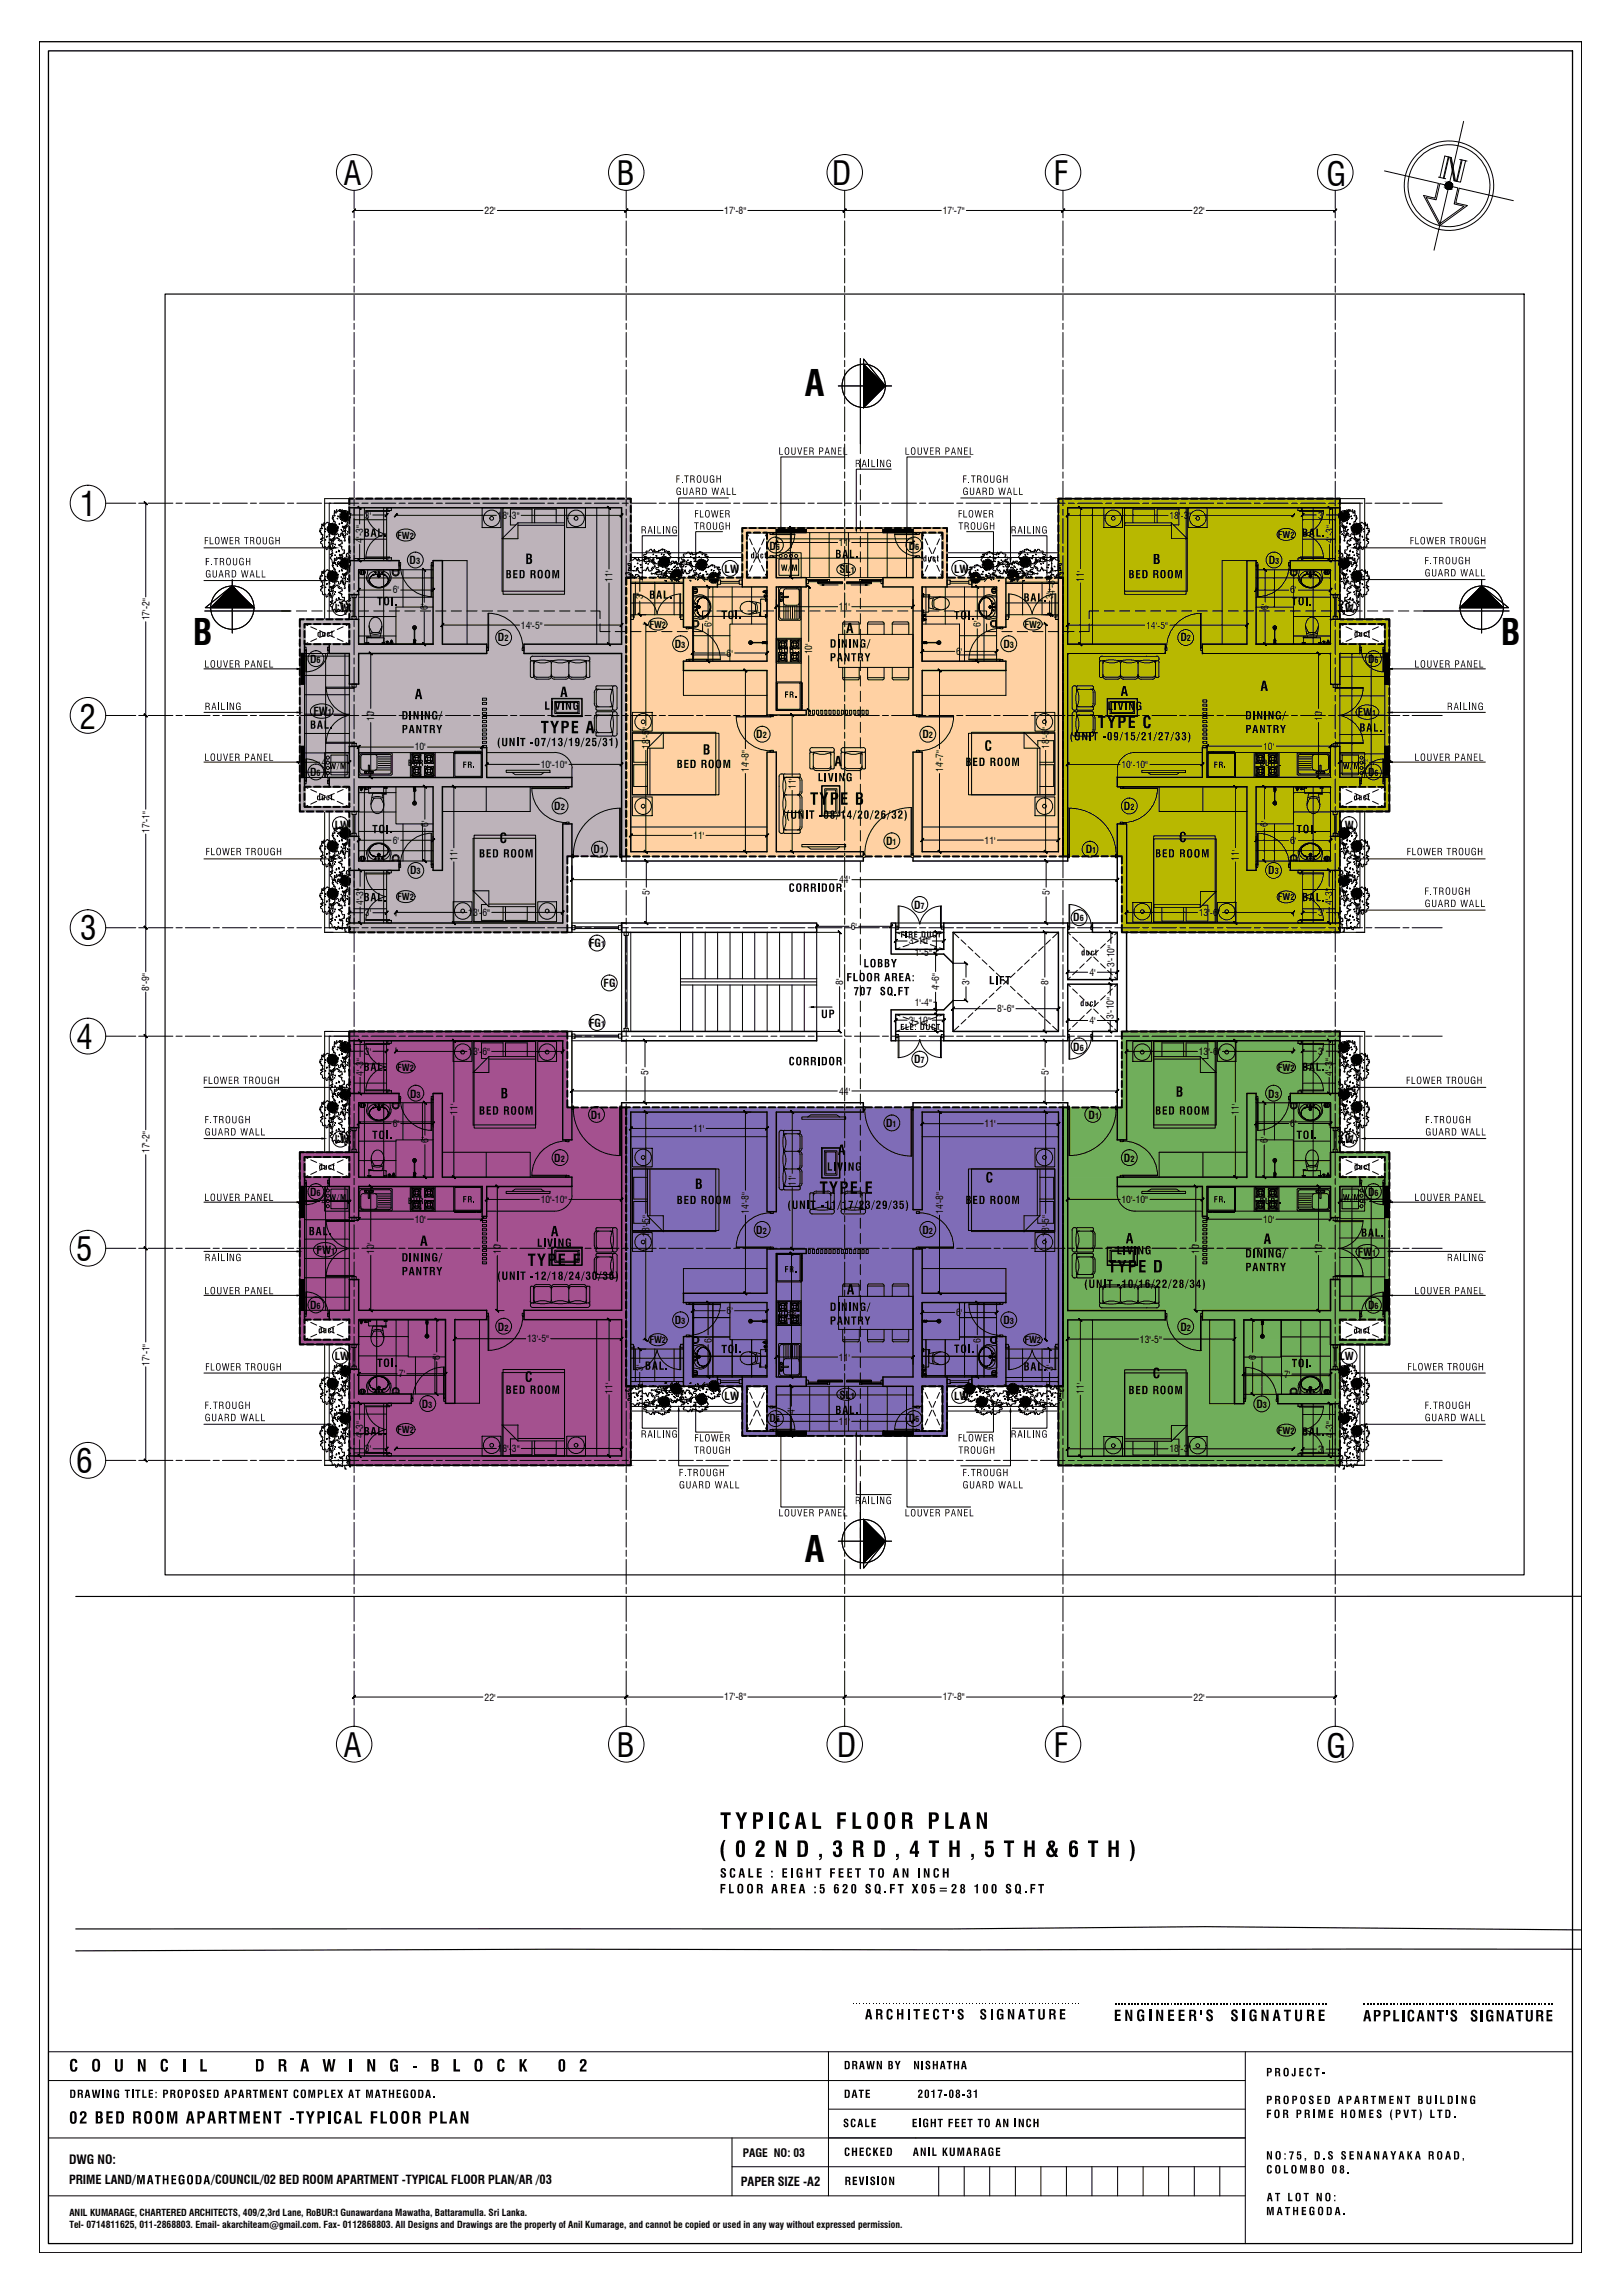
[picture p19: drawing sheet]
<svg xmlns="http://www.w3.org/2000/svg" width="420mm" height="594mm" viewBox="0 0 420 594" stroke-linecap="round" stroke-linejoin="round" font-family="sans-serif">
<defs><g id="words">
<g font-size="9.3">
<text x="208.4" y="102.6">A</text>
<text x="49.9" y="167">B</text>
<text x="388.5" y="167">B</text>
<text x="208.4" y="404.4">A</text>
</g>
<g font-size="8.5">
<text x="88.9" y="47.9">A</text>
<text x="159.7" y="47.9">B</text>
<text x="215.4" y="47.9">D</text>
<text x="272.9" y="47.9">F</text>
<text x="343.4" y="48">G</text>
<text x="20.7" y="133.5">1</text>
<text x="20.5" y="188.6">2</text>
<text x="20.8" y="243.4">3</text>
<text x="19.8" y="271.5">4</text>
<text x="19.7" y="326.4">5</text>
<text x="19.7" y="381.3">6</text>
<text x="88.9" y="454.8">A</text>
<text x="159.7" y="454.8">B</text>
<text x="216.7" y="454.8">D</text>
<text x="272.9" y="454.8">F</text>
<text x="343.4" y="455">G</text>
</g>
<text font-size="3.3" x="17.9" y="560.2">DWG NO:</text>
<g font-size="3.2">
<text x="17.9" y="565.4">PRIME LAND/</text>
<text x="54.7" y="565.4">/COUNCIL/02 BED ROOM APARTMENT -TYPICAL FLOOR PLAN/AR /03</text>
<text x="191.8" y="565.9">PAPER SIZE -A2</text>
</g>
<text font-size="3" x="192.3" y="558.3">PAGE NO: 03</text>
<g font-size="2.8">
<text x="199.2" y="142.3">D</text>
<text x="235.3" y="142.3">D</text>
<text x="106" y="146">D</text>
<text x="187.6" y="148.2">LW</text>
<text x="217.3" y="148.3">SL</text>
<text x="247" y="148.2">LW</text>
<text x="328.4" y="146">D</text>
<text x="86.7" y="158.4">LW</text>
<text x="346.8" y="158.4">LW</text>
<text x="128.9" y="166">D</text>
<text x="174.7" y="167.6">D</text>
<text x="259.8" y="167.6">D</text>
<text x="305.6" y="166">D</text>
<text x="80.3" y="171.7">D</text>
<text x="354.2" y="171.7">D</text>
<text x="81.2" y="185.1">FW</text>
<text x="351.5" y="185.4">FW</text>
<text x="195.8" y="191.1">D</text>
<text x="238.8" y="191.1">D</text>
<text x="80.3" y="200.8">D</text>
<text x="354.2" y="200.8">D</text>
<text x="143.5" y="209.6">D</text>
<text x="291" y="209.6">D</text>
<text x="86.7" y="214.5">LW</text>
<text x="346.8" y="214.5">LW</text>
<text x="153.7" y="220.9">D</text>
<text x="229.4" y="218.7">D</text>
<text x="281.1" y="220.9">D</text>
<text x="106.1" y="226.3">D</text>
<text x="328.3" y="226.3">D</text>
<text x="236.6" y="235.3">D</text>
<text x="277.8" y="238.5">D</text>
<text x="152.5" y="245.2">FG</text>
<text x="156.3" y="255.6">FG</text>
<text x="152.5" y="265.7">FG</text>
<text x="236.6" y="275.2">D</text>
<text x="277.8" y="271.9">D</text>
<text x="106.1" y="284.1">D</text>
<text x="328.3" y="284.1">D</text>
<text x="152.9" y="289.6">D</text>
<text x="229.4" y="291.8">D</text>
<text x="281.8" y="289.6">D</text>
<text x="86.7" y="296">LW</text>
<text x="346.8" y="296">LW</text>
<text x="143.5" y="300.9">D</text>
<text x="291" y="300.9">D</text>
<text x="80.3" y="309.6">D</text>
<text x="354.2" y="309.6">D</text>
<text x="195.8" y="319.4">D</text>
<text x="238.8" y="319.4">D</text>
<text x="82" y="324.6">FW</text>
<text x="351.5" y="325.1">FW</text>
<text x="80.3" y="338.8">D</text>
<text x="354.2" y="338.9">D</text>
<text x="128.9" y="344.5">D</text>
<text x="174.7" y="342.8">D</text>
<text x="259.8" y="342.8">D</text>
<text x="305.6" y="344.6">D</text>
<text x="86.7" y="352.1">LW</text>
<text x="346.8" y="352.2">LW</text>
<text x="109.2" y="364.5">D</text>
<text x="187.6" y="362.3">LW</text>
<text x="217.3" y="362.2">SL</text>
<text x="247" y="362.3">LW</text>
<text x="325.3" y="364.6">D</text>
<text x="199.2" y="368.2">D</text>
<text x="235.3" y="368.2">D</text>
</g>
<g font-size="2.5">
<text x="125.4" y="55.4">22'</text>
<text x="187.5" y="55.4">17'-8&quot;</text>
<text x="244.1" y="55.4">17'-7&quot;</text>
<text x="309" y="55.4">22'</text>
<text x="94.5" y="134.2">3'</text>
<text x="128.8" y="134.3">18'-3&quot;</text>
<text x="302.7" y="134.3">18'-3&quot;</text>
<text x="341.2" y="134.2">3'</text>
<text x="94" y="140.5" transform="rotate(-90 94 140.5)">4'-3&quot;</text>
<text x="102.8" y="139.4">FW</text>
<text x="205.8" y="143.9" transform="rotate(-90 205.8 143.9)">4'</text>
<text x="217.2" y="141.4">11'</text>
<text x="330.8" y="139.2">FW</text>
<text x="345.1" y="140.5" transform="rotate(-90 345.1 140.5)">4'-3&quot;</text>
<text x="101.7" y="153.6">6'</text>
<text x="158.6" y="150.6" transform="rotate(-90 158.6 150.6)">11'</text>
<text x="166.5" y="155.1" transform="rotate(-90 166.5 155.1)">3'</text>
<text x="272.6" y="155.1" transform="rotate(-90 272.6 155.1)">3'4'-8&quot;</text>
<text x="280.6" y="150.6" transform="rotate(-90 280.6 150.6)">11'</text>
<text x="334" y="153.6">6'</text>
<text x="38.7" y="160.6" transform="rotate(-90 38.7 160.6)">17'-2&quot;</text>
<text x="110.8" y="157.9" transform="rotate(-90 110.8 157.9)">6'</text>
<text x="217.2" y="158">11'</text>
<text x="328.4" y="157.9" transform="rotate(-90 328.4 157.9)">6'</text>
<text x="134.8" y="162.7">14'-5&quot;</text>
<text x="168.1" y="162.5">FW</text>
<text x="184.2" y="162.3" transform="rotate(-90 184.2 162.3)">6'</text>
<text x="253.9" y="162.3" transform="rotate(-90 253.9 162.3)">6'</text>
<text x="265.2" y="162.5">FW</text>
<text x="296.7" y="162.7">14'-5&quot;</text>
<text x="188.1" y="170">6'</text>
<text x="210.3" y="169.4" transform="rotate(-90 210.3 169.4)">10'</text>
<text x="247.5" y="169.5">6'</text>
<text x="96.9" y="186.7" transform="rotate(-90 96.9 186.7)">10'</text>
<text x="342.2" y="186.7" transform="rotate(-90 342.2 186.7)">10'</text>
<text x="107.4" y="194.3">10'</text>
<text x="168.1" y="193.9" transform="rotate(-90 168.1 193.9)">18'-5&quot;</text>
<text x="271.6" y="193.9" transform="rotate(-90 271.6 193.9)">18'-5&quot;</text>
<text x="327" y="194.1">10'</text>
<text x="83.2" y="198.2">4'</text>
<text x="140" y="198.8">10'-10&quot;</text>
<text x="193.9" y="199.9" transform="rotate(-90 193.9 199.9)">14'-8&quot;</text>
<text x="244.2" y="199.9" transform="rotate(-90 244.2 199.9)">14'-7&quot;</text>
<text x="290.3" y="198.8">10'-10&quot;</text>
<text x="352.5" y="198.2">4'</text>
<text x="206" y="204.3" transform="rotate(-90 206 204.3)">11'</text>
<text x="38.7" y="215.6" transform="rotate(-90 38.7 215.6)">17'-1&quot;</text>
<text x="110.9" y="214.1" transform="rotate(-90 110.9 214.1)">6'</text>
<text x="328.2" y="214.1" transform="rotate(-90 328.2 214.1)">6'</text>
<text x="101.7" y="218.4">6'</text>
<text x="179.5" y="217.2">11'</text>
<text x="254.9" y="218.4">11'</text>
<text x="334" y="218.4">6'</text>
<text x="118.5" y="222.8" transform="rotate(-90 118.5 222.8)">11'</text>
<text x="320.7" y="222.8" transform="rotate(-90 320.7 222.8)">11'</text>
<text x="102.8" y="233">FW</text>
<text x="168.2" y="231.7" transform="rotate(-90 168.2 231.7)">5'</text>
<text x="217.2" y="228.6">44'</text>
<text x="271.8" y="231.7" transform="rotate(-90 271.8 231.7)">5'</text>
<text x="330.8" y="233.1">FW</text>
<text x="94.1" y="234.3" transform="rotate(-90 94.1 234.3)">4'-3&quot;</text>
<text x="94.5" y="237.2">3'</text>
<text x="121.2" y="237.1">13'-6&quot;</text>
<text x="310.4" y="237.1">13'-6&quot;</text>
<text x="341.2" y="237.2">3'</text>
<text x="345" y="234.3" transform="rotate(-90 345 234.3)">4'-3&quot;</text>
<text x="220.2" y="240.7">6'</text>
<text x="235.3" y="244.5">3'-10&quot;</text>
<text x="236.8" y="247.4">1'-5&quot;</text>
<text x="288.5" y="250.3" transform="rotate(-90 288.5 250.3)">3'-10&quot;</text>
<text x="38.6" y="256.4" transform="rotate(-90 38.6 256.4)">8'-9&quot;</text>
<text x="218.3" y="255" transform="rotate(-90 218.3 255)">8'</text>
<text x="243.1" y="256.4" transform="rotate(-90 243.1 256.4)">4'-6&quot;</text>
<text x="251" y="255" transform="rotate(-90 251 255)">3'</text>
<text x="271.4" y="255" transform="rotate(-90 271.4 255)">8'</text>
<text x="282" y="252.6">4'</text>
<text x="236.8" y="260.3">1'-4&quot;</text>
<text x="258.2" y="262">8'-6&quot;</text>
<text x="288.3" y="263.7" transform="rotate(-90 288.3 263.7)">3'-10&quot;</text>
<text x="235.3" y="265">3'-10&quot;</text>
<text x="282" y="265.1">4'</text>
<text x="94.5" y="273">3'</text>
<text x="121.2" y="273.1">13'-6&quot;</text>
<text x="310.4" y="273.1">13'-6&quot;</text>
<text x="341.2" y="273">3'</text>
<text x="94.1" y="278.4" transform="rotate(-90 94.1 278.4)">4'-3&quot;</text>
<text x="102.8" y="277.1">FW</text>
<text x="167.9" y="278.3" transform="rotate(-90 167.9 278.3)">5'</text>
<text x="271.5" y="278.3" transform="rotate(-90 271.5 278.3)">5'</text>
<text x="330.8" y="277.2">FW</text>
<text x="345" y="278.4" transform="rotate(-90 345 278.4)">4'-3&quot;</text>
<text x="217.2" y="283.3">44'</text>
<text x="101.7" y="291.7">6'</text>
<text x="118.5" y="288.5" transform="rotate(-90 118.5 288.5)">11'</text>
<text x="179.5" y="293">11'</text>
<text x="254.9" y="291.8">11'</text>
<text x="320.7" y="288.5" transform="rotate(-90 320.7 288.5)">11'</text>
<text x="334" y="291.7">6'</text>
<text x="38.7" y="298.5" transform="rotate(-90 38.7 298.5)">17'-2&quot;</text>
<text x="110.9" y="295.9" transform="rotate(-90 110.9 295.9)">6'</text>
<text x="328.2" y="295.9" transform="rotate(-90 328.2 295.9)">6'</text>
<text x="83.2" y="312">4'</text>
<text x="140" y="311.4">10'-10&quot;</text>
<text x="206" y="307" transform="rotate(-90 206 307)">11'</text>
<text x="290.3" y="311.4">10'-10&quot;</text>
<text x="352.5" y="312">4'</text>
<text x="107.4" y="316.5">10'</text>
<text x="193.9" y="314.2" transform="rotate(-90 193.9 314.2)">14'-8&quot;</text>
<text x="244.2" y="314.2" transform="rotate(-90 244.2 314.2)">14'-8&quot;</text>
<text x="327" y="316.5">10'</text>
<text x="168.1" y="320.2" transform="rotate(-90 168.1 320.2)">18'-5&quot;</text>
<text x="271.6" y="320.2" transform="rotate(-90 271.6 320.2)">18'-5&quot;</text>
<text x="96.9" y="324.6" transform="rotate(-90 96.9 324.6)">10'</text>
<text x="129.6" y="324.7" transform="rotate(-90 129.6 324.7)">10'</text>
<text x="310.4" y="324.7" transform="rotate(-90 310.4 324.7)">10'</text>
<text x="342.2" y="324.7" transform="rotate(-90 342.2 324.7)">10'</text>
<text x="188.1" y="340.2">6'</text>
<text x="205.8" y="341.9" transform="rotate(-90 205.8 341.9)">10'</text>
<text x="247.5" y="340.7">6'</text>
<text x="136.5" y="347.5">13'-5&quot;</text>
<text x="168.1" y="347.7">FW</text>
<text x="184.2" y="347.6" transform="rotate(-90 184.2 347.6)">6'</text>
<text x="253.9" y="347.6" transform="rotate(-90 253.9 347.6)">6'</text>
<text x="265.2" y="347.7">FW</text>
<text x="295.1" y="347.6">13'-5&quot;</text>
<text x="38.7" y="353.5" transform="rotate(-90 38.7 353.5)">17'-1&quot;</text>
<text x="113.9" y="352" transform="rotate(-90 113.9 352)">6'</text>
<text x="217.2" y="352.2">11'</text>
<text x="325.2" y="352.1" transform="rotate(-90 325.2 352.1)">6'</text>
<text x="103.3" y="356.6">7'</text>
<text x="166.5" y="354.8" transform="rotate(-90 166.5 354.8)">3'</text>
<text x="272.6" y="354.8" transform="rotate(-90 272.6 354.8)">3'</text>
<text x="332.4" y="356.6">7'</text>
<text x="158.6" y="360.7" transform="rotate(-90 158.6 360.7)">11'</text>
<text x="280.6" y="360.8" transform="rotate(-90 280.6 360.8)">11'</text>
<text x="102.8" y="371">FW</text>
<text x="205.8" y="366.1" transform="rotate(-90 205.8 366.1)">4'</text>
<text x="217.2" y="368.9">11'</text>
<text x="330.8" y="371.1">FW</text>
<text x="94" y="372.3" transform="rotate(-90 94 372.3)">4'-3&quot;</text>
<text x="94.5" y="376">3'</text>
<text x="128.8" y="375.9">18'-3&quot;</text>
<text x="302.7" y="376">18'-3&quot;</text>
<text x="341.2" y="376">3'</text>
<text x="345.1" y="372.4" transform="rotate(-90 345.1 372.4)">4'-3&quot;</text>
<text x="125.4" y="440.2">22'</text>
<text x="187.5" y="440.2">17'-8&quot;</text>
<text x="244.1" y="440.2">17'-8&quot;</text>
<text x="309" y="440.2">22'</text>
<text x="18" y="573.7">ANIL KUMARAGE, CHARTERED ARCHITECTS, 409/2,3rd Lane, RoBUR:t Gunawardana Mawatha, Battaramulla. Sri Lanka.</text>
<text x="18" y="576.8">Tel- 0714811625, 011-2868803. Email- akarchiteam@gmail.com. Fax- 0112868803. All Designs and Drawings are the property of Anil Kumarage, and cannot be copied or used in any way without expressed permission.</text>
</g>
<g font-size="2.1">
<text x="106.1" y="139.4">2</text>
<text x="200.9" y="142.3">6</text>
<text x="236.9" y="142.3">6</text>
<text x="334.1" y="139.2">2</text>
<text x="107.7" y="146">3</text>
<text x="220.2" y="148.3">1</text>
<text x="330.1" y="146">3</text>
<text x="130.6" y="166">2</text>
<text x="171.3" y="162.5">2</text>
<text x="176.4" y="167.6">3</text>
<text x="261.5" y="167.6">3</text>
<text x="268.4" y="162.5">2</text>
<text x="307.3" y="166">2</text>
<text x="82" y="171.7">6</text>
<text x="355.9" y="171.7">6</text>
<text x="84.9" y="185.1">1</text>
<text x="355.2" y="185.4">1</text>
<text x="197.5" y="191.1">2</text>
<text x="240.5" y="191.1">2</text>
<text x="82" y="200.8">6</text>
<text x="355.9" y="200.8">6</text>
<text x="145.2" y="209.6">2</text>
<text x="292.7" y="209.6">2</text>
<text x="155.3" y="220.9">1</text>
<text x="231" y="218.7">1</text>
<text x="282.7" y="220.9">1</text>
<text x="107.8" y="226.3">3</text>
<text x="330" y="226.3">3</text>
<text x="106.1" y="233">2</text>
<text x="334.1" y="233.1">2</text>
<text x="238.3" y="235.3">7</text>
<text x="279.5" y="238.5">6</text>
<text x="155.6" y="245.2">1</text>
<text x="155.6" y="265.7">1</text>
<text x="238.3" y="275.2">7</text>
<text x="279.5" y="271.9">6</text>
<text x="106.1" y="277.1">2</text>
<text x="334.1" y="277.2">2</text>
<text x="107.8" y="284.1">3</text>
<text x="330" y="284.1">3</text>
<text x="154.6" y="289.6">1</text>
<text x="231" y="291.8">1</text>
<text x="283.5" y="289.6">1</text>
<text x="145.2" y="300.9">2</text>
<text x="292.7" y="300.9">2</text>
<text x="82" y="309.6">6</text>
<text x="355.9" y="309.6">6</text>
<text x="197.5" y="319.4">2</text>
<text x="240.5" y="319.4">2</text>
<text x="85.7" y="324.6">1</text>
<text x="355.2" y="325.1">1</text>
<text x="82" y="338.8">6</text>
<text x="355.9" y="338.9">6</text>
<text x="130.6" y="344.5">2</text>
<text x="171.3" y="347.7">2</text>
<text x="176.4" y="342.8">3</text>
<text x="261.5" y="342.8">3</text>
<text x="268.4" y="347.7">2</text>
<text x="307.3" y="344.6">2</text>
<text x="110.9" y="364.5">3</text>
<text x="220.2" y="362.2">1</text>
<text x="326.9" y="364.6">3</text>
<text x="106.1" y="371">2</text>
<text x="200.9" y="368.2">6</text>
<text x="236.9" y="368.2">6</text>
<text x="334.1" y="371.1">2</text>
</g>
</g></defs>
<g fill="#a4518f" stroke="#a4518f" stroke-width=".26">
<path d="M148.1 286.7l14-.1z"/>
<path d="M90.4 267l56.5 19.7v-19.7zM90.4 267l56.5 19.7h-56.5z"/>
<path d="M90.4 286.7l71.7 11.6v-11.6zM90.4 286.7l71.7 11.6h-71.7z"/>
<path d="M77.6 298.3l84.5 1.2v-1.2zM77.6 298.3l84.5 1.2h-84.5z"/>
<path d="M90.4 299.5l71.7 5.2v-5.2zM90.4 299.5l71.7 5.2h-71.7z"/>
<path d="M77.6 299.5l1.2 5.2v-5.2zM77.6 299.5l1.2 5.2h-1.2z"/>
<path d="M77.6 304.7l84.5 36.9v-36.9zM77.6 304.7l84.5 36.9h-84.5z"/>
<path d="M90.4 341.6l71.7 5.2v-5.2zM90.4 341.6l71.7 5.2h-71.7z"/>
<path d="M77.6 341.6l1.2 5.2v-5.2zM77.6 341.6l1.2 5.2h-1.2z"/>
<path d="M77.6 346.8l84.5 1.2v-1.2zM77.6 346.8l84.5 1.2h-84.5z"/>
<path d="M90.4 348l71.7 10.9v-10.9zM90.4 348l71.7 10.9h-71.7z"/>
<path d="M90.4 358.9l72.9 20.4v-20.4zM90.4 358.9l72.9 20.4h-72.9z"/>
</g>
<g fill="#7f6cb7" stroke="#7f6cb7" stroke-width=".26">
<path d="M162.1 286.6l113.1 72.3v-72.3zM162.1 286.6l113.1 72.3h-113.1z"/>
<path d="M244 358.9l1.2 11.6v-11.6zM244 358.9l1.2 11.6h-1.2z"/>
<path d="M198.6 358.9l40.1 11.6v-11.6zM198.6 358.9l40.1 11.6h-40.1z"/>
<path d="M192.2 358.9l1.2 11.6v-11.6zM192.2 358.9l1.2 11.6h-1.2z"/>
<path d="M192.2 370.5l53 1.2v-1.2zM192.2 370.5l53 1.2h-53z"/>
</g>
<g fill="#70ae5b" stroke="#70ae5b" stroke-width=".26">
<path d="M275.2 286.6l14 .1z"/>
<path d="M290.4 267l56.5 19.7v-19.7zM290.4 267l56.5 19.7h-56.5z"/>
<path d="M275.2 286.7l71.7 11.6v-11.6zM275.2 286.7l71.7 11.6h-71.7z"/>
<path d="M275.2 298.3l84.5 1.2v-1.2zM275.2 298.3l84.5 1.2h-84.5z"/>
<path d="M358.5 299.5l1.2 5.2v-5.2zM358.5 299.5l1.2 5.2h-1.2z"/>
<path d="M275.2 299.5l71.7 5.2v-5.2zM275.2 299.5l71.7 5.2h-71.7z"/>
<path d="M275.2 304.7l84.5 36.9v-36.9zM275.2 304.7l84.5 36.9h-84.5z"/>
<path d="M358.5 341.6l1.2 5.2v-5.2zM358.5 341.6l1.2 5.2h-1.2z"/>
<path d="M275.2 341.6l71.7 5.2v-5.2zM275.2 341.6l71.7 5.2h-71.7z"/>
<path d="M275.2 346.8l84.5 1.2v-1.2zM275.2 346.8l84.5 1.2h-84.5z"/>
<path d="M275.2 348l71.7 10.9v-10.9zM275.2 348l71.7 10.9h-71.7z"/>
<path d="M274 358.9l72.9 20.4v-20.4zM274 358.9l72.9 20.4h-72.9z"/>
</g>
<g fill="#b8b800" stroke="#b8b800" stroke-width=".26">
<path d="M275.2 221.7h14z"/>
<path d="M274 129.1l72.9 20.4v-20.4zM274 129.1l72.9 20.4h-72.9z"/>
<path d="M275.2 149.5l71.7 10.8v-10.8zM275.2 149.5l71.7 10.8h-71.7z"/>
<path d="M275.2 160.3l84.5 1.2v-1.2zM275.2 160.3l84.5 1.2h-84.5z"/>
<path d="M358.5 161.5l1.2 5.3v-5.3zM358.5 161.5l1.2 5.3h-1.2z"/>
<path d="M275.2 161.5l71.7 5.3v-5.3zM275.2 161.5l71.7 5.3h-71.7z"/>
<path d="M275.2 166.8l84.5 36.9v-36.9zM275.2 166.8l84.5 36.9h-84.5z"/>
<path d="M358.5 203.7l1.2 5.2v-5.2zM358.5 203.7l1.2 5.2h-1.2z"/>
<path d="M275.2 203.7l71.7 5.2v-5.2zM275.2 203.7l71.7 5.2h-71.7z"/>
<path d="M275.2 208.9l84.5 1.2v-1.2zM275.2 208.9l84.5 1.2h-84.5z"/>
<path d="M275.2 210.1l71.7 11.6v-11.6zM275.2 210.1l71.7 11.6h-71.7z"/>
<path d="M290.4 221.7l56.5 19.6v-19.6zM290.4 221.7l56.5 19.6h-56.5z"/>
</g>
<g fill="#ffd1a3" stroke="#ffd1a3" stroke-width=".26">
<path d="M192.2 136.7l53 1.2v-1.2zM192.2 136.7l53 1.2h-53z"/>
<path d="M244 137.9l1.2 11.6v-11.6zM244 137.9l1.2 11.6h-1.2z"/>
<path d="M192.2 137.9l1.2 11.6v-11.6zM192.2 137.9l1.2 11.6h-1.2z"/>
<path d="M198.6 137.9l40.1 11.6v-11.6zM198.6 137.9l40.1 11.6h-40.1z"/>
<path d="M162.1 149.5l113.1 72.2v-72.2zM162.1 149.5l113.1 72.2h-113.1z"/>
</g>
<g fill="#bdb3ba" stroke="#bdb3ba" stroke-width=".26">
<path d="M148.1 221.7h14z"/>
<path d="M90.4 129.1l72.9 20.4v-20.4zM90.4 129.1l72.9 20.4h-72.9z"/>
<path d="M90.4 149.5l71.7 10.8v-10.8zM90.4 149.5l71.7 10.8h-71.7z"/>
<path d="M77.6 160.3l84.5 1.2v-1.2zM77.6 160.3l84.5 1.2h-84.5z"/>
<path d="M90.4 161.5l71.7 5.3v-5.3zM90.4 161.5l71.7 5.3h-71.7z"/>
<path d="M77.6 161.5l1.2 5.3v-5.3zM77.6 161.5l1.2 5.3h-1.2z"/>
<path d="M77.6 166.8l84.5 36.9v-36.9zM77.6 166.8l84.5 36.9h-84.5z"/>
<path d="M90.4 203.7l71.7 5.2v-5.2zM90.4 203.7l71.7 5.2h-71.7z"/>
<path d="M77.6 203.7l1.2 5.2v-5.2zM77.6 203.7l1.2 5.2h-1.2z"/>
<path d="M77.6 208.9l84.5 1.2v-1.2zM77.6 208.9l84.5 1.2h-84.5z"/>
<path d="M90.4 210.1l71.7 11.6v-11.6zM90.4 210.1l71.7 11.6h-71.7z"/>
<path d="M90.4 221.7l56.5 19.6v-19.6zM90.4 221.7l56.5 19.6h-56.5z"/>
</g>
<g fill="none" stroke="#000" stroke-width=".26">
<path d="M378.9 31.4l-3.6 15.8M91.7 49.3v4.7M91.7 54.5h.1M91.7 54.8v1.6M91.7 57.2v6.4M91.7 54.5h33.3M128.7 54.5h58.5M162.1 54.5h.1M162.1 49.3v4.7M162.1 54.8v1.6M162.1 57.2v6.4M193.6 54.5h50.1"/>
<path d="M218.7 54.5h.1M218.7 49.3v4.7M218.7 54.8v1.6M218.7 57.2v6.4M250.2 54.5h58.4M275.2 54.5h.1M275.2 49.3v4.7M275.2 54.8v1.6M275.2 57.2v6.4M312.3 54.5h33.4M345.7 54.5h.1M345.7 49.3v4.7"/>
<path d="M345.7 54.8v1.6M345.7 57.2v6.4M358.4 44.2l14 3.3-.9 3.8-3-.7 4.2 7.8 7.2-5.2-3-.7 .9-3.8 14 3.2M372.4 45.8l1.8 .5M372.8 45.9l1.2-5.5 1.7 .4 1.1 6.1M374.2 47.9l-1.4-.4-1 4.2-2.6-.6 3.6 6.8 6.2-4.5-2.6-.6 1-4.2-1.4-.3M374.9 49l-3.7 15.8M374.9 40.6l-1.3 5.5M375.1 40.6l-1.3 5.6M375.3 40.7l1.1 6.1 1.7 .4 1.3-5.6M375.6 40.7l1 6.1M377.9 41.3l1.9 .4"/>
<path d="M378.3 41.4l-1.3 5.5M378.5 41.4l-1.3 5.5M91.7 64.4v1.6M91.7 66.8v6.4M91.7 74v1.6M91.7 76.5v6.4M162.1 64.4v1.6M162.1 66.8v6.4M162.1 74v1.6M162.1 76.5v6.4M218.7 64.4v1.6M218.7 66.8v6.4"/>
<path d="M218.7 74v1.6M218.7 76.5v6.4M275.2 64.4v1.6M275.2 66.8v6.4M275.2 74v1.6M275.2 76.5v6.4M345.7 64.4v1.6M345.7 66.8v6.4M345.7 74v1.6M345.7 76.5v6.4M91.7 83.7v1.6M91.7 86.1v6.4"/>
<path d="M91.7 93.3v1.6M91.7 95.7v6.4M162.1 83.7v1.6M162.1 86.1v6.4M162.1 93.3v1.6M162.1 95.7v6.4M217 99.9h13.8M218.7 83.7v1.6M218.7 86.1v6.4M218.7 93.3v1.6M218.7 95.7v6.4M222.7 92.8v24.6"/>
<path d="M229.2 99.9l-5.6-7v12.6M275.2 83.7v1.6M275.2 86.1v6.4M275.2 93.3v1.6M275.2 95.7v6.4M345.7 83.7v1.6M345.7 86.1v6.4M345.7 93.3v1.6M345.7 95.7v6.4M91.7 102.9v1.6M91.7 105.3v6.5M91.7 112.6v1.5"/>
<path d="M91.7 114.9v6.5M162.1 102.9v1.6M162.1 105.3v6.5M162.1 112.6v1.5M162.1 114.9v6.5M218.7 118.3h-16.5v18.2M218.7 102.9v1.6M218.7 105.3v6.5M218.7 112.6v1.5M218.7 114.9v6.5M222.7 118.8v2.7M251.3 118.3h-16.5v18.2"/>
<path d="M275.2 102.9v1.6M275.2 105.3v6.5M275.2 112.6v1.5M275.2 114.9v6.5M345.7 102.9v1.6M345.7 105.3v6.5M345.7 112.6v1.5M345.7 114.9v6.5M27.4 130.3h7.8M35.9 130.3h1.6M37.7 130.3h.1M37.7 130.3v24.2"/>
<path d="M38.3 130.3h6.5M45.6 130.3h1.6M48 130.3h6.4M55.2 130.3h1.6M57.6 130.3h6.4M64.8 130.3h1.6M67.2 130.3h6.4M74.4 130.3h1.6M76.8 130.3h6.4M83.4 135.6l.1 .4 .3 .1 .1-.9 .1 .6 .7-.6h.2v.2l.5 .2-.4 .2 .6 .4 .2-.4 .3 .5v.5h-.4l-.2 .3h-.4l1.1 .5-.2 .2 .2 .7 .5-.2 .1 .3-.2 .8-.2-.2-.7 .6-.2-.3-.2 .2 .5 .3 .4-.2v.2v.5l.1 .2h-.2l.1 .4-.2 .2 .3 .6-.2 .2-.4-.2v-.3l-.2 .1 .1 .2-.3 .1v-.4l-.2-.2-.2 .2v.4l-.4 .3-.1-.6-.3-.3-.3 .3-.3-.2-.1-.7-.4-.2v-.4l.2 .1 .1-.3 .3-.1-.7-.3 .4-.3 .3 .2 .1-.3-.2-.2 .1-.5-.3-.3-.1 .2v-.6l-.3 .1-.1-.3 .3-.2-.4 .1 .2-.8 .3 .2 .3-.1-.3-.4 .2-.2zM84 137.5l.2 .2h-.2zM84 130.3h8.9"/>
<path d="M84.2 136.9l.2 .2zM84.2 139.7l.2 .1zM84.6 138.9l.2-.1-.3 .3zM84.7 136.7l1.4 .2h-1.5h1.5l-1.4 .5 1.4-.5-1.4-.4 1.4 .4-1.4 .3M84.8 136.4l1.3 .5-1.3 .3M84.8 137.5l1.3-.6-.8 1.2 .8-1.2-.7 1.3M85 137.8l1.1-.9-1.1 .9M85.2 138.4l.2 .5h-.2zM85.2 130.3v30M85.3 135.7l.8 1.2-1-1.1M85.4 135.7l.7 1.2-.9-1.1 .9 1.1-1.2-.8 1.2 .8-.9 1.1M85.9 139.6l.4 .5 .1-.9 .1 .6 .7-.6h.2v.2l.5 .2-.4 .2 .6 .3 .2-.3 .2 .2 .1 .8h-.4l-.2 .3h-.4l1 .5-.2 .1 .3 .7 .5-.1v.9l-.3-.1-.7 .7-.2-.3-.2 .2 .5 .3 .4-.2v.2v.4l.1 .2-.2 .1 .1 .4-.2 .1 .2 .6-.1 .3-.4-.2v-.3l-.3 .1 .1 .2-.2 .1v-.4l-.2-.3-.3 .3 .1 .4-.4 .2-.2-.2 .1-.3-.4-.3-.2 .3-.3-.2-.2-.8-.3-.1v-.4l.6-.4-.7-.3h.3l.1-.2 .2 .1 .2-.2-.2-.2 .1-.5-.3-.3-.1 .2v-.6l-.3 .1-.1-.3 .3-.2-.1-.2-.3 .2 .2-.7 .3 .2 .3-.1-.3-.4z"/>
<path d="M85.9 135.5l.2 1.4-.5-1.4 .5 1.4 .8 1.2M86 138.2l.1-1.3-.4 1.4 .4-1.4-.1 1.4M86 135.4l.1 1.5-.1-1.5M86.1 136.9l.1 1.4-.1-1.4 .5 1.3-.5-1.3 .9 1.1-.9-1.1 1 1M86.2 135.4l-.1 1.5 .4-1.4M86.5 132.3l.3 .1zM86.8 135.6l-.7 1.3 .8-1.2M87 135.8l-.9 1.1 1.1-.9-1.1 .9 .9-1M87.3 137.4l-1.2-.5 1.4 .4-1.4-.4 .2 1.4M87.3 134.2l.2 .1zM87.4 136.3l-1.3 .6 1.5-.1-1.5 .1 1.4-.4M87.4 136.4l.2 .1z"/>
<path d="M87.4 136.4l-1.3 .5 1.3-.5M87.4 133.6l.2 .2zM87.5 137.1l-1.4-.2 1.2 .8-1.2-.8 1.3 .5M87.8 135.5h.2l-.2 .3zM87.9 133.3l1.4 .3-1.3 .2M87.9 133.2l1.4 .4-1.3 .5 1.3-.5zM87.9 131.9l-.6 .6-.1-.5M88 133l1.3 .6-1.3 .6M88.2 134.5l1.1-.9-1.1 .9M88.2 131.9v.2l.5 .2-.4 .2 .5 .3 .2-.3 .3 .2-.1 .4 .2 .2-.6 .5-.5-.1 1.1 .5-.2 .3 .2 .6 .5-.1 .1 .3-.1 .6-.2-.1-.7 .7-.3-.3-.1 .2 .4 .3 .4-.2 .1 .2-.1 .4 .2 .2-.2 .1 .1 .4-.2 .2 .2 .7-.5-.1-.1-.3-.3 .3-.3-.6-.2 .3 .1 .4-.4 .2-.2-.2 .1-.4-.4-.2-.2 .3-.4-.2-.1-.7-.4-.2v-.4l.7-.3-.7-.4 .4-.2 .2 .1 .2-.2-.2-.2v-.6l-.2-.2-.2 .2v-.6l-.2 .1-.1-.3 .3-.2-.2-.2-.2 .3 .2-.8 .2 .2 .4-.1-.3-.4 .1-.7 .5 .4v-.9M88.3 137l.2 .3zM88.4 134.7l.9-1.1-.6 1.2"/>
<path d="M88.4 135.1l.3 .5-.3-.1zM88.5 134.7l.8-1.1-.8 1.1M88.6 132.3l.7 1.3-1.1-.8 1.1 .8-.9-1.2 .9 1.2-1-1.1M88.7 132l-.6 .4-.2-.4-.2 .3 .2 .1M89.1 132.1l.2 1.5-.5-1.4 .5 1.4 .2 1.4M89.3 132.1v1.5v-1.5M89.3 133.6v1.4M89.3 133.6l-.3 1.4 .3-1.4-.1 1.3M89.3 133.6h-1.4h1.4l-1.4 .3M89.4 132.1l-.1 1.5-.6-1.2M89.7 132.2l-.4 1.4 .5 1.3-.5-1.3 .8-1.2M89.8 138.1l.2 .2z"/>
<path d="M90 137.5l.1 .3zM90 132.3l-.7 1.3 1-1.1M90.2 134.7l-.9-1.1 .9 1.1M90.2 132.6l-.9 1 1.2-.9-1.2 .9 1.3-.7M90.3 139.5l.2-.1-.3 .3zM90.4 134.6l-1.1-1 .8 1.2M90.4 135.8l-.7 .7-.1-.6-.1 .9-.2-.1-.2-.5v.6l-.1 .2 .3 .5-.4 .1-.2-.2-.2 .7 .2-.2 .1 .1-.3 .2 .2 .4 .2-.1v.6l.1-.2 .3 .2-.1 .3 .2 .5-.1 .2-.3-.1M90.4 131.4v13.7M90.4 133.3h3.6M90.4 129.1h-6.4v31.2M90.7 133.2l-1.4 .4 1.5-.1-1.5 .1 1.4-.5-1.4 .5 1.2 .8-1.2-.8 1.4 .3-1.4-.3 1.2 .5M90.8 133.8l-1.5-.2 1.4 .5"/>
<path d="M91.7 122.2v1.6M91.7 124.6v6.4M91.7 134.5h8.4M91.7 139.6h8.4M93.1 135.6v-4.2h-1.4v18.8M93.7 130.3h1.6M94.3 131.4v13.7M94.7 132.4h6.2v-.2h-6.2a6.3 6.3 0 0 0 5.1 6.1 6.3 6.3 0 0 0-5.1 6.1h6.2v-.2h-6.2M96.1 130.3h6.4M96.5 133.3h3.6M99.3 131.4v13.7M100.1 131.4v13.7"/>
<path d="M100.4 131.4h.9v.8h-.9zM102.5 133.4h26M102.9 137.8a3 3 0 0 1 4.5 .4 2.11 2.11 0 0 1-2.7 1.8 1.78 1.78 0 0 1-2-2zM103.3 130.3h1.6M105.7 130.3h6.4M112.9 130.3h1.6M115.3 130.3h6.5M122.6 130.3h1.6M124.8 131.4h4.9v5.2h-4.9zM125 130.3h6.4M130 131.4h16.1v21.6h-16.1zM130.2 131.4h15.9v22.4h-15.9z"/>
<path d="M132.2 130.3h1.6M134.1 135.3v4.1h-4.1zM134.1 136h12M134.1 135.3h12M134.6 130.3h6.4M137.7 135.3v-3.5h-5.6v4.1h1.4M138.4 135.3v-3.5h5.6v3.5M141.8 130.3h1.6M144.2 130.3h6.4M146.7 131.4h4.9v5.2h-4.9zM151.4 130.3h1.6M153.9 130.3h6.3"/>
<path d="M154.5 131.4v35.4M157.7 131.4v15.9M160.9 133.4h-26M161.1 130.3h1.6M162.1 122.2v1.6M162.1 124.6v6.4M162.1 131.8v1.6M162.1 134.2v6.4M163.5 130.3h6.4M170.7 130.3h1.6M173.1 130.3h6.4M175.3 138.7h-9v10.6"/>
<path d="M180.3 130.3h1.6M182.7 130.3h6.4M187 137.6h-6.9v6.6M188.6 128.9h-12.9v15.7M189.9 130.3h1.6M192.3 130.3h6.5M193.4 137.9l.3 .8M194.1 139.5l.6 1.5M197.8 139.5l-.6 1.5M198.6 137.9v6.4M198.6 137.9l-.4 .8M199.3 137.9h.9v.3l-.9 .1z"/>
<path d="M199.6 130.3h1.5M201 136.7h7.7v1.2h-7.7zM201 137.9v6.4M201 137.9h35.4v6.4M201 136.7h35.4M201 139.5h35.4M201.9 130.3h6.5M204.6 137.9v11.6M204.9 136.7v5.1M205.8 138.2a5.7 5.7 0 0 1-5.8 5.7M205.8 138.2h-5.8v.2h5.8M208.7 136.7v1.2"/>
<path d="M209.2 130.3h1.6M209.6 137.9v11.6M211.6 130.3h6.4M214.6 137.9v11.6M218.7 122.2v1.6M218.7 124.6v6.4M218.7 131.8v1.6M218.7 134.2v6.4M218.8 130.3h1.6M219.6 137.9v11.6M221.2 130.3h6.4M222.7 122.8v2.7"/>
<path d="M222.7 126.8v2.7M222.7 130.8v2.7M222.7 134.8v2.7M222.7 138.9v2.6M224.6 137.9v11.6M228.4 130.3h1.6M228.6 136.7h7.8v1.2h-7.8zM228.6 136.7v1.2M229.7 137.9v11.6M230.7 121.5h-9v15.2M230.8 130.3h6.5M231.6 138.2h5.7v.2h-5.7"/>
<path d="M231.6 138.2a5.7 5.7 0 0 0 5.7 5.7M234.7 137.9v11.6M237.1 137.9h.9v.4l-.9-.1zM238.1 130.3h1.6M239.1 138.7l-.4-.8v6.4M239.5 139.5l.7 1.5M240.5 130.3h6.4M243.2 139.5l-.7 1.5M244 137.9l-.4 .8M247.7 130.3h1.6M248.7 128.9h12.9v15.7M250.1 130.3h6.4"/>
<path d="M250.2 137.6h7v6.6M257.3 130.3h1.6M259.7 130.3h6.4M262 138.7h9v10.6M266.9 130.3h1.6M269.3 130.3h6.4M275.2 122.2v1.6M275.2 124.6v6.4M275.2 131.8v1.6M275.2 134.2v6.4M276.4 133.4h26M276.5 130.3h1.6"/>
<path d="M278.9 130.3h6.5M279.5 131.4l.2 15.9M282.8 131.4v35.4M285.8 131.4h4.8v5.2h-4.8zM286.2 130.3h1.6M288.6 130.3h6.4M291.1 131.4h16v22.4h-16zM291.1 131.4h16.3v21.6h-16.3zM291.1 136h12.1M291.1 135.3h12.1M293.3 135.3v-3.5h5.6v3.5M295.8 130.3h1.6"/>
<path d="M298.2 130.3h6.4M299.6 135.3v-3.5h5.6v4.1h-1.4M303.2 135.3l4.2 4.1h-4.2zM305.4 130.3h1.6M307.6 131.4h4.9v5.2h-4.9zM307.8 130.3h6.5M315.1 130.3h1.6M317.5 130.3h6.4M324.7 130.3h1.6M327.1 130.3h6.4M330.8 137.6a2.97 2.97 0 0 1 4.5 .4 1.83 1.83 0 0 1-2.2 1.9 1.83 1.83 0 0 1-2.4-2zM334.3 130.3h1.6"/>
<path d="M334.8 133.4h-26M336 131.4h.9v.8h-.9zM336.7 130.3h6.4M337.2 131.4v13.7M337.2 133.3h3.6M337.2 134.5h8.5M337.2 139.6h8.5M340 131.4v13.7M342.6 132.4h-6.1v-.2l6.1-.1a6.3 6.3 0 0 1-5.1 6.2 6.3 6.3 0 0 1 5.1 6.1h-6.1v-.2h6.1M343.3 133.3h3.6M343.9 130.3h1.6M344.9 131.4v13.7"/>
<path d="M345.6 131.4h-1.4v4.2M345.7 122.2v1.6M345.7 124.6v6.4M345.7 131.4v18.8M346.3 130.3h6.4M346.6 133.2l1.4 .4-1.5-.1 1.5 .1-1.4-.5 1.4 .5-1.2 .8 1.2-.8-1.4 .3 1.4-.3-1.2 .5M346.6 133.8l1.4-.2-1.4 .5M346.9 139.4l.2 .3zM346.9 131.4v13.7M346.9 129.1h6.4v31.2M346.9 135.8l.7 .7 .1-.6v.9l.3-.1 .2-.5 .2 .8-.4 .5 .4 .1 .3-.2 .1 .7-.2-.2-.1 .1 .3 .2-.2 .4-.2-.1v.6l-.2-.2-.2 .2 .1 .3-.2 .5 .1 .2 .2-.1M347 134.6l1-1-.8 1.2"/>
<path d="M347.1 134.7l.9-1.1-.9 1.1M347.1 132.6l.9 1-1.1-.9 1.1 .9-1.3-.7M347.3 132.3l.7 1.3-.9-1.1M347.3 137.5l-.1 .3zM347.4 138.3l.1-.2zM347.6 132.2l.4 1.4-.5 1.3 .5-1.3-.9-1.2M347.9 132.1l.1 1.5 .6-1.2M348 133.6l-.1 1.4 .1-1.4 .1 1.4M348 133.6l.4 1.4-.4-1.4 .1 1.3M348 133.6h1.4h-1.4l1.4 .3M348 133.6l1.3-.4-1.3 .4 1.3 .5zM348 132.1v1.5v-1.5"/>
<path d="M348.2 132.1l-.2 1.5 .5-1.4-.5 1.4-.2 1.4M348.6 132l.6 .4 .2-.4 .2 .3-.2 .1M348.8 132.3l-.8 1.3 1.2-.8-1.2 .8 .8-1.2-.8 1.2 1-1.1M348.8 134.7l-.8-1.1 .8 1.1M348.8 140l.3-.2 .2 .3 .5-.3-.4-.2 .5-.2v-.2l.9 .6 .1-.6 .1 .9 .5-.4-.1 .5 .2 .2-.3 .4 .3 .1 .3-.2 .2 .7-.3-.2-.1 .2 .3 .2-.1 .3-.2-.1v.6l-.2-.2-.3 .3 .1 .2-.2 .5 .2 .2 .2-.1 .4 .2-.7 .3 .6 .4v.4l-.3 .1-.1 .8-.4 .2-.3-.3-.3 .3-.1 .5-.4-.2 .1-.4-.3-.3-.2 .7-.2-.1v-.2l-.1-.1-.1 .3-.4 .2-.2-.3 .3-.6-.3-.6v-.6l.2-.2 .4 .2 .4-.3-.2-.2-.2 .3-.7-.7-.3 .1 .1-.4-.1-.2 .1-.3 .5 .1 .2-.5-.2-.3 1-.5h-.4l-.2-.3h-.3l-.2-.3zM348.9 134.7l-.9-1.1 .6 1.2M348.9 135.1v.4l-.3 .1zM349 137l-.2 .3zM349.1 134.5l-1.1-.9 1.1 .9M349.1 131.9v.2l-.5 .2 .5 .2-.6 .3-.2-.3-.4 .8 .6 .5 .5-.1-1.1 .5 .2 .3-.2 .6-.5-.1-.1 .3 .2 .2-.1 .4 .2-.1 .8 .7 .2-.3 .2 .2-.5 .3-.4-.2-.1 .2 .1 .4-.2 .2 .3 .1-.2 .4 .2 .2-.1 .7 .4-.1 .1-.3 .2 .1-.1 .2h.3l.2-.6 .2 .3-.1 .4 .5 .2v-.6l.4-.2 .3 .3 .3-.2 .1-.7 .4-.2v-.4h-.3l-.1-.2-.3-.1 .7-.4-.4-.2-.2 .1-.1-.2 .2-.2-.2-.6 .3-.2 .2 .2v-.6l.2 .1 .2-.3-.3-.2 .1-.2 .2 .3-.2-.8-.2 .2-.4-.1 .4-.4-.2-.3v-.4l-.5 .4v-.9M349.3 133l-1.3 .6 1.3 .6M349.3 135.5h.2l.1 .3z"/>
<path d="M349.4 133.3l-1.4 .3 1.3 .2M349.4 131.9l.7 .6v-.5M349.7 136.5l.2-.1zM349.8 137.1l1.4-.2-1.2 .8 1.2-.8-1.3 .5M349.8 133.6l-.1 .2zM349.9 136.4l1.3 .5-1.3-.5M349.9 136.3l1.3 .6-1.4-.1 1.4 .1-1.4-.4M350 137.4l1.2-.5-1.4 .4 1.4-.4-.2 1.4M350 134.2l-.1 .1zM350.3 135.8l.9 1.1-1.1-.9 1.1 .9-.9-1M350.5 135.6l.7 1.3-.8-1.2M350.7 132.2l-.2 .2z"/>
<path d="M351.1 135.4l.1 1.5-.4-1.4M351.2 136.9v1.4v-1.4l-.5 1.3 .5-1.3-.9 1.1 .9-1.1-1 1M351.3 135.4l-.1 1.5 .1-1.5M351.3 136l.3-.2 .2 .4 .5-.4-.5-.2 .6-.2v-.2h.2l.7 .6 .1-.6 .1 .9 .5-.4-.1 .5 .2 .2-.3 .4 .3 .1 .3-.2 .2 .8-.4-.1 .3 .2-.2 .3-.2-.1v.6l-.1-.2-.3 .3 .1 .5-.2 .2 .2 .3 .2-.2 .4 .3-.7 .3 .3 .1 .1 .3 .2-.1v.4l-.3 .2-.1 .7-.4 .2-.3-.3-.3 .3v.3l-.1 .3-.4-.3 .1-.4-.3-.2-.2 .6-.2-.1v-.2l-.2-.1v.3l-.4 .2-.2-.2 .3-.6-.2-.2 .1-.4h-.2l.1-.2-.1-.5 .2-.2 .4 .2 .4-.3-.2-.2-.2 .3-.7-.6-.2 .2-.1-.2v-.9l.5 .2 .3-.7-.2-.2 1-.5h-.4l-.2-.3h-.3l-.2-.2 .2-.2zM351.4 138.2l-.2-1.3 .4 1.4-.4-1.4 .1 1.4M351.4 135.5l-.2 1.4 .5-1.4-.5 1.4-.8 1.2M351.8 135.7l-.6 1.2 .9-1.1-.9 1.1 1.2-.8-1.2 .8 .9 1.1M352 135.7l-.8 1.2 1-1.1M352.1 130.3v30M352.1 138.4v.5h-.2zM352.4 137.8l-1.2-.9 1.2 .9M352.5 137.5l-1.3-.6 .8 1.2-.8-1.2 .7 1.3"/>
<path d="M352.6 136.4l-1.4 .5 1.3 .3M352.6 138.8l.2 .3zM352.7 136.7l-1.5 .2h1.5h-1.5l1.4 .5-1.4-.5 1.4-.4-1.4 .4 1.4 .3M352.9 139.8l.3-.1zM353 136.9l-.1 .2zM353.2 137.5v.2h-.1zM353.5 130.3h1.6M356 130.3h6.4M363.2 130.3h1.6M365.6 130.3h7.8M52.8 150.3h31M52.8 141.8h33.5"/>
<path d="M53 158.2h22.4M60.1 151.7l-7 5.6h12.7M60.1 150.1v13.8M76.7 158.2h2.7M80.7 158.2h2.7M83.4 147.9l.1 .4 .3 .1 .1-.9 .1 .6 .7-.6h.2v.2l.5 .2-.4 .2 .6 .4 .2-.4 .3 .4v.6h-.4l-.2 .3h-.4l1.1 .5-.2 .1 .2 .7 .5-.1 .1 .3-.2 .7-.2-.1-.7 .6-.2-.3-.2 .2 .5 .3 .4-.2v.2v.4l.1 .3h-.2l.1 .4-.2 .1 .3 .7-.2 .2-.4-.2v-.3l-.2 .1 .1 .2-.3 .1v-.4l-.2-.3-.2 .3v.4l-.4 .3-.1-.6-.3-.3-.3 .3-.3-.2-.1-.8-.4-.1v-.4h.2l.1-.3 .3-.1-.7-.3 .4-.2 .3 .2 .1-.3-.2-.2 .1-.6-.3-.2-.1 .2v-.6l-.3 .1-.1-.3 .3-.3-.4 .2 .2-.8 .3 .2 .3-.1-.3-.4 .2-.2zM84 149.7l.2 .2h-.2zM84.2 149.2l.2 .2zM84.2 152l.2 .1zM84.6 151.1l.2-.1-.3 .3zM84.7 148.9l1.4 .2-1.5 .1 1.5-.1-1.4 .5 1.4-.5-1.4-.3 1.4 .3-1.4 .4M84.7 158.2h2.7"/>
<path d="M84.8 148.6l1.3 .5-1.3 .3M84.8 149.8l1.3-.7-.8 1.3 .8-1.3-.7 1.4M85 150.1l1.1-1-1.1 1M85 140.4l.3 .2zM85.1 152.7l.2 .2zM85.2 150.7l.2 .4h-.2zM85.3 148l.8 1.1-1-1M85.4 148l.7 1.1-.9-1.1 .9 1.1-1.2-.8 1.2 .8-.9 1.2M85.9 151.8l.4 .6 .1-.9 .1 .6 .7-.6h.2v.2l.5 .2-.4 .2 .6 .3 .2-.3 .2 .1 .1 .8h-.4l-.2 .4-.4-.1 1 .5-.2 .2 .3 .7 .5-.1-.1 1-.2-.2-.7 .7-.2-.4-.2 .3 .5 .3 .4-.2v.2v.4l.1 .2-.2 .1 .1 .4-.2 .1 .2 .6-.1 .3-.4-.2v-.3h-.3l.1 .3h-.2v-.3l-.2-.3-.3 .3 .1 .4-.4 .2-.2-.2 .1-.4-.4-.2-.2 .3-.3-.2-.2-.8-.3-.1v-.4l.6-.4-.7-.3h.3l.1-.3 .2 .2 .2-.2-.2-.2 .1-.6-.3-.2-.1 .2v-.6l-.3 .1-.1-.4 .3-.2-.1-.1-.3 .2 .2-.7 .3 .2 .3-.2-.3-.3zM85.9 147.7l.2 1.4-.5-1.3 .5 1.3 .8 1.3M86 150.5l.1-1.4-.4 1.4 .4-1.4-.1 1.5M86 147.7l.1 1.4-.1-1.4"/>
<path d="M86.1 149.1l.1 1.5-.1-1.5 .5 1.4-.5-1.4 .9 1.2-.9-1.2 1 1.1M86.2 147.7l-.1 1.4 .4-1.3M86.5 141.4l.2 .2h-.2zM86.5 144.6l.3 .1zM86.5 153.7l.2 .2h-.2zM86.7 140.9l.2 .2zM86.7 153.2l.2 .2zM86.7 143.6l.2 .2zM86.7 155.9l.2 .1zM86.8 147.9l-.7 1.2 .8-1.1M87 148l-.9 1.1 1.1-.8-1.1 .8 .9-.9M87.1 142.8l.1-.1-.2 .3z"/>
<path d="M87.1 155.1l.1-.1-.2 .3zM87.3 149.7l-1.2-.6 1.4 .5-1.4-.5 .2 1.5M87.3 146.4l.2 .2h-.2zM87.4 148.5l-1.3 .6h1.5h-1.5l1.4-.3M87.4 148.7l.2 .1zM87.4 148.7l-1.3 .4 1.3-.4M87.4 145.9l.2 .2zM87.5 149.4l-1.4-.3 1.2 .9-1.2-.9 1.3 .6M87.6 144.4l.1 .2zM87.6 156.6l.1 .2zM87.6 142.4l.3 .4h-.2zM87.6 154.6l.3 .5h-.2z"/>
<path d="M87.8 147.8l.2-.1-.2 .3zM87.9 145.6l1.4 .2-1.3 .3M87.9 145.5l1.4 .3-1.3 .5 1.3-.5zM87.9 144.1l-.6 .7-.1-.6M88 145.3l1.3 .5-1.3 .7M88.2 146.7l1.1-.9-1.1 .9M88.2 144.1v.3l.5 .2-.4 .2 .5 .3 .2-.3 .3 .1-.1 .4 .2 .2-.6 .6-.5-.1 1.1 .5-.2 .2 .2 .7 .5-.1 .1 .3-.1 .6-.2-.1-.7 .7-.3-.3-.1 .2 .4 .3 .4-.2 .1 .2-.1 .4 .2 .2-.2 .1 .1 .4-.2 .1 .2 .8-.5-.1-.1-.3-.3 .4-.3-.7-.2 .3 .1 .4-.4 .2-.2-.2 .1-.4-.4-.2-.2 .3-.4-.2-.1-.8-.4-.1v-.5l.7-.3-.7-.3 .4-.2 .2 .1 .2-.2-.2-.2v-.6l-.2-.2-.2 .2v-.6l-.2 .1-.1-.3 .3-.3-.2-.1-.2 .2 .2-.7 .2 .2 .4-.1-.3-.5 .1-.1v-.5l.5 .4v-.9M88.3 149.3l.2 .3zM88.4 146.9l.9-1.1-.6 1.3M88.4 147.4l.3 .4h-.3zM88.5 147l.8-1.2-.8 1.2M88.6 144.6l.7 1.2-1.1-.8 1.1 .8-.9-1.1 .9 1.1-1-1"/>
<path d="M88.7 144.2l-.6 .5-.2-.3-.2 .2 .2 .1M88.7 158.2h2.7M89.1 144.4l.2 1.4-.5-1.3 .5 1.3 .2 1.5M89.3 144.4v1.4v-1.4M89.3 145.8v1.5M89.3 145.8l-.3 1.4 .3-1.4-.1 1.4M89.3 145.8l-1.4 .1 1.4-.1-1.4 .4M89.4 144.4l-.1 1.4-.6-1.1M89.7 144.4l-.4 1.4 .5 1.4-.5-1.4 .8-1.1M89.8 150.4l.2 .2zM90 149.8l.1 .3zM90 144.6l-.7 1.2 1-1.1"/>
<path d="M90.2 147l-.9-1.2 .9 1.2M90.2 144.9l-.9 .9 1.2-.9-1.2 .9 1.3-.6M90.3 151.8l.2-.1-.3 .3zM90.4 146.9l-1.1-1.1 .8 1.3M90.4 148.1l-.7 .7-.1-.6-.1 .9-.2-.2-.2-.4v.6l-.1 .2 .3 .4-.4 .2-.2-.2-.2 .7 .2-.2 .1 .1-.3 .2 .2 .3h.2v.6l.1-.2 .3 .2-.1 .3 .2 .5-.1 .2-.3-.2M90.4 153.9v6.4M90.7 142.5l.1 .2-.5 .3 .4 .2-.5 .3-.3-.3-.3 .4 .2 .1-.2 .2 .1 .3 .4-.1 .2 .3h.4l-1 .5 .2 .2-.1 .7h-.5v.8h.2l.1 .1M90.7 145.7v.4l-.2 .1zM90.7 145.5l-1.4 .3h1.5h-1.5l1.4-.5-1.4 .5 1.2 .8-1.2-.8 1.4 .4-1.4-.4 1.2 .6M90.7 154.8l.1 .2-.5 .2 .4 .2-.5 .4-.3-.4-.3 .5 .2 .1-.2 .2 .1 .3 .4-.1 .2 .3 .4-.1-1 .6 .2 .2-.1 .7-.5-.1v.9l.2-.1 .1 .2M90.7 158v.4l-.2 .1zM90.8 146.1l-1.5-.3 1.4 .6"/>
<path d="M91.1 153.9h1.1v.8h-1.1zM91.1 159.6h1.1v.7h-1.1zM91.4 154.7v4.9M91.7 151v1.7M91.7 153.5v6.4M91.7 144.6h8.4M91.9 154.7v4.9M92.8 158.2h2.6M92.9 152.2v.5h8.3M92.9 153.9v6.4M92.9 159.6h9.6M92.9 149.6h19.2"/>
<path d="M92.9 154.6h19.2M93.1 140.9v4.2h-1.4M93.1 148.1l.4-.5h.5a.55 .55 0 0 1 .5 .6 .55 .55 0 0 1-.5 .5l-.7-.1-.2-.4M93.1 148.1l.2-.4 .7-.1a.59 .59 0 0 1 .5 .6 .59 .59 0 0 1-.5 .6l-.6-.1-.3-.5M93.1 148.1v.1M93.5 148.4l.1 .1zM93.6 147.5l.4 .1zM94 148.5h.2zM94 148.2h.2zM94.3 147.5v19.3M95.9 149.4l.5-.4a1.35 1.35 0 0 0-.5 2l-.3-.6zM95.9 151a2.69 2.69 0 0 0 4.3 0 2.69 2.69 0 0 1-4.3 0z"/>
<path d="M96.4 149a4 4 0 0 1 3.1-.1 3.7 3.7 0 0 0-3.1 .1zM96.4 148.7l.2 .1-.1 .1M96.6 151.6a1.91 1.91 0 0 1-1.3-1.6 1.91 1.91 0 0 1 .9-1.8 3.8 3.8 0 0 1 4.4 .5 2.01 2.01 0 0 1-1.1 2.9M96.7 148.6l.2 .2M96.7 158.2h2.7M97 148.2h.4M97.2 148v.2M97.2 148.3v.2M97.6 149.1h.9M97.8 148.1h.6M97.8 148.9a.31 .31 0 0 1 .5 0 .31 .31 0 0 1 0 .5 .3 .3 0 0 0 0-.6 .3 .3 0 0 0-.5 .3 .3 .3 0 0 0 .4 .3h.1a.32 .32 0 0 1-.4 0 .32 .32 0 0 1-.1-.5zM98.1 147.9v.5"/>
<path d="M98.1 148.7v.9M98.7 148.3h.2M98.9 148v.2M98.9 148.3v.2M99 148.3h.2M99.3 147.5v19.3M99.4 148.6l-.1 .2M99.5 148.9a1.36 1.36 0 0 1 .7 2.1 1.36 1.36 0 0 0-.7-2.1zM99.8 148.7l-.2 .1 .1 .1M100.4 144.4h.9v.7h-.9zM100.8 158.2h2.6M101.1 150.2a3.2 3.2 0 0 1-3.4 2 3.2 3.2 0 0 1-2.8-2.9l.3-1.8h5.7l.3 1.8-.1 .9"/>
<path d="M101.4 147.5h.6M101.7 148.3v-.7h-.2v.7a.82 .82 0 0 0 .8 .8M101.7 147.8h1.4M101.8 148.3a.65 .65 0 0 0 .7 .6M102.3 149.1h.2M102.6 148.8l.4-.2 .1-1h.2v.7a.74 .74 0 0 1-.7 .8M102.9 147.5h.6M103.3 145.6h.4l-.1 .9h-.3zM103.3 147.5h8.8M103.6 146.3a8.1 8.1 0 0 0 8.2 8.1M104.3 147.5v9.6M104.8 158.2h2.7"/>
<path d="M108.8 158.2h2.7M109.4 147.5v9.6M109.8 158.4v8.4M109.8 147.5v8.4M111.6 154.4v-8.1h.2v8.1M111.6 145.6h.5v.9h-.3l-.2-.2zM112.1 157.1h-9.6v9.7M112.1 152.2v.5h-8.4M112.8 158.2h2.7M114.5 145.1h6.4v21.7M116.8 158.2h2.7M120.8 158.2h2.7"/>
<path d="M124.8 158.2h2.7M126.3 158.8v8.9h.2v-8.9M126.4 158.8a8.9 8.9 0 0 1 9 8.9M128.8 158.2h2.7M132.9 158.2h2.6M136.9 158.2h2.6M140.9 158.2h2.7M144.9 158.2h2.6M148.9 158.2h2.7M152.9 158.2h2.4v1.9M157.7 150.9v15.9M161.9 148.6l.2-.1-.1-.2 .9-.1-.1 .5 .5 .2 .4-.2 .3 .4-.2 .1 .5 .6-.1-.5 .3-.2v-.3l.5-.1 .5 .4-.4 .2 .4 .5 .2-.4 .2 .5h.2"/>
<path d="M162.1 141.4v1.6M162.1 143.8v6.4M162.1 151v1.7M162.1 153.5v6.4M162.4 149.5l.5 .2h-.4zM163.3 159.4h.7v1h-.7zM163.3 144.9l.3 .1 .5-.1 .1-.4h.4v.3l.3 .4 .4-.7 .2 .4-.1 .3h1l.2-.3-.2-.1h.6l-.1-.2 .4-.1 .2 .3-.1-.4 .7 .2-.1 .3v.3l.5-.3 .2 .2h.6l-.5 .1-.1 .3 .9 .2-.6 .1 .6 .6v.3h-.3l-.2 .5-.2-.4-.3 .5 .3 .2-.7 .4-.5-.7v-.4l-.6 1-.1-.2-.7 .2v.5h-.8v-.3l-.6-.7 .4-.2-.3-.2-.3 .4 .2 .4-.2 .1-.4-.1-.2 .2-.1-.2h-.4l-.1-.2-.7 .2-.2-.1 .2-.4h.3l-.3-.4h.4l.2-.2-.3-.3-.4 .1-.2-.4 .6-.1 .3-.3-.3-.3zM163.3 159.1h13.6M163.3 149.5h13.6M163.3 144.3h28.9M163.3 143.1h28.9M163.3 151h13.6"/>
<path d="M163.3 156.1h13.6M163.3 150.7h13.6M164.2 153.8v6.1h-.2v-6.1a6.3 6.3 0 0 1 6.1 5.1M164.4 146.6l-.2 .2zM164.5 150.7v8.4M165.1 145.7l-.1 .3zM165.6 149.5v3.6M165.6 155.6v3.5M165.7 146.1l.3 .2zM165.9 146.8h.5l-.5 .2zM167.1 145.7h.3l-.3 .2zM167.4 142.6h.7l.2-.4h.4v.3l.3 .4 .4-.7 .2 .4-.2 .2 .2 .2 .6-.3 .2 .2 .3-.3-.2-.1h.6l-.1-.2 .3-.1 .2 .3 .2-.2-.2-.2 .7 .2-.2 .2 .1 .4 .4-.3 .2 .2h.6l-.4 .1-.2 .3 1 .1-.7 .1 .7 .7-.1 .3-.4 .5-.2-.5-.4 .5 .4 .3-.8 .3-.5-.6 .1-.5-.6 1.1-.2-.3-.7 .3 .1 .5h-.9l.1-.3-.6-.8 .3-.2-.2-.1-.3 .4 .2 .4-.2 .1-.5-.1-.2 .1v-.2l-.4 .1-.2-.2-.6 .2-.2-.2 .1-.3 .4-.1-.4-.3h.4l.3-.3-.3-.2-.4 .1-.2-.4 .2-.2 .4 .1 .2-.3-.3-.3z"/>
<path d="M167.7 146.1l.2-.2zM168.4 144.2l-.2 .3zM168.7 148.3l-.2 .2 .3 .2 .2-.2 .6 .1 .2-.3-.2-.1h.6v-.2l.2-.1 .3 .3 .1-.2-.2-.2 .7 .2-.2 .3 .1 .3 .4-.3 .8 .2-.4 .1-.2 .3 1 .2h-.7l.7 .7M168.9 149.5h.2l.1 .2zM169.1 143.4v.2zM169.3 146.7h.1M169.5 150.7v8.4M169.8 143.8l.3 .2zM170 144.5h.4l-.4 .2zM170.3 149.1h.2l-.2 .2zM170.5 145.6l1.4-.1-.4 1.3 .4-1.3-.6 1.1M170.6 145.2l1.3 .3-1.4-.5 1.4 .5-1.4-.2"/>
<path d="M170.8 144.5l1.1 1 .9-1.2-.9 1.2 1.2-.9-1.2 .9 1.2-.6M170.8 149.4l.3-.1zM171.1 144.3l.8 1.2-.8-1.2M171.2 143.4h.2l-.2 .2zM171.3 144.1l.6 1.4-1.2-.9 1.2 .9-1.2-.8M171.3 146.8l.6-1.3-.9 1.1 .9-1.1-.3 1.4M171.6 149.3l.2-.1-.1-.3h.9l-.1 .5 .5 .2 .4-.2 .6 1.1v-.3l-.1-.2 .3-.2v-.3l.5-.1 .5 .4-.3 .2 .2 .5 .3-.4 .2 .5M171.6 147.6l-.2 .2zM171.6 144.1l.3 1.4 .5-1.4-.5 1.4-.4-1.4 .4 1.4v-1.5v1.5l.3-1.4M171.7 144.1l.2 1.4 .6-1.4M171.7 143.7l.2-.1zM171.9 145.5h-1.4h1.4l-1.4 .4 1.4-.4-1.2 .8 1.2-.8-1.1 .9"/>
<path d="M172.1 150.2l.5 .3-.4-.1zM172.3 146.8v.2zM172.4 146.9l-.5-1.4 .5 1.4M172.5 146.8l-.6-1.3v1.4v-1.4l.3 1.4M172.9 146.4l-1-.9 .9 1.1-.9-1.1 1.1 .9M173 145.7l.3 .1 .5-.2 .1-.4h.4v.3l.3 .4 .4-.7 .2 .4-.1 .2 .2 .2 .5-.2 .3 .1 .2-.2-.2-.2h.6l-.1-.2 .4-.1 .2 .3-.1-.4 .7 .2-.2 .3 .1 .4 .5-.4 .2 .2h.6l-.5 .2-.1 .3 .9 .1h-.6l.6 .8v.2h-.3l-.2 .5-.2-.4-.3 .5 .3 .2-.7 .4-.6-.6 .1-.5-.6 1-.1-.2-.7 .2v.5h-.9l.1-.3-.6-.7 .4-.2-.3-.2-.3 .4 .2 .4-.2 .1-.4-.1-.2 .2-.1-.2-.4 .1-.1-.2-.7 .2-.2-.2 .2-.4h.3l-.3-.4h.4l.2-.2-.3-.3-.4 .2-.2-.5 .6-.1 .3-.3-.3-.3zM173 144.5l-1.1 1 1.3-.8M173 147.2l.2 .2zM173.2 146.2l-1.3-.7 1.2 .8M173.2 147.9h.4l-.4 .2zM173.4 145.6l-1.5-.1 1.4 .4M173.4 145.5h-1.5h1.5"/>
<path d="M173.4 145.3l-1.5 .2 1.4-.5-1.4 .5-1.2 .7M173.7 148.7l1.4 .1h-1.4h1.4M173.8 148.6l1.3 .2-1.4-.4 1.4 .4M173.8 149.6l1.3-.8-1.1 1M173.9 148l1.2 .8-1.2-.8M173.9 149.7l1.2-.9-1.2 .9M174 147.3l-.1 .2zM174 147.9l1.1 .9-1.3-.7M174.3 147.7l.8 1.1-.8-1.1M174.4 146.8h.2l-.2 .1zM174.5 147.5l.6 1.3 .6-1.3M174.5 150l.6-1.2-.5 1.4 .5-1.4-.8 1.2 .8-1.2 .4 1.4-.4-1.4v1.5v-1.5l.3 1.4"/>
<path d="M174.5 150.2l.6-1.4-.3 1.4M174.5 150.7v8.4M174.6 147.4l.5 1.4 .5-1.4-.5 1.4zM174.8 146.4l-.1 .3zM174.8 147.4l.3 1.4v-1.4v1.4M174.9 147.1l.2-.2zM175.4 146.8l.3 .3zM175.4 147.4l-.3 1.4-.2-1.3M175.6 150.6h.1M175.6 147.5h.5l-.5 .2zM175.6 150.6h.2M176 153.8v6.1h.2v-6.1a6.3 6.3 0 0 0-6.1 5.1"/>
<path d="M176 149.8l-.9-1 .9 1.2-.9-1.2 .6 1.4M176.2 147.9l-1.1 .9 1.1-.8-1.1 .8 .9-1.1-.9 1.1 1.2-.7M176.2 159.4h.7v1h-.7zM176.3 148.3l-1.2 .5 1.4 .2M176.3 147.5l.1-.2 .3 .1-.4 .3 .5 .6M176.3 149.6l-1.2-.8 1.1 1M176.5 149.3l-1.4-.5-1.4 .5 1.4-.5 1.1 .9M176.5 146.1l-.1 .2zM176.5 148.8h-1.4h1.4M176.5 148.7l-1.4 .1 1.4-.4-1.4 .4-1.4 .2M176.8 146.8h-.6l.6 .7M176.8 146.4h.3l-.3 .2z"/>
<path d="M176.8 146.7l-.8-.1 .1-.3 .4-.1-.4-.1-.2 .1-.2-.2-.4 .3-.1-.4 .2-.2-.8-.2 .3 .2-.2 .1-.1-.3-.4 .1 .1 .3-.6-.1 .2 .2-.3 .3-.2-.2-.6 .2-.2-.1 .2-.2-.2-.2v-.3l-.4 .8-.3-.7h-.4l-.2 .3-.7 .1-.3 .3 .3 .3-.2 .4h-.6l.2 .4h.4l.3 .2-.3 .3h-.4l.4 .3-.3 .1-.2 .4 .8-.1 .2 .2 .4-.1v.2l.2-.1 .4 .1 .2-.1-.1-.4 .3-.4 .2 .1-.4 .2 .7 .8-.2 .1 .7 .2h.3l-.1-.6 .5-.2 .4 .2 .6-1-.1 .5 .5 .6 .8-.4-.4-.2 .4-.5 .2 .4 .2-.5h.2M177.1 143.3l.3 .1 .5-.1 .1-.4h.4v.3l.3 .4 .4-.7 .2 .4-.2 .3 .2 .1 .6-.2 .2 .1 .3-.3-.2-.1h.6l-.1-.2 .3-.1 .2 .3 .2-.2-.2-.2 .7 .2-.2 .3 .1 .3 .4-.3 .2 .2h.6l-.4 .1-.2 .3 1 .2h-.7l.7 .8-.1 .2-.4 .5-.2-.4-.4 .5 .4 .2-.2 .2-.6 .2-.5-.7 .1-.4-.6 1-.2-.2-.6 .2v.5l-1-.1 .2-.2-.6-.7 .3-.2-.2-.2-.3 .4 .2 .4-.3 .1-.3-.1-.3 .2v-.2h-.4l-.2-.1-.7 .1v-.5l.4-.1-.4-.3h.4l.3-.3-.3-.2-.4 .1-.2-.4 .6-.1 .2-.3-.3-.3zM177.3 146.8l.3-.2zM178.1 144.9l-.2 .3zM178.4 149l-.2 .2 .2 .2 .3-.2 .6 .1 .2-.2-.2-.2h.6l-.1-.2 .3-.2 .3 .4 .1-.1-.2-.3 .7 .2-.2 .3 .1 .4 .4-.4 .8 .2-.6 .4 1 .1-.7 .1 .7 .7M178.6 150.2h.2l.1 .3zM178.8 144.1l-.1 .3zM179.3 152.7l.1 .4zM179.3 154.3l.9-.1a3 3 0 0 1 3.3 1 3 3 0 0 1 .2 3.4 2.65 2.65 0 0 1-3.5 1.5l-.9-.1zM179.3 159.6h19.3M179.4 152.7v.3M179.5 144.5l.3 .2z"/>
<path d="M179.5 151.9v19.3M179.7 157.1h.5M179.7 145.2h.4l-.4 .2zM179.8 158h.2M179.9 152.6l.1 .1zM179.9 153.1l.2 .1zM179.9 152.2l-.4 .2-.1 .3M179.9 152.2l-.4 .1-.1 .4M179.9 156.8v.6M179.9 152.2h.1M180 152.2h.1a.59 .59 0 0 1 .4 .8 .55 .55 0 0 1-.5 .5 .55 .55 0 0 1-.6-.5M180 152.2h.1a.75 .75 0 0 1 .4 1 .6 .6 0 0 1-.6 .4 .6 .6 0 0 1-.5-.6"/>
<path d="M180 149.8h.2l-.2 .2zM180 156v.2l-.2 .1M180 156.3v.2M180.1 157.8v.1M180.1 158v.2M180.1 156.3h.2M180.1 158h.2M180.2 146.3l1.4-.1-.4 1.3 .4-1.3-.6 1.2M180.2 153.1l.2 .1zM180.2 152.6l.1 .1zM180.3 146l1.3 .2-1.4-.5 1.4 .5-1.4-.2M180.4 155.8l.2 .1"/>
<path d="M180.5 155.4l.2 .2M180.5 145.2l1.1 1 .9-1.2-.9 1.2 1.2-.9-1.2 .9 1.2-.6M180.5 150.2l.3-.3zM180.5 157.1h.9M180.6 158.4l-.2 .1M180.7 158.6a1.34 1.34 0 0 0 2.2 .7 1.34 1.34 0 0 1-2.2-.7zM180.7 158.7l-.1-.1-.1 .2M180.8 155.4l-.2 .7a3.5 3.5 0 0 0 .1 2.5 3.7 3.7 0 0 1 .1-3.2zM180.8 145l.8 1.2-.8-1.2M180.8 156.8a.31 .31 0 0 0-.1 .5 .31 .31 0 0 0 .5 .1 .3 .3 0 0 1-.5-.2 .3 .3 0 0 1 .3-.4 .3 .3 0 0 1 .2 .5v-.3zM180.9 144.1h.2l-.2 .2zM180.9 156.7v.9"/>
<path d="M181 144.9l.6 1.3-1.2-.9 1.2 .9-1.2-.7M181 147.5l.6-1.3-.8 1.1 .8-1.1-.3 1.4M181.1 155.1l-.3 .3a1.38 1.38 0 0 1 2.1-.4 1.33 1.33 0 0 0-1.8 .1zM181.3 148.3l-.2 .2zM181.3 144.8l.3 1.4 .4-1.4-.4 1.4-.4-1.4 .4 1.4v-1.5v1.5l.3-1.4M181.4 144.9l.2 1.3 .6-1.3M181.4 144.4l.3-.1zM181.6 146.2h-1.4h1.4l-1.4 .4 1.4-.4-1.2 .8 1.2-.8-1.1 1M182 147.5v.2zM182 147.5l-.4-1.3 .4 1.3M182.2 147.5l-.6-1.3v1.4v-1.4l.3 1.4M182.6 147.1l-1-.9 .9 1.2-.9-1.2 1.1 1"/>
<path d="M182.7 145.2l-1.1 1 1.3-.7M182.7 147.9l.2 .2zM182.9 155a2.76 2.76 0 0 1 0 4.3 2.76 2.76 0 0 0 0-4.3zM182.9 146.9l-1.3-.7 1.2 .8M182.9 148.6l.4-.1-.4 .3zM183.1 146.3l-1.5-.1 1.4 .4M183.1 146.2h-1.5h1.5M183.1 146.1l-1.5 .1 1.4-.4-1.4 .4-1.2 .7M183.4 149.4l1.4 .2M183.4 155.6a1.92 1.92 0 0 0-2-1.3 1.92 1.92 0 0 0-1.7 1.7 4 4 0 0 0 .5 3.4 1.8 1.8 0 0 0 2.9-.4l.3-.4M183.5 149.4l1.3 .2-1.4-.5 1.4 .5M183.5 150.3l1.3-.7-1.1 .9"/>
<path d="M183.6 148.7l1.2 .9-1.2-.9M183.6 150.4l1.2-.8-1.2 .8M183.7 148.6l1.1 1-1.3-.8M183.9 151.9h-.6v8.4M184 148.4l.8 1.2-.8-1.2M184.1 147.5h.2l-.2 .2zM184.2 148.2l.6 1.4 .6-1.3M184.2 150.7l.6-1.1-.5 1.3 .5-1.3-.8 1.1 .8-1.1 .4 1.3-.4-1.3v1.4v-1.4l.3 1.4M184.2 150.9l.6-1.3-.3 1.4M184.2 158.2h-2.3v1.9M184.4 148.2l.4 1.4 .5-1.4-.5 1.4zM184.5 148.1l.3 1.5v-1.5v1.5"/>
<path d="M184.5 151.9v19.3M184.6 147.8l.3-.1zM185.1 148.1l-.3 1.5-.2-1.3M185.6 158.2h2.7M185.7 150.2h.8v1.1h-.8zM185.7 150.5l-.9-.9 .8 1.1-.8-1.1 .6 1.3M185.7 149.5h6.5M185.7 151.9h6.5M185.9 148.6l-1.1 1 1.2-.9-1.2 .9 .8-1.2-.8 1.2 1.2-.8M186 148.9l-1.2 .7 1.4 .1M186 148.2l.1-.2 .3 .2-.4 .2 .5 .6M186 150.3l-1.2-.7 1.1 .9"/>
<path d="M186.2 150l-1.4-.4-1.4 .4 1.4-.4 1.1 .8M186.2 146.8l-.1 .3zM186.2 149.6h-1.4h1.4M186.2 149.4l-1.4 .2 1.4-.5-1.4 .5-1.4 .1M186.5 147.5h-.6l.6 .7M186.5 147.4l-.9-.1 .5-.5-.5 .1-.2-.2-.4 .3-.1-.4 .2-.2-.8-.2 .2 .2-.1 .2-.2-.3h-.3l.1 .3h-.6l.2 .1-.3 .3-.2-.1-.6 .2-.2-.2 .2-.2-.2-.4-.4 .7-.3-.7h-.4l-.2 .3-.7 .1-.3 .4 .3 .2-.2 .4h-.6l.2 .5 .4-.1 .3 .2-.3 .3-.4-.1 .1 .3 .2-.1 .1 .2-.3 .1-.2 .4 .8-.1 .2 .2 .3-.1 .1 .2 .2-.1 .4 .1 .2-.1-.1-.4 .3-.4 .2 .1-.3 .3 .6 .7-.2 .1 .7 .2h.3l-.1-.5 .5-.2 .4 .2 .6-1.1-.1 .5 .5 .6 .8-.3-.4-.2 .4-.6 .2 .4 .2-.5 .2 .1M186.5 151h4.9M186.5 150.5h4.9M189.5 151.9v9.6M189.6 158.2h2.6M191.4 150.2h.8v1.1h-.8zM193.6 158.2h2.7"/>
<path d="M193.7 148.6l-.3 .9M194 155.7l.5 .1M194.1 155.7l2.8 .5M194.2 155.7a1.88 1.88 0 0 0-2.5 2.2l.3 .4 .8 .5 1.4 .1M194.5 155.9l1 .5M194.6 158.8l-.8 .2M194.6 151.9v9.6M194.7 146.3l-.6 1.6M195.1 141.8l.7 1.5M195.5 156.3l.1 .1M195.5 156.5v1.7M195.6 158.2l-1 .5"/>
<path d="M195.7 155.9l.4 1.4-.4 1.5M195.8 144.1l-.7 1.5M196.1 144.1l.7 1.5M196.8 159.2h.1M196.8 141.8l-.7 1.5M196.9 158.4l-2.7 .5M196.9 155.2v4.2l.2 .2M196.9 158.7l-.1 .9h-.1l.1-.8M197 159.6h1.5M197 155.1h1.5M197.1 155.1l-.2 .1M197.2 146.3l.6 1.6"/>
<path d="M197.4 153.2h1.1M197.6 158.2h2.7M197.8 154.3l.1 .2M197.8 154.2v.1M197.8 153.4v-.4v.4M197.8 153.4h-.2v-.4l1-.2v.7h-.4M197.9 153.3h.1M197.9 154v.2M197.9 153l.6 .2-.6 .1zM197.9 154l-.1 .2M197.9 153.3l.4 .2M197.9 154.4v.2"/>
<path d="M197.9 154.6h.1M197.9 154.2h.1M197.9 154.4h.1M197.9 154.2h.3M198 154.2l-.1 .1M198 154.2h.1M198 154.3h.2M198.1 159.2h.3M198.1 155.5h.3M198.1 159.6h.3M198.1 155.1h.3M198.2 154.2v.1"/>
<path d="M198.2 155v-.1l.1 .1M198.2 154.3v.1M198.2 159.7h.1M198.2 148.6l.4 .9M198.2 154.4h.1M198.2 155.3v.3M198.2 159v.3M198.3 153.5v.8h.1v-.8M198.3 159.5v.5M198.3 154.1l-.1 .1M198.4 154.1l.2 .4h-19.3M198.5 155.1l.1 .1"/>
<path d="M198.6 155.2v4.3M198.6 159.4l-.1 .2M199.3 143.8h.7l.2 .2v.3h-.9zM201 143.1h6.4v6.4h-6.4zM201 155.2v1.9h15.8M201 140.4h15.8M201 144.5h35.4M201.6 152.2v8.1l.2 .2M201.6 158.2h2.7M201.6 144.7h5.2v4.2h-5.2zM201.8 152.8v6.9M201.8 151.9h5.2"/>
<path d="M201.8 151.9l-.2 .3M201.9 159.7l.2 .5 .3 .1M202.4 152.2h4.1M202.4 152.2l-.5 .3v.3M202.5 154.4v-1h-.5v2.3h.5v-1M202.8 154.7v1.3a.7 .7 0 0 0 .7 .7h2.7M202.9 156.3v3.8M203.5 156.9v3.2M204 154.4h-1.7v.3h1.7M204 154.3l.1 .2-.1 .1M204 156.9v3.2M204.6 156.9v3.2"/>
<path d="M204.8 149.5h.1M204.9 144.4v5.1M205.2 156.9v3.2M205.6 158.2h2.7M205.8 156.9v3.2M206.2 152.4h-2.7a.7 .7 0 0 0-.7 .7v1.3M206.2 152.4a.64 .64 0 0 1 .7 .7v2.9a.7 .7 0 0 1-.7 .7M206.3 156.9v3.2M206.5 152.2l.3 .1 .3 .5M206.9 156.1v3.8M207 152.8l.1 6.9-.3 .5-.3 .1M207 151.9l.3 .3"/>
<path d="M207.3 152.2v8.1l-.3 .2M207.4 151.9v32M208.7 150h.6v1.1h-.6zM208.7 149.5h19.9M209.3 150h4.9v.6h-4.9zM209.3 150.2l4.9 .2zM209.4 151.9h.1M209.4 151.9v14.2M209.6 158.2h2.7M211.7 150.6h6.4v.5h-6.4zM211.7 150.8l6.4 .1zM213.2 151.4h3.8"/>
<path d="M213.7 158.2h2.6M214.2 150h.6v.6h-.6zM216.9 146.7a3 3 0 0 1 4.5 .4 1.83 1.83 0 0 1-2.2 1.9 2.18 2.18 0 0 1-2.6-1.7zM217.6 158.2h2.7M218.7 141.4v1.6M218.7 143.8v6.4M218.7 151v1.7M218.7 153.5v6.4M219.2 150.6h6.4v.5h-6.4zM219.2 150.8l6.4 .1zM220.3 151.4h3.7M220.5 140.4h15.9"/>
<path d="M221.7 158.2h5.3M222.6 150h.5v.6h-.5zM222.7 142.8v2.7M222.7 146.9v2.6M222.7 150.9v2.6M222.7 154.9v2.7M222.7 158.9v2.6M223.1 150h5v.6h-5zM223.1 150.2l5 .2zM228.1 150h.5v1.1h-.5zM228.4 158.2h2.6M232.4 158.2h2.6"/>
<path d="M236.4 155.2v1.9h-15.9M236.4 158.2h2.7M237.1 144l.9-.2v.5h-.9zM238.7 154.5h19.3M238.7 159.6h19.3M238.8 154h1.5M238.8 154l-.1 4.4 1.6 .1M238.9 154h.3M238.9 158.5h.3M238.9 154.4h.3M238.9 158.1h.3M239 158.6h.2"/>
<path d="M239 153.9v-.1l.2 .1M239 159.1h-.3l.2 .4M239.1 159.1l.1 .1M239.1 153.6v.5M239.1 154.2v.3M239.1 157.9v.3M239.1 148.6l-.4 .9M239.2 159.3l-.1 .1M239.2 159.2h.1M239.2 159.2v.1M239.2 159.3v.1M239.2 159.3h.1"/>
<path d="M239.4 159.2l-.1 .1M239.4 159.2h.1M239.4 159h.1M239.4 159l.2 .3-.1 .3-.2-.3M239.5 159l-.1 .2M239.5 159h.1M239.7 151.9v9.6M240.2 146.3l-.7 1.6M240.3 154l.1 .1M240.4 158.2h2.6M240.4 154.1v4.2l-.1 .2M240.4 154.4h.1"/>
<path d="M240.5 154.8l.2-.8h-.2l-.1 .9M240.5 141.8l.7 1.5M241.2 144.1l-.7 1.5M241.5 144.1l.7 1.5M241.7 154.8l-.4 1.4 .4 1.4M241.8 155.3v1.9l1.6 .7M242.2 141.8l-.7 1.5M242.5 146.3l.7 1.6M242.8 154.8l-.9 .5M243.1 154.6l-2.7 .5M243.2 154.6a1.91 1.91 0 0 1 2.5 1.9l-.4 .6M243.6 154.5l-.8 .2"/>
<path d="M243.6 148.6l.4 .9M244.4 158.2h2.7M244.7 151.9v9.6M245.2 150.2h.8v1.1h-.8zM245.2 151.9h7.8v8.4M245.2 149.5h6.4M245.2 144.3h28.8M245.2 143.1h28.8M245.4 157.2a5.4 5.4 0 0 1-5 .1M246 151h4.8M246 150.5h4.8M248.4 158.2h2.7"/>
<path d="M249.7 151.9v19.3M250.8 147.4l.9-.1-.5-.5 .5 .1 .2-.2 .4 .3 .1-.4-.2-.2 .8-.2-.1 .4 .2-.3h.3v.3h.6l-.2 .1 .2 .3 .3-.1 .5 .2 .2-.2-.2-.2 .3-.4 .3 .7 .3-.4v-.3h.4l.2 .3 .8 .1 .2 .4-.3 .2 .2 .4h.6l-.2 .5-.4-.1-.3 .2 .3 .3 .4-.1-.1 .3-.2-.1-.1 .2 .4 .1 .1 .4-.8-.1-.2 .2-.4-.1v.2l-.2-.1-.4 .1-.2-.1 .2-.4-.3-.4-.3 .1 .4 .3-.7 .7 .2 .1-.7 .2h-.3l.1-.5-.5-.2-.4 .2-.5-1.1v.5l-.5 .6-.8-.3 .4-.2-.3-.6-.2 .4-.3-.5-.2 .1M250.8 150.2h.8v1.1h-.8zM250.8 147.5h.6l-.6 .7M251.1 146.9l.1 .2zM251.1 149.6h1.4h-1.4M251.1 149.4l1.4 .2-1.4-.5 1.4 .5 1.5 .1M251.1 150l1.4-.4 1.4 .4-1.4-.4-1.2 .8M251.3 150.3l1.2-.7-1.1 .9M251.3 148.2l-.1-.2-.2 .2 .3 .2-.4 .6M251.3 148.9l1.2 .7-1.4 .1M251.4 148.6l1.1 1-1.2-.9 1.2 .9-.9-1.2 .9 1.2-1.2-.8"/>
<path d="M251.6 150.5l.9-.9-.8 1.1 .8-1.1-.6 1.3M252.1 148.2l.4 1.4 .5-1.4-.5 1.4zM252.2 148.1l.3 1.5 .2-1.3M252.4 158.2h3v1.9M252.5 147.7l.2 .1-.3-.1M252.5 147.7h-.1M252.8 148.1l-.3 1.5v-1.5v1.5M253 147.5h.2v.2zM253.1 148.2l-.6 1.4-.6-1.3M253.1 150.7l-.6-1.1 .5 1.3-.5-1.3 .9 1.1-.9-1.1-.4 1.3 .4-1.3v1.4v-1.4l-.3 1.4M253.1 150.9l-.6-1.3 .3 1.4M253.3 148.4l-.8 1.2 .8-1.2"/>
<path d="M253.6 148.6l-1.1 1 1.3-.8M253.7 148.7l-1.2 .9 1.2-.9M253.7 150.4l-1.2-.8 1.2 .8M253.8 150.3l-1.3-.7 1.1 .9M253.8 149.4l-1.3 .2 1.4-.5-1.4 .5M253.9 155.6a1.92 1.92 0 0 1 2-1.3 1.92 1.92 0 0 1 1.7 1.7 4 4 0 0 1-.5 3.4 1.76 1.76 0 0 1-2.9-.4l-.3-.4M253.9 149.4l-1.4 .2 1.5-.1-1.5 .1M254 148.5l.4 .1v.2zM254.1 155.3l.4-.3a2.76 2.76 0 0 0 0 4.3 2.74 2.74 0 0 1-.4-4zM254.3 146.3l1.4-.1-1.4 .4M254.3 146.2h1.4h-1.4M254.3 146.1l1.4 .1-1.4-.4 1.4 .4 1.2 .7"/>
<path d="M254.3 143.5h.6l.2-.2 .4 .3 .1-.3-.2-.3 .8-.2-.2 .2 .1 .2 .2-.3 .3 .1v.2h.5l-.2 .1 .2 .3 .3-.1 .6 .2 .2-.1-.2-.3 .2-.4 .4 .7 .3-.4v-.3h.4l.2 .4h.7l.2 .4-.2 .3 .2 .3 .6 .1-.2 .4-.4-.1-.3 .2 .6 .3-.3 .3 .3 .1 .3 .4-.3 .1-.6-.1-.2 .1h-.3l-.1 .2-.2-.2-.5 .1-.2-.1 .2-.4-.3-.4-.2 .2 .3 .2-.6 .7 .1 .3h-.9l.1-.5-.7-.2-.2 .2-.6-1-.1 .3 .2 .1-.3 .2v.3h-.8l-.2-.2 .3-.2-.3-.5-.2 .4-.2-.5h-.2l.6-1h-.6l.9-.2-.2-.3zM254.4 147.9h.2l-.2 .2zM254.4 146.9l1.3-.7-1.2 .8M254.5 155a1.33 1.33 0 0 1 2 .4 1.33 1.33 0 0 0-2-.4zM254.5 159.3a1.35 1.35 0 0 0 2.1-.7 1.35 1.35 0 0 1-2.1 .7zM254.6 145.2l1.1 1-1.3-.7M254.7 151.9v19.3M254.8 147.1l.9-.9-.8 1.2 .8-1.2-1.1 1M255.1 144.9l.6 1.3 .2-1.3M255.1 147.5l.6-1.3v1.4v-1.4l-.3 1.4M255.2 147.5l.5-1.3-.5 1.3M255.3 147.5l.1 .2z"/>
<path d="M255.4 144.8l.3 1.4v-1.5v1.5l.4-1.4-.4 1.4-.5-1.4 .5 1.4 .3-1.4M255.7 144.3l.2 .1zM255.7 146.2h1.4h-1.4l1.4 .4-1.4-.4 1.2 .8-1.2-.8 1.1 1M255.9 157.1h.9M256 148.3l.2 .2zM256.1 157a.3 .3 0 0 1 .4-.1 .3 .3 0 0 1 .1 .4 .3 .3 0 0 1-.5 .1 .32 .32 0 0 0 .5-.2 .32 .32 0 0 0-.3-.4 .32 .32 0 0 0-.2 .5zM256.2 144.1h.2v.2zM256.2 157h.3l-.3 .2 .3 .1v-.3l-.1 .3zM256.3 144.9l-.6 1.3 1.2-.9-1.2 .9 1.2-.7M256.3 147.5l-.6-1.3 .9 1.1-.9-1.1 .3 1.4M256.3 156.7v.9M256.5 155.4a3.8 3.8 0 0 1 .1 3.2l.2-.6a3.6 3.6 0 0 0-.3-2.6z"/>
<path d="M256.6 145l-.9 1.2 .9-1.2M256.6 149.9l.2 .3zM256.6 158.7l.1-.1 .1 .2M256.7 158.4l.2 .1M256.8 153a.58 .58 0 0 0 .5 .5 .58 .58 0 0 0 .6-.5M256.8 153a.57 .57 0 0 0 .5 .6 .57 .57 0 0 0 .6-.6M256.8 155.4v.2h-.2M256.8 145.2l-1.1 1-.8-1.2 .8 1.2-1.2-.9 1.2 .9-1.2-.6M256.8 152.7v.3M256.9 155.8l-.2 .1M257 153.1l.1 .1zM257 146l-1.3 .2 1.4-.5-1.4 .5 1.4-.2"/>
<path d="M257 158h.2M257.1 149.8h.2v.2zM257.1 157.1h.6M257.1 146.3l-1.4-.1 .4 1.3-.4-1.3 .6 1.2M257.2 145.2h.4l.1 .2zM257.2 157.8v.1M257.2 158v.2M257.3 152.6l.1 .1zM257.3 152.2l-.4 .2-.1 .3M257.3 156v.2l-.2 .1M257.3 156.3v.2M257.3 152.2h.1"/>
<path d="M257.3 158h.2M257.3 156.3h.2M257.4 156.8v.6M257.4 152.2l.3 .1 .2 .4M257.4 152.2l.4 .2 .1 .3M257.6 144.6l.2-.1-.3 .2zM257.9 152.7l.1 .4zM257.9 152.7v.3M258.4 145.8h.6l.2-.2 .4 .4 .1-.4-.2-.3 .7-.2-.2 .3 .2 .1 .1-.3 .4 .1-.1 .2h.6l-.2 .2 .3 .2 .2-.1 .5 .2 .2-.2-.1-.2 .2-.4 .4 .7 .3-.4-.1-.3h.5l.1 .4 .8 .1 .2 .3-.2 .3 .2 .3 .6 .1-.2 .5-.4-.2-.3 .3 .3 .2h.4l-.1 .2h-.2l-.1 .2h.3l.2 .4-.2 .2-.6-.2-.2 .2-.4-.1-.1 .2-.2-.2-.4 .1-.2-.1 .2-.4-.3-.4-.2 .2 .3 .2-.6 .7 .2 .2-1 .1v-.5l-.5-.2-.4 .2-.2-.3 .2-.2-.5-.5 .1 .5-.4 .2 .1 .3-.2 .1-.2-.2h-.4l-.2-.2 .4-.2-.4-.5-.2 .4-.3-.5h-.2v-.2l.6-.8h-.6l.9-.1-.1-.3zM258.5 150.2h.2l-.3 .3zM258.5 144.1v.3zM258.9 149l.2 .2-.3 .2-.2-.2-.5 .1-.3-.2 .2-.2h-.6l.1-.2-.4-.2-.1 .4-.1-.1 .2-.3-.8 .2 .2 .3-.1 .4-.4-.4-.8 .2 .5 .4-.8 .1 .6 .1-.6 .7"/>
<path d="M259.1 145l.3 .2zM259.7 146.6l.2 .2zM260.3 146.4l.1 .2zM260.4 159.4h.6v1h-.6zM260.4 159.1h13.6M260.4 149.5h13.6M260.4 151h13.6M260.4 156.1h13.6M260.4 150.7h13.6M260.5 146.7l.9-.1-.2-.3-.4-.1 .4-.1 .2 .1 .2-.2 .4 .3 .1-.4-.2-.2 .8-.2-.1 .3 .2-.3 .3 .1v.3l.6-.1-.2 .2 .2 .3 .3-.2 .5 .2 .2-.1-.2-.2 .3-.5 .3 .8 .3-.5v-.2h.5l.1 .3 .8 .1 .2 .3-.3 .3 .2 .4h.6l-.2 .4h-.4l-.3 .2 .3 .3h.4l-.4 .3 .4 .1 .2 .3-.3 .2-.6-.2-.2 .2-.4-.1v.2l-.2-.1-.4 .1-.3-.1 .3-.4-.3-.4-.3 .1 .3 .2-.6 .8 .2 .1-.7 .2h-.3l.1-.6-.5-.2-.4 .2-.5-1-.1 .3 .1 .2-.5 .6-.8-.4 .4-.2-.3-.5-.2 .4-.3-.5h-.2M260.5 146.8h.6l-.6 .7M260.7 146.2l.2 .1z"/>
<path d="M260.8 148.8h1.4h-1.4M260.8 148.7l1.4 .1-1.4-.4 1.4 .4 1.5 .2M260.8 149.3l1.4-.5 1.4 .5-1.4-.5-1.2 .9M261 149.6l1.2-.8-1.1 1M261 147.5l-.1-.2-.2 .1 .3 .3-.4 .6M261 148.3l1.2 .5-1.4 .2M261 153.8v6.1h.3v-6.1M261.1 153.8a6.3 6.3 0 0 1 6.1 5.1M261.1 147.9l1.1 .9-1.2-.8 1.2 .8-.9-1.1 .9 1.1-1.2-.7M261.3 147.5h.4v.2zM261.3 149.8l.9-1-.8 1.2 .8-1.2-.6 1.4M261.5 150.6h.2"/>
<path d="M261.6 147.5l.6 1.3 .6-1.3M261.7 146.9l.2-.1-.3 .3zM261.7 150.6h.1M261.8 147.4l.4 1.4 .5-1.4-.5 1.4zM261.9 147.4l.3 1.4 .2-1.3M262.2 146.9l.2 .2zM262.5 146.4l.1 .3zM262.5 147.4l-.3 1.4v-1.4v1.4M262.7 146.8h.2v.1zM262.8 150l-.6-1.2 .5 1.4-.5-1.4 .9 1.2-.9-1.2-.4 1.4 .4-1.4v1.5v-1.5l-.3 1.4M262.8 150.2l-.6-1.4 .3 1.4M263.1 147.7l-.9 1.1 .9-1.1"/>
<path d="M263.2 147.3l.3 .2zM263.3 147.9l-1.1 .9 1.3-.7M263.4 148l-1.2 .8 1.2-.8M263.4 149.7l-1.2-.9 1.2 .9M263.5 149.6l-1.3-.8 1.1 1M263.5 148.6l-1.3 .2 1.4-.4-1.4 .4M263.7 148.7l-1.5 .1h1.5h-1.5M263.7 147.9h.4v.2zM264 145.6l1.4-.1-1.4 .4M264 145.5h1.4h-1.4M264 145.3l1.4 .2-1.4-.5 1.4 .5 1.2 .7M264 142.8h.6l.2-.2 .4 .3 .1-.4-.2-.2 .8-.2-.2 .2 .1 .2 .2-.3 .3 .1-.1 .2h.6l-.2 .1 .3 .3 .2-.2 .5 .3 .3-.2-.2-.2 .2-.4 .4 .7 .3-.4v-.3h.4l.2 .4h.7l.2 .4-.3 .3 .3 .3 .4-.1 .2 .2-.2 .4-.4-.1-.3 .2 .6 .3v.2l-.2-.1-.1 .2 .3 .1 .3 .3-.3 .2-.6-.2-.2 .2-.3-.1-.1 .2-.2-.1-.5 .1-.2-.1 .2-.4-.3-.4-.2 .1 .3 .2-.6 .8 .1 .3h-.9l.1-.5-.8-.3-.1 .3-.6-1.1-.1 .3 .2 .2-.3 .2v.3h-.8l-.2-.2 .3-.3-.3-.5-.2 .5-.2-.5h-.2l.6-1-.6-.1 .9-.1-.2-.3z"/>
<path d="M264.1 147.2h.2l-.3 .2zM264.1 146.2l1.3-.7-1.2 .8M264.3 144.5l1.1 1-1.3-.8M264.5 146.4l.9-.9-.8 1.1 .8-1.1-1.1 .9M264.7 150.5l.4-.3v.2zM264.7 150.7v8.4M264.8 144.1l.6 1.4 .2-1.4M264.8 146.8l.6-1.3v1.4v-1.4l-.3 1.4M264.9 146.9l.2 .1zM264.9 146.9l.5-1.4-.5 1.4M265.1 144.1l.3 1.4v-1.5v1.5l.4-1.4-.4 1.4-.5-1.4 .5 1.4 .3-1.4M265.4 143.6l.2 .1z"/>
<path d="M265.4 145.5h1.4h-1.4l1.4 .4-1.4-.4 1.2 .8-1.2-.8 1.1 .9M265.7 149.3l-.1-.4h-.9l.1 .5-.5 .2-.4-.2-.5 1.1v-.5l-.3-.2v-.3h-.8l-.2 .3 .4 .2-.4 .5-.1-.4-.3 .2v.3M265.7 147.6l.2 .2zM265.9 143.4h.2v.2zM266 144.1l-.6 1.4 1.1-.9-1.1 .9 1.2-.8M266 146.8l-.6-1.3 .8 1.1-.8-1.1 .3 1.4M266.2 149.3l.3 .1zM266.2 144.3l-.8 1.2 .8-1.2M266.5 144.5l-1.1 1-.8-1.2 .8 1.2-1.2-.9 1.2 .9-1.2-.6M266.7 145.2l-1.3 .3 1.4-.5-1.4 .5 1.4-.2M266.8 149.1h.2v.2zM266.8 145.6l-1.4-.1 .5 1.3-.5-1.3 .6 1.1"/>
<path d="M266.9 144.5h.4v.2zM267.3 143.8h.2l-.3 .2zM267.9 146.7h.1M268.1 145.1h.6l.2-.2 .4 .3 .1-.3-.2-.3 .7-.2-.2 .3 .1 .1 .2-.3 .4 .1-.1 .2h.6l-.2 .1 .2 .3 .3-.1 .5 .2 .3-.1-.2-.3 .2-.4 .3 .7 .4-.4-.1-.3h.5l.1 .4h.8l.2 .4-.2 .3 .2 .3 .6 .1-.2 .4-.4-.1-.3 .3 .3 .2h.3l-.3 .4h.3l.2 .4-.2 .1-.6-.2-.2 .2h-.4l-.1 .2-.2-.2-.4 .1-.2-.1 .2-.4-.3-.4-.3 .2 .4 .2-.6 .7 .2 .2-1.1 .1 .1-.5-.5-.2-.4 .2-.5-1 .1 .4-.4 .2 .1 .3-.6 .1-.4-.3 .3-.2-.3-.5-.2 .4-.3-.5h-.2v-.3l.6-.6-.6-.1 .9-.2-.1-.3zM268.1 143.5l.1 .1zM268.2 149.5h.2l-.3 .2zM268.6 148.3l.1 .2-.2 .2-.2-.2-.5 .1-.3-.3 .2-.1h-.6l.1-.2-.4-.1-.1 .3-.2-.2 .3-.2-.8 .2 .2 .3-.1 .3-.4-.3-.8 .2 .4 .1 .1 .3-.8 .2h.5l-.5 .7M268.8 144.3l.3 .2zM269.4 145.9l.2 .2zM269.8 150.7v8.4M270 145.7l.1 .2zM270.9 146.8h.5v.2z"/>
<path d="M271.4 146.2l.2-.1-.1 .2h-.2zM271.7 149.5v3.6M271.7 155.6v3.5M272.2 145.7l.1 .3zM272.3 144.3v4.8M272.3 154.4v4.7M272.9 146.6l.2 .2zM273.1 153.8v6.1h.2v-6.1M273.3 159.4h.7v1h-.7zM273.3 153.8a6.3 6.3 0 0 0-6.1 5.1M274.4 149.7l.4-.2v.2zM275.2 141.4v1.6"/>
<path d="M275.2 143.8v6.4M275.2 151v1.7M275.2 153.5v6.4M275.4 148.6l-.1-.3-.9-.1 .1 .5-.5 .2-.4-.2-.5 1.1v-.5l-.3-.2v-.3l-.5-.1-.5 .4 .4 .2-.3 .5-.2-.4-.3 .5h-.2M279.7 150.9l-.2 15.9M284.5 158.2h-2.5v1.9M285.8 158.2h2.7M289.8 158.2h2.7M293.8 158.2h2.7M297.9 158.2h2.6M301.9 158.2h2.7M305.9 158.2h2.6"/>
<path d="M309.9 158.2h2.7M310.8 158.8v8.9h.2v-8.9M311 158.8a8.9 8.9 0 0 0-9 8.9M313.9 158.2h2.7M317.9 158.2h2.7M321.9 158.2h2.7M322.8 145.1h-6.4v21.7M325.2 145.6h.4l-.1 .9h-.3zM325.2 157.1h9.6v9.7M325.2 152.2v.5h8.4M325.2 147.5h8.8M325.2 149.6h19.2"/>
<path d="M325.2 154.6h19.2M325.9 158.2h2.7M327.5 147.5v8.4M327.5 158.4v8.4M329.9 147.5v9.6M330 158.2h2.6M333.6 145.6h.4v.9h-.3l-.1-.2zM333.7 146.3a8.1 8.1 0 0 1-8.1 8.1l-.1-8.1h.2v8.1M333.9 158.2h2.7M334.2 147.8h1.4M334.4 147.5h-.6M334.7 149.1h.3"/>
<path d="M334.8 148.8l-.5-.2-.1-1h-.2v.7a.74 .74 0 0 0 .8 .8M334.8 159.6h9.6M334.9 147.5v19.3M335.8 148.3v-.7h-.3v.7a.62 .62 0 0 1-.8 .6M335.8 148.3a.74 .74 0 0 1-.7 .8M336 144.4h.9v.7h-.9zM336 147.5h-.6M336.2 150.2a3.2 3.2 0 0 0 3.4 2 3.2 3.2 0 0 0 2.8-2.9l-.3-1.8h-5.7l-.3 2.1 .1 .6M337.1 151a2.69 2.69 0 0 0 4.3 0 2.69 2.69 0 0 1-4.3 0zM337.2 144.6h8.5M337.3 149.1a1.33 1.33 0 0 0-.2 1.9 1.32 1.32 0 0 1 .6-2.1zM337.5 148.7h.2v.2"/>
<path d="M337.7 148.9a3.8 3.8 0 0 1 3.2 .1l-.6-.2a3.6 3.6 0 0 0-2.6 .1zM337.9 148.6l.1 .2M338 158.2h2.6M338.1 148.3h.5M338.4 148v.2M338.4 148.3v.2M338.8 149.1h.9M338.9 148.1h.6M339.1 148.9l-.1 .5a.3 .3 0 0 1 .2-.5 .3 .3 0 0 1 .3 .3 .3 .3 0 0 1-.4 .2h-.1a.3 .3 0 0 0 .4 0 .3 .3 0 0 0 .1-.4 .3 .3 0 0 0-.4-.1zM339.2 147.9v.5M339.2 148.7v.9M339.9 148.2h.2"/>
<path d="M340 147.5v19.3M340.1 148v.2M340.1 148.3v.2M340.2 148.2h.1M340.5 148.6v.2M340.7 151.6a1.91 1.91 0 0 0 1.4-2 1.91 1.91 0 0 0-1.7-1.7 4 4 0 0 0-3.4 .5 1.94 1.94 0 0 0 .8 3.2M340.9 149a1.32 1.32 0 0 1 .5 2 1.32 1.32 0 0 0-.5-2zM340.9 148.7h-.1v.2M342 158.2h2.6M342.8 148.1l.2-.4 .6-.1a.59 .59 0 0 1 .6 .6 .59 .59 0 0 1-.6 .6 .63 .63 0 0 1-.8-.6M342.8 148.1v.1M342.8 148.1l.3-.5h.5a.55 .55 0 0 1 .5 .6 .55 .55 0 0 1-.5 .5 .58 .58 0 0 1-.8-.5"/>
<path d="M343.2 148.4l.1 .1zM343.2 147.8l.1 .1zM343.3 147.5l.4 .1zM343.7 148.4l.1 .1zM343.7 147.8l.1 .1zM343.7 148.1l.1 .2zM344.2 140.9v4.2h1.4M344.4 152.2v.5h-8.3M344.4 153.9v6.4M345.1 153.9h1.1v.8h-1.1zM345.1 159.6h1.1v.7h-1.1zM345.4 154.7v4.9"/>
<path d="M345.7 151v1.7M345.7 153.5v6.4M345.9 154.7v4.9M346 158.2h2.7M346.6 142.5v.2l.5 .3-.5 .2 .5 .3 .3-.3 .3 .4-.1 .6-.3-.1-.3 .3h-.4l1 .5-.2 .2 .2 .7h.5l-.1 .8h-.2l-.1 .1M346.6 145.5l1.4 .3h-1.5h1.5l-1.4-.5 1.4 .5-1.2 .8 1.2-.8-1.4 .4 1.4-.4-1.2 .6M346.6 146.1l1.4-.3-1.4 .6M346.6 154.8v.2l.5 .2-.5 .2 .5 .4 .3-.4 .3 .5-.1 .6-.3-.1-.3 .3-.4-.1 1 .6-.2 .2 .2 .7 .5-.1-.1 .9-.2-.1-.1 .2M346.6 145.7l.2 .5-.2-.1zM346.6 158l.2 .5-.2-.1zM346.9 151.7l.2 .3zM346.9 153.9v6.4"/>
<path d="M346.9 148.1l.7 .7 .1-.6v.9l.3-.2 .2-.4 .2 .8-.4 .4 .4 .2 .3-.2 .1 .7-.2-.2-.1 .1 .3 .2-.2 .3h-.2v.6l-.2-.2-.2 .2 .1 .3-.2 .5 .1 .2 .2-.2M347 146.9l1-1.1-.8 1.3M347.1 147l.9-1.2-.9 1.2M347.1 144.9l.9 .9-1.1-.9 1.1 .9-1.3-.6M347.3 144.6l.7 1.2-.9-1.1M347.3 149.8l-.1 .3zM347.4 150.6l.1-.2zM347.6 144.4l.4 1.4-.5 1.4 .5-1.4-.9-1.1M347.9 144.4l.1 1.4 .6-1.1M348 145.8l-.1 1.5 .1-1.5 .1 1.5M348 145.8l.4 1.4-.4-1.4 .1 1.4M348 145.8l1.4 .1-1.4-.1 1.4 .4"/>
<path d="M348 145.8l1.3-.3-1.3 .3 1.3 .5zM348 144.4v1.4v-1.4M348.2 144.4l-.2 1.4 .5-1.3-.5 1.3-.2 1.5M348.6 144.2l.6 .5 .2-.3 .2 .2-.2 .1M348.8 144.6l-.8 1.2 1.2-.8-1.2 .8 .8-1.1-.8 1.1 1-1M348.8 147l-.8-1.2 .8 1.2M348.8 152.2l.3-.1 .2 .3 .5-.3-.4-.2 .5-.2v-.2l.9 .6 .1-.6 .1 .9 .5-.5-.1 .5 .2 .3-.3 .3 .3 .2 .3-.2 .2 .7-.3-.2-.1 .1 .3 .2-.1 .4-.2-.1v.6l-.2-.2-.3 .2 .1 .3-.2 .5 .2 .2 .2-.2 .4 .3-.7 .3 .6 .4v.4l-.3 .1-.1 .8-.4 .2-.3-.3-.3 .2-.1 .6-.4-.2 .1-.4-.3-.3-.2 .6h-.2v-.3h-.1l-.1 .3-.4 .2-.2-.3 .3-.6-.3-.6v-.6l.2-.2 .4 .2 .4-.3-.2-.3-.2 .4-.7-.7-.2 .2-.1-.7 .1-.3 .5 .1 .2-.5-.2-.4 1-.5-.4 .1-.2-.4h-.3l-.2-.2zM348.9 146.9l-.9-1.1 .6 1.3M348.9 147.4v.4h-.3zM349 149.3l-.2 .3zM349.1 146.7l-1.1-.9 1.1 .9M349.1 144.1v.3l-.5 .2 .5 .2-.6 .3-.2-.3-.4 .7 .6 .6 .5-.1-1.1 .5 .2 .2-.2 .7-.5-.1-.1 .3 .2 .2-.1 .4 .2-.1 .8 .7 .2-.3 .2 .2-.5 .3-.4-.2-.2 .8 .3 .1-.2 .4 .2 .1-.1 .8 .4-.1 .1-.3 .2 .1-.1 .2 .3 .1v-.4l.2-.3 .2 .3-.1 .4 .5 .2v-.6l.4-.2 .3 .3 .3-.2 .1-.8 .4-.1v-.5l-.3 .1-.1-.3-.3-.1 .7-.3-.4-.2-.2 .1-.1-.2 .2-.2-.2-.6 .3-.2 .2 .2v-.6l.2 .1 .2-.3-.3-.3 .1-.1 .2 .2-.2-.7-.2 .2-.4-.1 .4-.5-.2-.1v-.5l-.5 .4v-.9"/>
<path d="M349.3 145.3l-1.3 .5 1.3 .7M349.3 147.7l.2 .1 .1 .2zM349.4 145.6l-1.4 .2 1.3 .3M349.4 144.1l.7 .7v-.6M349.6 144.6l.2-.2zM349.6 156.8l.2-.1zM349.6 142.4v.4h-.2zM349.6 154.6v.5h-.2zM349.7 148.8l.2-.1zM349.8 149.4l1.4-.3-1.2 .9 1.2-.9-1.3 .6M349.8 145.8l-.1 .3zM349.9 148.7l1.3 .4-1.3-.4"/>
<path d="M349.9 148.5l1.3 .6h-1.4h1.4l-1.4-.3M350 158.2h2.7M350 149.7l1.2-.6-1.4 .5 1.4-.5-.2 1.5M350 146.4v.2h-.1zM350.1 142.7l.2 .1v.2zM350.1 155l.2 .1v.2zM350.3 148l.9 1.1-1.1-.8 1.1 .8-.9-.9M350.4 143.8l.3-.1zM350.4 156h.3zM350.5 147.9l.7 1.2-.8-1.1M350.6 140.8l-.2 .3zM350.6 153.1l-.2 .3z"/>
<path d="M350.6 153.9l.2-.2zM350.7 144.5l-.2 .2zM350.8 141.4l-.2 .2zM351 141.8h33.6M351.1 147.7l.1 1.4-.4-1.3M351.2 149.1v1.5v-1.5l-.5 1.4 .5-1.4-.9 1.2 .9-1.2-1 1.1M351.3 147.7l-.1 1.4 .1-1.4M351.3 148.3l.3-.2 .2 .4 .5-.4-.5-.2 .6-.2v-.2h.2l.7 .6 .1-.6 .1 .9 .3-.1 .1-.4 .1 .1 .1 .7-.3 .4 .3 .1 .3-.2 .2 .8-.4-.2 .3 .3-.2 .3-.2-.1v.6l-.1-.2-.3 .2 .1 .6-.2 .2 .2 .3 .2-.2 .4 .2-.7 .3 .3 .1 .1 .3h.2v.4l-.3 .1-.1 .8-.4 .2-.3-.3-.3 .3v.3l-.1 .3-.4-.3 .1-.4-.3-.3-.2 .7-.2-.1v-.2l-.2-.1v.3l-.4 .2-.2-.2 .3-.7-.2-.1 .1-.4h-.2l.1-.3-.1-.4 .2-.2 .4 .2 .4-.3-.2-.2-.2 .3-.7-.6-.2 .1-.1-.1v-.9l.5 .1 .3-.7-.2-.1 1-.5h-.4l-.2-.3h-.3l-.2-.3 .2-.2zM351.4 150.5l-.2-1.4 .4 1.4-.4-1.4 .1 1.5M351.4 147.7l-.2 1.4 .5-1.3-.5 1.3-.8 1.3M351.8 148l-.6 1.1 .9-1.1-.9 1.1 1.2-.8-1.2 .8 .9 1.2M352 148l-.8 1.1 1-1"/>
<path d="M352.1 150.7v.4h-.2zM352.2 140.4l-.1 .2zM352.2 152.7l-.1 .2zM352.4 150.1l-1.2-1 1.2 1M352.5 149.8l-1.3-.7 .8 1.3-.8-1.3 .7 1.4M352.6 148.6l-1.4 .5 1.3 .3M352.6 151l.2 .3zM352.7 148.9l-1.5 .2 1.5 .1-1.5-.1 1.4 .5-1.4-.5 1.4-.3-1.4 .3 1.4 .4M352.9 152.1l.3-.1zM353 150h31.5M353 149.2l-.1 .2zM353.2 149.7v.2h-.1z"/>
<path d="M354 158.2h2.7M358 158.2h2.7M362 158.2h2.7M366 158.2h24.7M383.6 151.7l6.9 5.6h-12.6M383.6 150.1v13.8M37.7 161v48.5M52.8 173.1h24.1M77.6 169.2h1.2v7.9h-1.2zM77.6 169.6v31.7M77.6 177.1h1.2M78.8 167.5h.5l-.1 .9h-.4z"/>
<path d="M78.8 169.6v31.7M78.8 169.2h6.4M78.8 169.8h11.6M78.8 174.8h11.6M78.8 179.8h11.6M78.8 161.5l.9 .4M79.2 173.9v-5.7h.1v5.7M79.3 169.3v32M79.7 166.4l-.9 .4h6.4M80.4 162.3l1.6 .6M82 165.4l-1.6 .6M82.7 163.3l1.6 .7"/>
<path d="M84.3 164.3l-1.6 .7M84.3 169.3v32M84.4 177.9h7.3v.3h-7.3M84.4 177.9a7.5 7.5 0 0 0 6.1 7.2M84.8 167.5h.4v.9h-.3zM84.9 168.2a5.7 5.7 0 0 1-5.7 5.7M85 164.3l1.5 .7M86.5 163.3l-1.5 .7M87.3 165.4l1.5 .6M88.8 162.3l-1.5 .6M89.3 169.3v32M89.6 166.4l.8 .4"/>
<path d="M90.4 177.1v16.1M90.4 161.5l-.8 .4M91.1 177.1h1.1v.8h-1.1zM91.7 160.7v1.6M91.7 163.1v6.4M91.7 170.3v1.6M91.7 172.7v6.4M91.7 179.9v1.6M92.9 164.6h9.6M94.5 166.5h.5M94.8 166.4v.1M95 166.3v.3"/>
<path d="M95.1 165.1h4.2M95.1 165.1l-.1 .1 .1 1.6h4.2M95.2 166.4h.3M95.3 165v.1M95.3 166.3v.3M95.5 162l.2 .7M95.6 162.3l.5 2.7M95.7 165l-.8-.2v.2h1M95.8 163.9l1.4 .3 1.4-.3M95.8 162.7l.5 1M95.9 165v.1M96.1 165.1h2.2"/>
<path d="M96.3 163.7h.1M96.7 169.2h-.7v14.2M98.1 163.7h-1.7M98.1 160.2a1.42 1.42 0 0 0-2.4 .8l-.1 1.4M98.2 160.2l.5 .8 .1 1.3M98.2 163.6l-.1 .1M98.6 162.7l-.5 .9M98.8 162.3l-.5 2.7M98.9 162.2l-.2 .5M98.9 166.4h.3M99 166.3v.3M99.3 165.1l.2 .1"/>
<path d="M99.4 166.3v.3M99.4 165.2v1.5M99.5 166.6l-.2 .2M99.5 166.4v.1M100 166.1h.1M100.1 166.1h.1M100.1 166.4h.1M100.2 166.3l-.2 .5 .4-.2M100.2 166.1l.1 .1M100.2 166.4h.1M100.2 166.2v.2M100.2 166h-.2"/>
<path d="M100.2 166h.3M100.3 166.2h.1M100.3 166.4h.1M100.3 166.1v.3M100.3 166.1h.1M100.3 166.3l.1 .1M100.5 166.1h-.2M101 166.5h-.7v.1h.7M101 166.4v.4h.7v-.4M101.1 165.8h.4v.2h-.4zM101.2 166h.1M101.2 166.1h.3v.4"/>
<path d="M101.2 166.1v.4M101.2 166.5l.2 .1 .1-.1M101.2 166.1l-.2 .3M101.4 165.6v1.1M101.5 166h.1M101.5 166.1l.2 .3M106.9 162.2a.44 .44 0 0 1 .8 0 .44 .44 0 0 1-.3 .7l-.1-.5-.1 .5a.45 .45 0 0 1-.3-.7zM107 166.7l.6 .1zM107 165.6h.6M107.1 165.9h.1M107.1 166.5v.2M107.2 165.9v.2"/>
<path d="M107.2 162.9l.2 .1zM107.2 166.1h.1M107.2 165.7l-.1 .1M107.2 166.1l-.2 .1 .1 .3h.1M107.2 165.8h.1M107.2 163v3.7M107.2 165.8l-.1 .1 .1 .1M107.3 165.4v.1M107.4 166.1l.2 .1-.1 .3h-.1M107.4 165.8h.1M107.4 165.8l.1 .1-.1 .1M107.4 163v3.7"/>
<path d="M107.4 162.7l.1-.3-.2-.2-.2 .2 .1 .3M107.4 165.7l.1 .1M107.4 165.4v.1M107.4 166.1h.1M107.4 162.9a.49 .49 0 0 0 .3-.7 .49 .49 0 0 0-.8 0 .49 .49 0 0 0 .3 .7M107.5 165.9h.1M107.5 166.5v.2M107.5 165.9v.2M126 167.5h.3l.2 .2v.7h-.5zM134.5 161.8h-20v.8M135.3 167.5h.4v.9h-.5zM137.3 171.4v3.7"/>
<path d="M137.3 170.8l.3 .3a18.5 18.5 0 0 1 5.4-.1l2.5-.2 1.8 .2M137.3 175.1l.3 .2M137.5 171l-.2 .3M137.6 175.4h.3M137.9 169.9h14.2M137.9 169.8l-.6 .4v.6M138.2 175.1l-.2 .2M138.2 175.1l.3 .5 .5 .2h3M138.2 174.6l.3 .5 .5 .2h3M138.5 171.2l-.3 .6M140.9 161.8h20v.8M142.4 171.2l.4 .6"/>
<path d="M142.7 171a4.6 4.6 0 0 1-4.5 0v4.1M142.7 174.6l.3 .5 .5 .2h3M142.8 175.1l-.3 .5-.5 .2M142.8 174.6l-.3 .5-.5 .2M143 171.2l-.3 .6 .1 3.6 .7 .4h3M147 171.2l.3 .6M147.2 171.1h.6M147.3 174.6l.2 .5 .5 .2h3M147.3 175.1l-.3 .5-.5 .2M147.3 174.6l-.3 .5-.5 .2M147.3 171a4.6 4.6 0 0 1-4.5 0M147.3 171a4.6 4.6 0 0 0 4.5 0l-1.8-.2-2.4 .2"/>
<path d="M147.6 171.2l-.4 .6 .1 3.6 .7 .4h3M151.5 171.2l.3 .6M151.8 174.6l-.2 .5-.6 .2M152 175.4h.5M152.1 175.3l-.3-.2-.2 .5-.6 .2M152.1 169.8l.4 .2 .2 .5M152.4 171.1h-.6v4M152.5 171l.2 .3M152.7 170.5v.3M152.7 171.4v3.7M152.7 175.1l-.2 .2M152.7 170.8l-.3 .3"/>
<path d="M153.9 179.2v3l.2 .5 .4 .3M154.4 179.2v3l.2 .5 .4 .3M154.5 178.4h4.1M155 178.4l-.4 .3-.2 .5M155.3 161.5v2h2.6M157.9 178.4l.5 .3M158.6 178.4l.2 2.6-.2 2M158.6 177.9a.62 .62 0 0 1 .7-.4 .62 .62 0 0 1 .5 .6M158.6 177.9v.5M158.6 177.7l-.1-.1-3.9-.1-.3 .3 .3 .6a.79 .79 0 0 0-.7 .8M158.6 178.4a4.6 4.6 0 0 0 0 4.6M159.3 163.5h2.6"/>
<path d="M159.7 178.1v5.2M162.1 160.7v1.6M162.1 163.1v6.4M162.1 170.3v1.6M162.1 172.7v6.4M162.1 179.9v1.6M163.3 163.5h2.7M166.5 161.5h.7v26.3M167.3 163.5h2.6M168.2 160.8a2.93 2.93 0 0 1 4.4 .4 2.02 2.02 0 0 1-2.7 1.9 1.68 1.68 0 0 1-1.9-2zM171.3 163.5h2.7M175.3 163.5h2.7"/>
<path d="M176.9 173.6v6.4h21.7M177.6 170.7l1 .1v.4h-1zM177.6 162.3h1v.4l-1 .1zM178.3 162.6a8.1 8.1 0 0 1 8.2 8.2h-8.2v-.2h8.2M179.3 162.3v8.9M179.3 169h8.4M179.3 164.5h9.6M179.3 169.5h9.6M179.3 161.9v.6M179.3 160.4v.6M179.6 160.8v1.3M180.1 160.6h-.7v.2h.7"/>
<path d="M180.1 162.1h-.7v.2h.7M180.2 160.8l.4 .2 .1 .3M180.2 160.6a.74 .74 0 0 1 .7 .7M180.7 161.3v.3M180.7 161.6l-.3 .4-.2 .1M180.9 161.3v.3M180.9 161.6a.74 .74 0 0 1-.7 .7M181.9 161.5v2h-2.6M183.3 162.8v8.4h.6M194.4 173.6h-1.4v20.2M194.5 166.3l-.2-.2-.2 .2 .2 .3 .2-.2M194.7 166.2l.1 .3z"/>
<path d="M194.7 166.3h-.5l.5 .1M194.7 166.3a.44 .44 0 0 0-.6-.3 .44 .44 0 0 0 0 .7 .44 .44 0 0 0 .6-.3M194.8 166.2a.49 .49 0 0 0-.8-.3 .49 .49 0 0 0 0 .8 .49 .49 0 0 0 .8-.2M194.8 166.3h3.7M194.8 166.4h3.7M197.3 166.4h.1M197.3 166.5h.2M197.3 166.3h.1M197.4 166v.7M197.6 166.5h.1M197.6 166.3h.1M197.6 166.4v.1"/>
<path d="M197.7 166.2l-.2 .1M197.7 166.2h.1M197.7 166.5h.1M197.7 166.1h.1M197.7 166.1l-.1 .2M197.8 166.1v.2M197.8 166.2h.1M197.9 166.5h.1M197.9 166.5h-.1M197.9 166.3l.1-.3 .3 .1v.2M198.3 166.4v.2l-.3 .1-.1-.3-.1 .2-.2-.1M198.3 166.2h.2"/>
<path d="M198.3 166.5h.2M198.5 166l.1 .7zM198.6 161.5h-9.7v9.7M198.6 169h-8.4M201 176.5h6.4v7.4h-6.4zM201.2 165.7v5.5M201.2 176.8h5.9v6.8h-5.9zM201.5 165.5h5.4M201.5 165.4l-.3 .3M201.5 166l.7 .5 .1-.2M201.5 168.9h2.2v2.3h-2.2zM201.5 165.7h2.2v2.2h-2.2z"/>
<path d="M201.5 169.2l.7 .5M201.8 168.9l.4 .6M201.8 165.7l.4 .6M201.8 160.6h5.2M201.9 169.5a.95 .95 0 0 0 0 1.1M201.9 166.2a.95 .95 0 0 0 0 1.2M202.1 169.3l.5-.2 .6 .2M202.1 166.1l.5-.2 .6 .2M202.2 170.4l.1 .1M202.2 167.2h.1M202.2 170.4l-.7 .5M202.2 167.2l-.7 .5"/>
<path d="M202.2 170.5l-.4 .7M202.2 167.3l-.4 .6M202.3 167.2v.1M202.3 169.5l-.1 .1M202.4 160.3h4.1M203 169.5l.2 .1M203 167.2l.5 .7M203.1 170.4l.6 .5M203.1 167.2l.6 .5M203.2 170.4l-.2 .1 .5 .7M203.2 167.2h-.2M203.2 170.8l-.6 .2-.5-.2"/>
<path d="M203.2 167.6l-.6 .2-.5-.2M203.4 169.5a.95 .95 0 0 1 0 1.1M203.4 166.2a.95 .95 0 0 1 0 1.2M203.5 165.7l-.5 .8 .7-.5M203.5 168.9l-.5 .6M203.7 169.2l-.6 .5M204.6 166l.8 .5M204.6 168.9h2.2v2.3h-2.2zM204.6 165.7h2.2v2.2h-2.2zM204.6 169.2l.6 .5M204.9 168.9l.4 .6M204.9 165.7l.4 .6"/>
<path d="M205 169.5a.95 .95 0 0 0 0 1.1M205 166.2a.95 .95 0 0 0 0 1.2M205.2 169.3l.5-.2 .6 .2M205.2 166.1l.5-.2 .6 .2M205.2 170.4h.2M205.2 167.2h.2M205.2 170.4l-.6 .5M205.2 167.2l-.6 .5M205.3 170.5l-.4 .7M205.3 167.3l-.4 .6M205.4 169.6h-.2M205.4 170.4v.1"/>
<path d="M205.4 167.2v.1M205.4 169.5v.1M205.4 166.3v.2M206.1 170.5l.5 .7M206.1 167.3l.5 .6M206.1 169.5l.2 .1M206.1 166.3l.2 .2M206.1 167.2v.1M206.2 170.4l.6 .5M206.2 167.2l.6 .5M206.3 170.4l-.2 .1M206.3 167.2h-.2"/>
<path d="M206.3 170.8l-.6 .2-.5-.2M206.3 167.6l-.6 .2-.5-.2M206.5 169.5a.95 .95 0 0 1 0 1.1M206.5 166.2a.95 .95 0 0 1 0 1.2M206.6 168.9l-.5 .6M206.6 165.7l-.5 .6M206.8 169.2l-.6 .5M206.8 166l-.6 .5M206.9 165.4l.3 .3M207.2 165.7v5.5M207.2 171.1l-.3 .3h-5.4l-.3-.3M207.4 165.2h-6.4v6.5h6.4"/>
<path d="M207.5 176.8h.2v5.4h-.2zM209.4 169.7v14.2M217.1 164.2h19.3v8.6h-19.3zM218.2 164.2v-2.9l.2-.3h3.8l.2 .3v2.9M218.2 172.8v2.9l.2 .3h3.8l.2-.3v-2.9M218.2 161.5h4.2M218.2 175.4h4.2M218.7 160.7v1.6M218.7 163.1v6.4M218.7 170.3v1.6M218.7 172.7v6.4M218.7 179.9v1.6"/>
<path d="M222.7 162.9v2.7M222.7 166.9v2.7M222.7 170.9v2.7M222.7 174.9v2.7M222.7 178.9v2.7M224.6 164.2v-2.9l.2-.3h3.8l.3 .3v2.9M224.6 172.8v2.9l.2 .3h3.8l.3-.3v-2.9M224.6 161.5h4.3M224.6 175.4h4.3M231 164.2v-2.9l.3-.3h3.7l.3 .3v2.9M231 172.8v2.9l.3 .3h3.7l.3-.3v-2.9M231 161.5h4.3"/>
<path d="M231 175.4h4.3M238.7 161.5h9.7v9.7M238.7 166l.1 .7zM238.7 168.4v.2h8.5M238.8 166.3h3.7M238.8 166.4h3.7M238.8 166.2h.2M238.8 166.5h.2M238.9 160v-.7h.2v.7l.3 .2M238.9 160.4h1M239 166.3l.3-.3 .1 .3M239 166.4l.3 .3 .1-.3 .1 .2 .2-.1"/>
<path d="M239 160.5h.5M239 160.2l-.1 .2 .1 .1M239.1 160h-.4v.7h.4M239.4 166.2h.1M239.4 166.5h.1M239.4 160.5l-.3 .2M239.5 160.2v.4h.2v-.4h-.7M239.5 160.5h.1M239.5 160.2h.1M239.5 166.1l.2 .2M239.5 166.1v.2M239.5 166.2h-.1"/>
<path d="M239.7 166.2h.1M239.7 166.3h.1M239.7 166.5h.1M239.7 166.4v.1M239.7 166.2l.1 .1M239.8 166.5h.2M239.8 166.4l-.1 .1M239.9 166v.7M240 166.3h.1M240.1 166.4h-.1M242.5 166.2v.3zM242.6 166.3h.4"/>
<path d="M242.6 166.4h.4M242.6 166.2a.49 .49 0 0 1 .7-.3 .49 .49 0 0 1 0 .8 .49 .49 0 0 1-.7-.2M242.6 166.3a.44 .44 0 0 1 .7-.3 .44 .44 0 0 1 0 .7 .44 .44 0 0 1-.7-.3M242.8 166.3l.3-.2 .2 .2-.2 .3-.3-.2M243.1 166.3v.1M243.9 173.6h-.7v20.2M248.4 164.5h9.6M248.4 169.5h9.6M249.6 168.6h8.4M253 162.8v8.4h-1.4M255.3 160.2l.6 .1 2.1-.3v-5.7l-.9-.1a3.1 3.1 0 0 0-3.4 1.3 3.1 3.1 0 0 0 .2 3.6l.9 .8 .5 .3M255.4 161.5v2h2.6"/>
<path d="M256.4 161.3v.3M256.4 161.6a.74 .74 0 0 0 .8 .7M256.6 161.3v.3M256.6 161.6l.3 .4 .3 .1M257.1 160.6h.8v.2h-.8M257.1 162.1h.8v.2h-.8M257.2 160.6a.74 .74 0 0 0-.8 .7M257.2 160.8l-.5 .2-.1 .3M257.7 160.8v1.3M258 162.3v8.9M258 161.9v.6M258 160.4v.6"/>
<path d="M258.8 170.8l.8-.1v.5h-.8zM258.8 162.3h.8v.5l-.8-.1zM259 162.6a8.1 8.1 0 0 0-8.2 8.2h8.2v-.2h-8.2M259.3 163.5h2.7M260.4 173.6v6.4h-21.7M263.3 163.5h2.7M265.2 160.8a2.98 2.98 0 0 1 4.6 .4 2.03 2.03 0 0 1-2.8 1.9 1.73 1.73 0 0 1-1.9-2zM267.3 163.5h2.7M270.2 161.5h.5v26.3M271.4 163.5h2.6M275.2 160.7v1.6M275.2 163.1v6.4"/>
<path d="M275.2 170.3v1.6M275.2 172.7v6.4M275.2 179.9v1.6M275.4 163.5h2.7M278.7 177.7l.1-.1 4-.1 .3 .3v.4l-.3 .2 .5 .3 .2 .5M278.7 177.9a.62 .62 0 0 0-.7-.4 .62 .62 0 0 0-.4 .6v5.2M278.7 177.9v.5M278.7 178.4h4.1M278.7 178.4a4.6 4.6 0 0 1 0 4.6M278.7 178.4l-.2 2 .2 2.6M279.4 178.4l-.5 .3M282 161.5v2h-2.6"/>
<path d="M282.3 178.4l.5 .3 .2 .5M283 179.2v3M283.5 179.2v3l-.2 .5-.5 .3M284.6 171.4l.1 3.7 .2 .2M284.7 170.8l.1 .2 .7 .1M284.8 171l-.2 .3M284.9 175.4h.4M285.2 169.9h14.2M285.2 169.8l-.5 .4-.1 .6M285.5 175.1l-.2 .2M285.5 171.1v4M285.5 175.1l.3 .5 .5 .2h3l.5-.2 .3-.5 .2 .5 .6 .2"/>
<path d="M285.5 174.6l.3 .5 .5 .2h3l.5-.2 .3-.5 .2 .5 .6 .2M285.6 171a4.6 4.6 0 0 0 4.5 0M285.8 171.2l-.3 .6M289.5 171.1h.5M289.8 171l-2.5-.2-1.8 .2M289.8 171.2l.3 .6 .3-.6M290 171.8v3.3M290.1 171a12.6 12.6 0 0 1 4.8 .1l2-.2 1.9 .2M290.1 171a4.7 4.7 0 0 0 4.5 0 4.8 4.8 0 0 0 4.5 .1v4l-.2 .5-.5 .2h-3l-.5-.2-.3-.5M294.3 171.2l.3 .6M294.6 175.1l-.2 .5-.6 .2h-3M294.6 171.8v3.3"/>
<path d="M294.9 171.2l-.3 .6M296.4 161.8h-20v.8M298.8 171.2l.3 .6M299.1 174.6l-.2 .5-.5 .2h-3l-.5-.2-.3-.5-.2 .5-.6 .2h-3M299.2 175.1l.2 .2M299.4 175.4h.4M299.5 169.8l.4 .2 .2 .5M299.8 171l.2 .3M300 171.4v3.7l-.2 .2M300 170.5v.3M300 170.8l-.3 .3h-.9M301.7 167.5h.3l.1 .9h-.4z"/>
<path d="M302.8 161.8h20v.8M311 167.5h.3v.9h-.5zM327.5 166.8h.1M329.7 162.2a.44 .44 0 0 1 .7 0 .44 .44 0 0 1-.3 .7l-.1-.5v.5a.45 .45 0 0 1-.3-.7zM329.7 166.7l.6 .1zM329.7 165.6h.6M329.8 165.9h.1M329.8 166.5v.2M329.8 165.9l.1 .2M329.9 162.9l.2 .1zM329.9 162.9a.49 .49 0 0 1-.3-.7 .49 .49 0 0 1 .8 0 .49 .49 0 0 1-.3 .7M329.9 165.8l-.2 .1 .3 .2"/>
<path d="M329.9 165.8h.1M330 165.7l-.2 .1M330 162.7l-.2-.3 .2-.2 .3 .2-.2 .3M330 166.1l-.3 .1 .1 .3h.2M330 163v3.7M330 165.7l-.1 .1M330 165.4v.1M330 166.1l.3 .1v.3h-.3M330 165.8h.1M330 165.7l.1 .1M330.1 165.4v.1M330.1 165.8l.2 .1-.3 .2"/>
<path d="M330.1 165.7l.1 .1M330.2 165.9h.1M330.2 165.9l-.1 .2M330.2 166.5v.2M334.8 164.6h9.6M337 166.5h.5M337.3 166.4h-.1l.1 .1M337.4 166.3v.3M337.5 165.1h4.2M337.6 165.1l-.2 .1 .1 1.6 4.4-.2M337.6 166.4h.3M337.8 165v.1"/>
<path d="M337.8 166.3v.3M338 162l.2 .7M338 162.3l.5 2.7M338.2 165l-.8-.2v.2h.9M338.2 163.9l1.4 .3 1.5-.3M338.2 162.7l.6 1M338.3 165v.1M338.5 165.1h2.3M338.7 163.7h.1M340.5 163.7h-1.7M340.6 169.2h.7v14.2M341.1 162.7l-.6 1"/>
<path d="M341.3 162.3a1.88 1.88 0 0 0-2.2-2.4l-.4 .3-.5 .8-.2 1.4M341.3 162.3l-.5 2.7M341.3 162.2l-.2 .5M341.3 166.4h.3M341.5 166.3v.3M341.7 165.1l.2 .1M341.9 166.3v.3M341.9 165.2v1.5M342 166.4v.1M342.4 166.1h.2M342.4 166.1h.1M342.6 166.1h.1"/>
<path d="M342.6 166.3l-.1 .5 .4-.2M342.6 166.1l.1 .1M342.6 166.4h.1M342.6 166.2v.2M342.6 166h-.2M342.7 166h.3M342.7 166.2v.2M342.7 166.4h.1M342.8 166.1h.1M342.8 166.3l.1 .1M343 166.1l-.3 .1M343.4 166.4v.4h.7v-.4"/>
<path d="M343.4 166.5h-.7v.1h.7M343.6 166h.4M343.6 166v-.2h.4v.2M343.6 166.1v.4M343.6 166.1h.3v.4M343.6 166h.1M343.7 166.5l.1 .1 .2-.1M343.7 166.1l-.2 .3M343.8 165.6v1.1M344 166h.1M344 166.1l.2 .3M345.1 177.2h1.1v.8h-1.1z"/>
<path d="M345.7 160.7v1.6M345.7 163.1v6.4M345.7 170.3v1.6M345.7 172.7v6.4M345.7 179.9v1.6M346.9 177.2v16M346.9 161.5l.8 .4M346.9 170.1h11.6M346.9 175.1h11.6M347.7 166.4l-.8 .4M348.5 162.3l1.5 .6M350 165.4l-1.5 .6"/>
<path d="M350 169.2v32.1M350.7 163.3l1.6 .7M352.1 167.5h.4l-.1 .9h-.3zM352.1 169.2h6.4M352.3 164.3l-1.6 .7M352.4 168.2a5.7 5.7 0 0 0 5.8 5.7v-5.7h-.2v5.7M352.9 178.3h-7.2v-.3h7.2a7.5 7.5 0 0 1-6 7.2 7.5 7.5 0 0 1 6 7.3h-7.2M353 164.3l1.6 .7M354.6 163.3l-1.6 .7M355 169.2v32.1M355.3 165.4l1.5 .6M356.8 162.3l-1.5 .6"/>
<path d="M357.6 166.4l.9 .4h-6.4M358 167.5h.5v.9h-.3l-.2-.2zM358.5 169.1h1.2v8h-1.2zM358.5 169.6v31.7h-6.4M358.5 177.2h1.2M358.5 161.5l-.9 .4M359.7 169.6v31.7M360.4 173.1h24.1M27.4 185.2h7.8M35.9 185.2h1.6M37.7 185.2h.1M38.3 185.2h6.5"/>
<path d="M45.6 185.2h1.6M48 185.2h6.4M52.8 197.3h24.1M52.8 184.4h24.1M55.2 185.2h1.6M57.6 185.2h6.4M64.8 185.2h1.6M67.2 185.2h6.4M74.4 185.2h1.6M76.8 185.2h6.4M77.6 193.2h1.2v8.1h-1.2zM77.6 197.3h5.2"/>
<path d="M77.6 193.2h1.2M78.8 184.9h11.6M78.8 189.9h11.6M78.8 194.9h11.6M78.8 199.9h11.6M79.2 196.5v5.7h.1v-5.7M79.2 196.5a5.7 5.7 0 0 1 5.7 5.7M80.7 183.2a3.9 3.9 0 0 1 5.3 .1 1.72 1.72 0 0 1-1.4 2.5 3.2 3.2 0 0 1-4.2-1.5zM84 194.8h6.4v6.5h-6.4zM84 185.2h1.7M84.4 192.4h7.3M84.4 192.2h7.3"/>
<path d="M85.3 197.3h5.1M85.7 195.5h4.2v5.1h-4.2zM86.5 185.2h6.4M90.4 197.3v.1M90.5 185.1a7.5 7.5 0 0 0-6.1 7.3M91.1 192.4h1.1v.8h-1.1zM91.7 182.3v6.4M91.7 189.5v1.6M91.7 191.9v6.5M91.7 199.2v1.6M92.9 193.3l14.1 .1M92.9 194.8h31.9"/>
<path d="M93.1 195.7v4.1l.3 .5 7.3 .1 .3-.1 .3-.5M93.1 194.9h8.1M93.2 194.9l-.3 .3v5.2l.3 .2M93.4 196v2.7a.7 .7 0 0 0 .7 .7h1.2M93.7 195.2h7M93.7 185.2h1.6M93.7 195.2l-.5 .2-.1 .3M94.1 195.3h2.8M94.1 195.3a.7 .7 0 0 0-.7 .7M95.3 199.7h-.9v.5h2.3v-.5h-1.1M95.3 198.2v1.7h.3v-1.7M95.3 198.2l.2-.2 .1 .2"/>
<path d="M95.6 199.4h1.3M96 187v14.3h.7M96.1 185.2h6.4M96.9 195.3a.7 .7 0 0 1 .7 .7M97 195.3h3.9M97.2 199.3h3.9M97.6 196v2.7M97.6 198.7a.7 .7 0 0 1-.7 .7M97.8 195.9h3.3M97.9 197.6h3.2M97.9 196.5h3.2M97.9 197.1h3.2"/>
<path d="M97.9 198.2h3.2M97.9 198.8h3.2M100.7 195.2h.3l.3 .5M101.2 195.7v4.1M101.3 194.9l.2 .3v5.1l-.2 .3M103.3 185.2h1.6M105.7 185.2h6.4M106.2 194.8v6.5h6.5v-6.5M106.7 195.1h5.5M106.7 195.4h2.2v2.2h-2.2zM106.7 198.5h2.2v2.2h-2.2zM106.7 198.8l.6 .4"/>
<path d="M106.7 195.7l.6 .4M106.8 195l-.3 .3-.1 5.4M107 195.4l.5 .6M107 198.5l.5 .6M107.1 195.9l-.2 .5 .2 .6M107.1 199l-.2 .5 .2 .6M107.3 195.7a.95 .95 0 0 1 1.1 0M107.3 198.8a.95 .95 0 0 1 1.1 0M107.3 199.9l-.6 .5M107.3 196.9l-.6 .4M107.4 199.9l.1 .2M107.4 196.8l.1 .2"/>
<path d="M107.5 197l-.5 .6M107.5 199l-.1 .2M107.5 196l-.1 .1M108.2 196l.2 .1M108.3 199.9l.6 .5M108.3 196.9l.6 .4M108.4 199.9l-.2 .2 .5 .6M108.4 196.8l-.2 .2 .5 .6M108.4 197.2a.95 .95 0 0 1-1.1 0M108.6 195.9l.2 .5-.2 .6M108.6 199l.2 .5-.2 .6M108.7 198.5l-.5 .5 .2 .2"/>
<path d="M108.7 195.4l-.5 .6M108.9 198.8l-.6 .4M108.9 195.7l-.6 .4M109.9 198.8l.6 .4 .2-.2M109.9 195.7l.6 .4 .2-.1M109.9 195.4h2.3v2.2h-2.3zM109.9 198.5h2.3v2.2h-2.3zM110.2 198.5l.4 .6M110.2 195.4l.4 .6M110.3 195.9l-.2 .5 .2 .6M110.3 199l-.2 .5 .2 .6M110.5 195.7a.95 .95 0 0 1 1.1 0"/>
<path d="M110.5 198.8a.95 .95 0 0 1 1.1 0M110.5 196.8l.2 .2M110.5 196.9l-.6 .4M110.6 197l-.4 .6M110.7 193.4h14.1v.3M111.4 197l.5 .6M111.4 199l.2 .2M111.4 196l.2 .1M111.5 199.9l.7 .5M111.5 196.9l.7 .4M111.6 199.9l-.2 .2M111.6 196.8l-.2 .2"/>
<path d="M111.6 197.2a.95 .95 0 0 1-1.1 0M111.8 195.9l.2 .5-.2 .6M111.8 199l.2 .5-.2 .6M111.9 198.5l-.5 .6M111.9 195.4l-.5 .6M112.2 198.8l-.7 .4M112.2 195.7l-.7 .4M112.2 195l.3 .3M112.4 195.3v5.4M112.9 185.2h1.6M115.3 185.2h6.5M117.4 194.8h7.4v6.5h-7.4z"/>
<path d="M117.7 194.5h5.5v.2h-5.5zM117.7 195.1h6.9v5.9h-6.9zM122.6 185.2h1.6M123.5 194.5h1l.1 .2h-1.1zM124.9 193h1.1v.5h-1.1zM124.9 191.9h1.1v.5h-1.1zM124.9 190.8h1.1v.5h-1.1zM124.9 189.7h1.1v.6h-1.1zM124.9 188.7h1.1v.5h-1.1zM124.9 187.6h1.1v.5h-1.1zM124.9 186.5h1.1v.6h-1.1zM124.9 185.5h1.1v.5h-1.1z"/>
<path d="M124.9 184.4h1.1v.5h-1.1zM124.9 183.3h1.1v.6h-1.1zM124.9 181.8h1.1v.5h-1.1zM124.9 180.7h1.1v.6h-1.1zM125 185.2h6.4M126 197.4v.5h13.6M126 194.8h17.5M131 199.4h11.4v.5h-11.4zM132.2 185.2h1.6M132.6 199.9l.8 .6h6.7l.8-.6M134.6 185.2h6.4M141.8 185.2h1.6"/>
<path d="M142.8 180.8h7.9v4.7h-7.9zM142.9 180.9h7.7v4.5h-7.7zM143.5 194.8a4.6 4.6 0 0 1 4.6 3.9M143.6 181.6h6.3v3.1h-6.3zM143.9 181.9h5.7v2.5h-5.7zM144.2 185.2h6.4M147.3 197.9h13.6M148.1 198.8v2.5M151.4 185.2h1.6M153.9 185.2h6.3M153.9 188.9l.2 .5 .4 .2M154.3 184.5l.3 .6"/>
<path d="M154.4 188.9l.2 .5 .4 .2M154.5 185.1h4.1M154.5 183h4.1M154.5 189.7h4.1M154.5 185.1a.78 .78 0 0 0-.6 .8v3M154.6 183l-.3 .6 .3 .2M154.6 189.7l-.3 .6 .3 .2h3.7l.3-.2M155 185.1a.78 .78 0 0 0-.6 .8v3M157.9 185.1l.5 .3M158.3 184.2h-3.7l-.3 .3M158.3 184.2l.3 .2M158.4 182.7l-.5 .3"/>
<path d="M158.4 189.3l-.5 .3M158.6 185.1l.2 2.6-.2 2M158.6 183.5l.3 .3M158.6 183v.5M158.6 189.7v.5M158.6 183.7l-.3 .2h-3.8M158.6 185.1a4.6 4.6 0 0 0 0 4.5M159.1 184.2l-.5 .2v.7M159.2 184.2l.4 .2 .2 .4M159.7 184.8v5.1M159.8 183.2l-.2 .5-.7 .2M159.8 189.9a.64 .64 0 0 1-.5 .6 .64 .64 0 0 1-.7-.3"/>
<path d="M160.9 197.8v.1M161.1 185.2h1.6M162.1 182.3v6.4M162.1 189.5v1.6M162.1 191.9v6.5M162.1 199.2v1.6M163.5 185.2h6.4M163.7 189.8h22.4v15.9h-22.4zM163.7 184.4h5.1v4.9h-5.1zM163.7 189.6h21.6v16.1h-21.6zM167.2 194.2v26.3h-.7M167.6 198h-3.5v5.6h3.5"/>
<path d="M167.6 193.7v12M167.6 193.7l4.1-4.1v4.1zM168.2 193.1v-1.4h-4.1v5.6h3.5M168.2 193.7v12M170.7 185.2h1.6M173.1 185.2h6.4M180.3 185.2h1.6M182.7 185.2h6.4M189.9 185.2h1.6M190.6 185.4h8.9v.2h-8.9M190.6 185.4a8.9 8.9 0 0 0 9 9M192.3 185.2h6.5"/>
<path d="M199.3 185.1h.9v.4l-.9-.1zM199.3 194.4l.9-.2v.5h-.9zM199.6 185.2h1.5M201.9 185.2h6.5M204.9 185.1h.2v15.9M207.5 182.5h.2v1.1h-.2zM209.2 185.2h1.6M209.3 183.9h.5v1h-.5zM209.4 183.9h.1M209.6 194.1v.3M209.7 194.4l.3 .3M209.7 198.8l.2 .2"/>
<path d="M209.9 194.7l-.2 .3-.1 3.8M209.9 199.1h.4M210 194.7h.5v4.1l.3 .5 .5 .2h3M210.2 193.5h5.2M210.3 193.5l-.5 .2-.2 .4M210.3 183.9h.6v1h-.6zM210.5 198.8l-.2 .2M210.5 198.3l.3 .5 .5 .2h3M210.6 194.7a4.6 4.6 0 0 0 4.5 0M210.9 194.9l-.4 .5M211.4 183.9h.5v1h-.5zM211.6 185.2h6.4"/>
<path d="M212.5 183.9h.5v1h-.5zM213.5 183.9h.6v1h-.6zM214.6 183.9h.6v1h-.6zM214.8 194.9l.3 .5M215.1 198.8l-.3 .5-.5 .2M215.1 198.3l-.3 .5-.5 .2M215.1 198.8l.2 .2M215.1 194.7l-2.6-.2-1.9 .2M215.3 199.1h.4M215.4 193.5l.4 .2 .2 .4M215.6 194.7h-.5v4.1M215.7 183.9h.5v1h-.5z"/>
<path d="M215.8 194.7l.2 .3v3.8M216 194.1v.3M216 198.8l-.3 .2M216 194.4l-.4 .3M216.8 183.9h.5v1h-.5zM217.7 194.1v.3M217.8 194.4l.3 .3M217.8 198.8l.2 .2M217.8 183.9h.5v1h-.5zM217.9 194.7l-.2 .3v3.8M218 199.1h.4M218.1 194.7h.5v4.1l.3 .5 .5 .2h3"/>
<path d="M218.3 193.5h5.1M218.3 193.5l-.4 .2-.2 .4M218.6 198.8l-.2 .2M218.6 198.3l.3 .5 .5 .2h3M218.7 182.3v6.4M218.7 189.5v1.6M218.7 191.9v6.5M218.7 199.2v1.6M218.7 194.7a4.6 4.6 0 0 0 4.5 0M218.8 185.2h1.6M218.9 183.9h.5v1h-.5zM218.9 194.9l-.3 .5"/>
<path d="M219.9 183.9h.6v1h-.6zM221 183.9h.5v1h-.5zM221.2 185.2h6.4M222.1 183.9h.5v1h-.5zM222.7 183v2.6M222.7 186.9v2.7M222.7 191v2.6M222.7 195v2.7M222.7 199v2.7M222.9 194.9l.3 .5M223.2 183.9h.5v1h-.5zM223.2 198.8l-.3 .5-.5 .2"/>
<path d="M223.2 198.3l-.3 .5-.5 .2M223.2 198.8l.2 .2M223.2 194.7l-2.6-.2-1.9 .2M223.4 199.1h.4M223.5 193.5l.4 .2 .2 .4M223.7 194.7h-.5v4.1M223.9 194.7l.2 .3-.1 3.8M224 194.1v.3M224.1 198.8l-.2 .2M224.1 194.4l-.3 .3M224.2 183.9h.6v1h-.6zM228.4 185.2h1.6"/>
<path d="M230.8 185.2h6.5M237.2 185.1h.9v.3l-.9 .1zM237.2 194.2h.7l.2 .2v.3h-.9zM238.1 185.2h1.6M240.5 185.2h6.4M246.9 185.4a8.9 8.9 0 0 1-9 9M246.9 185.4h-9v.2h9M247.7 185.2h1.6M250.1 185.2h6.4M250.7 189.8h22.4v15.9h-22.4zM251.5 189.6h21.6v16.1h-21.6zM257.3 185.2h1.6"/>
<path d="M259.7 185.2h6.4M265.1 189.6l4.1 4.1h-4.1zM266.9 185.2h1.6M267.9 184.4h5.2v4.9h-5.2zM268.5 193.7v12M268.7 193.1v-1.4h4.1v5.6h-3.6M269.2 198h3.6v5.6h-3.6M269.2 193.7v12M269.3 185.2h6.4M270.7 194.2v26.3h-.6M275.2 182.3v6.4M275.2 189.5v1.6"/>
<path d="M275.2 191.9v6.5M275.2 199.2v1.6M276.4 197.8v.1M276.4 197.9h13.6M276.5 185.2h1.6M277.6 183.2l.1 .5 .7 .2M277.6 184.8v5.1a.63 .63 0 0 0 .4 .6 .63 .63 0 0 0 .7-.3M278.1 184.2l.6 .2v.7M278.2 184.2l-.5 .2-.1 .4M278.7 183.7l.3 .2h3.8M278.7 183.5l-.3 .3M278.7 183v.5"/>
<path d="M278.7 189.7v.5M278.7 185.1h4.1M278.7 183h4.1M278.7 189.7h4.1M278.7 185.1a4.6 4.6 0 0 1 0 4.5M278.7 185.1l-.2 2 .2 2.6M278.9 182.7l.5 .3M278.9 189.3l.5 .3M278.9 185.2h6.5M279 184.2h3.8l.3 .3M279 184.2l-.3 .2M279.4 185.1l-.5 .3"/>
<path d="M282.3 185.1l.5 .2 .2 .6M282.8 185.1a.78 .78 0 0 1 .7 .8v3M282.8 183l.3 .2v.4l-.3 .2M282.8 189.7l.3 .2v.4l-.3 .2h-3.8l-.3-.2M283 185.9v3M283 182.2l-.2 .5-.5 .3M283 188.9l-.2 .5-.5 .2M283.1 184.5v.3l-.3 .3M283.5 188.9l-.2 .5-.5 .2M286.2 185.2h1.6M286.6 180.8h7.9v4.7h-7.9zM286.7 180.9h7.7v4.5h-7.7z"/>
<path d="M287.4 181.6h6.3v3.1h-6.3zM287.7 181.9h5.7v2.5h-5.7zM288.6 185.2h6.4M289.2 198.8v2.5M295.6 199.4h11.3v.5h-11.3zM295.8 185.2h1.6M297.1 199.9l.9 .6h6.6l.8-.6M298.2 185.2h6.4M305.4 185.2h1.6M307.8 185.2h6.5M311.3 194.8h-17.5a4.6 4.6 0 0 0-4.6 3.9M311.3 197.4v.5h-13.6"/>
<path d="M311.4 193h1v.5h-1zM311.4 191.9h1v.5h-1zM311.4 190.8h1v.5h-1zM311.4 189.7h1v.6h-1zM311.4 188.7h1v.5h-1zM311.4 187.6h1v.5h-1zM311.4 186.5h1v.6h-1zM311.4 185.5h1v.5h-1zM311.4 184.4h1v.5h-1zM311.4 183.3h1v.6h-1zM311.4 182.2h1v.6h-1zM311.4 181.2h1v.5h-1z"/>
<path d="M312.5 194.8h7.3v6.5h-7.3zM312.5 194.8h31.9M312.8 195.1h6.8v5.9h-6.8zM312.8 194.5h1v.2h-1zM314.1 194.5h5.5v.2h-5.5zM315.1 185.2h1.6M317.5 185.2h6.4M324.7 194.8v6.5h6.4v-6.5M324.7 185.2h1.6M325.2 195.7l.6 .4 .1-.1M325.2 195.4h2.2v2.2h-2.2zM325.2 198.5h2.2v2.2h-2.2z"/>
<path d="M325.2 195.1h5.4M325.2 195l-.3 .3v5.4M325.4 198.5l.5 .7-.7-.4M325.4 195.4l.5 .6M325.5 195.9l-.2 .5 .2 .6M325.5 199l-.2 .5 .2 .6M325.7 195.7a.95 .95 0 0 1 1.2 0M325.7 197.2a.95 .95 0 0 0 1.2 0M325.7 198.8a.95 .95 0 0 1 1.2 0M325.8 196.9l-.6 .4M325.8 196.8l.1 .2-.5 .6M326.7 193.1h-14.2v.4"/>
<path d="M326.7 197l.4 .6M326.7 199l.1 .2M326.7 196l.1 .1M326.8 199.9l.6 .5M326.8 196.9l.6 .4M326.8 199.9l-.1 .2M326.8 196.8l-.1 .2M327.1 195.9l.2 .5-.2 .6M327.1 199l.2 .5-.2 .6M327.1 185.2h6.4M327.1 198.5l-.4 .6M327.1 195.4l-.4 .6"/>
<path d="M327.4 198.8l-.6 .4M327.4 195.7l-.6 .4M328.4 198.8l.6 .4 .1-.2M328.4 195.7l.6 .4 .1-.1M328.4 195.4h2.2v2.2h-2.2zM328.4 198.5h2.2v2.2h-2.2zM328.6 198.5l.5 .6M328.6 195.4l.5 .6M328.7 195.9l-.2 .5 .2 .6M328.7 199l-.2 .5 .2 .6M328.9 195.7a.95 .95 0 0 1 1.2 0M328.9 197.2a.95 .95 0 0 0 1.2 0"/>
<path d="M328.9 198.8a.95 .95 0 0 1 1.2 0M329 196.8l.1 .2M329 196.9l-.6 .4M329.1 197l-.5 .6M329.8 197l.5 .6M329.9 199l.1 .2M329.9 196l.1 .1M330 199.9l.6 .5M330 196.9l.6 .4M330 199.9l-.1 .2M330 196.8l-.1 .2M330.2 195.9l.2 .5-.2 .6"/>
<path d="M330.2 199l.2 .5-.2 .6M330.3 198.5l-.5 .6M330.3 195.4l-.5 .6M330.6 198.8l-.6 .4M330.6 195.7l-.6 .4M330.6 195l.3 .3M330.8 195.3v5.4M334.3 185.2h1.6M336.1 195.7v4.1l.3 .5 7.2 .1 .3-.1 .3-.5M336.2 197.6h3.2M336.2 195.9h3.2M336.2 196.5h3.2"/>
<path d="M336.2 197.1h3.2M336.2 198.2h3.2M336.2 198.8h3.2M336.2 199.3h3.9M336.5 195.3h3.7M336.6 195.2h7M336.7 195.2l-.5 .2-.1 .3M336.7 185.2h6.4M339.7 196v2.7a.7 .7 0 0 0 .7 .7M340.4 195.3h2.9M340.4 199.4h1.3M340.4 195.3a.7 .7 0 0 0-.7 .7"/>
<path d="M341.3 187v14.3h-.7M341.7 199.7h-1v.5h2.3v-.5h-1M341.7 198.2v1.7h.3v-1.7M342 198.2l-.2-.2-.1 .2M343.3 195.3a.7 .7 0 0 1 .7 .7M343.6 195.2h.3l.3 .5M343.9 196v2.7M343.9 185.2h1.6M344 198.7a.7 .7 0 0 1-.7 .7h-1.3M344.1 194.9h-8.2l-.1 .3v5.1l.3 .3 8 .1M344.1 195.7v4.1M344.2 194.9l.2 .3v5.2l-.2 .2"/>
<path d="M344.4 193l-14.1 .1M345.1 192.5h1.1v.8h-1.1zM345.7 182.3v6.4M345.7 189.5v1.6M345.7 191.9v6.5M345.7 199.2v1.6M345.7 192.2h7.2M346.3 185.2h6.4M346.9 194.8h6.4v6.5h-6.4zM346.9 197.3v.1M346.9 197.3h5.1M346.9 185.1h11.6"/>
<path d="M346.9 180.1h11.6M346.9 190.2h11.6M346.9 195.2h11.6M347.4 195.5h4.3v5.1h-4.3zM351.5 183.3a3.9 3.9 0 0 1 5.3 .5 1.84 1.84 0 0 1-1.8 2.3 3.4 3.4 0 0 1-3.9-1.4 1.38 1.38 0 0 1 .4-1.4zM353.5 185.2h1.6M354.5 197.3h5.2M356 185.2h6.4M358 196.5v5.7h.2v-5.7a5.7 5.7 0 0 0-5.8 5.7M358.5 193.2h1.2v7.8h-1.2zM358.5 193.2h1.2M360.4 197.3h24.1"/>
<path d="M360.4 184.4h24.1M363.2 185.2h1.6M365.6 185.2h7.8M37.7 215.9v35.6M78.8 202h.4l.1 .9h-.5zM78.8 203.7l.9 .3M78.9 203.7h6.3M78.9 201.3h6.3M79.7 208.5l-.9 .4M80.4 204.4l1.6 .7M82 207.4l-1.6 .8M82.7 205.4l1.6 .7"/>
<path d="M83.4 217.7l.1 .4 .3 .2 .1-.9 .1 .6 .7-.7h.2v.3l.5 .2-.4 .2 .6 .3 .2-.3 .3 .4v.5h-.4l-.2 .3h-.4l1.1 .5-.2 .2 .2 .7 .5-.1 .1 .3-.2 .2 .1 .4-.3-.1-.7 .7-.2-.4-.2 .3 .5 .3 .4-.2v.2v.4l.1 .2-.2 .1 .1 .4-.2 .1 .3 .6-.2 .3-.4-.2v-.3l-.2 .1 .1 .2h-.3l-.2-.6-.2 .3v.4l-.4 .2-.1-.6-.3-.2-.3 .3-.3-.2-.1-.8-.4-.1v-.5l.2 .1 .1-.3 .3-.1-.7-.3 .4-.3 .3 .2 .1-.2-.2-.3 .1-.5-.3-.2-.1 .2v-.6h-.3l-.1-.3 .3-.2-.1-.1-.3 .2 .2-.7 .3 .2 .3-.2-.3-.4 .2-.2zM84 219.6l.2 .2h-.2zM84 210.1v31.2h6.4M84.2 219.1l.2 .2zM84.3 206.4l-1.6 .7M84.7 218.8l1.4 .2-1.5 .1 1.5-.1-1.4 .5 1.4-.5-1.4-.3 1.4 .3-1.4 .4M84.8 218.5l1.3 .5-1.3 .3M84.8 219.7l1.3-.7-.8 1.2 .8-1.2-.7 1.3M84.9 202h.3v.9h-.4zM85 219.9l1.1-.9-1.1 .9M85 206.4l1.5 .7M85.2 210.1v30.1"/>
<path d="M85.3 217.8l.8 1.2-1-1M85.4 217.9l.7 1.1-.9-1.1 .9 1.1-1.2-.8 1.2 .8-.9 1.1M85.9 217.6l.2 1.4-.5-1.3 .5 1.3 .8 1.3M86 217.6l.1 1.4-.1-1.4M86.1 219l.1 1.5-.1-1.5 .5 1.4-.5-1.4 .9 1.2-.9-1.2 1 1M86.2 217.6l-.1 1.4 .4-1.4M86.5 214.5h.3zM86.5 205.4l-1.5 .7M86.8 217.8l-.7 1.2 .8-1.2M87 217.9l-.9 1.1 1.1-.9-1.1 .9 .9-.9M87.1 214v1l-.5-.5v.5l-.1 .2 .3 .4-.4 .1-.2-.1-.2 .7 .4-.1-.3 .2 .1 .3h.2v.6l.2-.3 .2 .3v.5l.2 .3-.2 .2-.2-.2-.4 .3 .7 .3-.3 .1-.1 .3-.3-.1v.5l.4 .1 .1 .7 .4 .3 .2-.3 .4 .2-.1 .4 .2 .2 .4-.2-.1-.4 .2-.3 .3 .6h.2l-.1-.3 .2-.1 .1 .4 .5 .1-.2-.8 .2-.2-.1-.4h.2l-.2-.2 .1-.4-.1-.2-.4 .2-.4-.3 .1-.3 .3 .4 .7-.7 .1 .2 .2-.7-.1-.3-.5 .1-.2-.7 .2-.2-1.1-.5h.5l.6-.5-.4-.8-.2 .4-.5-.3 .4-.2-.5-.3v-.2M87.3 219.6l-1.2-.6 1.4 .4-1.4-.4 .2 1.5"/>
<path d="M87.3 216.3l.2 .2h-.2zM87.3 207.4l1.5 .8M87.4 218.4l-1.3 .6h1.5h-1.5l1.4-.3M87.4 218.6h.2zM87.4 218.5l-1.3 .5 1.3-.5M87.4 215.7l.2 .2zM87.5 219.3l-1.4-.3 1.2 .8-1.2-.8 1.3 .6M87.8 217.7l.2-.1-.2 .3zM87.9 215.5l1.4 .2-1.3 .3M87.9 215.3l1.4 .4-1.3 .5 1.3-.5zM87.9 214l-.6 .7-.1-.6M88 215.2l1.3 .5-1.3 .6"/>
<path d="M88.2 216.6l1.1-.9-1.1 .9M88.3 219.2l.2 .2zM88.4 216.8l.9-1.1-.6 1.3M88.4 217.2l.3 .5h-.3zM88.5 216.9l.8-1.2-.8 1.2M88.6 214.5l.7 1.2-1.1-.8 1.1 .8-.9-1.1 .9 1.1-1-1M88.7 214.1l-.6 .4-.2-.3-.2 .3h.2M88.8 204.4l-1.5 .7M89.1 214.3l.2 1.4-.5-1.4 .5 1.4 .2 1.4M89.3 214.2v1.5v-1.5M89.3 215.7l.1 1.5-.1-1.5v1.4M89.3 215.7l-.3 1.4 .3-1.4-.1 1.3"/>
<path d="M89.3 215.7l-1.4 .1 1.4-.1-1.4 .4M89.4 214.2l-.1 1.5-.6-1.2M89.6 208.5l.8 .4M89.7 214.3l-.4 1.4 .5 1.3-.5-1.3 .8-1.2M90 219.7l.1 .2zM90 214.4l-.7 1.3 1-1.1M90.2 216.8l-.9-1.1 .9 1.1M90.2 214.7l-.9 1 1.2-.9-1.2 .9 1.3-.6M90.4 216.7l-1.1-1 .8 1.2M90.4 218l-.7 .7-.1-.7-.1 .9-.4-.5v.6l-.1 .2 .3 .4-.4 .1-.2-.2-.2 .8 .2-.3 .1 .2-.3 .2 .2 .3 .2-.1v.6l.1-.2 .3 .3-.1 .2 .2 .5-.1 .3-.3-.2M90.4 210.1v6.4M90.4 203.7l-.8 .3"/>
<path d="M90.7 215.3l-1.4 .4 1.5-.1-1.5 .1 1.4-.5-1.4 .5 1.2 .8-1.2-.8 1.4 .4-1.4-.4 1.2 .5M90.8 215.9l-1.5-.2 1.4 .5M91.1 210.1h1.1v.8h-1.1zM91.1 215.7h1.1v.8h-1.1zM91.4 210.9v4.8M91.7 201.6v6.4M91.7 208.8v1.6M91.7 211.2v6.4M91.7 218.4v1.6M91.9 210.9v4.8M92.9 210.1v7.4h8.3M92.9 205.2h9.6"/>
<path d="M92.9 210.2h9.6M92.9 215.2h19.2M93.1 204v-.3h.8l-.2 .6M93.1 200.7h8.1M93.2 204l.2 .3M93.4 204.3h.3M93.4 204.3v.3h.3v-.2M93.5 203.8v1M93.7 203.9v.4M93.7 204.3v.1M93.7 204.4h-.3h.3M93.7 203.9l-.3-.1v.5"/>
<path d="M93.9 203.8h.7v.2h-.7M94.3 204.3h.1M94.3 203.7v19.2M94.3 204.3l.3 .1M94.5 203.8l.3-.1-.1 .3M94.5 203.9v.1M94.5 204.2l-.2 .1M94.5 204.2h.2M94.5 204h.1M94.6 204h.1M94.6 204v.2M94.7 204.2l.2 .1"/>
<path d="M94.7 204v.2M94.7 204h.1M94.7 204.4h-.1M94.9 204.3h.1M94.9 204.3l-.2 .1M95.3 203.9h-.1l.1 .1M95.4 203.8v.3M95.5 203.7h4.3M95.5 203.6l.1 1.7h4.2l.2-.1M95.6 204h.4M95.8 203.8v.3M95.9 219.4a1.38 1.38 0 0 0 .5 2 1.38 1.38 0 0 1-.5-2z"/>
<path d="M96 208.2l.8-1.5 .9-.1a1.14 1.14 0 0 1 1.5 1.1l.2 .7M96.3 206.5l1.4-.3 1.4 .3M96.3 219l-.4 .4a2.76 2.76 0 0 1 4.3 0 2.74 2.74 0 0 0-3.9-.4zM96.5 205.3l-.1 .4a5.1 5.1 0 0 0 .3 4.5M96.6 218.8a1.94 1.94 0 0 0-1.3 1.6 1.94 1.94 0 0 0 .9 1.9 3.7 3.7 0 0 0 4.6-.9 2.01 2.01 0 0 0-1.3-2.6M96.7 210.2a1.29 1.29 0 0 0 2 0M98.8 205.3a6.7 6.7 0 0 1 .2 4.5l-.3 .4M99 205.3l1 .1v.2h-.6l-.3-.2M99.3 203.7v19.2M99.4 204h.3M99.5 203.8v.3M99.5 205.3v.1"/>
<path d="M99.8 204h.5M99.9 203.6l.1 .1M99.9 203.8l.1 .3M99.9 203.8v1.4M100 203.9l.2 .1-.3 .1M100.2 219.4a1.39 1.39 0 0 1-.7 2.1 1.39 1.39 0 0 0 .7-2.1zM102.5 203.7v9.6h9.6M104.3 213.3v9.6M106.5 200.7l.3 .3M107 203.7h.6zM107 204.8h.6M107 207.6l.2-.1 .1 .5 .1-.5a.45 .45 0 0 1 .3 .6 .45 .45 0 0 1-.7 .2 .45 .45 0 0 1 0-.7z"/>
<path d="M107.1 204.6h.1M107.1 203.7v.2M107.1 204.5l.1 .2M107.2 207.4a.49 .49 0 0 0-.3 .8 .49 .49 0 0 0 .8 0 .49 .49 0 0 0-.3-.8M107.2 207.3l.2 .2zM107.2 204.3h.1M107.2 204.3v.1M107.2 207.7l-.1 .3 .2 .2 .2-.2-.1-.3M107.2 203.9l-.2 .3 .2 .1M107.2 204.6h.1M107.2 203.7v3.6M107.2 204.4h-.1l.1 .2"/>
<path d="M107.3 204.9v.1M107.4 203.9l.2 .3-.2 .1M107.4 204.6h.1M107.4 204.4h.1l-.1 .2M107.4 203.7v3.6M107.4 204.3h.1M107.4 204.9v.1M107.5 200.1l-.5 .6M107.5 204.3v.1M107.5 204.5l-.1 .2M107.5 204.6h.1M107.5 203.7v.2"/>
<path d="M108.4 200.3a.95 .95 0 0 1-1.1 0M109.4 213.3v9.6M109.9 203.7l.1 8.3M110 214.5v8.4M110.6 200.1l-.4 .6M110.7 200.1l-.2-.2-.6 .5M111.4 200.1l.5 .6M111.6 215.7v8.2h.2v-8.2a8.1 8.1 0 0 0-8.2 8.1M111.6 200.3a.95 .95 0 0 1-1.1 0M112.1 216.5v1h-8.4M112.5 200.7l-.3 .3h-5.5M117 203.7h.5v15.8"/>
<path d="M122.5 217h16.2v21.6h-16.2zM122.7 216.2h16v22.4h-16zM125.9 203.7v6.4M137.3 203.7v6.4h-22.8M137.7 204h9v.1h-9M137.7 204a8.9 8.9 0 0 0 8.9 8.9M146.4 203.7h.9v.4h-.6l-.3-.1zM146.4 212.9l.9-.1v.5h-.9zM160.4 209.2v12.2h.2v-12.2a12.1 12.1 0 0 0-12.2 12.2M162.1 201.6v6.4M162.1 208.8v1.6M162.1 211.2v6.4"/>
<path d="M162.1 218.4v1.6M163.3 214.1h35.3M163.7 206.3h5.1v4.9h-5.1zM179.1 216.2h-15.8v.3M182.8 216.2h15.8v.3M193 200.2v20.3h1.4M202.3 200.4h.2M202.3 200.3l-.4 .2-.2 .5v14.1l.2 .4 .6 .2M202.6 200.3l.1 .1a6 6 0 0 1 0 3.1 14.1 14.1 0 0 1 0 5l.2 1.8a4.6 4.6 0 0 0 0-4.6l.6-1.9a4.6 4.6 0 0 0-.6-2.6h4M202.9 214.8l-.1 .7-.2 .2M202.9 210.9v-.6a4.6 4.6 0 0 1 0 4.5M202.9 214.8h4l.3 .3"/>
<path d="M202.9 210.6l-.2 2.4 .2 1.8M203 205.4l.6 .3-.6 .4M203 214.5l.6 .3M203.1 200.4h3.8M203.1 200.3l-.3 .2M203.6 205.8h3.3M203.6 201.2l-.6 .3M203.6 210.3l-.6 .3M205.1 204.6v15.9h-.2M206.4 201.2l.5 .3 .2 .5v3M206.4 210.3l.7 .5v1.8v1.7l-.7 .5M206.9 200.3l.3 .3v.4"/>
<path d="M206.9 201.2l.5 .3 .2 .5v3M206.9 210.3l.7 .5v1.8v1.7l-.7 .5M207.1 205l-.2 .5-.5 .2 .5 .3 .2 .5v3.1l-.2 .5-.5 .2M207.2 201l-.3 .2M207.2 215.1v.4l-.3 .2h-3.8l-.3-.2M207.6 218.6h11.3v.6h-11.3zM207.6 205l-.2 .5-.5 .2 .5 .3 .2 .5v3.1l-.2 .5-.5 .2h-3.3l-.6-.3M209.1 219.2l.8 .6h6.7l.8-.6M212.7 203.4h4.7v7.8h-4.7zM212.8 203.5h4.5v7.7h-4.5zM213.5 204.2h3.2v6.3h-3.2zM213.8 204.5h2.5v5.6h-2.5z"/>
<path d="M218.7 201.6v6.4M218.7 208.8v1.6M218.7 211.2v6.4M218.7 218.4v1.6M222.7 203v2.7M222.7 207v2.7M222.7 211v2.7M222.7 215v2.7M222.7 219v2.7M235.9 209v12.2h.1v-12.2a12.1 12.1 0 0 0-12.1 12.2M238.7 217.4l15.9 .1M238.7 214.1h35.3"/>
<path d="M243.2 200.2v20.3h.7M267.9 206.3h5.2v4.9h-5.2zM274 217.4l-15.8 .1M275.2 201.6v6.4M275.2 208.8v1.6M275.2 211.2v6.4M275.2 218.4v1.6M276.7 209.2v12.2h.2v-12.2M276.8 209.2a12.1 12.1 0 0 1 12.1 12.2M290 203.7h.9v.3l-.9 .1zM290 212.8h.7l.2 .1v.4h-.9zM298.7 216.4h15.9v22.3h-15.9z"/>
<path d="M298.7 217.2h16.1v21.5h-16.1zM299.6 204h-8.9v.1h8.9M299.6 204a8.9 8.9 0 0 1-8.9 8.9M300.1 203.7v6.4h22.7M311.4 203.7v6.4M320.4 203.7h-.6v15.8M324.9 200.7l.3 .3M325.2 200.4l.7-.5-.5 .8M325.2 216.5v1h8.4M325.2 215.2h19.2M325.7 215.7v8.2h-.2l.1-8.2a8.1 8.1 0 0 1 8.1 8.1M325.7 200.3a.95 .95 0 0 0 1.2 0"/>
<path d="M326.7 200.1l.4 .6M327.3 214.5v8.4M327.4 203.7l-.1 8.3M328.9 200.3a.95 .95 0 0 0 1.2 0M329.1 200.1l-.5 .6M329.1 200.1l-.1-.2-.6 .5M329.7 203.7h.6zM329.7 204.8h.6M329.8 207.6l.2-.1v.5v-.5l.3 .1a.44 .44 0 0 1 .1 .6 .44 .44 0 0 1-.7 0 .44 .44 0 0 1 .1-.6zM329.8 204.6h.1M329.8 203.7v.2M329.8 200.1l.5 .6"/>
<path d="M329.8 204.5l.1 .1M329.9 207.3l.2 .2zM329.9 204.3h.1M329.9 204.3l-.1 .1M329.9 213.3v9.6M329.9 204.6h.1M330 207.7l-.2 .3 .2 .2 .3-.2-.2-.3M330 203.9l-.3 .3 .3 .1-.3 .1 .2 .2M330 204.9v.1M330 203.7v3.6M330 203.9h.3v.3l-.3 .1 .3 .1-.2 .2M330 204.6h.1"/>
<path d="M330.1 204.9v.1M330.1 204.3h.1M330.1 207.4a.49 .49 0 0 1 .3 .8 .49 .49 0 0 1-.8 0 .49 .49 0 0 1 .3-.8M330.1 204.3l.1 .1M330.2 204.6h.1M330.2 204.5l-.1 .1M330.2 203.7v.2M330.9 200.7l-.3 .3h-5.4M334.8 203.7v9.6h-9.6M334.8 205.2h9.6M334.8 210.2h9.6M334.9 203.7v19.2"/>
<path d="M335.5 204v-.3h.7l-.2 .6M335.5 204l.2 .3M335.7 204.3l.2-.5 .1 .5M335.7 204.3h.3M335.7 204.3v.3h.3v-.2M335.8 203.8v1M336 204.3v.1M336 204.4h-.3h.3M336.2 203.8h.7v.2h-.7M336.7 204.3h.1M336.7 204.3l.2 .1M336.8 203.8l.3-.1v.3"/>
<path d="M336.8 203.9l.1 .1M336.9 204h.1M336.9 204v.2M337 204.2l.2 .1M337 204.2l-.3 .1M337 204h.1M337 204v.2M337 204.4h-.1M337.1 219.4a2.76 2.76 0 0 1 4.3 0 2.76 2.76 0 0 0-4.3 0zM337.1 219.4a1.35 1.35 0 0 0 .6 2.1 1.35 1.35 0 0 1-.6-2.1zM337.2 203.9l-.1 .1M337.2 204.3l-.2 .1"/>
<path d="M337.2 204.3h.1M337.7 203.9h-.2l.2 .1M337.7 203.8v.3M337.8 218.8a1.9 1.9 0 0 0-1.4 1.9 1.9 1.9 0 0 0 1.6 1.8 4 4 0 0 0 3.5-.5 1.91 1.91 0 0 0-.8-3.2M337.8 203.7h4.4M337.9 203.6v1.7h4.2l.2-.1M338 204h.3M338.1 203.8v.3M338.4 208.2l.7-1.5 .9-.1a1.14 1.14 0 0 1 1.5 1.1l.2 .7M338.6 206.5l1.4-.3 1.4 .3M338.9 205.3l-.2 .4a5.1 5.1 0 0 0 .3 4.5M339.1 210.2a1.29 1.29 0 0 0 1.9 0"/>
<path d="M340 203.7v19.2M341.2 205.3a6.7 6.7 0 0 1 .1 4.5l-.3 .4M341.3 205.3l1 .1v.2h-.6l-.3-.2M341.4 219.4a1.36 1.36 0 0 1-.5 2 1.36 1.36 0 0 0 .5-2zM341.7 204h.3M341.9 203.8v.3M341.9 205.3v.1M342.2 203.6l.1 .1M342.2 204h.4M342.2 203.8l.1 .3M342.2 203.8v1.4M342.3 203.9l.2 .1-.3 .1"/>
<path d="M344.4 210.1v7.4h-8.3M345.1 210.1h1.1v.8h-1.1zM345.1 215.7h1.1v.8h-1.1zM345.4 210.9v4.8M345.7 201.6v6.4M345.7 208.8v1.6M345.7 211.2v6.4M345.7 218.4v1.6M345.9 210.9v4.8M346.6 215.3l1.4 .4-1.5-.1 1.5 .1-1.4-.5 1.4 .5-1.2 .8 1.2-.8-1.4 .4 1.4-.4-1.2 .5M346.6 215.9l1.4-.2-1.4 .5M346.9 210.1v6.4"/>
<path d="M346.9 203.7l.8 .3M346.9 200.2h11.6M346.9 218l.7 .7 .1-.7v.9l.5-.5 .2 .8-.4 .4 .4 .1 .3-.2 .1 .8-.2-.3-.1 .2 .3 .2-.2 .3-.2-.1v.6l-.2-.2-.2 .3 .1 .5-.2 .2 .1 .3 .2-.2M347 216.7l1-1-.8 1.2M347.1 216.8l.9-1.1-.9 1.1M347.1 214.7l.9 1-1.1-.9 1.1 .9-1.3-.6M347.3 214.4l.7 1.3-.9-1.1M347.3 219.7l-.1 .2zM347.6 214.3l.4 1.4-.5 1.3 .5-1.3-.9-1.2M347.7 208.5l-.8 .4M347.9 214.2l.1 1.5 .6-1.2M348 215.7l-.1 1.5 .1-1.5 .1 1.4"/>
<path d="M348 215.7l.4 1.4-.4-1.4 .1 1.3M348 215.7l1.4 .1-1.4-.1 1.4 .4M348 215.7l1.3-.4-1.3 .4 1.3 .5zM348 214.2v1.5v-1.5M348.2 214.3l-.2 1.4 .5-1.4-.5 1.4-.2 1.4M348.5 204.4l1.5 .7M348.6 214.1l.6 .4 .2-.3 .2 .3h-.2M348.8 214.5l-.8 1.2 1.2-.8-1.2 .8 .8-1.1-.8 1.1 1-1M348.8 216.9l-.8-1.2 .8 1.2M348.9 216.8l-.9-1.1 .6 1.3M348.9 217.2v.5h-.3zM349 219.2l-.2 .2z"/>
<path d="M349.1 216.6l-1.1-.9 1.1 .9M349.1 214v.2l-.5 .3 .5 .2-.6 .3-.2-.4-.4 .8 .1 .2h.3l.2 .3h.5l-1.1 .5 .2 .2-.2 .7-.5-.1-.1 .3 .2 .7 .1-.2 .8 .7 .2-.4 .2 .3-.5 .3-.4-.2-.1 .2 .1 .4-.2 .2h.3l-.2 .4 .2 .2-.1 .8 .4-.1 .1-.4 .2 .1-.1 .3h.3v-.4l.2-.2 .2 .3-.1 .4 .5 .2v-.6l.4-.2 .3 .3 .3-.3 .1-.7 .4-.1v-.5l-.3 .1-.1-.3-.3-.1 .7-.3-.4-.3-.2 .2-.1-.2 .2-.3-.2-.5 .3-.3 .2 .3v-.6h.2l.2-.3-.3-.2 .3 .1-.2-.7-.2 .1-.4-.1 .4-.4-.2-.2v-.5l-.5 .5v-1M349.3 215.2l-1.3 .5 1.3 .6M349.3 217.6l.3 .3zM349.4 215.5l-1.4 .2 1.3 .3M349.4 214l.7 .7v-.6M349.7 218.6h.2zM349.8 219.3l1.4-.3-1.2 .8 1.2-.8-1.3 .6M349.8 215.7l-.1 .2zM349.9 218.5l1.3 .5-1.3-.5M349.9 218.4l1.3 .6h-1.4h1.4l-1.4-.3M350 207.4l-1.5 .8"/>
<path d="M350 219.6l1.2-.6-1.4 .4 1.4-.4-.2 1.5M350 216.3v.2h-.1zM350.3 217.9l.9 1.1-1.1-.9 1.1 .9-.9-.9M350.5 217.8l.7 1.2-.8-1.2M350.5 214.5h.2zM350.7 205.4l1.6 .7M351.1 217.6l.1 1.4-.4-1.4M351.2 219v1.5v-1.5l-.5 1.4 .5-1.4-.9 1.2 .9-1.2-1 1M351.3 217.6l-.1 1.4 .1-1.4M351.3 218.1l.3-.1 .2 .3 .5-.3-.5-.2 .6-.2v-.3h.2l.7 .7 .1-.6 .1 .9 .3-.2 .1-.4 .1 .1 .1 .7-.3 .4 .3 .2 .3-.2 .2 .7-.3-.2-.1 .1 .3 .2-.2 .3h-.2v.6l-.1-.2-.3 .2 .1 .3-.2 .5 .2 .2 .2-.2 .4 .3-.7 .3 .6 .3v.5l-.3 .1-.1 .8-.4 .2-.3-.3-.3 .2v.4l-.1 .2-.4-.2 .1-.4-.3-.3-.2 .6-.4-.3v.3l-.4 .2-.2-.3 .3-.6-.2-.1 .1-.4-.2-.1 .1-.2-.1-.4 .2-.2 .4 .2 .4-.3-.2-.3-.2 .4-.7-.7-.3 .1v-.9l.5 .1 .3-.7-.2-.2 1-.5h-.4l-.2-.3h-.3l-.2-.2 .2-.2zM351.4 217.6l-.2 1.4 .5-1.3-.5 1.3-.8 1.3M351.8 217.9l-.6 1.1 .9-1.1-.9 1.1 1.2-.8-1.2 .8 .9 1.1"/>
<path d="M352 217.8l-.8 1.2 1-1M352.1 202h.3l.1 .2v.7h-.4zM352.1 203.7h6.4l-.9 .3M352.1 210.1v30.1M352.3 206.4l-1.6 .7M352.4 219.9l-1.2-.9 1.2 .9M352.5 219.7l-1.3-.7 .8 1.2-.8-1.2 .7 1.3M352.6 218.5l-1.4 .5 1.3 .3M352.7 218.8l-1.5 .2 1.5 .1-1.5-.1 1.4 .5-1.4-.5 1.4-.3-1.4 .3 1.4 .4M353 219l-.1 .3zM353 206.4l1.6 .7M353.2 219.6v.2h-.1z"/>
<path d="M353.3 210.1v31.2h-6.4M354.6 205.4l-1.6 .7M355.3 207.4l1.5 .8M356.8 204.4l-1.5 .7M357.6 208.5l.9 .4M358.2 202h.3v.9h-.5zM52.8 222.3h33.5M83.4 230l.1 .4 .3 .1 .1-.8 .1 .6 .7-.7h.2v.2l.5 .3-.4 .2 .6 .3 .2-.3 .3 .4v.5h-.4l-.2 .3h-.4l1.1 .5-.2 .2 .2 .7 .5-.2 .1 .3-.2 .3 .1 .4-.3-.1-.7 .7-.2-.4-.2 .3 .5 .2 .4-.2v.2v.5l.1 .2-.2 .1 .1 .3-.2 .2 .3 .6-.2 .3-.4-.2v-.3h-.2l.1 .2-.3 .1-.2-.6-.2 .3v.4l-.4 .2-.1-.6-.3-.2-.3 .3-.3-.2-.1-.8-.4-.1v-.5l.2 .1 .1-.3 .3-.1-.7-.3 .4-.3 .3 .2 .1-.2-.2-.3 .1-.5-.3-.2-.1 .2v-.6h-.3l-.1-.3 .3-.2-.1-.1-.3 .2 .2-.7 .3 .2 .3-.2-.3-.4 .2-.2zM84 231.9l.2 .2zM84.2 221.9l.2 .1zM84.2 231.4l.2 .2zM84.2 234.1l.2 .1z"/>
<path d="M84.6 221l.2-.1-.3 .3zM84.6 233.3l.2-.1-.3 .3zM84.7 231.1l1.4 .2-1.5 .1 1.5-.1-1.4 .5 1.4-.5-1.4-.4 1.4 .4-1.4 .3M84.8 230.8l1.3 .5-1.3 .3M84.8 231.9l1.3-.6-.8 1.2 .8-1.2-.7 1.3M85 232.2l1.1-.9-1.1 .9M85.1 222.5l.2 .3zM85.1 234.8l.2 .2zM85.2 220.6l.2 .4h-.2zM85.2 232.8l.2 .5h-.2zM85.3 230.1l.8 1.2-1-1M85.4 230.2l.7 1.1-.9-1.1 .9 1.1-1.2-.8 1.2 .8-.9 1.1"/>
<path d="M85.9 221.7l.1 .4 .3 .2 .1-.9 .1 .6 .7-.7h.2v.2l.5 .3-.4 .2 .6 .3 .2-.4 .2 .2 .1 .8h-.4l-.2 .3h-.4l.6 .4 .1-.2 .3 .3-.2 .2 .3 .7 .5-.1-.1 1-.2-.2-.7 .6-.2-.3-.2 .3 .5 .2 .4-.2v.2v.5l.1 .2-.2 .1 .1 .3-.2 .2 .2 .6-.1 .3-.4-.3v-.2l-.4 .3v-.4l-.2-.2-.3 .3 .1 .4-.4 .2-.2-.3 .1-.3-.4-.3-.2 .3-.3-.1-.2-.8-.3-.1v-.5l.2 .1 .1-.3 .3-.1-.7-.3 .4-.3 .2 .2 .2-.2-.2-.3 .1-.5-.3-.2-.1 .2v-.6h-.3l-.1-.3 .3-.2-.4 .1 .2-.8 .3 .2 .3-.1-.3-.4zM85.9 234l.1 .4 .3 .1 .1-.9 .1 .6 .7-.6h.2v.2l.5 .3-.4 .2 .6 .3 .2-.4 .2 .2 .1 .8h-.4l-.2 .3h-.4l.6 .4 .1-.2 .3 .3-.2 .1 .3 .8 .5-.2-.1 1-.2-.1-.7 .6-.2-.3-.2 .3 .5 .2 .4-.2v.2v.4l.1 .3h-.2l.1 .4-.2 .2 .2 .6-.1 .2-.4-.1v-.4l-.4 .4v-.4l-.2-.3-.3 .4 .1 .4-.4 .2-.2-.3 .1-.3-.4-.3-.2 .4-.3-.3-.2-.7-.3-.1v-.5h.2l.1-.2 .3-.1-.7-.3 .4-.3 .2 .2 .2-.2-.2-.3 .1-.5-.3-.3-.1 .3v-.6h-.3l-.1-.3 .3-.2-.4 .1 .2-.7 .3 .1 .3-.1-.3-.4zM85.9 229.9l.2 1.4-.5-1.3 .5 1.3 .8 1.2M86 220.3l.1-1.3-.4 1.4 .4-1.4-.1 1.5M86 232.6l.1-1.3-.4 1.4 .4-1.4-.1 1.4M86 229.9l.1 1.4-.1-1.4M86.1 231.3l.1 1.4-.1-1.4 .5 1.4-.5-1.4 .9 1.2-.9-1.2 1 1M86.2 229.9l-.1 1.4 .4-1.4M86.5 223.6l.2 .2h-.2zM86.5 235.8l.2 .3h-.2zM86.6 226.7l.2 .1zM86.7 223.1l.2 .2z"/>
<path d="M86.7 235.3l.2 .2zM86.7 225.8l.2 .1zM86.7 238l.2 .2zM86.8 230l-.7 1.3 .8-1.2M87 230.2l-.9 1.1 1.1-.9-1.1 .9 .9-1M87.1 225l.1-.1-.2 .3zM87.1 237.2h.1l-.2 .3zM87.1 226.3v.9l-.3-.1-.2-.4v.1l-.1 .7 .3 .4-.4 .1-.2-.2-.2 .8 .4-.1-.3 .2 .1 .3 .2-.1v.6l.2-.2 .2 .3v.5l.2 .2-.2 .3-.2-.2-.4 .3 .7 .3-.3 .1-.1 .3-.3-.1v.4l.4 .2 .1 .7 .4 .2 .2-.3 .4 .3-.1 .3 .2 .3 .4-.3-.1-.4 .2-.2 .3 .6 .2-.1-.1-.2 .2-.1 .1 .3 .5 .2-.2-.8 .2-.2-.1-.4h.2l-.2-.2 .1-.5-.1-.2-.4 .2-.4-.3 .1-.2 .3 .3 .7-.6 .1 .2 .2-.8-.1-.3-.5 .2-.2-.7 .2-.2-1.1-.5h.5l.6-.5-.4-.8-.2 .4-.5-.4 .4-.2-.5-.2v-.2M87.3 231.9l-1.2-.6 1.4 .4-1.4-.4 .2 1.4M87.3 228.6l.2 .2h-.2zM87.4 230.7l-1.3 .6h1.5h-1.5l1.4-.3M87.4 230.8l-1.3 .5 1.3-.5"/>
<path d="M87.4 228l.2 .2zM87.5 230.8l.1 .1zM87.5 231.6l-1.4-.3 1.2 .8-1.2-.8 1.3 .6M87.6 226.5l.1 .2zM87.6 238.8l.1 .2zM87.6 224.5l.3 .5h-.2zM87.6 236.8l.3 .4h-.2zM87.8 230l.2-.1-.2 .3zM87.9 227.8l1.4 .2-1.3 .3M87.9 227.6l1.4 .4-1.3 .5 1.3-.5zM87.9 226.3l-.6 .6-.1-.5M88 227.5l1.3 .5-1.3 .6"/>
<path d="M88.2 228.9l1.1-.9-1.1 .9M88.3 231.5l.2 .2zM88.4 229.1l.9-1.1-.6 1.3M88.4 229.5l.3 .5h-.3zM88.5 229.2l.8-1.2-.8 1.2M88.6 226.8l.7 1.2-1.1-.8 1.1 .8-.9-1.1 .9 1.1-1-1.1M88.7 226.4l-.6 .4-.2-.3-.2 .2 .2 .1M89.1 226.6l.2 1.4-.5-1.4 .5 1.4 .2 1.4M89.3 226.5v1.5v-1.5M89.3 228l.1 1.4-.1-1.4v1.4M89.3 228l-.3 1.4 .3-1.4-.1 1.3M89.3 228h-1.4h1.4l-1.4 .3"/>
<path d="M89.4 226.6l-.1 1.4-.6-1.2M89.7 226.6l-.4 1.4 .5 1.4-.5-1.4 .8-1.2M89.8 220.3l.2 .2zM89.8 232.5l.2 .2zM90 231.9l.1 .3-.2-.2M90 231.9l-.1 .1M90 226.7l-.7 1.3 1-1.1M90.2 229.1l-.9-1.1 .9 1.1M90.2 227l-.9 1 1.2-.9-1.2 .9 1.3-.6M90.3 221.6h.2l-.3 .3zM90.3 233.9l.2-.1-.3 .3zM90.4 229l-1.1-1 .8 1.2"/>
<path d="M90.4 230.3l-.7 .6-.1-.6-.1 .9-.4-.5v.6l-.1 .2 .3 .4-.4 .1-.2-.2-.2 .7 .2-.2 .1 .2-.3 .2 .2 .3 .2-.1v.6l.1-.2 .3 .3-.1 .2 .2 .5-.1 .2-.3-.1M90.4 225.3v13.6M90.4 236.3h3.6M90.7 224.6l.1 .2-.5 .3 .4 .2-.5 .3-.3-.3-.3 .5 .2 .1-.2 .2 .1 .2h.4l.2 .3 .4-.1-1 .6 .2 .1-.1 .8-.5-.1v.9l.1 .1 .1-.2 .1 .2M90.7 227.8v.5h-.2zM90.7 227.6l-1.4 .4 1.5-.1-1.5 .1 1.4-.5-1.4 .5 1.2 .8-1.2-.8 1.4 .4-1.4-.4 1.2 .5M90.7 236.9l.1 .2-.5 .3 .4 .2-.5 .3-.3-.3-.3 .4 .2 .2-.2 .2 .1 .2 .4-.1 .2 .3h.4l-1 .6 .2 .1-.1 .7h-.5v.8l.1 .2 .1-.2 .1 .2M90.8 228.2l-1.5-.2 1.4 .5M91.7 220.8v18.5M91.7 230.3h8.4M91.7 235.2h8.4M92.9 220.2h19.2"/>
<path d="M93 225.3h.2v4.1M93.1 222.2l.4-.5h.5a.55 .55 0 0 1 .5 .6 .55 .55 0 0 1-.5 .5M93.1 222.3l.1 .3 .5 .2M93.1 222.2l.3-.5h.6a.59 .59 0 0 1 .5 .6 .59 .59 0 0 1-.5 .5M93.1 222.3l.2 .4 .4 .1M93.1 222.2v.1M93.2 234.8v4.1h-.2M93.6 222.8l.4 .1zM93.7 222.8h.3M94 222.2l.2 .1zM94 221.9l.2 .1zM94 222.5h.2z"/>
<path d="M94.3 225.3v13.6M94.7 226h6.2v.2h-6.2M94.7 225.9a6.3 6.3 0 0 0 5.1 6.2 6.4 6.4 0 0 0-5.1 6.1l6.2 .1v-.3h-6.2M96.4 221.4a4 4 0 0 0 3.1 .1l-.6 .2a3.9 3.9 0 0 1-2.5-.3zM96.5 221.5l-.1 .2M96.5 236.3h3.6M96.9 221.6l-.2 .2M97 222.2h.4M97.2 222v.1M97.2 222.2v.2M97.6 221.3h.9M97.8 222.3h.6"/>
<path d="M97.8 221.1a.31 .31 0 0 0 .1 .4 .31 .31 0 0 0 .4 0 .31 .31 0 0 0 0-.4 .3 .3 0 0 1 0 .5 .3 .3 0 0 1-.5-.3 .3 .3 0 0 1 .4-.3zM98 221.1l-.1 .3 .1-.3 .3 .1-.2 .2h-.2h.2l.2-.2zM98.1 220.8v.9M98.1 222v.5M98.7 222.1h.2M98.9 221.9v.5M99 222.1h.2M99.3 221.6l.1 .2M99.3 225.3v13.6M99.7 221.5l-.1 .2h.2M100.1 225.3v13.6M100.4 225.3h.9v.7h-.9z"/>
<path d="M100.4 238.3h.9v.6h-.9zM101.1 220.2l.1 .9-.3 1.8h-5.7l-.1-.9a2.89 2.89 0 0 1 3.3-3.8 3.3 3.3 0 0 1 2.7 2M101.5 222v.8h.2v-.8M101.7 222.6h1.4M102 222.9h-.6M102.3 221.5h.2M102.3 221.3h.2M102.3 221.5l-.3 .1-.2 .4M102.3 221.3a.74 .74 0 0 0-.7 .7M102.6 221.5l.4 .3 .1 .2M102.6 221.3a.74 .74 0 0 1 .7 .7M102.9 231.4a3 3 0 0 1 4.5 .4 2.06 2.06 0 0 1-2.7 1.8 1.73 1.73 0 0 1-2-2z"/>
<path d="M103.1 222v.8h.2v-.8M103.3 223.6h.3l.1 .9h-.4zM103.3 222.9h8.8M103.5 222.9h-.6M111.8 223.6h.3v.9h-.5zM117.3 233.4h4.9v5.2h-4.9zM117.5 223.1v15.8h-.5M120.9 236.2h-18.4v.9M122.5 230.6h4v4.1zM126 234.1h-1.4v4.2h5.6v-3.6M126.5 234h12.2M126.5 234.7h12.2"/>
<path d="M127.3 236.2h18.4v.9M130.9 234.7v3.6h5.6v-3.6M139.2 233.4h4.9v5.2h-4.9zM148.1 221.1h.3l.1 .3v.6h-.4zM148.1 239.6h.8v1.1h-.8zM148.1 224.1v3.6h68.7M148.1 238.9h12.8M148.9 239.9h11.2M160.1 239.6h.8v1.1h-.8zM160.6 221.1h.3v.9h-.4zM162.1 220.8v6.4M162.1 228v1.7"/>
<path d="M162.1 230.5v6.4M162.1 237.7v1.6M167 222.9h.3v6.8M167.3 232.2v6.7h-.3M218.7 220.8v6.4M218.7 228v1.7M218.7 230.5v6.4M218.7 237.7v1.6M219.8 239.8h-8.4M220.5 227.7h68.7v.4M222.3 239.8h8.4M222.7 223.1v2.6"/>
<path d="M222.7 227.1v2.6M222.7 231.1v2.6M222.7 235.1v2.6M222.7 239.1v2.7M223.5 221h.3l.2 .2v.7h-.5zM230.7 239.8h.1M231.9 239.7h.6v.8h-.6zM231.9 238.9h12.4M232.7 234.6v5.6M236 221h.4v.9h-.5zM243.7 239.7h.6v.8h-.6zM243.7 234.5v5.7h-.2v-5.6"/>
<path d="M243.7 234.5a5.8 5.8 0 0 0-5.6 4.7 5.8 5.8 0 0 0-5.6-4.7v5.7M270.8 222.9h.1M270.8 238.9h.1M270.8 222.9v6.8M270.8 232.2v6.7M275.2 220.8v6.4M275.2 228v1.7M275.2 230.5v6.4M275.2 237.7v1.6M276.4 239.7h.3l.1 .9h-.4zM276.4 221.1h.3l.1 .9h-.4zM276.4 238.9h6.4"/>
<path d="M276.7 234.2v5.7h.2v-5.7M276.8 234.1a5.7 5.7 0 0 1 5.7 5.8M282.5 239.7h.3v.9h-.4zM288.9 221.1h.3v.9h-.4zM293.3 233.6h4.8v5.1h-4.8zM298.7 234.2h12M298.7 234.9h12M300.8 234.9v3.5h5.6v-3.5M310 236.2h-18.4v.9M310.7 230.8h4.1l-4.1 4.1zM311.3 234.3h1.4v4.1h-5.6v-3.5M315.1 233.6h4.9v5.1h-4.9z"/>
<path d="M316.5 236.2h18.3v.9M319.8 223.1v15.8h.6M325.2 223.6h.3l.1 .3v.6h-.4zM325.2 222.9h8.8M325.2 220.2h19.2M330.8 231.5a2.97 2.97 0 0 1 4.5 .4 1.83 1.83 0 0 1-2.2 1.8 2.1 2.1 0 0 1-2.5-1.7zM333.7 223.6h.3v.9h-.4zM333.8 222.9h.6M334 222v.8h.2v-.8M334.2 222.6h1.4M334.7 221.5h.3M334.7 221.3h.3"/>
<path d="M334.8 221.3a.74 .74 0 0 0-.8 .7M334.8 221.5l-.5 .3-.1 .2M335.1 221.3a.74 .74 0 0 1 .7 .7M335.1 221.5l.2 .1 .3 .4M335.4 222.9h.6M335.5 222v.8h.3v-.8M336 238.3h.9v.6h-.9zM336 225.3h.9v.7h-.9zM336.2 220.2l-.1 .6 .3 2.1h5.7l.1-.9a3.1 3.1 0 0 0-1.6-3.6 3.1 3.1 0 0 0-3.8 .8l-.6 1M337.2 225.3v13.6M337.2 236.3h3.6M337.2 230.3h8.5"/>
<path d="M337.2 235.2h8.5M337.7 221.5l-.2 .2M337.7 221.5l.7 .2a3.8 3.8 0 0 0 2.5-.3 4 4 0 0 1-3.2 .1zM338 221.6l-.1 .2M338.1 222.1h.2M338.4 221.9v.2h.2M338.4 222.2v.2M338.8 221.3h.9M338.9 222.3h.6M339 221.1a.31 .31 0 0 1 .5 .1 .31 .31 0 0 1-.4 .4 .31 .31 0 0 1-.1-.5 .3 .3 0 0 0 .2 .4 .3 .3 0 0 0 .3-.3 .3 .3 0 0 0-.4-.2zM339.1 221.1h.3v.3l-.2-.3-.1 .3h.3h-.3zM339.2 220.8v.9"/>
<path d="M339.2 222v.5M339.9 222.2h.2v.2M340 225.3v13.6M340.1 222v.1M340.2 222.2h.1M340.5 221.6v.2M340.8 221.5l.1 .2M342.6 225.9a6.4 6.4 0 0 1-5.1 6.2 6.3 6.3 0 0 1 5.1 6.2h-6.1v-.3h6.1M342.6 226h-6.1v.2h6.1M342.8 222.2v-.1a.75 .75 0 0 1 1-.4 .6 .6 0 0 1 .4 .7 .6 .6 0 0 1-.6 .4M342.8 222.3l.2 .4 .3 .1M342.8 222.2v.1"/>
<path d="M342.8 222.2l.3-.5h.5a.55 .55 0 0 1 .5 .6 .55 .55 0 0 1-.5 .5M343.2 221.9l.1 .1zM343.2 222.5l.1 .1zM343.3 222.8l.4 .1zM343.3 236.3h3.6M343.3 222.8h.3M343.7 221.9l.1 .1zM343.7 222.5h.1zM343.7 222.2l.1 .1zM344.1 234.8v4.1h.2M344.3 225.3h-.2v4.1M344.9 225.3v13.6"/>
<path d="M345.7 220.8v18.5M346.6 224.6v.2l.5 .3-.5 .2 .5 .3 .3-.3 .3 .5-.1 .5h-.3l-.3 .3-.4-.1 1 .6-.2 .1 .2 .8 .5-.1-.1 .9-.1 .1-.1-.2-.1 .2M346.6 227.6l1.4 .4-1.5-.1 1.5 .1-1.4-.5 1.4 .5-1.2 .8 1.2-.8-1.4 .4 1.4-.4-1.2 .5M346.6 228.2l1.4-.2-1.4 .5M346.6 236.9l.5 .5-.5 .2 .5 .3 .3-.3 .3 .4-.1 .6-.3-.1-.3 .3h-.4l1 .6-.2 .1 .2 .7h.5l-.1 .8-.1 .2-.1-.2-.1 .2M346.6 227.8l.2 .5h-.2zM346.9 221.6l.2 .3zM346.9 233.8l.2 .3zM346.9 225.3v13.6M346.9 230.3l.7 .6 .1-.6v.9l.5-.5 .2 .8-.4 .4 .4 .1 .3-.2 .1 .7-.2-.2-.1 .2 .3 .2-.2 .3-.2-.1v.6l-.2-.2-.2 .3 .1 .5-.2 .2 .1 .2 .2-.1M347 229l1-1-.8 1.2M347.1 229.1l.9-1.1-.9 1.1"/>
<path d="M347.1 227l.9 1-1.1-.9 1.1 .9-1.3-.6M347.3 226.7l.7 1.3-.9-1.1M347.3 231.9l-.1 .3zM347.5 220.3v.2h-.1zM347.5 232.5v.2h-.1zM347.6 226.6l.4 1.4-.5 1.4 .5-1.4-.9-1.2M347.9 226.6l.1 1.4 .6-1.2M348 228l-.1 1.4 .1-1.4 .1 1.4M348 228l.4 1.4-.4-1.4 .1 1.3M348 228h1.4h-1.4l1.4 .3M348 228l1.3-.4-1.3 .4 1.3 .5zM348 226.5v1.5v-1.5"/>
<path d="M348.2 226.6l-.2 1.4 .5-1.4-.5 1.4-.2 1.4M348.6 226.4l.6 .4 .2-.3 .2 .2-.2 .1M348.8 226.8l-.8 1.2 1.2-.8-1.2 .8 .8-1.1-.8 1.1 1-1.1M348.8 229.2l-.8-1.2 .8 1.2M348.8 231.7l.3-.2zM348.8 222.1l.3-.2 .2 .4 .5-.3-.4-.2 .5-.3v-.2l.9 .7 .1-.6 .1 .9 .3-.2 .2-.4v.1l.1 .9-.3 .2 .3 .1 .3-.2 .2 .8-.4-.1 .3 .2-.1 .3h-.2v.6l-.2-.2-.3 .2 .1 .2-.2 .6 .2 .2 .2-.2 .4 .3-.7 .3 .4 .4 .2-.1v.5l-.3 .1-.1 .8-.4 .1-.3-.3-.3 .3-.1 .6-.4-.2 .1-.4-.3-.3-.2 .6-.2-.1v-.2h-.1l-.1 .2-.4 .3-.2-.3 .3-.6-.3-.6v-.7l.2-.2 .4 .2 .4-.2-.2-.3-.2 .3-.7-.6-.2 .2-.1-.8 .1-.2 .5 .1 .2-.5-.2-.4 1-.5h-.4l-.2-.3h-.3l-.2-.2 .2-.2zM348.8 234.4l.3-.2 .2 .4 .5-.3-.4-.2 .5-.3v-.2l.9 .6 .1-.6 .1 .9 .3-.1 .2-.4v.1l.1 .9-.3 .2 .3 .1 .3-.1 .2 .7-.4-.1 .3 .2-.1 .3h-.2v.6l-.2-.3-.3 .3 .1 .2-.2 .6 .2 .2 .2-.2 .4 .3-.7 .3 .4 .3h.2v.5l-.3 .1-.1 .7-.4 .3-.3-.4-.3 .3-.1 .6-.4-.2 .1-.4-.3-.4-.2 .7-.2-.1v-.2l-.1-.1-.1 .4-.4 .1-.2-.2 .3-.6-.3-.6v-.7l.2-.2 .4 .2 .4-.2-.2-.3-.2 .3-.7-.6-.2 .1-.1-.7 .1-.3 .5 .2 .2-.6-.2-.3 1-.5h-.4l-.2-.3h-.3l-.2-.2 .2-.2zM348.9 229.1l-.9-1.1 .6 1.3M348.9 229.5v.5h-.3zM349.1 228.9l-1.1-.9 1.1 .9M349.1 226.3v.2l-.5 .2 .5 .2-.6 .4-.2-.4-.4 .8 .1 .2h.3l.2 .3h.5l-1.1 .5 .2 .2-.2 .7-.5-.2-.1 .3 .2 .8 .1-.2 .8 .6 .2-.3 .2 .2-.5 .3-.4-.2-.1 .2 .1 .5-.2 .2h.3l-.2 .4 .2 .2-.1 .8 .4-.2 .1-.3 .2 .1-.1 .2 .3 .1v-.4l.2-.2 .2 .2-.1 .4 .5 .3v-.6l.4-.3 .3 .3 .3-.2 .1-.7 .4-.2v-.4l-.3 .1-.1-.3-.3-.1 .7-.3-.4-.3-.2 .2-.1-.3 .2-.2-.2-.5 .3-.3 .2 .2v-.6l.2 .1 .2-.3-.3-.2 .3 .1-.2-.8-.2 .2-.4-.1 .4-.4-.2-.2v-.5v-.1l-.2 .4-.3 .1v-.9M349.3 227.5l-1.3 .5 1.3 .6"/>
<path d="M349.3 229.9l.3 .3zM349.4 227.8l-1.4 .2 1.3 .3M349.4 226.3l.7 .6v-.5M349.6 224.5v.5h-.2zM349.6 236.8v.4h-.2zM349.7 230.9l.2-.1zM349.8 226.5l-.2 .2zM349.8 231.6l1.4-.3-1.2 .8 1.2-.8-1.3 .6M349.8 238.8l-.2 .2zM349.8 228l-.1 .2zM349.9 230.8l1.3 .5-1.3-.5M349.9 230.7l1.3 .6h-1.4h1.4l-1.4-.3"/>
<path d="M350 231.9l1.2-.6-1.4 .4 1.4-.4-.2 1.4M350 228.6v.2h-.1zM350.1 224.9l.2 .3zM350.1 237.2h.2v.3zM350.3 230.2l.9 1.1-1.1-.9 1.1 .9-.9-1M350.5 230l.7 1.3-.8-1.2M350.5 226.8l.2-.1zM350.6 223l-.2 .3zM350.6 225.8l-.2 .1zM350.6 235.3l-.2 .2zM350.6 238l-.2 .2zM350.8 223.6l-.2 .2z"/>
<path d="M350.8 235.8l-.2 .3zM351 222.3h33.5M351.1 229.9l.1 1.4-.4-1.4M351.2 231.3v1.4v-1.4l-.5 1.4 .5-1.4-.9 1.2 .9-1.2-1 1M351.3 229.9l-.1 1.4 .1-1.4M351.3 230.4l.3-.1 .2 .3 .5-.3-.5-.2 .6-.3v-.2h.2l.7 .7 .1-.6 .1 .8 .3-.1 .1-.4 .1 .1 .1 .7-.3 .4 .3 .2 .3-.2 .2 .7-.3-.2-.1 .1 .3 .2-.2 .3h-.2v.6l-.1-.2-.3 .2 .1 .3-.2 .5 .2 .2 .2-.2 .4 .3-.7 .3 .6 .3v.5l-.3 .1-.1 .8-.4 .2-.3-.3-.3 .2v.3l-.1 .3-.4-.2 .1-.4-.3-.3-.2 .6-.4-.3v.3l-.4 .2-.2-.3 .3-.6-.2-.2 .1-.3-.2-.1 .1-.2-.1-.5 .2-.2 .4 .2 .4-.2-.2-.3-.2 .4-.7-.7-.3 .1v-1l.5 .2 .3-.7-.2-.2 1-.5h-.4l-.2-.3h-.3l-.2-.2 .2-.2zM351.4 220.3l-.2-1.3 .4 1.4-.4-1.4 .1 1.5M351.4 232.6l-.2-1.3 .4 1.4-.4-1.4 .1 1.4M351.4 229.9l-.2 1.4 .5-1.3-.5 1.3-.8 1.2M351.8 230.2l-.6 1.1 .9-1.1-.9 1.1 1.2-.8-1.2 .8 .9 1.1M352 220.7l.1-.1v.4h-.2zM352 230.1l-.8 1.2 1-1"/>
<path d="M352 233l.1-.2v.5h-.2zM352.2 222.5l-.1 .3zM352.2 234.8l-.1 .2zM352.4 232.2l-1.2-.9 1.2 .9M352.5 231.9l-1.3-.6 .8 1.2-.8-1.2 .7 1.3M352.6 220.9l.2 .3zM352.6 230.8l-1.4 .5 1.3 .3M352.6 233.2l.2 .3zM352.7 231.1l-1.5 .2 1.5 .1-1.5-.1 1.4 .5-1.4-.5 1.4-.4-1.4 .4 1.4 .3M352.9 222l.3-.1zM352.9 234.2l.3-.1zM353 231.3l-.1 .3z"/>
<path d="M353.1 232.1l.1-.2zM353.1 235.6h31.4M27.4 240.2h7.8M35.9 240.2h1.6M37.7 240.2h.1M37.7 256.8v35.6M38.3 240.2h6.5M45.6 240.2h1.6M48 240.2h6.4M55.2 240.2h1.6M57.6 240.2h6.4M64.8 240.2h1.6"/>
<path d="M67.2 240.2h6.4M74.4 240.2h1.6M76.8 240.2h6.4M84 240.2h8.9M90.7 240.1v.4l-.2 .1zM91.7 240.1v6.4M91.7 247.3v1.6M91.7 249.7v6.4M91.7 256.9v1.6M91.7 259.3v6.4M93.7 240.2h1.6M96.1 240.2h6.4"/>
<path d="M103.3 240.2h1.6M105.7 240.2h6.4M112.9 240.2h1.6M115.3 240.2h6.5M122.6 240.2h1.6M125 240.2h6.4M132.2 240.2h1.6M134.6 240.2h6.4M141.8 240.2h1.6M144.2 240.2h6.4M148.1 241.3h12.8v25.7h-12.8M148.9 240.4h11.2"/>
<path d="M151.4 240.2h1.6M153.9 240.2h6.3M161.1 240.2h1.6M161.6 241.3h1.1v.8h-1.1zM161.9 242.1v24.1M162.1 240.1v6.4M162.1 247.3v1.6M162.1 249.7v6.4M162.1 256.9v1.6M162.1 259.3v6.4M162.3 242.1v24.1M163.3 241.3v25.7"/>
<path d="M163.5 240.2h6.4M170.7 240.2h1.6M173.1 240.2h6.4M176.2 241.3v25.7M176.2 254.2h35.2M176.2 253.4h35.2M176.2 255h35.2M179.3 241.3v12.1M179.3 255v12M180.3 240.2h1.6M182.6 241.3v12.1M182.6 255v12"/>
<path d="M182.7 240.2h6.4M185.8 241.3v12.1M185.8 255v12M189 241.3v12.1M189 255v12M189.9 240.2h1.6M192.2 241.3v12.1M192.2 255v12M192.3 240.2h6.5M195.4 241.3v12.1M195.4 255v12M198.6 241.3v12.1"/>
<path d="M198.6 255v12M199.6 240.2h1.5M201.8 241.3v12.1M201.8 255v12M201.9 240.2h6.5M205 241.3v12.1M205 255v12M208.2 241.3v12.1M208.2 255v12M209.2 240.2h1.6M211.6 240.2h6.4M217.4 252.9v-11.6h-6v25.7h6v-11.6"/>
<path d="M218.7 240.1v6.4M218.7 247.3v1.6M218.7 249.7v6.4M218.7 256.9v1.6M218.7 259.3v6.4M218.8 240.2h1.6M221.2 240.2h6.4M222.7 243.1v2.7M222.7 247.1v2.7M222.7 251.1v2.7M222.7 255.1v2.7M222.7 259.1v2.7"/>
<path d="M228.4 240.2h1.6M230.8 240.2h6.5M231.9 243.5l2.9 .1M233 245.4l-1.1 .3M233.8 242l1.5 .6M235.3 244.5l-1.5 .6M236.1 242.9l1.6 .5M237.7 243.7l-1.6 .6M238.1 240.2h1.6M238.5 243.7l1.6 .6M240.1 242.9l-1.6 .5M240.5 240.2h6.4"/>
<path d="M240.8 244.5l1.6 .6M241.7 259.4h.7v7.6M242.2 256.8v4.6h.3M242.4 245.7v.8h-.7M242.4 242l-1.6 .6M242.5 247h-.3v4.5M244.3 241.3h-1.9v4.4h1.9l-1.1-.3M244.3 241.3h-12.4l1.1 .4M244.3 241.3l-1.1 .4M244.3 243.5l-2.9 .1M246.7 241.3l1.5 1.4M247.7 240.2h1.6"/>
<path d="M248.8 243.3l1.2 1.1M250.1 240.2h6.4M250.1 252.9v-3.6h-3.4v9.7h3.4v-3.6M250.6 245l1.3 1.2M252.4 246.7l1.3 1.2M254.3 248.5l1.2 1.1M255.5 258.7l-1.2 1.2M256.1 250.1l1.2 1.2M257.3 240.2h1.6M257.3 257l-1.2 1.2M257.9 251.9l1.2 1.1M259.1 255.3l-1.2 1.2"/>
<path d="M259.7 240.2h6.4M259.8 253.6l1.2 1.2M261 253.6l-1.2 1.2M261.6 255.3l1.2 1.2M262.8 251.9l-1.2 1.1M263.4 257l1.2 1.2M264.6 250.1l-1.2 1.2M265.2 258.7l1.3 1.2M266.5 248.5l-1.3 1.1M266.9 240.2h1.6M268.3 246.7l-1.2 1.2M269.3 240.2h6.4"/>
<path d="M270.1 245l-1.2 1.2M270.5 255.4v11.6h.9M271.4 241.3h-.9v11.6M271.9 243.3l-1.2 1.1M274 241.3l-1.5 1.4M275.2 240.1v6.4M275.2 247.3v1.6M275.2 249.7v6.4M275.2 256.9v1.6M275.2 259.3v6.4M276.4 250.9v.8h5.2M276.4 254.8l.7 .6"/>
<path d="M276.5 240.2h1.6M277.1 252.9l-.7 .7M277.7 242.6l1.2 1.1M277.7 256l1.2 1.1M278.9 251.2l-1.2 1.1M278.9 240.2h6.5M279.5 244.3l1.2 1.1M279.5 257.7l1.2 1.2M280.7 249.5l-1.2 1.1M281.3 246l1.2 1.2M281.3 259.5l1.2 1.1M282.5 247.7l-1.2 1.2"/>
<path d="M282.8 241.3h-6.4l.7 .7M283.1 247.7l1.2 1.2M284.3 246l-1.2 1.2M284.3 259.5l-1.2 1.1M284.9 249.5l1.2 1.1M286.1 244.3l-1.2 1.1M286.1 257.7l-1.2 1.2M286.2 240.2h1.6M286.7 251.2l1.3 1.1M287.6 250.7v2.9h1M288 242.6l-1.3 1.1M288 256l-1.3 1.1"/>
<path d="M288 254.8h-.6v2.8M288.6 252.9l.6 .7M288.6 240.2h6.4M288.6 241.3h-1v2.9M289.2 251.2v.5h-5.1M289.2 241.3l-.6 .7M289.2 254.8l-.6 .6M295.8 240.2h1.6M298.2 240.2h6.4M305.4 240.2h1.6M307.8 240.2h6.5M315.1 240.2h1.6"/>
<path d="M317.5 240.2h6.4M324.7 240.2h1.6M327.1 240.2h6.4M334.3 240.2h1.6M336.7 240.2h6.4M343.9 240.2h1.6M345.7 240.1v6.4M345.7 247.3v1.6M345.7 249.7v6.4M345.7 256.9v1.6M345.7 259.3v6.4M346.3 240.2h6.4"/>
<path d="M346.6 240.1l.2 .5-.2-.1zM353.5 240.2h1.6M356 240.2h6.4M363.2 240.2h1.6M365.6 240.2h7.8M27.4 268.2h7.8M35.9 268.2h1.6M37.7 268.2h.1M38.3 268.2h6.5M45.6 268.2h1.6M48 268.2h6.4M55.2 268.2h1.6"/>
<path d="M57.6 268.2h6.4M64.8 268.2h1.6M67.2 268.2h6.4M74.4 268.2h1.6M76.8 268.2h6.4M83.4 273.1l.4 .5 .1-.9 .1 .6 .7-.6h.2v.1l.5 .3-.4 .2 .6 .3 .2-.3 .3 .4v.5h-.4l-.2 .4-.1-.2-.3 .1 1.1 .5-.2 .2 .2 .7 .5-.1 .1 .3-.2 .2 .1 .4-.3-.1-.7 .7-.2-.4-.2 .3 .5 .3 .4-.2v.2v.4l.1 .2-.2 .1 .1 .4-.2 .1 .3 .6-.2 .3-.4-.2v-.3h-.2l.1 .3h-.3v-.3l-.2-.3-.2 .3v.4l-.4 .2-.1-.6-.3-.2-.3 .3-.3-.2-.1-.8-.4-.1v-.4l.6-.4-.7-.3 .4-.3 .3 .2 .1-.2-.2-.2 .1-.6-.3-.2-.1 .2v-.6h-.3l-.1-.3 .3-.2-.1-.1-.3 .2 .2-.7 .3 .2 .3-.2-.3-.3 .2-.3zM84 274.9l.2 .2h-.2zM84 268.2h8.9M84.2 274.4l.2 .2zM84.3 277.1l.1 .1zM84.6 276.3l.2-.1-.3 .3zM84.7 274.1l1.4 .2-1.5 .1 1.5-.1-1.4 .5 1.4-.5-1.4-.4 1.4 .4-1.4 .4"/>
<path d="M84.8 273.8l1.3 .5-1.3 .3M84.8 275l1.3-.7-.8 1.2 .8-1.2-.7 1.3M85 275.2l1.1-.9-1.1 .9M85.1 277.8l.2 .2zM85.2 275.8l.2 .5h-.2zM85.2 268.2v30.1M85.3 273.1l.8 1.2-1-1M85.4 273.2l.7 1.1-.9-1.1 .9 1.1-1.2-.8 1.2 .8-.9 1.1M85.9 277l.4 .6 .1-1 .1 .6 .7-.6h.2v.2l.5 .3-.4 .2 .6 .3 .2-.4 .2 .2 .1 .8h-.4l-.2 .3h-.4l.6 .4 .1-.1 .3 .2-.2 .1 .3 .8 .5-.1v.9l-.3-.1-.7 .7-.2-.4-.2 .3 .5 .3 .4-.3v.2v.5l.1 .2-.2 .1 .1 .3-.2 .2 .2 .6-.1 .2-.4-.1v-.4l-.4 .4-.2-.7-.3 .4 .1 .4-.4 .2-.2-.2 .1-.4-.4-.2-.2 .3-.3-.2-.2-.8-.3-.1v-.5h.2l.1-.2 .3-.1-.7-.3 .4-.3 .2 .2 .2-.2-.2-.2 .1-.6-.3-.2-.1 .2v-.6h-.3l-.1-.3 .3-.2-.1-.1-.3 .2 .2-.7 .3 .1 .3-.1-.3-.4zM85.9 272.9l.2 1.4-.5-1.3 .5 1.3 .8 1.2M86 275.6l.1-1.3-.4 1.4 .4-1.4-.1 1.5M86 272.9l.1 1.4-.1-1.4"/>
<path d="M86.1 274.3l.1 1.5-.1-1.5 .5 1.4-.5-1.4 .9 1.2-.9-1.2 1 1.1M86.2 272.9l-.1 1.4 .4-1.4M86.5 269.7l.3 .1zM86.5 278.9l.2 .2zM86.7 278.3l.2 .3zM86.8 273.1l-.7 1.2 .8-1.2M87 273.2l-.9 1.1 1.1-.9-1.1 .9 .9-1M87.3 274.9l-1.2-.6 1.4 .4-1.4-.4 .2 1.5M87.3 271.6l.2 .2h-.2zM87.4 273.7l-1.3 .6h1.5h-1.5l1.4-.3M87.4 273.9h.2zM87.4 273.9l-1.3 .4 1.3-.4"/>
<path d="M87.4 271.1l.2 .2zM87.5 274.6l-1.4-.3 1.2 .8-1.2-.8 1.3 .6M87.6 279.8l.3 .5-.2-.1zM87.8 273l.2-.1-.1 .1M87.9 273l-.1 .2zM87.9 270.8l1.4 .2-1.3 .3M87.9 270.6l1.4 .4-1.3 .5 1.3-.5zM87.9 269.3l-.6 .7-.1-.6M88 270.5l1.3 .5-1.3 .7M88.2 271.9l1.1-.9-1.1 .9M88.2 269.3v.2l.5 .3-.4 .2 .5 .3 .2-.3 .3 .1-.1 .4 .2 .2-.6 .5h-.5l1.1 .5-.2 .2 .2 .7 .5-.1 .1 .3-.2 .7-.1-.2-.7 .7-.3-.4-.1 .3 .4 .3 .4-.3 .1 .3-.1 .4 .2 .2-.2 .1 .1 .4-.2 .1 .2 .8-.5-.1-.1-.3-.3 .3-.3-.6-.2 .3 .1 .4-.4 .2-.2-.3 .1-.3-.4-.3-.2 .4-.4-.2-.1-.8-.4-.1v-.5l.7-.3-.7-.3 .4-.3 .2 .2 .2-.2-.2-.3v-.5l-.2-.2-.2 .2v-.6h-.2l-.1-.3 .3-.2-.4 .1 .2-.7 .2 .2 .4-.2-.3-.4 .1-.7v-.1l.2 .4 .3 .2v-.9M88.3 274.5l.2 .2z"/>
<path d="M88.4 272.1l.9-1.1-.6 1.3M88.4 272.5l.3 .5h-.3zM88.5 272.2l.8-1.2-.8 1.2M88.6 269.8l.7 1.2-1.1-.8 1.1 .8-.9-1.1 .9 1.1-1-1M88.7 269.4l-.6 .4-.2-.3-.2 .3 .2 .1M89.1 269.6l.2 1.4-.5-1.3 .5 1.3 .2 1.5M89.3 269.6v1.4v-1.4M89.3 271v1.5M89.3 271l-.3 1.4 .3-1.4-.1 1.3M89.3 271l-1.4 .1 1.4-.1-1.4 .4M89.4 269.6l-.1 1.4-.6-1.1M89.7 269.6l-.4 1.4 .5 1.4-.5-1.4 .8-1.2"/>
<path d="M89.8 275.5l.2 .3zM90 275l.1 .3zM90 269.7l-.7 1.3 1-1.1M90.2 272.2l-.9-1.2 .9 1.2M90.2 270l-.9 1 1.2-.9-1.2 .9 1.3-.6M90.3 276.9h.2l-.3 .3zM90.4 272l-1.1-1 .8 1.2M90.4 273.3l-.7 .6-.1-.6-.1 .9-.2-.1-.2-.4v.6l-.1 .2 .3 .4-.4 .1-.2-.2-.2 .8 .3-.1-.3 .2 .2 .3 .2-.1v.7l.1-.2 .3 .2-.1 .2 .2 .5-.1 .3-.3-.2M90.4 269.4v13.6M90.4 272.1h3.6M90.4 267h-6.4v31.3M90.7 270.7l-1.4 .3h1.5h-1.5l1.4-.5-1.4 .5 1.2 .8-1.2-.8 1.4 .4-1.4-.4 1.2 .6"/>
<path d="M90.7 280l.1 .2-.5 .2 .4 .2-.5 .3-.3-.3-.3 .5 .2 .1-.2 .2 .1 .2h.4l.2 .3 .1-.2 .3 .1-1 .6 .2 .1-.1 .8-.5-.1v.9l.2-.1 .1 .2M90.8 271.3l-1.5-.3 1.4 .6M91.7 266.5v1.6M91.7 268.9v16.1M91.7 270.3h8.4M91.7 275.4h8.4M93 269.4h.2v4.2M93.2 278.9v4.1h-.2M93.7 268.2h1.6M94.3 269.4v13.6M94.7 270.3h6.2v-.2h-6.2a6.3 6.3 0 0 0 5.1 6.1 6.4 6.4 0 0 0-5.1 6.1l6.2 .1v-.2h-6.2M96.1 268.2h6.4"/>
<path d="M96.5 272.1h3.6M99.3 269.4v13.6M100.1 269.4v13.6M100.4 269.4h.9v.7h-.9zM102.5 271.2v1h18.4M102.9 275.5a3 3 0 0 1 4.5 .4 2.06 2.06 0 0 1-2.7 1.8 1.73 1.73 0 0 1-2-1.9zM103.3 268.2h1.6M105.7 268.2h6.4M112.9 268.2h1.6M115.3 268.2h6.5M117 269.4h.5v15.8M117.3 269.6h4.9v5.1h-4.9z"/>
<path d="M122.5 269.6h16.2v21.6h-16.2zM122.6 268.2h1.6M122.7 269.6h16v22.4h-16zM125 268.2h6.4M126.5 273.5v4.1h-4zM126.5 274.2h12.2M126.5 273.5h12.2M130.2 273.5v-3.5h-5.6v4h1.4M130.9 273.5v-3.5h5.6v3.5M132.2 268.2h1.6M134.6 268.2h6.4M139.2 269.6h4.9v5.1h-4.9z"/>
<path d="M141.8 268.2h1.6M144.2 268.2h6.4M145.7 271.2v1h-18.4M148.1 267.7h.8v1h-.8zM148.1 269.4h12.8M148.9 268.4h11.2M148.9 268h11.2M151.4 268.2h1.6M153.9 268.2h6.3M160.1 267.7h.8v1h-.8zM161.1 268.2h1.6M161.6 266.2h1.1v.8h-1.1z"/>
<path d="M162.1 266.5v1.6M162.1 268.9v6.5M162.1 276.2v1.5M162.1 278.6v6.4M163.5 268.2h6.4M166.9 269.4l.1 6.8M167 278.7l-.1 6.8M170.7 268.2h1.6M173.1 268.2h6.4M180.3 268.2h1.6M182.7 268.2h6.4M189.9 268.2h1.6"/>
<path d="M192.3 268.2h6.5M199.6 268.2h1.5M201.9 268.2h6.5M209.2 268.2h1.6M210.7 260.7h4.7M211.6 268.2h6.4M218.7 266.5v1.6M218.7 268.9v6.5M218.7 276.2v1.5M218.7 278.6v6.4M218.8 268.2h1.6M221.2 268.2h6.4"/>
<path d="M222.7 263.1v2.7M222.7 267.2v2.6M222.7 271.2v2.7M222.7 275.2v2.6M222.7 279.2v2.7M228.4 268.2h1.6M230.8 268.2h6.5M231.9 267.8h.6v.8h-.6zM231.9 264.1h.1M231.9 269.4h12.4M231.9 262.6l1.1 .4M231.9 264.1h2.9"/>
<path d="M232.5 268.2v5.6M232.5 273.8a5.8 5.8 0 0 0 5.6-4.7 5.8 5.8 0 0 0 5.6 4.7M232.7 268.2v5.6M233 266.6l-1.1 .4h12.4l-1.1-.4M233.8 263.3l1.5 .5M235.3 265.8l-1.5 .5M236.1 264.1l1.6 .6M237.7 264.9l-1.6 .6M238.1 268.2h1.6M238.5 264.9l1.6 .6M240.1 264.1l-1.6 .6M240.5 268.2h6.4"/>
<path d="M240.8 265.8l1.6 .5M241.4 264.1h2.9M242.4 267h.1M242.4 263.3l-1.6 .5M243.5 273.8v-5.6h.2v5.6M243.7 267.8h.6v.8h-.6zM244.3 264.1h.1M244.3 262.6l-1.1 .4M247.7 268.2h1.6M250 263.9l-1.2 1.1M250.1 268.2h6.4M251.9 262.2l-1.3 1.2"/>
<path d="M253.7 260.5l-1.3 1.1M257.3 268.2h1.6M257.7 261.1h-11v5.9l1.5-1.4M259.7 268.2h6.4M263 261.1h11v5.9l-1.5-1.4M266.9 268.2h1.6M267.1 260.5l1.2 1.1M268.9 262.2l1.2 1.2M269.3 268.2h6.4M270.6 278.7v6.8h.2M270.7 263.9l1.2 1.1M270.8 269.4h-.2v6.8"/>
<path d="M275.2 266.5v1.6M275.2 268.9v6.5M275.2 276.2v1.5M275.2 278.6v6.4M276.4 267.8h.4l-.1 .8h-.3zM276.4 269.4h6.4M276.5 268.2h1.6M276.7 274.2v-5.8h.2v5.8M277.1 266.4l-.7 .6h6.4M278.9 264.6l-1.2 1.2M278.9 268.2h6.5M280.7 262.9l-1.2 1.2"/>
<path d="M281.6 264.2h-5.2v.6M282.4 267.8h.4v.8h-.3l-.1-.2zM282.5 268.4a5.7 5.7 0 0 1-5.7 5.8M282.5 261.2l-1.2 1.1M283.1 261.2l1.2 1.1M284.1 264.2h5.1v.6M284.9 262.9l1.2 1.2M286.2 268.2h1.6M286.7 264.6l1.3 1.2M287.4 264.2v2.8h.6M288.6 266.4l.6 .6M288.6 268.2h6.4"/>
<path d="M291.6 271.2v1h18.4M293.3 269.6h4.8v5.1h-4.8zM295.8 268.2h1.6M298.2 268.2h6.4M298.7 269.6h15.9v22.4h-15.9zM298.7 269.6h16.1v21.6h-16.1zM298.7 274.2h12M298.7 273.5h12M300.8 273.5v-3.5h5.6v3.5M305.4 268.2h1.6M307.1 273.5v-3.5h5.6v4h-1.4M307.8 268.2h6.5"/>
<path d="M310.7 273.5l4.1 4.1h-4.1zM315.1 268.2h1.6M315.1 269.6h4.9v5.1h-4.9zM317.5 268.2h6.4M320.4 269.4h-.6v15.8M324.7 268.2h1.6M327.1 268.2h6.4M330.8 275.6a2.97 2.97 0 0 1 4.5 .4 1.83 1.83 0 0 1-2.2 1.8 2.1 2.1 0 0 1-2.5-1.7zM334.3 268.2h1.6M334.8 271.2v1h-18.3M336 269.4h.9v.7h-.9zM336.7 268.2h6.4"/>
<path d="M337.2 272.1h3.6M337.2 269.4v13.6M337.2 275.4h8.5M340 269.4v13.6M343.3 272.1h3.6M343.9 268.2h1.6M344.1 278.9v4.1h.2M344.3 269.4h-.2v4.2M344.9 269.4v13.6M345.7 270.3h-9.2v-.2h6.1a6.4 6.4 0 0 1-5.1 6.1 6.3 6.3 0 0 1 5.1 6.2h-6.1v-.2h6.1M345.7 266.5v1.6M345.7 268.9v16.1"/>
<path d="M346.3 268.2h6.4M346.6 270.7l1.4 .3h-1.5h1.5l-1.4-.5 1.4 .5-1.2 .8 1.2-.8-1.4 .4 1.4-.4-1.2 .6M346.6 271.3l1.4-.3-1.4 .6M346.6 280v.2l.5 .2-.5 .2 .5 .3 .3-.3 .3 .5-.1 .5h-.3l-.3 .3-.1-.2-.3 .1 1 .6-.2 .1 .2 .8 .5-.1-.1 .9-.2-.1-.1 .2M346.9 276.9l.2 .3zM346.9 269.4v13.6M346.9 267h6.4v31.3M346.9 273.3l.7 .6 .1-.6v.9l.3-.1 .2-.4 .2 .8-.4 .4 .4 .1 .3-.2 .1 .8-.3-.1 .3 .2-.2 .3-.2-.1v.7l-.2-.2-.2 .2 .1 .5-.2 .2 .1 .3 .2-.2M347 272l1-1-.8 1.2M347.1 272.2l.9-1.2-.9 1.2M347.1 270l.9 1-1.1-.9 1.1 .9-1.3-.6M347.3 269.7l.7 1.3-.9-1.1"/>
<path d="M347.3 275l-.1 .3zM347.5 275.5v.3h-.1zM347.6 269.6l.4 1.4-.5 1.4 .5-1.4-.9-1.2M347.9 269.6l.1 1.4 .6-1.1M348 271l-.1 1.5 .1-1.5 .1 1.5M348 271l.4 1.4-.4-1.4 .1 1.3M348 271l1.4 .1-1.4-.1 1.4 .4M348 271l1.3-.4-1.3 .4 1.3 .5zM348 269.6v1.4v-1.4M348.2 269.6l-.2 1.4 .5-1.3-.5 1.3-.2 1.5M348.6 269.4l.6 .4 .2-.3 .2 .3-.2 .1M348.8 269.8l-.8 1.2 1.2-.8-1.2 .8 .8-1.1-.8 1.1 1-1"/>
<path d="M348.8 272.2l-.8-1.2 .8 1.2M348.8 277.4l.3-.2 .2 .4 .5-.3-.4-.2 .5-.3v-.2l.9 .6 .1-.6 .1 1 .5-.5 .1 .9-.3 .2 .3 .1 .3-.1 .2 .7-.3-.2-.1 .1 .3 .2-.1 .3h-.2v.6l-.2-.2-.3 .2 .1 .3-.2 .5 .2 .2 .2-.2 .4 .3-.7 .3 .4 .3h.2v.5l-.3 .1-.1 .8-.4 .2-.3-.3-.3 .2-.1 .6-.4-.2 .1-.4-.3-.4-.2 .7-.2-.1v-.2l-.1-.1-.1 .4-.4 .1-.2-.2 .3-.6-.3-.6v-.7l.2-.2 .4 .3 .4-.3-.2-.3-.2 .4-.7-.7-.3 .1 .1-.5-.1-.1 .1-.3 .5 .1 .2-.5-.2-.4 1-.5h-.4l-.2-.3h-.3l-.2-.2zM348.9 272.1l-.9-1.1 .6 1.3M348.9 272.5v.5h-.3zM349 274.5l-.2 .2zM349.1 271.9l-1.1-.9 1.1 .9M349.1 269.3v.2l-.5 .3 .5 .2-.6 .3-.2-.3-.4 .7 .1 .2h.3l.2 .3h.5l-1.1 .5 .2 .2-.2 .7-.5-.1-.1 .3 .2 .7 .1-.2 .8 .7 .2-.4 .2 .3-.5 .3-.4-.3-.1 .3 .1 .4-.2 .2 .3 .1-.2 .4 .2 .1-.1 .8 .4-.1 .1-.3h.2l-.1 .3h.3v-.4l.2-.2 .2 .3-.1 .4 .5 .2v-.6l.4-.3 .3 .4 .3-.2 .1-.8 .4-.1v-.5l-.3 .1-.1-.3-.3-.1 .7-.3-.4-.3-.2 .2-.1-.2 .2-.3-.2-.5 .3-.2 .2 .2v-.6h.2l.2-.3-.3-.2 .3 .1-.2-.7-.2 .2-.4-.2 .4-.4-.2-.2v-.5v-.1l-.2 .4-.3 .2v-.9M349.3 270.5l-1.3 .5 1.3 .7M349.3 272.9l.2 .1 .1 .2zM349.4 270.8l-1.4 .2 1.3 .3M349.4 269.3l.7 .7v-.6M349.6 279.8v.4l-.2 .1z"/>
<path d="M349.8 274.6l1.4-.3-1.2 .8 1.2-.8-1.3 .6M349.8 271l-.1 .3zM349.8 273.8l-.1 .1zM349.9 273.9l1.3 .4-1.3-.4M349.9 273.7l1.3 .6h-1.4h1.4l-1.4-.3M350 274.9l1.2-.6-1.4 .4 1.4-.4-.2 1.5M350 271.6v.2h-.1zM350.3 273.2l.9 1.1-1.1-.9 1.1 .9-.9-1M350.5 273.1l.7 1.2-.8-1.2M350.6 278.3l-.2 .3zM350.6 279.1l.2-.2zM350.7 269.7l-.2 .1z"/>
<path d="M351.1 272.9l.1 1.4-.4-1.4M351.2 274.3v1.5v-1.5l-.5 1.4 .5-1.4-.9 1.2 .9-1.2-1 1.1M351.3 272.9l-.1 1.4 .1-1.4M351.3 273.4l.3-.1 .2 .3 .5-.3-.5-.2 .6-.3v-.1h.2l.7 .6 .1-.6 .1 .9 .5-.5-.1 .5 .2 .3-.3 .3 .3 .2 .3-.2 .2 .7-.3-.2-.1 .1 .3 .2-.2 .3h-.2v.6l-.1-.2-.3 .2 .1 .6-.2 .2 .2 .2 .2-.2 .4 .3-.7 .3 .6 .4v.4l-.3 .1-.1 .8-.4 .2-.3-.3-.3 .2v.4l-.1 .2-.4-.2 .1-.4-.3-.3-.2 .6h-.2v-.3h-.2v.3l-.4 .2-.2-.3 .3-.6-.2-.1 .1-.4-.2-.1 .1-.2-.1-.4 .2-.2 .4 .2 .4-.3-.2-.3-.2 .4-.7-.7-.3 .1v-.9l.5 .1 .3-.7-.2-.2 1-.5-.3-.1-.1 .2-.2-.4h-.3l-.2-.2 .2-.2zM351.4 275.6l-.2-1.3 .4 1.4-.4-1.4 .1 1.5M351.4 272.9l-.2 1.4 .5-1.3-.5 1.3-.8 1.2M351.8 273.2l-.6 1.1 .9-1.1-.9 1.1 1.2-.8-1.2 .8 .9 1.1M352 273.1l-.8 1.2 1-1M352.1 268.2v30.1M352.1 275.8v.5h-.2zM352.2 277.8l-.1 .2zM352.4 275.2l-1.2-.9 1.2 .9"/>
<path d="M352.5 275l-1.3-.7 .8 1.2-.8-1.2 .7 1.3M352.6 273.8l-1.4 .5 1.3 .3M352.6 276.2l.2 .3zM352.7 274.1l-1.5 .2 1.5 .1-1.5-.1 1.4 .5-1.4-.5 1.4-.4-1.4 .4 1.4 .4M352.9 277.2h.3zM353 274.3l-.1 .3zM353.1 275.1l.1-.2v.2zM353.5 268.2h1.6M356 268.2h6.4M363.2 268.2h1.6M365.6 268.2h7.8M37.7 298.9v48.5"/>
<path d="M52.8 281.5h35.7M52.8 294.7h30.5M78.8 299.5l.9 .4M83.4 285.3l.4 .6 .1-1 .1 .7 .7-.7h.2v.2l.5 .3-.4 .2 .6 .3 .2-.4 .3 .5v.5h-.4l-.2 .4-.1-.2-.3 .1 1.1 .5-.2 .2 .2 .7 .5-.1 .1 .3-.2 .1 .1 .5-.3-.1-.7 .7-.2-.4-.2 .3 .5 .3 .4-.2v.2v.4l.1 .2h-.2l.1 .4-.2 .2 .3 .6-.2 .2-.4-.1v-.4l-.2 .1 .1 .3h-.3v-.4l-.2-.3-.2 .4v.4l-.4 .2-.1-.6-.3-.2-.3 .3-.3-.2-.1-.8-.4-.1v-.5l.6-.3-.7-.3 .4-.3 .3 .2 .1-.2-.2-.2 .1-.6-.3-.2-.1 .2v-.6h-.3l-.1-.3 .3-.2-.1-.1-.3 .2 .2-.7 .3 .1 .3-.1-.3-.4 .2-.2zM84 287.2l.2 .2h-.2zM84.2 286.6l.2 .3zM84.2 289.5h.2zM84.6 288.5h.2l-.3 .3zM84.7 286.3l1.4 .3h-1.5h1.5l-1.4 .5 1.4-.5-1.4-.4 1.4 .4-1.4 .4M84.8 286l1.3 .6-1.3 .3M84.8 287.2l1.3-.6-.8 1.2 .8-1.2-.7 1.3M85 287.5l1.1-.9-1.1 .9"/>
<path d="M85.1 290.1l.2 .2zM85.2 288.1l.2 .5-.2-.1zM85.3 285.4l.8 1.2-1-1M85.4 285.5l.7 1.1-.9-1.1 .9 1.1-1.2-.8 1.2 .8-.9 1.1M85.9 289.3l.4 .6 .1-1 .1 .6 .7-.6h.2v.2l.5 .2-.4 .3 .6 .3 .2-.4 .2 .2 .1 .8h-.4l-.2 .3-.4-.1 .6 .5 .1-.2 .3 .3-.2 .2 .3 .6h.5v.8h-.3l-.7 .6-.2-.3-.2 .3 .5 .3 .4-.3v.2v.4l.1 .2-.2 .1 .1 .4-.2 .2 .2 .6-.1 .2-.4-.1v-.4l-.4 .4-.2-.7-.3 .4 .1 .3-.4 .3-.2-.3 .1-.3-.4-.3-.2 .3-.3-.2-.2-.7-.3-.2v-.4h.2l.1-.2 .3-.1-.7-.4 .4-.2 .2 .2 .2-.3-.2-.2 .1-.6-.3-.2-.1 .2v-.6l-.3 .1-.1-.3 .3-.2-.1-.1-.3 .2 .2-.8 .3 .2 .3-.1-.3-.4zM85.9 285.2l.2 1.4-.5-1.4 .5 1.4 .8 1.2M86 287.9l.1-1.3-.4 1.4 .4-1.4-.1 1.4M86 285.2l.1 1.4-.1-1.4M86.1 286.6l.1 1.4-.1-1.4 .5 1.4-.5-1.4 .9 1.1-.9-1.1 1 1.1M86.2 285.2l-.1 1.4 .4-1.4M86.5 282l.3 .1zM86.5 291.2l.2 .1z"/>
<path d="M86.6 281.1l.3 .1zM86.6 293.4l.3 .1zM86.7 290.6l.2 .2zM86.8 285.3l-.7 1.3 .8-1.2M87 285.5l-.9 1.1 1.1-.9-1.1 .9 .9-1M87.1 280.2h.1l-.2 .3zM87.1 292.5h.1l-.2 .3zM87.3 287.1l-1.2-.5 1.4 .4-1.4-.4 .2 1.4M87.3 283.8l.2 .3h-.2zM87.4 286l-1.3 .6h1.5h-1.5l1.4-.3M87.4 286.1l-1.3 .5 1.3-.5M87.4 283.3l.2 .2z"/>
<path d="M87.5 286l.1 .2zM87.5 286.9l-1.4-.3 1.2 .8-1.2-.8 1.3 .5M87.6 281.8l.1 .2zM87.6 294l.1 .3zM87.6 292.1l.3 .5-.2-.1zM87.8 285.2h.2l-.2 .3zM87.9 283l1.4 .3-1.3 .2M87.9 282.9l1.4 .4-1.3 .5 1.3-.5zM87.9 281.6l-.6 .6-.1-.6M88 282.7l1.3 .6-1.3 .6M88.2 284.2l1.1-.9-1.1 .9M88.2 281.6v.2l.5 .3-.4 .2 .5 .3 .2-.4 .3 .2-.1 .4 .2 .2-.6 .5h-.5l1.1 .5-.2 .1 .2 .8 .5-.2 .1 .3-.2 .8-.1-.2-.7 .7-.3-.4-.1 .3 .4 .2 .4-.2 .1 .2-.1 .5 .2 .2h-.2l.1 .4-.2 .2 .2 .8-.5-.1-.1-.4-.3 .4-.3-.7-.2 .4 .1 .4-.4 .2-.2-.3 .1-.3-.4-.3-.2 .4-.4-.2-.1-.8-.4-.1v-.5l.7-.3-.7-.3 .4-.3 .2 .2 .2-.2-.2-.3v-.5l-.2-.3-.2 .3v-.6h-.2l-.1-.3 .3-.2-.4 .1 .2-.7 .2 .1 .4-.1-.3-.4 .1-.7v-.1l.2 .4 .3 .1v-.9"/>
<path d="M88.3 286.8l.2 .2zM88.4 284.4l.9-1.1-.6 1.3M88.4 284.8l.3 .4h-.3zM88.5 284.5l.8-1.2-.8 1.2M88.6 282.1l.7 1.2-1.1-.8 1.1 .8-.9-1.1 .9 1.1-1-1.1M88.7 281.6l-.6 .6-.2-.4-.2 .3 .2 .1M89.1 281.9l.2 1.4-.5-1.4 .5 1.4 .2 1.4M89.3 281.9v1.4v-1.4M89.3 283.3v1.4M89.3 283.3l-.3 1.4 .3-1.4-.1 1.3M89.3 283.3h-1.4h1.4l-1.4 .3M89.4 281.9l-.1 1.4-.6-1.1"/>
<path d="M89.7 281.9l-.4 1.4 .5 1.3-.5-1.3 .8-1.2M89.8 287.8l.2 .2zM90 287.3l.1 .2-.2-.2M90 287.3h-.1M90 282l-.7 1.3 1-1.1M90.2 284.4l-.9-1.1 .9 1.1M90.2 282.3l-.9 1 1.2-.9-1.2 .9 1.3-.6M90.3 289.2l.2-.1-.3 .4zM90.4 284.3l-1.1-1 .8 1.2M90.4 285.6l-.7 .6-.1-.6-.1 .9-.2-.1-.2-.4v.6l-.1 .2 .3 .3-.4 .2-.2-.2-.2 .8 .3-.2-.3 .3 .2 .3 .2-.1v.6l.1-.2 .3 .2-.1 .3 .2 .5-.1 .3-.3-.2M90.4 291.9v6.4M90.4 299.5l-.8 .4"/>
<path d="M90.7 283.1v.5h-.2zM90.7 283l-1.4 .3h1.5h-1.5l1.4-.5-1.4 .5 1.2 .8-1.2-.8 1.4 .4-1.4-.4 1.2 .5M90.7 292.2l.1 .2-.5 .3 .4 .2-.5 .3-.3-.3-.3 .5 .2 .1-.2 .2 .1 .2 .4-.1 .2 .4 .1-.2 .3 .1-1 .6 .2 .1-.1 .7h-.5v.9l.2-.1 .1 .2M90.7 295.4v.5h-.2zM90.8 283.5l-1.5-.2 1.4 .5M91.1 297.5h1.1v.8h-1.1zM91.1 291.9h1.1v.8h-1.1zM91.4 292.7v4.8M91.7 285.8v1.6M91.7 288.2v6.4M91.7 295.4v1.6M91.7 297.8v6.4"/>
<path d="M91.7 280.4h8.4M91.9 292.7v4.8M92.9 290.4h19.2M92.9 295.4h9.6M93.1 286.2l.6 .5M93.1 286.2l.2 .4 .4 .1M93.1 286v.2M93.6 285.5h.4zM93.7 285.5l-.6 .5M93.7 285.5l-.4 .2-.2 .3M93.7 286.7h.3M93.7 285.5h.3"/>
<path d="M94 285.8h.2zM94 285.5a.58 .58 0 0 1 .5 .6 .58 .58 0 0 1-.5 .6M94 285.5a.57 .57 0 0 1 .5 .6 .57 .57 0 0 1-.5 .6M94 286l.2 .1zM94.3 285.5v19.2M95.9 289a2.76 2.76 0 0 0 4.3 0 2.76 2.76 0 0 1-4.3 0zM96 287.2l.4-.3a1.33 1.33 0 0 0-.5 2.1 1.34 1.34 0 0 1 .1-1.8zM96.1 299.9l.2 .7M96.4 286.9a3.6 3.6 0 0 1 3.1 0 3.7 3.7 0 0 0-3.1 0zM96.4 286.7h.2l-.1 .2M96.6 289.6a1.94 1.94 0 0 1-1.3-1.6 1.94 1.94 0 0 1 .9-1.9 3.9 3.9 0 0 1 4.4 .5 1.97 1.97 0 0 1-1.1 3M96.7 286.5l.2 .2"/>
<path d="M96.8 298.1a1.53 1.53 0 0 1 1.7-.3 1.53 1.53 0 0 1 .9 1.5l-.1 1.9-.4 1.8M96.8 298.1l-.6 1.2-.1 1M97 286.2h.4M97.2 285.9v.2M97.2 286.2v.2M97.6 287.1h.9M97.8 286.9a.32 .32 0 0 1 .5-.1 .32 .32 0 0 1 0 .5 .32 .32 0 0 0 0-.5 .32 .32 0 0 0-.5 .2 .32 .32 0 0 0 .4 .4h-.3zM97.8 286.1h.6M98.1 285.8v.6M98.1 286.6v.9M98.7 286.2h.2M98.9 286v.2"/>
<path d="M98.9 286.3v.1M99 286.2h.2M99.3 285.5v19.2M99.4 286.5l-.1 .2M99.5 286.9a1.36 1.36 0 0 1 .7 2.1 1.36 1.36 0 0 0-.7-2.1zM99.8 286.7h-.2l.1 .2M100.4 282.4h.9v.6h-.9zM101.1 288.1a3.2 3.2 0 0 1-3.4 2.1 3.2 3.2 0 0 1-2.8-3l.3-1.7h5.7l.3 1.7-.1 1M101.2 290.8h-8.3v7.5M101.4 285.4h.6M101.5 286.3v-.7h.2v.7M101.6 286.3a.83 .83 0 0 0 .9 .8"/>
<path d="M101.8 286.3a.65 .65 0 0 0 .7 .6M102.9 285.4h.6M103.1 286.3l-.1 .2-.4 .3M103.1 286.3v-.8h.2v.8M103.1 285.7l-1.4 .1M103.3 286.3a.74 .74 0 0 1-.7 .7M103.3 283.8h.4l-.1 .9h-.3zM103.3 285.5h8.8M103.6 284.5a8.1 8.1 0 0 0 8.2 8.1M103.7 290.8h8.4v1M104.3 285.5v9.6M109.4 285.5v9.6"/>
<path d="M110 296.3l-.1 8.4M110 285.5v8.3M111.6 292.6v-8.1h.2v8.1M111.6 283.8h.5v.9h-.3l-.2-.2zM112.1 295.1h-9.6v9.6M114.5 298.3h22.8v6.4M117.5 288.9v15.8h-.5M125.9 298.3v6.4M146.4 295.1h.9v.4l-.9-.1zM146.6 295.4a8.9 8.9 0 0 0-8.9 8.9M148.1 286.3h.4l-.1 .9h-.3zM148.4 287a12.1 12.1 0 0 0 12.2 12.1v-12.1h-.2v12.1"/>
<path d="M160.5 286.3h.4v.9h-.3l-.1-.2zM162.1 285.8v1.6M162.1 288.2v6.4M162.1 295.4v1.6M162.1 297.8v6.4M163.3 294.3h35.3M163.3 291.8v.3h15.8M163.7 297.2h5.1v4.8h-5.1zM166.5 287.9h.7v26.2M194.4 287.9h-1.4v20.2M198.6 291.8v.3h-15.8M202.5 292.6l-.6 .1-.2 .5v14.2l.2 .4 .6 .2"/>
<path d="M202.6 292.6l.2 .2 .1 .7M202.8 292.8l.2-.2h3.9l.3 .3-.3 .6 .5 .2 .2 .5M202.9 297.5v.5M202.9 293.5h4M202.9 298a4.6 4.6 0 0 1 0 4.6l.6 1.9a4.6 4.6 0 0 1-.6 2.6M202.9 293.5a4.6 4.6 0 0 1 0 4.5M202.9 298a14.1 14.1 0 0 0 0 4.9l-.2 1.9 .2 2M202.9 293.5l-.2 1.8 .2 2.4M203 297.7l.6 .3M203.6 298h3.3M203.6 298l-.6 .3M203.6 293.5l-.6 .3"/>
<path d="M204.9 287.9h.2v15.8M206.4 293.5l.5 .2 .2 .5M206.9 298l.5 .3 .2 .5v3M207.1 294.3v3l-.2 .5-.5 .2 .5 .3 .2 .5v3M207.6 289.1h11.3v.6h-11.3zM207.6 294.3v3l-.2 .5-.5 .2M209.1 289.1l.8-.5h6.7l.8 .5M212.7 297.1h4.7v7.9h-4.7zM212.8 297.2h4.5v7.7h-4.5zM213.5 297.9h3.2v6.3h-3.2zM213.8 298.2h2.5v5.7h-2.5zM216.8 282.4h-68.7v3.1"/>
<path d="M218.7 285.8v1.6M218.7 288.2v6.4M218.7 295.4v1.6M218.7 297.8v6.4M220.5 282.4h68.7v3.1M222.7 283.2v2.7M222.7 287.2v2.7M222.7 291.2v2.7M222.7 295.2v2.7M222.7 299.3v2.6M223.5 286.5h.5l-.2 .9h-.3zM223.9 287.1a12.1 12.1 0 0 0 12.1 12.2"/>
<path d="M235.9 299.3v-12.2h.1v12.2M235.9 286.5h.5v.9h-.4l-.1-.3zM238.7 294.3h35.3M243.9 287.9h-.7v20.2M254.6 290.9h-15.9M258.2 290.9h15.8M267.9 297.2h5.2v4.8h-5.2zM270.1 287.9h.6v26.2M275.2 285.8v1.6M275.2 288.2v6.4M275.2 295.4v1.6M275.2 297.8v6.4"/>
<path d="M276.4 286.3h.4l-.1 .9h-.3zM276.7 299.1v-12.1h.2v12.1M288.8 286.3h.4v.9h-.3l-.1-.2zM288.9 287a12.1 12.1 0 0 1-12.1 12.1M290 295.1h.9v.3l-.9 .1zM290.7 295.4a8.9 8.9 0 0 1 8.9 8.9M311.4 298.3v6.4M319.8 288.9v15.8h.6M322.8 298.3h-22.7v6.4M325.2 295.1h9.6v9.6M325.2 283.8h.4l-.1 .9h-.3zM325.2 285.5h8.8"/>
<path d="M325.2 290.4h19.2M325.5 292.6v-8.1h.2v8.1M327.3 296.3l.1 8.4M327.3 285.5v8.3M329.9 285.5v9.6M333.6 283.8h.4v.9h-.3l-.1-.2zM333.6 290.8h-8.4v1M333.7 284.4a8.1 8.1 0 0 1-8.1 8.2M334 286.3v-.8h.2v.8M334 286.3a.74 .74 0 0 0 .8 .7M334.2 285.7l1.4 .1M334.2 286.3l.1 .2 .5 .3"/>
<path d="M334.4 285.4h-.6M334.8 295.4h9.6M334.9 285.5v19.2M335.5 286.3v-.7h.3v.7M335.6 286.3a.68 .68 0 0 1-.9 .6M335.8 286.3a.86 .86 0 0 1-1.1 .8M336 282.4h.9v.6h-.9zM336 285.4h-.6M336.1 290.8h8.3v7.5M336.4 285.5h5.7l.1 .8a3.1 3.1 0 0 1-1.3 3.5 3.1 3.1 0 0 1-3.7-.3l-.8-.8-.3-.8zM337.1 289a2.76 2.76 0 0 0 4.3 0 2.76 2.76 0 0 1-4.3 0zM337.2 280.4h8.5"/>
<path d="M337.3 287.1a1.39 1.39 0 0 0-.2 1.9 1.32 1.32 0 0 1 .6-2.1zM337.5 286.7h.2v.2M337.7 286.9a3.8 3.8 0 0 1 3.2 0 3.6 3.6 0 0 0-3.2 0zM337.8 289.6a1.9 1.9 0 0 1-1.4-2 1.9 1.9 0 0 1 1.6-1.8 4 4 0 0 1 3.5 .5 1.91 1.91 0 0 1-.8 3.3M337.9 286.5l-.1 .2h.2M338 299.9l.2 .7M338.1 286.2h.5M338.4 286v.2M338.4 286.3v.1M338.8 287.1h.9M338.9 287l.1 .3a.32 .32 0 0 1 .2-.5 .32 .32 0 0 1 .4 .4 .32 .32 0 0 1-.5 .2l-.1-.1a.31 .31 0 0 0 .5 0 .31 .31 0 0 0-.1-.5 .31 .31 0 0 0-.5 .2zM338.9 286.1h.6"/>
<path d="M339.1 286.9v.3h.3v-.2v.2a.2 .2 0 0 1-.4 0 .19 .19 0 0 1 .2-.3l.2 .1zM339.2 285.8v.6M339.2 286.6v.9M339.9 286.2h.2v.2M340 285.5v19.2M340.1 285.9v.2M340.2 286.2h.1M340.5 286.5l.1 .2h-.1M340.9 286.9a1.31 1.31 0 0 1 .5 2.1 1.31 1.31 0 0 0-.5-2.1zM340.9 286.7h-.1v.2M342.8 286.2l.2 .4 .3 .1M342.8 286v.2"/>
<path d="M342.8 286.2l.2 .3 .3 .2M343.2 286l.1 .2zM343.2 286.3l.1 .2zM343.3 285.5h.4zM343.3 285.5l-.3 .1-.2 .4M343.3 286.7h.3M343.3 285.5h.3M343.6 285.5a.58 .58 0 0 1 .5 .6 .58 .58 0 0 1-.5 .6M343.6 285.5a.57 .57 0 0 1 .6 .6 .57 .57 0 0 1-.6 .6M343.7 286.3l.1 .2zM343.7 285.8l.1 .1zM343.7 286l.1 .2z"/>
<path d="M345.1 297.5h1.1v.8h-1.1zM345.1 291.9h1.1v.8h-1.1zM345.4 292.7v4.8M345.7 285.8v1.6M345.7 288.2v6.4M345.7 295.4v1.6M345.7 297.8v6.4M345.9 292.7v4.8M346.6 283l1.4 .3h-1.5h1.5l-1.4-.5 1.4 .5-1.2 .8 1.2-.8-1.4 .4 1.4-.4-1.2 .5M346.6 283.5l1.4-.2-1.4 .5M346.6 292.2v.2l.5 .3-.5 .2 .5 .3 .3-.3 .3 .5-.1 .5-.3-.1-.3 .4-.1-.2-.3 .1 1 .6-.2 .1 .2 .7h.5l-.1 .9-.2-.1-.1 .2M346.6 283.1l.2 .5h-.2z"/>
<path d="M346.6 295.4l.2 .5h-.2zM346.9 289.1l.2 .4zM346.9 291.9v6.4M346.9 299.5l.8 .4M346.9 285.6l.7 .6 .1-.6v.9l.3-.1 .2-.4 .2 .8-.4 .3 .4 .2 .3-.2 .1 .8-.3-.2 .3 .3-.2 .3-.2-.1v.6l-.2-.2-.2 .2 .1 .6-.2 .2 .1 .3 .2-.2M347 284.3l1-1-.8 1.2M347.1 284.4l.9-1.1-.9 1.1M347.1 282.3l.9 1-1.1-.9 1.1 .9-1.3-.6M347.3 282l.7 1.3-.9-1.1M347.3 287.3l-.1 .2zM347.5 287.8v.2h-.1zM347.6 281.9l.4 1.4-.5 1.3 .5-1.3-.9-1.2"/>
<path d="M347.9 281.9l.1 1.4 .6-1.1M348 283.3l-.1 1.4 .1-1.4 .1 1.4M348 283.3l.4 1.4-.4-1.4 .1 1.3M348 283.3h1.4h-1.4l1.4 .3M348 283.3l1.3-.4-1.3 .4 1.3 .5zM348 281.9v1.4v-1.4M348.2 281.9l-.2 1.4 .5-1.4-.5 1.4-.2 1.4M348.6 281.6l.6 .6 .2-.4 .2 .3-.2 .1M348.7 285l.2-.2v.4h-.3zM348.8 282.1l-.8 1.2 1.2-.8-1.2 .8 .8-1.1-.8 1.1 1-1.1M348.8 284.5l-.8-1.2 .8 1.2M348.8 289.7l.3-.2 .2 .4 .5-.3-.4-.3 .5-.2v-.2l.9 .6 .1-.6 .1 1 .5-.5 .1 .9-.3 .2 .3 .1 .3-.2 .2 .8-.3-.2-.1 .1 .3 .2-.1 .3-.2-.1v.6l-.2-.2-.3 .2 .1 .3-.2 .5 .2 .3 .2-.2 .4 .2-.7 .4 .4 .3h.2v.4l-.3 .2-.1 .7-.4 .2-.3-.3-.3 .3-.1 .6-.4-.3 .1-.3-.3-.4-.2 .7-.2-.1v-.2l-.1-.1-.1 .4-.4 .1-.2-.2 .3-.6-.3-.7v-.6l.2-.2 .4 .3 .4-.3-.2-.3-.2 .3-.7-.6h-.3l.1-.4-.1-.1 .1-.3h.5l.2-.4-.2-.4 1-.6-.4 .1-.2-.3h-.3l-.2-.2z"/>
<path d="M348.9 284.4l-.9-1.1 .6 1.3M349 286.8l-.2 .2zM349.1 284.2l-1.1-.9 1.1 .9M349.1 281.6v.2l-.5 .3 .5 .2-.6 .3-.2-.4-.4 .8 .1 .2h.3l.2 .3h.5l-1.1 .5 .2 .1-.2 .8-.5-.2-.1 .3 .2 .8 .1-.2 .8 .7 .2-.4 .2 .3-.5 .2-.4-.2-.1 .2 .1 .5-.2 .2h.3l-.2 .4 .2 .2-.1 .8 .4-.1 .1-.4 .2 .1-.1 .2 .3 .1 .2-.7 .2 .4-.1 .4 .5 .2v-.6l.4-.3 .3 .4 .3-.2 .1-.8 .4-.1v-.5h-.3l-.1-.2-.3-.1 .7-.3-.4-.3-.2 .2-.1-.2 .2-.3-.2-.5 .3-.3 .2 .3v-.6h.2l.2-.3-.3-.2 .3 .1-.2-.7-.2 .1-.4-.1 .4-.4-.2-.2v-.5v-.1l-.2 .4-.3 .1v-.9M349.3 282.7l-1.3 .6 1.3 .6M349.3 285.2h.2l.1 .3zM349.4 283l-1.4 .3 1.3 .2M349.4 281.6l.7 .6v-.6M349.6 292.1v.4l-.2 .1zM349.8 281.8l-.2 .2zM349.8 286.9l1.4-.3-1.2 .8 1.2-.8-1.3 .5M349.8 294l-.2 .3z"/>
<path d="M349.8 283.3l-.1 .2zM349.8 286l-.1 .2zM349.9 286.1l1.3 .5-1.3-.5M349.9 286l1.3 .6h-1.4h1.4l-1.4-.3M350 287.1l1.2-.5-1.4 .4 1.4-.4-.2 1.4M350 283.8v.3h-.1zM350.1 280.2h.2v.3zM350.1 292.5h.2v.3zM350.3 285.5l.9 1.1-1.1-.9 1.1 .9-.9-1M350.4 281.2l.3-.1zM350.4 293.5l.3-.1zM350.5 285.3l.7 1.3-.8-1.2"/>
<path d="M350.6 290.6l-.2 .2zM350.6 291.3l.2-.1zM350.7 281.9l-.2 .2zM350.8 281.5h33.9M351.1 285.2l.1 1.4-.4-1.4M351.2 286.6v1.4v-1.4l-.5 1.4 .5-1.4-.9 1.1 .9-1.1-1 1.1M351.3 285.2l-.1 1.4 .1-1.4M351.3 285.7l.3-.2 .2 .4 .5-.3-.5-.2 .6-.3v-.2h.2l.7 .7 .1-.7 .1 1 .5-.5-.1 .5 .2 .2-.3 .4 .3 .1 .3-.1 .2 .7-.3-.2-.1 .1 .3 .2-.2 .3h-.2v.6l-.1-.2-.3 .2 .1 .6-.2 .2 .2 .2 .2-.2 .4 .3-.7 .3 .6 .3v.5l-.3 .1-.1 .8-.4 .2-.3-.3-.3 .2v.4l-.1 .2-.4-.2 .1-.4-.3-.4-.2 .7h-.2v-.3l-.2-.1v.4l-.4 .1-.2-.2 .3-.6-.2-.2 .1-.4h-.2l.1-.2-.1-.4 .2-.2 .4 .2 .4-.3-.2-.3-.2 .4-.7-.7-.3 .1v-.9l.5 .1 .3-.7-.2-.2 1-.5-.3-.1-.1 .2-.2-.4h-.3l-.2-.2 .2-.2zM351.4 287.9l-.2-1.3 .4 1.4-.4-1.4 .1 1.4M351.4 285.2l-.2 1.4 .5-1.4-.5 1.4-.8 1.2M351.8 285.5l-.6 1.1 .9-1.1-.9 1.1 1.2-.8-1.2 .8 .9 1.1M352 285.4l-.8 1.2 1-1"/>
<path d="M352.1 288.1v.4l-.2 .1zM352.2 290.1l-.1 .2zM352.4 287.5l-1.2-.9 1.2 .9M352.5 287.2l-1.3-.6 .8 1.2-.8-1.2 .7 1.3M352.6 286l-1.4 .6 1.3 .3M352.6 288.5l.2 .3zM352.7 286.3l-1.5 .3h1.5h-1.5l1.4 .5-1.4-.5 1.4-.4-1.4 .4 1.4 .4M352.9 289.5h.3zM353 286.6l-.1 .3zM353.2 287.2v.2h-.1zM353.5 294.7h31.2M358.5 299.5l-.9 .4"/>
<path d="M52.8 311.2h24.1M77.6 307.1h1.2v8.1h-1.2zM77.6 311h.1M77.6 311h5.2M77.6 307.1v31.7M77.6 315.2h1.2M78.8 305.5h.5l-.1 .9h-.4zM78.8 307.1v31.7M78.8 310.7h11.6M78.8 315.7h11.6M78.9 307.1h6.3M78.9 304.7h6.3"/>
<path d="M79.2 311.9v-5.8h.1v5.8M79.3 307.1v32.1M79.7 304.3l-.9 .4M80.4 300.2l1.6 .7M82 303.3l-1.6 .7M82.7 301.2l1.6 .7M84 307.1h6.4v6.4h-6.4zM84.3 302.3l-1.6 .6M84.3 307.1v32.1M84.4 315.9h7.3M84.4 316.2h7.3M84.4 315.9a7.5 7.5 0 0 0 6.1 7.3"/>
<path d="M84.8 305.5h.4v.9h-.3zM84.9 306.1a5.7 5.7 0 0 1-5.7 5.7M85 302.3l1.5 .6M85.3 311h5.1M85.7 307.8h4.2v5.1h-4.2zM86.5 301.2l-1.5 .7M87.3 303.3l1.5 .7M88.8 300.2l-1.5 .7M89.3 307.1v32.1M89.6 304.3l.8 .4M90.4 311h.1M90.4 315.2v16"/>
<path d="M91.1 315.1h1.1v.8h-1.1zM91.7 305.1v1.5M91.7 307.4v6.5M91.7 314.7v1.6M91.7 317.1v6.4M92.9 308v5.2l.3 .2M92.9 313.5h31.9M92.9 300.4h9.6M93.1 307.7h8.1M93.1 313.4h8.1M93.2 307.7l-.3 .3M93.4 309.7v2.6a.7 .7 0 0 0 .7 .7h2.8"/>
<path d="M93.7 308h7M93.7 313.2h7M93.7 307.9l-.5 .3-.1 .3v4.1l.3 .5h.3M95.1 304.4h.5M95.3 308.7h-.9v-.6h2.3v.6h-1.1M95.3 308.4h.3v1.7l-.1 .2-.2-.2zM95.3 309l-1.2-.1a.7 .7 0 0 0-.7 .7M95.4 304.3v.2M95.5 303.2l.2-.2h4.1l.2 .2M95.5 303.2l.1 1.5M95.5 304.2v.3M95.6 304.7h4.3"/>
<path d="M95.6 309h1.3M95.7 304.4h.3M95.9 303h.1M95.9 304.2v.3M96.1 300.3l.5 2.7M96.3 303l-.8-.2v.2h.9M96.3 301.8l1.4 .3 1.5-.3M96.3 300.6l.6 1M96.7 307.1h-.7v14.2M96.8 301.6l.1 .1M96.9 308.9a.7 .7 0 0 1 .7 .7M97 313h3.9"/>
<path d="M97.2 309h3.9M97.6 309.7v2.6M97.6 312.3a.7 .7 0 0 1-.7 .7M97.8 312.5h3.3M97.9 310.7h3.2M97.9 311.9h3.2M97.9 311.3h3.2M97.9 310.2h3.2M97.9 309.6h3.2M98.8 301.6l-1.9 .1M99.4 300.1l-.7 1.5M99.5 304.4h.3"/>
<path d="M99.6 304.2v.3M100 304.2v.3M100 303.2l-.1 1.5M100.1 304.3v.2M100.5 304l.2 .1M100.5 304.1h.1M100.5 304h.1M100.5 304l.3-.1 .3 .1-.2 .1M100.6 304.4v.3l.4-.1M100.7 304.1h.1M100.7 304.3h.1M100.7 307.9l.3 .1 .3 .5"/>
<path d="M100.7 304.3l-.1 .1M100.7 304.1l.2 .1M100.7 304.3h.2M100.7 304.2v.1M100.9 304.2h.1M100.9 304.3l.1 .1M100.9 304.1v.2M100.9 304.1h.1M101.2 308.5v4.1M101.3 307.7l.2 .3M101.3 312.6l-.3 .5h-.3M101.5 308v5.2l-.2 .2"/>
<path d="M101.5 304.3v.4h.7v-.3M101.7 303.7h.4v.3h-.4zM101.7 304h.4M101.7 304h.1M101.7 304.4v-.4h.3v.4M101.8 304.4l.1 .1 .2-.1M101.8 304l-.2 .4h-.8v.2h.7M101.9 303.6v1M102.1 304h.1M102.1 304l.2 .4M106.2 313.5v-6.4h6.5v6.4M106.4 307.6l.1 5.4 .3 .3"/>
<path d="M106.7 307.7h2.2v2.2h-2.2zM106.7 310.8h2.2v2.2h-2.2zM106.7 307.3h5.5M106.7 313.3h5.5M106.7 307.9l.6 .5M106.7 311l.6 .5M106.8 307.3l-.3 .3M107 304.6l.6 .1zM107 303.6h.6M107 307.7l.5 .6M107 310.8l.5 .6M107 315.6l-14.1 .1"/>
<path d="M107.1 311.3l-.2 .5 .2 .6M107.1 308.2l-.2 .6 .2 .5M107.1 303.8h.1M107.1 304.4v.2M107.2 303.9v.1l-.2 .1 .2 .3M107.2 300.9l.2 .1zM107.2 304h.1M107.2 303.6l-.1 .2M107.2 303.8h.1M107.2 300.4v.5M107.2 301v3.6M107.2 303.8h-.1l.1 .2"/>
<path d="M107.3 312.6a.95 .95 0 0 0 1.1 0M107.3 311.1a.95 .95 0 0 1 1.1 0M107.3 308a.95 .95 0 0 1 1.1 0M107.3 309.5a.95 .95 0 0 0 1.1 0M107.3 303.4h.1M107.3 312.3l-.6 .4M107.3 309.2l-.6 .4M107.4 309.1l.1 .1M107.4 312.2l.1 .1M107.4 300.4h-.2M107.4 304l.2 .1-.2 .3M107.4 303.8h.1"/>
<path d="M107.4 303.8h.1l-.1 .2M107.4 300.4v.5M107.4 301v3.6M107.4 300.8a.44 .44 0 0 0 .3-.7 .44 .44 0 0 0-.8 0 .44 .44 0 0 0 .3 .7M107.4 300.6l.1-.3-.2-.2-.2 .2 .1 .3M107.4 303.6l.1 .2M107.4 303.4h.1M107.4 304h.1M107.4 300.8a.49 .49 0 0 0 .3-.7 .49 .49 0 0 0-.8 0 .49 .49 0 0 0 .3 .7M107.5 309.3l-.5 .6M107.5 312.4l-.5 .6M107.5 308.2l-.1 .2"/>
<path d="M107.5 311.3l-.1 .2M107.5 303.8h.1M107.5 304.4v.2M107.5 303.9v.1M108.2 309.3l.5 .6M108.2 312.4l.5 .6M108.2 308.2l.2 .2M108.2 311.3l.2 .2M108.3 309.2l.6 .4M108.3 312.3l.6 .4M108.4 309.1l-.2 .1M108.4 312.2l-.2 .1"/>
<path d="M108.6 311.3l.2 .5-.2 .6M108.6 308.2l.2 .6-.2 .5M108.7 307.7l-.5 .6M108.7 310.8l-.5 .6M108.9 307.9l-.6 .5M108.9 311l-.6 .5M109.9 307.9l.6 .5 .2-.2M109.9 311l.6 .5 .2-.2M109.9 307.7h2.3v2.2h-2.3zM109.9 310.8h2.3v2.2h-2.3zM110.2 307.7l.4 .6M110.2 310.8l.4 .6"/>
<path d="M110.3 311.3l-.2 .5 .2 .6M110.3 308.2l-.2 .6 .2 .5M110.5 312.6a.95 .95 0 0 0 1.1 0M110.5 311.1a.95 .95 0 0 1 1.1 0M110.5 308a.95 .95 0 0 1 1.1 0M110.5 309.5a.95 .95 0 0 0 1.1 0M110.5 309.1l.2 .1M110.5 312.2l.2 .1M110.5 309.2l-.6 .4M110.5 312.3l-.6 .4M110.6 309.3l-.4 .6M110.6 312.4l-.4 .6"/>
<path d="M111.4 309.3l.5 .6M111.4 312.4l.5 .6M111.4 308.2l.2 .2M111.4 311.3l.2 .2M111.5 309.2l.7 .4M111.5 312.3l.7 .4M111.6 309.1l-.2 .1M111.6 312.2l-.2 .1M111.8 311.3l.2 .5-.2 .6M111.8 308.2l.2 .6-.2 .5M111.9 307.7l-.5 .6M111.9 310.8l-.5 .6"/>
<path d="M112.2 307.9l-.7 .5M112.2 311l-.7 .5M112.2 307.3l.3 .3M112.4 307.6v5.4M112.5 313l-.3 .3M117.4 307.1h7.4v6.4h-7.4zM117.7 307.4h6.9v5.9h-6.9zM117.7 313.6h5.5v.3h-5.5zM123.5 313.6h1.1l-.1 .3h-1zM124.8 315.3v.3h-14.1M124.9 314.9h1.1v.5h-1.1zM124.9 315.9h1.1v.6h-1.1z"/>
<path d="M124.9 317h1.1v.5h-1.1zM124.9 318.1h1.1v.5h-1.1zM124.9 319.2h1.1v.5h-1.1zM126 313.5h17.5M130.5 307.1h-1.8v14.3M131 308.4h11.4v.5h-11.4zM132.6 308.4l.8-.6h6.7l.8 .6M137.7 304.2h9v.2h-9M139.6 310.5h-13.6v.5M146.4 304.4l.9-.2v.5h-.9zM147.3 310.5h13.6M148.1 307.1v2.5"/>
<path d="M148.1 309.6a4.6 4.6 0 0 1-4.6 3.9M153.9 319.4v3.1l.2 .5 .4 .2M154.4 319.4v3.1l.2 .5 .4 .2M155 318.6l-.4 .3-.2 .5M157.9 318.6l.5 .4M158.6 318.6l.2 2-.2 2.6M158.6 318.1v.6l-4.1-.1-.4 .3-.2 .5M158.6 318.1a.64 .64 0 0 1 .7-.3 .64 .64 0 0 1 .5 .6M158.6 318l-.1-.2h-3.9l-.3 .3 .3 .5M158.6 318.6a4.6 4.6 0 0 0 0 4.6M159.7 318.4v5.1M160.9 310.5h.1"/>
<path d="M162.1 305.1v1.5M162.1 307.4v6.5M162.1 314.7v1.6M162.1 317.1v6.4M163.7 302.6h22.4v15.9h-22.4zM163.7 319.1h5.1v4.8h-5.1zM163.7 302.6h21.6v16.2h-21.6zM167.6 311h-3.5v5.7h4.1v-1.5M167.6 304.8h-3.5v5.6h3.5M167.6 314.7h4.1v4.1zM167.6 302.6v12.1M168.2 302.6v12.1"/>
<path d="M193 314.5v20.3h1.4M199.3 313.6h.9v.5h-.7l-.2-.1zM199.6 313.9a8.9 8.9 0 0 0-9 9M202.9 307.1h4l.3 .3v.4l-.3 .2h-3.8l-.3-.2M202.9 306.8l-.1 1-.2 .2M203 306.8l.6 .3-.6-.3M203 302.2l.6 .4-.6 .3M203.6 302.6h3.3M205.1 307.4v15.9h-.2M207.1 301.8l-.2 .5-.5 .3 .5 .2 .2 .5v3.1l-.2 .5-.5 .2M207.6 301.8l-.2 .5-.5 .3 .5 .2 .2 .5v3.1l-.2 .5-.5 .2M209.6 309l.1 3.8 .2 .3"/>
<path d="M209.9 308.8h.4l.2 .2v4.1h-.7l-.1 .3M209.9 308.8l-.2 .2M210.5 312.4l.4 .5M210.6 313l1.2-.4 1.4-.1 1.9 .5-1.9 .3zM211.3 308.4h3M211.3 308.3l-.5 .2-.3 .5M214.3 308.8h-3l-.5 .2-.3 .5M214.3 308.3l.5 .2 .3 .5M214.3 308.8l.5 .2 .3 .5M215.1 309v4.1h.5a.64 .64 0 0 1 .3 .6 .64 .64 0 0 1-.5 .5h-5.2l-.4-.1-.2-.7M215.1 312.4l-.3 .5M215.1 309l.2-.2h.6l.1 .2v4l-.2 .1"/>
<path d="M217.7 309v3.8l.2 .3M217.7 313.4l.2 .7 .4 .1M218 308.8h.4l.2 .2v4.1h-.7l-.1 .3M218 308.8l-.2 .2M218.6 312.4l.3 .5M218.7 313l1.2-.4 1.4-.1 1.9 .5-1.9 .3zM218.7 305.1v1.5M218.7 307.4v6.5M218.7 314.7v1.6M218.7 317.1v6.4M219.4 308.4h3M219.4 308.3l-.5 .2-.3 .5"/>
<path d="M222.4 308.8h-3l-.5 .2-.3 .5M222.4 308.3l.5 .2 .3 .5M222.4 308.8l.5 .2 .3 .5M222.7 303.2v2.7M222.7 307.3v2.6M222.7 311.3v2.6M222.7 315.3v2.7M222.7 319.3v2.6M223.2 309v4.1h.6a.66 .66 0 0 1 .2 .6 .66 .66 0 0 1-.5 .5h-5.2M223.2 312.4l-.3 .5M223.8 308.8h-.4l-.2 .2M223.9 308.8l.2 .2-.1 4-.1 .1"/>
<path d="M237.2 313.6h.9v.4l-.9 .1zM237.9 313.9a8.9 8.9 0 0 1 9 9M243.2 314.5v20.3h.7M250.7 302.6h22.4v15.9h-22.4zM251.5 302.6h21.6v16.2h-21.6zM265.1 314.7h4.1l-4.1 4.1zM267.9 319.1h5.2v4.8h-5.2zM268.5 302.6v12.1M269.2 311h3.6v5.7h-4.1v-1.5M269.2 304.8h3.6v5.6h-3.6M269.2 302.6v12.1M275.2 305.1v1.5"/>
<path d="M275.2 307.4v6.5M275.2 314.7v1.6M275.2 317.1v6.4M276.4 310.5h.1M276.4 310.5h13.6M277.6 318.4v5.1M278.7 318l.1-.2h4l.2 .1 .1 .5-.3 .2M278.7 318.1a.64 .64 0 0 0-.6-.3 .64 .64 0 0 0-.5 .6M278.7 318.7l4.1-.1 .5 .3 .2 .5M278.7 318.1v.6M278.7 318.6a4.6 4.6 0 0 1 0 4.6M278.7 318.6l-.2 2 .2 2.6"/>
<path d="M279.4 318.6l-.5 .4M282.3 318.6l.5 .3 .2 .5M283 319.4v3.1M283.5 319.4v3.1l-.2 .5-.5 .2M289.2 307.1a5.2 5.2 0 0 0 1.9 5.5 4.6 4.6 0 0 0 2.7 .9h17.5M290 304.2h.7l.2 .2v.3h-.9zM295.6 308.4h11.3v.5h-11.3zM297.1 308.4l.9-.6h6.6l.8 .6M297.7 310.5h13.6v.5M299.6 304.2h-8.9v.2h8.9M311.3 307.1h-1.7v14.3M311.4 314.9h1v.5h-1z"/>
<path d="M311.4 315.9h1v.6h-1zM311.4 317h1v.5h-1zM311.4 318.1h1v.5h-1zM311.4 319.2h1v.5h-1zM312.5 307.1h7.3v6.4h-7.3zM312.5 313.5h31.9M312.5 315.3v.3h14.2M312.8 307.4h6.8v5.9h-6.8zM312.8 313.6h1v.3h-1zM314.1 313.6h5.5v.3h-5.5zM324.7 313.5v-6.4h6.4v6.4M324.9 307.6v5.4l.3 .3"/>
<path d="M325.2 307.9l.6 .5 .1-.2M325.2 311l.6 .5 .1-.2M325.2 307.7h2.2v2.2h-2.2zM325.2 310.8h2.2v2.2h-2.2zM325.2 307.3h5.4M325.2 313.3h5.4M325.2 307.3l-.3 .3M325.4 307.7l.5 .6M325.4 310.8l.5 .6M325.5 311.3l-.2 .5 .2 .6M325.5 308.2l-.2 .6 .2 .5M325.7 312.6a.95 .95 0 0 0 1.2 0"/>
<path d="M325.7 309.5a.95 .95 0 0 0 1.2 0M325.8 309.2l-.6 .4M325.8 312.3l-.6 .4M325.8 309.1l.1 .1M325.8 312.2l.1 .1M325.9 312.4l-.5 .6M325.9 309.3l-.5 .6M326.7 309.3l.4 .6M326.7 312.4l.4 .6M326.7 308.2l.1 .2M326.7 311.3l.1 .2M326.8 309.2l.6 .4"/>
<path d="M326.8 312.3l.6 .4M326.8 309.1l-.1 .1M326.8 312.2l-.1 .1M326.9 311.1a.95 .95 0 0 0-1.2 0M326.9 308a.95 .95 0 0 0-1.2 0M327.1 311.3l.2 .5-.2 .6M327.1 308.2l.2 .6-.2 .5M327.1 307.7l-.4 .6M327.1 310.8l-.4 .6M327.4 307.9l-.6 .5M327.4 311l-.6 .5M328.4 307.9l.6 .5 .1-.2"/>
<path d="M328.4 311l.6 .5 .1-.2M328.4 307.7h2.2v2.2h-2.2zM328.4 310.8h2.2v2.2h-2.2zM328.6 307.7l.5 .6M328.6 310.8l.5 .6M328.7 311.3l-.2 .5 .2 .6M328.7 308.2l-.2 .6 .2 .5M328.9 312.6a.95 .95 0 0 0 1.2 0M328.9 309.5a.95 .95 0 0 0 1.2 0M329 309.1l.1 .1M329 312.2l.1 .1M329 309.2l-.6 .4"/>
<path d="M329 312.3l-.6 .4M329.1 309.3l-.5 .6M329.1 312.4l-.5 .6M329.7 304.6l.6 .1zM329.7 303.6h.6M329.8 303.8h.1M329.8 304.4v.2M329.8 309.3l.5 .6M329.8 312.4l.5 .6M329.8 303.9l.1 .1M329.9 308.2l.1 .2M329.9 311.3l.1 .2"/>
<path d="M329.9 300.9l.2 .1zM329.9 304h.1M329.9 300.8a.49 .49 0 0 1-.3-.7 .49 .49 0 0 1 .8 0 .49 .49 0 0 1-.3 .7M329.9 303.8l-.2 .1 .3 .1-.3 .1 .3 .3M329.9 303.8h.1M330 303.6l-.2 .2M330 300.6l-.2-.3 .2-.2 .3 .2-.2 .3M330 300.8a.44 .44 0 0 1-.4-.7 .44 .44 0 0 1 .8 0 .44 .44 0 0 1-.3 .7M330 300.4v.5M330 301v3.6M330 303.7l-.1 .1M330 309.2l.6 .4"/>
<path d="M330 312.3l.6 .4M330 300.4h.1M330 303.4h.1M330 309.1l-.1 .1M330 312.2l-.1 .1M330 303.8h.1M330 303.7l.1 .1M330.1 311.1a.95 .95 0 0 0-1.2 0M330.1 308a.95 .95 0 0 0-1.2 0M330.1 303.4h.1M330.1 303.8l.2 .1-.3 .1 .3 .1v.3h-.3M330.1 303.6l.1 .2"/>
<path d="M330.1 304h.1M330.2 303.8h.1M330.2 303.9l-.1 .1M330.2 304.4v.2M330.2 311.3l.2 .5-.2 .6M330.2 308.2l.2 .6-.2 .5M330.3 315.6l14.1 .1M330.3 307.7l-.5 .6M330.3 310.8l-.5 .6M330.6 307.9l-.6 .5M330.6 311l-.6 .5M330.6 307.3l.3 .3"/>
<path d="M330.8 307.6v5.4M330.9 313l-.3 .3M334.8 300.4h9.6M335.8 308v5.2l.1 .2h8.2M336.2 310.7h3.2M336.2 312.5h3.2M336.2 311.9h3.2M336.2 311.3h3.2M336.2 310.2h3.2M336.2 309.6h3.2M336.2 309h3.9M336.5 313h3.7"/>
<path d="M336.6 308h7M336.6 313.2h7M336.7 307.9l-.5 .3-.1 .3v4.1l.3 .5h.3M337 304.4h.5M337.3 304.3h-.1l.1 .2M337.4 303.2l.1 1.5 4.4-.1M337.4 304.2v.3M337.5 303h4.2l.2 .2M337.6 303l-.2 .2M337.6 304.4h.3M337.8 303h.1M337.8 304.2v.3"/>
<path d="M338.2 303l-.8-.2v.2h.9M338.2 301.8l1.4 .3 1.5-.3M338.2 300.6l.6 1M338.5 303a6.7 6.7 0 0 1-.1-4.5 1.52 1.52 0 0 1 1.8-.7 1.52 1.52 0 0 1 1 1.5v1.9l-.4 1.8M338.7 301.6l.1 .1M339.7 309.7v2.6a.7 .7 0 0 0 .7 .7M340.4 309h1.3M340.4 308.9a.7 .7 0 0 0-.7 .7M340.5 301.6l-1.7 .1M340.6 307.1h.7v14.3M341.3 300.1l-.8 1.6M341.3 304.4h.3"/>
<path d="M341.5 304.2v.3M341.7 308.7h-1v-.6h2.3v.6h-1M341.7 308.4h.3v1.7l-.2 .2-.1-.2zM341.9 304.2v.3M341.9 303.2v1.4M342 304.3v.2M342 309l1.3-.1a.7 .7 0 0 1 .7 .7M342.4 304l.2 .1M342.4 304.1h.1M342.4 304h.1M342.5 304.4v.3l.4-.1M342.6 304.1h.1"/>
<path d="M342.6 304.3l-.1 .1M342.6 304.1l.1 .1M342.6 304.3h.1M342.6 304.2v.1M342.6 303.9l-.2 .1M342.7 303.9l.3 .1M342.7 304.3l.2 .1M342.7 304.2v.1M342.8 304.1h.1M343 304l-.3 .2M343.4 304.3v.4h.7v-.3M343.4 304.4h-.7v.2h.7"/>
<path d="M343.6 304h.4M343.6 307.9l.3 .1 .3 .5M343.6 303.7h.4v.3h-.4zM343.6 304h.3v.4M343.6 304v.4M343.6 304h.1M343.7 304.4l.1 .1 .2-.1M343.7 304l-.2 .4M343.8 303.6v1M343.9 309.7v2.6M344 304h.1M344 312.3a.7 .7 0 0 1-.7 .7h-2.9"/>
<path d="M344 304l.2 .4M344.1 307.7h-8l-.3 .3M344.1 308.5v4.1M344.2 307.7l.2 .3M344.2 312.6l-.3 .5h-.3M344.4 308v5.2l-.2 .2M345.1 315.2h1.1v.8h-1.1zM345.7 316h7.2a7.4 7.4 0 0 1-6 7.2M345.7 305.1v1.5M345.7 307.4v6.5M345.7 314.7v1.6M345.7 317.1v6.4"/>
<path d="M345.7 316.2h7.2M346.9 311h.1M346.9 307.1h6.4v6.4h-6.4zM346.9 311h5.1M346.9 310.4h11.6M346.9 315.2v16M346.9 315.5h11.6M347.4 307.8h4.3v5.1h-4.3zM347.7 304.3l-.8 .4M348.5 300.2l1.5 .7M350 303.3l-1.5 .7M350 307.1v32.2"/>
<path d="M350.7 301.2l1.6 .7M352.1 305.5h.4l-.1 .9h-.3zM352.1 307.1h6.4v31.7M352.3 302.3l-1.6 .6M352.4 306.1a5.7 5.7 0 0 0 5.8 5.7M353 302.3l1.6 .6M354.5 311h5.2M354.6 301.2l-1.6 .7M355 307.1v32.2M355.3 303.3l1.5 .7M356.8 300.2l-1.5 .7M357.6 304.3l.9 .4h-6.4"/>
<path d="M358 311.9v-5.8h.2v5.8M358 305.5h.5v.9h-.3zM358.5 307.1h1.2v8.1h-1.2zM358.5 315.2h1.2M359.7 311h.1M359.7 307.1v31.7M360.4 311.2h24.1M27.4 323.1h7.8M35.9 323.1h1.6M37.7 323.1h.1M38.3 323.1h6.5M45.6 323.1h1.6"/>
<path d="M48 323.1h6.4M52.8 335.3h24.1M52.8 323.9h24.1M55.2 323.1h1.6M57.6 323.1h6.4M64.8 323.1h1.6M67.2 323.1h6.4M74.4 323.1h1.6M76.8 323.1h6.4M77.6 331.2h1.2v8h-1.2zM77.6 331.2h1.2M78.8 339.9h.4l.1 .9h-.5z"/>
<path d="M78.8 330.8h11.6M78.8 339.2h6.4M78.8 320.8h11.6M78.8 325.8h11.6M78.8 335.8h11.6M79.2 334.4v5.8h.1v-5.8M79.2 334.4a5.7 5.7 0 0 1 5.7 5.8M81.5 322.7a3.7 3.7 0 0 1 5.6 .5 2.07 2.07 0 0 1-2.3 2.1 2.8 2.8 0 0 1-3.6-2zM84 323.1h1.7M84.9 339.9h.3v.9h-.4zM86.5 323.1h6.4M90.5 323.2a7.5 7.5 0 0 0-6.1 7.3h7.3v-.3h-7.3"/>
<path d="M91.1 330.5h1.1v.8h-1.1zM91.7 324.3v1.6M91.7 326.7v6.4M91.7 333.9v1.6M91.7 336.3v6.4M93.7 323.1h1.6M96 325v14.2h.7M96.1 323.1h6.4M103.3 323.1h1.6M105.7 323.1h6.4M112.9 323.1h1.6M115.3 323.1h6.5"/>
<path d="M122.6 323.1h1.6M124.9 320.2h1.1v.6h-1.1zM124.9 321.3h1.1v.5h-1.1zM124.9 322.4h1.1v.5h-1.1zM124.9 323.4h1.1v.5h-1.1zM124.9 324.5h1.1v.5h-1.1zM124.9 325.5h1.1v.6h-1.1zM124.9 326.6h1.1v.6h-1.1zM125 323.1h6.4M126 339.9h.5l-.2 .9h-.3zM128.7 325v14.3h1.8M132.2 323.1h1.6"/>
<path d="M134.6 323.1h6.4M135.2 339.9h.5v.9h-.4l-.1-.2zM137.3 337.6l.2 .7 .4 .2h14.2l.4-.2 .2-.5M137.3 333.2v3.8M137.3 337l.2 .3M137.6 333h.3M137.6 333l-.3 .2M138 333l.2 .2M138.2 333.2v4.1a4.6 4.6 0 0 1 4.5 0M138.2 336.5l.3 .6M139 332.5h3M139 333h3"/>
<path d="M139 332.5l-.5 .2-.3 .5M139 333l-.5 .2-.3 .5M141.8 323.1h1.6M142 332.5l.5 .2 .3 .5M142 333l.5 .2 .3 .5M142.7 336.5l.3 .6M142.8 336.5l-.4 .6M142.8 337.3a4.6 4.6 0 0 1 4.5 0M142.8 322.8h7.9v4.8h-7.9zM142.9 323h7.7v4.4h-7.7zM143.5 332.5h3M143.5 333h3"/>
<path d="M143.5 332.5l-.5 .2-.3 .5v3.4M143.5 333l-.5 .2-.3 .5M143.6 323.6h6.3v3.2h-6.3zM143.9 323.9h5.7v2.6h-5.7zM144.2 323.1h6.4M146.5 332.5l.5 .2 .3 .5M146.5 333l.5 .2 .3 .5M147.2 337.3h.6M147.3 336.5l.3 .6M147.3 337.3a13.8 13.8 0 0 1-4.9 0l-1.9 .2-2.9-.2-.3 .3M147.3 336.5l-.3 .6M147.6 337.3l2.4 .2 1.8-.2-1.9-.6a4.6 4.6 0 0 0-2.6 .6"/>
<path d="M148 332.5h3M148 333h3M148 332.5l-.5 .2-.2 .5-.1 3.4M148 333l-.5 .2-.2 .5M151 332.5l.6 .2 .2 .5 .3-.2h.4l.2 .2M151 333l.6 .2 .2 .5M151.4 323.1h1.6M151.8 333.2v4.1h.6M151.8 336.5l-.3 .6M152.4 337.3l.3 .3M152.7 333.2v3.8M152.7 337.6v.3"/>
<path d="M152.7 337l-.2 .3M153.9 323.1h6.3M153.9 329.1l.2 .5 .4 .3M154.3 324.7v.4M154.3 325.1l.3 .2M154.4 329.1l.2 .5 .4 .3M154.5 329.9h4.1v.6M154.5 325.4h4.1M154.5 323.2h4.1M154.5 325.3l-.4 .3-.2 .5v3M154.6 329.9l-.3 .6 .3 .3h3.7l.3-.2M154.6 323.2l-.3 .7 .3 .2"/>
<path d="M155 325.3l-.4 .3-.2 .5v3M157.9 325.3l.5 .3M158.3 324.5h-3.7l-.3 .2M158.3 324.4l.3 .2M158.4 329.6l-.5 .3M158.4 322.9l-.5 .3M158.6 325.4l.2 1.9-.2 2.6M158.6 323.2v.6M158.6 323.7l.3 .4M158.6 323.9l-.3 .2h-3.8M158.6 325.4a4.6 4.6 0 0 0 0 4.5M159.1 324.5l-.5 .1v.8"/>
<path d="M159.2 324.4l.4 .2 .2 .5M159.7 325.1v5.1M159.8 330.2a.64 .64 0 0 1-.5 .6 .64 .64 0 0 1-.7-.3M159.8 323.5l-.2 .4-.7 .2M161.1 323.1h1.6M162.1 324.3v1.6M162.1 326.7v6.4M162.1 333.9v1.6M162.1 336.3v6.4M163.5 323.1h6.4M167.2 320.5v26.3h-.7M170.7 323.1h1.6"/>
<path d="M173.1 323.1h6.4M177.6 337.2h1v.3l-1 .2zM179.3 337.2v8.8M179.3 339.3h8.4M179.5 337.2v19.2M180.3 323.1h1.6M182.7 323.1h6.4M183.9 337.2h-.6v8.4M184.5 337.2v19.2M186.5 337.7h-8.2v-.2h8.2a8.1 8.1 0 0 1-8.2 8.2M188.9 337.2v9.6h9.7M189.9 323.1h1.6"/>
<path d="M190.2 339.3l8.4 .1M190.6 322.8h8.9v.2h-8.9M192.3 323.1h6.5M198.6 328.4h-21.7v6.4M199.3 323l.9-.2v.5h-.9zM199.6 323.1h1.5M201 324.5h6.4v7.4h-6.4zM201.2 324.7h5.9v6.9h-5.9zM201.5 336.9h5.4M201.5 336.9l-.3 .3v5.4M201.5 337.2h2.2v2.2h-2.2zM201.5 337.5l.7 .4"/>
<path d="M201.8 337.2l.4 .6M201.9 337.7a.95 .95 0 0 0 0 1.2M201.9 323.1h6.5M202.1 337.5l.5-.1 .6 .1M202.2 338.6l.1 .2M202.2 338.7l-.7 .4M202.2 338.8l-.4 .6M202.3 337.8l-.1 .1M203 337.8l.2 .1M203.1 338.7l.6 .4M203.2 338.6l-.2 .2 .5 .6M203.2 339.1l-.6 .2-.5-.2"/>
<path d="M203.4 337.7a.95 .95 0 0 1 0 1.2M203.5 337.2l-.5 .6M203.7 337.5l-.6 .4M204.6 337.2h2.2v2.2h-2.2zM204.6 337.5l.6 .4M204.9 324.5v14.1M204.9 337.2l.4 .6M205 337.7a.95 .95 0 0 0 0 1.2M205.2 337.5l.5-.1 .6 .1M205.2 338.6l.2 .1M205.2 338.7l-.6 .4M205.3 338.8l-.4 .6"/>
<path d="M205.4 337.9h-.2M205.4 338.7v.1M205.4 337.8v.1M206.1 338.8l.5 .6M206.1 337.8l.2 .1M206.2 338.7l.6 .4M206.3 338.6l-.2 .2M206.3 339.1l-.6 .2-.5-.2M206.5 337.7a.95 .95 0 0 1 0 1.2M206.6 337.2l-.5 .6M206.8 337.5l-.6 .4M206.9 336.9l.3 .3v5.4"/>
<path d="M207.4 324.5v31.9M207.4 336.7h-6.4v6.4h6.4M207.5 324.7l.2 .1v1h-.2zM207.5 326.1h.2v5.5h-.2zM209.2 323.1h1.6M209.3 323.4h.5v1.1h-.5zM210.3 323.4h.6v1.1h-.6zM211.4 323.4h.5v1.1h-.5zM211.6 323.1h6.4M212.5 323.4h.5v1.1h-.5zM213.5 323.4h.6v1.1h-.6zM214.6 323.4h.6v1.1h-.6z"/>
<path d="M215.7 323.4h.5v1.1h-.5zM216.8 323.4h.5v1.1h-.5zM217.1 335.6h19.3v8.5h-19.3zM217.8 323.4h.5v1.1h-.5zM218.2 332.9h4.2M218.2 335.6v-2.9l.2-.3h3.8l.2 .3v2.9M218.7 324.3v1.6M218.7 326.7v6.4M218.7 333.9v1.6M218.7 336.3v6.4M218.8 323.1h1.6M218.9 323.4h.5v1.1h-.5z"/>
<path d="M219.9 323.4h.6v1.1h-.6zM221 323.4h.5v1.1h-.5zM221.2 323.1h6.4M222.1 323.4h.5v1.1h-.5zM222.7 323.3v2.7M222.7 327.3v2.7M222.7 331.3v2.7M222.7 335.3v2.7M222.7 339.3v2.7M223.2 323.4h.5v1.1h-.5zM224.2 323.4h.6v1.1h-.6zM224.6 332.9h4.3"/>
<path d="M224.6 335.6v-2.9l.2-.3h3.8l.3 .3v2.9M228.4 323.1h1.6M230.8 323.1h6.5M231 332.9h4.3M231 335.6v-2.9l.3-.3h3.7l.3 .3v2.9M237.2 322.8h.7l.2 .2v.3h-.9zM238.1 323.1h1.6M238.7 328.4h21.7v6.4M240.5 323.1h6.4M246.9 322.8h-9v.2h9M247.2 339.7h-8.5v.2M247.7 323.1h1.6"/>
<path d="M248.4 337.2v9.6h-9.7M249.6 339.7h8.4M249.7 337.2v19.2M250.1 323.1h6.4M250.8 337.7h8.2v-.2h-8.2a8.1 8.1 0 0 0 8.2 8.2M251.6 337.2h1.4v8.4M254.7 337.2v19.2M257.3 323.1h1.6M258 337.2v8.8M258.8 337.2h.8v.5h-.6l-.2-.2zM259.7 323.1h6.4M266.9 323.1h1.6"/>
<path d="M269.3 323.1h6.4M270.7 320.5v26.3M275.2 324.3v1.6M275.2 326.7v6.4M275.2 333.9v1.6M275.2 336.3v6.4M276.5 323.1h1.6M277.6 323.5l.1 .4 .7 .2M278.1 324.5l.6 .1v.8M278.2 324.4l-.5 .2-.1 .5v5.1a.64 .64 0 0 0 .4 .6 .64 .64 0 0 0 .7-.3M278.7 323.9l.3 .2h3.8M278.7 323.7l-.3 .4"/>
<path d="M278.7 329.9h4.1M278.7 325.4h4.1M278.7 323.2h4.1M278.7 323.2v.6M278.7 329.9v.6M278.7 325.4a4.6 4.6 0 0 1 0 4.5M278.7 325.4l-.2 1.9 .2 2.6M278.9 329.6l.5 .3M278.9 322.9l.5 .3M278.9 323.1h6.5M279 324.5h3.8l.3 .2M279 324.4l-.3 .2"/>
<path d="M279.4 325.3l-.5 .3M282.3 325.3l.5 .3 .2 .5M282.8 325.3l.5 .3 .2 .5v3M282.8 329.9l.3 .2v.4l-.3 .3h-3.8l-.3-.2M282.8 323.2l.3 .2v.5l-.3 .2M283 326.1v3M283 329.1l-.2 .5-.5 .3M283 322.4l-.2 .6-.5 .2M283.1 324.7v.4M283.1 325.1l-.3 .2M283.5 329.1l-.2 .5-.5 .3M284.6 333.3v3.8"/>
<path d="M284.6 337.9l.2 .5 .4 .1h14.2l.5-.1 .2-.5M284.6 337.1l.2 .2M285 337.3l-.3 .2-.1 .4M285.5 333.3v4.1h-.5M285.5 336.6l.3 .6M286.2 323.1h1.6M286.6 322.8h7.9v4.8h-7.9zM286.7 323h7.7v4.4h-7.7zM287.4 323.6h6.3v3.2h-6.3zM287.7 323.9h5.7v2.6h-5.7zM288.6 323.1h6.4M289.5 337.4h.5"/>
<path d="M289.8 337.3l-1.8 .3-2.5-.3 2-.5a4.6 4.6 0 0 1 2.6 .5M289.8 337.2l.3-.6 .3 .6M290 333.3v3.4M290.1 337.3l1.8 .3 2.4-.3M290.8 332.6h3l.6 .2 .2 .5 .3-.5 .5-.2h3a.7 .7 0 0 1 .7 .7M290.8 333.1h3l.6 .2 .2 .5 .3-.5 .5-.2h3a.7 .7 0 0 1 .7 .7M290.9 332.6l-.6 .2-.2 .5-.3-.5-.5-.2h-3a.7 .7 0 0 0-.8 .7l-.2-.3h-.4l-.2 .3M290.9 333.1l-.6 .2-.2 .5-.3-.5-.5-.2h-3a.7 .7 0 0 0-.8 .7M294.3 337.4h.6M294.3 337.2l.3-.6 .3 .6M294.6 333.3v3.4M294.9 337.3l2 .2 1.9-.2"/>
<path d="M295.8 323.1h1.6M298.2 323.1h6.4M298.8 337.4h.9M299.1 336.6l-.3 .6M299.1 337.3a4.7 4.7 0 0 0-4.5 0 4.6 4.6 0 0 0-4.5 0M299.1 333.3v4.1M299.7 337.3l.3 .2v.4M300 337.1l-.2 .2M300 333.3v3.8M300 333.3v-.2l-.6-.1-.2 .3M305.4 323.1h1.6M307.8 323.1h6.5"/>
<path d="M309.6 325v14.3h1.7M311.4 320.2h1v.6h-1zM311.4 321.3h1v.5h-1zM311.4 322.4h1v.5h-1zM311.4 323.4h1v.5h-1zM311.4 324.5h1v.5h-1zM311.4 325.5h1v.6h-1zM311.4 326.6h1v.6h-1zM315.1 323.1h1.6M317.5 323.1h6.4M324.7 323.1h1.6M327.1 323.1h6.4"/>
<path d="M334.3 323.1h1.6M336.7 323.1h6.4M341.3 325v14.3h-.7M343.9 323.1h1.6M345.1 330.4h1.1v.8h-1.1zM345.7 324.3v1.6M345.7 326.7v6.4M345.7 333.9v1.6M345.7 336.3v6.4M346.3 323.1h6.4M346.9 320.5h11.6M346.9 325.5h11.6"/>
<path d="M346.9 330.5h11.6M346.9 335.5h11.6M346.9 323.2a7.4 7.4 0 0 1 6 7.2h-7.2v-.2h7.2M351.5 323a3.8 3.8 0 0 1 5.3 .5 1.84 1.84 0 0 1-1.8 2.3 3.4 3.4 0 0 1-3.9-1.4 1.34 1.34 0 0 1 .4-1.4zM352.1 339.3h6.4M353.5 323.1h1.6M356 323.1h6.4M358 334.5v5.7h.2v-5.7a5.7 5.7 0 0 0-5.8 5.7M358.5 331.2h1.2v8.1h-1.2zM358.5 331.2h1.2M360.4 335.3h24.1M360.4 323.9h24.1"/>
<path d="M363.2 323.1h1.6M365.6 323.1h7.8M37.7 353.8v24.2M52.8 355.4h34.2M79.7 346.4l-.9 .4M80.4 342.3l1.6 .7M82 345.4l-1.6 .7M82.7 343.4l1.6 .6M83.4 356.9l.1 .4 .3 .1 .1-.9 .1 .6 .7-.6h.2v.2l.5 .3-.4 .2 .6 .3 .2-.4 .3 .4v.6h-.4l-.2 .3h-.4l1.1 .5-.2 .1 .2 .7h.5l.1 .2-.2 .2 .1 .5-.3-.1-.7 .6-.2-.3-.2 .3 .5 .2 .4-.2v.2v.4l.1 .3h-.2l.1 .4-.2 .2 .3 .6-.2 .2-.4-.1v-.4l-.2 .1 .1 .2-.3 .1-.2-.7-.2 .4v.3l-.4 .3-.1-.6-.3-.2-.3 .3-.3-.3-.1-.7-.4-.1v-.5h.2l.1-.2 .3-.1-.7-.4 .4-.2 .3 .2 .1-.2-.2-.3 .1-.6-.3-.2-.1 .2v-.5h-.3l-.1-.3 .3-.2-.1-.1-.3 .2 .2-.7 .3 .1 .3-.1-.3-.4 .2-.2zM84 358.8l.2 .1zM84 348v31.3h6.4M84.2 358.2l.2 .2z"/>
<path d="M84.3 344.4l-1.6 .7M84.7 357.9l1.4 .3h-1.5h1.5l-1.4 .5 1.4-.5-1.4-.4 1.4 .4-1.4 .3M84.8 357.6l1.3 .6-1.3 .2M84.8 358.8l1.3-.6-.8 1.2 .8-1.2-.7 1.3M85 359.1l1.1-.9-1.1 .9M85 344.4l1.5 .7M85.2 359.7l.2 .4h-.2zM85.2 341.6h-6.4l.9 .4M85.2 348v30.1h5.2M85.3 357l.8 1.2-1-1.1M85.4 357l.7 1.2-.9-1.2 .9 1.2-1.2-.8 1.2 .8-.9 1.1M85.9 356.7l.2 1.5-.5-1.4 .5 1.4 .8 1.2"/>
<path d="M86 359.5l.1-1.3-.4 1.4 .4-1.4-.1 1.4M86 356.7l.1 1.5-.1-1.5M86.1 358.2l.1 1.4-.1-1.4 .5 1.3-.5-1.3 .9 1.1-.9-1.1 1 1M86.2 356.7l-.1 1.5 .4-1.4M86.5 353.6l.3 .1zM86.5 343.4l-1.5 .6M86.8 356.9l-.7 1.3 .8-1.2M87 357.1l-.9 1.1 1.1-.9-1.1 .9 .9-1M87.3 358.7l-1.2-.5 1.4 .4-1.4-.4 .2 1.4M87.3 355.4l.2 .2h-.2zM87.3 345.4l1.5 .7M87.4 357.5l-1.3 .7 1.5-.1-1.5 .1 1.4-.4"/>
<path d="M87.4 357.7l.2 .1zM87.4 357.7l-1.3 .5 1.3-.5M87.4 354.9l.2 .2zM87.5 358.4l-1.4-.2 1.2 .8-1.2-.8 1.3 .5M87.8 356.8l.2-.1-.2 .3zM87.9 354.6l1.4 .3-1.3 .2M87.9 354.5l1.4 .4-1.3 .4 1.3-.4zM87.9 353.2l-.6 .6-.1-.6M88 354.3l1.3 .6-1.3 .6M88.2 355.8l1.1-.9-1.1 .9M88.2 353.2v.2l.5 .2-.4 .3 .5 .3 .2-.4 .4 .7-.6 .6-.5-.1 1.1 .6-.2 .1 .2 .7 .5-.1 .1 .3-.2 .7-.1-.1-.7 .6-.3-.3-.1 .3 .4 .2 .4-.2 .1 .2-.1 .4 .2 .2-.2 .1 .1 .4-.2 .1 .2 .8-.5-.1-.1-.3-.3 .4-.3-.7-.2 .4 .1 .3-.4 .3-.2-.3 .1-.3-.4-.3-.2 .3-.4-.2-.1-.7-.4-.2v-.4h.3l.4-.4-.7-.3 .4-.2 .2 .2 .2-.3-.2-.2v-.6l-.2-.2-.2 .2v-.6l-.2 .1-.1-.3 .3-.3-.4 .2 .2-.8 .2 .2 .4-.1-.3-.4 .1-.7v-.1l.2 .4 .3 .1v-.9M88.3 358.4l.2 .2z"/>
<path d="M88.4 356l.9-1.1-.6 1.3M88.4 356.4l.3 .4h-.3zM88.5 356.1l.8-1.2-.8 1.2M88.6 353.7l.7 1.2-1.1-.8 1.1 .8-.9-1.2 .9 1.2-1-1.1M88.7 353.2l-.6 .5-.2-.3-.2 .2 .2 .1M88.8 342.3l-1.5 .7M89.1 353.4l.2 1.5-.5-1.4 .5 1.4 .2 1.4M89.3 353.4v1.5v-1.5M89.3 354.9v1.4M89.3 354.9l-.3 1.3 .3-1.3-.1 1.3M89.3 354.9h-1.4h1.4l-1.4 .3M89.4 353.4l-.1 1.5-.6-1.2"/>
<path d="M89.6 346.4l.8 .4M89.7 353.5l-.4 1.4 .5 1.3-.5-1.3 .8-1.2M89.8 359.4l.2 .2zM90 358.8l.1 .3zM90 353.6l-.7 1.3 1-1.2M90.2 356l-.9-1.1 .9 1.1M90.2 353.9l-.9 1 1.2-.9-1.2 .9 1.3-.7M90.4 355.9l-1.1-1 .8 1.2M90.4 357.2l-.7 .6-.1-.6-.1 .9-.4-.6v.6l-.1 .3 .3 .3-.4 .2-.2-.2-.2 .8 .2-.3 .1 .1-.3 .2 .2 .4 .2-.1v.6l.1-.2 .3 .2-.1 .3 .2 .5-.1 .2-.3-.2M90.4 348v6.4M90.4 341.6l-.8 .4M90.7 354.5l-1.4 .4 1.5-.1-1.5 .1 1.4-.5-1.4 .5 1.2 .8-1.2-.8 1.4 .4-1.4-.4 1.2 .5"/>
<path d="M90.8 355.1l-1.5-.2 1.4 .5M91.1 353.6h1.1v.8h-1.1zM91.1 348h1.1v.8h-1.1zM91.4 348.8v4.8M91.7 343.5v1.6M91.7 345.9v6.4M91.7 353.1v1.7M91.7 355.6v6.4M91.9 348.8v4.8M92.9 348v6.4M92.9 346h12.8M92.9 351h12.8"/>
<path d="M92.9 356h22.4M93.2 341.9l.2 .3M93.4 342.3h.3v.3h-.3zM93.4 342.3h.3M93.4 341.9v.4M93.4 341.9l.1-.2 .2 .2M93.5 341.7v1M93.6 359.8v.2zM93.7 359.6l-.6 .5M93.7 359.6l-.4 .1-.2 .4M93.7 341.9v.4M93.7 359.6h.3"/>
<path d="M93.9 341.9l-.2 .3M93.9 341.7h.7v.2h-.7v-.3h-.8v.3M94 359.6a.58 .58 0 0 1 .5 .6 .58 .58 0 0 1-.5 .6M94 359.6a.57 .57 0 0 1 .5 .6 .57 .57 0 0 1-.5 .6M94.3 342.3h.3M94.5 341.7l.3-.1v.3M94.5 341.9v.1M94.5 342.1l.4 .2M94.5 342.1l-.2 .2M94.5 342.2h.1M94.5 342h.1M94.6 342h.1"/>
<path d="M94.6 342v.1M94.7 342h.1M94.7 342v.1M94.8 341.9l-.1 .1M94.9 342.2h.1M94.9 342.3h.1M94.9 342.3l-.3 .1M95.3 341.8h-.1l.1 .2M95.4 343.1l.2 .1h4.2l.2-.1M95.4 341.8v.3M95.5 341.6h4.3M95.5 341.5l-.1 1.6"/>
<path d="M95.6 341.9h.4M95.8 341.8v.3M95.9 357.3a1.33 1.33 0 0 0 .5 2.1 1.33 1.33 0 0 1-.5-2.1zM96.1 346v.9l.6 1.3M96.3 344.5l1.4-.4 1.4 .4M96.3 357l-.4 .3a2.69 2.69 0 0 1 4.3 0 2.79 2.79 0 0 0-3.9-.3zM96.4 359.4a3.6 3.6 0 0 0 3.1 .1 3.7 3.7 0 0 1-3.1-.1zM96.5 359.5l.1 .1h-.2M96.7 348.1a1.29 1.29 0 0 0 2 .1M96.8 344.6l-.8 1.5M96.9 359.6h-.2v.2M97.2 359.9v.2"/>
<path d="M97.5 341.6v19.2M97.6 359.2h.9M97.8 359a.3 .3 0 0 0 .1 .4 .3 .3 0 0 0 .4 0 .3 .3 0 0 0 0-.4 .32 .32 0 0 1 0 .5 .32 .32 0 0 1-.5-.2 .32 .32 0 0 1 .4-.4zM97.9 359.1v.2v-.2h.3v.3l-.3-.1 .3 .1v-.3zM98.1 358.8v.9M98.1 359.9v.6M98.5 344.6h.1M98.5 344.6h-1.7M98.6 344.7l.8 1.7M98.8 343.3l-2.3-.1-.5 2.8M98.8 343.2l.6 2.8M98.9 359.9v.1"/>
<path d="M99 343.3h1v.2h-.6l-.3-.2M99.3 359.6h.2l-.1 .2M99.3 345.9l-.1 1.4-.5 .8M99.4 341.9h.3M99.5 356.7a2 2 0 0 1 1.1 3 3.8 3.8 0 0 1-4.8 .3 1.96 1.96 0 0 1 .8-3.3M99.5 341.8v.3M99.5 343.3h.1M99.7 359.5l-.1 .1h.2M99.8 341.9h.5M99.9 341.5l.1 .2M99.9 341.8l.1 .3M99.9 341.7v1.4"/>
<path d="M100 341.8l.2 .2-.3 .1M100.2 357.3a1.36 1.36 0 0 1-.7 2.2 1.36 1.36 0 0 0 .7-2.2zM101.1 358.1l.1 1-.3 1.7h-5.7l-.1-.8a2.98 2.98 0 0 1 .8-3.1 2.98 2.98 0 0 1 3.1-.7 3.5 3.5 0 0 1 2.1 2M102.5 359.5a.59 .59 0 0 0-.7 .5M102.5 359.2h-.2a.74 .74 0 0 0-.7 .8M102.5 341.6v19.2M102.6 359.5h.2l.3 .5M102.6 359.2a.74 .74 0 0 1 .7 .8M102.8 355.6h-9.9v.6M105.3 355.6h10v.6M105.7 341.6v9.6h9.6M107.5 351.2v9.6"/>
<path d="M110.2 341.6l.6 .1zM110.2 342.7h.6M110.3 341.7v.2M110.3 342.5h.1M110.4 345.3l.2 .1zM110.4 342.3h.1M110.4 342.2l-.1 .2M110.4 345.4a.49 .49 0 0 0-.3 .8 .49 .49 0 0 0 .8 0 .49 .49 0 0 0-.3-.8M110.4 342.5h.1M110.4 342.6v.3M110.5 345.7l-.2 .2 .2 .2 .3-.2-.2-.2M110.5 345.9h.1"/>
<path d="M110.5 345.9v-.5a.44 .44 0 0 0-.3 .7 .44 .44 0 0 0 .7 0 .44 .44 0 0 0-.3-.7v.5M110.5 341.9l-.3 .3 .3 .1-.2 .1 .1 .1M110.5 342.8v.1M110.5 341.7v3.6M110.6 341.9l.2 .3-.2 .1M110.6 342.5h.1M110.6 342.8v.1M110.6 342.3l.2 .1-.2 .1M110.6 341.7v3.6M110.6 342.3h.1M110.6 342.2l.1 .2M110.7 342.5h.1"/>
<path d="M110.7 342.5l-.1 .1M110.7 341.7v.2M112.6 351.2v9.6M113 341.6v8.4M113 352.5v8.3M114.8 353.9v8.2h.2v-8.2a8.1 8.1 0 0 0-8.1 8.1M117.7 345.7v.8h18.4M124.1 341.6v21.7h-6.4M126.3 349.6v-9h.2v9M130 355.3h16.1v21.6h-16.1zM130.2 354.5h15.9v22.4h-15.9zM135.4 340.6a8.9 8.9 0 0 1-9 8.9"/>
<path d="M154.5 341.6v35.3M157.7 341.6v15.8M160.9 345.7v.8h-18.3M162.1 343.5v1.6M162.1 345.9v6.4M162.1 353.1v1.7M162.1 355.6v6.4M162.5 358.6h.4l-.5 .3zM163.3 348h.7v.9h-.7zM163.3 349.2h13.6M163.3 358.9h13.6M163.3 351.6h13.6"/>
<path d="M163.3 356.6h13.6M163.3 357.6h13.6M164 354.6v-6.2h.2v6.2M164.5 349.2v8.4M165.6 349.2v3.6M165.6 355.3v3.6M166.1 358.5h-.2l-.2 .5-.2-.4-.4 .5 .4 .2-.5 .3h-.5v-.4l-.3-.2 .1-.4-.5 .6 .2 .1-.3 .3-.2-.2-.7 .2 .1 .5h-.9l.1-.2-.2-.2M166.3 359v10.7h9M168.4 345.9a2.93 2.93 0 0 1 4.2 .6 1.7 1.7 0 0 1-1.7 1.8 2.23 2.23 0 0 1-3-1.6zM169 358.7l.2-.1-.1 .2-.2 .1zM169.5 349.2v8.4M170.1 349.4a6.3 6.3 0 0 0 6.1 5.1"/>
<path d="M170.1 349.4a6.3 6.3 0 0 1-6.1 5.1M170.3 359.1l.2 .1-.2 .1zM170.8 358.9l.2 .2zM171.8 359.5l.6 .4-.8 .1-.4-.3-.1 .4 .2 .2-.7 .3 .2-.3-.1-.1-.3 .3-.2-.1v-.2h-.6l.2-.2-.2-.3-.6 .2-.2-.2-.3 .1 .2 .2M171.8 359.5h.1M172.2 357.9h.4l-.5 .2zM172.4 360l.8 .1 .1-.2 1.1-.1 .2 .1-.2 .4 .3 .5 .3-.2-.4-.2 .6-.8-.1-.1 .9-.2v.5l.5 .2 .3-.2 .6 1-.1-.4 .3-.2v-.3l.6-.1 .4 .3-.3 .2 .3 .6 .2-.4 .2 .5 .3-.1v.3l-.6 .7 .6 .1-.9 .1 .6 .4-.2 .1-.6 .1-.5-.3-.1 .4 .2 .2-.7 .2 .1-.4-.2 .4-.4-.1 .1-.3h-.6l.2-.1-.2-.3-.6 .1-.2-.2-.2 .2 .1 .2-.2 .4-.4-.6v.3h-.3v.3h-.4l-.1-.3-.8-.1-.2-.4 .3-.2-.3-.4h-.6l.2-.5 .4 .1 .3-.2-.6-.3v-.2l.2 .1 .1-.2-.3-.1zM172.8 358.5l-.7 .7 .7 .1-1 .2M173.7 359.4l1.4 .1 1.4 .5-1.4-.5 1.4 .2M173.9 358.7l1.2 .8-1.2-.8M174 358.6l1.1 .9-1.3-.7M174.5 349.2v8.4"/>
<path d="M174.8 358.1l.3 1.4-.6-1.3M175.1 359.5l-1.4 .2M175.1 359.5l-1.4 .5 1.4-.5-1.3 .2M175.1 359.5v1.5v-1.5l-.3 1.4M175.1 359.5l.5 1.4-.5-1.4-.5 1.4zM175.4 358.1l-.3 1.4v-1.4v1.4l.4-1.4-.4 1.4-.8-1.1 .8 1.1-.5-1.4 .5 1.4-.6-1.1M175.7 358.2l-.6 1.3 .9-1.1-.9 1.1 .9-.9M175.8 357.8h-.2l-.2 .5-.3-.5-.2 .6 .3 .2-.5 .3h-.5v-.4l-.3-.2 .1-.2v-.2l-.6 1-.2-.2-.7 .2 .1 .5h-.9l.1-.2-.2-.2M176 354.6v-6.2h.2v6.2M176.2 358.6l-1.1 .9 1.2-.7M176.2 348h.7v.9h-.7zM176.2 358.6l-1.1 .9-1.4-.4 1.4 .4 1.4-.4"/>
<path d="M176.5 359.4l-1.4 .1 1.2 .6M176.5 359.5h-1.4h1.4M177.6 345.6l1 .1v.3h-1zM178.7 358l.2-.1-.1 .2h-.2zM179.3 355.3l.1 .4zM179.3 346.1h9.6M179.3 351.1h19.3M179.3 356.1h19.3M179.3 341.1h9.6M179.3 345.8v.6M179.3 347.3v.6M179.4 355.3a.59 .59 0 0 1 .6-.5 .59 .59 0 0 1 .6 .5l-.1 .6-.5 .3"/>
<path d="M179.4 355.6l.2 .5 .3 .1M179.4 355.3v.3M179.4 355.3a.55 .55 0 0 1 .6-.5 .55 .55 0 0 1 .5 .5l-.1 .7-.4 .2M179.6 346.2v1.4M179.7 351.2h.5M179.8 352.1h.2M179.8 350.4h.2M179.9 355.6l.2 .1zM179.9 355.2l.2 .1zM179.9 356.2h.1M179.9 350.9v.6M180 358.4l.2 .2h-.2z"/>
<path d="M180 351.9v.4M180.1 352.1h.2M180.1 350.1v.2M180.1 350.4v.2M180.1 350.4h.2M180.1 347.6h-.7v.2h.7M180.1 346h-.7v.2h.7M180.2 346a.74 .74 0 0 1 .7 .7M180.2 346.2l.2 .1 .3 .4M180.2 355.2l.2 .1zM180.2 355.7l.2 .1zM180.4 349.9l.2 .1"/>
<path d="M180.5 349.5l.1 .2 .1-.1M180.5 358.2l.3 .2zM180.5 351.2h.9M180.6 352.4l-.2 .2M180.7 349.8a3.8 3.8 0 0 0 .1 3.1 4 4 0 0 1-.1-3.1zM180.7 351h.5a.29 .29 0 0 0-.5 .2 .29 .29 0 0 0 .3 .3 .29 .29 0 0 0 .2-.4v-.1a.31 .31 0 0 1-.1 .5 .31 .31 0 0 1-.4 0 .31 .31 0 0 1 0-.5zM180.7 346.8v.2M180.7 347l-.1 .3-.4 .2M180.7 352.8l-.1-.1-.1 .2M180.8 352.9a1.38 1.38 0 0 0 2.1 .5 1.38 1.38 0 0 1-2.1-.5zM180.9 346.8v.2M180.9 347a.74 .74 0 0 1-.7 .7"/>
<path d="M180.9 349.3a1.33 1.33 0 0 1 2-.2 1.39 1.39 0 0 0-2.2 .7zM180.9 350.8v.9M181.1 359.8l.2 .2zM182 348.1a3.2 3.2 0 0 1 2.1 3.5 3.2 3.2 0 0 1-3 2.8l-1.8-.3v-5.7l1.8-.3 .9 .1M182.5 357.8l-.7 .7 .7 .1-1 .1 .2 .3 .4 .2-.8 .1-.4-.3-.1 .4 .2 .2-.7 .2 .2-.2-.1-.1-.3 .3-.3-.1 .1-.2h-.6l.2-.2-.2-.3-.3 .2-.6-.3-.2 .2 .2 .2M182.9 349.1a2.76 2.76 0 0 1 0 4.3 2.76 2.76 0 0 0 0-4.3zM182.9 359.5l.4 .3h-.4zM183.3 348.1v8.3h.6M183.4 358.6l1.4 .2 1.4 .4-1.4-.4 1.4 .1M183.4 349.8a1.93 1.93 0 0 0-1.5-1.4 1.93 1.93 0 0 0-1.9 .9 3.8 3.8 0 0 0 .5 4.4 1.98 1.98 0 0 0 2.9-1M183.5 359.5l1.3-.7-1.1 1M183.6 359.7l1.2-.9-1.2 .9"/>
<path d="M183.6 358l1.2 .8-1.2-.8M183.7 357.8l1.1 1-1.3-.7M184 360l.8-1.2-.8 1.2M184.5 357.4l.3 1.4-.6-1.3M184.8 358.8l-1.4 .1M184.8 358.8l-1.4 .4 1.4-.4-1.3 .2M184.8 358.8v1.5v-1.5l-.3 1.4M184.8 358.8l.5 1.4-.5-1.4-.4 1.4zM185.1 357.4l-.3 1.4v-1.4v1.4l.4-1.4-.4 1.4-.8-1.2 .8 1.2-.5-1.4 .5 1.4-.6-1.2M185.4 357.5l-.6 1.3 .8-1.2-.8 1.2 .9-.9M185.7 357.1h.8v1.1h-.8zM185.7 358.9h6.5"/>
<path d="M185.7 356.4h6.5M185.9 357.8l-1.1 1 1.2-.7M185.9 357.9l-1.1 .9-1.4-.4 1.4 .4 1.4-.4M186 359.5l-1.2-.7 .8 1.2-.8-1.2 1.2 .8-1.2-.8 1.1 .9M186.2 358.6l-1.4 .2 1.2 .6M186.2 358.8h-1.4h1.4M186.5 359.4l-.5 .6 .4 .2-.3 .2-.1-.2M186.5 359.9h-.2l-.2-.5-.2 .4-.4-.5 .4-.2-.8-.4-.2 .1v.4l-.3 .2 .1 .4-.6-1-.1 .2-.8-.2 .1-.5-.3-.1-.7 .2 .2 .2-.4 .2 .1 .2-.3 .3 .3 .2-.2 .2-.3-.5 .1-.3-.2-.1h-1l-.2 .2-.8-.1 .2 .5 .3 .1-.1 .1-.2-.1-.1 .3 .7 .2-.3 .3-.4-.1-.2 .4 .6 .1 .2 .3-.3 .3 .3 .4h.7l.2 .3h.4v-.2l.2-.1 .1-.3 .4 .7 .2-.4-.2-.3 .2-.1 .3 .2 .5-.1 .3 .2-.2 .2h.6l-.1 .2 .3 .1 .2-.3 .1 .1-.2 .3 .8-.2-.2-.3 .1-.4 .4 .4 .2-.2h.5l-.5-.5 .9-.1M186.5 357.4h4.9M186.5 357.9h4.9M189.5 346.8v9.6M191.4 357.1h.8v1.1h-.8z"/>
<path d="M192 352.6l1.3 .6h.9M192 350.6a1.29 1.29 0 0 0 0 2M193.4 358.9l.3 .8M194 350l1.5 .6M194.5 341.9l-.2-.1-.2 .2 .2 .2 .2-.1M194.6 346.8v9.6M194.7 341.9l-.5 .1 .5 .1M194.7 341.9a.44 .44 0 0 0-.6-.3 .44 .44 0 0 0 0 .8 .44 .44 0 0 0 .6-.3M194.8 341.9a.49 .49 0 0 0-.8-.3 .49 .49 0 0 0 0 .8 .49 .49 0 0 0 .8-.3M194.8 341.9v.2M194.8 342.1h3.7M194.8 341.9h3.7"/>
<path d="M195.5 350.6l.1 .1M195.5 350.7v1.7M195.6 352.4l-1 .7-.8 .2M195.7 350.2l.4 1.4-.4 1.4M196.8 353.5h.1M196.9 352.8l-2.7 .5M196.9 350.4l-.5-.1a5 5 0 0 0-4.4 .3M196.9 352.9l-.1 1h-.1l.1-.8M196.9 353.7l.2 .2M197 349.4h1.6M197.1 349.3l-.2 .2v4.2M197.3 342v.1"/>
<path d="M197.3 341.9h.1M197.4 341.7v.6M197.4 347.5h1.1M197.5 342.1l.2 .1M197.6 342.1h.1M197.6 341.9h.1M197.6 341.9l.1-.1 .1 .1M197.6 342.1l.1 .1 .1-.1M197.7 341.8l-.2 .1M197.7 342.2h.1M197.7 341.8h.1M197.8 341.8l.1 .1"/>
<path d="M197.8 348.6l.1 .2M197.8 348.5v.1M197.8 347.6v-.3v.3M197.9 347.6l.4 .2M197.9 347.3h-.3v.3h.2M197.9 348.3h.1M197.9 342.1h.1M197.9 347.3v.3h.4M197.9 347.3h.4M197.9 348.3l-.1 .2M197.9 342.1l-.1 .1M197.9 347.3l.7-.2v.8h-.4l.1 .7h.1v-.7"/>
<path d="M197.9 342.1l.1 .2 .3-.1v-.1M197.9 341.9l.1-.2 .3 .1v.1M197.9 348.9h.1M197.9 348.3l.1 .2M198 348.5l-.1 .4M198 348.5h.2M198 348.6h.2M198.1 349.8h.3M198.1 353.5h.3M198.1 353.9h.3M198.1 349.4h.3M198.2 348.5v.1"/>
<path d="M198.2 349.3v-.2l.1 .2M198.2 348.5h.1M198.2 348.6v.1M198.2 353.9v.2l.1-.2M198.2 348.7h.1M198.2 349.6v.3M198.2 353.3v.4M198.3 353.8v.4M198.3 348.4l-.1 .1M198.3 342.2h.2M198.3 341.8h.2M198.3 347.3l.2 .2-.2 .1"/>
<path d="M198.4 348.4l.2 .3h-.3M198.5 341.7l.1 .6zM198.6 349.5v4.3M198.6 358.9l-.4 .8M198.6 353.8l-1.6 .1M201.5 340.4h2.2v2.2h-2.2zM201.5 340.7l.7 .4M201.8 340.4l.4 .6M201.8 347.8h5.2l.3 .1v8.2l-.3 .3M201.8 348.6v7M201.8 356.4h5.2M201.8 347.8l-.2 .3v8l.2 .3"/>
<path d="M201.9 355.6v.3l.5 .3M201.9 340.9a.95 .95 0 0 0 0 1.2M202.1 340.7l.5-.2 .6 .2M202.2 341.9l.1 .1M202.2 341.9l-.7 .4M202.2 342l-.4 .6M202.3 353.7h1.7l.1 .1-.1 .1h-1.7zM202.3 341.1h-.1M202.3 341v.1M202.4 356.2h4.1M202.4 348.1h4.1M202.4 348l-.5 .3v.3"/>
<path d="M202.5 353.7v-1.1h-.5v2.4h.5v-1.1M202.8 355.2a.7 .7 0 0 0 .7 .7h2.7M202.8 352.4v1.3M202.8 353.9v1.3M202.9 348.2v3.9M203 341.1h.2M203.1 341.9l.6 .4M203.2 341.9l-.2 .1 .5 .6M203.2 342.2l-.6 .2-.5-.2M203.4 340.9a.95 .95 0 0 1 0 1.2M203.5 340.4l-.5 .7M203.5 348.2v3.2"/>
<path d="M203.7 340.7l-.6 .4M204 348.2v3.2M204.6 340.4h2.2v2.2h-2.2zM204.6 348.2v3.2M204.6 358.9v11.5M204.6 340.7l.6 .4M204.8 358.9h.1M204.9 358.9v5.1M204.9 340.4l.4 .6M204.9 342.3v14.1M205 340.9a.95 .95 0 0 0 0 1.2M205.2 340.7l.5-.2 .6 .2"/>
<path d="M205.2 348.2v3.2M205.2 341.9h.2M205.2 341.9l-.6 .4M205.3 342l-.4 .6M205.4 341.1h-.2M205.4 341.9v.1M205.4 341v.1M205.8 348.2v3.2M206.1 342l.5 .6M206.1 341v.1M206.1 341.1h.2M206.2 351.7h-2.7a.7 .7 0 0 0-.7 .7"/>
<path d="M206.2 341.9l.6 .4M206.2 351.7a.7 .7 0 0 1 .7 .7M206.3 341.9l-.2 .1M206.3 348.2v3.3M206.3 342.2l-.6 .2-.5-.2M206.5 340.9a.95 .95 0 0 1 0 1.2M206.5 348l.3 .1 .3 .5M206.6 340.4l-.5 .6M206.8 340.7l-.6 .4M206.9 348.4v3.9M206.9 352.4v2.8M206.9 355.2a.7 .7 0 0 1-.7 .7"/>
<path d="M207 348.6l.1 7-.3 .5-.3 .1M207.2 342.6l-.3 .3h-5.4l-.3-.3M208.7 357.3h.6v1h-.6zM208.7 358.9h19.9M209.3 357.8h4.9v.5h-4.9zM209.3 358l4.9 .1zM209.6 358.9v11.5M211.7 357.3h6.4v.5h-6.4zM211.7 357.5h6.4zM214.2 357.8h.6v.5h-.6zM214.6 358.9v11.5M216.8 351.3h-15.8v1.9"/>
<path d="M218.2 346.8h4.2M218.2 344.1v3l.2 .2h3.8l.2-.2v-3M218.7 343.5v1.6M218.7 345.9v6.4M218.7 353.1v1.7M218.7 355.6v6.4M219.2 357.3h6.4v.5h-6.4zM219.2 357.5h6.4zM219.6 358.9v11.5M220.5 351.3h15.9v1.9M222.6 357.8h.5v.5h-.5zM222.7 343.4v2.6"/>
<path d="M222.7 347.3v2.8M222.7 351.4v2.6M222.7 355.4v2.7M222.7 359.4v2.7M223.1 357.8h5v.5h-5zM223.1 358l5 .1zM224.6 346.8h4.3M224.6 344.1v3l.2 .2h3.8l.3-.2v-3M224.6 358.9v11.5M228.1 357.3h.5v1h-.5zM229.7 358.9v11.5M231 346.8h4.3"/>
<path d="M231 344.1v3l.3 .2h3.7l.3-.2v-3M234.7 358.9v11.5M238.7 349.5v4.3l1.6 .1M238.7 341.7l.1 .6zM238.7 358.9l.4 .8M238.7 351.1h19.3M238.7 356.1h19.3M238.8 342.1h3.7M238.8 341.9h3.7M238.8 342.2h.2M238.8 341.8h.2M238.9 355.4v-.7h.2v.7l.3 .2"/>
<path d="M238.9 355.8h1M238.9 349.4h.3M238.9 353.9h.3M238.9 349.8h.3M238.9 353.5h.3M239 353.9v.2l.2-.2M239 349.3v-.2l.2 .2M239 342.1l.3 .2 .1-.2M239 341.9l.3-.2 .1 .2M239 354.5h-.3l.2 .3M239 355.6h.5M239 355.9h.5"/>
<path d="M239 355.6l-.1 .1 .1 .2M239.1 354.5l.1 .1M239.1 349v.5M239.1 349.6v.3M239.1 353.3v.4M239.1 355.4h-.4v.8h.4M239.2 354.8h-.1M239.2 354.6v.2M239.2 354.8h.1M239.2 354.6h.1M239.3 354.8h.1M239.4 342.1h.1"/>
<path d="M239.4 341.9h.1M239.4 354.4h.1M239.4 355.9l-.3 .2M239.4 342.1l.1 .1M239.4 354.4l.2 .2-.2 .3M239.5 354.4l-.2 .2 .2 .4M239.5 354.4h.1M239.5 355.6v.3v-.3M239.5 355.9h.1M239.5 355.6h.1M239.5 341.9v-.1l.2 .1M239.5 355.6h.2v.3h-.2"/>
<path d="M239.5 342.1v.1l.2-.1M239.5 355.6v.3M239.5 341.8l-.1 .1M239.7 342.2h.1M239.7 342.1h.1M239.7 341.9h.1M239.7 341.8h.1M239.7 341.8l.1 .1M239.7 346.8v9.6M239.8 342.1l-.1 .1M239.9 341.7v.6M240 341.9h.1"/>
<path d="M240.1 342l-.1 .1M240.3 349.4h-1.6M240.3 349.3l.1 .2v4.2M240.4 353.7l-.1 .2M240.4 349.8h.1M240.4 350.4a6.7 6.7 0 0 1 4.6-.1l.4 .3M240.5 350.2l.2-.3v-.6h-.2l-.1 1M241.7 350.2l-.4 1.4 .4 1.4M241.9 352.6l1 .4M242.5 341.9l.1 .2zM242.6 342.1h.4M242.6 341.9h.4"/>
<path d="M242.6 341.9a.49 .49 0 0 1 .7-.3 .49 .49 0 0 1 0 .8 .49 .49 0 0 1-.7-.3M242.6 341.9a.44 .44 0 0 1 .7-.3 .44 .44 0 0 1 0 .8 .44 .44 0 0 1-.7-.3M242.8 350.2a1.28 1.28 0 0 0-1 1.9v.5M242.8 353.1l.6 .2M242.8 341.9l.3-.1 .2 .2-.2 .2-.3-.1M243.1 341.9v.2M243.6 349.9l-.8 .2M244 358.9l-.4 .8M244.7 346.8v9.6M245.2 357.1h.8v1.1h-.8zM245.2 358.9h6.4M245.3 350.6a1.29 1.29 0 0 1 0 2"/>
<path d="M245.4 352.6a5.4 5.4 0 0 1-5 .2M246 357.4h4.8M246 357.9h4.8M248.4 346.1h9.6M248.4 341.1h9.6M249.5 359.4l1.5 .1-1.2 .6M249.5 359.5h1.5h-1.5M249.8 358.6l1.2 .9 1.3-.4-1.3 .4-1.4-.4M249.9 358.6l1.1 .9-1.3-.7M250.4 358.2l.6 1.3-.9-1.1 .9 1.1-1-.9M250.7 358.1l.3 1.4v-1.4v1.4l-.5-1.4 .5 1.4 .8-1.1-.8 1.1 .4-1.4-.4 1.4 .6-1.1M250.8 357.1h.8v1.1h-.8z"/>
<path d="M251 359.5l1.4 .2M251 359.5l1.3 .5-1.3-.5 1.3 .2M251 359.5v1.5v-1.5l.3 1.4M251 359.5l-.5 1.4 .5-1.4 .4 1.4zM251.3 358.1l-.3 1.4 .6-1.3M252 358.6l-1 .9 1.2-.7M252.2 358.7l-1.2 .8 1.2-.8M252.4 359.4l-2.8 .6 1.4-.5-1.5 .2M253 348.1v8.3h-7.8M253.3 358.5l.6 .7-.6 .1 .9 .2M253.9 349.8a1.93 1.93 0 0 1 1.6-1.4 1.93 1.93 0 0 1 1.9 .9 3.9 3.9 0 0 1-.6 4.4 1.99 1.99 0 0 1-2.9-1M254.2 359.5l-.6 .4 .8 .1 .4-.3 .1 .4-.1 .2 .7 .3-.2-.3 .1-.1 .2 .3 .3-.1v-.2h.6l-.2-.2 .2-.3 .6 .2 .2-.2 .2 .1-.2 .2"/>
<path d="M254.2 359.5h.1M254.5 349.1a2.76 2.76 0 0 0 0 4.3 2.76 2.76 0 0 1 0-4.3zM254.5 353.4a1.33 1.33 0 0 0 2-.5 1.33 1.33 0 0 1-2 .5zM254.5 349.1a1.41 1.41 0 0 1 2.1 .7 1.41 1.41 0 0 0-2.1-.7zM254.9 359l.3-.1zM255.3 348.1a3.2 3.2 0 0 0-2 3.5 3.2 3.2 0 0 0 2.9 2.8l1.8-.3v-5.7l-1.8-.3-.9 .1M255.5 359.2l.2-.1zM255.9 351.2h.9M256.1 351a.3 .3 0 0 0 .2 .5 .3 .3 0 0 0 .4-.3 .3 .3 0 0 0-.5-.2h-.1a.31 .31 0 0 1 .5 .2 .31 .31 0 0 1-.3 .4 .31 .31 0 0 1-.2-.5zM256.3 350.8v.9M256.4 346.8v.2M256.4 347a.74 .74 0 0 0 .8 .7"/>
<path d="M256.6 352.8l.1-.1 .1 .2M256.6 346.8v.2M256.6 347l.1 .3 .5 .2M256.6 349.8l.2 .6a3.6 3.6 0 0 1-.3 2.5 3.7 3.7 0 0 0 .1-3.1zM256.7 352.4l.2 .2M256.8 355.3a.58 .58 0 0 1 .5-.5 .58 .58 0 0 1 .6 .5M256.8 355.6l.5 .6M256.8 355.3a.57 .57 0 0 1 .5-.6 .57 .57 0 0 1 .6 .6M256.8 355.6l.1 .4 .4 .2M256.8 349.5v.2l-.2-.1M256.8 355.3v.3M256.9 358.6l.2 .3z"/>
<path d="M256.9 349.9l-.2 .1M257 350.4h.2M257.1 351.2h.6M257.1 352.1h.1M257.1 347.6h.8v.2h-.8M257.1 346h.8v.2h-.8M257.2 346.2l-.3 .1-.3 .4M257.2 346a.74 .74 0 0 0-.8 .7M257.2 350.1l.1 .3h.2M257.2 350.4v.2M257.3 355.2l.1 .1zM257.3 356.2h.1"/>
<path d="M257.3 351.9v.4M257.3 352.1h.2M257.4 350.9v.6M257.6 355.6l.1 .1zM257.6 355.2l.1 .1zM257.7 346.2v1.4M257.9 355.3l.1 .4zM257.9 355.6l-.2 .5-.3 .1M257.9 355.6l-.1 .4-.4 .2M257.9 355.3v.3M258 345.8v.6M258 347.3v.6"/>
<path d="M258.8 345.7l.8-.1v.4h-.8zM259.9 358.5h.3l.2 .5 .2-.4 .3 .5-.3 .2 .4 .3h.6l-.1-.4 .4-.2-.2-.1 .1-.3 .6 1 .1-.2 .7 .2-.1 .5h.9v-.2l.1-.2M260.4 348h.6v.9h-.6zM260.4 349.2h13.6M260.4 358.9h13.6M260.4 351.6h13.6M260.4 356.6h13.6M260.4 357.6h13.6M260.8 359.4l1.4 .1-1.2 .6M260.8 359.5h1.4h-1.4M261 358.6l1.2 .9 1.4-.4-1.4 .4-1.4-.4M261 354.6v-6.2h.3v6.2"/>
<path d="M261.1 358.6l1.1 .9-1.2-.7M261.6 358.2l.6 1.3-.8-1.1 .8 1.1-.9-.9M261.9 358.1l.3 1.4v-1.4v1.4l-.4-1.4 .4 1.4 .9-1.1-.9 1.1 .5-1.4-.5 1.4 .6-1.1M262.2 359.5l1.5 .2M262.2 359.5l1.4 .5-1.4-.5 1.3 .2M262.2 359.5v1.5v-1.5l.3 1.4M262.2 359.5l-.4 1.4 .4-1.4 .5 1.4zM262.5 358.1l-.3 1.4 .6-1.3M263.2 358.6h.4v.3zM263.3 358.6l-1.1 .9 1.3-.7M263.4 358.7l-1.2 .8 1.2-.8M263.7 359.4l-2.9 .6 1.4-.5-1.4 .2"/>
<path d="M264.6 358.5l.5 .7-.5 .1 .8 .2M264.7 349.2v8.4M265.2 346.1a2.94 2.94 0 0 1 4.6 .4 2.11 2.11 0 0 1-2.7 1.9 1.78 1.78 0 0 1-2-2zM265.4 359.5l-.5 .4 .8 .1 .4-.3 .1 .4-.2 .2 .8 .3-.3-.3 .2-.1 .1 .3 .4-.1-.1-.2h.6l-.2-.2 .3-.3 .5 .2 .2-.2 .2 .1-.1 .2M265.4 359.5h.1M266.2 359l.3-.1zM266.8 359.2l.2-.1v.2zM267.2 349.4a6.3 6.3 0 0 1-6.1 5.1M267.2 349.4a6.3 6.3 0 0 0 6.1 5.1M268.1 358.6l.3 .3-.2-.1zM269.8 349.2v8.4M270.7 346.8h.1"/>
<path d="M271 359v10.7h-9M271.2 358.5h.2l.3 .5 .2-.4 .3 .5-.4 .2 .2 .2 .8 .1v-.4l.3-.2v-.4l.5 1 .2-.2 .7 .2-.1 .5h.9l.1-.4M271.7 349.2v3.6M271.7 355.3v3.6M273.1 354.6v-6.2h.2v6.2M273.3 348h.7v.9h-.7zM274.4 358.6h.4v.3zM275.2 343.5v1.6M275.2 345.9v6.4M275.2 353.1v1.7M275.2 355.6v6.4M276.4 345.8v.8h18.4"/>
<path d="M279.5 341.7l.2 15.8M282.8 341.7v35.3M291.1 354.6h16v22.4h-16zM291.1 355.4h16.3v21.6h-16.3zM301.7 340h.4l-.1 .9h-.3zM302 340.7a8.9 8.9 0 0 0 9 8.9v-8.9h-.2v8.9M310.8 340h.5v.9h-.3l-.2-.2zM313.2 341.7v21.6h6.4M319.6 345.8v.8h-18.4M322 356.1h22.4M322.3 354v8.2h.2v-8.2M322.4 353.9a8.1 8.1 0 0 1 8.1 8.2"/>
<path d="M324.2 341.7l.1 8.4M324.3 352.6v8.3M326.5 341.7l.6 .1zM326.5 342.8h.6M326.6 342.6h.1M326.6 341.8v.2M326.7 345.4l.2 .1zM326.7 342.3h.1M326.7 342.3l-.1 .1M326.7 345.5a.49 .49 0 0 0-.3 .6 .49 .49 0 0 0 .7 .2 .49 .49 0 0 0 0-.7l-.2-.1a.44 .44 0 0 1 .3 .7 .44 .44 0 0 1-.8 0 .44 .44 0 0 1 .3-.7M326.7 342.6h.1M326.7 342.7v.2"/>
<path d="M326.7 351.3v9.6M326.7 345.7l-.1 .3 .2 .2 .2-.2-.1-.3M326.7 345.5l.1 .5 .1-.5M326.7 342l-.2 .3h.2l-.2 .2 .2 .1M326.7 342.9l.1 .1M326.7 341.8v3.6M326.9 342l.2 .3h-.2M326.9 342.6h.1M326.9 342.9v.1M326.9 341.8v3.6M326.9 342.4l.1 .2M326.9 342.3h.1"/>
<path d="M326.9 342.3l.1 .1M327 342.6h.1M327 342.6l-.1 .1M327 341.8v.2M327 342.6h-.1M331.6 341.7v9.6h-9.6M331.6 346.1h12.8M331.6 351.1h12.8M331.7 341.7v19.2M332 355.7h-10v.5M334.4 355.7h10v.5M334.7 359.5a.62 .62 0 0 1 .9 .6"/>
<path d="M334.7 359.3a.83 .83 0 0 1 1.1 .8M334.8 359.3a.74 .74 0 0 0-.8 .8v.7h.2l.1-1 .5-.3M336.2 358.2l-.1 .7 .3 2h5.7l.1-.9a3 3 0 0 0-1-3.2 3 3 0 0 0-3.5-.3 3.4 3.4 0 0 0-1.5 1.8M336.7 341.7v19.2M337.1 357.4a1.32 1.32 0 0 0 .6 2.1 1.32 1.32 0 0 1-.6-2.1zM337.5 357a2.71 2.71 0 0 1 3.9 .4 2.69 2.69 0 0 0-4.3 0zM337.7 359.5v.2h-.2M337.7 359.5a3.8 3.8 0 0 0 3.2 0l-.6 .2a3.9 3.9 0 0 1-2.6-.2zM337.8 356.8a1.93 1.93 0 0 0-1.4 1.8 1.93 1.93 0 0 0 1.3 1.9l.3 .1a4 4 0 0 0 3.5-.6 1.91 1.91 0 0 0-.8-3.2M338 359.6l-.2 .1 .1 .2M338.4 360v.1M338.8 359.3h.9"/>
<path d="M338.9 359.2l.1-.1a.32 .32 0 0 0 .2 .5 .32 .32 0 0 0 .4-.4 .32 .32 0 0 0-.5-.2l-.1 .1a.31 .31 0 0 1 .5 .2 .31 .31 0 0 1-.4 .3 .31 .31 0 0 1-.2-.4zM339.1 359.2l.2-.1 .1 .3-.1-.3-.2 .1 .2 .3zM339.2 358.9v.8M340.5 359.6l.1 .1-.1 .2M340.8 359.5v.2h.1M341.4 357.4a1.31 1.31 0 0 1-.5 2.1 1.31 1.31 0 0 0 .5-2.1zM341.8 341.7v19.2M343.7 359.9l.1 .1zM344.4 348.1v6.4M345.1 353.7h1.1v.8h-1.1zM345.1 348.1h1.1v.8h-1.1zM345.4 348.9v4.8"/>
<path d="M345.7 343.5v1.6M345.7 345.9v6.4M345.7 353.1v1.7M345.7 355.6v6.4M345.9 348.9v4.8M346.6 354.5l1.4 .4-1.5-.1 1.5 .1-1.4-.5 1.4 .5-1.2 .8 1.2-.8-1.4 .4 1.4-.4-1.2 .5M346.6 355.1l1.4-.2-1.4 .5M346.9 348.1v6.4M346.9 341.7l.8 .4M346.9 357.2l.7 .6 .1-.6v.9l.5-.6 .2 .9-.4 .3 .4 .2 .3-.2 .1 .8-.2-.3-.1 .1 .3 .2-.2 .4-.2-.1v.6l-.2-.2-.2 .2 .1 .6-.2 .2 .1 .2 .2-.2M347 355.9l1-1-.8 1.2M347.1 356l.9-1.1-.9 1.1"/>
<path d="M347.1 353.9l.9 1-1.1-.9 1.1 .9-1.3-.7M347.3 353.6l.7 1.3-.9-1.2M347.3 358.8l-.1 .3zM347.5 359.4v.2h-.1zM347.6 353.5l.4 1.4-.5 1.3 .5-1.3-.9-1.2M347.7 346.5l-.8 .4M347.9 353.4l.1 1.5 .6-1.2M348 354.9l-.1 1.4 .1-1.4 .1 1.4M348 354.9l.4 1.3-.4-1.3 .1 1.3M348 354.9h1.4h-1.4l1.4 .3M348 354.9l1.3-.4-1.3 .4 1.3 .4zM348 353.4v1.5v-1.5"/>
<path d="M348.2 353.4l-.2 1.5 .5-1.4-.5 1.4-.2 1.4M348.5 342.4l1.5 .7M348.6 353.2l.6 .5 .2-.3 .2 .2-.2 .1M348.8 353.7l-.8 1.2 1.2-.8-1.2 .8 .8-1.2-.8 1.2 1-1.1M348.8 356.1l-.8-1.2 .8 1.2M348.9 356l-.9-1.1 .6 1.3M348.9 356.4v.4h-.3zM349 358.4l-.2 .2zM349.1 355.8l-1.1-.9 1.1 .9M349.1 353.2v.2l-.5 .2 .5 .3-.6 .3-.2-.4-.4 .7 .1 .3h.3l.2 .3 .5-.1-1.1 .6 .2 .1-.2 .7-.5-.1-.1 .3 .2 .7 .1-.1 .8 .6 .2-.3 .2 .3-.5 .2-.4-.2-.1 .2 .1 .4-.2 .2 .3 .1-.2 .4 .2 .1-.1 .8 .4-.1 .1-.3 .2 .1-.1 .2 .3 .1v-.4l.2-.3 .2 .4-.1 .3 .5 .3v-.6l.4-.3 .3 .3 .3-.2 .1-.7 .4-.2v-.4h-.3l-.4-.4 .7-.3-.4-.2-.2 .2-.1-.3 .2-.2-.2-.6 .3-.2 .2 .2v-.6l.2 .1 .2-.3-.3-.3 .3 .2-.2-.8-.2 .2-.4-.1 .4-.4-.2-.2v-.5v-.1l-.2 .4-.3 .1v-.9M349.3 354.3l-1.3 .6 1.3 .6M349.3 356.7l.3 .3z"/>
<path d="M349.4 354.6l-1.4 .3 1.3 .2M349.4 353.2l.7 .6v-.6M349.8 358.4l1.4-.2-1.2 .8 1.2-.8-1.3 .5M349.8 354.9l-.1 .2zM349.8 357.6l-.1 .2zM349.9 357.7l1.3 .5-1.3-.5M349.9 357.5l1.3 .7-1.4-.1 1.4 .1-1.4-.4M350 345.5l-1.5 .7M350 358.7l1.2-.5-1.4 .4 1.4-.4-.2 1.4M350 355.4v.2h-.1zM350.3 357.1l.9 1.1-1.1-.9 1.1 .9-.9-1M350.5 356.9l.7 1.3-.8-1.2"/>
<path d="M350.7 353.5l-.2 .2zM350.7 343.5l1.6 .6M351.1 356.7l.1 1.5-.4-1.4M351.2 358.2v1.4v-1.4l-.5 1.3 .5-1.3-.9 1.1 .9-1.1-1 1M351.3 356.7l-.1 1.5 .1-1.5M351.3 357.3l.3-.2 .2 .4 .5-.3-.5-.2 .6-.3v-.2h.2l.7 .6 .1-.6 .1 .9 .5-.4 .1 .7-.3 .4 .3 .1 .3-.1 .2 .7-.3-.2-.1 .1 .3 .2-.2 .3h-.2v.5l-.1-.2-.3 .2 .1 .3-.2 .6 .2 .2 .2-.2 .4 .2-.7 .4 .6 .3v.5l-.3 .1-.1 .7-.4 .3-.3-.3-.3 .2v.3l-.1 .3-.4-.3 .1-.3-.3-.4-.2 .7-.4-.4v.4l-.4 .1-.2-.2 .3-.6-.2-.2 .1-.4h-.2l.1-.3-.1-.4 .2-.2 .4 .2 .4-.2-.2-.3-.2 .3-.7-.6-.3 .1v-.9h.5l.3-.7-.2-.1 1-.5h-.4l-.2-.3h-.3l-.2-.3 .2-.1zM351.4 359.5l-.2-1.3 .4 1.4-.4-1.4 .1 1.4M351.4 356.7l-.2 1.5 .5-1.4-.5 1.4-.8 1.2M351.8 355.4h32.7M351.8 357l-.6 1.2 .9-1.2-.9 1.2 1.2-.8-1.2 .8 .9 1.1M352 357l-.8 1.2 1-1.1M352.1 340h.3l.1 .2v.7h-.4z"/>
<path d="M352.1 341.7h6.4l-.9 .4M352.1 348v30.1h-5.2M352.1 359.7v.4h-.2zM352.3 344.5l-1.6 .6M352.4 359.1l-1.2-.9 1.2 .9M352.5 358.8l-1.3-.6 .8 1.2-.8-1.2 .7 1.3M352.6 357.6l-1.4 .6 1.3 .2M352.7 357.9l-1.5 .3h1.5h-1.5l1.4 .5-1.4-.5 1.4-.4-1.4 .4 1.4 .3M353 358.2l-.1 .2zM353 344.5l1.6 .6M353.1 358.9l.1-.1zM353.3 348v31.3h-6.4"/>
<path d="M354.6 343.5l-1.6 .6M355.3 345.5l1.5 .7M356.8 342.4l-1.5 .7M357.6 346.5l.9 .4M358.2 340h.3v.9h-.5zM27.4 378h7.8M35.9 378h1.6M38.3 378h6.5M45.6 378h1.6M48 378h6.4M52.8 368.7h32.1M55.2 378h1.6"/>
<path d="M57.6 378h6.4M64.8 378h1.6M67.2 378h6.4M74.4 378h1.6M76.8 378h6.4M83.4 369.2l.1 .4 .3 .1 .1-.9 .1 .6 .7-.6h.2v.2l.5 .2-.4 .2 .6 .3 .2-.3 .3 .4v.6h-.4l-.2 .3-.4-.1 1.1 .5-.2 .2 .2 .7 .5-.1 .1 .3-.2 .2 .1 .4-.3-.1-.7 .7-.2-.4-.2 .3 .5 .3 .4-.2v.2v.4l.1 .2-.2 .1 .1 .4-.2 .2 .3 .6-.2 .2-.4-.2v-.3l-.2 .1 .1 .2h-.3l-.2-.6-.2 .3v.4l-.4 .2-.1-.6-.3-.2-.3 .3-.3-.2-.1-.7-.4-.2v-.4h.2l.1-.3h.3l-.7-.4 .4-.2 .3 .1 .1-.2-.2-.2 .1-.6-.3-.2-.1 .2v-.6l-.3 .1-.1-.4 .3-.1-.1-.2-.3 .3 .2-.8 .3 .2 .3-.1-.3-.4 .2-.3zM84 371.1l.2 .1zM84 378h1.7M84.2 361l.2 .1zM84.2 370.5l.2 .2zM84.2 373.3l.2 .1zM84.6 360.1h.2l-.3 .3z"/>
<path d="M84.6 372.4h.2l-.3 .3zM84.7 370.2l1.4 .3h-1.5h1.5l-1.4 .5 1.4-.5-1.4-.4 1.4 .4-1.4 .3M84.8 369.9l1.3 .6-1.3 .2M84.8 371.1l1.3-.6-.8 1.1 .8-1.1-.7 1.2M85 371.3l1.1-.8-1.1 .8M85.1 361.7l.2 .2zM85.1 373.9l.2 .3zM85.2 372l.2 .4h-.2zM85.3 369.2l.8 1.3-1-1.1M85.4 369.3l.7 1.2-.9-1.2 .9 1.2-1.2-.8 1.2 .8-.9 1.1M85.9 360.8l.1 .5 .3 .1 .1-.9 .1 .6 .7-.6h.2v.2l.5 .2-.4 .2 .6 .3 .2-.3 .2 .2 .1 .8h-.4l-.2 .3-.4-.1 .6 .5 .1-.2 .3 .2-.2 .2 .3 .7 .5-.1-.1 1-.2-.2-.7 .7-.2-.4-.2 .3 .5 .3 .4-.2v.2v.4l.1 .2-.2 .1 .1 .4-.2 .2 .2 .6-.1 .2-.4-.2v-.3l-.4 .3v-.3l-.2-.3-.3 .3 .1 .4-.4 .2-.2-.2 .1-.4-.4-.2-.2 .3-.3-.2-.2-.7-.3-.2v-.4h.2l.1-.2 .3-.1-.7-.4 .4-.2 .2 .1 .2-.2-.2-.2 .1-.6-.3-.2-.1 .2v-.6l-.3 .1-.1-.4 .3-.2-.4 .2 .2-.8 .3 .2 .3-.1-.3-.4zM85.9 373.1l.1 .4 .3 .2 .1-.9 .1 .6 .7-.7h.2v.3l.5 .2-.4 .2 .6 .3 .2-.3 .2 .1 .1 .9h-.4l-.2 .3-.4-.1 .6 .4 .1-.1 .3 .2-.2 .2 .3 .7 .5-.1-.1 1-.2-.2-.7 .7-.2-.4-.2 .3 .5 .3 .4-.2v.2v.4l.1 .2-.2 .1 .1 .4-.2 .1 .2 .6-.1 .3-.4-.2v-.3l-.4 .3-.2-.6-.3 .3 .1 .4-.4 .2-.2-.2 .1-.4-.4-.2-.2 .3-.3-.2-.2-.8-.3-.1v-.5l.2 .1 .1-.3 .3-.1-.7-.3 .4-.2 .2 .1 .2-.2-.2-.2 .1-.6-.3-.2-.1 .2v-.6l-.3 .1-.1-.4 .3-.2-.1-.1-.3 .2 .2-.7 .3 .2 .3-.1-.3-.5z"/>
<path d="M85.9 369l.2 1.5-.5-1.4 .5 1.4 .8 1.2M86 371.8l.1-1.3-.4 1.4 .4-1.4-.1 1.4M86 369l.1 1.5-.1-1.5M86.1 370.5l.1 1.4-.1-1.4 .5 1.3-.5-1.3 .9 1.1-.9-1.1 1 1M86.2 369l-.1 1.5 .4-1.4M86.5 378h6.4M86.5 362.7l.2 .2h-.2zM86.5 365.9h.3zM86.5 375l.2 .2h-.2zM86.7 362.2l.2 .2zM86.7 374.5l.2 .2zM86.7 364.9l.2 .2z"/>
<path d="M86.7 377.2l.2 .2zM86.8 369.2l-.7 1.3 .8-1.2M87 369.4l-.9 1.1 1.1-.9-1.1 .9 .9-1M87.1 364.1h.1l-.2 .3zM87.1 376.4l.1-.1-.2 .3zM87.3 371l-1.2-.5 1.4 .3-1.4-.3 .2 1.4M87.3 367.7l.2 .2h-.2zM87.4 369.8l-1.3 .7 1.5-.1-1.5 .1 1.4-.4M87.4 370l-1.3 .5 1.3-.5M87.4 367.2l.2 .2zM87.5 369.9l.1 .2zM87.5 370.7l-1.4-.2 1.2 .8-1.2-.8 1.3 .5"/>
<path d="M87.6 365.6l.1 .3zM87.6 377.9l.1 .3zM87.6 363.7l.3 .4h-.2zM87.6 376l.3 .4h-.2zM87.8 369.1l.2-.1-.2 .3zM87.9 366.9l1.4 .3-1.3 .2M87.9 366.7l1.4 .5-1.3 .4 1.3-.4zM87.9 365.5l-.6 .6-.1-.6M88 366.6l1.3 .6-1.3 .6M88.2 368l1.1-.8-1.1 .8M88.2 365.5v.2l.5 .2-.4 .2 .5 .3 .2-.3 .4 .7-.6 .6-.5-.1 1.1 .5-.2 .2 .2 .7 .5-.1 .1 .3-.2 .7-.1-.2-.7 .7-.3-.4-.1 .3 .4 .3 .4-.2 .1 .2-.1 .4 .2 .2-.2 .1 .1 .3-.2 .2 .2 .8-.5-.1-.1-.3-.3 .3-.3-.6-.2 .3 .1 .4-.4 .2-.2-.2 .1-.4-.4-.2-.2 .3-.4-.2-.1-.7-.4-.2v-.4l.7-.3-.7-.4 .4-.2 .2 .1 .2-.2-.2-.2v-.6l-.2-.2-.2 .2v-.6l-.2 .1-.1-.4 .3-.2-.4 .1 .2-.7 .2 .2 .4-.2-.3-.4 .1-.6v-.2l.2 .5 .3 .1v-.9M88.3 370.6l.2 .2z"/>
<path d="M88.4 368.3l.9-1.1-.6 1.2M88.4 368.6l.3 .5h-.3zM88.5 368.3l.8-1.1-.8 1.1M88.6 365.9l.7 1.3-1.1-.8 1.1 .8-.9-1.2 .9 1.2-1-1.1M88.7 365.5l-.6 .5-.2-.4-.2 .3 .2 .1M89.1 365.7l.2 1.5-.5-1.4 .5 1.4 .2 1.4M89.3 365.7v1.5v-1.5M89.3 367.2v1.4M89.3 367.2l-.3 1.3 .3-1.3-.1 1.3M89.3 367.2h-1.4h1.4l-1.4 .3M89.4 365.7l-.1 1.5-.6-1.2M89.7 365.8l-.4 1.4 .5 1.3-.5-1.3 .8-1.3"/>
<path d="M89.8 371.7l.2 .2zM90 371.1l.1 .2zM90 365.8l-.7 1.4 1-1.2M90.2 368.3l-.9-1.1 .9 1.1M90.2 366.2l-.9 1 1.2-.9-1.2 .9 1.3-.7M90.3 360.8l.2-.1-.3 .3zM90.3 373.1l.2-.1-.3 .3zM90.4 368.2l-1.1-1 .8 1.1M90.4 376.9l-.2 .2-.3-.4-.3 .5 .2 .1-.2 .2 .1 .2h.4l.2 .3 .1-.1 .3 .1-1 .5 .2 .2-.1 .7-.5-.1v.9h.2l.1 .1M90.4 369.4l-.7 .7-.1-.7-.1 1-.2-.2-.2-.4v.6l-.1 .2 .3 .4-.4 .1-.2-.1-.2 .7 .3-.1-.3 .2 .2 .4 .2-.1v.6l.1-.3 .3 .3-.1 .3 .2 .5-.1 .2-.3-.2M90.4 363.3v13.6M90.4 375h3.6"/>
<path d="M90.7 363.8l.1 .2-.5 .3 .4 .1-.5 .4-.3-.4-.3 .5 .2 .1-.2 .3 .1 .2 .4-.1 .2 .3h.4l-1 .5 .2 .2-.1 .7h-.5v.9l.2-.1 .1 .1M90.7 367v.4l-.2 .1zM90.7 366.8l-1.4 .4 1.5-.1-1.5 .1 1.4-.6-1.4 .6 1.2 .8-1.2-.8 1.4 .3-1.4-.3 1.2 .5M90.7 379.3v.4h-.2zM90.7 376.1l.1 .2-.5 .3 .4 .1-.3 .2M90.8 367.4l-1.5-.2 1.4 .5M91.7 362.8v18.4M91.7 363.3h1.4v4.1M91.7 366.1h8.4M91.7 371.1h8.4M91.7 376.1h8.4M93.1 372.7v4.2h-1.4"/>
<path d="M93.1 360.3l.6 .5M93.1 360.3l.2 .3 .4 .2M93.1 360.1v.2M93.6 360.4l.1 .1zM93.6 360.8h.4zM93.7 360.8h.3M93.7 378h1.6M94 360.4l.2 .1zM94.3 363.3v13.6M94.7 364.2h6.2v-.3h-6.2a6.3 6.3 0 0 0 5.1 6.1 6.4 6.4 0 0 0-5.1 6.2h6.2v-.2h-6.2M96.1 378h6.4M96.5 375h3.6"/>
<path d="M97 360.1h.4M97.2 360.2v.2M97.8 360.2h.6M98.7 360.1h.2M98.9 360.1v.2M99 360.1h.2M99.3 363.3v13.6M100.1 363.3v13.6M100.4 363.3h.9v.6h-.9zM100.4 376.2h.9v.7h-.9zM101.5 360v.7h.2v-.7M101.7 360.6h1.4"/>
<path d="M102 360.8h-.6M102.9 369.4a2.94 2.94 0 0 1 4.5 .3 2.11 2.11 0 0 1-2.7 1.9 1.78 1.78 0 0 1-2-2zM103.1 360v.7h.2v-.7M103.3 378h1.6M103.5 360.8h-.6M105.7 378h6.4M106.5 361.8h.3l.1 1h-.4zM106.5 360.8h8.8M112.9 378h1.6M115 361.8h.3v1h-.4zM115.3 378h6.5M122.6 378h1.6"/>
<path d="M124.8 371.8h4.9v5.1h-4.9zM125 378h6.4M128.5 374.9l-26 .1M130 368.9h4.1v4.1zM132.2 378h1.6M133.5 372.4h-1.4v4.2h5.6v-3.6M134.1 372.4h12M134.1 373h12M134.6 378h6.4M134.9 374.9l26 .1M138.4 373v3.6h5.6v-3.6M141.8 378h1.6"/>
<path d="M144.2 378h6.4M146.7 371.8h4.9v5.1h-4.9zM151.4 378h1.6M153.9 378h6.3M157.7 361.1v15.8M161.1 378h1.6M162.1 362.8v1.6M162.1 365.2v6.4M162.1 372.4v1.6M162.1 374.8v6.4M162.7 360.7l.8 .1 .1-.2 .4 .1 .1-.2 .2 .1h.4h.2l-.2 .4 .3 .5 .3-.2-.4-.2 .6-.8-.1-.1 .9-.2v.6l.5 .2 .3-.2 .6 1v-.5l.3-.2-.1-.3h.6l.4 .2-.3 .3 .3 .5 .2-.4 .2 .5h.3v.2l-.6 .7 .6 .1-.9 .1 .1 .3 .5 .1-.2 .1-.6 .1-.5-.3v.4l.1 .2-.7 .2 .1-.3-.2 .3-.4-.1 .1-.2h-.6l.2-.2-.2-.3-.6 .2-.2-.2-.2 .1 .1 .2-.2 .5-.4-.7v.3l-.3 .1v.2h-.4l-.1-.3-.8-.1-.2-.3 .3-.3-.3-.4h-.6l.2-.4h.4l.3-.2-.6-.2v-.3l.2 .1 .1-.2-.3-.1zM163.3 365.3h28.9"/>
<path d="M163.3 364.1h28.9M163.5 378h6.4M164.2 361.6l.2 .1zM165 362.4l.1 .2zM165.8 362h.2v.2h-.3zM165.9 361.3l.5 .3-.5-.1zM166.7 363.1l.2-.2 .6 .2 .2-.2 .4 .1v-.2l.2 .2 .5-.2 .2 .2-.2 .3 .3 .5 .2-.2-.3-.2 .6-.8-.1-.2h.9l-.1 .5 .5 .2 .4-.2 .6 1-.1-.5 .5-.6 .8 .4-.4 .2 .4 .5 .2-.4 .4 .5 .1 .2-.7 .8h.7l-1 .1 .2 .3 .4 .1-.4 .2-.2-.2-.2 .3-.4-.4-.1 .4 .2 .3-.7 .2 .2-.3-.2-.1-.2 .3-.3-.1 .1-.3-.6 .1 .2-.2-.3-.2-.2 .1-.6-.2-.2 .1 .2 .3-.2 .4-.4-.7-.3 .4v.2h-.4l-.2-.3-.7-.1-.3-.3 .3-.3-.2-.4h-.6l.2-.5 .4 .2 .3-.3-.3-.2h-.4l.4-.4h-.4zM167.1 362.5l.3 .1h-.3zM167.9 362.4l-.2-.1 .2 .2M167.9 362.4v.1M168.2 363.9l.3 .2zM169.1 364.7v.3z"/>
<path d="M169.9 364.4l.2-.1-.3 .3zM170 363.6l.4 .3h-.4zM170.5 363.1l1.4-.2-1.4 .4 1.4-.4-1.3 .2M170.7 363.6l1.2-.7-1.2 .8 1.2-.8-.6 1.3M170.7 362.2l1.2 .7 1.4 .4-1.4-.4 1.5 .2M170.7 378h1.6M170.8 362l1.1 .9-1.2-.9 1.2 .9-1.4-.4 1.4 .4h-1.4h1.4M171.1 364.1l.8-1.2-.8 1.2M171.2 364.8l.2 .2h-.2zM171.3 361.7l.6 1.2-.4-1.4 .4 1.4-1.4-.1M171.4 360.5l.3 .2zM171.6 361.5l.3 1.4-.9-1.2 .9 1.2-.6-1.3"/>
<path d="M171.6 364.3l.3-1.4 .5 1.4-.5-1.4-.4 1.4 .4-1.4v1.4v-1.4l.3 1.4M171.7 364.2l.2-1.3 .6 1.3M171.7 364.6l.2 .2zM172.2 361.5l-.3 1.4v-1.5v1.5l.6-1.3M172.3 361.4v.2zM172.4 361.5l-.5 1.4 .5-1.4M173 361.9l-1.1 1 .9-1.2-.9 1.2 1-.9M173 361l.2-.1v.2l-.2 .1zM173.1 363.5l-1.2-.6 1.2 .8-1.2-.8 .9 1.2-.9-1.2-1.1 1M173.1 362l-1.2 .9 1.3-.7M173.1 378h6.4M173.2 363.6l-1.3-.7 1.1 1"/>
<path d="M173.2 360.3l.4 .2h-.4zM173.3 362.5l-1.4 .4 1.5-.2M173.4 362.9h-1.5h1.5M173.5 364h.1M173.8 360.3l1.3-.8-1.1 1M173.9 360.8l.2 .2zM173.9 360.4l1.2-.9-1.2 .9M174.3 360.7l.8-1.2-.8 1.2M174.4 361.4l.2 .2h-.2zM174.5 360.8l.6-1.3 .6 1.3M174.7 361.7l.1 .2zM174.9 360.8l.2-1.3 .3 1.4"/>
<path d="M174.9 361.2l.2 .2zM175.5 361.3h.2v.2h-.3zM175.6 360.6l.5 .2h-.5zM175.7 365.2v14.2h12.9M176.3 360.2l-1.2-.7 .9 1.2-.9-1.2 1.1 .8-1.1-.8 1.1 1M176.4 362l.1 .2zM176.5 362.3l.7 .1 .2-.2 .4 .1v-.2l.3 .1 .3-.1 .3 .1-.2 .4 .3 .5 .2-.2-.3-.2 .6-.7-.2-.2 1-.1v.5l.4 .2 .4-.2 .6 1-.1-.4 .3-.3v-.3l.2-.1 .2 .2 .4-.1 .2 .3-.4 .2 .4 .5 .2-.4 .5 .7-.7 .7 .7 .1-1 .1 .2 .3 .4 .1-.1 .1-.5-.1-.2 .2-.4-.3-.1 .4 .2 .2-.7 .2 .2-.2-.2-.1-.2 .3-.3-.1 .1-.2h-.6l.2-.2-.3-.3-.2 .2-.6-.2-.2 .1 .2 .2-.2 .5-.4-.8-.3 .5v.2h-.4l-.1-.3-.8-.1-.3-.3 .3-.3-.2-.4h-.6l.2-.4h.4l.3-.2-.3-.3-.4 .1 .1-.3 .2 .1 .1-.2h-.4zM176.8 360.1l-.5 .6 .4 .2-.3 .2-.1-.2M176.8 360.6h-.2l-.2-.5-.2 .5-.4-.6 .4-.2-.8-.4-.5 .7 .1 .4-.6-1-.1 .2-.8-.2 .1-.5-.3-.1-.7 .2 .2 .2-.7 .7 .4 .2-.2 .2-.3-.4 .1-.4-.2-.1h-1l-.2 .2-.8-.1 .2 .5 .3 .1-.1 .1h-.2l-.1 .2 .7 .2-.3 .3-.4-.1-.2 .4 .6 .1 .2 .3-.3 .3 .3 .4h.7l.2 .4h.4v-.3l.2-.1 .1-.3 .4 .7v-.3l.2-.1-.2-.2 .2-.2 .3 .2 .5-.1 .3 .2-.2 .2h.6l-.1 .2 .4 .1 .1-.3 .2 .1-.3 .3 .8-.2-.2-.3 .1-.4 .4 .4 .7-.2h.1l-.4-.2-.1-.3h.8M176.8 361.7l.3 .2h-.3zM176.8 360.8l-.6 .8 .6-.1M177.3 361.6l.3 .2z"/>
<path d="M177.9 363.2l.3 .1zM178.7 364l.1 .2zM179.5 363.6h.3l-.3 .3zM179.7 362.9l.4 .2h-.4zM180.1 364.1v6.6h6.9M180.2 362.3l1.4-.1-1.4 .4 1.4-.4-1.3 .2M180.3 378h1.6M180.4 362.9l1.2-.7-1.2 .8 1.2-.8-.6 1.3M180.4 361.4l1.2 .8 1.4 .4-1.4-.4 1.5 .1M180.5 361.2l1.1 1-1.2-.9 1.2 .9-1.4-.5 1.4 .5h-1.4h1.4M180.8 363.3l.8-1.1-.8 1.1M180.9 364.1l.2 .1h-.2z"/>
<path d="M181 361l.6 1.2-.4-1.4 .4 1.4-1.4-.2M181.3 360.8l.3 1.4-.8-1.2 .8 1.2-.6-1.4M181.3 363.6l.3-1.4 .4 1.4-.4-1.4-.4 1.4 .4-1.4v1.4v-1.4l.3 1.4M181.4 363.5l.2-1.3 .6 1.3M181.7 364l-.3-.1 .3 .2M181.7 364v.1M181.9 360.8l-.3 1.4v-1.5v1.5l.6-1.4M182 360.6v.2zM182 360.8l-.4 1.4 .4-1.4M182.7 361.2l-1.1 1 .9-1.2-.9 1.2 1-1M182.7 360.3l.2-.1v.2l-.2 .1zM182.7 378h6.4"/>
<path d="M182.8 361.3l-1.2 .9 1.3-.8M182.8 362.8l-1.2-.6 1.2 .8-1.2-.8 .9 1.1-.9-1.1-1.1 .9M182.9 362.9l-1.3-.7 1.1 .9M183 361.7l-1.4 .5 1.5-.2M183.1 362.2h-1.5h1.5M184.1 360.7l.2 .1h-.2zM184.2 360.1l.6-1.3 .6 1.3M184.6 360.1l.2-1.3 .3 1.4M184.6 360.5l.2 .2zM186.1 361.3l.1 .2zM186.5 360.1l-.6 .7h.6M189.9 378h1.6"/>
<path d="M192.3 378h6.5M193.7 369.6l-.3 .9M194.1 360.5l.6 1.5M194.7 367.3l-.6 1.6M195.1 362.8l.7 1.5M195.8 365l-.7 1.6M196.1 365l.7 1.6M196.8 362.8l-.7 1.5M197.2 367.3l.6 1.6M197.8 360.5l-.6 1.5M198.2 369.6l.4 .9M198.6 364.1v6.3"/>
<path d="M199.3 370l.9 .1v.4h-.9zM199.3 364.1h.9v.3l-.9 .1zM199.6 378h1.5M200 364.4a5.7 5.7 0 0 1 5.8 5.7M201 370.5h7.7v1.2h-7.7zM201 371.7h35.4M201 364.1v6.3M201 367.9h15.8M201 366.1h35.4M201 361.1h35.4M201.9 378h6.5M202.2 371.8v18.3h16.5"/>
<path d="M204.9 366.5v5.2M205.8 370h-5.8v.1h5.8M208.7 370.5v1.2M209.2 378h1.6M211.6 378h6.4M216.9 360.2a2.98 2.98 0 0 1 4.5 .4 2.08 2.08 0 0 1-2.7 1.9 1.77 1.77 0 0 1-2-2zM218.7 362.8v1.6M218.7 365.2v6.4M218.7 372.4v1.6M218.7 374.8v6.4M218.8 378h1.6M220.5 367.9h15.9"/>
<path d="M221.2 378h6.4M221.7 371.6v15.3h9M222.7 363.4v2.7M222.7 367.4v2.7M222.7 371.4v2.7M222.7 375.5v2.6M222.7 379.4v2.7M228.4 378h1.6M228.6 370.5h7.8v1.2h-7.8zM228.6 370.5v1.2M230.8 378h6.5M231.6 370h5.7v.1h-5.7"/>
<path d="M234.8 371.8v18.3h16.5M236.4 364.1v6.4h-35.4M237.1 370.1l.9-.1v.5h-.9zM237.1 364.1h.9v.4l-.9-.1zM237.3 364.4a5.7 5.7 0 0 0-5.7 5.7M238.1 378h1.6M238.7 364.1v6.4l.4-.9M239.5 360.5l.7 1.5M240.2 367.3l-.7 1.6M240.5 378h6.4M240.5 362.8l.7 1.5M241.2 365l-.7 1.6"/>
<path d="M241.5 365l.7 1.6M242.2 362.8l-.7 1.5M242.5 367.3l.7 1.6M243.2 360.5l-.7 1.5M243.6 369.6l.4 .9M245.2 365.3h28.8M245.2 364.1h28.8M247.7 378h1.6M249.2 360.6h.2l.3-.5 .2 .5 .3-.6-.3-.2 .7-.4 .6 .7-.2 .2 .1 .2 .5-1 .2 .2 .7-.2-.1-.5 .3-.1 .7 .2-.1 .2 .3 .2-.1 .2 .4 .3-.4 .2 .3 .2 .3-.4-.2-.4 .2-.1h1.1l.2 .2 .6-.2 .2 .2-.2 .4-.3 .1v.1h.3v.2l-.6 .2 .3 .3 .4-.1 .2 .4-.6 .1-.3 .3 .3 .3-.2 .4h-.8l-.1 .4h-.5l.1-.3-.3-.1-.1-.3-.3 .7-.2-.4 .1-.2-.2-.2-.2 .2-.6-.1-.2 .2 .2 .2h-.6l.1 .2-.4 .1-.2-.3-.1 .1 .2 .3-.7-.2 .2-.3-.1-.4-.5 .4-.1-.2h-.5l.4-.5h-.9M249.2 360.8l.6 .8-.6-.1M249.3 360.1l.4 .6-.3 .2 .3 .2v-.2M249.5 362.2l.2-.2z"/>
<path d="M249.7 360.2l1.3-.7-.9 1.2 .9-1.2-1.2 .8 1.2-.8-1.1 1M250.1 378h6.4M250.4 360.8l.6-1.3 .6 1.3M250.9 361.4l.2-.2zM251.2 360.8l-.2-1.3-.3 1.4M251.4 361.6l.2-.2v.2zM251.8 360.7l-.8-1.2 .8 1.2M252.1 360.4l-1.1-.9 1.1 .9M252.2 360.3l-1.2-.8 1 1M252.4 360.5l.5-.2v.2zM252.6 364h.1M252.7 362.9h1.4h-1.4"/>
<path d="M252.8 362.5l1.3 .4-1.4-.2M252.8 360.9l.3 .3-.3-.1zM252.9 363.6l1.2-.7-1 1M253 363.5l1.1-.6-1.1 .8 1.1-.8-.8 1.2 .8-1.2 1.1 1M253 362l1.1 .9-1.2-.7M253.1 361.9l1 1-.8-1.2 .8 1.2-.9-.9M253.3 363h.3l.2-.2 .3 .1-.1 .3 .4 .2-.1 .5 .4-.6-.1-.1 .2-.3 .2 .2 .7-.2-.1-.5 1 .1-.2 .1 .7 .8-.4 .2 .3 .2 .3-.5-.2-.3 .2-.2 .4 .2 .2-.2 .1 .2 .4-.1 .1 .2 .6-.2 .3 .2-.2 .4h-.3l.3 .4h-.4l-.3 .2 .4 .3 .4-.2 .2 .5h-.6l-.3 .4 .3 .3-.2 .3-.8 .1-.1 .3h-.5l-.2-.6-.4 .7-.3-.4 .2-.3-.2-.1-.5 .2-.3-.1-.2 .2 .2 .2-.6-.1v.3l-.3 .1-.2-.3-.1 .1 .2 .3-.7-.2 .2-.3-.2-.4-.4 .4-.2-.3-.2 .2-.4-.2 .5-.1 .1-.3-.9-.1h.6l-.6-.8v-.2h.2l.3-.5 .2 .4 .3-.5-.3-.2zM253.5 364.2l.6-1.3 .3 1.3M253.6 361.5l.2-.1zM253.7 361.5l.4 1.4-.4-1.4M253.8 364.3l.3-1.4v1.4v-1.4l.5 1.4-.5-1.4-.4 1.4 .4-1.4 .3 1.4M253.8 361.5l.3 1.4v-1.5v1.5l-.6-1.3"/>
<path d="M254.1 364.7l.2-.1zM254.4 360.7l.2-.2zM254.4 361.5l-.3 1.4 .9-1.2-.9 1.2 .6-1.3M254.6 365l.3-.2zM254.7 361.7l-.6 1.2 .5-1.4-.5 1.4 1.5-.1M255 364.1l-.9-1.2 .9 1.2M255.2 362l-1.1 .9 1.2-.9-1.2 .9 1.4-.4-1.4 .4h1.5h-1.5M255.4 363.6l-1.3-.7 1.2 .8-1.2-.8 .6 1.3M255.4 362.2l-1.3 .7-1.3 .4 1.3-.4-1.4 .2M255.6 363.1l-1.5-.2 1.4 .4-1.4-.4 1.4 .2M255.6 363.9l.5-.3-.1 .3zM256 364.3l.2 .1 .1 .2z"/>
<path d="M257 364.7l-.1 .3zM257.2 364.1v6.6h-7M257.3 360.6l.4 .1 .2-.2 .2 .1v.3l.3 .2v.5l.5-1 .2 .2 .7-.2-.1-.6 1 .2-.2 .1 .7 .8-.4 .2 .2 .2 .3-.5-.1-.4 .8-.1 .1 .2 .3-.1 .2 .2 .6-.2 .3 .2-.2 .3-.4 .1 .1 .2 .2-.1 .1 .3-.7 .2 .3 .2h.4l.2 .4h-.6l-.2 .4 .3 .3-.2 .3-.8 .1-.2 .3h-.4l-.3-.6-.4 .7-.2-.5 .2-.2-.2-.1-.3 .2-.5-.2-.2 .3 .1 .2h-.5v.2l-.3 .1-.2-.3-.1 .1 .2 .2-.7-.2 .1-.2-.1-.4-.4 .3-.7-.1-.1-.1 .4-.1 .2-.3-.9-.1 .6-.1-.6-.7 .4-.7 .2 .4 .4-.5-.4-.3zM257.3 378h1.6M257.6 364.1l.2-.2zM258.2 362.4l.2-.1-.2 .2M258.2 362.4v.1M258.7 362.6l.2-.1v.1zM259.7 361.6l.5-.3-.1 .2zM259.7 378h6.4M260.1 362l.3 .2h-.3zM260.5 360.6h.2l.3-.5 .2 .5 .3-.6-.4-.2 .8-.4 .5 .7-.1 .2 .1 .2 .5-1 .2 .2 .7-.2-.1-.5 .3-.1 .7 .2-.2 .2 .6 .7-.3 .2 .3 .2 .3-.4-.3-.4 .3-.1h1l.2 .2 .6-.2 .3 .2-.2 .4-.4 .1 .1 .1h.2l.1 .2-.7 .2 .3 .3 .4-.1 .2 .4-.6 .1-.2 .3 .3 .3-.2 .4h-.8l-.1 .4h-.5v-.3l-.2-.1-.1-.3-.3 .7-.3-.4 .2-.2-.2-.2-.2 .2-.6-.1-.2 .2 .2 .2h-.6v.2l-.3 .1-.2-.3 .1 .4-.8-.2 .2-.3-.1-.4-.4 .4-.7-.2 .5-.5h-.9"/>
<path d="M260.5 360.8l.6 .8-.6-.1M260.6 360.1l.4 .6-.3 .2 .2 .2 .1-.2M260.7 362.2l.2-.2zM261 360.2l1.2-.7-.9 1.2 .9-1.2-1.2 .8 1.2-.8-1.1 1M261 362.4v.2zM261.6 365.5v13.9h-12.9M261.6 360.8l.6-1.3 .6 1.3M261.6 361.7l.3-.1zM262.1 361.4l.3-.2zM262.4 360.8l-.2-1.3-.3 1.4M262.7 361.6l.2-.2v.2zM263.1 360.7l-.9-1.2 .9 1.2"/>
<path d="M263.4 360.4l-1.2-.9 1.2 .9M263.5 360.3l-1.3-.8 1.1 1M263.9 360.3h.2v.2h-.4zM263.9 364h.1M264 362.9h1.4h-1.4M264 362.5l1.4 .4-1.4-.2M264 360.9l.3 .3-.2-.1zM264.1 363.6l1.3-.7-1.1 1M264.2 363.5l1.2-.6-1.2 .8 1.2-.8-.8 1.2 .8-1.2 1.1 1M264.2 362l1.2 .9-1.3-.7M264.3 363.2l.8-.4 .2 .1v.3l.3 .2-.1 .5 .6-1 .1 .2 .8-.2-.1-.5h.9l-.1 .2 .6 .8-.3 .2 .2 .2 .3-.5-.2-.3 .2-.2 .5 .2 .2-.2 .1 .2 .3-.1 .2 .2 .6-.2 .3 .2-.3 .4h-.3l.1 .2 .2-.1v.3l-.6 .2 .3 .3 .4-.2 .2 .5h-.6l-.3 .4 .3 .3-.2 .3-.7 .1-.2 .3h-.4v-.2l-.3-.4-.4 .7-.2-.4 .2-.3-.3-.1-.5 .2-.2-.1-.3 .2 .2 .2-.6-.1 .1 .3-.3 .1-.2-.3-.1 .1 .2 .3-.8-.2 .2-.3-.1-.4-.4 .4-.2-.3-.2 .2-.4-.2 .4-.1 .2-.3-.9-.1h.6l-.6-.8v-.2h.2l.2-.5 .2 .4 .3-.5zM264.3 361.9l1.1 1-.8-1.2 .8 1.2-.9-.9"/>
<path d="M264.8 364.2l.6-1.3 .2 1.3M264.9 361.5l.2-.1zM264.9 361.5l.5 1.4-.5-1.4M265.1 364.3l.3-1.4v1.4v-1.4l.4 1.4-.4-1.4-.5 1.4 .5-1.4 .3 1.4M265.1 361.5l.3 1.4v-1.5v1.5l-.6-1.3M265.3 364.7l.3-.1zM265.7 360.7l.2-.2zM265.7 361.5l-.3 1.4 .8-1.2-.8 1.2 .6-1.3M265.9 365l.2-.2v.2zM266 361.7l-.6 1.2 .5-1.4-.5 1.4 1.4-.1M266.2 364.1l-.8-1.2 .8 1.2M266.5 362l-1.1 .9 1.2-.9-1.2 .9 1.4-.4-1.4 .4h1.4h-1.4"/>
<path d="M266.6 363.6l-1.2-.7 1.1 .8-1.1-.8 .6 1.3M266.6 362.2l-1.2 .7-1.4 .4 1.4-.4-1.4 .2M266.8 363.1l-1.4-.2 1.4 .4-1.4-.4 1.3 .2M266.9 363.9l.4-.3v.3zM266.9 378h1.6M267.2 364.3l.3 .3zM268.1 364.9l.1-.2zM268.6 360.6l.4 .1 .2-.2 .2 .1-.1 .3 .4 .2-.1 .5 .5-.6-.2-.2 .2-.2 .2 .2 .7-.2-.1-.6 1.1 .2-.2 .1 .3 .3-.1 .1 .4 .4-.4 .2 .3 .2 .3-.5-.2-.4 .8-.1 .1 .2 .4-.1 .2 .2 .6-.2 .2 .2-.2 .3-.3 .1v.2l.3-.1v.3l-.6 .2 .3 .2h.4l.2 .4h-.6l-.2 .4 .2 .3-.2 .3-.8 .1-.1 .3h-.5l.1-.2-.3-.1-.1-.3-.3 .7-.2-.5 .2-.2-.3-.1-.2 .2-.6-.2-.2 .3 .2 .2h-.6l.1 .2-.4 .1-.2-.3-.1 .1 .2 .2-.7-.2 .2-.2-.1-.4-.4 .3-.2-.1h-.5l.4-.5-.9-.1 .6-.1-.6-.7v-.2h.2l.3-.5 .2 .4 .3-.5-.3-.3zM268.8 364.1l.3-.2zM269.3 378h6.4M269.4 362.4l.2-.1zM270.1 362.5l-.1 .1z"/>
<path d="M270.9 361.6l.5-.3v.2zM271.3 362h.2l.1 .2zM272.2 362.5l.1-.1zM272.9 361.7l.2-.1zM275.2 362.8v1.6M275.2 365.2v6.4M275.2 372.4v1.6M275.2 374.8v6.4M276.5 378h1.6M278.9 378h6.5M279.7 361.1l-.2 15.9M285.8 371.9h4.8v5.1h-4.8z"/>
<path d="M286.2 378h1.6M288.6 378h6.4M291.1 372.4h12.1M291.1 373.1h12.1M293.3 373.1v3.5h5.6v-3.5M295.8 378h1.6M298.2 378h6.4M302.4 375l-26 .1M303.2 369h4.2l-4.2 4.1zM303.8 372.5h1.4v4.1h-5.6v-3.5M305.4 378h1.6M307.6 371.9h4.9v5.1h-4.9z"/>
<path d="M307.8 378h6.5M308.8 375l26 .1M315.1 378h1.6M317.5 378h6.4M322 361.9h.3l.1 .9h-.4zM322 360.9h8.8M324.7 378h1.6M327.1 378h6.4M330.5 361.9h.3v.9h-.4zM330.8 369.5a2.93 2.93 0 0 1 4.5 .4 2 2 0 0 1-2.6 1.8 1.73 1.73 0 0 1-2-1.9zM333.8 360.9h.6M334.2 360.6h1.4"/>
<path d="M334.3 378h1.6M335.4 360.9h.6M335.5 360.1v.7h.3v-.7M336 376.3h.9v.7h-.9zM336 363.3h.9v.7h-.9zM336.7 378h6.4M337.2 363.3v13.7M337.2 375.1h3.6M337.2 366.1h8.5M337.2 371.1h8.5M337.2 376.1h8.5M338.1 360.2h.5"/>
<path d="M338.4 360.2v.2M338.9 360.3h.6M339.2 360v.6M339.9 360.2h.2v.2M340 363.3v13.7M340.1 360v.2M340.2 360.2h.1M342.6 364a6.3 6.3 0 0 1-5.1 6.1 6.3 6.3 0 0 1 5.1 6.1M342.6 376h-6.1v.3h6.1M342.6 364h-6.1v.2h6.1M342.8 360.2v-.2a.76 .76 0 0 1 .7-.3 .76 .76 0 0 1 .7 .4l-.1 .6-.5 .1M342.8 360.3l.2 .5h.3"/>
<path d="M342.8 360.2v.1M342.8 360.2v-.1a.59 .59 0 0 1 .8-.4 .58 .58 0 0 1 .5 .6 .58 .58 0 0 1-.5 .5M342.8 360.3l.2 .4 .3 .1M343.2 360.5l.1 .1zM343.2 360.2l.1 .1zM343.3 360.8l.4 .1zM343.3 375.1h3.6M343.3 360.8h.3M343.7 360.5l.1 .1zM343.7 360.2l.1 .1zM343.9 378h1.6M344.2 372.8v4.2h1.4"/>
<path d="M344.9 363.3v13.7M345.6 363.3h-1.4v4.2M345.7 362.8v18.4M346.3 378h6.4M346.6 363.8l.5 .5-.5 .1 .5 .4 .3-.4 .3 .5-.1 .6-.3-.1-.3 .3h-.4l1 .5-.2 .2 .2 .7h.5l-.1 .9-.2-.1-.1 .1M346.6 366.8l1.4 .4-1.5-.1 1.5 .1-1.4-.6 1.4 .6-1.2 .8 1.2-.8-1.4 .3 1.4-.3-1.2 .5M346.6 367.4l1.4-.2-1.4 .5M346.6 376.1l.5 .5-.5 .1 .5 .4 .3-.4 .3 .5-.1 .5h-.3l-.3 .3-.1-.1-.3 .1 1 .5-.2 .2 .2 .7 .5-.1-.1 .9h-.2l-.1 .1M346.6 367l.2 .5-.2-.1zM346.6 379.3l.2 .4h-.2zM346.9 360.7l.2 .3zM346.9 373l.2 .3z"/>
<path d="M346.9 363.3v13.7M346.9 369.4l.7 .7 .1-.7v1l.3-.2 .2-.4 .2 .8-.4 .4 .4 .1 .3-.1 .1 .7-.3-.1 .3 .2-.2 .4-.2-.1v.6l-.2-.3-.2 .3 .1 .6-.2 .2 .1 .2 .2-.2M347 368.2l1-1-.8 1.1M347.1 368.3l.9-1.1-.9 1.1M347.1 366.2l.9 1-1.1-.9 1.1 .9-1.3-.7M347.3 365.8l.7 1.4-.9-1.2M347.3 371.1l-.1 .2zM347.5 371.7v.2h-.1zM347.6 365.8l.4 1.4-.5 1.3 .5-1.3-.9-1.3M347.9 365.7l.1 1.5 .6-1.2M348 367.2l-.1 1.4 .1-1.4 .1 1.4M348 367.2l.4 1.3-.4-1.3 .1 1.3"/>
<path d="M348 367.2h1.4h-1.4l1.4 .3M348 367.2l1.3-.5-1.3 .5 1.3 .4zM348 365.7v1.5v-1.5M348.2 365.7l-.2 1.5 .5-1.4-.5 1.4-.2 1.4M348.6 365.5l.6 .5 .2-.4 .2 .3-.2 .1M348.8 365.9l-.8 1.3 1.2-.8-1.2 .8 .8-1.2-.8 1.2 1-1.1M348.8 368.3l-.8-1.1 .8 1.1M348.8 361.3l.3-.2 .2 .3 .5-.3-.4-.2 .5-.2v-.2l.9 .6 .1-.6 .1 .9 .3-.1 .2-.5v.2l.1 .9-.3 .2 .3 .1 .3-.2 .2 .8-.4-.2 .3 .2-.1 .4-.2-.1v.6l-.2-.2-.3 .2 .1 .3-.2 .5 .2 .2 .2-.1 .4 .2-.7 .4 .4 .3h.2v.4l-.3 .2-.1 .7-.4 .2-.3-.3-.3 .2-.1 .6-.4-.2 .1-.4-.3-.3-.2 .6h-.2v-.2l-.1-.1-.1 .3-.4 .2-.2-.2 .3-.6-.3-.7v-.6l.2-.2 .4 .2 .4-.3-.2-.3-.2 .4-.7-.7-.2 .2-.1-.7 .1-.3 .5 .1 .2-.5-.2-.4 1-.5-.4 .1-.2-.3h-.3l-.2-.3 .2-.1zM348.8 373.5l.3-.1 .2 .3 .5-.3-.4-.2 .5-.2v-.3l.9 .7 .1-.6 .1 .9 .3-.2 .2-.4v.2l.1 .8-.3 .3 .3 .1 .3-.2 .2 .7-.3-.2-.1 .1 .3 .2-.1 .4-.2-.1v.6l-.2-.2-.3 .2 .1 .3-.2 .5 .2 .2 .2-.1 .4 .2-.7 .3 .4 .4 .2-.1v.5l-.3 .1-.1 .8-.4 .2-.3-.3-.3 .2-.1 .6-.4-.2 .1-.4-.3-.3-.2 .6h-.2v-.2l-.1-.1-.1 .3-.4 .2-.2-.3 .3-.6-.3-.6v-.6l.2-.2 .4 .2 .4-.3-.2-.3-.2 .4-.7-.7-.2 .2-.1-.7 .1-.3 .5 .1 .2-.5-.2-.4 1-.5-.4 .1-.2-.3h-.3l-.2-.3 .2-.2zM348.9 368.3l-.9-1.1 .6 1.2M348.9 368.6v.5h-.3zM349 370.6l-.2 .2z"/>
<path d="M349.1 368l-1.1-.8 1.1 .8M349.1 365.5v.2l-.5 .2 .5 .2-.6 .3-.2-.3-.4 .7 .1 .3 .3-.1 .2 .4 .5-.1-1.1 .5 .2 .2-.2 .7-.5-.1-.1 .3 .2 .7 .1-.2 .8 .7 .2-.4 .2 .3-.5 .3-.4-.2-.1 .2 .1 .4-.2 .2 .3 .1-.2 .3 .2 .2-.1 .8 .4-.1 .1-.3 .2 .1-.1 .2h.3v-.3l.2-.3 .2 .3-.1 .4 .5 .2v-.6l.4-.2 .3 .3 .3-.2 .1-.7 .4-.2v-.4h-.3l-.1-.3h-.3l.7-.4-.4-.2-.2 .1-.1-.2 .2-.2-.2-.6 .3-.2 .2 .2v-.6l.2 .1 .2-.4-.3-.2 .3 .1-.2-.7-.2 .2-.4-.2 .4-.4-.2-.2v-.4v-.2l-.2 .5-.3 .1v-.9M349.3 366.6l-1.3 .6 1.3 .6M349.3 369l.3 .3h-.3zM349.4 366.9l-1.4 .3 1.3 .2M349.4 365.5l.7 .6v-.6M349.6 363.7v.4h-.2zM349.6 376v.4h-.2zM349.8 365.6l-.2 .3zM349.8 370.7l1.4-.2-1.2 .8 1.2-.8-1.3 .5M349.8 377.9l-.2 .3zM349.8 367.2l-.1 .2z"/>
<path d="M349.8 369.9l-.1 .2zM349.9 370l1.3 .5-1.3-.5M349.9 369.8l1.3 .7-1.4-.1 1.4 .1-1.4-.4M350 371l1.2-.5-1.4 .3 1.4-.3-.2 1.4M350 367.7v.2h-.1zM350.1 364.1h.2v.3zM350.1 376.3l.2 .1v.2zM350.3 369.4l.9 1.1-1.1-.9 1.1 .9-.9-1M350.5 369.2l.7 1.3-.8-1.2M350.5 365.9h.2zM350.6 362.2l-.2 .2zM350.6 364.9l-.2 .2z"/>
<path d="M350.6 374.4l-.2 .3zM350.6 377.2l-.2 .2zM350.8 362.7l-.2 .2zM350.8 375l-.2 .2zM351.1 369l.1 1.5-.4-1.4M351.2 370.5v1.4v-1.4l-.5 1.3 .5-1.3-.9 1.1 .9-1.1-1 1M351.3 369l-.1 1.5 .1-1.5M351.3 369.6l.3-.2 .2 .3 .5-.3-.5-.2 .6-.2v-.2h.2l.7 .6 .1-.6 .1 .9 .5-.4 .1 .7-.3 .4 .3 .1 .3-.2 .2 .8-.3-.3-.1 .2 .3 .1-.2 .4-.2-.1v.6l-.1-.2-.3 .2 .1 .6-.2 .2 .2 .2 .2-.1 .4 .2-.7 .4 .6 .3v.4l-.3 .2-.1 .7-.4 .2-.3-.3-.3 .2v.4l-.1 .2-.4-.2 .1-.4-.3-.3-.2 .6-.4-.3v.3l-.4 .2-.2-.2 .3-.6-.2-.2 .1-.4-.2-.1 .1-.2-.1-.4 .2-.2 .4 .2 .4-.3-.2-.3-.2 .4-.7-.7-.3 .1v-.9l.5 .1 .3-.7-.2-.2 1-.5-.4 .1-.2-.3h-.3l-.2-.3 .2-.1zM351.4 371.8l-.2-1.3 .4 1.4-.4-1.4 .1 1.4M351.4 369l-.2 1.5 .5-1.4-.5 1.4-.8 1.2M351.8 369.3l-.6 1.2 .9-1.2-.9 1.2 1.2-.8-1.2 .8 .9 1.1M352 369.2l-.8 1.3 1-1.1"/>
<path d="M352.1 372v.4h-.2zM352.2 361.7l-.1 .2zM352.2 373.9l-.1 .3zM352.4 371.3l-1.2-.8 1.2 .8M352.5 371.1l-1.3-.6 .8 1.1-.8-1.1 .7 1.2M352.6 360.1l.2 .3zM352.6 369.9l-1.4 .6 1.3 .2M352.6 372.4l.2 .3zM352.7 370.2l-1.5 .3h1.5h-1.5l1.4 .5-1.4-.5 1.4-.4-1.4 .4 1.4 .3M352.9 361.1l.3-.1zM352.9 373.4l.3-.1zM353 370.5l-.1 .2z"/>
<path d="M353.1 371.2l.1-.1zM353.5 378h1.6M353.8 368.7h30.7M356 378h6.4M363.2 378h1.6M365.6 378h7.8M91.7 382v1.6M91.7 384.4v6.5M91.7 391.7v1.6M91.7 394.1v6.4M162.1 382v1.6M162.1 384.4v6.5"/>
<path d="M162.1 391.7v1.6M162.1 394.1v6.4M217 398.9h13.8M218.7 382v1.6M218.7 384.4v6.5M218.7 391.7v1.6M218.7 394.1v6.4M222.7 383.5v22.6M223.6 393.3v12.6l5.6-7M275.2 382v1.6M275.2 384.4v6.5M275.2 391.7v1.6"/>
<path d="M275.2 394.1v6.4M345.7 382v1.6M345.7 384.4v6.5M345.7 391.7v1.6M345.7 394.1v6.4M91.7 401.3v1.6M91.7 403.7v6.4M91.7 410.9v1.6M91.7 413.3v6.4M162.1 401.3v1.6M162.1 403.7v6.4M162.1 410.9v1.6"/>
<path d="M162.1 413.3v6.4M218.7 401.3v1.6M218.7 403.7v6.4M218.7 410.9v1.6M218.7 413.3v6.4M275.2 401.3v1.6M275.2 403.7v6.4M275.2 410.9v1.6M275.2 413.3v6.4M345.7 401.3v1.6M345.7 403.7v6.4M345.7 410.9v1.6"/>
<path d="M345.7 413.3v6.4M91.7 439.3h.1M91.7 420.5v1.6M91.7 423v6.3M91.7 430.1v1.7M91.7 432.6v6.4M91.7 439.8v1.6M91.7 439.3h33.3M128.7 439.3h58.5M162.1 420.5v1.6M162.1 423v6.3M162.1 430.1v1.7"/>
<path d="M162.1 432.6v6.4M162.1 439.3h.1M162.1 439.8v1.6M193.6 439.3h50.1M218.7 420.5v1.6M218.7 423v6.3M218.7 430.1v1.7M218.7 432.6v6.7M218.7 439.8v1.6M250.2 439.3h58.4M275.2 420.5v1.6M275.2 423v6.3"/>
<path d="M275.2 430.1v1.7M275.2 432.6v6.4M275.2 439.3v2.1M312.3 439.3h33.4M345.7 439.3h.1M345.7 420.5v1.6M345.7 423v6.3M345.7 430.1v1.7M345.7 432.6v6.4M345.7 439.8v1.6M91.7 442.2v4.7M162.1 442.2v4.7"/>
<path d="M218.7 442.2v4.7M275.2 442.2v4.7M345.7 442.2v4.7M12.5 538.6h309.9M214.5 531.1v37.3M322.4 531.1v49.7M12.5 553.4h309.9M189.5 553.4v15M214.5 546h107.9M12.5 568.4h309.9M189.5 560.9h132.9M243 560.9v7.5"/>
<path d="M249.6 560.9v7.5M256.2 560.9v7.5M262.9 560.9v7.5M269.5 560.9v7.5M276.1 560.9v7.5M282.7 560.9v7.5M289.3 560.9v7.5M295.9 560.9v7.5M302.5 560.9v7.5M309.2 560.9v7.5M315.8 560.9v7.5M12.5 580.8v-49.7h394.6v49.7"/>
<circle cx="91.7" cy="44.6" r="4.6"/>
<circle cx="162.1" cy="44.6" r="4.6"/>
<circle cx="218.7" cy="44.6" r="4.6"/>
<circle cx="275.2" cy="44.6" r="4.6"/>
<circle cx="345.7" cy="44.6" r="4.6"/>
<circle cx="375.1" cy="48.1" r=".95"/>
<circle cx="375.1" cy="48.1" r="10.6"/>
<circle cx="375.1" cy="48.1" r="11.6"/>
<circle cx="223.6" cy="99.9" r="5.6"/>
<circle cx="22.8" cy="130.2" r="4.6"/>
<circle cx="127.3" cy="134.2" r=".49"/>
<circle cx="127.3" cy="134.2" r="2.14"/>
<circle cx="149.1" cy="134.2" r=".49"/>
<circle cx="149.1" cy="134.2" r="2.14"/>
<circle cx="288.2" cy="134.2" r=".49"/>
<circle cx="288.2" cy="134.2" r="2.14"/>
<circle cx="310.1" cy="134.2" r=".49"/>
<circle cx="310.1" cy="134.2" r="2.14"/>
<circle cx="60.1" cy="157.3" r="5.6"/>
<circle cx="88.1" cy="157.3" r="2.05"/>
<circle cx="93.6" cy="147.9" r=".08"/>
<circle cx="93.6" cy="148.2" r=".08"/>
<circle cx="94.1" cy="147.8" r=".08"/>
<circle cx="97.2" cy="148.2" r=".15"/>
<circle cx="98" cy="149.1" r=".17"/>
<circle cx="98.1" cy="148.1" r=".16"/>
<circle cx="98.9" cy="148.3" r=".16"/>
<circle cx="107.5" cy="145" r="2.05"/>
<circle cx="179.7" cy="153.1" r=".07"/>
<circle cx="179.7" cy="152.6" r=".07"/>
<circle cx="179.9" cy="157.1" r=".15"/>
<circle cx="180" cy="156.2" r=".15"/>
<circle cx="180.1" cy="158" r=".15"/>
<circle cx="180.9" cy="157.1" r=".17"/>
<circle cx="189" cy="147.1" r="2.05"/>
<circle cx="198.2" cy="159.2" r=".11"/>
<circle cx="198.2" cy="155.5" r=".11"/>
<circle cx="200.7" cy="141.1" r="2.05"/>
<circle cx="202.1" cy="143.9" r=".4"/>
<circle cx="202.3" cy="153.7" r=".23"/>
<circle cx="202.3" cy="155.3" r=".23"/>
<circle cx="203.4" cy="143.9" r=".4"/>
<circle cx="204.8" cy="143.9" r=".4"/>
<circle cx="206.1" cy="143.9" r=".4"/>
<circle cx="236.6" cy="141.1" r="2.05"/>
<circle cx="239.1" cy="154.4" r=".11"/>
<circle cx="239.1" cy="158.1" r=".11"/>
<circle cx="248.4" cy="147.1" r="2.05"/>
<circle cx="257" cy="152.6" r=".07"/>
<circle cx="257.3" cy="158" r=".17"/>
<circle cx="257.3" cy="156.2" r=".14"/>
<circle cx="257.3" cy="153.1" r=".07"/>
<circle cx="257.4" cy="157.1" r=".16"/>
<circle cx="257.6" cy="152.6" r=".08"/>
<circle cx="257.6" cy="153.1" r=".08"/>
<circle cx="329.8" cy="145" r="2.05"/>
<circle cx="338.4" cy="148.3" r=".16"/>
<circle cx="339.2" cy="148.1" r=".15"/>
<circle cx="339.3" cy="149.1" r=".17"/>
<circle cx="340.1" cy="148.2" r=".15"/>
<circle cx="343.2" cy="148.2" r=".08"/>
<circle cx="349.2" cy="157.3" r="2.05"/>
<circle cx="383.6" cy="157.3" r="5.6"/>
<circle cx="81.8" cy="170.5" r="2.05"/>
<circle cx="95.4" cy="166.4" r=".11"/>
<circle cx="99.1" cy="166.4" r=".11"/>
<circle cx="130.4" cy="165" r="2.05"/>
<circle cx="176.2" cy="166.6" r="2.05"/>
<circle cx="201.8" cy="170.1" r=".02"/>
<circle cx="201.8" cy="166.7" r=".02"/>
<circle cx="201.8" cy="169.9" r=".02"/>
<circle cx="201.8" cy="166.9" r=".02"/>
<circle cx="201.8" cy="170.2" r=".02"/>
<circle cx="201.8" cy="167.1" r=".02"/>
<circle cx="201.8" cy="166.6" r=".02"/>
<circle cx="201.8" cy="169.8" r=".02"/>
<circle cx="201.8" cy="167.2" r=".02"/>
<circle cx="201.8" cy="170.4" r=".02"/>
<circle cx="201.8" cy="166.4" r=".02"/>
<circle cx="201.8" cy="169.7" r=".02"/>
<circle cx="201.9" cy="170.5" r=".02"/>
<circle cx="201.9" cy="167.3" r=".02"/>
<circle cx="201.9" cy="169.5" r=".02"/>
<circle cx="201.9" cy="166.3" r=".02"/>
<circle cx="202.1" cy="166.1" r=".02"/>
<circle cx="202.1" cy="169.3" r=".02"/>
<circle cx="202.1" cy="167.6" r=".02"/>
<circle cx="202.1" cy="170.8" r=".02"/>
<circle cx="202.3" cy="166.9" r=".02"/>
<circle cx="202.3" cy="167.6" r=".02"/>
<circle cx="202.3" cy="170.8" r=".02"/>
<circle cx="202.3" cy="169.9" r=".02"/>
<circle cx="202.3" cy="166.7" r=".02"/>
<circle cx="202.3" cy="169.2" r=".02"/>
<circle cx="202.3" cy="166" r=".02"/>
<circle cx="202.3" cy="170.1" r=".02"/>
<circle cx="202.3" cy="167.1" r=".02"/>
<circle cx="202.3" cy="170.2" r=".02"/>
<circle cx="202.3" cy="169.8" r=".02"/>
<circle cx="202.3" cy="166.6" r=".02"/>
<circle cx="202.4" cy="169.7" r=".02"/>
<circle cx="202.4" cy="170.4" r=".02"/>
<circle cx="202.4" cy="167.7" r=".02"/>
<circle cx="202.4" cy="170.9" r=".02"/>
<circle cx="202.4" cy="169.1" r=".02"/>
<circle cx="202.4" cy="166.5" r=".02"/>
<circle cx="202.4" cy="167.2" r=".02"/>
<circle cx="202.4" cy="166" r=".02"/>
<circle cx="202.6" cy="169.1" r=".02"/>
<circle cx="202.6" cy="167.2" r=".02"/>
<circle cx="202.6" cy="167.7" r=".02"/>
<circle cx="202.6" cy="169.6" r=".02"/>
<circle cx="202.6" cy="165.9" r=".02"/>
<circle cx="202.6" cy="166.4" r=".02"/>
<circle cx="202.6" cy="170.9" r=".02"/>
<circle cx="202.6" cy="170.4" r=".02"/>
<circle cx="202.7" cy="165.9" r=".02"/>
<circle cx="202.7" cy="166.4" r=".02"/>
<circle cx="202.7" cy="169.1" r=".02"/>
<circle cx="202.7" cy="167.2" r=".02"/>
<circle cx="202.7" cy="170.4" r=".02"/>
<circle cx="202.7" cy="169.6" r=".02"/>
<circle cx="202.7" cy="167.7" r=".02"/>
<circle cx="202.7" cy="170.9" r=".02"/>
<circle cx="202.9" cy="170.9" r=".02"/>
<circle cx="202.9" cy="169.1" r=".02"/>
<circle cx="202.9" cy="166" r=".02"/>
<circle cx="202.9" cy="166.5" r=".02"/>
<circle cx="202.9" cy="167.7" r=".02"/>
<circle cx="202.9" cy="169.7" r=".02"/>
<circle cx="202.9" cy="167.2" r=".02"/>
<circle cx="202.9" cy="170.4" r=".02"/>
<circle cx="203" cy="167.1" r=".02"/>
<circle cx="203" cy="170.2" r=".02"/>
<circle cx="203" cy="169.8" r=".02"/>
<circle cx="203" cy="166.6" r=".02"/>
<circle cx="203" cy="166" r=".02"/>
<circle cx="203" cy="170.8" r=".02"/>
<circle cx="203" cy="167.7" r=".02"/>
<circle cx="203" cy="169.2" r=".02"/>
<circle cx="203.1" cy="169.9" r=".02"/>
<circle cx="203.1" cy="170.1" r=".02"/>
<circle cx="203.1" cy="166.9" r=".02"/>
<circle cx="203.1" cy="166.7" r=".02"/>
<circle cx="203.2" cy="167.6" r=".02"/>
<circle cx="203.2" cy="169.3" r=".02"/>
<circle cx="203.2" cy="166.1" r=".02"/>
<circle cx="203.2" cy="170.8" r=".02"/>
<circle cx="203.4" cy="167.4" r=".02"/>
<circle cx="203.4" cy="170.5" r=".02"/>
<circle cx="203.4" cy="169.5" r=".02"/>
<circle cx="203.4" cy="166.3" r=".02"/>
<circle cx="203.4" cy="167.2" r=".02"/>
<circle cx="203.4" cy="169.6" r=".02"/>
<circle cx="203.5" cy="166.4" r=".02"/>
<circle cx="203.5" cy="170.4" r=".02"/>
<circle cx="203.5" cy="166.6" r=".02"/>
<circle cx="203.5" cy="167.1" r=".02"/>
<circle cx="203.5" cy="166.9" r=".02"/>
<circle cx="203.5" cy="170.2" r=".02"/>
<circle cx="203.5" cy="169.9" r=".02"/>
<circle cx="203.5" cy="169.8" r=".02"/>
<circle cx="203.6" cy="170.1" r=".02"/>
<circle cx="203.6" cy="166.8" r=".02"/>
<circle cx="204.8" cy="166.9" r=".02"/>
<circle cx="204.8" cy="170.1" r=".02"/>
<circle cx="204.8" cy="169.9" r=".02"/>
<circle cx="204.8" cy="166.8" r=".02"/>
<circle cx="204.9" cy="170.2" r=".02"/>
<circle cx="204.9" cy="167.1" r=".02"/>
<circle cx="204.9" cy="169.8" r=".02"/>
<circle cx="204.9" cy="166.6" r=".02"/>
<circle cx="204.9" cy="166.4" r=".02"/>
<circle cx="204.9" cy="170.4" r=".02"/>
<circle cx="204.9" cy="167.2" r=".02"/>
<circle cx="204.9" cy="169.6" r=".02"/>
<circle cx="205" cy="167.4" r=".02"/>
<circle cx="205" cy="170.5" r=".02"/>
<circle cx="205" cy="166.3" r=".02"/>
<circle cx="205" cy="169.5" r=".02"/>
<circle cx="205.2" cy="167.6" r=".02"/>
<circle cx="205.2" cy="170.8" r=".02"/>
<circle cx="205.2" cy="166.1" r=".02"/>
<circle cx="205.2" cy="169.3" r=".02"/>
<circle cx="205.4" cy="166.9" r=".02"/>
<circle cx="205.4" cy="167.7" r=".02"/>
<circle cx="205.4" cy="170.8" r=".02"/>
<circle cx="205.4" cy="169.9" r=".02"/>
<circle cx="205.4" cy="169.2" r=".02"/>
<circle cx="205.4" cy="166" r=".02"/>
<circle cx="205.4" cy="166.7" r=".02"/>
<circle cx="205.4" cy="170.1" r=".02"/>
<circle cx="205.4" cy="167.1" r=".02"/>
<circle cx="205.4" cy="170.2" r=".02"/>
<circle cx="205.4" cy="169.8" r=".02"/>
<circle cx="205.4" cy="166.6" r=".02"/>
<circle cx="205.5" cy="170.4" r=".02"/>
<circle cx="205.5" cy="167.2" r=".02"/>
<circle cx="205.5" cy="167.7" r=".02"/>
<circle cx="205.5" cy="166.5" r=".02"/>
<circle cx="205.5" cy="170.9" r=".02"/>
<circle cx="205.5" cy="169.7" r=".02"/>
<circle cx="205.5" cy="166" r=".02"/>
<circle cx="205.5" cy="169.1" r=".02"/>
<circle cx="205.6" cy="166.4" r=".02"/>
<circle cx="205.6" cy="169.6" r=".02"/>
<circle cx="205.6" cy="165.9" r=".02"/>
<circle cx="205.6" cy="167.2" r=".02"/>
<circle cx="205.6" cy="170.4" r=".02"/>
<circle cx="205.6" cy="170.9" r=".02"/>
<circle cx="205.7" cy="169.1" r=".02"/>
<circle cx="205.7" cy="167.7" r=".02"/>
<circle cx="205.8" cy="170.9" r=".02"/>
<circle cx="205.8" cy="169.1" r=".02"/>
<circle cx="205.8" cy="167.7" r=".02"/>
<circle cx="205.8" cy="169.6" r=".02"/>
<circle cx="205.8" cy="170.4" r=".02"/>
<circle cx="205.8" cy="167.2" r=".02"/>
<circle cx="205.8" cy="165.9" r=".02"/>
<circle cx="205.8" cy="166.4" r=".02"/>
<circle cx="206" cy="167.2" r=".02"/>
<circle cx="206" cy="169.7" r=".02"/>
<circle cx="206" cy="170.9" r=".02"/>
<circle cx="206" cy="167.7" r=".02"/>
<circle cx="206" cy="169.1" r=".02"/>
<circle cx="206" cy="166" r=".02"/>
<circle cx="206" cy="166.5" r=".02"/>
<circle cx="206" cy="170.4" r=".02"/>
<circle cx="206.1" cy="169.8" r=".02"/>
<circle cx="206.1" cy="166.6" r=".02"/>
<circle cx="206.1" cy="170.2" r=".02"/>
<circle cx="206.1" cy="167.1" r=".02"/>
<circle cx="206.1" cy="170.8" r=".02"/>
<circle cx="206.1" cy="169.2" r=".02"/>
<circle cx="206.1" cy="166" r=".02"/>
<circle cx="206.1" cy="167.6" r=".02"/>
<circle cx="206.2" cy="169.9" r=".02"/>
<circle cx="206.2" cy="166.9" r=".02"/>
<circle cx="206.2" cy="170.1" r=".02"/>
<circle cx="206.2" cy="166.7" r=".02"/>
<circle cx="206.2" cy="170.8" r=".02"/>
<circle cx="206.2" cy="166.1" r=".02"/>
<circle cx="206.3" cy="169.3" r=".02"/>
<circle cx="206.3" cy="167.6" r=".02"/>
<circle cx="206.5" cy="166.3" r=".02"/>
<circle cx="206.5" cy="169.5" r=".02"/>
<circle cx="206.5" cy="167.3" r=".02"/>
<circle cx="206.5" cy="170.5" r=".02"/>
<circle cx="206.5" cy="170.4" r=".02"/>
<circle cx="206.5" cy="166.4" r=".02"/>
<circle cx="206.6" cy="167.2" r=".02"/>
<circle cx="206.6" cy="169.7" r=".02"/>
<circle cx="206.6" cy="167.1" r=".02"/>
<circle cx="206.6" cy="170.2" r=".02"/>
<circle cx="206.6" cy="166.7" r=".02"/>
<circle cx="206.6" cy="169.8" r=".02"/>
<circle cx="206.6" cy="170.1" r=".02"/>
<circle cx="206.6" cy="166.6" r=".02"/>
<circle cx="206.7" cy="166.9" r=".02"/>
<circle cx="206.7" cy="169.9" r=".02"/>
<circle cx="261.1" cy="166.6" r="2.05"/>
<circle cx="307" cy="165" r="2.05"/>
<circle cx="337.8" cy="166.4" r=".11"/>
<circle cx="341.5" cy="166.4" r=".11"/>
<circle cx="355.6" cy="170.5" r="2.05"/>
<circle cx="22.8" cy="185.2" r="4.6"/>
<circle cx="81.8" cy="199.8" r="2.05"/>
<circle cx="84.9" cy="197.4" r=".4"/>
<circle cx="84.9" cy="196.1" r=".4"/>
<circle cx="84.9" cy="198.8" r=".4"/>
<circle cx="94.7" cy="199.9" r=".23"/>
<circle cx="96.3" cy="199.9" r=".23"/>
<circle cx="107" cy="196.2" r=".02"/>
<circle cx="107" cy="199.5" r=".02"/>
<circle cx="107" cy="196.6" r=".02"/>
<circle cx="107" cy="196.4" r=".02"/>
<circle cx="107" cy="199.6" r=".02"/>
<circle cx="107" cy="199.8" r=".02"/>
<circle cx="107" cy="196.7" r=".02"/>
<circle cx="107" cy="199.3" r=".02"/>
<circle cx="107.1" cy="199.9" r=".02"/>
<circle cx="107.1" cy="199.2" r=".02"/>
<circle cx="107.1" cy="196.1" r=".02"/>
<circle cx="107.1" cy="196.9" r=".02"/>
<circle cx="107.1" cy="195.9" r=".02"/>
<circle cx="107.1" cy="199" r=".02"/>
<circle cx="107.1" cy="197" r=".02"/>
<circle cx="107.4" cy="198.8" r=".02"/>
<circle cx="107.4" cy="197.2" r=".02"/>
<circle cx="107.4" cy="195.7" r=".02"/>
<circle cx="107.4" cy="199.5" r=".02"/>
<circle cx="107.4" cy="196.6" r=".02"/>
<circle cx="107.4" cy="196.4" r=".02"/>
<circle cx="107.4" cy="199.6" r=".02"/>
<circle cx="107.5" cy="197.3" r=".02"/>
<circle cx="107.5" cy="198.7" r=".02"/>
<circle cx="107.5" cy="195.6" r=".02"/>
<circle cx="107.5" cy="196.2" r=".02"/>
<circle cx="107.5" cy="196.7" r=".02"/>
<circle cx="107.5" cy="199.3" r=".02"/>
<circle cx="107.5" cy="199.8" r=".02"/>
<circle cx="107.6" cy="195.6" r=".02"/>
<circle cx="107.6" cy="196.1" r=".02"/>
<circle cx="107.6" cy="199.9" r=".02"/>
<circle cx="107.6" cy="196.8" r=".02"/>
<circle cx="107.6" cy="197.3" r=".02"/>
<circle cx="107.6" cy="199.2" r=".02"/>
<circle cx="107.6" cy="198.7" r=".02"/>
<circle cx="107.8" cy="196.9" r=".02"/>
<circle cx="107.8" cy="199.2" r=".02"/>
<circle cx="107.8" cy="197.4" r=".02"/>
<circle cx="107.8" cy="198.6" r=".02"/>
<circle cx="107.8" cy="196.1" r=".02"/>
<circle cx="107.8" cy="200" r=".02"/>
<circle cx="107.8" cy="195.6" r=".02"/>
<circle cx="107.9" cy="198.6" r=".02"/>
<circle cx="107.9" cy="197.4" r=".02"/>
<circle cx="107.9" cy="195.6" r=".02"/>
<circle cx="107.9" cy="199.2" r=".02"/>
<circle cx="107.9" cy="200" r=".02"/>
<circle cx="107.9" cy="196.1" r=".02"/>
<circle cx="107.9" cy="196.9" r=".02"/>
<circle cx="108.1" cy="199.9" r=".02"/>
<circle cx="108.1" cy="196.1" r=".02"/>
<circle cx="108.1" cy="195.6" r=".02"/>
<circle cx="108.1" cy="199.2" r=".02"/>
<circle cx="108.1" cy="197.3" r=".02"/>
<circle cx="108.1" cy="196.8" r=".02"/>
<circle cx="108.1" cy="198.7" r=".02"/>
<circle cx="108.2" cy="196.2" r=".02"/>
<circle cx="108.2" cy="199.3" r=".02"/>
<circle cx="108.2" cy="196.7" r=".02"/>
<circle cx="108.2" cy="199.8" r=".02"/>
<circle cx="108.2" cy="195.6" r=".02"/>
<circle cx="108.2" cy="197.3" r=".02"/>
<circle cx="108.2" cy="198.7" r=".02"/>
<circle cx="108.3" cy="196.4" r=".02"/>
<circle cx="108.3" cy="196.5" r=".02"/>
<circle cx="108.3" cy="199.5" r=".02"/>
<circle cx="108.3" cy="199.6" r=".02"/>
<circle cx="108.4" cy="197.2" r=".02"/>
<circle cx="108.4" cy="195.7" r=".02"/>
<circle cx="108.4" cy="198.8" r=".02"/>
<circle cx="108.6" cy="195.9" r=".02"/>
<circle cx="108.6" cy="197" r=".02"/>
<circle cx="108.6" cy="199" r=".02"/>
<circle cx="108.7" cy="196.8" r=".02"/>
<circle cx="108.7" cy="199.2" r=".02"/>
<circle cx="108.7" cy="200" r=".02"/>
<circle cx="108.7" cy="196.1" r=".02"/>
<circle cx="108.7" cy="196.7" r=".02"/>
<circle cx="108.7" cy="199.6" r=".02"/>
<circle cx="108.7" cy="199.5" r=".02"/>
<circle cx="108.7" cy="199.3" r=".02"/>
<circle cx="108.7" cy="196.5" r=".02"/>
<circle cx="108.7" cy="196.4" r=".02"/>
<circle cx="108.7" cy="196.2" r=".02"/>
<circle cx="108.7" cy="199.8" r=".02"/>
<circle cx="110.1" cy="196.5" r=".02"/>
<circle cx="110.1" cy="199.5" r=".02"/>
<circle cx="110.1" cy="199.6" r=".02"/>
<circle cx="110.1" cy="196.4" r=".02"/>
<circle cx="110.2" cy="196.2" r=".02"/>
<circle cx="110.2" cy="196.7" r=".02"/>
<circle cx="110.2" cy="199.3" r=".02"/>
<circle cx="110.2" cy="199.8" r=".02"/>
<circle cx="110.2" cy="196.1" r=".02"/>
<circle cx="110.2" cy="199.2" r=".02"/>
<circle cx="110.2" cy="200" r=".02"/>
<circle cx="110.2" cy="196.8" r=".02"/>
<circle cx="110.3" cy="195.9" r=".02"/>
<circle cx="110.3" cy="197" r=".02"/>
<circle cx="110.3" cy="199" r=".02"/>
<circle cx="110.5" cy="197.2" r=".02"/>
<circle cx="110.5" cy="195.7" r=".02"/>
<circle cx="110.5" cy="198.8" r=".02"/>
<circle cx="110.7" cy="198.7" r=".02"/>
<circle cx="110.7" cy="196.4" r=".02"/>
<circle cx="110.7" cy="197.3" r=".02"/>
<circle cx="110.7" cy="196.5" r=".02"/>
<circle cx="110.7" cy="199.6" r=".02"/>
<circle cx="110.7" cy="199.5" r=".02"/>
<circle cx="110.7" cy="196.2" r=".02"/>
<circle cx="110.7" cy="195.6" r=".02"/>
<circle cx="110.7" cy="196.7" r=".02"/>
<circle cx="110.7" cy="199.3" r=".02"/>
<circle cx="110.7" cy="199.8" r=".02"/>
<circle cx="110.8" cy="195.6" r=".02"/>
<circle cx="110.8" cy="198.7" r=".02"/>
<circle cx="110.8" cy="197.3" r=".02"/>
<circle cx="110.8" cy="196.8" r=".02"/>
<circle cx="110.8" cy="199.2" r=".02"/>
<circle cx="110.8" cy="196.1" r=".02"/>
<circle cx="110.8" cy="199.9" r=".02"/>
<circle cx="110.9" cy="197.4" r=".02"/>
<circle cx="110.9" cy="199.2" r=".02"/>
<circle cx="110.9" cy="196.9" r=".02"/>
<circle cx="110.9" cy="198.6" r=".02"/>
<circle cx="111" cy="196.1" r=".02"/>
<circle cx="111" cy="200" r=".02"/>
<circle cx="111" cy="195.6" r=".02"/>
<circle cx="111.1" cy="197.4" r=".02"/>
<circle cx="111.1" cy="199.2" r=".02"/>
<circle cx="111.1" cy="200" r=".02"/>
<circle cx="111.1" cy="198.6" r=".02"/>
<circle cx="111.1" cy="195.6" r=".02"/>
<circle cx="111.1" cy="196.1" r=".02"/>
<circle cx="111.1" cy="196.9" r=".02"/>
<circle cx="111.3" cy="196.8" r=".02"/>
<circle cx="111.3" cy="197.3" r=".02"/>
<circle cx="111.3" cy="199.2" r=".02"/>
<circle cx="111.3" cy="196.1" r=".02"/>
<circle cx="111.3" cy="195.6" r=".02"/>
<circle cx="111.3" cy="198.7" r=".02"/>
<circle cx="111.3" cy="199.9" r=".02"/>
<circle cx="111.4" cy="196.7" r=".02"/>
<circle cx="111.4" cy="199.3" r=".02"/>
<circle cx="111.4" cy="199.8" r=".02"/>
<circle cx="111.4" cy="196.2" r=".02"/>
<circle cx="111.4" cy="197.3" r=".02"/>
<circle cx="111.4" cy="198.7" r=".02"/>
<circle cx="111.5" cy="195.6" r=".02"/>
<circle cx="111.5" cy="196.6" r=".02"/>
<circle cx="111.5" cy="199.5" r=".02"/>
<circle cx="111.5" cy="196.4" r=".02"/>
<circle cx="111.5" cy="199.6" r=".02"/>
<circle cx="111.5" cy="197.2" r=".02"/>
<circle cx="111.5" cy="198.8" r=".02"/>
<circle cx="111.6" cy="195.7" r=".02"/>
<circle cx="111.8" cy="195.9" r=".02"/>
<circle cx="111.8" cy="197" r=".02"/>
<circle cx="111.8" cy="199" r=".02"/>
<circle cx="111.9" cy="196.9" r=".02"/>
<circle cx="111.9" cy="199.2" r=".02"/>
<circle cx="111.9" cy="196.1" r=".02"/>
<circle cx="111.9" cy="199.9" r=".02"/>
<circle cx="111.9" cy="199.3" r=".02"/>
<circle cx="111.9" cy="196.2" r=".02"/>
<circle cx="111.9" cy="196.7" r=".02"/>
<circle cx="111.9" cy="199.8" r=".02"/>
<circle cx="112" cy="199.5" r=".02"/>
<circle cx="112" cy="196.4" r=".02"/>
<circle cx="112" cy="199.6" r=".02"/>
<circle cx="112" cy="196.6" r=".02"/>
<circle cx="166.5" cy="186.8" r="2.14"/>
<circle cx="166.5" cy="186.8" r=".49"/>
<circle cx="197.3" cy="190.1" r="2.05"/>
<circle cx="240.2" cy="190.1" r="2.05"/>
<circle cx="270.4" cy="186.8" r=".49"/>
<circle cx="270.4" cy="186.8" r="2.14"/>
<circle cx="325.4" cy="199.5" r=".02"/>
<circle cx="325.4" cy="196.6" r=".02"/>
<circle cx="325.4" cy="196.4" r=".02"/>
<circle cx="325.4" cy="196.2" r=".02"/>
<circle cx="325.4" cy="199.6" r=".02"/>
<circle cx="325.4" cy="199.8" r=".02"/>
<circle cx="325.5" cy="196.7" r=".02"/>
<circle cx="325.5" cy="199.3" r=".02"/>
<circle cx="325.5" cy="196.1" r=".02"/>
<circle cx="325.5" cy="199.9" r=".02"/>
<circle cx="325.5" cy="196.9" r=".02"/>
<circle cx="325.5" cy="199.2" r=".02"/>
<circle cx="325.5" cy="195.9" r=".02"/>
<circle cx="325.6" cy="199" r=".02"/>
<circle cx="325.6" cy="197" r=".02"/>
<circle cx="325.8" cy="197.2" r=".02"/>
<circle cx="325.8" cy="195.7" r=".02"/>
<circle cx="325.8" cy="198.8" r=".02"/>
<circle cx="325.9" cy="196.4" r=".02"/>
<circle cx="325.9" cy="199.6" r=".02"/>
<circle cx="325.9" cy="195.6" r=".02"/>
<circle cx="325.9" cy="198.7" r=".02"/>
<circle cx="325.9" cy="196.6" r=".02"/>
<circle cx="325.9" cy="199.5" r=".02"/>
<circle cx="325.9" cy="197.3" r=".02"/>
<circle cx="326" cy="199.8" r=".02"/>
<circle cx="326" cy="196.2" r=".02"/>
<circle cx="326" cy="196.7" r=".02"/>
<circle cx="326" cy="199.3" r=".02"/>
<circle cx="326" cy="195.6" r=".02"/>
<circle cx="326.1" cy="196.8" r=".02"/>
<circle cx="326.1" cy="196.1" r=".02"/>
<circle cx="326.1" cy="197.3" r=".02"/>
<circle cx="326.1" cy="199.2" r=".02"/>
<circle cx="326.1" cy="198.7" r=".02"/>
<circle cx="326.1" cy="199.9" r=".02"/>
<circle cx="326.2" cy="197.4" r=".02"/>
<circle cx="326.2" cy="198.6" r=".02"/>
<circle cx="326.2" cy="196.1" r=".02"/>
<circle cx="326.2" cy="199.2" r=".02"/>
<circle cx="326.2" cy="200" r=".02"/>
<circle cx="326.2" cy="195.6" r=".02"/>
<circle cx="326.2" cy="196.9" r=".02"/>
<circle cx="326.4" cy="196.9" r=".02"/>
<circle cx="326.4" cy="198.6" r=".02"/>
<circle cx="326.4" cy="200" r=".02"/>
<circle cx="326.4" cy="195.6" r=".02"/>
<circle cx="326.4" cy="196.1" r=".02"/>
<circle cx="326.4" cy="199.2" r=".02"/>
<circle cx="326.4" cy="197.4" r=".02"/>
<circle cx="326.5" cy="199.9" r=".02"/>
<circle cx="326.5" cy="196.1" r=".02"/>
<circle cx="326.5" cy="195.6" r=".02"/>
<circle cx="326.6" cy="196.8" r=".02"/>
<circle cx="326.6" cy="199.2" r=".02"/>
<circle cx="326.6" cy="197.3" r=".02"/>
<circle cx="326.6" cy="198.7" r=".02"/>
<circle cx="326.6" cy="199.3" r=".02"/>
<circle cx="326.6" cy="196.7" r=".02"/>
<circle cx="326.6" cy="196.2" r=".02"/>
<circle cx="326.6" cy="199.8" r=".02"/>
<circle cx="326.7" cy="195.6" r=".02"/>
<circle cx="326.7" cy="197.3" r=".02"/>
<circle cx="326.7" cy="198.7" r=".02"/>
<circle cx="326.7" cy="196.4" r=".02"/>
<circle cx="326.7" cy="199.5" r=".02"/>
<circle cx="326.7" cy="199.6" r=".02"/>
<circle cx="326.7" cy="196.5" r=".02"/>
<circle cx="326.8" cy="195.7" r=".02"/>
<circle cx="326.8" cy="197.2" r=".02"/>
<circle cx="326.8" cy="198.8" r=".02"/>
<circle cx="327" cy="195.9" r=".02"/>
<circle cx="327.1" cy="197" r=".02"/>
<circle cx="327.1" cy="199" r=".02"/>
<circle cx="327.1" cy="196.1" r=".02"/>
<circle cx="327.1" cy="200" r=".02"/>
<circle cx="327.1" cy="196.8" r=".02"/>
<circle cx="327.1" cy="199.2" r=".02"/>
<circle cx="327.2" cy="196.5" r=".02"/>
<circle cx="327.2" cy="199.5" r=".02"/>
<circle cx="327.2" cy="196.2" r=".02"/>
<circle cx="327.2" cy="196.7" r=".02"/>
<circle cx="327.2" cy="199.6" r=".02"/>
<circle cx="327.2" cy="199.3" r=".02"/>
<circle cx="327.2" cy="199.8" r=".02"/>
<circle cx="327.2" cy="196.4" r=".02"/>
<circle cx="328.6" cy="196.5" r=".02"/>
<circle cx="328.6" cy="199.6" r=".02"/>
<circle cx="328.6" cy="199.5" r=".02"/>
<circle cx="328.6" cy="196.4" r=".02"/>
<circle cx="328.6" cy="199.3" r=".02"/>
<circle cx="328.6" cy="199.8" r=".02"/>
<circle cx="328.6" cy="196.2" r=".02"/>
<circle cx="328.6" cy="196.7" r=".02"/>
<circle cx="328.7" cy="199.2" r=".02"/>
<circle cx="328.7" cy="196.1" r=".02"/>
<circle cx="328.7" cy="196.8" r=".02"/>
<circle cx="328.7" cy="200" r=".02"/>
<circle cx="328.8" cy="197" r=".02"/>
<circle cx="328.8" cy="195.9" r=".02"/>
<circle cx="328.8" cy="199" r=".02"/>
<circle cx="329" cy="197.2" r=".02"/>
<circle cx="329" cy="195.7" r=".02"/>
<circle cx="329" cy="198.8" r=".02"/>
<circle cx="329.1" cy="198.7" r=".02"/>
<circle cx="329.1" cy="196.5" r=".02"/>
<circle cx="329.1" cy="199.6" r=".02"/>
<circle cx="329.1" cy="197.3" r=".02"/>
<circle cx="329.1" cy="199.5" r=".02"/>
<circle cx="329.1" cy="196.4" r=".02"/>
<circle cx="329.1" cy="196.7" r=".02"/>
<circle cx="329.1" cy="199.3" r=".02"/>
<circle cx="329.1" cy="196.2" r=".02"/>
<circle cx="329.1" cy="195.6" r=".02"/>
<circle cx="329.1" cy="199.8" r=".02"/>
<circle cx="329.3" cy="195.6" r=".02"/>
<circle cx="329.3" cy="197.3" r=".02"/>
<circle cx="329.3" cy="196.8" r=".02"/>
<circle cx="329.3" cy="198.7" r=".02"/>
<circle cx="329.3" cy="199.2" r=".02"/>
<circle cx="329.3" cy="196.1" r=".02"/>
<circle cx="329.3" cy="199.9" r=".02"/>
<circle cx="329.4" cy="198.6" r=".02"/>
<circle cx="329.4" cy="196.9" r=".02"/>
<circle cx="329.4" cy="197.4" r=".02"/>
<circle cx="329.4" cy="199.2" r=".02"/>
<circle cx="329.4" cy="196.1" r=".02"/>
<circle cx="329.4" cy="200" r=".02"/>
<circle cx="329.4" cy="195.6" r=".02"/>
<circle cx="329.6" cy="198.6" r=".02"/>
<circle cx="329.6" cy="196.1" r=".02"/>
<circle cx="329.6" cy="200" r=".02"/>
<circle cx="329.6" cy="195.6" r=".02"/>
<circle cx="329.6" cy="197.4" r=".02"/>
<circle cx="329.6" cy="196.9" r=".02"/>
<circle cx="329.6" cy="199.2" r=".02"/>
<circle cx="329.7" cy="196.1" r=".02"/>
<circle cx="329.7" cy="196.8" r=".02"/>
<circle cx="329.7" cy="197.3" r=".02"/>
<circle cx="329.7" cy="198.7" r=".02"/>
<circle cx="329.7" cy="199.2" r=".02"/>
<circle cx="329.7" cy="195.6" r=".02"/>
<circle cx="329.7" cy="199.9" r=".02"/>
<circle cx="329.8" cy="199.3" r=".02"/>
<circle cx="329.8" cy="196.7" r=".02"/>
<circle cx="329.9" cy="198.7" r=".02"/>
<circle cx="329.9" cy="199.8" r=".02"/>
<circle cx="329.9" cy="196.2" r=".02"/>
<circle cx="329.9" cy="197.3" r=".02"/>
<circle cx="329.9" cy="196.6" r=".02"/>
<circle cx="329.9" cy="195.6" r=".02"/>
<circle cx="329.9" cy="196.4" r=".02"/>
<circle cx="329.9" cy="199.6" r=".02"/>
<circle cx="329.9" cy="199.5" r=".02"/>
<circle cx="330" cy="198.8" r=".02"/>
<circle cx="330" cy="197.2" r=".02"/>
<circle cx="330" cy="195.7" r=".02"/>
<circle cx="330.2" cy="197" r=".02"/>
<circle cx="330.2" cy="195.9" r=".02"/>
<circle cx="330.2" cy="199" r=".02"/>
<circle cx="330.3" cy="196.1" r=".02"/>
<circle cx="330.3" cy="199.9" r=".02"/>
<circle cx="330.3" cy="196.9" r=".02"/>
<circle cx="330.3" cy="199.2" r=".02"/>
<circle cx="330.4" cy="196.7" r=".02"/>
<circle cx="330.4" cy="199.8" r=".02"/>
<circle cx="330.4" cy="196.2" r=".02"/>
<circle cx="330.4" cy="199.3" r=".02"/>
<circle cx="330.4" cy="196.4" r=".02"/>
<circle cx="330.4" cy="199.5" r=".02"/>
<circle cx="330.4" cy="196.6" r=".02"/>
<circle cx="330.4" cy="199.6" r=".02"/>
<circle cx="341" cy="199.9" r=".23"/>
<circle cx="342.7" cy="199.9" r=".23"/>
<circle cx="352.5" cy="197.4" r=".4"/>
<circle cx="352.5" cy="198.8" r=".4"/>
<circle cx="352.5" cy="196.1" r=".4"/>
<circle cx="355.6" cy="199.8" r="2.05"/>
<circle cx="84.9" cy="200.1" r=".4"/>
<circle cx="88.1" cy="213.5" r="2.05"/>
<circle cx="95.8" cy="203.9" r=".11"/>
<circle cx="99.6" cy="203.9" r=".11"/>
<circle cx="107.1" cy="200" r=".02"/>
<circle cx="107.4" cy="200.3" r=".02"/>
<circle cx="107.5" cy="200.4" r=".02"/>
<circle cx="107.6" cy="200.4" r=".02"/>
<circle cx="107.8" cy="200.5" r=".02"/>
<circle cx="107.9" cy="200.5" r=".02"/>
<circle cx="108.1" cy="200.4" r=".02"/>
<circle cx="108.2" cy="200.4" r=".02"/>
<circle cx="108.4" cy="200.3" r=".02"/>
<circle cx="108.6" cy="200.1" r=".02"/>
<circle cx="110.3" cy="200.1" r=".02"/>
<circle cx="110.5" cy="200.3" r=".02"/>
<circle cx="110.7" cy="200.4" r=".02"/>
<circle cx="110.8" cy="200.4" r=".02"/>
<circle cx="111" cy="200.5" r=".02"/>
<circle cx="111.1" cy="200.5" r=".02"/>
<circle cx="111.3" cy="200.4" r=".02"/>
<circle cx="111.5" cy="200.4" r=".02"/>
<circle cx="111.6" cy="200.3" r=".02"/>
<circle cx="111.8" cy="200" r=".02"/>
<circle cx="145" cy="208.6" r="2.05"/>
<circle cx="155.2" cy="219.8" r="2.05"/>
<circle cx="166.5" cy="208.7" r=".49"/>
<circle cx="166.5" cy="208.7" r="2.14"/>
<circle cx="230.9" cy="217.7" r="2.05"/>
<circle cx="270.4" cy="208.7" r=".49"/>
<circle cx="270.4" cy="208.7" r="2.14"/>
<circle cx="282.2" cy="219.8" r="2.05"/>
<circle cx="292.3" cy="208.6" r="2.05"/>
<circle cx="325.5" cy="200" r=".02"/>
<circle cx="325.8" cy="200.3" r=".02"/>
<circle cx="325.9" cy="200.4" r=".02"/>
<circle cx="326" cy="200.4" r=".02"/>
<circle cx="326.2" cy="200.5" r=".02"/>
<circle cx="326.4" cy="200.5" r=".02"/>
<circle cx="326.5" cy="200.4" r=".02"/>
<circle cx="326.7" cy="200.4" r=".02"/>
<circle cx="326.8" cy="200.3" r=".02"/>
<circle cx="327" cy="200.1" r=".02"/>
<circle cx="328.8" cy="200.1" r=".02"/>
<circle cx="329" cy="200.3" r=".02"/>
<circle cx="329.1" cy="200.4" r=".02"/>
<circle cx="329.3" cy="200.4" r=".02"/>
<circle cx="329.4" cy="200.5" r=".02"/>
<circle cx="329.6" cy="200.5" r=".02"/>
<circle cx="329.7" cy="200.4" r=".02"/>
<circle cx="329.9" cy="200.4" r=".02"/>
<circle cx="330" cy="200.3" r=".02"/>
<circle cx="330.2" cy="200" r=".02"/>
<circle cx="338.2" cy="203.9" r=".11"/>
<circle cx="341.9" cy="203.9" r=".11"/>
<circle cx="349.2" cy="213.5" r="2.05"/>
<circle cx="352.5" cy="200.1" r=".4"/>
<circle cx="93.6" cy="222.2" r=".08"/>
<circle cx="93.6" cy="221.9" r=".08"/>
<circle cx="93.6" cy="222.5" r=".08"/>
<circle cx="97.2" cy="222.2" r=".15"/>
<circle cx="98.1" cy="222.3" r=".15"/>
<circle cx="98.9" cy="222.1" r=".15"/>
<circle cx="107.6" cy="225.3" r="2.05"/>
<circle cx="119.8" cy="235.8" r="2.14"/>
<circle cx="119.8" cy="235.8" r=".49"/>
<circle cx="141.6" cy="235.8" r="2.14"/>
<circle cx="141.6" cy="235.8" r=".49"/>
<circle cx="238.1" cy="234.1" r="2.05"/>
<circle cx="279.4" cy="237.6" r="2.05"/>
<circle cx="295.7" cy="236" r="2.14"/>
<circle cx="295.7" cy="236" r=".49"/>
<circle cx="317.6" cy="236" r="2.14"/>
<circle cx="317.6" cy="236" r=".49"/>
<circle cx="329.7" cy="225.3" r="2.05"/>
<circle cx="338.4" cy="222.1" r=".15"/>
<circle cx="339.2" cy="222.2" r=".16"/>
<circle cx="340.1" cy="222.2" r=".17"/>
<circle cx="343.2" cy="222.2" r=".07"/>
<circle cx="22.8" cy="240.1" r="4.6"/>
<circle cx="154.6" cy="244.1" r="2.05"/>
<circle cx="157.7" cy="254.4" r="2.05"/>
<circle cx="22.8" cy="268.2" r="4.6"/>
<circle cx="119.8" cy="272.4" r=".49"/>
<circle cx="119.8" cy="272.4" r="2.14"/>
<circle cx="141.6" cy="272.4" r=".49"/>
<circle cx="141.6" cy="272.4" r="2.14"/>
<circle cx="154.6" cy="264.7" r="2.05"/>
<circle cx="238.1" cy="274.2" r="2.05"/>
<circle cx="279.4" cy="270.7" r="2.05"/>
<circle cx="295.7" cy="272.4" r=".49"/>
<circle cx="295.7" cy="272.4" r="2.14"/>
<circle cx="317.6" cy="272.4" r=".49"/>
<circle cx="317.6" cy="272.4" r="2.14"/>
<circle cx="88.1" cy="294.9" r="2.05"/>
<circle cx="93.6" cy="286.1" r=".08"/>
<circle cx="93.6" cy="286.4" r=".07"/>
<circle cx="93.6" cy="285.8" r=".08"/>
<circle cx="94.1" cy="286.4" r=".08"/>
<circle cx="97.2" cy="286.2" r=".15"/>
<circle cx="98" cy="287.1" r=".17"/>
<circle cx="98.1" cy="286.1" r=".15"/>
<circle cx="98.9" cy="286.2" r=".14"/>
<circle cx="107.6" cy="283" r="2.05"/>
<circle cx="145" cy="299.7" r="2.05"/>
<circle cx="154.4" cy="288.5" r="2.05"/>
<circle cx="166.5" cy="299.6" r="2.14"/>
<circle cx="166.5" cy="299.6" r=".49"/>
<circle cx="230.9" cy="290.7" r="2.05"/>
<circle cx="270.4" cy="299.6" r="2.14"/>
<circle cx="270.4" cy="299.6" r=".49"/>
<circle cx="282.9" cy="288.5" r="2.05"/>
<circle cx="292.3" cy="299.7" r="2.05"/>
<circle cx="329.7" cy="283" r="2.05"/>
<circle cx="338.4" cy="286.2" r=".15"/>
<circle cx="339.2" cy="286.1" r=".15"/>
<circle cx="340.1" cy="286.2" r=".14"/>
<circle cx="343.2" cy="285.8" r=".07"/>
<circle cx="349.2" cy="294.9" r="2.05"/>
<circle cx="81.8" cy="308.5" r="2.05"/>
<circle cx="84.9" cy="312.2" r=".4"/>
<circle cx="84.9" cy="308.2" r=".4"/>
<circle cx="84.9" cy="309.5" r=".4"/>
<circle cx="84.9" cy="310.9" r=".4"/>
<circle cx="94.7" cy="308.4" r=".23"/>
<circle cx="95.9" cy="304.4" r=".11"/>
<circle cx="96.3" cy="308.4" r=".23"/>
<circle cx="99.6" cy="304.4" r=".11"/>
<circle cx="107" cy="311.8" r=".02"/>
<circle cx="107" cy="312.1" r=".02"/>
<circle cx="107" cy="308.8" r=".02"/>
<circle cx="107" cy="308.7" r=".02"/>
<circle cx="107" cy="311.9" r=".02"/>
<circle cx="107" cy="308.5" r=".02"/>
<circle cx="107" cy="311.6" r=".02"/>
<circle cx="107" cy="309" r=".02"/>
<circle cx="107.1" cy="311.5" r=".02"/>
<circle cx="107.1" cy="312.2" r=".02"/>
<circle cx="107.1" cy="309.1" r=".02"/>
<circle cx="107.1" cy="308.4" r=".02"/>
<circle cx="107.1" cy="308.3" r=".02"/>
<circle cx="107.1" cy="312.4" r=".02"/>
<circle cx="107.1" cy="309.3" r=".02"/>
<circle cx="107.1" cy="311.3" r=".02"/>
<circle cx="107.4" cy="311.1" r=".02"/>
<circle cx="107.4" cy="312.6" r=".02"/>
<circle cx="107.4" cy="308" r=".02"/>
<circle cx="107.4" cy="309.5" r=".02"/>
<circle cx="107.4" cy="308.7" r=".02"/>
<circle cx="107.4" cy="311.8" r=".02"/>
<circle cx="107.4" cy="308.8" r=".02"/>
<circle cx="107.4" cy="311.9" r=".02"/>
<circle cx="107.5" cy="311" r=".02"/>
<circle cx="107.5" cy="308" r=".02"/>
<circle cx="107.5" cy="312.7" r=".02"/>
<circle cx="107.5" cy="309.6" r=".02"/>
<circle cx="107.5" cy="312.1" r=".02"/>
<circle cx="107.5" cy="311.6" r=".02"/>
<circle cx="107.5" cy="308.5" r=".02"/>
<circle cx="107.5" cy="309" r=".02"/>
<circle cx="107.6" cy="312.2" r=".02"/>
<circle cx="107.6" cy="312.7" r=".02"/>
<circle cx="107.6" cy="307.9" r=".02"/>
<circle cx="107.6" cy="308.4" r=".02"/>
<circle cx="107.6" cy="311.5" r=".02"/>
<circle cx="107.6" cy="309.6" r=".02"/>
<circle cx="107.6" cy="309.1" r=".02"/>
<circle cx="107.6" cy="311" r=".02"/>
<circle cx="107.8" cy="312.2" r=".02"/>
<circle cx="107.8" cy="312.7" r=".02"/>
<circle cx="107.8" cy="309.1" r=".02"/>
<circle cx="107.8" cy="308.3" r=".02"/>
<circle cx="107.8" cy="311.4" r=".02"/>
<circle cx="107.8" cy="307.9" r=".02"/>
<circle cx="107.8" cy="309.6" r=".02"/>
<circle cx="107.8" cy="311" r=".02"/>
<circle cx="107.9" cy="308.3" r=".02"/>
<circle cx="107.9" cy="309.6" r=".02"/>
<circle cx="107.9" cy="309.1" r=".02"/>
<circle cx="107.9" cy="311" r=".02"/>
<circle cx="107.9" cy="312.2" r=".02"/>
<circle cx="107.9" cy="311.4" r=".02"/>
<circle cx="107.9" cy="307.9" r=".02"/>
<circle cx="107.9" cy="312.7" r=".02"/>
<circle cx="108.1" cy="312.2" r=".02"/>
<circle cx="108.1" cy="307.9" r=".02"/>
<circle cx="108.1" cy="308.4" r=".02"/>
<circle cx="108.1" cy="312.7" r=".02"/>
<circle cx="108.1" cy="311.5" r=".02"/>
<circle cx="108.1" cy="309.1" r=".02"/>
<circle cx="108.1" cy="309.6" r=".02"/>
<circle cx="108.1" cy="311" r=".02"/>
<circle cx="108.2" cy="311.6" r=".02"/>
<circle cx="108.2" cy="308.5" r=".02"/>
<circle cx="108.2" cy="312.1" r=".02"/>
<circle cx="108.2" cy="309" r=".02"/>
<circle cx="108.2" cy="312.7" r=".02"/>
<circle cx="108.2" cy="307.9" r=".02"/>
<circle cx="108.2" cy="309.6" r=".02"/>
<circle cx="108.2" cy="311" r=".02"/>
<circle cx="108.3" cy="308.7" r=".02"/>
<circle cx="108.3" cy="311.9" r=".02"/>
<circle cx="108.3" cy="308.8" r=".02"/>
<circle cx="108.3" cy="311.8" r=".02"/>
<circle cx="108.4" cy="312.6" r=".02"/>
<circle cx="108.4" cy="311.1" r=".02"/>
<circle cx="108.4" cy="308" r=".02"/>
<circle cx="108.4" cy="309.5" r=".02"/>
<circle cx="108.6" cy="308.2" r=".02"/>
<circle cx="108.6" cy="312.4" r=".02"/>
<circle cx="108.6" cy="311.3" r=".02"/>
<circle cx="108.6" cy="309.3" r=".02"/>
<circle cx="108.7" cy="311.5" r=".02"/>
<circle cx="108.7" cy="309.1" r=".02"/>
<circle cx="108.7" cy="312.2" r=".02"/>
<circle cx="108.7" cy="308.4" r=".02"/>
<circle cx="108.7" cy="308.8" r=".02"/>
<circle cx="108.7" cy="311.8" r=".02"/>
<circle cx="108.7" cy="312.1" r=".02"/>
<circle cx="108.7" cy="308.7" r=".02"/>
<circle cx="108.7" cy="311.9" r=".02"/>
<circle cx="108.7" cy="311.6" r=".02"/>
<circle cx="108.7" cy="309" r=".02"/>
<circle cx="108.7" cy="308.5" r=".02"/>
<circle cx="110.1" cy="308.7" r=".02"/>
<circle cx="110.1" cy="308.8" r=".02"/>
<circle cx="110.1" cy="311.9" r=".02"/>
<circle cx="110.1" cy="311.8" r=".02"/>
<circle cx="110.2" cy="312.1" r=".02"/>
<circle cx="110.2" cy="311.6" r=".02"/>
<circle cx="110.2" cy="309" r=".02"/>
<circle cx="110.2" cy="308.5" r=".02"/>
<circle cx="110.2" cy="308.4" r=".02"/>
<circle cx="110.2" cy="311.5" r=".02"/>
<circle cx="110.2" cy="309.1" r=".02"/>
<circle cx="110.2" cy="312.2" r=".02"/>
<circle cx="110.3" cy="312.4" r=".02"/>
<circle cx="110.3" cy="311.3" r=".02"/>
<circle cx="110.3" cy="309.3" r=".02"/>
<circle cx="110.3" cy="308.2" r=".02"/>
<circle cx="110.5" cy="311.1" r=".02"/>
<circle cx="110.5" cy="312.6" r=".02"/>
<circle cx="110.5" cy="309.5" r=".02"/>
<circle cx="110.5" cy="308" r=".02"/>
<circle cx="110.7" cy="308.7" r=".02"/>
<circle cx="110.7" cy="309.6" r=".02"/>
<circle cx="110.7" cy="311.9" r=".02"/>
<circle cx="110.7" cy="311.8" r=".02"/>
<circle cx="110.7" cy="308.8" r=".02"/>
<circle cx="110.7" cy="311" r=".02"/>
<circle cx="110.7" cy="311.6" r=".02"/>
<circle cx="110.7" cy="307.9" r=".02"/>
<circle cx="110.7" cy="308.5" r=".02"/>
<circle cx="110.7" cy="312.1" r=".02"/>
<circle cx="110.7" cy="312.7" r=".02"/>
<circle cx="110.7" cy="309" r=".02"/>
<circle cx="110.8" cy="309.6" r=".02"/>
<circle cx="110.8" cy="309.1" r=".02"/>
<circle cx="110.8" cy="308.4" r=".02"/>
<circle cx="110.8" cy="312.2" r=".02"/>
<circle cx="110.8" cy="312.7" r=".02"/>
<circle cx="110.8" cy="311.5" r=".02"/>
<circle cx="110.8" cy="307.9" r=".02"/>
<circle cx="110.8" cy="311" r=".02"/>
<circle cx="110.9" cy="309.1" r=".02"/>
<circle cx="110.9" cy="311" r=".02"/>
<circle cx="110.9" cy="311.4" r=".02"/>
<circle cx="110.9" cy="309.6" r=".02"/>
<circle cx="111" cy="308.3" r=".02"/>
<circle cx="111" cy="312.7" r=".02"/>
<circle cx="111" cy="312.2" r=".02"/>
<circle cx="111" cy="307.9" r=".02"/>
<circle cx="111.1" cy="307.9" r=".02"/>
<circle cx="111.1" cy="308.3" r=".02"/>
<circle cx="111.1" cy="311.4" r=".02"/>
<circle cx="111.1" cy="309.6" r=".02"/>
<circle cx="111.1" cy="312.7" r=".02"/>
<circle cx="111.1" cy="309.1" r=".02"/>
<circle cx="111.1" cy="311" r=".02"/>
<circle cx="111.1" cy="312.2" r=".02"/>
<circle cx="111.3" cy="312.2" r=".02"/>
<circle cx="111.3" cy="309.6" r=".02"/>
<circle cx="111.3" cy="308.4" r=".02"/>
<circle cx="111.3" cy="312.7" r=".02"/>
<circle cx="111.3" cy="311.5" r=".02"/>
<circle cx="111.3" cy="307.9" r=".02"/>
<circle cx="111.3" cy="309.1" r=".02"/>
<circle cx="111.3" cy="311" r=".02"/>
<circle cx="111.4" cy="311.6" r=".02"/>
<circle cx="111.4" cy="309" r=".02"/>
<circle cx="111.4" cy="309.6" r=".02"/>
<circle cx="111.4" cy="312.1" r=".02"/>
<circle cx="111.4" cy="311" r=".02"/>
<circle cx="111.4" cy="308.5" r=".02"/>
<circle cx="111.5" cy="308" r=".02"/>
<circle cx="111.5" cy="308.7" r=".02"/>
<circle cx="111.5" cy="312.7" r=".02"/>
<circle cx="111.5" cy="311.9" r=".02"/>
<circle cx="111.5" cy="311.8" r=".02"/>
<circle cx="111.5" cy="308.8" r=".02"/>
<circle cx="111.5" cy="311.1" r=".02"/>
<circle cx="111.5" cy="309.5" r=".02"/>
<circle cx="111.6" cy="312.6" r=".02"/>
<circle cx="111.6" cy="308" r=".02"/>
<circle cx="111.8" cy="308.3" r=".02"/>
<circle cx="111.8" cy="312.4" r=".02"/>
<circle cx="111.8" cy="311.3" r=".02"/>
<circle cx="111.8" cy="309.3" r=".02"/>
<circle cx="111.9" cy="311.5" r=".02"/>
<circle cx="111.9" cy="312.2" r=".02"/>
<circle cx="111.9" cy="309.1" r=".02"/>
<circle cx="111.9" cy="308.4" r=".02"/>
<circle cx="111.9" cy="311.6" r=".02"/>
<circle cx="111.9" cy="309" r=".02"/>
<circle cx="111.9" cy="308.5" r=".02"/>
<circle cx="111.9" cy="312.1" r=".02"/>
<circle cx="112" cy="308.7" r=".02"/>
<circle cx="112" cy="311.8" r=".02"/>
<circle cx="112" cy="311.9" r=".02"/>
<circle cx="112" cy="308.8" r=".02"/>
<circle cx="197.3" cy="318.2" r="2.05"/>
<circle cx="240.2" cy="318.2" r="2.05"/>
<circle cx="325.4" cy="308.7" r=".02"/>
<circle cx="325.4" cy="311.8" r=".02"/>
<circle cx="325.4" cy="308.5" r=".02"/>
<circle cx="325.4" cy="311.9" r=".02"/>
<circle cx="325.4" cy="312.1" r=".02"/>
<circle cx="325.4" cy="308.8" r=".02"/>
<circle cx="325.5" cy="311.6" r=".02"/>
<circle cx="325.5" cy="309" r=".02"/>
<circle cx="325.5" cy="312.2" r=".02"/>
<circle cx="325.5" cy="308.4" r=".02"/>
<circle cx="325.5" cy="311.5" r=".02"/>
<circle cx="325.5" cy="309.1" r=".02"/>
<circle cx="325.5" cy="312.4" r=".02"/>
<circle cx="325.5" cy="308.3" r=".02"/>
<circle cx="325.6" cy="309.3" r=".02"/>
<circle cx="325.6" cy="311.3" r=".02"/>
<circle cx="325.8" cy="311.1" r=".02"/>
<circle cx="325.8" cy="309.5" r=".02"/>
<circle cx="325.8" cy="308" r=".02"/>
<circle cx="325.8" cy="312.6" r=".02"/>
<circle cx="325.9" cy="311.9" r=".02"/>
<circle cx="325.9" cy="308.7" r=".02"/>
<circle cx="325.9" cy="311" r=".02"/>
<circle cx="325.9" cy="309.6" r=".02"/>
<circle cx="325.9" cy="312.7" r=".02"/>
<circle cx="325.9" cy="311.8" r=".02"/>
<circle cx="325.9" cy="308" r=".02"/>
<circle cx="325.9" cy="308.8" r=".02"/>
<circle cx="326" cy="309" r=".02"/>
<circle cx="326" cy="308.5" r=".02"/>
<circle cx="326" cy="312.1" r=".02"/>
<circle cx="326" cy="311.6" r=".02"/>
<circle cx="326" cy="312.7" r=".02"/>
<circle cx="326" cy="307.9" r=".02"/>
<circle cx="326.1" cy="312.2" r=".02"/>
<circle cx="326.1" cy="311.5" r=".02"/>
<circle cx="326.1" cy="308.4" r=".02"/>
<circle cx="326.1" cy="311" r=".02"/>
<circle cx="326.1" cy="309.6" r=".02"/>
<circle cx="326.1" cy="309.1" r=".02"/>
<circle cx="326.2" cy="308.3" r=".02"/>
<circle cx="326.2" cy="312.2" r=".02"/>
<circle cx="326.2" cy="309.6" r=".02"/>
<circle cx="326.2" cy="312.7" r=".02"/>
<circle cx="326.2" cy="309.1" r=".02"/>
<circle cx="326.2" cy="311.4" r=".02"/>
<circle cx="326.2" cy="307.9" r=".02"/>
<circle cx="326.2" cy="311" r=".02"/>
<circle cx="326.4" cy="311" r=".02"/>
<circle cx="326.4" cy="311.4" r=".02"/>
<circle cx="326.4" cy="307.9" r=".02"/>
<circle cx="326.4" cy="309.1" r=".02"/>
<circle cx="326.4" cy="308.3" r=".02"/>
<circle cx="326.4" cy="312.7" r=".02"/>
<circle cx="326.4" cy="312.2" r=".02"/>
<circle cx="326.4" cy="309.6" r=".02"/>
<circle cx="326.5" cy="307.9" r=".02"/>
<circle cx="326.5" cy="308.4" r=".02"/>
<circle cx="326.5" cy="312.2" r=".02"/>
<circle cx="326.5" cy="312.7" r=".02"/>
<circle cx="326.6" cy="311.5" r=".02"/>
<circle cx="326.6" cy="309.1" r=".02"/>
<circle cx="326.6" cy="309.6" r=".02"/>
<circle cx="326.6" cy="311" r=".02"/>
<circle cx="326.6" cy="309" r=".02"/>
<circle cx="326.6" cy="308.5" r=".02"/>
<circle cx="326.6" cy="312.1" r=".02"/>
<circle cx="326.6" cy="311.6" r=".02"/>
<circle cx="326.7" cy="312.7" r=".02"/>
<circle cx="326.7" cy="311" r=".02"/>
<circle cx="326.7" cy="307.9" r=".02"/>
<circle cx="326.7" cy="309.6" r=".02"/>
<circle cx="326.7" cy="308.7" r=".02"/>
<circle cx="326.7" cy="311.8" r=".02"/>
<circle cx="326.7" cy="308.8" r=".02"/>
<circle cx="326.7" cy="311.9" r=".02"/>
<circle cx="326.8" cy="308" r=".02"/>
<circle cx="326.8" cy="312.6" r=".02"/>
<circle cx="326.8" cy="311.1" r=".02"/>
<circle cx="326.8" cy="309.5" r=".02"/>
<circle cx="327" cy="312.4" r=".02"/>
<circle cx="327" cy="308.2" r=".02"/>
<circle cx="327.1" cy="311.3" r=".02"/>
<circle cx="327.1" cy="309.3" r=".02"/>
<circle cx="327.1" cy="312.2" r=".02"/>
<circle cx="327.1" cy="308.4" r=".02"/>
<circle cx="327.1" cy="311.5" r=".02"/>
<circle cx="327.1" cy="309.1" r=".02"/>
<circle cx="327.2" cy="308.8" r=".02"/>
<circle cx="327.2" cy="308.5" r=".02"/>
<circle cx="327.2" cy="311.8" r=".02"/>
<circle cx="327.2" cy="312.1" r=".02"/>
<circle cx="327.2" cy="311.6" r=".02"/>
<circle cx="327.2" cy="308.7" r=".02"/>
<circle cx="327.2" cy="311.9" r=".02"/>
<circle cx="327.2" cy="309" r=".02"/>
<circle cx="328.6" cy="308.7" r=".02"/>
<circle cx="328.6" cy="308.8" r=".02"/>
<circle cx="328.6" cy="311.9" r=".02"/>
<circle cx="328.6" cy="311.8" r=".02"/>
<circle cx="328.6" cy="312.1" r=".02"/>
<circle cx="328.6" cy="311.6" r=".02"/>
<circle cx="328.6" cy="309" r=".02"/>
<circle cx="328.6" cy="308.5" r=".02"/>
<circle cx="328.7" cy="308.4" r=".02"/>
<circle cx="328.7" cy="312.2" r=".02"/>
<circle cx="328.7" cy="311.5" r=".02"/>
<circle cx="328.7" cy="309.1" r=".02"/>
<circle cx="328.8" cy="309.3" r=".02"/>
<circle cx="328.8" cy="312.4" r=".02"/>
<circle cx="328.8" cy="311.3" r=".02"/>
<circle cx="328.8" cy="308.2" r=".02"/>
<circle cx="329" cy="308" r=".02"/>
<circle cx="329" cy="312.6" r=".02"/>
<circle cx="329" cy="311.1" r=".02"/>
<circle cx="329" cy="309.5" r=".02"/>
<circle cx="329.1" cy="311.9" r=".02"/>
<circle cx="329.1" cy="311.8" r=".02"/>
<circle cx="329.1" cy="308.7" r=".02"/>
<circle cx="329.1" cy="308.8" r=".02"/>
<circle cx="329.1" cy="311" r=".02"/>
<circle cx="329.1" cy="309.6" r=".02"/>
<circle cx="329.1" cy="312.7" r=".02"/>
<circle cx="329.1" cy="312.1" r=".02"/>
<circle cx="329.1" cy="311.6" r=".02"/>
<circle cx="329.1" cy="309" r=".02"/>
<circle cx="329.1" cy="308.5" r=".02"/>
<circle cx="329.1" cy="307.9" r=".02"/>
<circle cx="329.3" cy="312.7" r=".02"/>
<circle cx="329.3" cy="311.5" r=".02"/>
<circle cx="329.3" cy="307.9" r=".02"/>
<circle cx="329.3" cy="312.2" r=".02"/>
<circle cx="329.3" cy="309.6" r=".02"/>
<circle cx="329.3" cy="309.1" r=".02"/>
<circle cx="329.3" cy="308.4" r=".02"/>
<circle cx="329.3" cy="311" r=".02"/>
<circle cx="329.4" cy="311" r=".02"/>
<circle cx="329.4" cy="311.4" r=".02"/>
<circle cx="329.4" cy="309.6" r=".02"/>
<circle cx="329.4" cy="309.1" r=".02"/>
<circle cx="329.4" cy="307.9" r=".02"/>
<circle cx="329.4" cy="312.2" r=".02"/>
<circle cx="329.4" cy="312.7" r=".02"/>
<circle cx="329.4" cy="308.3" r=".02"/>
<circle cx="329.6" cy="311.4" r=".02"/>
<circle cx="329.6" cy="312.7" r=".02"/>
<circle cx="329.6" cy="312.2" r=".02"/>
<circle cx="329.6" cy="307.9" r=".02"/>
<circle cx="329.6" cy="309.6" r=".02"/>
<circle cx="329.6" cy="309.1" r=".02"/>
<circle cx="329.6" cy="311" r=".02"/>
<circle cx="329.6" cy="308.3" r=".02"/>
<circle cx="329.7" cy="312.2" r=".02"/>
<circle cx="329.7" cy="311.5" r=".02"/>
<circle cx="329.7" cy="312.7" r=".02"/>
<circle cx="329.7" cy="309.6" r=".02"/>
<circle cx="329.7" cy="309.1" r=".02"/>
<circle cx="329.7" cy="311" r=".02"/>
<circle cx="329.7" cy="308.4" r=".02"/>
<circle cx="329.7" cy="307.9" r=".02"/>
<circle cx="329.8" cy="309" r=".02"/>
<circle cx="329.8" cy="311.6" r=".02"/>
<circle cx="329.9" cy="312.1" r=".02"/>
<circle cx="329.9" cy="311" r=".02"/>
<circle cx="329.9" cy="309.6" r=".02"/>
<circle cx="329.9" cy="308.5" r=".02"/>
<circle cx="329.9" cy="311.8" r=".02"/>
<circle cx="329.9" cy="312.7" r=".02"/>
<circle cx="329.9" cy="311.9" r=".02"/>
<circle cx="329.9" cy="308" r=".02"/>
<circle cx="329.9" cy="308.8" r=".02"/>
<circle cx="329.9" cy="308.7" r=".02"/>
<circle cx="330" cy="311.1" r=".02"/>
<circle cx="330" cy="309.5" r=".02"/>
<circle cx="330" cy="308" r=".02"/>
<circle cx="330" cy="312.6" r=".02"/>
<circle cx="330.2" cy="308.3" r=".02"/>
<circle cx="330.2" cy="309.3" r=".02"/>
<circle cx="330.2" cy="311.3" r=".02"/>
<circle cx="330.2" cy="312.4" r=".02"/>
<circle cx="330.3" cy="311.5" r=".02"/>
<circle cx="330.3" cy="312.2" r=".02"/>
<circle cx="330.3" cy="309.1" r=".02"/>
<circle cx="330.3" cy="308.4" r=".02"/>
<circle cx="330.4" cy="308.5" r=".02"/>
<circle cx="330.4" cy="312.1" r=".02"/>
<circle cx="330.4" cy="309" r=".02"/>
<circle cx="330.4" cy="311.6" r=".02"/>
<circle cx="330.4" cy="311.9" r=".02"/>
<circle cx="330.4" cy="308.7" r=".02"/>
<circle cx="330.4" cy="308.8" r=".02"/>
<circle cx="330.4" cy="311.8" r=".02"/>
<circle cx="337.8" cy="304.4" r=".11"/>
<circle cx="341" cy="308.4" r=".23"/>
<circle cx="341.5" cy="304.4" r=".11"/>
<circle cx="342.7" cy="308.4" r=".23"/>
<circle cx="352.5" cy="309.5" r=".4"/>
<circle cx="352.5" cy="312.2" r=".4"/>
<circle cx="352.5" cy="310.9" r=".4"/>
<circle cx="352.5" cy="308.2" r=".4"/>
<circle cx="355.6" cy="308.5" r="2.05"/>
<circle cx="22.8" cy="323.1" r="4.6"/>
<circle cx="81.8" cy="337.8" r="2.05"/>
<circle cx="166.5" cy="321.5" r="2.14"/>
<circle cx="166.5" cy="321.5" r=".49"/>
<circle cx="201.8" cy="338.2" r=".02"/>
<circle cx="201.8" cy="338.3" r=".02"/>
<circle cx="201.8" cy="338.1" r=".02"/>
<circle cx="201.8" cy="338.5" r=".02"/>
<circle cx="201.8" cy="338.7" r=".02"/>
<circle cx="201.8" cy="337.9" r=".02"/>
<circle cx="201.9" cy="338.8" r=".02"/>
<circle cx="201.9" cy="337.8" r=".02"/>
<circle cx="202.1" cy="337.5" r=".02"/>
<circle cx="202.1" cy="339" r=".02"/>
<circle cx="202.3" cy="337.5" r=".02"/>
<circle cx="202.3" cy="338.3" r=".02"/>
<circle cx="202.3" cy="338.2" r=".02"/>
<circle cx="202.3" cy="339.1" r=".02"/>
<circle cx="202.3" cy="338.5" r=".02"/>
<circle cx="202.3" cy="338.1" r=".02"/>
<circle cx="202.4" cy="339.2" r=".02"/>
<circle cx="202.4" cy="338.6" r=".02"/>
<circle cx="202.4" cy="337.9" r=".02"/>
<circle cx="202.4" cy="337.4" r=".02"/>
<circle cx="202.6" cy="339.2" r=".02"/>
<circle cx="202.6" cy="338.7" r=".02"/>
<circle cx="202.6" cy="337.4" r=".02"/>
<circle cx="202.6" cy="337.9" r=".02"/>
<circle cx="202.7" cy="337.9" r=".02"/>
<circle cx="202.7" cy="339.2" r=".02"/>
<circle cx="202.7" cy="338.7" r=".02"/>
<circle cx="202.7" cy="337.4" r=".02"/>
<circle cx="202.9" cy="338.6" r=".02"/>
<circle cx="202.9" cy="337.4" r=".02"/>
<circle cx="202.9" cy="338" r=".02"/>
<circle cx="202.9" cy="339.2" r=".02"/>
<circle cx="203" cy="338.5" r=".02"/>
<circle cx="203" cy="338.1" r=".02"/>
<circle cx="203" cy="337.5" r=".02"/>
<circle cx="203" cy="339.1" r=".02"/>
<circle cx="203.1" cy="338.4" r=".02"/>
<circle cx="203.1" cy="338.2" r=".02"/>
<circle cx="203.2" cy="339" r=".02"/>
<circle cx="203.2" cy="337.5" r=".02"/>
<circle cx="203.4" cy="338.8" r=".02"/>
<circle cx="203.4" cy="337.8" r=".02"/>
<circle cx="203.4" cy="338.7" r=".02"/>
<circle cx="203.5" cy="337.9" r=".02"/>
<circle cx="203.5" cy="338.5" r=".02"/>
<circle cx="203.5" cy="338.4" r=".02"/>
<circle cx="203.5" cy="338.1" r=".02"/>
<circle cx="203.6" cy="338.2" r=".02"/>
<circle cx="204.8" cy="338.4" r=".02"/>
<circle cx="204.8" cy="338.2" r=".02"/>
<circle cx="204.9" cy="338.5" r=".02"/>
<circle cx="204.9" cy="338.1" r=".02"/>
<circle cx="204.9" cy="338.7" r=".02"/>
<circle cx="204.9" cy="337.9" r=".02"/>
<circle cx="205" cy="337.8" r=".02"/>
<circle cx="205" cy="338.8" r=".02"/>
<circle cx="205.2" cy="337.5" r=".02"/>
<circle cx="205.2" cy="339" r=".02"/>
<circle cx="205.4" cy="338.4" r=".02"/>
<circle cx="205.4" cy="337.5" r=".02"/>
<circle cx="205.4" cy="339.1" r=".02"/>
<circle cx="205.4" cy="338.2" r=".02"/>
<circle cx="205.4" cy="338.1" r=".02"/>
<circle cx="205.4" cy="338.5" r=".02"/>
<circle cx="205.5" cy="339.2" r=".02"/>
<circle cx="205.5" cy="338.6" r=".02"/>
<circle cx="205.5" cy="338" r=".02"/>
<circle cx="205.5" cy="337.4" r=".02"/>
<circle cx="205.6" cy="337.9" r=".02"/>
<circle cx="205.6" cy="337.4" r=".02"/>
<circle cx="205.6" cy="338.7" r=".02"/>
<circle cx="205.7" cy="339.2" r=".02"/>
<circle cx="205.8" cy="337.4" r=".02"/>
<circle cx="205.8" cy="338.7" r=".02"/>
<circle cx="205.8" cy="339.2" r=".02"/>
<circle cx="205.8" cy="337.9" r=".02"/>
<circle cx="206" cy="337.9" r=".02"/>
<circle cx="206" cy="339.2" r=".02"/>
<circle cx="206" cy="338.6" r=".02"/>
<circle cx="206" cy="337.4" r=".02"/>
<circle cx="206.1" cy="338.5" r=".02"/>
<circle cx="206.1" cy="338.1" r=".02"/>
<circle cx="206.1" cy="337.5" r=".02"/>
<circle cx="206.1" cy="339.1" r=".02"/>
<circle cx="206.2" cy="338.2" r=".02"/>
<circle cx="206.2" cy="338.3" r=".02"/>
<circle cx="206.2" cy="337.5" r=".02"/>
<circle cx="206.3" cy="339" r=".02"/>
<circle cx="206.5" cy="337.8" r=".02"/>
<circle cx="206.5" cy="338.8" r=".02"/>
<circle cx="206.5" cy="337.9" r=".02"/>
<circle cx="206.6" cy="338.7" r=".02"/>
<circle cx="206.6" cy="338.2" r=".02"/>
<circle cx="206.6" cy="338.1" r=".02"/>
<circle cx="206.6" cy="338.5" r=".02"/>
<circle cx="206.7" cy="338.3" r=".02"/>
<circle cx="270.4" cy="321.5" r="2.14"/>
<circle cx="270.4" cy="321.5" r=".49"/>
<circle cx="355.6" cy="337.9" r="2.05"/>
<circle cx="88.1" cy="351" r="2.05"/>
<circle cx="94.1" cy="359.9" r=".07"/>
<circle cx="95.8" cy="341.9" r=".11"/>
<circle cx="99.6" cy="341.9" r=".11"/>
<circle cx="130.4" cy="343.3" r="2.05"/>
<circle cx="176.2" cy="341.7" r="2.05"/>
<circle cx="179.7" cy="355.2" r=".08"/>
<circle cx="179.7" cy="355.7" r=".08"/>
<circle cx="180" cy="351.2" r=".15"/>
<circle cx="180" cy="352.1" r=".15"/>
<circle cx="180.1" cy="350.4" r=".15"/>
<circle cx="180.9" cy="351.3" r=".17"/>
<circle cx="198.2" cy="349.7" r=".11"/>
<circle cx="198.2" cy="353.5" r=".11"/>
<circle cx="201.8" cy="341.4" r=".02"/>
<circle cx="201.8" cy="341.6" r=".02"/>
<circle cx="201.8" cy="341.7" r=".02"/>
<circle cx="201.8" cy="341.3" r=".02"/>
<circle cx="201.8" cy="341.9" r=".02"/>
<circle cx="201.8" cy="341.1" r=".02"/>
<circle cx="201.9" cy="342" r=".02"/>
<circle cx="201.9" cy="341" r=".02"/>
<circle cx="202.1" cy="342.2" r=".02"/>
<circle cx="202.1" cy="340.8" r=".02"/>
<circle cx="202.3" cy="342.3" r=".02"/>
<circle cx="202.3" cy="341.4" r=".02"/>
<circle cx="202.3" cy="341.6" r=".02"/>
<circle cx="202.3" cy="340.7" r=".02"/>
<circle cx="202.3" cy="353" r=".23"/>
<circle cx="202.3" cy="354.6" r=".23"/>
<circle cx="202.3" cy="341.3" r=".02"/>
<circle cx="202.3" cy="341.7" r=".02"/>
<circle cx="202.4" cy="340.6" r=".02"/>
<circle cx="202.4" cy="341.1" r=".02"/>
<circle cx="202.4" cy="341.8" r=".02"/>
<circle cx="202.4" cy="342.4" r=".02"/>
<circle cx="202.6" cy="341.1" r=".02"/>
<circle cx="202.6" cy="340.6" r=".02"/>
<circle cx="202.6" cy="341.9" r=".02"/>
<circle cx="202.6" cy="342.4" r=".02"/>
<circle cx="202.7" cy="341.9" r=".02"/>
<circle cx="202.7" cy="340.6" r=".02"/>
<circle cx="202.7" cy="341.1" r=".02"/>
<circle cx="202.7" cy="342.4" r=".02"/>
<circle cx="202.9" cy="340.6" r=".02"/>
<circle cx="202.9" cy="341.1" r=".02"/>
<circle cx="202.9" cy="341.8" r=".02"/>
<circle cx="202.9" cy="342.4" r=".02"/>
<circle cx="203" cy="341.2" r=".02"/>
<circle cx="203" cy="341.7" r=".02"/>
<circle cx="203" cy="342.3" r=".02"/>
<circle cx="203" cy="340.7" r=".02"/>
<circle cx="203.1" cy="341.4" r=".02"/>
<circle cx="203.1" cy="341.6" r=".02"/>
<circle cx="203.2" cy="340.7" r=".02"/>
<circle cx="203.2" cy="342.2" r=".02"/>
<circle cx="203.4" cy="342" r=".02"/>
<circle cx="203.4" cy="341" r=".02"/>
<circle cx="203.4" cy="341.1" r=".02"/>
<circle cx="203.5" cy="341.9" r=".02"/>
<circle cx="203.5" cy="341.4" r=".02"/>
<circle cx="203.5" cy="341.2" r=".02"/>
<circle cx="203.5" cy="341.7" r=".02"/>
<circle cx="203.6" cy="341.6" r=".02"/>
<circle cx="204.8" cy="341.6" r=".02"/>
<circle cx="204.8" cy="341.4" r=".02"/>
<circle cx="204.9" cy="341.7" r=".02"/>
<circle cx="204.9" cy="341.2" r=".02"/>
<circle cx="204.9" cy="341.9" r=".02"/>
<circle cx="204.9" cy="341.1" r=".02"/>
<circle cx="205" cy="342" r=".02"/>
<circle cx="205" cy="341" r=".02"/>
<circle cx="205.2" cy="342.2" r=".02"/>
<circle cx="205.2" cy="340.7" r=".02"/>
<circle cx="205.4" cy="342.3" r=".02"/>
<circle cx="205.4" cy="341.4" r=".02"/>
<circle cx="205.4" cy="340.7" r=".02"/>
<circle cx="205.4" cy="341.6" r=".02"/>
<circle cx="205.4" cy="341.2" r=".02"/>
<circle cx="205.4" cy="341.7" r=".02"/>
<circle cx="205.5" cy="341.8" r=".02"/>
<circle cx="205.5" cy="342.4" r=".02"/>
<circle cx="205.5" cy="341.1" r=".02"/>
<circle cx="205.5" cy="340.6" r=".02"/>
<circle cx="205.6" cy="341.9" r=".02"/>
<circle cx="205.6" cy="342.4" r=".02"/>
<circle cx="205.6" cy="341.1" r=".02"/>
<circle cx="205.7" cy="340.6" r=".02"/>
<circle cx="205.8" cy="342.4" r=".02"/>
<circle cx="205.8" cy="341.1" r=".02"/>
<circle cx="205.8" cy="340.6" r=".02"/>
<circle cx="205.8" cy="341.9" r=".02"/>
<circle cx="206" cy="340.6" r=".02"/>
<circle cx="206" cy="341.1" r=".02"/>
<circle cx="206" cy="341.8" r=".02"/>
<circle cx="206" cy="342.4" r=".02"/>
<circle cx="206.1" cy="341.7" r=".02"/>
<circle cx="206.1" cy="341.3" r=".02"/>
<circle cx="206.1" cy="340.7" r=".02"/>
<circle cx="206.1" cy="342.3" r=".02"/>
<circle cx="206.2" cy="341.4" r=".02"/>
<circle cx="206.2" cy="341.6" r=".02"/>
<circle cx="206.2" cy="342.2" r=".02"/>
<circle cx="206.3" cy="340.8" r=".02"/>
<circle cx="206.5" cy="341" r=".02"/>
<circle cx="206.5" cy="342" r=".02"/>
<circle cx="206.5" cy="341.9" r=".02"/>
<circle cx="206.6" cy="341.1" r=".02"/>
<circle cx="206.6" cy="341.6" r=".02"/>
<circle cx="206.6" cy="341.7" r=".02"/>
<circle cx="206.6" cy="341.3" r=".02"/>
<circle cx="206.7" cy="341.4" r=".02"/>
<circle cx="239.1" cy="353.5" r=".11"/>
<circle cx="239.1" cy="349.7" r=".11"/>
<circle cx="256.3" cy="351.3" r=".17"/>
<circle cx="257" cy="355.7" r=".08"/>
<circle cx="257" cy="355.2" r=".08"/>
<circle cx="257.3" cy="350.4" r=".16"/>
<circle cx="257.3" cy="352.1" r=".15"/>
<circle cx="257.3" cy="355.7" r=".08"/>
<circle cx="257.3" cy="351.2" r=".15"/>
<circle cx="261.1" cy="341.7" r="2.05"/>
<circle cx="307" cy="343.4" r="2.05"/>
<circle cx="343.2" cy="360" r=".08"/>
<circle cx="349.2" cy="351.1" r="2.05"/>
<circle cx="22.8" cy="378" r="4.6"/>
<circle cx="93.6" cy="360.2" r=".08"/>
<circle cx="94.1" cy="360.2" r=".08"/>
<circle cx="97.2" cy="360.1" r=".16"/>
<circle cx="98.1" cy="360.2" r=".15"/>
<circle cx="98.9" cy="360.1" r=".14"/>
<circle cx="110.7" cy="363.3" r="2.05"/>
<circle cx="127.3" cy="374.1" r="2.14"/>
<circle cx="127.3" cy="374.1" r=".49"/>
<circle cx="149.1" cy="374.1" r="2.14"/>
<circle cx="149.1" cy="374.1" r=".49"/>
<circle cx="189" cy="361.2" r="2.05"/>
<circle cx="200.7" cy="367.2" r="2.05"/>
<circle cx="236.6" cy="367.2" r="2.05"/>
<circle cx="248.4" cy="361.2" r="2.05"/>
<circle cx="288.2" cy="374.2" r="2.14"/>
<circle cx="288.2" cy="374.2" r=".49"/>
<circle cx="310.1" cy="374.2" r="2.14"/>
<circle cx="310.1" cy="374.2" r=".49"/>
<circle cx="326.6" cy="363.4" r="2.05"/>
<circle cx="338.3" cy="360.2" r=".16"/>
<circle cx="339.2" cy="360.3" r=".16"/>
<circle cx="340.1" cy="360.2" r=".17"/>
<circle cx="223.6" cy="398.9" r="5.6"/>
<circle cx="91.7" cy="451.5" r="4.6"/>
<circle cx="162.1" cy="451.5" r="4.6"/>
<circle cx="218.7" cy="451.5" r="4.6"/>
<circle cx="275.2" cy="451.5" r="4.6"/>
<circle cx="345.7" cy="451.5" r="4.6"/>
</g>
<g fill="none" stroke="#000" stroke-width=".38">
<path d="M90.4 129.1h72.9v91.4h35.3v-25.8h2.4v25.8h22.5v2.4h-62.6v-53.7h-25.2v-2.4h25.2v-35.4h-70.5zM192.2 136.7h8.8v1.2h-7.6v11.6h5.2v-5.2h2.4v5.2h7.7v2.4h-7.7v32h7.7v1.2h-10.1v-11.5h-21.7v-2.4h21.7v-19.3h-6.4zM236.4 136.7h8.8v15.2h-6.5v19.3h21.7v2.4h-21.7v11.5h-2.3v-33.2h-7.8v-2.4h7.8v-5.2h2.3v5.2h5.3v-11.6h-7.6zM274 129.1h72.9v2.3h-70.5v35.4h25.3v2.4h-25.3v53.7h-40v-28.2h2.3v25.8h35.3zM90.4 145.1h12.9v2.4h-10.4v6.4h-2.5zM101.5 154.5v2.2M176.9 149.5h8.8v2.4h-6.4v10.4h-2.4zM190.7 158.1v2.1M251.6 149.5h8.8v12.8h-2.4v-10.4h-6.4zM322.8 145.1h2.4v21.7h19.2v-6.5h15.3v8.9h-1.2v-7.7h-11.6v5.3h5.2v2.4h-5.2v8h-2.5v-8h-33.1v-2.4h11.5zM334 145.1h12.9v8.8h-2.5v-6.4h-10.4zM338.3 154.5v2.2"/>
<path d="M77.6 160.3h15.3v6.5h19.2v-21.7h2.4v21.7h11.5v2.4h-33.1v7.9h-2.5v-7.9h-5.2v-2.4h5.2v-5.3h-11.6v7.7h-1.2zM220 165.5v2.1M106.2 184.1v2.1M109.2 184.1v2.1M134 191v2.1M143 181.6v2.1M145.7 181.6v2.1M282.3 189.5v2.1M288.7 181.7v2.1M324.6 184.1v2.1M327.6 184.1v2.1M77.6 201.3h1.2v7.6h11.6v-5.2h-5.2v-2.4h5.2v-8.1h2.5v8.1h31.9v-7.8h1.2v7.8h22.1v2.4h-33.6v21.6h-2.4v-21.6h-19.2v6.4h-15.3z"/>
<path d="M90.4 216.5h2.5v6.4h10.4v2.4h-12.9zM213.7 200.1v2.1M289.2 201.3h22.1v-7.8h1.2v7.8h31.9v-8.1h2.5v8.1h5.2v2.4h-5.2v5.2h11.6v-7.6h1.2v8.8h-15.3v-6.4h-19.2v21.6h-2.4v-21.6h-33.6zM90.4 238.9h55.3v-25.6h2.4v28h-57.7zM160.9 238.9h50.5v2.4h-50.5zM160.9 238.9h1.2M212 228.7v2.1M230.7 238.9h1.2v6.8h12.4v-6.8h32.1v14.7h12.8v-12.3h-6.4v-2.4h6.4v-25.6h2.4v25.6h55.3v2.4h-55.3v25.7h55.3v2.4h-55.3v25.7h-2.4v-25.7h-6.4v-2.4h6.4v-12.2h-12.8v14.6h-32.1v-6.8h-12.4v6.8h-1.2v-8h13.6l2.4-2.4v8h27.3v-25.7h-27.3v8l-2.4-2.3h-13.6zM334 222.9h10.4v-6.4h2.5v8.8h-12.9zM90.4 267h57.7v28.1h-2.4v-25.7h-55.3zM160.9 267h50.5v2.4h-50.5zM212 273.6v2.2"/>
<path d="M77.6 298.3h15.3v6.4h19.2v-21.7h2.4v21.7h33.6v2.4h-22.1v7.8h-1.2v-7.8h-31.9v8.1h-2.5v-8.1h-5.2v-2.4h5.2v-5.2h-11.6v7.6h-1.2zM90.4 283h12.9v2.5h-10.4v6.4h-2.5zM160.9 285.5h62.6v2.4h-22.5v25.7h-2.4v-25.7h-35.3v91.4h-72.9v-2.4h70.5v-35.3h-25.2v-2.4h25.2zM236.4 285.5h40v53.8h25.3v2.4h-25.3v35.3h70.5v2.4h-72.9v-91.5h-35.3v25.2h-2.3zM334 283h12.9v8.9h-2.5v-6.4h-10.4zM209.2 310.8v2.1M218.9 300.9v2.1M289.2 304.7h33.6v-21.7h2.4v21.7h19.2v-6.4h15.3v8.8h-1.2v-7.6h-11.6v5.2h5.2v2.4h-5.2v8.1h-2.5v-8.1h-31.9v7.8h-1.2v-7.8h-22.1zM77.6 339.2h1.2v7.6h11.6v-5.2h-5.2v-2.4h5.2v-8h2.5v8h33.1v2.4h-8.3v21.7h-2.4v-21.7h-22.4v6.4h-15.3zM106.2 324.4v2.1M109.2 324.4v2.1M141 320.6v2.1"/>
<path d="M176.9 334.8h21.7v-11.5h10.1v1.2h-7.7v31.9h7.7v2.5h-7.7v5.2h-2.4v-5.2h-5.2v11.6h7.6v1.2h-8.8v-15.3h6.4v-19.2h-21.7zM220 337.2v2.1M236.4 323.3h2.3v11.5h21.7v2.4h-21.7v19.2h6.5v15.3h-8.8v-1.2h7.6v-11.6h-5.3v5.2h-2.3v-5.2h-7.8v-2.5h7.8zM311.3 339.3h33.1v-8.1h2.5v8.1h5.2v2.4h-5.2v5.2h11.6v-7.6h1.2v8.8h-15.3v-6.4h-22.4v21.6h-2.4v-21.6h-8.3zM324.6 323.3v2.2M327.6 323.3v2.2M90.4 354.4h2.5v6.4h13.6v2.5h-16.1zM101.5 351.7v2.1M176.9 346h2.4v10.4h6.4v2.5h-8.8zM190.7 348.1v2.2M258 346h2.4v12.9h-8.8v-2.5h6.4zM338.3 351.7v2.2"/>
<path d="M330.8 360.9h13.6v-6.4h2.5v8.8h-16.1zM238.8 533.5v2.1M26.7 540.9v2.2M34.3 540.9v2.2M224.5 563.5v2.1M227.4 563.5v2.1"/>
</g>
<g fill="#000" stroke="#000" stroke-width=".26">
<path d="M375 47.2h.5zM202 136.5h.3l-.1 .7zM221.5 136.7h.3l-.1 .8zM234.7 136.5h.2l-.1 .7zM83.8 150.2l.8 .1-.8 .1zM86.3 141.7l.8 .1-.8 .1zM166.1 149.3h.3l-.1 .8zM175.6 144.6h.2l-.1 .7zM180 144.2h.2l-.1 .8zM212.7 151.4l.5-.1v.2zM224 151.3l.6 .1-.6 .1zM257.1 144.2h.2l-.1 .8z"/>
<path d="M261.5 144.6h.2l-.1 .7zM270.9 149.3h.3l-.2 .8zM350.2 141.8l.8-.1v.2zM352.3 150l.7-.1v.3zM383.6 151.7v.7zM76.9 173l.7 .1-.7 .2zM359.7 173.1l.7-.1v.3zM76.9 197.1l.7 .2-.7 .1zM76.9 184.3l.7 .1-.7 .1zM359.7 197.3l.7-.2v.3zM359.7 184.4l.7-.1v.2zM86.3 222.2l.8 .1-.8 .2z"/>
<path d="M350.3 222.3l.7-.1v.3zM352.4 235.6l.7-.1v.2zM209.9 260.7l.8-.1v.2zM83.3 294.6l.7 .1-.7 .2zM88.5 281.3l.8 .2-.8 .1zM350 281.5l.8-.2v.3zM352.7 294.7l.8-.1v.3zM76.9 311.1l.7 .1-.7 .1zM359.7 311.2l.7-.1v.2zM76.9 335.2l.7 .1-.7 .1zM76.9 323.8l.7 .1-.7 .2zM359.7 335.3l.7-.1v.2z"/>
<path d="M359.7 323.9l.7-.1v.3zM87 355.3l.7 .1-.7 .2zM166.3 358.3l.1 .7h-.3zM271 358.3l.2 .7h-.3zM351 355.4l.8-.1v.3zM84.9 368.6l.8 .1-.8 .1zM175.7 364.4l.1 .8h-.2zM180.1 363.4l.1 .7h-.2zM202.2 371.1l.1 .7h-.3zM221.7 370.9l.1 .7h-.3zM234.8 371.1l.1 .7h-.2zM257.2 363.4l.1 .7h-.2z"/>
<path d="M261.6 364.7l.1 .8h-.2zM353.1 368.7l.7-.1v.2z"/>
<path d="M92 54.1l-.7 .8zM91.2 54.8l.8-.7z"/>
<path d="M161.7 54.8l.7-.7zM162.4 54.1l-.6 .8z"/>
<path d="M162.4 54.1l-.6 .8zM161.7 54.8l.7-.7z"/>
<path d="M218.2 54.8l.8-.7zM219 54.1l-.7 .8z"/>
<path d="M219 54.1l-.7 .8zM218.2 54.8l.8-.7z"/>
<path d="M274.8 54.8l.7-.7zM275.5 54.1l-.6 .8z"/>
<path d="M275.5 54.1l-.6 .8zM275.5 54.1l-.6 .8z"/>
<path d="M345.2 54.8l.8-.7zM346 54.1l-.7 .8z"/>
<path d="M374.2 47.9l-.1 .1 1.8 .5zM374.2 47.9l1.8 .4-.1 .2zM374.2 47.9l1.8 .4zM374.2 47.9l1.8 .4z"/>
<path d="M374.1 48l.1 .3 1.6 .3zM374.1 48l1.8 .5-.1 .1zM374.1 48l1.8 .5zM374.1 48l1.8 .5z"/>
<path d="M374.2 47.7v.2l1.8 .4zM374.2 47.7l1.8 .4v.2zM374.2 47.7l1.8 .4zM374.2 47.7l1.8 .4z"/>
<path d="M374.2 48.3v.1l1.5 .4zM374.2 48.3l1.6 .3-.1 .2zM374.2 48.3l1.6 .3zM374.2 48.3l1.6 .3z"/>
<path d="M374.3 47.5l-.1 .2 1.8 .4zM374.3 47.5l1.7 .5v.1zM374.3 47.5l1.7 .5zM374.3 47.5l1.7 .5z"/>
<path d="M374.2 48.4l.1 .2 1.3 .3zM374.2 48.4l1.5 .4-.1 .1zM374.2 48.4l1.5 .4zM374.2 48.4l1.5 .4z"/>
<path d="M374.3 47.5l1.7 .5-1.6-.6zM374.4 47.4l1.6 .4v.2zM374.4 47.4l1.6 .4zM374.4 47.4l1.6 .4z"/>
<path d="M374.3 48.6l1.1 .4zM374.3 48.6l1.3 .3zM374.3 48.6l1.3 .3zM374.3 48.6l1.3 .3z"/>
<path d="M374.4 47.4l1.6 .4zM374.5 47.3l1.4 .3 .1 .2zM374.5 47.3l1.4 .3zM374.5 47.3l1.4 .3z"/>
<path d="M374.4 48.7l.8 .3zM374.4 48.7l1 .3zM374.4 48.7l1 .3zM374.4 48.7l1 .3z"/>
<path d="M374.5 47.3l1.4 .3zM374.7 47.2l1.2 .4zM374.7 47.2l1.1 .3zM374.7 47.2l1.1 .3z"/>
<path d="M374.5 48.9l.5 .1zM374.5 48.9l.7 .1zM374.5 48.9l.7 .1zM374.5 48.9l.7 .1z"/>
<path d="M374.7 47.2l1.1 .3zM374.8 47.2l1 .3zM374.8 47.2l.9 .2zM374.8 47.2l.9 .2z"/>
<path d="M374.8 47.2l.9 .2zM375 47.2l.7 .2zM375 47.2h.5zM375 47.2h.5z"/>
<path d="M374.7 48.9l.3 .1zM374.7 48.9l.3 .1zM374.7 48.9l.3 .1z"/>
<path d="M375.2 47.2h.2zM375.2 47.2h.3z"/>
<path d="M223.6 94.3l5.6 5.6h-5.6zM223.6 99.9v5.6l5.6-5.6z"/>
<path d="M223.6 94.3l5.6 5.6h-5.6zM223.6 99.9v5.6l5.6-5.6z"/>
<path d="M37.3 129.9l.8 .7zM37.3 129.9l.8 .7z"/>
<path d="M90.8 132.9l-.7 .8zM90.8 132.9l-.7 .8z"/>
<path d="M92.7 131.1l.8 .7zM92.8 131.1l.7 .7z"/>
<path d="M99.7 133.6l.7-.7zM100.4 132.9l-.6 .8z"/>
<path d="M102.8 133l-.6 .8zM102.8 133l-.6 .8z"/>
<path d="M157.2 131.1l.8 .7zM157.3 131.1l.7 .7z"/>
<path d="M161.2 133l-.6 .8zM161.2 133l-.6 .8z"/>
<path d="M204.4 136.4l.8 .6zM204.4 136.4l.8 .6z"/>
<path d="M201 136.7l7.7 1.2v-1.2zM201 136.7l7.7 1.2h-7.7z"/>
<path d="M228.6 136.7l7.8 1.2v-1.2zM228.6 136.7l7.8 1.2h-7.8z"/>
<path d="M276.7 133l-.6 .8zM276.7 133l-.6 .8z"/>
<path d="M279.2 131.1l.9 .7zM279.3 131.1l.8 .7z"/>
<path d="M334.4 133.7l.8-.7zM335.2 133l-.7 .8z"/>
<path d="M337.5 132.9l-.6 .8zM337.5 132.9l-.6 .8z"/>
<path d="M343.8 131.1l.8 .8zM343.9 131.1l.7 .7z"/>
<path d="M346.4 133.6l.8-.7zM347.2 132.9l-.7 .8z"/>
<path d="M60.1 151.7v.7zM60.1 151.7v.7h-.7z"/>
<path d="M59.4 152.4l.7 4.9v-4.9zM59.4 152.4l.7 4.9h-5.6z"/>
<path d="M60.1 151.7v.7zM60.1 151.7v.7h-.7z"/>
<path d="M59.4 152.4l.7 4.9v-4.9zM59.4 152.4l.7 4.9h-5.6z"/>
<path d="M60.1 151.7l.8 .7zM60.1 151.7l.8 .7h-.8z"/>
<path d="M60.1 152.4l5.7 4.9-4.9-4.9zM60.1 152.4l5.7 4.9h-5.7z"/>
<path d="M60.1 151.7l.8 .7zM60.1 151.7l.8 .7h-.8z"/>
<path d="M60.1 152.4l5.7 4.9-4.9-4.9zM60.1 152.4l5.7 4.9h-5.7z"/>
<path d="M92.8 144.7l.7 .7zM92.7 144.8l.8 .6z"/>
<path d="M93.2 152.3l-.6 .8zM93.2 152.3l-.7 .8z"/>
<path d="M109.4 147.2l.8 .7zM109.4 147.2l.8 .6z"/>
<path d="M112.5 152.3l-.8 .8zM112.5 152.3l-.7 .8z"/>
<path d="M165.3 158.7l.7 .8zM165.2 158.8l.8 .7z"/>
<path d="M165.2 149.2l.8 .6zM165.3 149.1l.7 .7z"/>
<path d="M182.9 151.6l.8 .6zM182.9 151.6l.8 .6z"/>
<path d="M201.3 140l-.7 .8zM200.5 140.8l.8-.8z"/>
<path d="M201.3 156.6l-.7 .9zM201.3 156.6l-.7 .9z"/>
<path d="M204.5 149.1l.7 .7zM204.4 149.2l.8 .6z"/>
<path d="M209 151.6l.8 .6zM209 151.6l.8 .6z"/>
<path d="M235.9 140.8l.8-.8zM236.7 140l-.7 .8z"/>
<path d="M236.7 156.6l-.7 .9zM236.7 156.6l-.7 .9z"/>
<path d="M252.6 151.6l.8 .6zM252.6 151.6l.8 .6z"/>
<path d="M271.3 158.8l.8 .7zM271.3 158.8l.8 .7z"/>
<path d="M271.9 158.7l.7 .8zM271.8 158.8l.8 .7z"/>
<path d="M271.3 149.2l.8 .6zM271.3 149.2l.8 .6z"/>
<path d="M271.8 144l.8 .6zM271.8 144l.8 .6z"/>
<path d="M325.5 152.3l-.6 .8zM325.5 152.3l-.7 .8z"/>
<path d="M327.1 147.2l.8 .6zM327.1 147.2l.8 .6z"/>
<path d="M343.9 144.7l.7 .7zM343.8 144.8l.8 .7z"/>
<path d="M344.8 152.3l-.7 .8zM344.8 152.3l-.7 .8z"/>
<path d="M382.8 152.4l.8 4.9v-4.9zM382.8 152.4l.8 4.9h-5.7z"/>
<path d="M382.8 152.4l.8 4.9v-4.9zM382.8 152.4l.8 4.9h-5.7z"/>
<path d="M383.6 151.7l.7 .7h-.7zM383.6 151.7l-.8 .7h.8z"/>
<path d="M383.6 152.4l5.5 4.9-4.8-4.9zM383.6 152.4l5.5 4.9h-5.5z"/>
<path d="M383.6 151.7l.7 .7h-.7zM383.6 151.7l-.8 .7h.8z"/>
<path d="M383.6 152.4l5.5 4.9-4.8-4.9zM383.6 152.4l5.5 4.9h-5.5z"/>
<path d="M77.6 169.2l1.2 7.9v-7.9zM77.6 169.2l1.2 7.9h-1.2z"/>
<path d="M95.6 168.8l.8 .7zM95.6 168.8l.8 .7z"/>
<path d="M109.5 166.3l.7 .8zM109.4 166.4l.8 .8z"/>
<path d="M114.9 161.4l-.7 .8zM114.1 162.1l.8-.7z"/>
<path d="M157.3 166.3l.7 .8zM157.2 166.4l.8 .7z"/>
<path d="M161.2 161.4l-.6 .8zM161.2 161.4l-.6 .8z"/>
<path d="M166.8 161.2l.8 .7zM166.8 161.2l.8 .7z"/>
<path d="M179.6 168.6l-.6 .9zM179.6 168.6l-.6 .9z"/>
<path d="M182.9 170.8l.8 .7zM182.9 170.8l.8 .7z"/>
<path d="M192.5 173.2l.9 .7zM192.5 173.2l.9 .7z"/>
<path d="M198.9 168.6l-.7 .9zM198.9 168.6l-.7 .9z"/>
<path d="M239.1 168.2l-.7 .8zM239.1 168.2l-.7 .8z"/>
<path d="M242.8 173.2l.8 .7zM242.8 173.2l.8 .7z"/>
<path d="M252.6 170.8l.8 .7zM252.6 170.8l.8 .7z"/>
<path d="M258.3 168.2l-.6 .8zM258.3 168.2l-.6 .8z"/>
<path d="M270.3 161.2l.8 .7zM270.4 161.1l.7 .8z"/>
<path d="M276.7 161.4l-.6 .8zM276 162.1l.7-.7z"/>
<path d="M279.3 166.3l.8 .8zM279.2 166.4l.9 .7z"/>
<path d="M323.1 161.4l-.6 .8zM323.1 161.4l-.6 .8z"/>
<path d="M327.2 166.3l.7 .8zM327.1 166.4l.8 .7z"/>
<path d="M340.9 168.8l.8 .7zM340.9 168.8l.8 .7z"/>
<path d="M358.5 169.1l1.2 8.1v-8.1zM358.5 169.1l1.2 8.1h-1.2z"/>
<path d="M37.3 184.9l.8 .6zM37.3 184.9l.8 .6z"/>
<path d="M37.3 184.9l.8 .6zM37.3 184.9l.8 .6z"/>
<path d="M77.9 196.9l-.6 .8zM77.9 196.9l-.7 .8z"/>
<path d="M77.6 193.2l1.2 8.1v-8.1zM77.6 193.2l1.2 8.1h-1.2z"/>
<path d="M90.8 196.9l-.7 .8zM90.8 196.9l-.7 .8z"/>
<path d="M93.2 193l-.6 .8zM93.2 193l-.6 .8z"/>
<path d="M124.4 193.7l.8-.7zM125.2 193l-.7 .8z"/>
<path d="M126.3 197.4l-.6 .8zM126.3 197.4l-.7 .8z"/>
<path d="M161.2 197.4l-.7 .8zM161.2 197.4l-.6 .8z"/>
<path d="M204.7 184.7l.7 .8zM204.7 184.7l.8 .7z"/>
<path d="M209 183.5l.8 .7zM209 183.5l.8 .7z"/>
<path d="M276.7 197.4l-.6 .8zM276.7 197.4l-.7 .8z"/>
<path d="M311.6 197.4l-.7 .8zM311.6 197.4l-.6 .8z"/>
<path d="M312.8 192.7l-.6 .8zM312.8 192.7l-.6 .8z"/>
<path d="M344.1 193.5l.7-.8zM344.8 192.7l-.7 .8z"/>
<path d="M347.2 196.9l-.7 .8zM347.2 196.9l-.8 .8z"/>
<path d="M360 196.9l-.7 .8zM360 196.9l-.7 .8z"/>
<path d="M358.5 193.2l1.2 7.5v-7.5zM358.5 193.2l1.2 7.5h-1.2z"/>
<path d="M93.2 217.1l-.6 .8zM93.2 217.1l-.6 .8z"/>
<path d="M95.6 200.8l.8 .7zM95.6 200.9l.7 .7z"/>
<path d="M109.6 203.3l.8 .7zM109.6 203.3l.8 .7z"/>
<path d="M111.7 217.8l.8-.7zM112.5 217.1l-.7 .8z"/>
<path d="M117.1 203.3l.8 .7zM117.1 203.3l.8 .7z"/>
<path d="M163.6 215.9l-.6 .8zM163.6 215.9l-.6 .8z"/>
<path d="M198.9 215.9l-.7 .8zM198.9 215.9l-.7 .8z"/>
<path d="M239.1 217l-.7 .9zM239.1 217l-.7 .9z"/>
<path d="M274.3 217l-.6 .9zM274.3 217l-.6 .9z"/>
<path d="M319.4 203.3l.8 .7zM319.4 203.3l.8 .7z"/>
<path d="M325.5 217.1l-.6 .8zM325.5 217.1l-.6 .8z"/>
<path d="M326.9 203.3l.8 .7zM326.9 203.3l.8 .7z"/>
<path d="M341 200.8l.7 .7zM340.9 200.9l.8 .6z"/>
<path d="M344.1 217.8l.7-.7zM344.8 217.1l-.7 .8z"/>
<path d="M37.4 239.7l.7 .8zM37.3 239.8l.8 .7z"/>
<path d="M90.8 235.8l-.7 .8zM90.8 235.8l-.7 .8z"/>
<path d="M92.8 238.6l.8 .7zM92.8 238.6l.8 .7z"/>
<path d="M92.8 225l.8 .6zM92.8 225l.8 .6z"/>
<path d="M99.7 236.6l.7-.8zM100.4 235.8l-.6 .8z"/>
<path d="M102.8 235.8l-.6 .8zM102.8 235.8l-.6 .8z"/>
<path d="M109.6 222.5l.8 .7zM109.6 222.5l.8 .7z"/>
<path d="M117.1 238.6l.8 .7zM117.1 238.6l.8 .7z"/>
<path d="M146 235.8l-.7 .8zM146 235.8l-.7 .8z"/>
<path d="M148.4 227.3l-.6 .8zM148.4 227.3l-.6 .8z"/>
<path d="M166.8 220.1l.8 .7zM166.8 220.2l.8 .6z"/>
<path d="M166.9 238.6l.8 .7zM166.9 238.6l.8 .7z"/>
<path d="M166.9 222.5l.8 .7zM166.9 222.5l.8 .7z"/>
<path d="M192.5 220.2l.9 .6zM192.5 220.2l.9 .6z"/>
<path d="M204.7 220.2l.8 .6zM204.7 220.2l.7 .7z"/>
<path d="M211.8 239.4l-.7 .8zM211.8 239.4l-.7 .8z"/>
<path d="M242.9 220.1l.7 .7zM242.8 220.2l.8 .6z"/>
<path d="M270.4 220.1l.7 .7zM270.3 220.2l.8 .6z"/>
<path d="M270.4 238.6l.8 .7zM270.4 238.6l.8 .7z"/>
<path d="M270.4 222.5l.8 .7zM270.4 222.5l.8 .7z"/>
<path d="M288.8 228l.8-.7zM289.6 227.3l-.7 .8z"/>
<path d="M292 235.8l-.7 .8zM292 235.8l-.7 .8z"/>
<path d="M319.4 238.6l.8 .7zM319.4 238.6l.8 .7z"/>
<path d="M326.9 222.5l.8 .7zM326.9 222.5l.8 .7z"/>
<path d="M334.4 236.5l.8-.7zM335.2 235.8l-.7 .8z"/>
<path d="M337.5 235.8l-.6 .8zM337.5 235.8l-.6 .8z"/>
<path d="M343.7 238.6l.8 .7zM343.7 238.6l.7 .8z"/>
<path d="M343.7 225l.7 .7zM343.7 225l.8 .6z"/>
<path d="M346.4 236.6l.8-.8zM347.2 235.8l-.7 .8z"/>
<path d="M37.3 239.8l.8 .7zM37.3 239.8l.8 .7z"/>
<path d="M217 241l.8 .7zM217.1 240.9l.7 .8z"/>
<path d="M230.3 240.1l.7-.7zM231 239.4l-.7 .8z"/>
<path d="M232.2 243.2l-.6 .8zM232.2 243.2l-.6 .8z"/>
<path d="M242 245.4l.8 .7zM242 245.4l.8 .7z"/>
<path d="M241.8 246.6l.8 .7zM241.8 246.6l.8 .7z"/>
<path d="M242 241l.8 .7zM242 241l.8 .7z"/>
<path d="M243.9 243.9l.8-.7zM244.7 243.2l-.7 .8z"/>
<path d="M249.7 258.6l.8 .7zM249.7 258.7l.8 .6z"/>
<path d="M249.7 249l.8 .7zM249.7 249l.8 .7z"/>
<path d="M270.1 241l.8 .7zM270.1 240.9l.8 .8z"/>
<path d="M276.7 251.2l-.6 .9zM276 252l.7-.8z"/>
<path d="M287.2 253.2l.8 .7zM287.2 253.2l.8 .7z"/>
<path d="M287 254.5l.8 .6zM287 254.5l.8 .6z"/>
<path d="M287.2 241l.8 .7zM287.2 240.9l.8 .8z"/>
<path d="M288.8 252l.8-.8zM289.6 251.2l-.7 .9z"/>
<path d="M37.4 267.8l.7 .7zM37.3 267.9l.8 .6z"/>
<path d="M37.3 267.9l.8 .6zM37.3 267.9l.8 .6z"/>
<path d="M90.8 271.7l-.7 .8zM90.8 271.7l-.7 .8z"/>
<path d="M92.8 269.1l.8 .6zM92.8 269.1l.8 .6z"/>
<path d="M99.7 272.4l.7-.7zM100.4 271.7l-.6 .8z"/>
<path d="M102.8 271.8l-.6 .8zM102.8 271.8l-.6 .8z"/>
<path d="M117.1 269.1l.8 .6zM117.1 269.1l.8 .6z"/>
<path d="M145.3 272.5l.7-.7zM146 271.8l-.7 .8z"/>
<path d="M166.6 269.1l.7 .7zM166.6 269.1l.8 .6z"/>
<path d="M217 266.7l.8 .6zM217 266.7l.8 .6z"/>
<path d="M232.2 263.7l-.6 .8zM232.2 263.7l-.6 .8z"/>
<path d="M241.8 261.1l.8 .6zM241.8 261.1l.8 .6z"/>
<path d="M242 266.7l.8 .6zM242 266.7l.8 .6z"/>
<path d="M242 262.3l.8 .6zM242.1 262.2l.7 .7z"/>
<path d="M243.9 264.4l.8-.7zM244.7 263.7l-.7 .8z"/>
<path d="M247.1 260.7l-.7 .8zM247.1 260.7l-.7 .8z"/>
<path d="M270.1 266.7l.8 .6zM270.1 266.7l.8 .6z"/>
<path d="M270.1 269.1l.8 .7zM270.1 269.1l.8 .6z"/>
<path d="M273.6 261.5l.7-.8zM274.3 260.7l-.6 .8z"/>
<path d="M276.7 263.7l-.6 .9zM276.7 263.7l-.6 .9z"/>
<path d="M287 266.7l.8 .6zM287 266.7l.8 .6z"/>
<path d="M288.8 264.5l.8-.8zM289.6 263.7l-.7 .9z"/>
<path d="M292 271.8l-.7 .8zM291.2 272.5l.8-.7z"/>
<path d="M319.4 269.1l.8 .6zM319.4 269.1l.8 .6z"/>
<path d="M334.4 272.5l.8-.7zM335.2 271.8l-.7 .8z"/>
<path d="M337.5 271.7l-.6 .8zM337.5 271.7l-.6 .8z"/>
<path d="M343.7 269.1l.7 .7zM343.7 269.1l.8 .6z"/>
<path d="M346.4 272.4l.8-.7zM347.2 271.7l-.7 .8z"/>
<path d="M92.8 282.7l.8 .7zM92.8 282.7l.8 .7z"/>
<path d="M93.2 290.4l-.6 .8zM93.2 290.4l-.7 .8z"/>
<path d="M109.6 285.1l.8 .7zM109.6 285.1l.8 .7z"/>
<path d="M112.5 290.4l-.8 .8zM112.5 290.4l-.7 .8z"/>
<path d="M148.4 282l-.6 .8zM148.4 282l-.7 .7z"/>
<path d="M163.6 291.7l-.6 .8zM163.6 291.7l-.6 .8z"/>
<path d="M166.6 285l.8 .8zM166.6 285.1l.7 .8z"/>
<path d="M166.8 287.5l.8 .7zM166.8 287.5l.8 .7z"/>
<path d="M192.5 287.5l.9 .7zM192.5 287.5l.9 .7z"/>
<path d="M198.9 291.7l-.7 .8zM198.9 291.7l-.7 .8z"/>
<path d="M204.7 287.5l.8 .7zM204.7 287.5l.8 .7z"/>
<path d="M239.1 290.5l-.7 .8zM239.1 290.5l-.7 .8z"/>
<path d="M242.8 287.5l.8 .7zM242.8 287.5l.8 .7z"/>
<path d="M270.2 285l.7 .8zM270.1 285.1l.8 .8z"/>
<path d="M270.3 287.5l.8 .7zM270.4 287.4l.7 .8z"/>
<path d="M273.6 291.2l.7-.7zM274.3 290.5l-.6 .8z"/>
<path d="M288.8 282.7l.8-.7zM289.6 282l-.7 .8z"/>
<path d="M325.5 290.4l-.6 .8zM325.5 290.4l-.7 .8z"/>
<path d="M326.9 285.1l.8 .7zM327 285l.7 .8z"/>
<path d="M343.7 282.7l.8 .7zM343.7 282.7l.7 .8z"/>
<path d="M344.8 290.4l-.7 .8zM344.8 290.4l-.7 .8z"/>
<path d="M77.9 310.6l-.6 .8zM77.2 311.4l.7-.8z"/>
<path d="M77.6 307.1l1.2 8.1v-8.1zM77.6 307.1l1.2 8.1h-1.2z"/>
<path d="M90.1 311.4l.7-.8zM90.8 310.6l-.7 .8z"/>
<path d="M93.2 315.2l-.6 .8zM93.2 315.2l-.6 .8z"/>
<path d="M95.6 306.8l.7 .7zM95.6 306.8l.8 .6z"/>
<path d="M109.7 304.3l.7 .7zM109.6 304.4l.8 .6z"/>
<path d="M117.2 304.3l.7 .7zM117.1 304.4l.8 .6z"/>
<path d="M125.2 315.2l-.7 .8zM125.2 315.2l-.7 .8z"/>
<path d="M126.3 310.1l-.6 .8zM126.3 310.1l-.6 .8z"/>
<path d="M128.3 306.8l.8 .6zM128.3 306.8l.8 .6z"/>
<path d="M160.5 310.8l.7-.7zM161.2 310.1l-.6 .8z"/>
<path d="M276.7 310.1l-.6 .8zM276 310.8l.7-.7z"/>
<path d="M309.1 306.8l.8 .6zM309.1 306.8l.8 .6z"/>
<path d="M310.9 310.8l.7-.7zM311.6 310.1l-.6 .8z"/>
<path d="M312.8 315.2l-.6 .8zM312.8 315.2l-.6 .8z"/>
<path d="M319.5 304.3l.7 .7zM319.4 304.4l.8 .6z"/>
<path d="M327 304.3l.7 .7zM326.9 304.4l.8 .6z"/>
<path d="M340.9 306.8l.8 .6zM340.9 306.8l.8 .6z"/>
<path d="M344.8 315.2l-.7 .8zM344.8 315.2l-.7 .8z"/>
<path d="M347.2 310.6l-.7 .8zM346.4 311.4l.8-.8z"/>
<path d="M359.3 311.4l.7-.8zM360 310.6l-.7 .8z"/>
<path d="M358.5 307.1l1.2 8.1v-8.1zM358.5 307.1l1.2 8.1h-1.2z"/>
<path d="M37.4 322.7l.7 .8zM37.3 322.8l.8 .7z"/>
<path d="M37.3 322.8l.8 .7zM37.3 322.8l.8 .7z"/>
<path d="M77.6 331.2l1.2 8v-8zM77.6 331.2l1.2 8h-1.2z"/>
<path d="M95.6 338.8l.8 .7zM95.6 338.9l.7 .7z"/>
<path d="M128.4 338.9l.7 .7zM128.3 339l.8 .6z"/>
<path d="M179.6 338.9l-.6 .8zM179.6 338.9l-.6 .8z"/>
<path d="M182.9 336.8l.8 .7zM182.9 336.8l.8 .7z"/>
<path d="M192.5 334.4l.9 .7zM192.5 334.4l.9 .7z"/>
<path d="M198.9 338.9l-.7 .8zM198.9 338.9l-.7 .8z"/>
<path d="M204.7 322.9l.8 .7zM204.7 323l.7 .7z"/>
<path d="M204.5 324.1l.8 .7zM204.5 324.1l.8 .7z"/>
<path d="M239.1 339.3l-.7 .8zM239.1 339.3l-.7 .8z"/>
<path d="M242.8 334.4l.8 .7zM242.8 334.4l.8 .7z"/>
<path d="M252.6 336.8l.8 .7zM252.6 336.8l.8 .7z"/>
<path d="M309.2 338.9l.7 .7zM309.1 339l.8 .6z"/>
<path d="M341 338.9l.7 .7zM340.9 339l.8 .6z"/>
<path d="M358.5 331.2l1.2 8.1v-8.1zM358.5 331.2l1.2 8.1h-1.2z"/>
<path d="M93.2 355.2l-.6 .8zM92.5 355.9l.7-.7z"/>
<path d="M112.6 341.2l.8 .7zM112.6 341.2l.8 .7z"/>
<path d="M114.9 355.9l.8-.7zM115.7 355.2l-.7 .8z"/>
<path d="M118 346.2l-.6 .8zM118 346.2l-.6 .8z"/>
<path d="M157.2 341.2l.8 .7zM157.2 341.2l.8 .7z"/>
<path d="M160.5 346.9l.7-.7zM161.2 346.2l-.6 .8z"/>
<path d="M165.3 358.4l.7 .8zM165.2 358.5l.8 .7z"/>
<path d="M165.2 348.9l.8 .6zM165.2 348.9l.8 .6z"/>
<path d="M166.8 346.4l.8 .7zM166.8 346.5l.8 .6z"/>
<path d="M183 356l.7 .7zM182.9 356.1l.8 .6z"/>
<path d="M201.3 350.9l-.7 .8zM200.5 351.6l.8-.7z"/>
<path d="M204.6 356l.7 .7zM204.5 356.1l.8 .6z"/>
<path d="M204.4 358.5l.8 .7zM204.4 358.5l.8 .7z"/>
<path d="M235.9 351.6l.8-.7zM236.7 350.9l-.7 .8z"/>
<path d="M252.7 356l.7 .7zM252.6 356.1l.8 .6z"/>
<path d="M257.6 340.1l.7-.8zM258.3 339.3l-.6 .8z"/>
<path d="M270.4 346.4l.7 .7zM270.3 346.5l.8 .6z"/>
<path d="M271.3 358.5l.8 .7zM271.3 358.5l.8 .7z"/>
<path d="M271.3 348.9l.8 .6zM271.3 348.9l.8 .6z"/>
<path d="M276.7 346.2l-.6 .8zM276.7 346.2l-.6 .8z"/>
<path d="M279.2 341.3l.9 .7zM279.2 341.3l.9 .7z"/>
<path d="M319.2 347l.7-.8zM319.9 346.2l-.7 .8z"/>
<path d="M322.3 355.3l-.6 .8zM322.3 355.3l-.6 .8z"/>
<path d="M323.9 341.3l.7 .8zM323.9 341.3l.8 .7z"/>
<path d="M344.1 356l.7-.7zM344.8 355.3l-.7 .8z"/>
<path d="M37.4 377.7l.7 .7zM37.3 377.7l.8 .7z"/>
<path d="M90.8 374.6l-.7 .9zM90.8 374.6l-.7 .9z"/>
<path d="M92.8 376.5l.7 .7zM92.7 376.6l.8 .6z"/>
<path d="M92.7 362.9l.8 .7zM92.7 362.9l.8 .7z"/>
<path d="M99.7 375.4l.7-.8zM100.4 374.6l-.6 .9z"/>
<path d="M102.8 374.6l-.6 .8zM102.8 374.6l-.6 .8z"/>
<path d="M112.7 360.4l.7 .8zM112.6 360.5l.8 .7z"/>
<path d="M157.3 376.5l.7 .7zM157.2 376.6l.8 .6z"/>
<path d="M160.5 375.3l.7-.7zM161.2 374.6l-.6 .8z"/>
<path d="M201.3 367.5l-.7 .8zM201.3 367.5l-.7 .8z"/>
<path d="M204.5 371.3l.7 .7zM204.4 371.3l.8 .7z"/>
<path d="M201 370.5l7.7 1.2v-1.2zM201 370.5l7.7 1.2h-7.7z"/>
<path d="M236.7 367.5l-.7 .8zM236.7 367.5l-.7 .8z"/>
<path d="M228.6 370.5l7.8 1.2v-1.2zM228.6 370.5l7.8 1.2h-7.8z"/>
<path d="M276.7 374.7l-.6 .8zM276 375.4l.7-.7z"/>
<path d="M279.3 376.6l.8 .7zM279.2 376.6l.9 .7z"/>
<path d="M323.9 360.5l.8 .8zM323.9 360.6l.8 .7z"/>
<path d="M334.4 375.4l.8-.7zM335.2 374.7l-.7 .8z"/>
<path d="M337.5 374.7l-.6 .8zM337.5 374.7l-.6 .8z"/>
<path d="M343.9 376.6l.7 .7zM343.8 376.6l.8 .7z"/>
<path d="M343.8 363l.8 .7zM343.9 362.9l.7 .7z"/>
<path d="M346.4 375.5l.8-.8zM347.2 374.7l-.7 .8z"/>
<path d="M223.6 393.3l5.6 5.6h-5.6zM223.6 398.9v5.7l5.6-5.7z"/>
<path d="M223.6 393.3l5.6 5.6h-5.6zM223.6 398.9v5.7l5.6-5.7z"/>
<path d="M92 438.9l-.7 .8zM91.2 439.6l.8-.7z"/>
<path d="M161.7 439.6l.7-.7zM162.4 438.9l-.6 .8z"/>
<path d="M162.4 438.9l-.6 .8zM161.7 439.6l.7-.7z"/>
<path d="M218.2 439.6l.8-.7zM219 438.9l-.7 .8z"/>
<path d="M219 438.9l-.7 .8zM218.2 439.6l.8-.7z"/>
<path d="M274.8 439.6l.7-.7zM275.5 438.9l-.6 .8z"/>
<path d="M275.5 438.9l-.6 .8zM275.5 438.9l-.6 .8z"/>
<path d="M345.2 439.6l.8-.7zM346 438.9l-.7 .8z"/>
</g>
<g fill="#000">
<path d="M201.7 115.8h.2v1.7h.8v.2h-1zM204.9 115.8h.2v1.5l.2 .3 .4-.2 .1-1.6h.2v1.5l-.4 .4h-.4l-.3-.2zM206.4 115.8h.2l.4 1.6 .4-1.6h.3l-.5 1.9h-.3zM208.1 115.8h.9v.2h-.7v.6h.7v.2h-.7v.7h.7v.2h-.9zM215.2 115.8h.3l.7 1.6-.1-1.6h.2v1.9h-.2l-.7-1.7v1.7h-.2zM216.9 115.8h1v.2h-.8v.6h.7v.2h-.7v.7h.8v.2h-1zM218.4 115.8h.2v1.7h.7v.2h-.9zM234.4 115.8h.2v1.7h.8v.2h-1zM237.5 115.8h.3v1.5l.1 .3 .5-.2v-1.6h.2v1.5l-.2 .4h-.6l-.3-.3zM239 115.8h.3l.4 1.6 .4-1.6h.2l-.5 1.9h-.2zM240.8 115.8h.9v.2h-.8v.6h.7v.2h-.7v.7h.8v.2h-.9zM247.9 115.8h.3l.6 1.6v-1.6h.2v1.9h-.2l-.7-1.7v1.7h-.2z"/>
<path d="M249.6 115.8h.9v.2h-.7v.6h.7v.2h-.7v.7h.7v.2h-.9zM251.1 115.8h.2v1.7h.7v.2h-.9zM68 139h.2v1.5l.3 .3 .3-.2 .1-1.6h.2v1.6l-.3 .3h-.4l-.4-.2zM97.9 136.8h.4v1.8h.7v.3h-1.1zM99.5 138.6h.3v.3h-.3zM169.4 136.2h.2v1.9h-.2zM170.2 136.2h.2v1.7h.7v.2h-.9zM171.6 136.2h.2v1.9h-.2zM172.4 136.2h.2l.7 1.6v-1.6h.2v1.9h-.3l-.6-1.7v1.7h-.2zM174.1 136.4l.4-.2 .6 .1 .1 .5h-.2l-.1-.4h-.5l-.2 .8 .1 .6 .4 .2 .2-.2 .1-.5h-.4v-.2h.6v1h-.1l-.1-.3-.2 .3-.6-.1-.2-.7zM175.1 123.1h.9v.2h-.7v.6h.6v.2h-.6v.8h-.2zM175.3 126.4l.2-.2 .7 .2 .1 .4h-.2l-.3-.4-.4 .1-.1 1 .1 .3 .4 .2 .3-.3v-.4h-.4v-.2h.6v1h-.2v-.3l-.2 .3-.7-.2-.1-1.1z"/>
<path d="M176.5 124.7h.2v.2h-.2zM176.8 126.2h.3v1.4l.2 .4 .4-.2v-1.6h.2v1.6l-.2 .3h-.5l-.3-.2zM177.1 123.1h1.2v.2h-.5v1.6h-.2v-1.6h-.5zM179.9 132.1h.9v.1h-.7v.6h.6v.3h-.6v.8h-.2zM179.7 135.2h1.2v.2h-.5v1.7h-.2v-1.7h-.5zM181.2 132.1h.2v1.6h.7v.2h-.9zM182.1 123.1h.2v1.4l.2 .3 .5-.2v-1.5h.2v1.5l-.3 .4h-.5l-.3-.3zM184.1 132.1h.2l.3 1.5 .3-1.5h.2l.4 1.5 .3-1.5h.2l-.4 1.8h-.3l-.2-1.5-.4 1.5h-.2zM184.5 135.2h.3v1.5l.2 .2 .4-.2v-1.5h.2v1.6l-.3 .3h-.4l-.3-.2zM184.2 126.2h.2l.3 1.6 .4-1.6h.2l.3 1.6 .3-1.6h.2l-.4 1.9h-.2l-.3-1.5-.4 1.5h-.2zM183.9 123.2l.6-.2 .3 .3 .1 .3-.4-.4-.5 .2v1l.2 .4h.3l.2-.6h-.4v-.2h.6v.9h-.1v-.2l-.3 .3-.6-.2-.2-1.2zM185.5 123.1h.2v.7h.7v-.7h.2v1.8h-.2v-.9h-.7v.9h-.2z"/>
<path d="M186.4 132.1h.9v.1h-.7v.6h.7v.3h-.7v.6h.7v.2h-.9zM186.3 135.3l.6-.1 .4 .2v.4l-.2-.1-.1-.3-.5 .1-.1 1 .1 .4h.4l.2-.6h-.4v-.2h.6v1h-.1v-.3l-.4 .4-.5-.3-.1-1.1zM187.8 135.2h.3v.8h.6v-.8h.2v1.9h-.2v-.9h-.6v.9h-.3zM188.1 126.2h.3v1.7h.7v.2h-1zM189.6 126.2h.2v1.7h.8v.2h-1zM224.8 119h.2v1.9h-.2zM225.6 119h.2v1.7h.7v.2h-.9zM227 119h.3v1.9h-.3zM227.8 119h.3l.6 1.6v-1.6h.2v1.9h-.2l-.7-1.6v1.6h-.2zM229.8 119h.6l.2 .5-.4-.3-.4 .1-.1 1.2 .2 .2h.3l.2-.6h-.4v-.2h.6v1h-.1v-.3l-.4 .3-.6-.3v-1.1zM248.2 132.1h.8v.1h-.6v.6h.6v.3h-.6v.8h-.2zM248.2 135.2h1.1v.2h-.5v1.7h-.2v-1.7h-.4z"/>
<path d="M249.4 123.1h.8v.2h-.6v.6h.6v.2h-.6v.8h-.2zM249.4 132.1h.2v1.6h.8v.2h-1zM249.4 126.4l.8-.2 .2 .2 .1 .4h-.2l-.2-.4a.66 .66 0 0 0-.5 .9l.1 .5 .3 .2 .2-.2 .1-.5h-.4v-.2h.6v1h-.1v-.3l-.3 .3-.6-.1-.1-.4zM250.7 124.7h.2v.2h-.2zM251.1 126.2h.2v1.6l.3 .2 .3-.2 .1-1.6h.2v1.5l-.4 .4-.7-.2zM251.4 123.1h1.1v.2h-.4v1.6h-.2v-1.6h-.5zM252.3 132.1h.2l.3 1.5 .3-1.5h.3l.3 1.5 .3-1.5h.2l-.4 1.8h-.2l-.3-1.5-.4 1.5h-.2zM253 135.2h.2v1.4l.2 .3 .4-.2 .1-1.5h.2v1.6l-.3 .3h-.5l-.3-.2zM254.6 132.1h.9v.1h-.7v.6h.7v.3h-.7v.6h.7v.2h-.9zM254.7 135.3l.6-.1 .4 .2v.4h-.2l-.1-.4-.5 .1-.1 1 .2 .4h.3l.2-.1v-.5h-.4v-.2h.6v1h-.1v-.3l-.4 .4-.5-.3-.1-1.1zM256.3 135.2h.2v.8h.7v-.8h.2v1.9h-.2v-.9h-.7v.9h-.2zM256.3 123.1h.3v1.5l.2 .2 .4-.3v-1.4h.2v1.4l-.3 .5h-.5l-.2-.2z"/>
<path d="M258.5 126.2h.2l.3 1.6 .3-1.6h.2l.4 1.6 .3-1.6h.2l-.4 1.9h-.3l-.3-1.5-.3 1.5h-.3zM258.1 123.2l.4-.2 .6 .2v.4h-.2l-.1-.4-.5 .1-.1 1.2 .2 .3 .4-.1 .2-.5h-.5v-.2h.7v.9h-.2v-.2l-.2 .3h-.5l-.2-.3-.1-.9zM259.7 123.1h.2v.7h.7v-.7h.2v1.8h-.2v-.9h-.7v.9h-.2zM262.4 126.2h.2v1.7h.8v.2h-1zM263.8 126.2h.2v1.7h.8v.2h-1zM265.1 136.2h.3v1.9h-.3zM266 136.2h.2v1.7h.7v.2h-.9zM267.3 136.2h.3v1.9h-.3zM268.2 136.2h.2l.7 1.6-.1-1.6h.3v1.9h-.3l-.7-1.7 .1 1.7h-.2zM269.9 136.4l.3-.2 .7 .2v.4h-.2l-.2-.4h-.3l-.2 1.2 .2 .3h.4l.2-.6h-.4v-.2h.6v1h-.2v-.3l-.3 .3-.5-.1-.2-.4zM340.8 136.8h.4v1.8h.7v.3h-1.1zM342.4 138.6h.3v.3h-.3z"/>
<path d="M380.1 139h.2v1.5l.3 .3 .4-.3v-1.5h.2v1.4l-.3 .5h-.4l-.3-.2zM53 139h.9v.2h-.7v.6h.7v.2h-.7v.9h-.2zM53.3 144.4h.9v.2h-.7v.6h.6v.2h-.6v.9h-.2zM54.3 139h.2v1.7h.8v.2h-1zM53.6 147.6h.6l.3 .3v.2h-.3l-.1-.4-.5 .2v1.2l.2 .2h.3l.2-.6h-.4v-.2h.6v1h-.2v-.3l-.5 .3-.4-.4-.1-1zM54.6 146h.2v.3h-.2zM55 147.6h.3v1.5l.1 .2 .5-.2v-1.5h.2v1.5l-.2 .4h-.6l-.3-.3zM55.3 144.4h1.2v.2h-.5v1.7h-.2v-1.7h-.5zM57.2 139h.2l.3 1.6 .3-1.6h.3l.3 1.6 .3-1.6h.2l-.4 1.9h-.2l-.4-1.5-.3 1.5h-.2zM59.5 139h.9v.2h-.7v.6h.6v.2h-.6v.7h.7v.2h-.9zM60.3 144.4h.2v1.6l.3 .2 .3-.2 .1-1.6h.2v1.5l-.3 .4h-.5l-.3-.3zM62.4 147.6h.2l.3 1.6 .4-1.6h.2l.3 1.6 .3-1.6h.2l-.4 1.9h-.2l-.4-1.5-.3 1.5h-.2z"/>
<path d="M62.1 144.6l.7-.2 .2 .3 .1 .2h-.2l-.1-.3h-.5l-.2 .9 .1 .5 .5 .1 .2-.6h-.4v-.2h.6v1l-.2-.3-.2 .3-.7-.2-.1-1zM63.7 144.4h.2v.8h.7v-.8h.2v1.9h-.2v-.9h-.7v.9h-.2zM63.2 139h1.1v.2h-.4v1.7h-.2v-1.7h-.5zM66.4 147.6h.2v1.7h.7v.2h-.9zM67.8 147.6h.2v1.7h.7v.2h-.9zM69.9 139.1l.5-.1 .3 .1 .1 .4h-.3l-.2-.4-.4 .1-.1 1.1 .2 .4h.4l.2-.6h-.4v-.2h.6v1h-.2v-.3l-.3 .3-.6-.2-.1-1.2zM71.3 139h.2v.8h.7v-.8h.2v1.9h-.2v-.9h-.7v.9h-.2zM97.7 154.5h1.3v.4h-.5v1.8h-.4v-1.8h-.4zM102.3 156.3h.3v.4h-.3zM132.9 147.6h1.1v.3h-.8v.5h.7v.4h-.7v.5h.8v.4h-1.1zM143 147.6h.6l.3 1.3 .3-1.3h.6v2.1h-.4v-1.9l-.4 1.9h-.3l-.3-1.9v1.9h-.4zM171.8 152.9h.4v1.7h.7v.4h-1.1z"/>
<path d="M173.4 154.6h.4v.4h-.4zM195.6 143.3h.3l.1 1h.1v-1h.3v1.2h-.7zM196.9 143.4l.5-.1 .2 .2v.2l-.5-.1 .1 .8 .1-.3h.3l-.1 .4-.6-.1zM198 143h.3l.1 .3v1.2l-.4-.1zM202.2 146.1h.3l.2 1.3 .2-1.3h.2l.3 1.3 .2-1.3h.2l-.2 1.6h-.4l-.2-1-.2 1h-.3zM204.6 146.1l-.5 1.8h-.1zM205 146.1h.5l.2 1.1 .2-1.1h.4v1.6h-.2v-1.4l-.3 1.4h-.2l-.3-1.4v1.4h-.3zM220 142.3h.4v1.8h.7v.4h-1.1zM221.6 144.1h.4v.4h-.4zM240.3 144.1h.2l.1 1 .2-.1v-.9h.2v1.2h-.7zM241.5 144.2h.7v.4h-.3v-.3l-.2 .1v.8l.2-.3h.3l-.2 .5-.6-.2zM242.6 143.8h.3l.1 .3-.1 1.3-.3-.2z"/>
<path d="M268.7 153.6h.4v1.8h.7v.3h-1.1zM270.3 155.3h.4v.4h-.4zM294.1 147.6h1.1v.3h-.7v.5h.7v.4h-.7v.5h.7v.4h-1.1zM304.2 147.6h.6l.3 1.3 .3-1.3h.6v2.1h-.4v-1.9l-.4 1.9h-.2l-.4-1.9v1.9h-.4zM334.4 154.5h1.4v.4h-.5v1.8h-.4v-1.8h-.5zM339.1 156.3h.3v.4h-.3zM365.1 139h.9v.2h-.6v.6h.5v.2h-.5v.9h-.3zM366.4 139h.2v1.7h.7v.2h-.9zM368.9 144.2h.9v.2h-.6v.5h.6v.3h-.6v.8h-.3zM369.3 139h.2l.3 1.6 .3-1.6h.2l.4 1.6 .3-1.6h.2l-.4 1.9h-.2l-.4-1.5-.3 1.5h-.2zM369.1 147.5l.4-.2 .5 .2 .1 .4h-.2l-.1-.4h-.5l-.1 .9 .1 .5 .4 .2 .2-.2 .1-.5h-.5v-.2h.6v1l-.1-.3-.4 .4-.5-.2-.2-.6zM370.3 145.8h.2v.2h-.2z"/>
<path d="M370.7 147.3h.2v1.5l.2 .3 .5-.2v-1.6h.2v1.4l-.3 .5h-.5l-.3-.3zM371 144.2h1.1v.2h-.4v1.6h-.2v-1.6h-.5zM371.6 139h.9v.2h-.7v.6h.7v.2h-.7v.7h.7v.2h-.9zM375.3 139h1.1v.2h-.4v1.7h-.2v-1.7h-.5zM376 144.2h.2l.1 1.7 .5-.2 .1-1.5h.2v1.3l-.3 .5-.4 .1-.4-.2zM378.1 147.3h.2l.3 1.6 .3-1.6h.3l.3 1.6 .3-1.6h.2l-.4 1.9h-.2l-.4-1.5-.3 1.5h-.2zM377.8 144.3l.5-.2 .4 .3 .1 .3h-.2l-.2-.3-.3-.1-.3 .3v.7l.1 .4 .4 .2 .3-.7h-.4v-.1h.6v.9l-.2-.2-.3 .3-.6-.3-.1-1zM379.3 144.2h.3v.7h.7v-.7h.2v1.8h-.2v-.9h-.7v.9h-.3zM382 147.3h.2v1.7h.8v.2h-1zM381.9 139.1l.6-.1 .3 .2 .1 .3h-.2l-.3-.4-.4 .2-.1 1 .3 .4h.3l.2-.6h-.5v-.2h.7v1h-.2v-.3l-.2 .3-.6-.1-.2-.5zM383.4 139h.2v.8h.7v-.8h.2v1.9h-.2v-.9h-.7v.9h-.2zM383.4 147.3h.2v1.7h.8v.2h-1z"/>
<path d="M53.1 170.9h.2v1.7h.8v.2h-1zM56.2 170.9h.2v1.5l.3 .3 .4-.3v-1.5h.2v1.6l-.2 .3h-.5l-.3-.2zM57.8 170.9h.2l.4 1.7 .4-1.7h.2l-.5 1.9h-.2zM59.5 170.9h.9v.2h-.7v.6h.6v.2h-.6v.7h.7v.2h-.9zM66.6 170.9h.3l.6 1.7v-1.7h.2v1.9h-.2l-.7-1.6v1.6h-.2zM68.3 170.9h.9v.2h-.7v.6h.6v.2h-.6v.7h.7v.2h-.9zM69.7 170.9h.2v1.7h.8v.2h-1zM83.4 163.6h.3l.1 1 .1-1h.3v1.2h-.7zM84.7 163.7l.4-.1 .3 .1v.3l-.5-.2v.8h.2v-.3h.3l-.2 .5-.6-.1zM85.8 163.3h.2l.2 .3v1.2l-.4-.1zM186.8 158.1h1.3v.4h-.4v1.7h-.4v-1.7h-.5zM191.4 159.9h.4v.3h-.4z"/>
<path d="M203 167.3h.3v1.1a.23 .23 0 0 0 .2 .3 .23 .23 0 0 0 .2-.3v-1.1h.3v1.4l-.4 .3-.6-.3zM206.6 168.7h.2v.3h-.2zM217.9 165.5h.4l.6 1.5-.1-1.5h.4v2.1h-.4l-.6-1.4 .1 1.4h-.4zM218.6 169.1h.4l.6 1.5v-1.5h.3v2.1h-.4l-.5-1.5v1.5h-.4zM220.8 165.5h.4l.6 1.5v-1.5h.3v2.1h-.4l-.5-1.4v1.4h-.4zM220.4 169.1h1.3v.3h-.5v1.8h-.4v-1.8h-.4zM223 165.5h.7l.3 .4v.3h-.3l-.2-.4-.3 .1-.1 1.1a.32 .32 0 0 0 .5 .3 .32 .32 0 0 0 .1-.5h-.3v-.3h.6v1.1h-.2l-.1-.2-.3 .3-.6-.2-.1-1.5zM223.8 169.1h.5l.3 .8 .3-.8h.4l-.5 1.2v.9h-.4v-.9zM225.1 165.4h.3l-.8 2.5h-.3zM247 158.2h1.3v.3h-.4v1.8h-.4v-1.8h-.5zM251.7 159.9h.3v.4h-.3zM351.8 163.6h.3l.1 1 .2-1h.3v1.2h-.8z"/>
<path d="M353.1 163.7l.4-.1 .3 .1v.3l-.5-.2 .1 .8 .2-.3h.2l-.2 .5-.5-.1zM354.2 163.3h.3l.1 .3v1.2l-.4-.1zM366.4 170.9h.2v1.7h.7v.2h-.9zM369.5 170.9h.2v1.6l.3 .2 .3-.2 .1-1.6h.2v1.5l-.4 .4-.7-.2zM371 170.9h.2l.5 1.7 .4-1.7h.2l-.5 1.9h-.3zM372.7 170.9h.9v.2h-.7v.6h.7v.2h-.7v.7h.7v.2h-.9zM379.9 170.9h.2l.7 1.7v-1.7h.2v1.9h-.3l-.7-1.6 .1 1.6h-.2zM381.6 170.9h.9v.2h-.8v.6h.7v.2h-.7v.7h.8v.2h-.9zM383 170.9h.2v1.7h.8v.2h-1zM53.1 195.1h.2v1.7h.8v.1h-1zM56.2 195.1h.2v1.5l.3 .2 .4-.1v-1.6h.2v1.5l-.3 .4h-.5l-.3-.4zM56.5 181.9h.2v1.9h-.2z"/>
<path d="M57.2 181.9h.3v1.7h.7v.2h-1zM57.8 195.1h.2l.4 1.6 .4-1.6h.2l-.5 1.8h-.2zM58.7 181.9h.2v1.9h-.2zM59.5 195.1h.9v.2h-.7v.6h.6v.1h-.6v.8h.7v.1h-.9zM59.5 181.9h.2l.7 1.6v-1.6h.2v1.9h-.3l-.6-1.7v1.7h-.2zM61.3 182l.6-.1 .3 .2 .1 .4h-.2l-.3-.5-.4 .2-.1 .9 .2 .5h.3l.2-.1 .1-.5h-.4v-.2h.6v1h-.2v-.3l-.2 .3-.7-.2-.1-1.1zM66.6 195.1h.3l.6 1.6v-1.6h.2v1.8h-.2l-.7-1.6v1.6h-.2zM68.3 195.1h.9v.2h-.7v.6h.6v.1h-.6v.8h.7v.1h-.9zM69.7 195.1h.2v1.7h.8v.1h-1zM84 186.5h.4v1.8h.7v.3h-1.1zM85.6 188.3h.4v.3h-.4zM85.3 197.5h.3l.2 1.2 .2-1.2h.2l.3 1.2 .2-1.2h.3l-.3 1.6h-.4l-.2-1-.1 1h-.4z"/>
<path d="M87.7 197.4l-.6 1.9zM88.2 197.5h.4l.2 1 .2-1h.5v1.6h-.3v-1.4l-.3 1.4h-.2l-.3-1.4v1.4h-.2zM107 184.1h.5l.5 1.5v-1.5h.4v2.1h-.4l-.6-1.5v1.5h-.4zM107 196.6h.3v1.1a.24 .24 0 0 0 .2 .4 .25 .25 0 0 0 .3-.4v-1.1h.2v1.4l-.2 .3-.7-.2zM107.8 187.7h.4l.5 1.4v-1.4h.4v2.1h-.4l-.6-1.5v1.5h-.3zM110 184.1h.4l.5 1.5v-1.5h.4v2.1h-.4l-.6-1.5v1.5h-.3zM109.5 187.7h1.3v.3h-.4v1.8h-.4v-1.8h-.5zM110.6 198h.3v.2h-.3zM112 184.2l.9-.1 .2 .2 .1 .4h-.4l-.1-.3a.58 .58 0 0 0-.5 .9l.1 .3a.32 .32 0 0 0 .4 .3 .32 .32 0 0 0 .1-.5h-.3v-.4h.7v1.2h-.3v-.2l-.2 .3-.7-.2-.2-.8zM113 187.7h.4l.3 .8 .4-.8h.4l-.6 1.2v.9h-.3v-.9zM114.3 184h.2l-.8 2.5h-.2zM119.9 197.1h.8v.3h-.5v.4h.5v.2h-.5v.8h-.3z"/>
<path d="M122.5 198.5h.3v.3h-.3zM129.2 191h.3l-.3 .8v1.1l.3 .8-.3-.1-.4-.9v-.8zM130 191h.4v1.5l.2 .4 .3-.2v-1.7h.4v1.8l-.3 .4h-.7l-.3-.3zM131.9 191h.4l.6 1.5v-1.5h.3v2.1h-.4l-.5-1.5v1.5h-.4zM134.6 191h1.4v.3h-.5v1.8h-.4v-1.8h-.5zM137.3 192.2h.7v.3h-.7zM140.1 191h1.2l-.5 2.1h-.5v-.2l.6-1.5h-.8zM140.1 186.6h1.9v.6h-.7v2.6h-.6v-2.6h-.6zM141.1 181.6h.4v1.7h.8v.4h-1.2zM142.3 191h.3l-.9 2.4h-.2zM142.4 186.6h.7l.5 1.2 .5-1.2h.6l-.8 1.9v1.3h-.6v-1.3zM142.8 191.4l.9-.4v2.1h-.4v-1.5h-.5z"/>
<path d="M143.6 181.6h.4l.3 1.7 .3-1.7h.4l-.4 2.1h-.5zM144.5 191.2l.6-.2 .5 .3v.5l-.2 .2 .2 .2v.6l-.2 .3-.6 .1-.3-.2v-.6h.3l.1 .4a.34 .34 0 0 0 .4-.2 .34 .34 0 0 0-.2-.4h-.2v-.3l.3-.2a.23 .23 0 0 0 .1-.3 .23 .23 0 0 0-.3-.1 .23 .23 0 0 0-.1 .3h-.4zM146.7 191h.2l-.8 2.4h-.2zM146.5 181.6h.4l.6 1.5v-1.5h.3v2.1h-.4l-.5-1.5v1.5h-.4zM147.2 191.4l.4-.1 .2-.3h.3v2.1h-.4v-1.5h-.5zM148 186.6h1.7v.6h-1.1v.7h1v.5h-1v.9h1.1v.5h-1.7zM148.5 181.7l.8-.2 .4 .5v.2h-.3l-.2-.3h-.3l-.1 1.1 .1 .4a.38 .38 0 0 0 .4-.1 .38 .38 0 0 0 .1-.4h-.3v-.4h.6v1.2h-.2v-.2l-.3 .3-.5-.1-.3-.5zM151.1 191h.2l-.8 2.4h-.2zM151.7 191.1l.6-.1 .4 .2 .1 .6-.8 1h.8v.3h-1.2l.1-.5 .6-.7 .1-.5a.25 .25 0 0 0-.3-.1 .25 .25 0 0 0-.1 .4h-.4zM153.3 191h1.1v.3h-.8v.5l.5-.1 .3 .2v.9l-.3 .3-.5 .1-.3-.3v-.5h.3l.1 .4a.39 .39 0 0 0 .4-.2 .39 .39 0 0 0-.1-.5l-.3-.1-.4 .2zM155.5 191h.2l-.8 2.4h-.2zM156.1 191.2l.8-.2 .3 .4-.3 .6 .3 .3v.6l-.4 .3h-.4l-.3-.3-.1-.5h.4v.2a.28 .28 0 0 0 .4 .2 .28 .28 0 0 0 0-.4l-.1-.2h-.3v-.3l.4-.3a.22 .22 0 0 0-.2-.3 .22 .22 0 0 0-.2 .3h-.4z"/>
<path d="M157.7 191.4l.8-.4v2.1h-.4v-1.5h-.4zM159.3 191l.3 .1 .3 1.1-.4 1.5h-.2l.3-1.1-.1-1zM177.1 196.7h1.1v.3h-.7v.5h.7v.4h-.7v.6h.7v.3h-1.1zM187.3 196.7h.5l.3 1.4 .3-1.4h.6v2.1h-.3v-1.9l-.4 1.9h-.3l-.4-1.9v1.9h-.3zM203.2 179h.9v.3h-.6v.3h.5v.3h-.5v.7h-.3zM205.8 180.3h.3v.3h-.3zM251.9 196.1h1.1v.4h-.7v.5h.7v.3h-.7v.6h.7v.4h-1.1zM255.2 191.9l.3-.3 .8 .1 .3 .8h-.5v-.2a.34 .34 0 0 0-.4-.3 .34 .34 0 0 0-.2 .5l.1 1.1a.34 .34 0 0 0 .4 .4 .34 .34 0 0 0 .1-.6h.5l-.1 .7-.5 .3-.6-.1-.4-.8zM262 196.1h.6l.3 1.4 .3-1.4h.6v2.2h-.3v-1.9l-.5 1.9h-.2l-.4-1.9v1.9h-.4zM277.5 189.4h.2l-.3 1.3 .3 1.5-.3-.1-.3-.9v-.9zM278.2 189.5h.4l.1 1.8 .5-.1v-1.7h.3v1.8l-.3 .3h-.7l-.2-.2zM280.1 189.5h.5l.5 1.5v-1.5h.4v2.1h-.4l-.6-1.5v1.5h-.4z"/>
<path d="M282.9 189.5h1.3v.4h-.5v1.7h-.3v-1.7h-.5zM284.2 185.3h2v.5h-.7v2.7h-.6v-2.7h-.7zM285.5 190.7h.7v.3h-.7zM286.9 181.7h.4v1.7h.7v.4h-1.1zM286.6 185.3h.6l.6 1.2 .4-1.2h.7l-.8 1.8v1.4h-.6v-1.4zM289.4 181.7h.4l.3 1.7 .3-1.7h.4l-.4 2.1h-.6zM290.5 189.4h.3l-.8 2.5h-.2zM291.1 189.9l.8-.4v2.1h-.3v-1.5h-.5zM292.2 185.3h1.6v.5h-1v.8h1v.5h-1v.9h1v.5h-1.6zM292.3 181.7h.4l.5 1.5v-1.5h.4v2.1h-.4l-.6-1.5v1.5h-.3zM292.8 189.5h1v.4h-.7l-.1 .4 .5-.1 .3 .1v1l-.2 .3h-.6l-.3-.6h.4v.1a.28 .28 0 0 0 .4 .2 .28 .28 0 0 0 0-.5 .24 .24 0 0 0-.1-.3 .24 .24 0 0 0-.3 .1h-.4zM295 189.4h.2l-.8 2.5h-.3z"/>
<path d="M294.3 181.9l.4-.3 .7 .2 .1 .5h-.3l-.2-.4-.4 .1v1.3l.1 .2h.3l.1-.5h-.2v-.4h.6v1.2h-.3v-.2l-.2 .3-.7-.2-.2-.6zM295.6 189.7l.7-.2 .3 .2v.7l-.7 .9h.7v.3h-1.1l.1-.6 .7-.8a.26 .26 0 0 0-.3-.4 .26 .26 0 0 0-.2 .4h-.3zM296.2 185.5l1-.3 .6 .4 .1 .7h-.6l-.1-.5-.2-.1h-.2l-.2 .4 .1 1.9h.5l.1-.6h.6l-.1 .7-.4 .4h-.9l-.4-.5-.1-1.6zM297.1 189.9l.9-.4v2.1h-.4v-1.5h-.5zM299.4 189.4h.2l-.8 2.5h-.3zM300 189.6l.7-.1 .3 .2v.6l-.8 1h.8v.3h-1.1l.2-.8 .5-.7a.24 .24 0 0 0-.1-.3 .24 .24 0 0 0-.3 .1 .24 .24 0 0 0 0 .3h-.3zM301.5 189.5h1.2l-.5 2.1h-.4v-.2l.5-1.5h-.8zM303.8 189.4h.2l-.8 2.5h-.2zM304.4 189.6l.6-.1 .4 .4-.2 .6 .2 .3v.6l-.3 .2h-.5l-.3-.3v-.4l.3 .2a.27 .27 0 0 0 .4 .2 .27 .27 0 0 0 0-.4v-.2l-.4-.1 .1-.3a.25 .25 0 0 0 .4 0 .25 .25 0 0 0-.1-.4 .25 .25 0 0 0-.4 .1l-.3 .1zM306 189.7l.8-.2 .2 .3v.4a.21 .21 0 0 0-.2 .3 .21 .21 0 0 0 .3 .2v.6l-.3 .3-.8-.1-.1-.6h.4a.29 .29 0 0 0 0 .4 .29 .29 0 0 0 .4-.1 .29 .29 0 0 0 0-.4l-.4-.2v-.3a.26 .26 0 0 0 .4 0 .26 .26 0 0 0 0-.3 .26 .26 0 0 0-.4-.1v.2h-.4zM307.5 189.4h.3l.4 1-.1 1-.3 .8h-.3l.3-1.4zM314.3 197.1h.9v.3h-.6v.4h.5v.2h-.5v.8h-.3z"/>
<path d="M317 198.5h.2v.3h-.2zM325.4 184.1h.5l.5 1.5v-1.5h.4v2.1h-.4l-.6-1.5v1.5h-.4zM326.2 187.7h.4l.5 1.4v-1.4h.4v2.1h-.4l-.6-1.5v1.5h-.3zM327.6 196.6h.3v1.1a.22 .22 0 0 0 .2 .4 .22 .22 0 0 0 .2-.4v-1.1h.3v1.4l-.3 .3h-.5l-.2-.3zM328.4 184.1h.4l.5 1.5v-1.5h.4v2.1h-.4l-.6-1.5v1.5h-.3zM327.9 187.7h1.3v.3h-.4v1.8h-.4v-1.8h-.5zM331.1 198h.3v.2h-.3zM330.4 184.2l.9-.1 .2 .2 .1 .4h-.4l-.1-.3a.58 .58 0 0 0-.5 .9l.1 .3a.32 .32 0 0 0 .4 .3 .32 .32 0 0 0 .1-.5h-.3v-.4h.7v1.2h-.3v-.2l-.2 .3-.7-.2-.2-.8zM331.4 187.7h.4l.4 .8 .3-.8h.4l-.6 1.2v.9h-.4v-.9zM332.7 184h.2l-.8 2.5h-.2zM347.7 197.5h.3l.2 1.2 .2-1.2h.2l.2 1.2 .2-1.2h.3l-.2 1.6h-.4l-.2-1-.2 1h-.3zM350.1 197.4h.1l-.6 1.9h-.1z"/>
<path d="M350.5 197.5h.5l.2 1 .2-1h.4v1.6h-.2v-1.4l-.3 1.4h-.2l-.3-1.4v1.4h-.3zM355.7 187.2h.3v1.8h.8v.4h-1.1zM357.3 189h.3v.4h-.3zM366.4 195.1h.2v1.7h.7v.1h-.9zM369.5 195.1h.2v1.5l.2 .2 .5-.2v-1.5h.2v1.5l-.3 .4h-.5l-.3-.2zM371 195.1h.2l.5 1.6 .4-1.6h.2l-.5 1.8h-.3zM372.7 195.1h.9v.2h-.7v.6h.7v.1h-.7v.8h.7v.1h-.9zM378.1 181.9h.2v1.9h-.2zM378.9 181.9h.2v1.7h.7v.2h-.9zM379.9 195.1h.2l.7 1.6v-1.6h.2v1.8h-.3l-.7-1.6 .1 1.6h-.2zM380.3 181.9h.2v1.9h-.2zM381.1 181.9h.3l.6 1.6v-1.6h.2v1.9h-.3l-.7-1.7 .1 1.7h-.2z"/>
<path d="M381.6 195.1h.9v.2h-.8v.6h.7v.1h-.7v.8h.8v.1h-.9zM383 195.1h.2v1.7h.8v.1h-1zM382.8 182.1l.3-.2 .7 .1 .1 .5h-.2l-.3-.5-.4 .2-.1 1 .2 .4h.4l.2-.6h-.4v-.2h.6v1h-.2v-.3l-.2 .3-.7-.2zM68.4 219.5h.2v1.5l.2 .2 .4-.1 .1-1.6h.2v1.5l-.4 .4h-.5l-.2-.3zM83.3 206h.3v.9l.2-.1v-.8h.3v1.1h-.8zM84.5 206.1l.2-.2 .5 .1 .1 .4-.5-.2v.8l.2-.3h.3l-.2 .4-.6-.1zM85.7 205.6h.3v1.5l-.3-.1zM96.4 213.5h1.3v.4h-.4v1.8h-.4v-1.8h-.5zM101 215.3h.4v.4h-.4zM129.7 215.6l.4-.1 .7 .1 .3 .8h-.5l-.1-.5a.5 .5 0 0 0-.5 .3 .5 .5 0 0 0 0 .5l.1 .9a.33 .33 0 0 0 .4 .2 .33 .33 0 0 0 .1-.5h.5l-.3 .8-.7 .2-.5-.3-.1-1.9zM204 209.8l.3-.1-.3 1 .1 1.1 .2 .7-.3-.2-.4-1.1zM204.8 209.8h.4v1.4a.3 .3 0 0 0 .3 .4 .3 .3 0 0 0 .3-.4v-1.4h.3v1.7l-.4 .5-.6-.1-.3-.3z"/>
<path d="M206.7 209.8h.5l.5 1.5v-1.5h.3v2.1h-.3l-.6-1.5v1.5h-.4zM209.5 209.8h1.3v.3h-.5v1.8h-.4v-1.8h-.4zM209.8 205.1h2v.5h-.8v2.7h-.5v-2.7h-.7zM211.9 200.1h.4v1.8h.7v.3h-1.1zM212.1 210.9h.7v.4h-.7zM212.1 205.1h.7l.5 1.2 .5-1.2h.6l-.8 1.9v1.3h-.6v-1.3zM214.3 200.1h.5l.3 1.7 .3-1.7h.4l-.4 2.1h-.6zM217.1 209.7h.3l-.9 2.5h-.2zM217.3 200.1h.3l.6 1.5v-1.5h.4v2.1h-.4l-.6-1.5v1.5h-.3zM217.7 205.1h1.7v.6h-1.1v.7h1v.5h-1v.9h1.1v.5h-1.7zM217.6 210.1l.9-.3v2.1h-.4v-1.5h-.5zM219.3 200.2l.8-.1 .4 .3v.4h-.4l-.2-.4-.3 .1v1.2a.3 .3 0 0 0 .4 .2 .3 .3 0 0 0 .1-.5h-.2v-.3h.6v1.1h-.3v-.2l-.3 .3-.6-.1-.2-.7z"/>
<path d="M221.5 209.7h.3l-.8 2.5h-.3zM222.2 209.9l.6-.1 .4 .3-.1 .7-.7 .8h.8v.3h-1.1l.1-.7 .6-.8a.24 .24 0 0 0-.1-.3 .24 .24 0 0 0-.3 .1 .24 .24 0 0 0 0 .3h-.3zM225.9 209.7h.3l-.8 2.5h-.3zM226.5 210l.4-.2 .7 .2v.6l-.8 1h.8v.3h-1.1l.1-.7 .6-.8a.25 .25 0 0 0 0-.3 .25 .25 0 0 0-.4 0 .25 .25 0 0 0 0 .4h-.3zM230.3 209.7h.2l-.7 2.5h-.3zM230.9 209.9l.7-.1 .4 .3v.5l-.3 .1 .3 .5-.1 .6-.8 .1-.3-.7 .4 .1a.28 .28 0 0 0 .4 .3 .28 .28 0 0 0 0-.5l-.4-.2v-.2l.4-.2a.23 .23 0 0 0 0-.3 .23 .23 0 0 0-.3-.1 .23 .23 0 0 0-.1 .3h-.3zM232.6 209.9l.3-.1 .7 .1 .1 .7-.8 1h.8v.3h-1.2l.1-.6 .7-.9a.25 .25 0 0 0-.3-.3 .25 .25 0 0 0-.2 .4h-.3zM234.1 209.7l.3 .1 .4 .9-.1 .9-.4 .9h-.2l.3-.9v-1zM305.7 215.3h.9l.4 .5v.4h-.5l-.1-.5h-.4v1.6a.34 .34 0 0 0 .4 .3 .34 .34 0 0 0 .1-.6h.5l-.3 .9-.7 .2-.3-.2-.3-.7v-1.1zM335.7 213.5h1.3v.4h-.4v1.8h-.5v-1.8h-.4zM340.3 215.3h.4v.4h-.4zM351.8 206h.2l.1 .9 .2-.1v-.8h.2v1.1h-.3a.24 .24 0 0 1-.3 .1 .24 .24 0 0 1-.1-.3z"/>
<path d="M353 206l.5-.1 .2 .3v.2h-.2l-.1-.3-.2 .1 .1 .8 .2-.3h.2l-.2 .5-.6-.2zM354.1 205.6h.3l.1 .4v1.1l-.4-.1zM379.3 219.5h.2v1.5l.3 .2 .4-.1v-1.6h.2v1.5l-.4 .4h-.4l-.3-.3zM53.4 219.5h.8v.2h-.6v.6h.6v.2h-.6v.9h-.2zM54.7 219.5h.2v1.6h.7v.3h-.9zM57.5 219.5h.3l.3 1.6 .3-1.6h.2l.3 1.6 .3-1.6h.3l-.4 1.9h-.3l-.3-1.6-.3 1.6h-.3zM59.8 219.5h1v.2h-.8v.6h.7v.2h-.7v.6h.8v.3h-1zM63.6 219.5h1.1v.2h-.5v1.7h-.2v-1.7h-.4zM70.2 219.6l.6-.1 .3 .2v.3h-.2l-.1-.3h-.4l-.2 .8 .1 .6 .5 .1 .2-.6h-.5v-.2h.7v1h-.2v-.3l-.3 .3-.6-.3-.2-.9zM71.7 219.5h.2v.8h.7v-.8h.2v1.9h-.2v-1h-.7v1h-.2zM97.8 231.1h.5v1.8h.7v.4h-1.2zM99.5 232.9h.3v.4h-.3z"/>
<path d="M126 219.8h1.1v.4h-.7v.5h.6v.3h-.6v.6h.7v.4h-1.1zM136.1 219.8h.6l.3 1.4 .3-1.4h.6v2.2h-.4v-2l-.4 2h-.2l-.4-2v2h-.4zM204.4 228.9l.4-.3 .5 .1 .3 .7h-.4l-.1-.3a.34 .34 0 0 0-.4 .1 .34 .34 0 0 0 0 .4v.7a.27 .27 0 0 0 .4 .2 .27 .27 0 0 0 .1-.4h.4l-.2 .7-.6 .1-.4-.2zM301 219.8h1.1v.4h-.7v.5h.6v.3h-.6v.6h.7v.4h-1.1zM311.1 219.8h.6l.3 1.4 .3-1.4h.6v2.2h-.4v-2l-.4 2h-.2l-.4-2v2h-.4zM340.8 231.1h.4v1.8h.7v.4h-1.1zM342.4 232.9h.4v.4h-.4zM364.3 219.5h.9v.2h-.7v.6h.6v.2h-.6v.9h-.2zM365.6 219.5h.2v1.6h.7v.3h-.9zM368.5 219.5h.2l.3 1.6 .3-1.6h.2l.4 1.6 .3-1.6h.2l-.4 1.9h-.2l-.4-1.6-.3 1.6h-.2zM368.9 229.7h.9v.2h-.6v.6h.6v.2h-.6v.9h-.3zM369.2 233l.6-.1 .2 .1 .1 .4h-.2l-.2-.4-.3 .1-.2 .8 .1 .6 .4 .1 .3-.6h-.5v-.2h.6v1l-.1-.3-.3 .3-.6-.2-.2-1z"/>
<path d="M370.3 231.4h.2v.2h-.2zM370.7 232.9h.2l.2 1.7 .5-.2v-1.5h.2v1.4l-.3 .5h-.4l-.3-.2zM370.8 219.5h.9v.2h-.7v.6h.7v.2h-.7v.6h.7v.3h-.9zM371 229.7h1.1v.2h-.4v1.7h-.2v-1.7h-.5zM374.5 219.5h1.1v.2h-.4v1.7h-.2v-1.7h-.5zM376 229.7h.2v1.4a.35 .35 0 0 0 .4 .4 .35 .35 0 0 0 .3-.5v-1.3h.2l-.1 1.7-.3 .2-.7-.2zM378.1 232.9h.2l.3 1.6 .3-1.6h.3l.3 1.6 .3-1.6h.2l-.4 1.9h-.2l-.4-1.5-.3 1.5h-.2zM377.8 229.9l.6-.2 .3 .3 .1 .3h-.2l-.3-.4-.4 .1-.1 .9 .2 .5h.4l.2-.6h-.4v-.2h.6v1l-.2-.2-.3 .2-.5-.1-.2-.6zM379.3 229.7h.3v.8h.7v-.8h.2v1.9h-.2v-.9h-.7v.9h-.3zM381.1 219.6l.6-.1 .3 .2 .1 .3h-.2l-.2-.3h-.4l-.2 .9 .1 .5 .5 .1 .2-.6h-.4v-.2h.6v1l-.2-.3-.3 .3-.6-.3-.1-.9zM382 232.9h.2v1.7h.8v.2h-1zM382.6 219.5h.2v.8h.7v-.8h.2v1.9h-.2v-1h-.7v1h-.2z"/>
<path d="M383.4 232.9h.2v1.7h.8v.2h-1zM219.3 251.9h1.1v.3h-.7v.5h.7v.4h-.7v.9h-.4zM220.9 251.9h.4v1.8h.8v.3h-1.2zM221.1 255.5h1.2l-.5 2.1h-.5v-.2l.6-1.5h-.8zM223.7 248.2h.4v1.8h.7v.4h-1.1zM224.3 255.5h1.2l-.5 2.1h-.4v-.3l.5-1.4h-.8zM228.1 255.6l.8-.1 .2 .6h-.4a.25 .25 0 0 0-.1-.3 .25 .25 0 0 0-.3 .2 .25 .25 0 0 0 .2 .2l.7 .6-.1 .7-.7 .2-.5-.5v-.3h.4v.4h.2a.3 .3 0 0 0 .3-.3 .3 .3 0 0 0-.3-.2l-.5-.5zM230.6 248.2h.5l.3 .8 .3-.8h.5l-.6 1.3v.9h-.4v-.9zM231.6 257.3h.4v.3h-.4zM232.6 255.5h1.1v.3h-.7v.5h.7v.4h-.7v.9h-.4zM232.8 251.9h1.1v.3h-.7v.5h.6v.4h-.6v.6h.7v.3h-1.1zM233.3 241.1h.8v.2h-.5v.4h.5v.3h-.5v.7h-.3z"/>
<path d="M234 255.5h1.3v.3h-.4v1.8h-.4v-1.8h-.5zM234.5 241.1h.3v1.6h-.3zM236.7 241.1h.8v.2h-.5v.4h.4v.3h-.4v.4h.5v.3h-.8zM240 241.1h.3v1a.22 .22 0 0 0 .2 .4 .22 .22 0 0 0 .2-.4v-1h.3v1.4l-.3 .2h-.4l-.3-.3zM241.5 241.2l.6-.2 .2 .3 .1 .3h-.3l-.2-.3h-.2v1.1l.2 .1 .2-.4h.3l-.1 .4-.2 .2h-.4l-.3-.3zM242.7 241.1h.9v.2h-.3v1.4h-.3v-1.4h-.3zM256.2 252.6h.4v1.8h.8v.4h-1.2zM258.8 252.6h1.1v.4h-.7v.5h.7v.3h-.7v1h-.4zM260.3 252.6h1.3v.4h-.5v1.8h-.4v-1.8h-.4zM281 259.2h.2l.1 1 .2-.1v-.9h.2v1.2l-.7-.1zM281.2 246.1h.3v1h.2v-1h.3v1.2l-.3-.1a.29 .29 0 0 1-.3 .2 .29 .29 0 0 1-.2-.3zM282.2 259.3h.7v.3l-.5-.1 .1 .8 .2-.3h.2l-.2 .5-.5-.2z"/>
<path d="M282.5 246.2l.5-.1 .1 .2 .1 .2-.5-.2v.8h.2v-.3h.3l-.2 .5-.6-.1zM283.6 245.8h.2l.1 .3v1.2l-.3-.1zM67.7 278.7h.3v1.6l.3 .2 .3-.3 .1-1.5h.1v1.6l-.3 .3h-.4l-.3-.3zM97.8 275.1h.5v1.8h.7v.3h-1.2zM99.5 276.8h.3v.4h-.3zM204.4 273.8l.3-.2h.6l.3 .7-.4-.1a.29 .29 0 0 0-.4-.3 .29 .29 0 0 0-.1 .5v.8a.28 .28 0 0 0 .4 .3 .28 .28 0 0 0 .1-.5h.4l-.1 .6-.7 .2-.4-.2zM212.7 261.4h.5v1.5a.29 .29 0 0 0 .3 .3 .29 .29 0 0 0 .2-.4v-1.4h.4v1.7l-.1 .3-.4 .2-.5-.1-.3-.3zM233.2 265h.8v.3h-.5v.4h.4v.2h-.4v.5h.5v.2h-.8zM234.4 265h.3v1.4h.5v.2h-.8zM235.6 265h.8v.3h-.5v.4h.5v.2h-.5v.5h.5v.2h-.8zM239.7 265h.3v1.3l.2 .1 .2-.2v-1.2h.3v1.3l-.3 .4-.7-.2zM241.2 265.2l.6-.2 .3 .5h-.3l-.1-.2a.4 .4 0 0 0-.3 .2 .4 .4 0 0 0 0 .5v.1a.23 .23 0 0 0 .1 .3 .23 .23 0 0 0 .3 0 .23 .23 0 0 0 0-.3h.3l-.2 .5-.5 .1-.2-.2z"/>
<path d="M242.4 265h.9v.3h-.3v1.3h-.3v-1.3h-.3zM283.3 258.9h.3l.1 .3v1.2l-.4-.1zM340.8 275.1h.4v1.8h.7v.3h-1.1zM342.4 276.8h.4v.4h-.4zM379.2 278.7h.2v1.5l.3 .3 .3-.3v-1.5h.3v1.5l-.4 .4-.7-.2zM52.8 278.7h.9v.2h-.7v.6h.6v.2h-.6v.9h-.2zM53.1 288.9h.9v.2h-.6v.6h.5v.2h-.5v.8h-.3zM54 278.7h.2v1.7h.8v.2h-1zM53.3 292.2l.3-.2 .6 .2 .1 .4h-.2l-.2-.4-.5 .2v.9l.1 .4 .4 .1 .2-.7h-.4v-.2h.6v1h-.1v-.2l-.3 .3-.6-.2zM54.5 290.5h.2v.2h-.2zM54.9 292.1h.2v1.4l.2 .3 .4-.1 .1-1.6h.2v1.5l-.3 .3-.4 .1-.4-.3zM55.2 288.9h1.1v.2h-.4v1.6h-.3v-1.6h-.4z"/>
<path d="M56.9 278.7h.2l.3 1.6 .4-1.6h.2l.3 1.6 .3-1.6h.2l-.4 1.9h-.2l-.3-1.5-.4 1.5h-.2zM59.2 278.7h.9v.2h-.7v.6h.7v.2h-.7v.7h.8v.2h-1zM60.1 288.9h.2v1.4l.3 .3 .4-.2v-1.5h.2v1.5l-.3 .4h-.4l-.3-.3zM62.2 292.1h.3l.3 1.5 .3-1.5h.2l.3 1.5 .3-1.5h.2l-.3 1.8h-.2l-.4-1.5-.3 1.5h-.2zM61.9 289.1l.3-.3 .6 .2 .1 .4-.4-.4-.4 .2-.1 1 .2 .4h.4l.2-.6h-.5v-.2h.7v.9h-.2v-.2l-.3 .3h-.3l-.3-.3zM63 278.7h1.1v.2h-.5v1.7h-.2v-1.7h-.4zM63.5 288.9h.2v.7h.7v-.7h.3v1.8h-.3v-.8h-.7v.8h-.2zM66.2 292.1h.2v1.6h.8v.2h-1zM67.6 292.1h.2v1.6h.8v.2h-1zM69.5 278.9l.3-.2 .7 .2v.3l-.4-.4-.4 .1-.1 1.1 .1 .4h.4l.2-.6h-.4v-.2h.6v1h-.1v-.3l-.2 .3h-.4l-.4-.3zM71 278.7h.3v.8h.6v-.8h.3v1.9h-.3v-.9h-.6v.9h-.3zM96.4 292.7h1.3v.3h-.4v1.8h-.4v-1.8h-.5z"/>
<path d="M101 294.4h.4v.4h-.4zM126 286.4h1.1v.3h-.7v.5h.6v.4h-.6v.6h.7v.3h-1.1zM136.1 286.4h.6l.3 1.4 .3-1.4h.6v2.1h-.4v-1.9l-.4 1.9h-.2l-.4-1.9v1.9h-.4zM301 286.4h1.1v.3h-.7v.5h.6v.4h-.6v.6h.7v.3h-1.1zM311.1 286.4h.6l.3 1.4 .3-1.4h.6v2.1h-.4v-1.9l-.4 1.9h-.2l-.4-1.9v1.9h-.4zM335.7 292.7h1.3v.3h-.4v1.8h-.5v-1.8h-.4zM340.3 294.4h.4v.4h-.4zM364.2 278.7h.8v.2h-.6v.6h.6v.2h-.6v.9h-.2zM365.4 278.7h.2v1.7h.8v.2h-1zM368.3 278.7h.2l.3 1.6 .4-1.6h.2l.3 1.6 .3-1.6h.2l-.4 1.9h-.2l-.3-1.5-.4 1.5h-.2zM369.1 288.9h.9v.2h-.6v.6h.6v.2h-.6v.8h-.3zM369.2 292.3l.3-.3h.5l.3 .3v.3h-.2l-.2-.4-.4 .1-.1 1.1 .2 .4h.3l.2-.7h-.4v-.2h.6v1h-.1v-.2l-.3 .3-.7-.3z"/>
<path d="M370.5 290.5h.2v.2h-.2zM370.6 278.7h.9v.2h-.7v.6h.7v.2h-.7v.7h.7v.2h-.9zM370.9 292.1h.2v1.5l.3 .2 .3-.2 .1-1.5h.2v1.4l-.3 .4-.5 .1-.3-.2zM371.2 288.9h1.1v.2h-.4v1.6h-.2v-1.6h-.5zM374.3 278.7h1.2v.2h-.5v1.7h-.2v-1.7h-.5zM376.1 288.9h.3v1.5l.1 .2 .5-.2v-1.5h.2v1.4l-.2 .4-.6 .1-.3-.3zM378.3 292.1h.2l.3 1.5 .3-1.5h.2l.4 1.5 .3-1.5h.2l-.5 1.8h-.2l-.3-1.5-.3 1.5h-.3zM377.9 289.1l.3-.3 .7 .3v.3h-.2l-.2-.4-.4 .1-.1 .9 .1 .4 .4 .2 .3-.6h-.5v-.2h.6v.9l-.1-.2-.2 .3-.7-.2-.1-.6zM379.5 288.9h.2v.7h.7v-.7h.2v1.8h-.2v-.8h-.7v.8h-.2zM380.9 278.8l.7-.1 .2 .1 .1 .4h-.2l-.2-.4-.4 .2-.1 1.1 .2 .3h.3l.2-.6h-.4v-.2h.6v1h-.1l-.1-.3-.2 .3-.7-.2-.1-.9zM382.2 292.1h.2v1.6h.8v.2h-1zM382.5 278.7h.2v.8h.6v-.8h.3v1.9h-.3v-.9h-.6v.9h-.2z"/>
<path d="M383.6 292.1h.2v1.6h.8v.2h-1zM53.1 309h.2v1.7h.8v.2h-1zM56.2 309h.2v1.5l.2 .2 .5-.1v-1.6h.2v1.5l-.3 .4h-.5l-.2-.2zM57.8 309h.2l.4 1.6 .4-1.6h.2l-.5 1.9h-.2zM59.5 309h.9v.2h-.7v.6h.6v.2h-.6v.7h.7v.2h-.9zM66.6 309h.3l.6 1.6v-1.6h.2v1.9h-.2l-.7-1.7v1.7h-.2zM68.3 309h.9v.2h-.7v.6h.6v.2h-.6v.7h.7v.2h-.9zM69.7 309h.2v1.7h.8v.2h-1zM83.7 317.6h.3v1.8h.8v.3h-1.1zM83.8 301.6h.3v1l.2-.1v-.9h.3v1.2l-.7-.1zM85.3 319.4h.3v.3h-.3zM85.3 309.1h.3l.2 1.2 .2-1.2h.2l.3 1.2 .2-1.2h.3l-.3 1.6h-.4l-.2-1-.1 1h-.4z"/>
<path d="M85.1 301.7l.2-.2 .4 .2 .1 .3h-.3l-.1-.2-.1 .1 .1 .7 .1-.3h.3l-.1 .5-.6-.1zM86.2 301.2h.3l.1 .4-.1 1.2-.3-.1zM87.7 309.1l-.6 1.8zM88.2 309.1h.4l.2 1 .2-1h.5v1.6h-.3v-1.4l-.3 1.4h-.2l-.3-1.4v1.4h-.2zM107 310h.3v1.1a.23 .23 0 0 0 .3 .3 .23 .23 0 0 0 .2-.3v-1.1h.2v1.4l-.3 .3-.6-.2zM110.6 311.4h.3v.3h-.3zM119.9 309.6h.8v.3h-.5v.4h.5v.2h-.5v.7h-.3zM122.5 310.9h.3v.3h-.3zM177.1 309.5h1.1v.4h-.7v.5h.7v.3h-.7v.6h.7v.4h-1.1zM187.3 309.5h.5l.3 1.4 .3-1.4h.6v2.2h-.3v-1.9l-.4 1.9h-.3l-.4-1.9v1.9h-.3zM204.4 310.8l.3-.1-.3 .8v1.2l.3 .8-.4-.2-.3-.8 .1-1zM205.2 310.8h.3v1.6l.3 .3 .3-.2v-1.7h.4v1.8l-.3 .3-.6 .1-.4-.3z"/>
<path d="M207.1 310.8h.4l.5 1.5v-1.5h.4v2.1h-.4l-.6-1.5v1.5h-.3zM209.8 310.8h1.3v.3h-.4v1.8h-.4v-1.8h-.5zM212.5 312h.7v.3h-.7zM212.2 305.8h2v.6h-.7v2.6h-.5v-2.6h-.8zM213.6 311.1l.9-.3v2.1h-.4v-1.5h-.5zM214.3 300.9h.4v1.8h.7v.3h-1.1zM214.6 305.8h.7l.5 1.2 .5-1.2h.6l-.8 1.9v1.3h-.6v-1.3zM215.3 311.1l.8-.3v2.1h-.4v-1.5h-.4zM217.5 310.7h.2l-.8 2.5h-.2zM216.7 300.9h.4l.4 1.7 .3-1.7h.4l-.5 2.1h-.5zM218 311.1l.9-.3v2.1h-.4v-1.5h-.5zM219.6 300.9h.5l.5 1.5v-1.5h.4v2.1h-.4l-.6-1.5v1.5h-.4z"/>
<path d="M219.6 310.8h1.2l-.5 2.1h-.4v-.3l.5-1.5h-.8zM220.2 305.8h1.7v.6h-1.1v.7h1v.5h-1v.9h1.1v.5h-1.7zM221.9 310.7h.2l-.8 2.5h-.2zM222.6 310.9l.6-.1 .3 .1v.8l-.7 .9h.8v.3h-1.2l.1-.5 .7-1.1a.24 .24 0 0 0-.3-.2 .24 .24 0 0 0-.1 .4h-.4zM221.7 301h1l.2 .6-.4-.1a.34 .34 0 0 0-.4-.3 .34 .34 0 0 0-.2 .5l.1 .9 .1 .2 .4-.3v-.3h-.3v-.3h.7v1.1h-.3v-.2l-.4 .3-.5-.2-.2-1.5zM224.3 310.9l.5-.1 .4 .3v.4l-.3 .3 .3 .2-.1 .8-.3 .2-.5-.1-.3-.7 .4 .1a.28 .28 0 0 0 .4 .4 .28 .28 0 0 0 0-.5l-.3-.3v-.2l.3-.3a.23 .23 0 0 0-.2-.3 .23 .23 0 0 0-.2 .3h-.3zM224.1 305.8h1.6v.6h-1v.7h1v.5h-1v.9h1v.5h-1.6zM226.3 310.7h.2l-.8 2.5h-.2zM227 310.9l.6-.1 .3 .2v.7l-.7 .9h.8v.3h-1.2l.1-.5 .7-.9a.26 .26 0 0 0 0-.3 .26 .26 0 0 0-.4-.1 .26 .26 0 0 0 0 .4h-.4zM230.7 310.7h.2l-.8 2.5h-.2zM231.2 311l.4-.2 .7 .2v.5l-.2 .3 .3 .3-.1 .7-.4 .2-.5-.1-.2-.7 .4 .1a.26 .26 0 0 0 .3 .4 .26 .26 0 0 0 .1-.5l-.1-.2-.3-.1v-.2l.4-.3a.22 .22 0 0 0-.2-.3 .22 .22 0 0 0-.2 .3h-.4zM232.9 310.8h1v.3h-.7v.5l.3-.2 .4 .3v1l-.3 .3-.5-.1-.3-.3v-.3h.4v.1a.28 .28 0 0 0 .4 .2 .28 .28 0 0 0 0-.5l-.2-.4-.6 .3z"/>
<path d="M234.5 310.7h.2l.2 .3 .2 1-.1 1-.3 .5h-.2l.3-1.1-.1-1zM251.9 309.5h1.1v.4h-.7v.5h.7v.3h-.7v.6h.7v.4h-1.1zM255.7 303.4h.7l.4 .2 .1 .6h-.5a.32 .32 0 0 0-.2-.5 .32 .32 0 0 0-.3 .5l.1 1.5 .4-.1v-.5h.5l-.1 .8-.5 .3-.6-.1-.3-.5-.1-1.4zM262 309.5h.6l.3 1.4 .3-1.4h.6v2.2h-.3v-1.9l-.5 1.9h-.2l-.4-1.9v1.9h-.4zM314.3 309.6h.9v.3h-.6v.4h.5v.2h-.5v.7h-.3zM317 310.9h.2v.3h-.2zM327.6 310h.3l.1 1.4h.3v-1.4h.3l-.2 1.6-.5 .1-.3-.2zM331.1 311.4h.3v.3h-.3zM347.7 309.1h.3l.2 1.2 .2-1.2h.2l.2 1.2 .2-1.2h.3l-.2 1.6h-.4l-.2-1-.2 1h-.3zM350.1 309.1h.1l-.6 1.8h-.1zM350.5 309.1h.5l.2 1 .2-1h.4v1.6h-.2v-1.4l-.3 1.4h-.2l-.3-1.4v1.4h-.3zM351.8 301.6h.3l.1 1 .2-.1v-.9h.3v1.2l-.8-.1z"/>
<path d="M353.1 301.7l.5-.2 .2 .2v.3l-.5-.2v.8l.5-.3-.2 .5-.5-.2zM354.2 301.2h.3l.1 .4-.1 1.2-.3-.1zM366.4 309h.2v1.7h.7v.2h-.9zM369.5 309h.2v1.5l.2 .2h.4l.1-.2v-1.5h.2v1.5l-.3 .4h-.5l-.3-.2zM371 309h.2l.5 1.6 .4-1.6h.2l-.5 1.9h-.3zM372.7 309h.9v.2h-.7v.6h.7v.2h-.7v.7h.7v.2h-.9zM379.9 309h.2l.7 1.6v-1.6h.2v1.9h-.3l-.7-1.7 .1 1.7h-.2zM381.6 309h.9v.2h-.8v.6h.7v.2h-.7v.7h.8v.2h-.9zM383 309h.2v1.7h.8v.2h-1zM53.1 333.2h.2v1.6h.8v.2h-1zM56.2 333.2h.2v1.4l.3 .3 .4-.3v-1.4h.2v1.5l-.3 .4-.7-.3zM56.5 324.6h.2v1.8h-.2z"/>
<path d="M57.2 324.6h.3v1.6h.7v.2h-1zM57.8 333.2h.2l.4 1.6 .4-1.6h.2l-.5 1.8h-.2zM58.7 324.6h.2v1.8h-.2zM59.5 333.2h.9v.1h-.7v.7h.6v.1h-.6v.7h.7v.2h-.9zM59.5 324.6h.2l.7 1.6v-1.6h.2v1.8h-.3l-.6-1.6v1.6h-.2zM61.3 324.7l.6-.2 .3 .2 .1 .4h-.2l-.3-.4-.4 .1-.1 1 .2 .4 .3 .1 .2-.2 .1-.4h-.4v-.2h.6v.9h-.2v-.2l-.2 .3-.7-.2-.1-1.1zM66.6 333.2h.3l.6 1.6v-1.6h.2v1.8h-.2l-.7-1.6v1.6h-.2zM68.3 333.2h.9v.1h-.7v.7h.6v.1h-.6v.7h.7v.2h-.9zM69.7 333.2h.2v1.6h.8v.2h-1zM107 324.4h.5l.5 1.5v-1.5h.4v2.1h-.4l-.6-1.5v1.5h-.4zM107.8 328h.4l.5 1.4v-1.4h.4v2.1h-.4l-.6-1.5v1.5h-.3zM110 324.4h.4l.5 1.5v-1.5h.4v2.1h-.4l-.6-1.5v1.5h-.3z"/>
<path d="M109.5 328h1.3v.3h-.4v1.8h-.4v-1.8h-.5zM112 324.5l.8-.1 .3 .1 .1 .6h-.4l-.1-.4-.4 .1-.1 1.1 .2 .3h.3l.1-.5h-.3v-.3h.7v1.1h-.3v-.2l-.4 .3-.5-.2-.2-1.2zM113 328h.4l.3 .8 .4-.8h.4l-.6 1.2v.9h-.3v-.9zM114.3 324.4h.2l-.8 2.4h-.2zM129.2 329.2l.3-.1-.2 1.8 .3 .9-.4-.2-.3-.9zM130 329.1h.4v1.6a.29 .29 0 0 0 .4 .3 .29 .29 0 0 0 .2-.4v-1.5h.4v1.8l-.5 .4-.8-.2zM132 329.1h.3l.6 1.5v-1.5h.4v2.2h-.4l-.6-1.5v1.5h-.3zM134.7 329.1h1.3v.4h-.4v1.8h-.4v-1.8h-.5zM136.7 324.5h1.9v.5h-.7v2.7h-.6v-2.7h-.6zM137.3 330.3h.7v.4h-.7zM138.5 329.5l.8-.4v2.2h-.3v-1.5h-.5zM139.2 320.6h.4v1.8h.7v.3h-1.1z"/>
<path d="M139 324.5h.7l.5 1.2 .5-1.2h.6l-.8 1.8v1.4h-.6v-1.4zM140.2 329.4l.3-.3 .7 .2 .1 .7-.7 .9h.7v.4h-1.2l.1-.5 .7-1.1a.25 .25 0 0 0-.3-.2 .25 .25 0 0 0-.1 .4h-.4zM142.4 329.1h.2l-.8 2.5h-.2zM141.7 320.6h.4l.3 1.7 .3-1.7h.4l-.5 2.1h-.5zM142.9 329.5l.8-.4v2.2h-.3v-1.5h-.5zM144.5 320.6h.5l.5 1.5v-1.5h.4v2.1h-.4l-.6-1.4v1.4h-.4zM144.6 324.5h1.7v.5h-1.1v.8h1v.5h-1v.9h1.1v.5h-1.7zM146.8 329.1h.2l-.8 2.5h-.2zM147.4 329.3l.7-.2 .3 .3v.7l-.7 .8h.7v.4h-1.1l.1-.6 .7-.8a.25 .25 0 0 0-.1-.4 .25 .25 0 0 0-.3 0 .25 .25 0 0 0 0 .4h-.4zM146.5 320.8l.3-.2h.7l.3 .7-.4-.1a.34 .34 0 0 0-.5-.3 .34 .34 0 0 0 0 .6v.7l.2 .3 .3-.3-.2-.6h.6v1.1h-.3v-.2l-.2 .3h-.5l-.2-.2zM148.5 324.5h1.7v.5h-1.1v.8h1v.5h-1v1.4h-.6zM151.2 329.1h.2l-.8 2.5h-.2z"/>
<path d="M151.7 329.4l.8-.3 .3 .3v.5l-.2 .2 .3 .4-.1 .6-.6 .2h-.3l-.2-.7h.3a.29 .29 0 0 0 .1 .4 .29 .29 0 0 0 .4-.1 .29 .29 0 0 0 0-.4l-.4-.2v-.3l.3-.2a.22 .22 0 0 0 0-.3 .22 .22 0 0 0-.3 0 .22 .22 0 0 0 0 .3h-.4zM155.5 329.1h.3l-.8 2.5h-.3zM156.1 329.4l.8-.3 .3 .4v.4l-.3 .2 .3 .3v.6l-.3 .3-.7-.1-.1-.6h.3a.28 .28 0 0 0 .2 .4 .28 .28 0 0 0 .3-.1 .28 .28 0 0 0 0-.4l-.4-.2v-.3l.3-.1a.24 .24 0 0 0 .1-.4 .24 .24 0 0 0-.4 0 .24 .24 0 0 0-.1 .3h-.3zM159.4 329.1h.2l.4 1-.1 1.1-.3 .6h-.3l.3-.8v-1.1zM203 339.3h.3v1.3l.2 .2 .2-.1v-1.4h.3v1.4l-.2 .3-.8-.1zM203.2 327.7h.9v.3h-.6v.4h.5v.2h-.5v.8h-.3zM205.8 329.1h.3v.3h-.3zM217.9 337.2h.4l.6 1.5-.1-1.5h.4v2.1h-.4l-.6-1.5 .1 1.5h-.4zM220.8 337.2h.4l.6 1.5v-1.5h.3v2.1h-.4l-.5-1.5v1.5h-.4zM222.8 337.4l.4-.3 .7 .2 .1 .6h-.3l-.2-.4-.3 .1-.1 .9 .1 .5h.3l.2-.5h-.3v-.3h.6v1.1h-.2l-.1-.2-.3 .3-.6-.2zM225.1 337.1h.3l-.8 2.5h-.3zM281.2 331.2h.3l-.3 1.1v.9l.3 .7-.4-.2-.3-1.1z"/>
<path d="M282 331.3h.4v1.4a.3 .3 0 0 0 .3 .4 .3 .3 0 0 0 .2-.4v-1.4h.4v1.7l-.4 .4h-.5l-.4-.2zM283.9 331.3h.4l.6 1.4v-1.4h.3v2.1h-.4l-.5-1.5v1.5h-.4zM286.7 331.3h1.3v.3h-.5v1.8h-.4v-1.8h-.4zM286.9 326.2h2v.5h-.7v2.7h-.6v-2.7h-.7zM289.3 322.5h.4v1.8h.7v.4h-1.1zM289.3 332.4h.7v.3h-.7zM289.3 326.2h.7l.5 1.2 .5-1.2h.6l-.8 1.8v1.4h-.6v-1.4zM290.5 331.6l.4-.1 .1-.3h.3v2.2h-.4v-1.5h-.4zM291.7 322.5h.5l.3 1.7 .2-1.7h.5l-.5 2.2h-.5zM294.3 331.2h.2l-.8 2.4h-.2zM294.7 322.5h.3l.6 1.5v-1.5h.4v2.2h-.4l-.6-1.5v1.5h-.3zM294.9 326.2h1.7v.5h-1.1v.7h1v.6h-1v.8h1.1v.6h-1.7z"/>
<path d="M294.8 331.6l.9-.4v2.2h-.4v-1.5h-.5zM296.6 322.7l.4-.2 .8 .2 .1 .5h-.4l-.1-.4-.4 .1-.1 1.2 .2 .3h.3l.1-.6h-.3v-.3h.7v1.2h-.3v-.3l-.3 .3-.7-.2zM298.7 331.2h.2l-.8 2.4h-.2zM299.4 331.4l.5-.2 .5 .3-.1 .7-.7 .8h.8v.4h-1.2l.1-.5 .7-1a.24 .24 0 0 0-.1-.4 .24 .24 0 0 0-.3 .1 .24 .24 0 0 0 0 .3h-.4zM301 331.4l.6-.2 .4 .2v.7l-.7 .9h.7v.4h-1.1l.1-.7 .6-.8a.25 .25 0 0 0 0-.3 .25 .25 0 0 0-.4 0 .25 .25 0 0 0 .1 .3h-.4zM303.1 331.2h.2l-.8 2.4h-.2zM303.7 331.4l.4-.2 .6 .2 .1 .7-.8 .9h.8v.4h-1.2l.2-.7 .6-.8a.25 .25 0 0 0-.1-.3 .25 .25 0 0 0-.3 0 .25 .25 0 0 0 0 .3h-.4zM307.5 331.2h.2l-.8 2.4h-.2zM308.1 331.5l.6-.3 .4 .4v.4l-.2 .2 .3 .4-.1 .6-.3 .2h-.5l-.3-.7h.4v.3a.26 .26 0 0 0 .4 0 .26 .26 0 0 0 0-.4l-.4-.2v-.3a.26 .26 0 0 0 .4-.2 .26 .26 0 0 0-.4-.3v.3h-.4zM311.3 331.2l.4 .2 .2 .7v1l-.4 .8h-.2l.2-.8v-1.1zM325.4 323.3h.5l.5 1.5v-1.5h.4v2.2h-.4l-.6-1.5v1.5h-.4zM326.2 326.9h.4l.5 1.5v-1.5h.4v2.2h-.4l-.6-1.6v1.6h-.3z"/>
<path d="M328.4 323.3h.4l.5 1.5v-1.5h.4v2.2h-.4l-.6-1.5v1.5h-.3zM327.9 326.9h1.3v.4h-.4v1.8h-.4v-1.8h-.5zM330.3 323.6l.4-.3 .8 .3 .1 .4h-.4l-.1-.4h-.3l-.2 1.2 .2 .4h.3l.1-.5h-.3v-.4h.7v1.2h-.3v-.3l-.3 .3-.7-.2zM331.4 326.9h.4l.4 .8 .3-.8h.4l-.6 1.2v1h-.4v-1zM332.7 323.3h.2l-.8 2.5h-.2zM356.1 318h.4v1.8h.7v.3h-1.1zM357.7 319.7h.4v.4h-.4zM366.4 333.2h.2v1.6h.7v.2h-.9zM369.5 333.2h.2v1.4l.3 .3 .3-.2 .1-1.5h.2v1.4l-.4 .5-.4-.1-.3-.3zM371 333.2h.2l.5 1.6 .4-1.6h.2l-.5 1.8h-.3zM372.7 333.2h.9v.1h-.7v.7h.7v.1h-.7v.7h.7v.2h-.9zM378.1 324.6h.2v1.8h-.2z"/>
<path d="M378.9 324.6h.2v1.6h.7v.2h-.9zM379.9 333.2h.2l.7 1.6v-1.6h.2v1.8h-.3l-.7-1.6 .1 1.6h-.2zM380.3 324.6h.2v1.8h-.2zM381.1 324.6h.3l.6 1.6v-1.6h.2v1.8h-.3l-.7-1.6 .1 1.6h-.2zM381.6 333.2h.9v.1h-.8v.7h.7v.1h-.7v.7h.8v.2h-.9zM383 333.2h.2v1.6h.8v.2h-1zM382.8 324.7l.3-.2 .7 .2 .1 .4h-.2l-.3-.4-.4 .1-.1 1.1 .2 .4h.4l.2-.6h-.4v-.2h.6v.9h-.2v-.2l-.2 .3-.7-.2zM53.3 352.9h.9v.2h-.7v.6h.6v.2h-.6v.9h-.2zM54.6 352.9h.2v1.7h.7v.2h-.9zM57.5 352.9h.2l.3 1.6 .3-1.6h.3l.3 1.6 .3-1.6h.2l-.4 1.9h-.3l-.3-1.6-.3 1.6h-.3zM59.7 352.9h1v.2h-.7v.6h.6v.2h-.6v.7h.7v.2h-1zM63.5 352.9h1.1v.2h-.4v1.7h-.2v-1.7h-.5z"/>
<path d="M68.3 352.9h.2v1.5l.2 .2 .5-.2v-1.5h.2v1.5l-.3 .4h-.6l-.2-.3zM70 353.1l.7-.3 .3 .3v.3h-.2l-.2-.4-.4 .2-.1 1 .5 .4 .2-.2 .1-.4h-.4v-.2h.6v1h-.2v-.3l-.2 .3h-.4l-.3-.3-.1-.8zM71.6 352.9h.2v.8h.7v-.8h.2v1.9h-.2v-.9h-.7v.9h-.2zM83.7 343.9h.3v1l.2-.1v-.9h.3v1.2l-.2-.1a.29 .29 0 0 1-.4 .1 .29 .29 0 0 1-.2-.3zM85 343.9h.5l.2 .3-.3 .1v-.2h-.2v.7l.5-.2-.3 .5h-.3l-.2-.3zM86.1 343.6h.3l.1 .3v1.2l-.4-.1zM97.7 351.7h1.3v.3h-.5v1.8h-.4v-1.8h-.4zM102.3 353.4h.3v.4h-.3zM136.2 355.2l.4-.2h.5l.4 .1 .1 .4v.4h-.4l-.2-.5h-.3l-.1 1.6a.35 .35 0 0 0 .4 .3 .35 .35 0 0 0 .2-.6h.5l-.3 .9-.7 .2-.4-.3-.2-.5zM170.7 352.4h.4v1.8h.7v.4h-1.1zM172.3 354.2h.4v.4h-.4zM186.8 348.1h1.3v.4h-.4v1.8h-.4v-1.8h-.5z"/>
<path d="M191.4 349.9h.4v.4h-.4zM206.6 340.7h.2v.3h-.2zM218.6 340.8h.4l.6 1.5v-1.5h.3v2.1h-.4l-.5-1.5v1.5h-.4zM220.4 340.8h1.3v.3h-.5v1.8h-.4v-1.8h-.4zM223.8 340.8h.5l.3 .8 .3-.8h.4l-.5 1.2v.9h-.4v-.9zM247 348.1h1.3v.3h-.4v1.8h-.4v-1.8h-.5zM251.7 349.8h.3v.4h-.3zM268.7 352.6h.4v1.8h.7v.4h-1.1zM270.3 354.4h.4v.4h-.4zM298.8 354.2l.3-.2h.6l.3 .2 .2 .5v.2h-.5l-.2-.5-.3 .1-.1 1.7a.35 .35 0 0 0 .5 .1 .35 .35 0 0 0 .1-.5h.5v.4l-.3 .5-.6 .1-.5-.2-.3-1zM334.4 351.7h1.4v.4h-.5v1.8h-.4v-1.8h-.5zM339.1 353.5h.3v.4h-.3z"/>
<path d="M351.8 344h.2l.1 1 .2-.2v-.8h.2v1.2l-.7-.1zM353 344h.5l.2 .2v.2l-.5-.2v.8l.5-.3-.2 .5-.6-.2zM354.1 343.7h.3l.1 .3v1.2l-.4-.1zM364.5 352.8h.9v.2h-.6v.7h.6v.1h-.6v.9h-.3zM365.8 352.8h.2v1.7h.7v.2h-.9zM368.7 352.8h.2l.3 1.6 .3-1.6h.3l.3 1.6 .3-1.6h.2l-.4 1.9h-.2l-.4-1.5-.3 1.5h-.2zM371 352.8h.9v.3h-.7v.6h.7v.1h-.7v.7h.7v.2h-.9zM374.7 352.8h1.1v.3h-.4v1.6h-.2v-1.6h-.5zM379.5 352.8h.2v1.4a.35 .35 0 0 0 .4 .4 .35 .35 0 0 0 .3-.5v-1.3h.2l-.1 1.7-.2 .3-.7-.3zM381.3 353l.6-.2 .3 .2 .1 .4h-.2l-.3-.4-.4 .1-.1 .9 .2 .5 .3 .1 .2-.2 .1-.5h-.5v-.2h.7v1h-.2v-.2l-.2 .3-.7-.3-.1-1zM382.8 352.8h.2v.8h.7v-.8h.2v1.9h-.2v-.9h-.7v.9h-.2zM53.1 362.8h.9v.2h-.6v.6h.5v.2h-.5v.9h-.3z"/>
<path d="M53.3 366.1l.6-.2 .3 .3 .1 .3h-.2l-.2-.4-.4 .1-.1 1 .2 .5h.3l.2-.2v-.4h-.4v-.2h.6v1h-.1v-.3l-.4 .3-.5-.2-.2-.4zM54.5 364.4h.2v.3h-.2zM54.9 366h.2v1.4l.2 .3h.3l.2-.2v-1.5h.2v1.5l-.2 .3-.5 .1-.4-.2zM55.2 362.8h1.1v.2h-.4v1.7h-.3v-1.7h-.4zM60.1 362.8h.2v1.5l.2 .2h.3l.2-.2v-1.5h.2v1.6l-.3 .3h-.3l-.4-.2zM62.2 366h.3l.3 1.6 .3-1.6h.2l.3 1.5 .3-1.5h.2l-.3 1.9h-.2l-.4-1.5-.3 1.5h-.2zM61.9 363l.3-.2h.4l.3 .2v.3h-.2l-.2-.3-.4 .1-.1 1.1 .2 .3h.3l.3-.6h-.5v-.2h.7v1h-.2v-.3l-.3 .3-.6-.2zM63.5 362.8h.2v.8h.7v-.8h.3v1.9h-.3v-.9h-.7v.9h-.2zM66.2 366h.2v1.7h.8v.2h-1zM67.6 366h.2v1.7h.8v.2h-1zM97.9 369.4h.4v1.8h.7v.3h-1.1zM99.5 371.1h.3v.4h-.3z"/>
<path d="M132.9 358.6h1.1v.4h-.8v.5h.7v.3h-.7v.6h.8v.4h-1.1zM143 358.6h.6l.3 1.4 .3-1.4h.6v2.2h-.4v-1.9l-.4 1.9h-.3l-.3-1.9v1.9h-.4zM169.4 370.2h.2v1.9h-.2zM170.2 370.2h.2v1.7h.7v.2h-.9zM171.6 370.2h.2v1.9h-.2zM172.4 370.2h.2l.7 1.7v-1.7h.2v1.9h-.3l-.6-1.6v1.6h-.2zM174.1 370.5l.4-.3 .6 .2 .1 .4h-.2l-.3-.4-.3 .1-.2 .7 .1 .6 .4 .2 .3-.7h-.4v-.2h.6v1h-.1l-.1-.2-.2 .3-.6-.2-.2-.6zM179.9 371.3h.9v.1h-.7v.6h.6v.2h-.6v.9h-.2zM179.7 374.4h1.2v.2h-.5v1.7h-.2v-1.7h-.5zM181.2 371.3h.2v1.6h.7v.2h-.9zM184.1 371.3h.2l.3 1.5 .3-1.5h.2l.4 1.5 .3-1.5h.2l-.4 1.8h-.3l-.2-1.5-.4 1.5h-.2zM184.5 374.4h.3v1.4l.1 .3h.4l.1-.2v-1.5h.2v1.6l-.3 .3h-.5l-.2-.3z"/>
<path d="M186.4 371.3h.9v.1h-.7v.7h.7v.1h-.7v.7h.7v.2h-.9zM186.4 374.5l.4-.1 .5 .2v.3l-.4-.3-.4 .1-.1 1.1 .1 .3h.4l.2-.1v-.5h-.4v-.2h.6v1h-.1v-.3l-.4 .3-.5-.2-.1-1.2zM187.8 374.4h.3v.8h.6v-.8h.2v1.9h-.2v-.9h-.6v.9h-.3zM220 363.9h.4v1.8h.7v.3h-1.1zM221.6 365.6h.4v.4h-.4zM248.2 371.3h.8v.1h-.6v.6h.6v.2h-.6v.9h-.2zM248.2 374.4h1.1v.2h-.5v1.7h-.2v-1.7h-.4zM249.4 371.3h.2v1.6h.8v.2h-1zM252.3 371.3h.2l.3 1.5 .3-1.5h.3l.3 1.5 .3-1.5h.2l-.4 1.8h-.2l-.3-1.5-.4 1.5h-.2zM253 374.4h.2v1.4l.2 .3 .4-.1 .1-1.6h.2v1.6l-.3 .3h-.5l-.3-.3zM254.6 371.3h.9v.1h-.7v.7h.7v.1h-.7v.7h.7v.2h-.9zM254.8 374.5l.4-.1 .5 .2v.3h-.2l-.2-.3-.4 .1-.1 1 .1 .4h.4l.2-.1v-.5h-.4v-.2h.6v1h-.1v-.3l-.4 .3-.6-.3v-1.1z"/>
<path d="M256.3 374.4h.2v.8h.7v-.8h.2v1.9h-.2v-.9h-.7v.9h-.2zM265.1 370.2h.3v1.9h-.3zM266 370.2h.2v1.7h.7v.2h-.9zM267.3 370.2h.3v1.9h-.3zM268.2 370.2h.2l.7 1.7-.1-1.7h.3v1.9h-.3l-.7-1.6 .1 1.6h-.2zM269.9 370.4l.4-.2 .6 .2v.4h-.2l-.2-.4-.4 .1-.1 1.1 .2 .3h.4l.2-.6h-.4v-.2h.6v1h-.2v-.2l-.2 .3h-.4l-.3-.3zM294.1 358.7h1.1v.4h-.7v.5h.7v.3h-.7v.6h.7v.4h-1.1zM304.2 358.7h.6l.3 1.4 .3-1.4h.6v2.2h-.4v-1.9l-.4 1.9h-.2l-.4-1.9v1.9h-.4zM340.8 369.5h.4v1.8h.7v.3h-1.1zM342.4 371.2h.3v.4h-.3zM369 362.8h.8v.2h-.6v.6h.6v.2h-.6v.9h-.2zM369.2 366.1l.3-.2 .5 .2 .2 .4h-.2l-.2-.4-.5 .1-.1 1 .2 .5h.3l.2-.2 .1-.4h-.5v-.2h.7v1h-.2v-.3l-.4 .3-.4-.2-.2-.4z"/>
<path d="M370.3 364.4h.3v.3h-.3zM370.7 366h.2v1.4l.2 .3h.3l.2-.2v-1.5h.2v1.5l-.2 .3-.4 .1-.4-.3zM371 362.8h1.2v.2h-.5v1.7h-.2v-1.7h-.5zM376 362.8h.2v1.5l.2 .2h.3l.2-.2v-1.5h.2v1.6l-.3 .3h-.4l-.4-.3zM378.1 366h.2l.3 1.6 .3-1.6h.3l.3 1.5 .3-1.5h.2l-.4 1.9h-.2l-.3-1.5-.4 1.5h-.2zM377.8 363l.2-.2h.5l.2 .2 .1 .3-.4-.3-.4 .1-.2 1 .2 .4h.4l.2-.6h-.4v-.2h.6v1h-.2v-.3l-.3 .3-.6-.3zM379.4 362.8h.2v.8h.7v-.8h.2v1.9h-.2v-.9h-.7v.9h-.2zM382 366h.2v1.7h.8v.2h-1zM383.5 366h.2v1.7h.7v.2h-.9zM175.9 380.2h.9v.2h-.7v.6h.7v.2h-.7v.9h-.2zM176.2 383.5l.6-.1 .3 .2v.3h-.2l-.1-.3h-.5l-.2 .8 .1 .6 .5 .1 .2-.6h-.4v-.2h.6v1h-.1l-.1-.3-.2 .3-.6-.2-.2-1zM177.3 381.8h.2v.3h-.2z"/>
<path d="M177.7 383.4h.2v1.5l.3 .2 .3-.1 .1-1.6h.2v1.4l-.3 .5h-.5l-.3-.2zM177.9 380.2h1.2v.2h-.4v1.7h-.3v-1.7h-.5zM182.9 380.2h.2v1.4a.35 .35 0 0 0 .4 .4 .35 .35 0 0 0 .3-.5v-1.3h.2v1.7l-.3 .2-.7-.2zM185.1 383.4h.2l.3 1.6 .3-1.6h.2l.4 1.6 .2-1.6h.3l-.5 1.9h-.2l-.3-1.5-.4 1.5h-.2zM184.8 380.3l.5-.1 .3 .2 .1 .4h-.2l-.2-.4h-.4l-.1 1 .1 .5 .4 .1 .3-.7h-.5v-.2h.6v1l-.1-.3-.3 .3-.6-.1-.2-1.1zM186.3 380.2h.2v.8h.7v-.8h.2v1.9h-.2v-.9h-.7v.9h-.2zM189 383.4h.2v1.7h.7v.2h-.9zM190.4 383.4h.2v1.7h.8v.2h-1zM201.7 390.7h.2v1.6h.8v.2h-1zM204.9 390.7h.2v1.4l.2 .3 .4-.2 .1-1.5h.2v1.4l-.3 .4-.5 .1-.3-.3zM206.4 390.7h.2l.4 1.6 .4-1.6h.3l-.5 1.8h-.3zM208.1 390.7h.9v.1h-.7v.7h.7v.1h-.7v.7h.7v.2h-.9z"/>
<path d="M215.2 390.7h.3l.7 1.6-.1-1.6h.2v1.8h-.2l-.7-1.6v1.6h-.2zM216.9 390.7h1v.1h-.8v.7h.7v.1h-.7v.7h.8v.2h-1zM218.4 390.7h.2v1.6h.7v.2h-.9zM224.8 387.4h.2v1.9h-.2zM225.6 387.4h.2v1.7h.7v.2h-.9zM227 387.4h.3v1.9h-.3zM227.8 387.4h.3l.6 1.6v-1.6h.2v1.9h-.2l-.7-1.6v1.6h-.2zM229.7 387.5l.5-.1 .4 .2v.4l-.4-.4-.4 .1-.1 1 .2 .5h.3l.2-.7h-.4v-.1h.6v.9h-.1v-.2l-.4 .3-.5-.2-.1-1.2zM234.4 390.7h.2v1.6h.8v.2h-1zM237.5 390.7h.3v1.5l.2 .2 .4-.2v-1.5h.2v1.4l-.3 .5-.7-.3zM239 390.7h.3l.4 1.6 .4-1.6h.2l-.5 1.8h-.2zM240.8 390.7h.9v.1h-.8v.7h.7v.1h-.7v.7h.8v.2h-.9z"/>
<path d="M247.9 390.7h.3l.6 1.6v-1.6h.2v1.8h-.2l-.7-1.6v1.6h-.2zM249.4 380.2h.8v.2h-.6v.6h.6v.2h-.6v.9h-.2zM249.6 390.7h.9v.1h-.7v.7h.7v.1h-.7v.7h.7v.2h-.9zM249.5 383.5l.7-.1 .2 .1 .1 .4h-.2l-.2-.4-.4 .1-.1 1.2 .1 .3h.4l.2-.6h-.4v-.2h.6v1h-.1v-.3l-.3 .3-.6-.2-.1-1.2zM250.7 381.8h.2v.3h-.2zM251.1 390.7h.2v1.6h.7v.2h-.9zM251.1 383.4h.2v1.5l.3 .2 .3-.1 .1-1.6h.2v1.5l-.4 .4-.7-.2zM251.4 380.2h1.1v.2h-.4v1.7h-.2v-1.7h-.5zM256.3 380.2h.3v1.6l.2 .2 .4-.3v-1.5h.2v1.5l-.3 .4-.7-.2zM258.5 383.4h.2l.3 1.6 .3-1.6h.2l.4 1.6 .3-1.6h.2l-.4 1.9h-.3l-.3-1.5-.3 1.5h-.3zM258.1 380.4l.3-.2 .7 .2v.4h-.2l-.2-.4h-.4l-.1 1.2 .5 .4 .2-.2 .1-.5h-.5v-.2h.7v1h-.2v-.3l-.2 .3h-.4l-.3-.2-.1-.9zM259.7 380.2h.2v.8h.7v-.8h.2v1.9h-.2v-.9h-.7v.9h-.2z"/>
<path d="M262.4 383.4h.2v1.7h.8v.2h-1zM263.8 383.4h.2v1.7h.8v.2h-1zM186.5 469.1h2.7v.8h-1v3.5h-.8v-3.5h-.9zM190.4 469.1h.9l.6 1.6 .6-1.6h.9l-1.1 2.5v1.8h-.8v-1.8zM199.2 469.1h.8v4.3h-.8zM202 469.5l.7-.4 1.1 .1 .4 .5 .1 .8-.8-.1a.52 .52 0 0 0-.6-.7 .52 .52 0 0 0-.3 .8v1.9a.5 .5 0 0 0 .7 .4 .5 .5 0 0 0 .3-.7v-.2h.7l-.1 .9-.4 .6-1.1 .1-.7-.5-.2-.7v-2zM210.3 469.1h.8v3.6h1.5v.7h-2.3zM216 476.6l.5-.2 .9 .1 .5 .7v.7l-.5 .5 .4 .2 .2 .4-.1 1.2-.8 .5h-.8l-.6-.6-.1-.8h.8v.4a.45 .45 0 0 0 .5 .4 .45 .45 0 0 0 .3-.6 .61 .61 0 0 0-.1-.7 .61 .61 0 0 0-.7-.1l.1-.6a.61 .61 0 0 0 .7-.5 .61 .61 0 0 0-.4-.7l-.4 .3v.4h-.7v-.6zM216.8 469.1h2.2v.8h-1.4v.9h1.3v.8h-1.3v1.8h-.8zM220.7 469.1h.8v3.6h1.4v.7h-2.2zM244.7 469.1h.8v3.6h1.4v.7h-2.2zM252.9 469.1h.8l1.1 3v-3h.7v4.3h-.8l-1.1-3v3h-.7z"/>
<path d="M255.1 476.5h2v.6h-1.4v.9l.6-.3 .5 .2 .3 .3 .2 .5-.1 1.4-.6 .6h-1l-.5-.5-.2-.9h.8v.3a.47 .47 0 0 0 .6 .6 .47 .47 0 0 0 .3-.7l-.1-.7a.41 .41 0 0 0-.3-.4 .41 .41 0 0 0-.5 .3h-.7zM186.7 483.8l.3-.2 .7 .1 .2 .6h-.4a.28 .28 0 0 0-.1-.4 .28 .28 0 0 0-.4 .2 .28 .28 0 0 0 .3 .4l.6 .5 .1 .5-.3 .5-.7 .1-.4-.3-.1-.6h.5l.1 .5a.32 .32 0 0 0 .4-.3 .32 .32 0 0 0-.2-.3l-.7-.6zM186.5 487.7h1.3v.4h-.8v.6h.7v.3h-.7v1.1h-.5zM187.3 476.3h.5l-.4 1.3-.1 1.6 .1 1.3 .4 1.3h-.4l-.3-.5-.6-1.8 .2-1.8zM188.7 487.7h.5v2h.8v.4h-1.3zM189.1 483.7l.3-.1h.6l.3 .8h-.4v-.2a.27 .27 0 0 0-.3-.3 .27 .27 0 0 0-.2 .4l.1 1.3a.33 .33 0 0 0 .4 0 .33 .33 0 0 0 0-.5h.4l-.2 .8-.7 .2-.4-.3-.1-1.4zM193.7 483.6h.5v2h.8v.4h-1.3zM195.9 476.6l.6-.2h.6l.8 .6-.1 1.3-1.4 1.7h1.5v.7h-2.3l.3-1.4 1.1-1.2 .2-.4a.48 .48 0 0 0-.5-.7 .48 .48 0 0 0-.3 .7l-.8 .1 .1-.7zM195.9 483.6h1.3v.4h-.8v.5h.7v.4h-.7v.7h.8v.4h-1.3zM200.8 476.4h.8l1.1 3v-3h.8v4.3h-.8l-1.1-3v3h-.8zM202.5 483.6h1.3v.4h-.8v.5h.7v.4h-.7v.7h.8v.4h-1.3zM204.7 483.6h.5v2.4h-.5z"/>
<path d="M204.7 487.7h1.3v.4h-.8v.6h.7v.3h-.7v.7h.8v.4h-1.3zM206.4 483.7l.3-.1h.7l.3 .6v.2h-.4l-.1-.4h-.4l-.1 1.4a.35 .35 0 0 0 .5 .3 .35 .35 0 0 0 .1-.6h-.3v-.4h.7v1.3h-.3v-.3l-.3 .4-.7-.2-.2-.8zM208.8 483.6h.4v.9h.6v-.9h.4v2.4h-.4v-1.1h-.6v1.1h-.4zM211.1 483.6h1.5v.4h-.5v2h-.5v-2h-.5zM212.1 479.9h.7l-.1 1.1-.5 .5h-.1v-.3l.3-.1v-.4h-.3zM212.3 487.7h1.1v.4h-.8v.5l.4-.2 .4 .3 .1 1.1-.4 .3h-.6l-.3-.8 .4 .2a.27 .27 0 0 0 .3 .3 .27 .27 0 0 0 .2-.4l-.1-.5a.21 .21 0 0 0-.2-.1 .21 .21 0 0 0-.2 .2h-.4zM214.9 483.6h1.3v.4h-.8v.6h.7v.4h-.7v1h-.5zM217.1 483.6h1.3v.4h-.8v.5h.7v.4h-.7v.7h.8v.4h-1.3zM218.2 487.8l.8-.1 .3 .2 .1 .7-.8 1.1h.8v.4h-1.3l.2-.8 .7-.9v-.3l-.3-.1-.2 .5h-.4zM219.3 483.6h1.3v.4h-.8v.5h.7v.4h-.7v.7h.8v.4h-1.3zM221.4 483.6h1.5v.4h-.6v2h-.4v-2h-.5zM224.2 487.8l.4-.2 .5 .1 .3 .7h-.4a.29 .29 0 0 0-.2-.4 .29 .29 0 0 0-.4 .2 .29 .29 0 0 0 .4 .4l.6 .4 .1 .4-.2 .6-.5 .2-.5-.1-.3-.4v-.5h.5l.1 .6 .4-.2v-.3l-.9-.6z"/>
<path d="M225 483.6h1.5v.4h-.6v2h-.4v-2h-.5zM229 489.7h.4v.4h-.4zM230.4 487.7h1.3v.4h-.8v.6h.7v.3h-.7v1.1h-.5zM232 479.9h.7v1.1l-.6 .5h-.1v-.3l.3-.2 .1-.3h-.4zM232.4 487.7h1.5v.4h-.5v2h-.5v-2h-.5zM233.7 483.6h.4l.7 1.7v-1.7h.4v2.4h-.5l-.6-1.7v1.7h-.4zM236.1 487.7h.5l.3 .7 .3-.7h.5l-.5 1.2 .6 1.2h-.5l-.4-.8-.4 .8h-.5l.6-1.2zM237.6 483.6h.5v2.4h-.5zM239.2 483.6h.4l.6 1.7v-1.7h.4v2.4h-.4l-.7-1.7 .1 1.7h-.4zM240.8 487.7h1.2v.4h-.8l-.1 .5 .5-.2 .4 .3v1.1l-.3 .3h-.6l-.3-.8 .4 .2a.26 .26 0 0 0 .3 .3 .26 .26 0 0 0 .2-.4v-.3a.24 .24 0 0 0-.2-.3 .24 .24 0 0 0-.3 .2h-.4zM240.5 476.4h2.6v.7h-.9v3.6h-.8v-3.6h-.9zM241.8 483.7l.3-.1 .7 .1 .2 .7-.4-.1a.31 .31 0 0 0-.4-.3 .31 .31 0 0 0-.1 .5v.8a.32 .32 0 0 0 .4 .4 .32 .32 0 0 0 .1-.6h.5l-.3 .8-.7 .2-.3-.3-.1-1.6z"/>
<path d="M244.1 483.6h.4v.9h.6v-.9h.5v2.4h-.5v-1.1h-.6v1.1h-.4zM245.8 476.4h.8v1.7h1.1v-1.7h.7v4.3h-.7v-2h-1.1v2h-.8zM246.4 487.9l.4-.2 .8 .2-.1 .9-.7 .9h.8v.4h-1.3l.2-.8 .7-1a.28 .28 0 0 0-.4-.3 .28 .28 0 0 0-.1 .5h-.4zM251.4 479.9h.7v1.1l-.5 .5-.2-.3 .3-.2 .1-.3h-.4zM252.2 488.1l1-.4v2.4h-.5v-1.7h-.5zM260.7 487.7l.8 .1 .3 .6h-.5l-.1-.3a.27 .27 0 0 0-.4 .2 .27 .27 0 0 0 .3 .3l.6 .4 .1 .7-.4 .4h-.6l-.4-.3v-.6h.4v.5l.2 .1a.35 .35 0 0 0 .3-.3 .35 .35 0 0 0-.2-.4l-.7-.6v-.4zM259.9 476.4h2.6v.7h-.9v3.6h-.8v-3.6h-.9zM265.2 476.4h.8v1.7h1.1v-1.7h.8v4.3h-.8v-2h-1.1v2h-.8zM265.3 489.7h.4v.4h-.4zM266.8 487.7h1.2v.4h-.8v.6h.7v.3h-.7v1.1h-.4zM268.8 487.7h1.5v.4h-.6v2h-.4v-2h-.5zM281.7 476.4h2.6v.7h-.9v3.6h-.9v-3.6h-.8z"/>
<path d="M286.9 476.4h.9v1.7h1.1v-1.7h.7v4.3h-.7v-2h-1.1v2h-.9zM292.5 476.3l.5 .2 .7 1.8-.1 1.8-.7 1.7h-.5l.4-.9 .2-1.3-.1-2.2zM220.8 518.5h.2v.3h-.2zM221.7 518.5h.2v.3h-.2zM222.5 518.5h.2v.3h-.2zM223.4 518.5h.2v.3h-.2zM224.3 518.5h.2v.3h-.2zM225.1 518.5h.2v.3h-.2zM225.9 518.5h.3v.3h-.3zM226.8 518.5h.2v.3h-.2zM227.7 518.5h.2v.3h-.2zM228.5 518.5h.2v.3h-.2z"/>
<path d="M229.4 518.5h.2v.3h-.2zM230.3 518.5h.2v.3h-.2zM231.1 518.5h.2v.3h-.2zM232 518.5h.2v.3h-.2zM232.8 518.5h.3v.3h-.3zM233.7 518.5h.2v.3h-.2zM234.5 518.5h.3v.3h-.3zM235.4 518.5h.2v.3h-.2zM236.3 518.5h.2v.3h-.2zM237.1 518.5h.2v.3h-.2zM238 518.5h.2v.3h-.2zM238.8 518.5h.3v.3h-.3z"/>
<path d="M239.7 518.5h.2v.3h-.2zM240.6 518.5h.2v.3h-.2zM241.4 518.5h.2v.3h-.2zM242.2 518.5h.3v.3h-.3zM243.1 518.5h.2v.3h-.2zM244 518.5h.2v.3h-.2zM244.8 518.5h.2v.3h-.2zM245.7 518.5h.2v.3h-.2zM246.6 518.5h.2v.3h-.2zM247.4 518.5h.2v.3h-.2zM248.3 518.5h.2v.3h-.2zM249.1 518.5h.3v.3h-.3z"/>
<path d="M250 518.5h.2v.3h-.2zM250.8 518.5h.3v.3h-.3zM251.7 518.5h.2v.3h-.2zM252.6 518.5h.2v.3h-.2zM253.4 518.5h.2v.3h-.2zM254.3 518.5h.2v.3h-.2zM255.1 518.5h.3v.3h-.3zM256 518.5h.2v.3h-.2zM256.9 518.5h.2v.3h-.2zM257.7 518.5h.2v.3h-.2zM258.5 518.5h.3v.3h-.3zM259.4 518.5h.2v.3h-.2z"/>
<path d="M260.3 518.5h.2v.3h-.2zM261.1 518.5h.2v.3h-.2zM262 518.5h.2v.3h-.2zM262.9 518.5h.2v.3h-.2zM263.7 518.5h.2v.3h-.2zM264.6 518.5h.2v.3h-.2zM265.4 518.5h.3v.3h-.3zM266.3 518.5h.2v.3h-.2zM267.1 518.5h.2v.3h-.2zM268 518.5h.2v.3h-.2zM268.9 518.5h.2v.3h-.2zM269.7 518.5h.2v.3h-.2z"/>
<path d="M270.6 518.5h.2v.3h-.2zM271.4 518.5h.3v.3h-.3zM272.3 518.5h.2v.3h-.2zM273.1 518.5h.3v.3h-.3zM274 518.5h.2v.3h-.2zM274.9 518.5h.2v.3h-.2zM275.7 518.5h.2v.3h-.2zM276.6 518.5h.2v.3h-.2zM277.4 518.5h.3v.3h-.3zM278.3 518.5h.2v.3h-.2zM279.2 518.5h.2v.3h-.2zM288.6 518.5h.3v.4h-.3z"/>
<path d="M289.5 518.5h.3v.4h-.3zM290.3 518.5h.3v.4h-.3zM291.2 518.5h.3v.4h-.3zM292 518.5h.3v.4h-.3zM292.9 518.5h.3v.4h-.3zM293.7 518.5h.3v.4h-.3zM294.6 518.5h.3v.4h-.3zM295.4 518.5h.3v.4h-.3zM296.3 518.5h.3v.4h-.3zM297.2 518.5h.2v.4h-.2zM298 518.5h.3v.4h-.3zM298.8 518.5h.3v.4h-.3z"/>
<path d="M299.7 518.5h.3v.4h-.3zM300.5 518.5h.3v.4h-.3zM301.4 518.5h.3v.4h-.3zM302.2 518.5h.3v.4h-.3zM303.1 518.5h.3v.4h-.3zM304 518.5h.3v.4h-.3zM304.8 518.5h.3v.4h-.3zM305.7 518.5h.3v.4h-.3zM306.5 518.5h.3v.4h-.3zM307.4 518.5h.3v.4h-.3zM308.2 518.5h.3v.4h-.3zM309 518.5h.3v.4h-.3z"/>
<path d="M309.9 518.5h.3v.4h-.3zM310.8 518.5h.2v.4h-.2zM311.6 518.5h.3v.4h-.3zM312.5 518.5h.3v.4h-.3zM313.3 518.5h.3v.4h-.3zM314.2 518.5h.3v.4h-.3zM315 518.5h.3v.4h-.3zM315.9 518.5h.3v.4h-.3zM316.7 518.5h.3v.4h-.3zM317.6 518.5h.3v.4h-.3zM318.4 518.5h.3v.4h-.3zM319.3 518.5h.3v.4h-.3z"/>
<path d="M320.1 518.5h.3v.4h-.3zM321 518.5h.3v.4h-.3zM321.8 518.5h.3v.4h-.3zM322.7 518.5h.3v.4h-.3zM323.5 518.5h.3v.4h-.3zM324.4 518.5h.3v.4h-.3zM325.2 518.5h.3v.4h-.3zM326.1 518.5h.3v.4h-.3zM327 518.5h.3v.4h-.3zM327.8 518.5h.3v.4h-.3zM328.6 518.5h.3v.4h-.3zM329.5 518.5h.3v.4h-.3z"/>
<path d="M330.3 518.5h.3v.4h-.3zM331.2 518.5h.3v.4h-.3zM332 518.5h.3v.4h-.3zM332.9 518.5h.3v.4h-.3zM333.8 518.5h.3v.4h-.3zM334.6 518.5h.3v.4h-.3zM335.5 518.5h.3v.4h-.3zM336.3 518.5h.3v.4h-.3zM337.2 518.5h.3v.4h-.3zM338 518.5h.3v.4h-.3zM338.9 518.5h.2v.4h-.2zM339.7 518.5h.3v.4h-.3z"/>
<path d="M340.6 518.5h.2v.4h-.2zM341.4 518.5h.3v.4h-.3zM342.3 518.5h.3v.4h-.3zM343.1 518.5h.3v.4h-.3zM353 518.6h.3v.4h-.3zM353.9 518.6h.3v.4h-.3zM354.8 518.6h.3v.4h-.3zM355.6 518.6h.3v.4h-.3zM356.5 518.6h.3v.4h-.3zM357.3 518.6h.3v.4h-.3zM358.2 518.6h.3v.4h-.3zM359 518.6h.3v.4h-.3z"/>
<path d="M359.8 518.6h.3v.4h-.3zM360.7 518.6h.3v.4h-.3zM361.6 518.6h.2v.4h-.2zM362.4 518.6h.3v.4h-.3zM363.3 518.6h.3v.4h-.3zM364.1 518.6h.3v.4h-.3zM365 518.6h.3v.4h-.3zM365.8 518.6h.3v.4h-.3zM366.7 518.6h.3v.4h-.3zM367.5 518.6h.3v.4h-.3zM368.4 518.6h.3v.4h-.3zM369.2 518.6h.3v.4h-.3z"/>
<path d="M370.1 518.6h.3v.4h-.3zM370.9 518.6h.3v.4h-.3zM371.8 518.6h.3v.4h-.3zM372.6 518.6h.3v.4h-.3zM373.5 518.6h.3v.4h-.3zM374.3 518.6h.3v.4h-.3zM375.2 518.6h.3v.4h-.3zM376 518.6h.3v.4h-.3zM376.9 518.6h.3v.4h-.3zM377.8 518.6h.3v.4h-.3zM378.6 518.6h.3v.4h-.3zM379.4 518.6h.3v.4h-.3z"/>
<path d="M380.3 518.6h.3v.4h-.3zM381.1 518.6h.3v.4h-.3zM382 518.6h.3v.4h-.3zM382.8 518.6h.3v.4h-.3zM383.7 518.6h.3v.4h-.3zM384.6 518.6h.3v.4h-.3zM385.4 518.6h.3v.4h-.3zM386.3 518.6h.3v.4h-.3zM387.1 518.6h.3v.4h-.3zM388 518.6h.3v.4h-.3zM388.8 518.6h.3v.4h-.3zM389.7 518.6h.2v.4h-.2z"/>
<path d="M390.5 518.6h.3v.4h-.3zM391.3 518.6h.3v.4h-.3zM392.2 518.6h.3v.4h-.3zM393.1 518.6h.3v.4h-.3zM393.9 518.6h.3v.4h-.3zM394.8 518.6h.3v.4h-.3zM395.6 518.6h.3v.4h-.3zM396.5 518.6h.3v.4h-.3zM397.3 518.6h.3v.4h-.3zM398.2 518.6h.3v.4h-.3zM399 518.6h.3v.4h-.3zM399.9 518.6h.3v.4h-.3z"/>
<path d="M400.7 518.6h.3v.4h-.3zM401.6 518.6h.3v.4h-.3zM18.4 533.2l.5-.3 .6 .1 .5 .6v.4h-.6v-.5l-.3-.1-.3 .2 .1 2.1a.45 .45 0 0 0 .5-.1 .45 .45 0 0 0 0-.5h.6l-.2 1-.4 .2h-.6l-.4-.2-.3-1.2v-1.1zM29.8 533h.6v2.4l.3 .4 .5-.2v-2.6h.6v2.7l-.4 .5-1 .1-.5-.4zM35.7 533h.6l.8 2.3v-2.3h.6v3.2h-.6l-.8-2.2v2.2h-.6zM41.9 533.1l.4-.2 .8 .1 .4 .8v.2h-.6l-.2-.6-.4 .2-.1 1.8a.4 .4 0 0 0 .6 .3 .4 .4 0 0 0 .1-.6h.6l-.1 .6-.2 .4-.9 .2-.5-.4-.2-2zM47.3 533h.7v3.2h-.7zM51.9 533h.6v2.7h1.1v.5h-1.7zM83.5 533h.6l.4 2.4 .4-2.4h.5l.5 2.5 .3-2.5h.6l-.6 3.2h-.6l-.4-2-.3 2h-.8zM90.6 533h.6v3.2h-.6zM95.1 533h.6l.9 2.3-.1-2.3h.6v3.2h-.6l-.9-2.2 .1 2.2h-.6zM101.3 533.2l.5-.3 .6 .1 .4 .2 .2 .4v.4h-.5l-.1-.4-.3-.2-.4 .2v1.9a.45 .45 0 0 0 .6 .2 .45 .45 0 0 0 .2-.6l-.5-.1v-.5h1v1.7h-.4v-.3l-.4 .4h-.6l-.4-.3-.2-.8v-1.2z"/>
<path d="M106.9 534.8h1v.5h-1zM117.4 533h.6v2.7h1.1v.5h-1.7zM129 533.1l1.1-.1 .5 .5v.5h-.6v-.3l-.2-.3-.5 .3 .1 1.9 .5 .2 .2-.7 .6 .1-.2 .7-.5 .4-.9-.1-.4-.6v-1.6zM134.5 533h.6v1.4l.7-1.4h.7l-.8 1.3 .8 1.9h-.6l-.6-1.3-.2 .4v.9h-.6zM150.2 533.3l.9-.3 .4 .1 .3 .3v.9l-1.1 1.4h1.1v.5h-1.7l.1-.8 1-1.3v-.5a.36 .36 0 0 0-.5 0 .36 .36 0 0 0 0 .5h-.6zM224.3 533.5h.3l.3 1.6 .3-1.6h.3l.3 1.6 .3-1.6h.4l-.4 2.1h-.5l-.2-1.3-.3 1.3h-.5zM227 533.5h.4l.5 1.5v-1.5h.4v2.1h-.4l-.6-1.5v1.5h-.3zM229.7 520.2l.9-.2 .5 .6v.3h-.5l-.1-.5-.4 .1v1.6a.33 .33 0 0 0 .4 .2 .33 .33 0 0 0 .1-.5h.5l-.3 .9-.7 .1-.4-.2-.2-.5v-1.4zM231.6 533.5h.5l.3 .8 .3-.8h.4l-.5 1.2v.9h-.4v-.9zM232.2 520.1h.5v1h.7v-1h.5v2.6h-.5v-1.2h-.7v1.2h-.5zM235 520.1h.5v2.6h-.5zM236.6 533.5h.4l.6 1.5-.1-1.5h.4v2.1h-.4l-.5-1.5v1.5h-.4z"/>
<path d="M236.5 520.1h1.6v.4h-.6v2.2h-.4v-2.2h-.6zM239.1 520.1h1.4v.4h-.9v.6h.8v.4h-.8v.8h.9v.4h-1.4zM239.8 533.6l.8-.1 .2 .7-.4-.1a.24 .24 0 0 0-.2-.3 .24 .24 0 0 0-.3 .3 .24 .24 0 0 0 .3 .2l.6 .4v.7l-.4 .3-.5-.1-.3-.3v-.4h.4v.2a.27 .27 0 0 0 .3 .2 .27 .27 0 0 0 .2-.3 .27 .27 0 0 0-.3-.2l-.6-.6zM241.5 533.5h.4v.8h.5v-.8h.4v2.1h-.4v-.9h-.5v.9h-.4zM241.7 520.2l.9-.2 .3 .2 .2 .4v.3h-.5l-.1-.5-.4 .1v1.6a.34 .34 0 0 0 .5 .3 .34 .34 0 0 0 0-.6h.5l-.3 .9-.6 .1-.5-.2-.2-.5v-1.3zM244 520.1h1.7v.4h-.6v2.2h-.5v-2.2h-.6zM245.1 533.5h1.3v.4h-.4v1.7h-.4v-1.7h-.5zM246.6 520.2h.3v1h-.3zM246.9 533.5h.4v.8h.6v-.8h.4v2.1h-.4v-.9h-.6v.9h-.4zM248.1 520.2l.8-.2 .5 .6v.3h-.4l-.2-.5-.4 .1 .1 .4 .9 .8v.9l-.5 .2-.7-.1-.3-.4v-.5h.5v.2a.33 .33 0 0 0 .3 .4 .33 .33 0 0 0 .4-.3 .33 .33 0 0 0-.3-.4l-.8-.7zM253.9 520.2l.9-.2 .5 .6v.3h-.5l-.1-.5-.4 .1v.4l1 .8-.1 .9-.5 .2-.7-.1-.2-.4v-.5h.4v.2a.36 .36 0 0 0 .4 .4 .36 .36 0 0 0 .3-.4 .36 .36 0 0 0-.4-.3l-.7-.7zM256.5 520.1h.4v2.6h-.4z"/>
<path d="M258.3 520.2l.4-.2 .6 .1 .4 .3 .1 .5h-.5v-.2a.42 .42 0 0 0-.7-.2 .42 .42 0 0 0 0 .7v.9a.39 .39 0 0 0 .5 .3 .39 .39 0 0 0 .2-.6l-.4-.1v-.4h.9v1.4h-.4v-.3l-.4 .4-.8-.2-.2-1.4zM260.9 520.1h.5l.7 1.8v-1.8h.5v2.6h-.5l-.7-1.8v1.8h-.5zM266.2 520.1h1.6v.4h-.5v2.2h-.5v-2.2h-.6zM268.8 520.1h.5v2l.2 .3h.3l.2-.2v-2.1h.5v2.1l-.5 .6h-.8l-.4-.4zM274.4 520.1h1.4v.4h-.9v.6h.8v.4h-.8v.8h.9v.4h-1.4zM288.6 520.2h1.5v.5h-.9v.7h.8v.4h-.8v.8h.9v.6h-1.5zM291.3 520.2h.6l.7 2.1v-2.1h.5v3h-.5l-.8-2.1v2.1h-.5zM294.7 520.4l.9-.3 .5 .3 .1 .7h-.5l-.2-.5-.5 .1-.1 1.4 .2 .6h.4l.2-.7h-.4v-.5h.9v1.7h-.3l-.1-.4-.5 .4-.7-.3-.2-.7v-1.2zM297.5 520.2h.5v3h-.5zM299.3 520.2h.6l.7 2.1v-2.1h.5v3h-.5l-.8-2.1v2.1h-.5zM302.4 520.2h1.5v.5h-.9v.7h.9v.4h-.9v.8h1v.6h-1.6zM305.1 520.2h1.5v.5h-.9v.7h.9v.4h-.9v.8h1v.6h-1.6z"/>
<path d="M310.8 520.4h.4v1.1h-.4zM312.5 520.4l.4-.3 .6 .1 .5 .5v.4h-.5l-.1-.4-.2-.1-.4 .2 .1 .3 1.1 .9-.1 .9-.6 .3h-.7l-.3-.5v-.6h.5l.1 .5a.37 .37 0 0 0 .6-.1 .37 .37 0 0 0-.3-.5l-.9-.7zM318.9 520.4l.4-.3 .7 .1 .3 .3 .1 .6h-.5l-.1-.4-.2-.1a.34 .34 0 0 0-.4 .3 .34 .34 0 0 0 .4 .4l.7 .5 .1 .8-.5 .6h-.7l-.5-.4v-.7h.5l.2 .6a.4 .4 0 0 0 .5-.2 .4 .4 0 0 0-.4-.5l-.7-.7-.1-.6zM321.7 520.2h.5v3h-.5zM323.7 520.4l1-.3 .5 .4 .1 .6h-.5l-.3-.5-.4 .1-.1 1.5 .1 .5h.6l.1-.7h-.4v-.5h.9v1.7h-.4v-.4l-.2 .4h-.5l-.6-.4-.2-1.8zM326.6 520.2h.5l.8 2.1v-2.1h.5v3h-.6l-.7-2.1v2.1h-.5zM332.4 520.2h1.8v.5h-.6v2.5h-.6v-2.5h-.6zM335 535.3h.4v1.7l-.1 .4-.6 .1-.3-.2v-.5h.3v.3l.3 .1zM335.3 520.2h.5v2.3l.2 .3 .5-.2 .1-2.4h.5v2.5l-.3 .4-.8 .1-.7-.3zM336.4 535.3h1.1v.4h-.8v.5h.7v.3h-.7v.6h.8v.4h-1.1zM338.4 535.4l.3-.1h.6l.2 .7-.4-.1a.27 .27 0 0 0-.3-.3 .27 .27 0 0 0-.1 .5v.8a.26 .26 0 0 0 .4 .2 .26 .26 0 0 0 0-.4h.5l-.2 .6-.3 .2-.6-.1-.2-.7zM340.3 535.3h1.3v.4h-.5v1.8h-.3v-1.8h-.5z"/>
<path d="M341.4 520.2h1.5v.5h-1v.7h.9v.4h-.9v.8h1v.6h-1.5zM342.3 536.5h.7v.3h-.7zM360.7 520.3h.5v2.4h1v.5h-1.5zM363 520.3h.5v2.9h-.5zM364.7 520.4h1.1l.3 .8h-.5v-.2a.35 .35 0 0 0-.5-.3 .35 .35 0 0 0-.2 .6v1.1l.2 .5 .4-.1 .1-.6h.5v.7l-.5 .4h-.7l-.5-.6v-1.6zM369.5 520.3h.5l.8 2.1v-2.1h.5v2.9h-.5l-.8-2v2h-.5zM372 520.3h1.8v.5h-.6v2.4h-.6v-2.4h-.6zM374.4 520.5h.3v1h-.3zM375.8 520.4h1.1l.3 .4v.4l-.5-.1a.33 .33 0 0 0-.3-.4 .33 .33 0 0 0-.4 .3 .33 .33 0 0 0 .3 .3l.7 .5 .2 .6-.1 .6-.6 .3-.7-.1-.3-.6v-.4h.5l.2 .7h.3l.2-.3-.1-.3-1.1-1 .1-.6zM381.1 520.4l1-.1 .3 .4 .1 .5h-.6v-.4l-.3-.1a.34 .34 0 0 0-.3 .4 .34 .34 0 0 0 .3 .3l.8 .6 .1 .7-.3 .5-.8 .1-.5-.3-.2-.7 .6-.1 .2 .7 .4-.2v-.3l-1.1-1v-.7zM383.3 520.3h.6v2.9h-.6zM385 520.5l.9-.3 .6 .4 .1 .7h-.5l-.2-.6-.5 .1-.2 1.1 .2 .8 .4 .2 .2-.3 .1-.5h-.4v-.5h.9v1.6h-.4v-.3l-.2 .3-.6 .1-.5-.4-.2-1.6z"/>
<path d="M387.4 520.3h.6l.8 2.1v-2.1h.5v2.9h-.6l-.7-2v2h-.6zM392.5 520.3h1.8v.5h-.6v2.4h-.6v-2.4h-.6zM395 520.3h.5v2.3l.2 .3h.4l.2-.3v-2.3h.5v2.4l-.2 .5-.9 .1-.6-.3zM400.4 520.3h1.4v.5h-.9v.7h.9v.4h-.9v.8h1v.5h-1.5zM20.9 546.7l.8-.2 .7 .4v.9l-1.1 1.4h1.1v.5h-1.8l.2-.8 1-1.3-.1-.6a.42 .42 0 0 0-.4 .1 .42 .42 0 0 0-.1 .5h-.5zM23.8 540.9h.4l.2 1.6 .3-1.6h.3l.3 1.7 .3-1.7h.4l-.4 2.2h-.5l-.2-1.4-.2 1.4h-.5zM27.5 546.5h1.7v.5h-1.1v.8h1v.5h-1v.9h1.1v.5h-1.7zM27.5 540.9h.5l.5 1.5v-1.5h.4v2.2h-.4l-.6-1.5v1.5h-.4zM29.7 541l.7-.1 .4 .2v.5h-.3l-.2-.4-.4 .1v1.2l.1 .3h.4l.1-.6h-.3v-.3h.6v1.2h-.2l-.1-.3-.5 .3-.4-.2-.1-1.4zM32.3 540.9h1.3v.4h-.4v1.8h-.4v-1.8h-.5zM35 540.9h1.3v.4h-.4v1.8h-.4v-1.8h-.5zM36.8 540.9h.4v1.8h.7v.4h-1.1z"/>
<path d="M38.5 540.9h1.1v.4h-.7v.5h.7v.3h-.7v.6h.7v.4h-1.1zM43.2 546.5h.9l.4 2.1 .5-2.1h.9v3.2h-.5v-2.8l-.6 2.8h-.4l-.6-2.8v2.8h-.6zM51.8 541.1l.3-.2 .6 .1 .2 .6h-.4a.26 .26 0 0 0-.1-.4 .26 .26 0 0 0-.3 .2 .26 .26 0 0 0 .2 .3l.6 .5v.7l-.3 .2h-.6l-.3-.7 .4 .1a.26 .26 0 0 0 .2 .3 .26 .26 0 0 0 .3-.3 .26 .26 0 0 0-.3-.3l-.6-.5zM53.6 540.9h1.1v.4h-.8v.5h.7v.3h-.7v.6h.8v.4h-1.1zM59.3 546.5h2v.5h-.7v2.7h-.6v-2.7h-.7zM62 546.5h.9l.4 2.1 .5-2.1h.9v3.2h-.6v-2.8l-.6 2.8h-.4l-.6-2.8v2.8h-.5zM65.6 546.5h1.7v.5h-1.1v.8h1v.5h-1v.9h1.1v.5h-1.7zM65.5 540.9h1.3v.4h-.4v1.8h-.5v-1.8h-.4zM67.3 540.9h.6l.3 1.4 .3-1.4h.6v2.2h-.4v-1.9l-.4 1.9h-.3l-.3-1.9v1.9h-.4zM68.2 546.5h.6l.8 2.3v-2.3h.6v3.2h-.6l-.9-2.2v2.2h-.5zM69.7 540.9h1.1v.4h-.7v.5h.7v.3h-.7v.6h.7v.4h-1.1zM71.4 540.9h.4l.6 1.5v-1.5h.3v2.2h-.4l-.5-1.5v1.5h-.4z"/>
<path d="M70.9 546.5h2v.5h-.7v2.7h-.6v-2.7h-.7zM73.3 540.9h1.3v.4h-.5v1.8h-.4v-1.8h-.4zM75 548.3h1v.5h-1zM76.1 541.1l.3-.2 .7 .1 .2 .6-.5-.1a.27 .27 0 0 0-.3-.2 .27 .27 0 0 0-.1 .4v.7a.28 .28 0 0 0 .3 .4 .28 .28 0 0 0 .2-.5h.4l-.3 .8h-.4l-.4-.1-.2-.4zM76.7 546.5h2v.5h-.7v2.7h-.6v-2.7h-.7zM79.8 540.9h.6l.3 1.4 .3-1.4h.6v2.2h-.4l.1-1.9-.5 1.9h-.2l-.4-1.9v1.9h-.4zM79.2 546.5h.7l.4 1.2 .5-1.2h.7l-.9 1.8v1.4h-.6v-1.4zM84.1 540.9h.4v1.8h.7v.4h-1.1zM84.9 546.5h.6v3.2h-.6zM85.7 540.9h1.1v.4h-.6v.5h.6v.3h-.6v.6h.7v.4h-1.2zM87.3 540.9h.5l.3 .7 .2-.7h.5l-.5 1.1 .5 1.1h-.4l-.4-.7-.3 .7h-.4l.5-1.1zM86.7 546.7l.3-.2 .7-.1 .6 .5v.6h-.5l-.3-.6h-.3l-.1 .4v1.6l.1 .4 .4-.1 .2-.6h.6l-.1 .7-.5 .4h-.9l-.4-.5-.1-1.6z"/>
<path d="M92 546.5h.6v2.7h1.1v.5h-1.7zM92 540.9h1.3v.4h-.5v1.8h-.4v-1.8h-.4zM94.8 540.9h.5l.3 1.4 .3-1.4h.6v2.2h-.3v-1.9l-.4 1.9h-.3l-.4-1.9v1.9h-.3zM96 546.5h1.7v.5h-1.1v.8h1v.5h-1v1.4h-.6zM98.5 546.5h.6v2.7h1.1v.5h-1.7zM98.9 540.9h1.3v.4h-.4v1.8h-.5v-1.8h-.4zM100.7 540.9h.4v.9h.5v-.9h.4v2.2h-.4v-1h-.5v1h-.4zM102.7 540.9h1.1v.4h-.7v.5h.6v.3h-.6v.6h.7v.4h-1.1zM104.5 541.1l.2-.2 .9 .2 .1 .5h-.4l-.2-.4h-.3l-.1 1 .1 .5 .3 .1 .2-.6h-.3v-.3h.7v1.2h-.3v-.3l-.4 .3-.5-.1-.2-.5zM112.1 542.7h.3v.4h-.3zM114 546.5h.6v2.7h1.1v.5h-1.7zM119.3 546.5h.6l.8 2.3v-2.3h.6v3.2h-.7l-.8-2.2v2.2h-.5z"/>
<path d="M218.6 548.5h.8l.2 .6h-.3a.23 .23 0 0 0-.2-.3 .23 .23 0 0 0-.3 .3l.8 .6v.6l-.4 .4-.6-.1-.2-.7h.4a.27 .27 0 0 0 0 .3 .27 .27 0 0 0 .3 .1l.2-.3-.9-.8zM219 555.9h.6l.3 .5v.2h-.3l-.2-.4-.3 .1v1.2a.27 .27 0 0 0 .4 .3 .27 .27 0 0 0 .1-.5h.3l-.2 .7-.6 .1-.3-.2-.1-1.5zM220.5 555.9h.5v.9h.5v-.9h.4v2.2h-.4v-1h-.5v1h-.5zM220.5 548.5h.8l.2 .6h-.4a.29 .29 0 0 0-.3-.3 .29 .29 0 0 0-.1 .5v.6a.28 .28 0 0 0 .2 .4 .28 .28 0 0 0 .2-.4h.4l-.3 .7-.5 .1-.3-.2-.2-1.5zM222.5 555.9h1.1v.4h-.7v.5h.7v.3h-.7v.6h.7v.4h-1.1zM222.3 540.9h1.3v.4h-.4v1.8h-.5v-1.8h-.4zM224 548.5h.3v1.7h.8v.4h-1.1zM224.1 540.9h1.1v.4h-.7v.5h.6v.3h-.6v.6h.7v.4h-1.1zM224.4 556l.7-.1 .3 .5v.2h-.3l-.1-.3-.3-.1-.1 1.2a.28 .28 0 0 0 .3 .4 .28 .28 0 0 0 .2-.5h.3l-.1 .7-.7 .1-.3-.2-.1-1.4zM225.6 548.5h1.1v.3h-.7v.5h.7v.4h-.7v.5h.7v.4h-1.1zM226 555.9h.5v.9l.4-.9h.5l-.6 .9 .6 1.3h-.4l-.4-.9-.1 .9h-.5zM227.9 555.9h1.1v.4h-.7v.5h.7v.3h-.7v.6h.7v.4h-1.1z"/>
<path d="M236.2 548.5h1.1v.3h-.6v.5h.6v.4h-.6v.5h.7v.4h-1.2zM237.8 541l.6-.1 .4 .2v.7l-.7 .9h.7v.4h-1.2l.2-.8 .6-.7a.26 .26 0 0 0 0-.3 .26 .26 0 0 0-.4 0 .26 .26 0 0 0 0 .3h-.3zM238.4 555.9h.3l.6 1.5v-1.5h.4v2.2h-.5l-.5-1.5v1.5h-.3zM239.2 548.5l.7-.1 .3 .2 .1 .5h-.4l-.2-.4-.3 .2-.1 .8 .2 .6h.2l.2-.5h-.2v-.4h.6v1.2h-.3v-.2l-.1 .2-.5 .1-.4-.3-.1-1.4zM240.9 548.5h.4v.8h.6v-.8h.4v2.1h-.4v-.9h-.6v.9h-.4zM241.4 555.9h.3v1.8h.8v.4h-1.1zM241.1 541.3l.8-.4v2.2h-.4v-1.6h-.4zM242.8 540.9h1.1l-.5 2.2-.4-.2 .6-1.6h-.8zM242.8 548.5h1.3v.3h-.5v1.8h-.4v-1.8h-.4zM244 555.9h.4v.9l.5-.9h.4l-.5 .9 .6 1.3h-.5l-.4-.9-.1 .9h-.4zM244.4 542.1h.7v.3h-.7zM245.5 548.5h1.2v.3h-.7v.5h.6v.4h-.6v.9h-.5z"/>
<path d="M245.8 555.9h.5v1.5a.28 .28 0 0 0 .3 .4 .28 .28 0 0 0 .2-.4v-1.5h.4v1.7l-.5 .5h-.6l-.2-.3zM247.2 548.5h1.1v.3h-.7v.5h.7v.4h-.7v.5h.7v.4h-1.1zM247.8 555.9h.6l.3 1.4 .3-1.4h.6v2.2h-.4v-1.9l-.4 1.9h-.2l-.4-1.9v1.9h-.4zM248.9 548.5h1.1v.3h-.7v.5h.7v.4h-.7v.5h.7v.4h-1.1zM249.1 542.1h.7v.3h-.7zM250.4 541.1l.6-.2 .4 .3v.5l-.2 .2 .3 .3-.1 .7-.3 .2-.6-.1-.2-.7 .4 .2a.28 .28 0 0 0 .4 .2 .28 .28 0 0 0 0-.5l-.4-.2v-.2l.4-.3a.23 .23 0 0 0-.2-.3 .23 .23 0 0 0-.2 .3h-.4zM250.5 548.5h1.3v.3h-.5v1.8h-.4v-1.8h-.4zM252 541.3l.9-.4v2.2h-.4v-1.6h-.5zM253.1 548.5h1.3v.3h-.4v1.8h-.5v-1.8h-.4zM256 556l.9-.1 .2 .3 .1 .4h-.4v-.2a.35 .35 0 0 0-.5-.1 .35 .35 0 0 0-.1 .5l.1 .9a.33 .33 0 0 0 .5 0 .33 .33 0 0 0 0-.5h-.3v-.3h.7v1.2h-.3v-.3l-.3 .3-.6-.2-.2-1.5zM257.8 555.9h1.1v.4h-.7v.5h.7v.3h-.7v.6h.7v.4h-1.1zM259.7 548.5h.4l.6 1.5v-1.5h.3v2.1h-.4l-.5-1.5v1.5h-.4z"/>
<path d="M263.7 548.5h.4l.6 1.5v-1.5h.4v2.1h-.5l-.5-1.5v1.5h-.4zM265.9 548.5l.6-.1 .3 .2 .1 .5h-.4a.31 .31 0 0 0-.1-.3 .31 .31 0 0 0-.4 .1 .31 .31 0 0 0 .1 .4v.9a.27 .27 0 0 0 .4 .1 .27 .27 0 0 0 0-.4h.4l-.1 .5-.4 .3-.5-.1-.2-.5v-1.1zM267.5 548.5h.4v.8h.5v-.8h.5v2.1h-.5v-.9h-.5v.9h-.4zM328 546.1h1.1v.3h-.7v.5h.6v.4h-.6v1h-.4zM328 556.9h.4l.5 1.4v-1.4h.4v2.1h-.4l-.5-1.5v1.5h-.4zM333.7 556.9h1.2l-.5 2.1h-.4l.5-1.8h-.8zM335.8 556.9h1v.3h-.7v.5l.4-.2 .3 .2v1.1l-.2 .2h-.6l-.3-.7h.4l.1 .4a.38 .38 0 0 0 .3-.2 .38 .38 0 0 0 0-.5l-.1-.2-.7 .2zM337.7 558.6h.4l-.2 .8h-.2l.3-.3-.3-.1zM339 542.6l.9-.1 .2 .6h-.4l-.2-.3a.25 .25 0 0 0-.3 .2 .25 .25 0 0 0 .3 .3l.6 .5-.1 .6-.5 .3-.5-.1-.2-.7h.4a.28 .28 0 0 0 .1 .4 .28 .28 0 0 0 .4 0v-.4l-.8-.6zM341 542.5h1.1v.3h-.7v.5h.6v.4h-.6v.6h.7v.3h-1.1zM341.3 546.1h.6l.3 1.4 .2-1.4h.7v2.2h-.4v-1.9l-.4 1.9h-.2l-.5-1.9v1.9h-.3zM342.6 558.6h.3v.4h-.3z"/>
<path d="M344 556.9h.7l.3 .6h-.4v-.3a.25 .25 0 0 0-.4 .1 .25 .25 0 0 0 .2 .3l.6 .5v.7l-.4 .3-.6-.2-.2-.7h.4a.29 .29 0 0 0 0 .5 .29 .29 0 0 0 .4-.1v-.3l-.8-.7zM344 546.1h1.1v.4h-.7v.4h.6v.4h-.6v.6h.7v.4h-1.1zM347.4 556.9h.8l.2 .6h-.4a.25 .25 0 0 0-.1-.4 .25 .25 0 0 0-.3 .2 .25 .25 0 0 0 .2 .3l.6 .4v.8l-.3 .2h-.6l-.3-.2v-.6l.4 .2a.29 .29 0 0 0 .2 .3 .29 .29 0 0 0 .4-.3 .29 .29 0 0 0-.4-.3l-.6-.5zM347.2 546.1h.5v.8h.5v-.8h.4v2.2h-.4v-1h-.5v1h-.5zM349.3 556.9h1.1v.3h-.6v.5h.6v.3h-.6v.6h.7v.4h-1.2zM351.3 556.9h.4l.6 1.4v-1.4h.4v2.1h-.4l-.6-1.5v1.5h-.4zM351.8 546.1h.6l.3 1.4 .2-1.4h.6v2.2h-.3v-1.9l-.4 1.9h-.3l-.4-1.9v1.9h-.3zM354.5 546.1h1.1v.4h-.7v.4h.6v.4h-.6v.6h.7v.4h-1.1zM354.9 542.5h1.3v.3h-.5v1.8h-.4v-1.8h-.4zM355.7 556.9h.4l.6 1.4v-1.4h.4v2.1h-.5l-.5-1.5v1.5h-.4zM356.6 546.1h.6l.3 .2 .1 .5h-.4a.25 .25 0 0 0-.1-.4 .25 .25 0 0 0-.3 .3 .25 .25 0 0 0 .3 .2l.5 .4v.6l-.3 .4h-.5l-.3-.3-.1-.5h.4v.2a.27 .27 0 0 0 .3 .2 .27 .27 0 0 0 .2-.2 .27 .27 0 0 0-.2-.3l-.6-.5-.1-.5zM357 542.5h.6l.3 1.4 .3-1.4h.5v2.1h-.3v-1.8l-.4 1.8h-.3l-.4-1.8v1.8h-.3z"/>
<path d="M359.7 542.5h1.1v.3h-.7v.5h.6v.4h-.6v.6h.7v.3h-1.1zM360.2 546.1h.3l-.3 .8v1.1l.3 .8h-.3l-.4-1 .1-1zM359.9 556.9h.5l.3 .8 .3-.8h.5l-.6 1.2v.9h-.4v-.9zM361.7 542.5h.3l.6 1.5v-1.5h.4v2.1h-.4l-.6-1.5v1.5h-.3zM363.3 546.1h.4l.3 1.7 .3-1.7h.5l-.5 2.2h-.5zM363.7 542.5h1.4v.3h-.5v1.8h-.4v-1.8h-.5zM364.3 556.9h.4v.8l.5-.8h.4l-.5 .8 .6 1.3h-.4l-.4-.9-.2 .9h-.4zM365.4 546.1h1.3v.4h-.4v1.8h-.4v-1.8h-.5zM367.4 546.1h.3l.4 1-.1 .9-.4 .8h-.2l.3-.8v-1.1zM369.2 542.5h.4v1.5a.3 .3 0 0 0 .3 .4 .3 .3 0 0 0 .3-.5v-1.4h.4v1.8l-.6 .4-.5-.1-.3-.3zM370.3 546.1h.4v1.8h.7v.4h-1.1zM372.1 546.1h1.3v.4h-.5v1.8h-.4v-1.8h-.4z"/>
<path d="M372.8 542.5h.4v1.8h.7v.3h-1.1zM376.4 547.9h.3v.4h-.3zM378.3 542.5h.4l.6 1.5v-1.5h.4v2.1h-.4l-.6-1.5v1.5h-.4zM378.6 558.6h.4v.6l-.2 .2zM380.8 542.6l.7-.1 .4 .2v.5h-.3l-.2-.4-.4 .1v1.2l.4 .3 .1-.6h-.2v-.3h.6v1.1h-.3v-.2l-.5 .3-.4-.3-.2-1.3zM35.5 563h.6l.4 1.6 .3-1.6h.7v2.4h-.4v-2.1l-.5 2.1h-.3l-.4-2.1v2.1h-.4zM40.1 563h1.5v.4h-.5v2h-.5v-2h-.5zM42.1 563h.5v1h.6v-1h.4v2.4h-.4v-1.1h-.6v1.1h-.5zM44.4 563h1.2v.4h-.8v.6h.8v.3h-.8v.7h.8v.4h-1.2zM46.5 563.1l.4-.2 .6 .2 .3 .7h-.5l-.2-.5a.75 .75 0 0 0-.4 1l.1 .8h.3l.2-.6h-.3v-.4h.8v1.3h-.3l-.1-.3-.4 .4-.6-.3-.2-1.3zM220.7 563.5h1.1v.3h-.6v.5h.6v.3h-.6v.6h.7v.4h-1.2zM222.3 563.5h.4l.4 1.7 .2-1.7h.4l-.4 2.1h-.5z"/>
<path d="M225.4 563.6l.3-.2 .6 .1 .2 .6h-.3a.28 .28 0 0 0-.2-.4 .28 .28 0 0 0-.3 .2 .28 .28 0 0 0 .2 .4l.6 .4v.7l-.4 .3-.6-.1-.2-.7h.4a.29 .29 0 0 0 0 .4 .29 .29 0 0 0 .5-.1l-.1-.3-.7-.6zM230.2 563.5h.4l.6 1.5-.1-1.5h.4v2.1h-.4l-.6-1.5 .1 1.5h-.4zM328 571.3h.6l.3 1.3 .3-1.3h.5v2.1h-.3v-1.9l-.4 1.9h-.3l-.3-1.9v1.9h-.4zM328.1 560.7l.4-.3 .5 .1 .2 .6h-.3a.3 .3 0 0 0-.4-.3 .3 .3 0 0 0-.1 .5l.1 1h.3l.1-.5h.3v.6l-.3 .2-.5 .1-.4-.4zM330.1 567.6h1.3v.4h-.5v1.8h-.3v-1.8h-.5zM332.4 560.5h.4v1.7h.7v.4h-1.1zM332.7 571.3h1.3v.3h-.5v1.8h-.4v-1.8h-.4zM333.5 567.6h.4v1.8h.7v.4h-1.1zM334.7 571.3h.4v.8h.6v-.8h.4v2.1h-.4v-1h-.6v1h-.4zM336.6 560.5h.6l.3 1.3 .2-1.3h.6v2.1h-.3v-1.9l-.4 1.9h-.3l-.4-1.9v1.9h-.3zM337 571.3h1.1v.3h-.7v.5h.6v.4h-.6v.5h.7v.4h-1.1zM337.5 567.6h1.3v.4h-.5v1.8h-.3v-1.8h-.5z"/>
<path d="M339.2 571.3l.5-.1 .5 .3 .1 .4h-.4l-.1-.4-.4 .1v1.3l.1 .2h.3l.1-.5h-.2v-.4h.6v1.2h-.3v-.2l-.3 .2-.6-.2-.2-1.4zM340.8 567.6h.5l.5 1.5v-1.5h.4v2.2h-.4l-.6-1.5v1.5h-.4zM347.8 573h.4v.4h-.4zM348.8 562.2h.4v.4h-.4z"/>
<path d="M203.6 116l-.3 1.1 .2 .4 .3 .1 .3-.4v-.9l-.1-.3zM203.4 115.9l.6-.1 .3 .4v1l-.4 .5h-.5l-.2-.4-.1-.9z"/>
<path d="M209.7 116v.7h.5l.2-.6zM209.5 115.8h.7l.4 .2v.5l-.3 .3 .3 .2 .1 .7h-.2l-.3-.8h-.5v.8h-.2z"/>
<path d="M212.3 116v.7h.5l.1-.5zM212.1 115.8l.8 .1 .3 .4-.3 .6h-.6v.8h-.2z"/>
<path d="M214.1 116l-.2 1h.5zM214 115.8h.3l.5 1.9h-.2l-.2-.5h-.6l-.1 .5h-.2z"/>
<path d="M221.7 119.2v.7l.7-.2-.1-.4zM221.5 119l1.1 .2v.5l-.3 .3 .3 .1 .1 .8h-.3v-.6l-.3-.2h-.4v.8h-.2z"/>
<path d="M236.2 116l-.2 .4v.7l.2 .4 .3 .1 .2-.3 .1-.9-.2-.4zM236.1 115.9l.5-.1 .4 .4v1.1l-.4 .4-.6-.1-.1-.3-.1-.9z"/>
<path d="M242.4 116v.7l.6-.2v-.4zM242.2 115.8h.7l.4 .2v.5l-.3 .3 .3 .2 .1 .7-.3-.1-.2-.7h-.5v.8h-.2z"/>
<path d="M245 116v.7h.5v-.6zM244.7 115.8h.7l.4 .4-.2 .6-.6 .1v.8h-.3z"/>
<path d="M246.8 116l-.2 1h.5zM246.7 115.8h.2l.6 1.9h-.3l-.1-.5h-.6l-.1 .5h-.2z"/>
<path d="M56 139.2l-.1 1.2 .1 .3 .3 .1 .3-.3v-1.1l-.3-.3zM55.8 139.1l.6-.1 .4 .4v1.1l-.4 .4h-.5l-.2-.4-.1-1z"/>
<path d="M61.1 139.2v.7l.6-.2v-.5zM60.9 139l1 .2v.5l-.3 .3 .3 .2 .2 .7h-.3l-.1-.6-.3-.3h-.3v.9h-.2z"/>
<path d="M64.9 139.2v.7h.5l.2-.3a.31 .31 0 0 0-.1-.3 .31 .31 0 0 0-.3-.1zM64.7 139l1.1 .2v.5l-.3 .3 .3 .2 .1 .7h-.3l-.1-.7-.3-.2h-.3v.9h-.2z"/>
<path d="M66.7 139.2l-.1 1.2 .4 .4 .3-.3v-1.1l-.3-.3zM66.5 139.1l.6-.1 .4 .3v1.2l-.4 .4h-.4l-.3-.3z"/>
<path d="M94.7 138v.6h.4l.1-.2a.36 .36 0 0 0-.1-.4 .36 .36 0 0 0-.4 0zM94.7 137.1v.6l.4-.1v-.4zM94.3 136.8h.9l.3 .2v.5l-.2 .3 .2 .2 .1 .6-.3 .3h-1z"/>
<path d="M96.7 137.2l-.2 .9h.4zM96.4 136.8h.6l.5 2.1h-.5l-.1-.5h-.5v.5h-.5z"/>
<path d="M166.3 136.4v.7l.6-.2-.1-.5zM166.1 136.2l1 .2 .1 .5-.4 .3 .3 .2 .2 .7h-.3l-.2-.8h-.5v.8h-.2z"/>
<path d="M168.3 136.4l-.3 1h.5zM168.2 136.2h.2l.6 1.9h-.2l-.2-.6h-.6l-.1 .6h-.2z"/>
<path d="M179 126.4l-.2 1h.5zM178.9 126.2h.3l.5 1.9h-.2l-.2-.5h-.6l-.1 .5h-.2z"/>
<path d="M178.9 123.3v.6l.6-.1v-.5zM178.7 123.1h.7l.4 .2v.4l-.3 .3 .3 .2 .1 .7h-.3l-.2-.8h-.5v.8h-.2z"/>
<path d="M180.3 126.4v.7h.3a.34 .34 0 0 0 .4-.4 .34 .34 0 0 0-.4-.3zM180.1 126.2l1.1 .2v.6l-.3 .2 .3 .2 .1 .7h-.3l-.2-.8h-.5v.8h-.2z"/>
<path d="M180.7 123.3l-.1 1.2 .2 .3h.3l.2-.3v-1l-.1-.3zM180.6 123.1l.5-.1 .4 .4v1.1l-.3 .5h-.5l-.2-.2-.1-1z"/>
<path d="M181.5 135.4v.7l.6-.2-.1-.5zM181.3 135.2h.6l.4 .3v.4l-.3 .2 .3 .2 .2 .8h-.3l-.2-.8h-.5v.8h-.2z"/>
<path d="M182 126.4v1.5h.5l.2-.3v-.9l-.2-.3zM181.8 126.2h.7l.4 .4v1l-.3 .5h-.8z"/>
<path d="M182.9 132.3l-.1 1.2 .1 .3h.4l.2-.3v-1l-.2-.3zM182.6 132.2l.5-.2 .6 .3v1.2l-.3 .4h-.5l-.3-.3z"/>
<path d="M183.2 135.4l-.1 1.3 .2 .2h.3l.2-.2v-1.1l-.2-.2zM183.1 135.3l.5-.1 .4 .3v1.2l-.3 .4h-.5l-.3-.3v-.7z"/>
<path d="M187.1 126.4l-.3 1h.5zM187 126.2h.2l.5 1.9h-.2l-.1-.5h-.6l-.1 .5h-.2z"/>
<path d="M188 132.2v.7h.5l.1-.6zM187.8 132.1l1 .1 .1 .6-.4 .2 .3 .2 .1 .7h-.2l-.1-.7-.2-.1h-.4v.8h-.2z"/>
<path d="M223.7 119.2l-.2 1h.5zM223.6 119h.3l.5 1.9h-.2l-.2-.5h-.6l-.1 .5h-.2z"/>
<path d="M249.9 135.4v.7h.5l.1-.5zM249.7 135.2h.7l.4 .3-.1 .5-.3 .1 .4 .3 .1 .7h-.3l-.2-.8h-.5v.8h-.2z"/>
<path d="M251.1 132.3l-.1 1.3 .2 .2h.3l.2-.4v-1l-.2-.2zM251 132.1l.6-.1 .3 .4v1.2l-.4 .4-.5-.1-.2-.3v-1z"/>
<path d="M251.7 135.4l-.2 .3v.9l.2 .3h.3l.3-.5-.1-.8-.2-.2zM251.4 135.4l.6-.2 .4 .3 .1 1-.4 .6h-.5l-.3-.3z"/>
<path d="M253.3 126.4l-.3 1h.5zM253.1 126.2h.3l.5 1.9h-.2l-.2-.5h-.5l-.2 .5h-.2z"/>
<path d="M253.2 123.3v.6l.6-.1v-.5zM253 123.1l1 .1 .1 .5-.4 .3 .3 .2 .1 .7h-.3l-.2-.8h-.4v.8h-.2z"/>
<path d="M254.6 126.4v.7l.6-.1-.1-.6zM254.4 126.2l1 .2 .1 .5-.4 .3 .3 .2 .1 .7h-.2l-.2-.8h-.5v.8h-.2z"/>
<path d="M255 123.2l-.2 .5 .1 .8 .2 .3h.3l.2-.4-.1-1zM254.8 123.2l.5-.2 .4 .4 .1 1.1-.3 .5h-.5l-.3-.3-.1-1z"/>
<path d="M256.2 132.2v.7l.7-.1-.1-.5zM256 132.1l1 .1 .1 .5-.3 .3 .3 .2 .1 .7h-.3v-.6l-.3-.2h-.4v.8h-.2z"/>
<path d="M256.3 126.4v1.5h.4l.3-.4-.1-.8-.1-.3zM256 126.2l.9 .1 .2 .3v1.1l-.3 .4h-.8z"/>
<path d="M261.3 126.4l-.3 1h.5zM261.2 126.2h.2l.6 1.9h-.2l-.2-.5h-.6l-.1 .5h-.2z"/>
<path d="M262.1 136.4v.7l.6-.2-.1-.5zM261.8 136.2l1.1 .2v.5l-.3 .3 .3 .1 .1 .8h-.2l-.2-.8h-.5v.8h-.3z"/>
<path d="M264 136.4l-.2 1h.5zM263.9 136.2h.3l.5 1.9h-.2l-.2-.6h-.5l-.2 .6h-.2z"/>
<path d="M337.6 138v.6h.4v-.5zM337.6 137.1v.6h.3l.1-.5zM337.2 136.8h.8l.4 .3v.5l-.3 .2 .3 .2 .1 .5-.4 .4h-.9z"/>
<path d="M339.6 137.2l-.2 .9h.3zM339.3 136.8h.6l.4 2.1h-.4l-.1-.5h-.4l-.1 .5h-.4z"/>
<path d="M368.1 139.2l-.1 1.3 .4 .3 .3-.4v-.9l-.2-.3zM367.9 139.1l.6-.1 .4 .3v1.1l-.4 .5h-.5l-.2-.3-.1-1z"/>
<path d="M373.2 139.2v.7l.6-.2-.1-.5zM373 139h.7l.3 .2 .1 .5-.4 .3 .3 .2 .2 .7h-.3l-.1-.7-.3-.2h-.3v.9h-.2z"/>
<path d="M377 139.2v.7l.7-.2-.1-.5zM376.8 139h.8l.3 .2v.5l-.3 .3 .3 .2 .1 .7-.3-.1v-.6l-.4-.2h-.3v.9h-.2z"/>
<path d="M378.8 139.2l-.2 1.1 .2 .4 .3 .1 .3-.5v-.9l-.3-.3zM378.6 139.1l.6-.1 .4 .4v1l-.4 .5h-.5l-.2-.3-.1-1z"/>
<path d="M57.2 147.7l-.2 1h.5zM57.1 147.6h.3l.5 1.9h-.2l-.2-.6h-.6l-.1 .6h-.2z"/>
<path d="M57.1 144.6v.7l.6-.1 .1-.5zM56.9 144.4h.8l.3 .3v.5l-.3 .2 .3 .2 .1 .7h-.3v-.7l-.3-.1h-.4v.8h-.2z"/>
<path d="M58.5 147.8v.7l.7-.2-.1-.5zM58.3 147.6l1 .1 .1 .6-.3 .2 .3 .2 .1 .8h-.3v-.7l-.3-.2h-.4v.9h-.2z"/>
<path d="M58.9 144.7l-.1 1.2 .4 .3 .3-.4v-1l-.2-.2zM58.7 144.5l.7-.1 .3 .4v1l-.2 .5h-.5l-.4-.3v-1z"/>
<path d="M60.2 147.8v1.5h.5l.2-.5-.1-.9zM60 147.6h.8l.3 .4v.8l-.3 .6-.8 .1z"/>
<path d="M65.2 147.7l-.2 1h.5zM65.1 147.6h.3l.5 1.9h-.2l-.2-.6h-.5l-.2 .6h-.2z"/>
<path d="M99.9 154.8l-.1 1.4 .4 .2 .1-1.3-.1-.3zM99.5 154.7l.2-.2h.6l.4 .3v1.4l-.3 .5h-.7l-.2-.3z"/>
<path d="M131.5 148.7v.7h.3l.1-.6zM131.5 147.8v.6h.3v-.5zM131.1 147.6h.9l.3 .3-.1 .5-.2 .1 .3 .3v.5l-.2 .3-1 .1z"/>
<path d="M134.9 147.9v1.5h.2l.3-.4v-.8l-.1-.3zM134.5 147.6h.9l.4 .3v1.3l-.3 .4-1 .1z"/>
<path d="M136.7 144.7v.9l.5-.1v-.7zM136.7 143.7v.7h.4v-.7zM136.2 143.3h1.1l.4 .4v.6l-.3 .3 .3 .2 .1 .7-.5 .5h-1.1z"/>
<path d="M137.7 147.9v.6l.5-.2a.28 .28 0 0 0 0-.4 .28 .28 0 0 0-.3 0zM137.3 147.6h1.1l.2 .1 .1 .6-.3 .3 .2 .2 .1 .9h-.4l-.1-.8-.1-.1h-.4v.9h-.4z"/>
<path d="M139.6 147.9l-.1 1.1 .3 .4 .3-.1v-1.2a.25 .25 0 0 0-.2-.3 .25 .25 0 0 0-.3 .1zM139.3 147.7l.7-.2 .5 .4v1.3l-.4 .5h-.5l-.4-.3v-1.3z"/>
<path d="M141.5 148l-.1 1.1a.34 .34 0 0 0 .5 .3 .34 .34 0 0 0 .1-.6v-.9zM141.2 147.7l.7-.2 .4 .3 .1 1.3-.4 .6h-.5l-.4-.3-.1-1z"/>
<path d="M168.6 154v.7l.4-.1 .1-.5zM168.6 153.2v.5h.4v-.5zM168.2 152.9h.9l.3 .3v.4l-.2 .2 .2 .1 .1 .5-.4 .6h-.9z"/>
<path d="M170.6 153.2l-.2 .9h.4zM170.4 152.9h.5l.5 2.1h-.4l-.2-.5h-.4l-.1 .5h-.4z"/>
<path d="M189 158.5v1.3a.37 .37 0 0 0 .5 0 .37 .37 0 0 0 0-.5v-.6a.27 .27 0 0 0-.2-.3 .27 .27 0 0 0-.3 .1zM188.7 158.2l.7-.2 .4 .4 .1 1.3-.4 .5h-.6l-.3-.3-.1-1.3z"/>
<path d="M194.7 143.6v.3a.23 .23 0 0 0 0 .3 .23 .23 0 0 0 .3 0 .23 .23 0 0 0 0-.3l-.1-.3zM194.5 143.4h.5v-.5h.3v1.6h-.8z"/>
<path d="M216.8 143.5v.6h.3l.1-.6zM216.8 142.6v.6h.3l.1-.5zM216.4 142.3h.8l.4 .3v.5l-.2 .2 .2 .2 .1 .4-.3 .5-1 .1z"/>
<path d="M218.8 142.7l-.2 .9h.4zM218.5 142.3h.6l.5 2.2h-.5l-.1-.6h-.4l-.1 .6h-.4z"/>
<path d="M239.3 144.4v.6l.2 .2v-.8zM239.5 143.7h.3v1.6l-.2-.1-.4 .2-.2-.5v-.6l.2-.2 .3 .1z"/>
<path d="M249.3 158.5l-.2 1.1 .2 .4h.3l.1-1.4zM249 158.2l.7-.1 .4 .4v1.3l-.4 .5h-.6l-.3-.3v-1.3z"/>
<path d="M265.5 154.7v.7h.4l.1-.6zM265.5 153.9v.5h.3l.1-.5zM265.1 153.6h.9l.3 .3v.4l-.2 .3 .3 .2v.6l-.4 .3h-.9z"/>
<path d="M267.5 154l-.2 .9h.4zM267.3 153.6h.5l.5 2.1h-.4l-.2-.5h-.4l-.1 .5h-.4z"/>
<path d="M292.7 148.7v.7l.4-.2a.33 .33 0 0 0 0-.4 .33 .33 0 0 0-.4-.1zM292.7 147.8v.6h.3v-.5zM292.3 147.6h.9l.3 .2v.5l-.2 .2 .2 .2 .1 .6-.3 .3-1 .1z"/>
<path d="M296.1 147.9v1.5h.2l.3-.3 .1-.8-.1-.4zM295.7 147.6h1l.2 .1 .2 1.4-.3 .5-1.1 .1z"/>
<path d="M298.9 147.9v.6l.5-.1v-.5zM298.5 147.6h1.1l.2 .1 .1 .7-.3 .2 .3 .2 .1 .9h-.5l-.2-.9h-.4v.9h-.4z"/>
<path d="M299.2 144.8v.9l.4-.1 .1-.7zM299.2 143.7v.7h.3l.1-.6zM298.7 143.4h1.1l.4 .4-.1 .6-.3 .2 .3 .1 .1 .7-.4 .6h-1.1z"/>
<path d="M301 147.8l-.2 1.3a.34 .34 0 0 0 .5 .3 .34 .34 0 0 0 0-.6v-.9zM300.5 147.7l.7-.2 .5 .3 .1 1.3-.5 .6h-.5l-.3-.3-.1-1z"/>
<path d="M302.8 147.8l-.1 1.4a.35 .35 0 0 0 .6 0 .35 .35 0 0 0-.1-.5v-.8zM302.5 147.6l.6-.1 .5 .3 .1 1.2-.4 .7h-.6l-.3-.3-.1-1.2z"/>
<path d="M336.6 154.9v1.1a.34 .34 0 0 0 .4 .3 .34 .34 0 0 0 .1-.6v-.8zM336.3 154.7l.8-.2 .4 .4v1.1l-.3 .7h-.6l-.4-.3z"/>
<path d="M372.9 147.5l-.3 1h.5zM372.8 147.3h.2l.6 1.9h-.2l-.2-.5h-.6l-.1 .5h-.2z"/>
<path d="M372.8 144.4v.6l.6-.1v-.5zM372.6 144.2h.8l.2 .2v.5l-.3 .2 .3 .1 .2 .8h-.3l-.1-.6-.2-.2h-.4v.8h-.2z"/>
<path d="M374.2 147.5v.7h.5l.2-.2-.1-.4zM374 147.3h.7l.3 .2 .1 .5-.4 .3 .3 .2 .2 .7-.3-.1-.2-.7h-.5v.8h-.2z"/>
<path d="M374.6 144.4l-.1 1.1 .2 .4h.3l.2-.4v-.9l-.2-.3zM374.4 144.3l.5-.2 .4 .3 .1 1.1-.3 .5h-.5l-.3-.3z"/>
<path d="M375.9 147.5v1.5h.5l.2-.3v-.9l-.2-.3zM375.7 147.3h.6l.4 .3 .1 1-.4 .6h-.7z"/>
<path d="M380.9 147.5l-.2 1h.5zM380.8 147.3h.3l.5 1.9h-.2l-.2-.5h-.6l-.1 .5h-.2z"/>
<path d="M54.8 171.2v1.2l.4 .3 .3-.4-.1-1-.2-.2zM54.6 171.1l.7-.2 .3 .3 .1 1.1-.4 .5h-.5l-.2-.2z"/>
<path d="M61.1 171.1v.7l.6-.1v-.5zM60.9 170.9l1 .2 .1 .5-.3 .3 .2 .1 .2 .8h-.3l-.1-.7-.3-.1h-.3v.8h-.2z"/>
<path d="M63.6 171.1v.7l.6-.1v-.5zM63.4 170.9l.9 .1 .2 .4-.2 .6h-.7v.8h-.2z"/>
<path d="M65.5 171.1l-.3 1h.6zM65.4 170.9h.2l.6 1.9h-.2l-.2-.5h-.6l-.1 .5h-.2z"/>
<path d="M82.5 163.8v.4a.23 .23 0 0 0-.1 .4 .23 .23 0 0 0 .4 0 .23 .23 0 0 0-.1-.4v-.3zM82.3 163.7h.4v-.5h.3v1.6h-.7z"/>
<path d="M108.3 178.8l-.2 1.1h.5zM108 178.3h.7l.6 2.7h-.5l-.2-.7h-.6l-.1 .7h-.5z"/>
<path d="M145.9 178.2l-.2 1.2h.4zM145.6 177.8h.7l.6 2.6h-.5l-.2-.7h-.5l-.1 .7h-.6z"/>
<path d="M201.9 168.2v.5h.3v-.4zM201.9 167.6v.4a.22 .22 0 0 0 .3-.2 .22 .22 0 0 0-.3-.2zM201.6 167.3h.7l.2 .3-.2 .5h.2l.1 .5-.3 .4h-.7z"/>
<path d="M204.7 179.2v.5l.3-.1a.21 .21 0 0 0 .1-.3 .21 .21 0 0 0-.2-.1zM204.4 179l1 .2v.4l-.2 .2 .3 .8h-.4l-.1-.7h-.3v.7h-.3z"/>
<path d="M204.7 167.6v.4h.2a.23 .23 0 0 0 .2-.2 .23 .23 0 0 0-.2-.2zM204.4 167.3h.8l.2 .2v.4l-.2 .2 .2 .3 .1 .6h-.4l-.2-.8h-.2v.8h-.3z"/>
<path d="M205.8 167.8h.3v.3h-.3zM205.8 168.7h.3v.3h-.3z"/>
<path d="M215.4 165.8v1.5h.4l.2-.4-.1-.9zM215 165.5h1l.3 .2v1.4l-.3 .5h-1z"/>
<path d="M215.4 169.4v.6h.4l.1-.6zM215 169.1h1l.3 .4-.1 .6-.8 .2v.9h-.4z"/>
<path d="M217.4 169.5l-.2 .8h.4zM217.1 169.1h.6l.5 2.1h-.5l-.1-.6h-.4l-.1 .6h-.4z"/>
<path d="M220 161.7l-.2 1.2h.4zM219.6 161.2h.7l.6 2.7h-.5l-.1-.7h-.6l-.1 .7h-.6z"/>
<path d="M222.5 169.4v.6l.5-.2a.28 .28 0 0 0 0-.3 .28 .28 0 0 0-.3-.1zM222.1 169.1h1l.3 .1v.7l-.3 .2 .3 .2 .1 .9h-.4l-.2-.9h-.4v.9h-.4z"/>
<path d="M291.1 178l-.3 1.1h.5zM290.7 177.5h.7l.6 2.7h-.5l-.1-.7h-.6l-.2 .7h-.5z"/>
<path d="M327.3 176.7l-.3 1.1h.5zM326.9 176.2h.7l.6 2.7h-.5l-.2-.7h-.5l-.2 .7h-.5z"/>
<path d="M350.9 163.9v.3a.25 .25 0 0 0 0 .3 .25 .25 0 0 0 .3 0 .25 .25 0 0 0 0-.3v-.3zM351.2 163.2h.3v1.6h-.8v-1a.26 .26 0 0 1 .2-.2 .26 .26 0 0 1 .3 .1z"/>
<path d="M368.1 171.2l-.1 1.2 .5 .3 .2-.4v-1l-.3-.2zM367.9 171.1l.7-.2 .3 .3v1.1l-.3 .5h-.5l-.3-.2z"/>
<path d="M374.4 171.1v.7l.6-.1-.1-.5zM374.2 170.9h.7l.3 .3 .1 .4-.4 .3 .3 .2 .1 .7h-.2l-.1-.7-.3-.1h-.3v.8h-.2z"/>
<path d="M376.9 171.1v.7l.6-.1v-.5zM376.7 170.9h.7l.4 .3v.5l-.3 .3h-.6v.8h-.2z"/>
<path d="M378.8 171.1l-.3 1h.5zM378.6 170.9h.3l.5 1.9h-.2l-.1-.5h-.6l-.2 .5h-.2z"/>
<path d="M53.4 182.1v.7l.6-.2v-.4zM53.2 181.9l1 .2 .1 .4-.4 .3 .3 .2 .2 .8-.3-.1-.2-.7h-.5v.8h-.2z"/>
<path d="M54.9 195.2l-.2 .5 .1 .9 .4 .2 .3-.3v-.9l-.2-.3zM54.7 195.2l.6-.2 .3 .3 .1 1.2-.3 .4-.5 .1-.3-.3-.1-1z"/>
<path d="M55.4 182.1l-.3 .9h.5zM55.3 181.9h.2l.5 1.9h-.2l-.1-.6h-.6l-.1 .6h-.2z"/>
<path d="M61.1 195.3v.6l.6-.1v-.5zM60.9 195.1h.7l.3 .2 .1 .4-.3 .3 .2 .2 .2 .7h-.3l-.2-.8h-.5v.8h-.2z"/>
<path d="M63.6 195.2v.8l.6-.1 .1-.5zM63.4 195.1h.8l.3 .4-.2 .6-.7 .1v.7h-.2z"/>
<path d="M65.5 195.2l-.3 1h.6zM65.4 195.1h.2l.6 1.8h-.2l-.2-.5h-.6l-.1 .5h-.2z"/>
<path d="M80.8 187.7v.6h.4l.1-.6zM80.8 186.8v.6l.4-.1v-.4zM80.4 186.5h.9l.3 .2v.5l-.2 .3 .3 .2v.5l-.3 .4h-1z"/>
<path d="M82.8 186.9l-.2 .9h.4zM82.6 186.5h.5l.5 2.1h-.4l-.2-.5h-.4l-.1 .5h-.4z"/>
<path d="M104.5 184.4v1.5h.5l.1-1.3-.2-.2zM104.2 184.1h.7l.5 .2 .1 1.3-.2 .5-1.1 .1z"/>
<path d="M104.6 188v.6l.4-.1v-.5zM104.2 187.7h.9l.4 .3-.1 .6-.2 .2-.6 .1v.9h-.4z"/>
<path d="M106 197.5v.5h.2l.1-.4zM106 196.9v.4a.22 .22 0 0 0 .3-.2 .22 .22 0 0 0-.3-.2zM105.7 196.6l.9 .2v.4l-.2 .2 .2 .1 .1 .4-.3 .3h-.7z"/>
<path d="M106.6 188l-.2 .9h.3zM106.3 187.7h.5l.5 2.1h-.4l-.1-.6h-.5l-.1 .6h-.4z"/>
<path d="M108.8 196.9v.4h.3v-.4zM108.5 196.6l.9 .2 .1 .4-.3 .2 .2 .2 .2 .6h-.4l-.1-.6h-.3v.6h-.3z"/>
<path d="M109.9 197.1h.3v.3h-.3zM109.9 198h.3v.2h-.3z"/>
<path d="M111.6 188v.6l.5-.1 .1-.5zM111.3 187.7h1.2l.1 .7-.3 .3 .2 .1 .2 1-.5-.1v-.6l-.2-.3h-.4v1h-.3z"/>
<path d="M121.4 197.4v.4h.4v-.4zM121.1 197.1l1 .2v.4l-.2 .2 .2 .2 .1 .7h-.4l-.1-.8h-.3v.8h-.3z"/>
<path d="M138.9 191.3l-.1 1.2a.25 .25 0 0 0 .1 .3 .25 .25 0 0 0 .3 0 .25 .25 0 0 0 0-.4v-1zM138.7 191h.6l.3 .4v1.4l-.4 .4-.5-.1-.3-.4v-1.2z"/>
<path d="M145.9 187.1v.9h.6l.2-.4a.41 .41 0 0 0-.5-.5zM145.3 186.6l1.6 .1 .4 .7-.3 .9-1.1 .2v1.3h-.6z"/>
<path d="M149 191.1l.7-.1 .3 .6v1.3l-.3 .3h-.5l-.3-.5h.4a.24 .24 0 0 0 .3 .1 .24 .24 0 0 0 .1-.4h-.5l-.3-.2zM149.4 191.3l-.1 .5a.24 .24 0 0 0 .1 .3 .24 .24 0 0 0 .3 0 .24 .24 0 0 0 0-.4l-.1-.4z"/>
<path d="M152.8 187.2l-.3 1.3h.5zM152.4 186.6h.7l.8 3.2h-.7l-.1-.8h-.7l-.2 .8h-.6z"/>
<path d="M175.7 197.8v.7h.4l.1-.5zM175.7 197v.5h.3l.1-.4zM175.4 196.7h.8l.3 .2v.6l-.3 .2 .3 .2 .1 .5-.4 .4h-.8z"/>
<path d="M179.2 197v1.5h.3l.2-.5v-.8zM178.7 196.7h1l.3 .2 .1 1.3-.3 .6h-1.1z"/>
<path d="M182 197v.6l.4-.1 .1-.4zM181.6 196.7h1l.3 .2v.6l-.3 .2 .3 .3 .1 .8h-.4l-.1-.8-.2-.1h-.3v.9h-.4z"/>
<path d="M182.6 194.1v.8h.5l.1-.6zM182.6 193v.8h.3l.2-.2v-.4zM182.2 192.7h.9l.5 .3v.7l-.3 .2 .4 .3v.7l-.3 .4h-1.2z"/>
<path d="M184 197l-.2 1.2 .2 .3 .4-.2v-1a.27 .27 0 0 0-.1-.3 .27 .27 0 0 0-.3 0zM183.6 196.8l.2-.2h.6l.3 .3 .1 1.3-.4 .6h-.6l-.3-.3-.1-1.1z"/>
<path d="M185.8 197v1.4a.47 .47 0 0 0 .5-.2 .47 .47 0 0 0 0-.5l-.1-.6zM185.5 196.8l.8-.2 .3 .3 .1 1.5-.4 .4h-.6l-.3-.3-.1-1.2z"/>
<path d="M217 196.1l-.2 1.2h.4zM216.6 195.7h.7l.6 2.6h-.5l-.2-.6h-.5l-.2 .6h-.5z"/>
<path d="M250.5 197.3v.7l.5-.3a.36 .36 0 0 0-.1-.3 .36 .36 0 0 0-.4-.1zM250.5 196.4v.6h.3l.1-.5zM250.1 196.1h.8l.4 .3v.5l-.2 .2 .2 .2 .1 .3-.3 .6-1 .1z"/>
<path d="M253.9 196.5v1.5h.4l.2-.3-.1-1.1zM253.5 196.1l1.1 .1 .3 .4v1.2l-.4 .4-1 .1z"/>
<path d="M256.8 196.4v.7l.4-.1 .1-.4zM256.4 196.1h.9l.4 .3v.5l-.3 .3 .3 .2 .1 .9h-.5v-.6a.33 .33 0 0 0-.1-.4 .33 .33 0 0 0-.4 .1v.9h-.4z"/>
<path d="M258.8 196.4l-.2 1.3a.31 .31 0 0 0 .5 .3 .31 .31 0 0 0 .1-.5l-.1-.9zM258.4 196.3l.7-.2 .4 .4 .1 1.3-.4 .5h-.7l-.2-.3-.1-1.3z"/>
<path d="M260.6 196.4l-.1 1.3a.31 .31 0 0 0 .5 .3 .31 .31 0 0 0 .1-.5l-.1-.9zM260.2 196.3l.8-.2 .4 .3 .1 1.3-.5 .6h-.6l-.2-.3z"/>
<path d="M287.1 189.8v1.2a.25 .25 0 0 0 0 .3 .25 .25 0 0 0 .3 0 .25 .25 0 0 0 .1-.3v-.9a.23 .23 0 0 0-.1-.3 .23 .23 0 0 0-.3 0zM286.8 189.7l.7-.2 .3 .3v1.4l-.2 .4-.4 .1-.5-.4z"/>
<path d="M288.5 189.6l.7-.1 .3 .5-.1 1.4-.2 .2h-.6l-.3-.4h.4a.25 .25 0 0 0 .4 .1 .25 .25 0 0 0 0-.4l-.4 .1-.3-.2zM288.8 189.8l-.1 .4a.28 .28 0 0 0 .1 .4 .28 .28 0 0 0 .4-.1 .28 .28 0 0 0-.1-.4v-.2z"/>
<path d="M290.1 185.7v1l.6-.1 .1-.2v-.5zM289.5 185.3h1.5l.4 .5v.7l-.3 .5-1 .1v1.4h-.6z"/>
<path d="M315.9 197.4v.4h.3v-.4zM315.6 197.1h.7l.2 .2v.4l-.2 .2 .2 .2 .1 .7h-.3l-.1-.8h-.3v.8h-.3z"/>
<path d="M322.9 184.4v1.5h.5l.1-1.3-.2-.2zM322.6 184.1h.7l.5 .2 .1 1.3-.2 .5-1.1 .1z"/>
<path d="M323 188v.6l.4-.1v-.5zM322.6 187.7h.9l.4 .3-.1 .6-.2 .2-.6 .1v.9h-.4z"/>
<path d="M325 188l-.2 .9h.3zM324.7 187.7h.5l.5 2.1h-.4l-.1-.6h-.5l-.1 .6h-.4z"/>
<path d="M326.5 197.5v.5h.3v-.4zM326.5 196.9v.4a.22 .22 0 0 0 .3-.2 .22 .22 0 0 0-.3-.2zM326.2 196.6l.8 .1 .1 .2v.3l-.2 .2 .3 .2v.4l-.2 .2h-.8z"/>
<path d="M329.3 196.9v.4l.4-.1-.1-.3zM329 196.6l.9 .1 .1 .4a.31 .31 0 0 0-.2 .3 .31 .31 0 0 0 .2 .3l.1 .5h-.4l-.1-.6h-.3v.6h-.3z"/>
<path d="M330 188v.6l.5-.1 .1-.5zM329.7 187.7h1.1l.2 .7-.3 .3 .2 .1 .2 1h-.5v-.7l-.2-.3h-.4v1h-.3z"/>
<path d="M330.4 197.1h.3v.3h-.3zM330.4 198h.3v.2h-.3z"/>
<path d="M352.5 188.4v.7l.4-.1v-.6zM352.5 187.5v.6h.3l.1-.5zM352.1 187.2h.8l.3 .3 .1 .4-.3 .3 .3 .3v.5l-.3 .4h-.9z"/>
<path d="M354.5 187.6l-.2 .9h.3zM354.2 187.2h.5l.5 2.2h-.4l-.1-.6h-.5l-.1 .6h-.4z"/>
<path d="M368.2 195.2l-.2 1.1 .1 .5h.4l.2-.4v-.8l-.1-.3zM367.9 195.2l.6-.2 .4 .4v1.1l-.2 .4-.6 .1-.3-.3v-1z"/>
<path d="M374.4 195.3v.6l.6-.1v-.5zM374.2 195.1h.7l.3 .2v.5l-.3 .2 .3 .2 .1 .7h-.3l-.2-.8h-.4v.8h-.2z"/>
<path d="M375 182.1v.7l.6-.1v-.5zM374.8 181.9l1 .2v.5l-.3 .2 .3 .1 .2 .9h-.3l-.2-.8h-.5v.8h-.2z"/>
<path d="M377 182.1l-.3 .9h.5zM376.9 181.9h.2l.5 1.9h-.2l-.1-.6h-.6l-.1 .6h-.2z"/>
<path d="M376.9 195.2v.8l.6-.1v-.5zM376.7 195.1h.7l.4 .3-.2 .6-.7 .2v.7h-.2z"/>
<path d="M378.8 195.2l-.3 1h.5zM378.6 195.1h.3l.5 1.8h-.2l-.1-.5h-.6l-.2 .5h-.2z"/>
<path d="M82.4 206.2v.3a.23 .23 0 0 0-.1 .4 .23 .23 0 0 0 .4 0 .23 .23 0 0 0-.1-.4v-.3zM82.6 205.5h.3v1.6l-.3-.1-.3 .2-.2-.4v-.7l.2-.2 .3 .1z"/>
<path d="M98.6 213.9v1.2a.32 .32 0 0 0 .4 .2 .32 .32 0 0 0 .1-.5v-.7a.28 .28 0 0 0-.2-.3 .28 .28 0 0 0-.3 .1zM98.2 213.7l.4-.2h.4l.4 .3 .1 1.3-.4 .6h-.6l-.3-.4z"/>
<path d="M213.8 210.1l-.1 1.1a.25 .25 0 0 0 0 .4 .25 .25 0 0 0 .3 0 .25 .25 0 0 0 .1-.4v-.9zM213.4 210l.7-.2 .3 .3v1.4l-.3 .4-.4 .1-.4-.3z"/>
<path d="M215.4 210.1a.26 .26 0 0 0-.1 .4 .26 .26 0 0 0 .4 0 .26 .26 0 0 0 0-.4zM215.4 210.9l-.1 .3a.27 .27 0 0 0 .1 .4 .27 .27 0 0 0 .3 0 .27 .27 0 0 0 0-.4zM215.1 209.9l.6-.1 .3 .2v.5l-.3 .3 .3 .1 .1 .6-.3 .4h-.6l-.3-.3v-.6l.3-.2-.3-.4z"/>
<path d="M215.7 205.6v.9l.6-.1v-.7zM215.1 205.1h1.4l.5 .7v.6l-.3 .4-1 .2v1.3h-.6z"/>
<path d="M220 210.3l-.4 .9h.4zM219.9 209.8h.4v1.4h.2l-.2 .7h-.4v-.4h-.6z"/>
<path d="M222.2 206.8v1.1l.5-.1 .2-.3-.1-.5zM222.2 205.5v.9h.2a.45 .45 0 0 0 .4-.4 .45 .45 0 0 0-.5-.5zM221.6 205.1h1.2l.5 .3 .1 .8-.4 .4 .4 .2v.8l-.2 .5-.3 .2h-1.3z"/>
<path d="M224.2 210.1l-.1 1.2a.25 .25 0 0 0 0 .3 .25 .25 0 0 0 .4 0 .25 .25 0 0 0 0-.4v-1zM223.8 209.9l.7-.1 .3 .4v1.3l-.4 .5-.4-.1-.3-.3z"/>
<path d="M228.6 210.8l-.1 .7 .2 .2 .2-.8zM228.2 210l.3-.2h.5l.2 .4h-.3a.22 .22 0 0 0-.4 0 .22 .22 0 0 0 .1 .3h.4l.2 .3v.9l-.4 .3-.4-.1-.3-.2z"/>
<path d="M337.9 213.8l-.1 1.4 .4 .2 .2-1.2-.1-.4zM337.6 213.7l.7-.2 .4 .4 .1 1.3-.4 .5h-.6l-.3-.4-.1-1.3z"/>
<path d="M350.8 206.2v.6l.2 .2v-.8zM351 205.5h.3v1.6l-.2-.1-.4 .2-.2-.5v-.6l.2-.2 .3 .1z"/>
<path d="M56.4 219.7l-.2 1.2 .5 .3 .3-.3v-1l-.3-.3zM56.2 219.6l.6-.1 .3 .3 .1 1.1-.4 .5-.6-.1-.2-.4v-.7z"/>
<path d="M61.4 219.7v.6l.7-.1v-.4zM61.2 219.5h.8l.3 .3v.5l-.3 .1 .3 .2 .1 .8h-.2l-.1-.8-.3-.1h-.4v.9h-.2z"/>
<path d="M65.3 219.7v.6l.7-.1-.2-.5zM65.1 219.5l1 .1 .1 .5-.4 .3 .3 .2 .2 .8h-.3l-.1-.8-.2-.1h-.4v.9h-.2z"/>
<path d="M67.1 219.7l-.2 1.2 .5 .3 .3-.3v-.9l-.3-.4zM66.9 219.5h.6l.3 .3 .1 1.1-.4 .5-.6-.1-.2-.4v-.8z"/>
<path d="M94.7 232.3v.7h.3l.1-.6zM94.7 231.4v.6h.3l.1-.5zM94.3 231.1h.8l.4 .3v.5l-.3 .2 .3 .2 .1 .4-.4 .6h-.9z"/>
<path d="M96.7 231.5l-.2 .9h.3zM96.4 231.1h.6l.4 2.2h-.4l-.1-.6h-.5l-.1 .6h-.4z"/>
<path d="M124.6 221v.7h.3l.1-.6zM124.6 220.1v.6l.4-.2a.28 .28 0 0 0-.1-.3 .28 .28 0 0 0-.3-.1zM124.2 219.8h.9l.3 .3v.5l-.3 .2 .2 .1 .1 .5-.2 .5-1 .1z"/>
<path d="M128 220.1v1.6h.3l.2-.3v-1l-.1-.2zM127.6 219.8h.9l.4 .4v1.3l-.4 .5h-.9z"/>
<path d="M130.8 220.1v.6h.2a.3 .3 0 0 0 .4-.3 .3 .3 0 0 0-.4-.3zM130.4 219.8h1l.3 .2 .1 .6-.3 .3 .2 .2 .2 .9h-.5v-.6a.37 .37 0 0 0-.2-.4 .37 .37 0 0 0-.4 0v1h-.4z"/>
<path d="M132.8 220.1l-.1 1.3a.32 .32 0 0 0 .4 .2 .32 .32 0 0 0 .1-.5v-.9zM132.4 220l.3-.2h.5l.4 .3v1.4l-.4 .5h-.6l-.3-.3z"/>
<path d="M134.7 220.1l-.1 1.3a.28 .28 0 0 0 .3 .3 .28 .28 0 0 0 .2-.4v-1zM134.3 220l.8-.2 .3 .2 .1 1.5-.3 .5h-.7l-.2-.3z"/>
<path d="M206.6 229v1.5a.55 .55 0 0 0 .5-.3 .55 .55 0 0 0 0-.6l-.1-.6zM206.2 228.9l.2-.2 .6-.1 .4 .4v1.4l-.3 .4h-.6l-.4-.3z"/>
<path d="M208.4 229v.6l.5-.2a.31 .31 0 0 0 0-.3 .31 .31 0 0 0-.3-.1zM208 228.7l1.2 .1 .2 .6-.3 .3 .2 .3 .2 .8h-.5l-.2-.9h-.4v.9h-.4z"/>
<path d="M210.3 229v.6h.4l.1-.5zM209.9 228.7l1.2 .1 .1 .6-.3 .3 .3 .2 .1 .9h-.5l-.1-.9h-.4v.9h-.4z"/>
<path d="M213.1 229v1.5h.4l.2-1.3-.2-.2zM212.7 228.7h1.1l.3 .3v1.2l-.3 .6h-1.1z"/>
<path d="M215.2 229l-.2 1.3 .4 .2 .2-1.3-.2-.2zM214.7 228.9l.2-.2 .6-.1 .4 .4 .1 1.2-.4 .6-.5 .1-.4-.4z"/>
<path d="M216.9 229v.6h.5v-.5zM216.5 228.7h.9l.4 .2 .1 .5-.3 .3 .3 .3 .1 .8h-.5l-.1-.9h-.5v.9h-.4z"/>
<path d="M299.6 221v.7l.4-.1v-.5zM299.6 220.1v.6l.3-.1 .1-.4zM299.2 219.8h.9l.3 .3v.5l-.3 .2 .3 .1 .1 .6-.3 .4-1 .1z"/>
<path d="M303 220.1v1.6h.3l.2-.3v-1l-.2-.3zM302.6 219.8h.9l.4 .4v1.3l-.4 .5h-.9z"/>
<path d="M305.8 220.1v.6h.5v-.5zM305.4 219.8h1l.3 .2 .1 .6-.3 .3 .3 .2 .1 .9-.5-.1v-.7l-.3-.2h-.3v1h-.4z"/>
<path d="M307.8 220.1l-.1 1.3a.34 .34 0 0 0 .5 .2 .34 .34 0 0 0 0-.5v-.9zM307.4 220l.8-.2 .4 .3v1.4l-.4 .5h-.5l-.3-.3-.1-1.2z"/>
<path d="M309.6 220.2v1.1a.32 .32 0 0 0 .4 .3 .32 .32 0 0 0 .1-.5v-.9zM309.3 220l.8-.2 .4 .3v1.4l-.4 .5h-.5l-.3-.3z"/>
<path d="M337.7 232.3v.7l.3-.1v-.5zM337.7 231.4v.6h.3v-.5zM337.2 231.1h.8l.4 .3v.5l-.2 .2 .2 .2 .1 .4-.3 .6h-1z"/>
<path d="M339.6 231.5l-.2 .9h.4zM339.4 231.1h.5l.5 2.2h-.4l-.1-.6h-.5l-.1 .6h-.4z"/>
<path d="M367.3 219.7l-.1 .2v1l.4 .3 .3-.3v-1l-.3-.3zM367.2 219.5h.5l.4 .4v1l-.4 .5-.5-.1-.2-.4v-1z"/>
<path d="M372.4 219.7v.6l.7-.1-.2-.5zM372.2 219.5h.8l.3 .3-.1 .5-.3 .1 .3 .2 .2 .8h-.3l-.1-.8-.2-.1h-.4v.9h-.2z"/>
<path d="M372.9 233l-.3 1.1h.5zM372.8 232.9h.2l.6 1.9h-.2l-.2-.6h-.6l-.1 .6h-.2z"/>
<path d="M372.8 229.9v.7l.6-.1v-.5zM372.6 229.7l1 .2v.6l-.3 .2 .3 .1 .2 .8h-.3l-.1-.6-.3-.2h-.3v.8h-.2z"/>
<path d="M374.2 233.1v.7l.6-.1v-.5zM374 232.9h.8l.2 .2v.5l-.3 .2 .3 .3 .2 .7h-.3l-.1-.7-.2-.2h-.4v.9h-.2z"/>
<path d="M374.6 230l-.1 1.1 .1 .3 .3 .1 .3-.5v-.9l-.3-.2zM374.4 229.8l.6-.1 .4 .4v.9l-.3 .6h-.4l-.4-.2-.1-1.1z"/>
<path d="M375.9 233.1v1.5h.5l.2-.5-.1-.8zM375.7 232.9h.7l.4 .4v.8l-.3 .6-.8 .1z"/>
<path d="M376.2 219.7v.6l.7-.1-.1-.5zM376 219.5l1 .1 .1 .5-.3 .3 .3 .2 .1 .8h-.2l-.1-.7-.3-.2h-.4v.9h-.2z"/>
<path d="M378.1 219.7l-.3 1 .1 .4 .4 .1 .3-.3v-.9l-.2-.3zM377.9 219.5h.7l.2 .5v.9l-.4 .5-.5-.1-.2-.4-.1-.8z"/>
<path d="M380.9 233l-.2 1.1h.5zM380.8 232.9h.3l.5 1.9h-.2l-.2-.6h-.6l-.1 .6h-.2z"/>
<path d="M223.1 252.1l-.2 1.3 .1 .3h.3l.1-.1v-1.3zM222.6 252.1l.7-.3 .5 .4 .1 1.2-.5 .6h-.5l-.3-.2z"/>
<path d="M223.2 255.8v1.5a.24 .24 0 0 0 .3 0 .24 .24 0 0 0 0-.3v-1.1zM222.8 255.7l.3-.2h.4l.3 .2 .1 1.5-.3 .4h-.5l-.3-.3z"/>
<path d="M224.9 252.2l-.1 1.3a.32 .32 0 0 0 .5 .2 .32 .32 0 0 0 .1-.5l-.1-1zM224.6 251.9l.6-.1 .5 .3v1.5l-.3 .4h-.6l-.3-.3-.1-1.1z"/>
<path d="M225.9 248.5l-.2 1.4 .4 .2 .2-1.3-.1-.3zM225.5 248.4l.7-.2 .4 .3 .1 1.4-.4 .5h-.6l-.3-.3-.1-1.3z"/>
<path d="M226.7 252.2v.6l.5-.2a.27 .27 0 0 0 0-.3 .27 .27 0 0 0-.3-.1zM226.3 251.9l1.2 .1 .1 .6-.3 .3 .3 .2 .2 .9h-.5v-.7l-.3-.2h-.3v.9h-.4z"/>
<path d="M227.6 249.4v.7h.4v-.6zM227.6 248.5v.6h.3l.1-.4zM227.3 248.2l.9 .1 .2 .2v.5l-.3 .3 .3 .1 .1 .5-.3 .5h-.9z"/>
<path d="M229.4 249.4v.7h.4v-.6zM229.4 248.5v.6h.3l.1-.5zM229 248.2l1 .1 .2 .2v.5l-.3 .3 .3 .1 .1 .5-.3 .5h-1z"/>
<path d="M229.7 252.3l-.2 .9h.4zM229.5 251.9h.5l.5 2.1h-.4l-.2-.6h-.4l-.1 .6h-.4z"/>
<path d="M230.2 255.8l-.1 1.2 .1 .3h.3l-.2-.1 .3-.1v-1.2zM229.8 255.7l.3-.3 .8 .2 .2 .5-.2 1.3 .3 .2-.2 .3-.3-.3-.5 .1-.4-.2-.1-.6z"/>
<path d="M231.3 252.2v.6l.4-.1 .1-.5zM230.9 251.9h1l.3 .2v.5l-.3 .3 .3 .3 .1 .8h-.4l-.1-.8-.2-.1h-.3v.9h-.4z"/>
<path d="M235 252.3l-.2 .9h.4zM234.8 251.9h.5l.5 2.1h-.5l-.1-.6h-.4l-.1 .6h-.5z"/>
<path d="M235.5 241.3v.5l.3-.1a.22 .22 0 0 0 .1-.2 .22 .22 0 0 0-.2-.2zM235.3 241.1l.9 .1v.4l-.2 .3 .3 .8h-.4v-.7h-.4v.7h-.2z"/>
<path d="M236.2 252.4h.4v.4h-.4zM236.2 253.6h.4v.4h-.4z"/>
<path d="M238.9 241.3v1.1h.2l.2-.8-.1-.3zM238.6 241.1h.7l.2 .2 .1 .9-.2 .4-.8 .1z"/>
<path d="M280 259.5v.6a.27 .27 0 0 0 .4-.1 .27 .27 0 0 0-.1-.4zM280.3 258.8h.3v1.6l-.3-.1-.4 .2-.1-.2v-.9l.1-.2 .4 .1z"/>
<path d="M280.3 246.3v.4a.22 .22 0 0 0 0 .4 .22 .22 0 0 0 .3-.1 .22 .22 0 0 0-.1-.3zM280.5 245.7h.3v1.6h-.8v-.9a.27 .27 0 0 1 .2-.3 .27 .27 0 0 1 .3 .1z"/>
<path d="M55.7 279l-.1 1 .1 .3 .3 .2 .3-.3v-1.1l-.2-.3zM55.6 278.8l.6-.1 .3 .2 .1 1.1-.3 .6h-.5l-.4-.4v-1z"/>
<path d="M60.8 278.9v.7l.6-.1v-.5zM60.6 278.7h.8l.3 .2v.4l-.3 .4 .3 .2 .1 .7-.3-.1v-.6l-.3-.2h-.4v.9h-.2z"/>
<path d="M64.7 278.9v.7l.6-.1-.1-.6zM64.5 278.7l1 .2v.5l-.3 .3 .3 .2 .2 .7-.3-.1-.1-.5-.3-.3h-.3v.9h-.2z"/>
<path d="M66.4 279l-.1 1.1 .4 .4 .3-.3v-1.1l-.2-.3zM66.3 278.8l.6-.1 .3 .4v1.1l-.3 .4-.6-.1-.2-.4z"/>
<path d="M94.7 276.2v.7h.4v-.6zM94.7 275.4v.5h.4v-.5zM94.3 275.1h.9l.2 .2 .1 .5-.3 .3h.2l.2 .5-.4 .6h-.9z"/>
<path d="M96.7 275.5l-.2 .9h.3zM96.4 275.1h.6l.4 2.1h-.4l-.1-.6h-.5l-.1 .6h-.4z"/>
<path d="M206.6 273.9l-.1 1.4 .4 .2 .2-1.3-.2-.3zM206.2 273.8l.2-.2h.6l.4 .3 .1 1.1-.4 .8h-.6l-.4-.4z"/>
<path d="M208.4 273.9v.6h.4l.1-.5zM208 273.6l1.3 .2 .1 .6-.3 .3 .2 .1 .2 1-.5-.1-.1-.8-.3-.1h-.2v1h-.4z"/>
<path d="M210.3 273.9v.6h.4l.1-.5zM209.9 273.6l1.2 .2 .1 .6-.3 .2 .3 .2 .1 1-.5-.1v-.8l-.3-.1h-.2v1h-.4z"/>
<path d="M213.1 273.9v1.5h.4l.2-.2v-1l-.2-.3zM212.7 273.6h.9l.5 .3v1.2l-.3 .6-1.1 .1z"/>
<path d="M215.2 273.9l-.1 1.5a.55 .55 0 0 0 .5-.3 .55 .55 0 0 0 0-.6l-.1-.6zM214.7 273.8l.4-.2h.4l.4 .3 .1 1.2-.4 .7h-.6l-.3-.3z"/>
<path d="M215.1 261.7v.6h.4v-.6zM214.7 261.4h.9l.4 .3-.2 .8-.7 .1v.9h-.4z"/>
<path d="M216.9 273.9v.6h.5v-.5zM216.5 273.6l1.3 .2 .1 .6-.3 .2 .2 .2 .2 1-.5-.1-.1-.8-.3-.1h-.2v1h-.4z"/>
<path d="M236.9 265.4h.2v.3h-.2zM236.9 266.4h.2v.2h-.2z"/>
<path d="M238.6 265.3v1.1h.3l.1-.9-.1-.2zM238.3 265l.9 .2 .1 1-.2 .4h-.8z"/>
<path d="M337.7 276.2v.7h.2l.2-.5zM337.7 275.4v.5l.3-.1a.28 .28 0 0 0 0-.4 .28 .28 0 0 0-.3 0zM337.2 275.1h.9l.3 .2v.5l-.2 .3 .2 .1 .1 .5-.2 .5h-1.1z"/>
<path d="M339.6 275.5l-.2 .9h.4zM339.4 275.1h.5l.5 2.1h-.4l-.1-.6h-.5l-.1 .6h-.4z"/>
<path d="M367 279v1.1l.4 .4 .3-.3v-1.1l-.2-.3zM366.9 278.8l.7-.1 .3 .3v1.2l-.3 .4h-.5l-.3-.3-.1-.8z"/>
<path d="M372.2 278.9v.7l.6-.2v-.4zM372 278.7l1.1 .2v.5l-.3 .3 .3 .1 .1 .8h-.3v-.6l-.3-.3h-.4v.9h-.2z"/>
<path d="M376.1 278.9v.7l.6-.2-.1-.5zM375.8 278.7l1.1 .2v.6l-.3 .2 .3 .1 .1 .8h-.2l-.1-.7-.3-.2h-.3v.9h-.3z"/>
<path d="M377.9 278.9l-.2 .5v.8l.4 .3 .3-.4v-.9l-.1-.3zM377.6 278.9l.7-.2 .3 .3v1.1l-.3 .5h-.5l-.3-.3z"/>
<path d="M57.1 292.2l-.3 1h.5zM57 292.1h.2l.5 1.8h-.2l-.1-.5h-.6l-.1 .5h-.3z"/>
<path d="M57 289.1v.6h.5l.1-.5zM56.7 288.9h.8l.3 .2v.5l-.3 .2 .3 .2 .1 .7h-.2l-.2-.8h-.5v.8h-.3z"/>
<path d="M58.3 292.2v.7h.5l.2-.2a.31 .31 0 0 0 0-.4 .31 .31 0 0 0-.4-.1zM58.2 292.1l1 .1v.5l-.3 .3 .3 .2 .2 .7h-.3l-.1-.7-.3-.1h-.4v.8h-.1z"/>
<path d="M58.7 289.1l-.1 1.2 .2 .3h.3l.3-.3v-1l-.2-.2zM58.6 289l.6-.2 .3 .4 .1 1.1-.4 .5h-.4l-.3-.3-.1-.9z"/>
<path d="M60 292.2v1.6h.5l.3-.4-.1-1zM59.8 292.1h.8l.3 .3 .1 1-.4 .5h-.8z"/>
<path d="M65.1 292.2l-.2 1h.5zM65 292.1h.2l.6 1.8h-.3l-.1-.5h-.6l-.1 .5h-.3z"/>
<path d="M98.6 293l-.1 1.3 .2 .3 .4-.3v-1a.28 .28 0 0 0-.1-.3 .28 .28 0 0 0-.4 0zM98.3 292.9l.2-.2h.6l.3 .2 .1 1.4-.4 .6h-.6l-.3-.4-.1-1z"/>
<path d="M124.6 287.5v.7h.4v-.6zM124.6 286.7v.5h.3v-.5zM124.2 286.4h.8l.4 .3v.4l-.3 .3 .3 .1v.5l-.3 .5h-.9z"/>
<path d="M128 286.7v1.5h.4l.1-1.2-.1-.3zM127.6 286.4h.9l.4 .3v1.4l-.3 .4h-1z"/>
<path d="M130.3 283.1v.8l.5-.1v-.6zM130.3 282l.1 .7a.36 .36 0 0 0 .4-.4 .36 .36 0 0 0-.4-.3zM129.8 281.6h1.1l.3 .3 .1 .6-.3 .4 .3 .2 .1 .5-.4 .7h-1.2z"/>
<path d="M130.8 286.7v.6h.4l.1-.5zM130.4 286.4l1.3 .2 .1 .5-.3 .3 .2 .2 .2 .9h-.5v-.7l-.3-.2h-.3v.9h-.4z"/>
<path d="M132.8 286.7l-.1 1.3a.26 .26 0 0 0 .3 .3 .26 .26 0 0 0 .2-.3v-1.2zM132.4 286.5l.8-.2 .4 .4v1.4l-.4 .4h-.6l-.3-.3v-1.2z"/>
<path d="M134.7 286.7l-.1 1.4 .4 .1 .1-.4v-1zM134.3 286.5l.8-.2 .4 .4v1.3l-.4 .5h-.6l-.2-.2-.1-1.4z"/>
<path d="M217.9 296.8l-.3 1.1h.5zM217.5 296.3h.7l.6 2.7h-.5l-.2-.7h-.5l-.2 .7h-.5z"/>
<path d="M299.6 287.5v.7h.4v-.6zM299.6 286.7v.5h.3v-.5zM299.2 286.4h.8l.4 .2v.6l-.3 .2 .3 .2 .1 .4-.4 .5h-.9z"/>
<path d="M303 286.7v1.5h.4l.1-.2v-1.1l-.1-.2zM302.6 286.4h.9l.3 .2 .2 1.3-.2 .5-1.2 .1z"/>
<path d="M305.1 282.7v.8h.4l.1-.7zM305.1 281.6v.7h.3l.1-.6zM304.6 281.2h1l.4 .4v.6l-.3 .2 .4 .3v.7l-.3 .4-1.2 .1z"/>
<path d="M305.8 286.7v.6h.5v-.5zM305.4 286.4h1l.3 .2 .1 .5-.3 .3 .3 .3 .1 .8h-.5v-.5a.37 .37 0 0 0-.2-.4 .37 .37 0 0 0-.4 0v.9h-.4z"/>
<path d="M307.9 286.6l-.2 .3v1a.34 .34 0 0 0 .5 .3 .34 .34 0 0 0 0-.5v-.9zM307.4 286.5l.8-.2 .4 .4 .1 1.2-.3 .6-.6 .1-.4-.4-.1-1.2z"/>
<path d="M309.6 286.8v.8l.1 .6 .4-.1v-1.2a.25 .25 0 0 0-.2-.3 .25 .25 0 0 0-.3 .2zM309.3 286.5l.8-.2 .4 .4v1.4l-.4 .4h-.5l-.3-.3-.1-1.2z"/>
<path d="M337.9 293v1.5a.63 .63 0 0 0 .5-.9l-.1-.5zM337.5 292.9l.8-.2 .4 .2 .1 1.4-.4 .6h-.6l-.3-.4z"/>
<path d="M373.1 292.2l-.3 1h.5zM372.9 292.1h.3l.5 1.8h-.2l-.1-.5h-.6l-.2 .5h-.2z"/>
<path d="M373 289.1v.6l.6-.1v-.5zM372.8 288.9l1 .2 .1 .4-.4 .3 .3 .2 .1 .7h-.3l-.2-.8h-.4v.8h-.2z"/>
<path d="M374.4 292.2v.7l.6-.1-.1-.5zM374.2 292.1h.7l.3 .2 .1 .4-.4 .3 .3 .2 .1 .7h-.2l-.1-.7-.3-.1h-.3v.8h-.2z"/>
<path d="M374.8 289.1l-.2 .3v.8l.2 .4h.3l.2-.2 .1-1-.2-.3zM374.5 289.1l.7-.3 .3 .3 .1 1.1-.4 .6h-.4l-.3-.4z"/>
<path d="M376.1 292.2v1.6h.4l.2-.3v-1l-.1-.2zM375.8 292.1h.8l.3 .2 .1 1-.4 .6h-.8z"/>
<path d="M381.1 292.2l-.3 1h.6zM381 292.1h.2l.6 1.8h-.2l-.2-.5h-.6l-.1 .5h-.2z"/>
<path d="M54.9 309.2l-.1 1.3 .1 .2h.4l.2-.3v-.9l-.2-.3zM54.7 309.1l.5-.2 .4 .3 .1 1.2-.4 .5h-.5l-.3-.4z"/>
<path d="M61.1 309.2v.7l.6-.1v-.6zM60.9 309l1 .2 .1 .5-.3 .3 .2 .1 .2 .8h-.3v-.6l-.2-.3h-.5v.9h-.2z"/>
<path d="M63.6 309.2v.7h.5l.2-.6zM63.4 309h.8l.3 .5-.2 .5-.7 .1v.8h-.2z"/>
<path d="M65.5 309.2l-.3 .9h.6zM65.4 309h.2l.6 1.9h-.2l-.2-.6h-.6l-.1 .6h-.2z"/>
<path d="M80.5 318.8v.6h.4v-.5zM80.5 317.9v.6l.3-.1 .1-.4zM80.1 317.6h.7l.5 .2v.5l-.3 .3 .3 .3v.4l-.2 .4h-1z"/>
<path d="M82.5 318l-.2 .9h.3zM82.2 317.6h.5l.5 2.1h-.4l-.1-.5h-.5l-.1 .5h-.4z"/>
<path d="M82.9 301.8v.4a.2 .2 0 0 0 0 .3 .2 .2 0 0 0 .3 0v-.6zM82.7 301.6l.5 .1v-.5h.2v1.6l-.2-.2a.46 .46 0 0 1-.6-.1 .46 .46 0 0 1 0-.6z"/>
<path d="M106 310.9v.5h.3v-.4zM106 310.3v.4a.22 .22 0 0 0 .3-.2 .22 .22 0 0 0-.3-.2zM105.7 310l.9 .2v.4l-.2 .2 .3 .5-.3 .3-.7 .1z"/>
<path d="M108.8 310.3v.4h.1a.23 .23 0 0 0 .3-.2 .23 .23 0 0 0-.3-.2zM108.5 310l.9 .2 .1 .4-.3 .2 .2 .2 .2 .7h-.4l-.2-.8h-.2v.8h-.3z"/>
<path d="M109.9 310.5h.3v.3h-.3zM109.9 311.4h.3v.3h-.3z"/>
<path d="M121.4 309.8v.5h.4v-.4zM121.1 309.6l1 .2v.4l-.2 .2 .2 .2 .1 .6h-.4l-.1-.7h-.3v.7h-.3z"/>
<path d="M143.6 317.8l-.2 1.1h.4zM143.3 317.3h.6l.6 2.7h-.5l-.1-.7h-.6l-.2 .7h-.5z"/>
<path d="M175.7 310.7v.7l.4-.1 .1-.5zM175.7 309.8v.6h.3l.1-.5zM175.4 309.5h.8l.3 .3v.5l-.3 .2 .3 .2 .1 .5-.4 .5h-.8z"/>
<path d="M179.2 309.8v1.6h.3l.2-.3v-1.1zM178.7 309.5h1l.3 .3 .1 1.3-.2 .5-1.2 .1z"/>
<path d="M180.7 306.5v.9h.3l.2-.3v-.4zM180.7 305.5v.7h.3l.1-.3a.28 .28 0 0 0 0-.3 .28 .28 0 0 0-.3-.1zM180.1 305.1h1.1l.4 .3v.6l-.3 .3 .4 .3v.6l-.4 .5-1.2 .1z"/>
<path d="M182 309.8v.6h.4l.1-.5zM181.6 309.5h.9l.4 .3v.5l-.3 .3 .3 .1 .1 1h-.4l-.1-.8-.2-.2h-.3v1h-.4z"/>
<path d="M183.9 309.9l-.1 1.2a.33 .33 0 0 0 .5 .2 .33 .33 0 0 0 .1-.5v-.7a.28 .28 0 0 0-.2-.3 .28 .28 0 0 0-.3 .1zM183.6 309.7l.7-.2 .4 .3 .1 1.3-.4 .6h-.6l-.3-.3-.1-1.1z"/>
<path d="M185.9 309.8l-.2 .2v1.1a.34 .34 0 0 0 .5 .2 .34 .34 0 0 0 .1-.5l-.1-.9zM185.5 309.7l.7-.2 .4 .3 .1 1.2-.3 .7h-.5l-.5-.3-.1-1.2z"/>
<path d="M218.1 306.3v.9l.7-.1v-.7zM217.6 305.8l1.4 .1 .5 .5v.6l-.3 .5-1 .2v1.3h-.6z"/>
<path d="M228.7 310.9l.6-.1 .3 .7-.1 1.3-.7 .2-.3-.5 .4 .1a.31 .31 0 0 0 .3-.1 .31 .31 0 0 0 0-.4l-.5 .2-.2-.3-.1-.8zM228.9 311.1l-.1 .6a.25 .25 0 0 0 .4 .2 .25 .25 0 0 0 0-.4v-.4z"/>
<path d="M250.5 310.7v.7h.3l.2-.5zM250.5 309.8v.6h.3l.1-.5zM250.1 309.5h.9l.3 .3v.5l-.2 .2 .3 .5-.3 .7h-1z"/>
<path d="M253.9 309.8v1.6h.4l.2-1.3-.1-.2zM253.5 309.5l1.2 .2 .2 1.1-.3 .8-1.1 .1z"/>
<path d="M256.8 309.8v.6h.2a.3 .3 0 0 0 .3-.3 .3 .3 0 0 0-.4-.3zM256.4 309.5l1.2 .2 .1 .6-.3 .3 .3 .2 .1 .9h-.5v-.8l-.3-.2h-.2v1h-.4z"/>
<path d="M258.8 309.8l-.2 .2v1.2l.4 .2 .2-1.3-.1-.3zM258.4 309.7l.7-.2 .4 .4 .1 1.3-.4 .5h-.6l-.4-.4v-1.2z"/>
<path d="M260.6 309.9l-.1 1.3 .4 .2 .1-1.4-.1-.2zM260.2 309.7l.8-.2 .4 .4 .1 1.2-.4 .6h-.6l-.3-.3z"/>
<path d="M315.9 309.8v.5h.3v-.4zM315.6 309.6h.7l.2 .2v.4l-.2 .2 .2 .2 .1 .6h-.3l-.2-.7h-.2v.7h-.3z"/>
<path d="M326.5 310.9v.5h.2a.28 .28 0 0 0 .2-.3 .28 .28 0 0 0-.4-.2zM326.5 310.3v.4h.2a.24 .24 0 0 0 .1-.3 .24 .24 0 0 0-.3-.1zM326.2 310h.7l.2 .3-.2 .5 .2 .1 .1 .5-.3 .3h-.7z"/>
<path d="M329.3 310.3v.4h.3a.25 .25 0 0 0 .1-.3 .25 .25 0 0 0-.2-.1zM329 310l.9 .1 .1 .5-.2 .2 .2 .2 .1 .7-.4-.1v-.5l-.2-.2h-.2v.8h-.3z"/>
<path d="M330.4 310.5h.3v.3h-.3zM330.4 311.4h.3v.3h-.3z"/>
<path d="M350.9 301.8v.4a.23 .23 0 0 0 0 .3 .23 .23 0 0 0 .3 0 .23 .23 0 0 0 0-.3 .21 .21 0 0 0 0-.3 .21 .21 0 0 0-.3-.1zM350.7 301.6l.5 .1v-.5h.3v1.6h-.8z"/>
<path d="M352.9 319.2v.6h.3l.1-.6zM352.9 318.3v.6l.4-.1v-.5zM352.5 318h.9l.3 .3v.5l-.2 .2 .2 .1 .1 .4-.4 .6h-.9z"/>
<path d="M354.9 318.4l-.2 .9h.4zM354.6 318h.6l.5 2.1h-.5l-.1-.5h-.4l-.1 .5h-.4z"/>
<path d="M368.1 309.2l-.1 1.1 .2 .4a.61 .61 0 0 0 .5-.9l-.2-.6zM367.9 309.1l.5-.2 .5 .4v1.1l-.3 .5h-.5l-.3-.4z"/>
<path d="M374.4 309.2v.7l.6-.1v-.5zM374.2 309l1 .2 .1 .5-.4 .3 .3 .1 .1 .8h-.2l-.3-.9h-.4v.9h-.2z"/>
<path d="M376.9 309.2v.7l.6-.1v-.5zM376.7 309h.8l.3 .3-.2 .7-.7 .1v.8h-.2z"/>
<path d="M378.8 309.2l-.3 .9h.5zM378.6 309h.3l.5 1.9h-.2l-.1-.6h-.6l-.2 .6h-.2z"/>
<path d="M53.4 324.7v.7l.6-.1v-.5zM53.2 324.6l1 .1 .1 .5-.4 .3 .3 .2 .2 .7h-.3l-.2-.8h-.5v.8h-.2z"/>
<path d="M54.9 333.3l-.2 1.1 .1 .3 .4 .2 .3-.3v-.9l-.2-.4zM54.6 333.3l.7-.2 .3 .4 .1 1.1-.3 .4-.4 .1-.4-.3z"/>
<path d="M55.4 324.7l-.3 1h.5zM55.3 324.6h.2l.5 1.8h-.2l-.1-.5h-.6l-.1 .5h-.2z"/>
<path d="M61.1 333.3v.7l.6-.1v-.5zM60.9 333.2l1 .1 .1 .5-.3 .3 .2 .2 .2 .7h-.3l-.1-.7-.2-.1h-.4v.8h-.2z"/>
<path d="M63.6 333.3v.8l.5-.1 .1-.6zM63.4 333.2h.9l.2 .4-.2 .6h-.7v.8h-.2z"/>
<path d="M65.5 333.3l-.3 1h.6zM65.4 333.2h.2l.6 1.8h-.2l-.2-.5h-.6l-.1 .5h-.2z"/>
<path d="M104.5 324.7v1.5h.4l.2-.2v-1.1zM104.2 324.4h.9l.3 .3 .1 1.2-.4 .6h-.9z"/>
<path d="M104.6 328.3v.6l.4-.1v-.5zM104.2 328h.9l.4 .3-.1 .7-.8 .2v.9h-.4z"/>
<path d="M106.6 328.3l-.2 .9h.3zM106.3 328h.5l.5 2.1h-.4l-.1-.5h-.5l-.1 .5h-.4z"/>
<path d="M109.7 320.3l-.2 1.1h.4zM109.4 319.8h.6l.7 2.7h-.6l-.1-.7h-.6l-.1 .7h-.5z"/>
<path d="M111.6 328.3v.5h.5l.1-.5zM111.3 328h.9l.3 .2 .1 .5-.3 .3 .3 .3 .1 .8h-.5v-.7l-.3-.3h-.3v1h-.3z"/>
<path d="M142.6 325v.9l.5-.1 .2-.7zM142 324.5h1.4l.5 .7v.6l-.3 .4-1 .1v1.4h-.6z"/>
<path d="M145 329.7a.22 .22 0 0 0 .4 0 .22 .22 0 0 0-.4 0zM145 330.3l-.1 .4a.25 .25 0 0 0 .2 .3 .25 .25 0 0 0 .3-.1 .25 .25 0 0 0-.1-.4l-.1-.2zM144.7 329.3l.2-.2 .7 .2v.6l-.2 .2 .3 .2v.5l-.3 .5-.8-.2-.1-.6 .3-.4-.2-.3z"/>
<path d="M149.6 329.7l-.4 .8h.4zM149.5 329.2h.5v1.3h.1l-.1 .8h-.4v-.4h-.7v-.4z"/>
<path d="M153.8 329.4l-.1 1.3a.25 .25 0 0 0 .1 .3 .25 .25 0 0 0 .3 0 .25 .25 0 0 0 0-.4v-1zM153.4 329.4l.3-.3h.4l.3 .3 .1 1.4-.4 .5h-.5l-.2-.3z"/>
<path d="M158.2 330.2v.8h.3v-.4a.26 .26 0 0 0 0-.3 .26 .26 0 0 0-.3-.1zM157.8 329.4l.3-.3 .6 .1 .1 .4-.3-.1a.29 .29 0 0 0-.4 .1 .29 .29 0 0 0 0 .4l.5-.1 .3 .3v.6l-.3 .5h-.6l-.2-.3z"/>
<path d="M204.7 328v.4h.3l.1-.4zM204.4 327.7l1 .2v.4l-.2 .2 .2 .1 .1 .8-.4-.1v-.5l-.2-.2h-.2v.8h-.3z"/>
<path d="M215.4 337.5v1.5h.4l.2-.4-.1-.9zM215 337.2h1l.3 .2v1.4l-.3 .5h-1z"/>
<path d="M220.1 332.9l-.2 1.1h.5zM219.9 332.4h.6l.6 2.7h-.5l-.2-.7h-.5l-.1 .7h-.5z"/>
<path d="M292.4 319.7l-.2 1.1h.4zM292.1 319.2h.6l.7 2.7h-.6l-.1-.7h-.6l-.1 .7h-.5z"/>
<path d="M292.8 326.6v1l.6-.1 .2-.3a.43 .43 0 0 0-.5-.6zM292.2 326.2h1.5l.4 .3 .1 .4-.3 1-1.1 .1v1.4h-.6z"/>
<path d="M292.5 331.6v1.2a.24 .24 0 0 0 .1 .3 .24 .24 0 0 0 .3-.1 .24 .24 0 0 0 0-.3v-1zM292.2 331.4l.6-.2 .4 .4 .1 1.3-.4 .5-.7-.2z"/>
<path d="M296.9 332.4v.3a.24 .24 0 0 0 .1 .4 .24 .24 0 0 0 .3-.2v-.2a.24 .24 0 0 0-.1-.4 .24 .24 0 0 0-.3 .1zM296.6 331.4l.8-.1 .2 .4-.4-.1a.29 .29 0 0 0-.3 .1 .29 .29 0 0 0 0 .4l.4-.2 .3 .3v.9l-.3 .3-.7-.2z"/>
<path d="M299.4 326.6v2.3h.5l.3-.4v-1.4l-.3-.4zM298.8 326.2h1.3l.6 .4 .1 1.9-.5 .8-1.5 .1z"/>
<path d="M305.7 331.8a.23 .23 0 0 0 .4 0 .23 .23 0 0 0-.4 0zM305.8 332.4l-.1 .3a.28 .28 0 0 0 0 .4 .28 .28 0 0 0 .4-.1 .28 .28 0 0 0-.1-.4zM305.4 331.4l.6-.2 .3 .2 .1 .6-.3 .2 .3 .3v.5l-.2 .4h-.5l-.4-.2v-.7l.3-.3-.3-.2z"/>
<path d="M310.3 331.8l-.4 .9h.4zM310.3 331.3h.4v1.4h.2l-.2 .7h-.4v-.4h-.7z"/>
<path d="M322.9 323.7v1.5h.4l.2-.2v-1.1l-.1-.2zM322.6 323.3h.8l.4 .3 .1 1.3-.2 .5-1.1 .1z"/>
<path d="M323 327.2v.6h.4v-.6zM322.6 326.9h1l.3 .3-.1 .8-.8 .1v1h-.4z"/>
<path d="M325 327.3l-.2 .9h.3zM324.7 326.9h.5l.5 2.2h-.4l-.1-.6h-.5l-.1 .6h-.4z"/>
<path d="M328.1 319.8l-.3 1.1h.5zM327.8 319.3h.6l.6 2.7h-.5l-.1-.7h-.6l-.1 .7h-.5z"/>
<path d="M330 327.2v.6l.6-.1v-.4zM329.7 326.9l1.2 .2 .1 .6-.3 .3 .2 .1 .2 1h-.5l-.2-1h-.4v1h-.3z"/>
<path d="M368.1 333.4l-.1 1.2 .2 .3h.4l.1-.4v-1l-.2-.2zM367.9 333.3l.7-.2 .3 .3v1.1l-.2 .5-.5 .1-.4-.3z"/>
<path d="M374.4 333.3v.7l.6-.1-.1-.5zM374.2 333.2h.7l.3 .2 .1 .4-.4 .3 .3 .2 .1 .7h-.2l-.1-.7-.3-.1h-.3v.8h-.2z"/>
<path d="M375 324.7v.7l.6-.1-.1-.5zM374.8 324.6l1 .1v.6l-.3 .2 .3 .1 .2 .8h-.3l-.2-.8h-.5v.8h-.2z"/>
<path d="M377 324.7l-.3 1h.5zM376.9 324.6h.2l.5 1.8h-.2l-.1-.5h-.6l-.1 .5h-.2z"/>
<path d="M376.9 333.3v.8l.5-.1 .1-.6zM376.7 333.2h.7l.4 .3v.4l-.3 .3h-.6v.8h-.2z"/>
<path d="M378.8 333.3l-.3 1h.5zM378.6 333.2h.3l.5 1.8h-.2l-.1-.5h-.6l-.2 .5h-.2z"/>
<path d="M56.2 353.1l-.1 1.2 .2 .3h.4l.2-.3v-1l-.2-.2zM56.1 353l.6-.2 .4 .5v1.1l-.4 .4h-.5l-.2-.3z"/>
<path d="M61.4 353.1v.6h.6l-.1-.6zM61.1 352.9h.8l.3 .2v.5l-.3 .2 .3 .2 .2 .8h-.3l-.2-.9h-.5v.9h-.3z"/>
<path d="M65.2 353.1v.6h.6v-.6zM65 352.9h.7l.4 .2v.5l-.3 .2 .3 .2 .1 .8h-.3l-.2-.9h-.5v.9h-.2z"/>
<path d="M66.9 353.1v1.2l.4 .3 .3-.3v-.9l-.2-.3zM66.8 353l.6-.2 .3 .4 .1 1.1-.3 .5h-.6l-.2-.3-.1-.9z"/>
<path d="M82.8 344.1v.4a.22 .22 0 0 0 0 .3 .22 .22 0 0 0 .3 0 .22 .22 0 0 0-.1-.3v-.3zM83 343.5h.3v1.6l-.3-.1a.47 .47 0 0 1-.5-.1 .47 .47 0 0 1 0-.6l.1-.4 .4 .1z"/>
<path d="M99.9 352l-.1 1.4 .3 .2 .2-.4v-.9v-.3zM99.5 351.9l.7-.3 .5 .4v1.4l-.3 .4-.6 .1-.3-.3z"/>
<path d="M137.7 358.9v.7l.4-.1 .1-.4zM137.3 358.6h.9l.4 .3 .1 .4-.3 .4 .2 .2 .1 .9h-.4l-.2-.9h-.4v.9h-.4z"/>
<path d="M139.6 359v1.2a.31 .31 0 0 0 .4 .3 .31 .31 0 0 0 .1-.5v-.9zM139.3 358.8l.7-.2 .5 .4v1.3l-.3 .5h-.7l-.3-.3v-1.3z"/>
<path d="M141.5 359l-.1 1.2 .2 .3h.3l.1-1.4-.3-.2zM141.2 358.9l.7-.3 .4 .3 .1 1.3-.4 .6h-.5l-.4-.3z"/>
<path d="M167.6 353.6v.7l.4-.3a.35 .35 0 0 0-.1-.3 .35 .35 0 0 0-.3-.1zM167.6 352.7v.6l.4-.2a.26 .26 0 0 0-.1-.4 .26 .26 0 0 0-.3 0zM167.1 352.4h.9l.3 .3v.5l-.2 .2 .2 .2 .1 .4-.3 .5-1 .1z"/>
<path d="M169.5 352.8l-.2 .9h.4zM169.3 352.4h.5l.5 2.2h-.4l-.1-.6h-.5l-.1 .6h-.4z"/>
<path d="M189.1 348.4l-.2 1.2a.31 .31 0 0 0 .4 .4 .31 .31 0 0 0 .2-.5v-1zM188.6 348.4l.4-.3 .8 .2 .1 1-.3 .9-.6 .1-.4-.3z"/>
<path d="M201.9 340.2v.5h.2a.27 .27 0 0 0 .1-.3 .27 .27 0 0 0-.3-.2zM201.9 339.6v.4a.22 .22 0 0 0 .3-.2 .22 .22 0 0 0-.3-.2zM201.6 339.3l.9 .2v.4l-.2 .2 .2 .1 .1 .4-.3 .4h-.7z"/>
<path d="M204.7 339.6v.4h.3l.1-.4zM204.4 339.3l1 .2v.4l-.2 .2 .2 .2 .1 .7h-.4l-.1-.7h-.3v.7h-.3z"/>
<path d="M205.8 339.8h.3v.3h-.3zM205.8 340.7h.3v.3h-.3z"/>
<path d="M215.4 341.1v.6h.4l.1-.6zM215 340.8h1l.3 .4-.1 .6-.8 .2v.9h-.4z"/>
<path d="M217.4 341.2l-.2 .9h.4zM217.1 340.8h.6l.5 2.1h-.5l-.1-.6h-.4l-.1 .6h-.4z"/>
<path d="M222.5 341.1v.6l.5-.2a.28 .28 0 0 0 0-.3 .28 .28 0 0 0-.3-.1zM222.1 340.8h1l.3 .2v.6l-.3 .2 .3 .3 .1 .8h-.4l-.2-.9h-.4v.9h-.4z"/>
<path d="M249.3 348.3l-.1 1.3a.31 .31 0 0 0 .4 .3 .31 .31 0 0 0 .1-.5v-.9zM248.9 348.2l.8-.2 .3 .3 .1 1.4-.3 .5h-.7l-.3-.3z"/>
<path d="M265.5 353.8v.7h.4l.1-.6zM265.5 352.9v.6h.4v-.5zM265.1 352.6h.9l.3 .2v.6l-.2 .2 .3 .3v.5l-.3 .4h-1z"/>
<path d="M267.5 353l-.2 .9h.4zM267.3 352.6h.5l.5 2.2h-.4l-.2-.6h-.4l-.1 .6h-.4z"/>
<path d="M298.9 359v.7l.5-.1v-.5zM298.5 358.7h.9l.4 .2 .1 .7-.3 .1 .2 .2 .2 1h-.5v-.6a.28 .28 0 0 0-.1-.3 .28 .28 0 0 0-.3 0h-.2v.9h-.4z"/>
<path d="M300.9 359l-.1 1.2a.34 .34 0 0 0 .5 .3 .34 .34 0 0 0 0-.5v-.8zM300.5 358.9l.8-.2 .4 .3 .1 1.3-.4 .6h-.5l-.4-.3z"/>
<path d="M302.8 359v1.6a.55 .55 0 0 0 .5-.3 .55 .55 0 0 0-.1-.6v-.6zM302.4 358.9l.3-.2h.5l.4 .3 .1 1.2-.4 .7h-.5l-.4-.3z"/>
<path d="M336.7 352l-.1 1.3a.34 .34 0 0 0 .5 .3 .34 .34 0 0 0 0-.6v-.9zM336.3 351.9l.7-.2 .5 .3v1.3l-.3 .6h-.6l-.4-.3-.1-1.1z"/>
<path d="M350.9 344.2l-.1 .7 .2 .1v-.7zM350.6 344l.4 .1v-.5h.3v1.6l-.7-.1z"/>
<path d="M367.6 353l-.3 .5 .1 .8 .4 .3 .3-.4v-.9l-.1-.2zM367.3 353l.6-.2 .4 .3v1.1l-.4 .6h-.4l-.3-.3z"/>
<path d="M372.6 353v.7h.5l.1-.6zM372.4 352.8h.7l.3 .3v.5l-.3 .2 .3 .2 .2 .7h-.3l-.2-.8h-.5v.8h-.2z"/>
<path d="M376.4 353v.7l.7-.1-.1-.5zM376.2 352.8h.8l.3 .3v.4l-.3 .3 .3 .2 .1 .7h-.3l-.1-.8h-.6v.8h-.2z"/>
<path d="M378.2 353.1l-.1 1.3 .4 .2 .3-.2v-1l-.2-.4zM378 353l.6-.2 .4 .4v1l-.4 .6-.5-.1-.2-.3z"/>
<path d="M57.1 366.1l-.3 1h.5zM57 366h.2l.5 1.9h-.2l-.1-.6h-.6l-.1 .6h-.3z"/>
<path d="M57 363v.7l.6-.1-.1-.5zM56.7 362.8l1.1 .2v.5l-.3 .3 .3 .1 .1 .8h-.2l-.1-.7-.2-.1h-.4v.8h-.3z"/>
<path d="M58.3 366.2v.7l.7-.2-.1-.5zM58.2 366l1 .2v.5l-.3 .2 .3 .2 .2 .8h-.3l-.1-.7-.2-.2h-.5v.9h-.1z"/>
<path d="M58.7 363.1l-.1 1.2 .4 .3 .4-.4v-.9l-.2-.3zM58.5 363l.3-.2h.4l.3 .3 .1 1.1-.3 .5h-.6l-.2-.3z"/>
<path d="M60 366.2v1.5h.6l.2-.4-.1-.9-.2-.2zM59.8 366h.8l.3 .3 .1 1-.4 .5-.8 .1z"/>
<path d="M65.1 366.1l-.2 1h.5zM65 366h.2l.6 1.9h-.3l-.1-.6h-.6l-.1 .6h-.3z"/>
<path d="M94.7 370.5v.7h.4v-.5zM94.7 369.7v.5h.3l.1-.5zM94.3 369.4h.9l.3 .2v.5l-.2 .3 .3 .2v.5l-.4 .4h-.9z"/>
<path d="M96.7 369.8l-.2 .9h.4zM96.4 369.4h.6l.5 2.1h-.5l-.1-.5h-.5v.5h-.5z"/>
<path d="M131.5 359.8v.7h.3l.1-.6zM131.5 358.9v.6h.3v-.5zM131.1 358.6l.9 .1 .3 .3v.4l-.3 .3 .3 .2v.5l-.3 .4h-.9z"/>
<path d="M134.9 359v1.5h.4l.1-.4v-.9zM134.5 358.6l1 .1 .3 .3v1.3l-.3 .5h-1z"/>
<path d="M166.3 370.4v.7h.5l.1-.6zM166.1 370.2h.7l.3 .3 .1 .4-.4 .3 .3 .2 .2 .7h-.3l-.2-.8h-.5v.8h-.2z"/>
<path d="M168.3 370.4l-.3 1h.5zM168.2 370.2h.2l.6 1.9h-.2l-.2-.5h-.6l-.1 .5h-.2z"/>
<path d="M181.5 374.6v.7l.6-.2-.1-.5zM181.3 374.4h.8l.2 .2v.5l-.3 .3 .3 .1 .2 .8h-.3l-.1-.6-.2-.2h-.4v.8h-.2z"/>
<path d="M182.9 371.4l-.1 .3v1l.4 .3 .3-.3v-1l-.3-.3zM182.7 371.4l.6-.2 .4 .3v1.2l-.4 .5h-.4l-.3-.4-.1-.8z"/>
<path d="M183.1 374.7v1.3l.6 .1 .2-.5-.1-.8-.2-.2zM183 374.6l.5-.2 .5 .3 .1 .9-.4 .7h-.5l-.3-.3z"/>
<path d="M188 371.4v.7h.5l.1-.6zM187.8 371.3h.8l.3 .2v.4l-.4 .3 .3 .2 .1 .7h-.2l-.1-.7-.2-.1h-.4v.8h-.2z"/>
<path d="M216.8 365v.7h.4v-.6zM216.8 364.2v.5h.4v-.5zM216.4 363.9h.9l.3 .2v.6l-.2 .2 .2 .1 .1 .4-.4 .6h-.9z"/>
<path d="M218.8 364.3l-.2 .9h.4zM218.5 363.9h.6l.5 2.1h-.5l-.1-.5h-.4l-.1 .5h-.4z"/>
<path d="M249.9 374.6v.7l.6-.2v-.5zM249.7 374.4h.8l.2 .2 .1 .5-.4 .3 .4 .2 .1 .7h-.3l-.1-.6-.2-.2h-.4v.8h-.2z"/>
<path d="M251.2 371.4l-.2 1.1 .1 .3 .3 .2 .3-.4v-.8l-.1-.4zM250.9 371.4l.7-.2 .3 .3v1.1l-.3 .5-.4 .1-.4-.3z"/>
<path d="M251.7 374.6l-.2 .3v.9l.1 .3h.5l.2-.5-.1-.8-.2-.2zM251.4 374.6l.5-.2 .5 .4v1.1l-.2 .4h-.6l-.3-.3z"/>
<path d="M256.2 371.4v.7h.6l.1-.5zM256 371.3h.8l.3 .2v.5l-.3 .2 .3 .2 .1 .7h-.3v-.7l-.3-.1h-.4v.8h-.2z"/>
<path d="M262.1 370.4v.7l.6-.1v-.5zM261.8 370.2h.8l.3 .3v.4l-.3 .3 .3 .1 .1 .8h-.2l-.2-.8h-.5v.8h-.3z"/>
<path d="M264 370.4l-.2 1h.5zM263.9 370.2h.3l.5 1.9h-.2l-.2-.5h-.5l-.2 .5h-.2z"/>
<path d="M292.7 359.9v.7h.3l.1-.6zM292.7 359v.6h.3l.1-.5zM292.3 358.7h.8l.4 .3v.4l-.2 .3 .3 .3v.4l-.3 .4-1 .1z"/>
<path d="M296.1 359.1v1.5h.4l.1-1.3-.1-.2zM295.7 358.7h.9l.4 .4 .1 1.2-.3 .5-1.1 .1z"/>
<path d="M337.6 370.6v.7h.4v-.5zM337.6 369.8v.5h.3l.1-.4zM337.2 369.5h.9l.3 .2v.6l-.3 .2 .3 .1 .1 .5-.4 .5h-.9z"/>
<path d="M339.6 369.9l-.2 .9h.3zM339.3 369.5h.6l.4 2.1h-.4l-.1-.5h-.4l-.1 .5h-.4z"/>
<path d="M372.9 366.1l-.2 1h.5zM372.8 366h.3l.5 1.9h-.2l-.2-.6h-.6l-.1 .6h-.2z"/>
<path d="M372.8 363v.7l.6-.1v-.5zM372.6 362.8l1 .2 .1 .5-.3 .3 .2 .1 .2 .8h-.3l-.1-.7-.2-.1h-.4v.8h-.2z"/>
<path d="M374.2 366.2v.7l.7-.2-.1-.5zM374 366l1 .2 .1 .5-.4 .2 .3 .2 .2 .8-.3-.1v-.6l-.2-.2h-.5v.9h-.2z"/>
<path d="M374.6 363.1l-.1 1.1 .4 .4 .3-.2v-1.1l-.2-.3zM374.4 363l.2-.2h.5l.2 .2 .2 .9-.4 .8h-.5l-.3-.3z"/>
<path d="M375.9 366.2v1.5h.5l.2-.4v-.9l-.2-.2zM375.7 366h.8l.3 .3v1.1l-.3 .4-.8 .1z"/>
<path d="M381 366.1l-.3 1h.5zM380.8 366h.3l.5 1.9h-.2l-.1-.6h-.6l-.2 .6h-.2z"/>
<path d="M179.8 383.6l-.2 1h.5zM179.7 383.4h.3l.5 1.9h-.2l-.2-.6h-.6l-.1 .6h-.2z"/>
<path d="M179.8 380.4v.7l.6-.1v-.5zM179.5 380.2l1.1 .2v.6l-.3 .2 .3 .1 .1 .8h-.3l-.2-.8h-.4v.8h-.3z"/>
<path d="M181.2 383.6v.7l.6-.2-.1-.5zM180.9 383.4h.8l.3 .2v.5l-.3 .2 .3 .3 .1 .7-.3-.1v-.6l-.3-.2h-.3v.9h-.3z"/>
<path d="M181.6 380.4l-.2 1.2 .2 .3 .3 .1 .3-.4-.1-1-.3-.2zM181.3 380.4l.7-.2 .3 .4v1.2l-.3 .3h-.4l-.3-.2z"/>
<path d="M182.9 383.6v1.5h.3l.3-.3v-1l-.1-.2zM182.6 383.4h.8l.3 .4v1l-.3 .5h-.8z"/>
<path d="M187.9 383.6l-.3 1h.5zM187.8 383.4h.2l.6 1.9h-.2l-.2-.6h-.6l-.1 .6h-.2z"/>
<path d="M203.6 390.8l-.3 .4 .1 .9 .4 .3 .3-.4v-.8l-.2-.4zM203.3 390.8l.6-.2 .4 .3v1.1l-.4 .6-.5-.1-.2-.2z"/>
<path d="M209.7 390.8v.7l.7-.1-.1-.5zM209.5 390.7l1 .1 .1 .5-.3 .3 .3 .2 .1 .7h-.2l-.1-.7-.4-.1h-.3v.8h-.2z"/>
<path d="M212.3 390.8v.7h.6v-.6zM212.1 390.7h.8l.3 .5-.2 .4-.7 .2v.7h-.2z"/>
<path d="M214.1 390.8l-.2 1h.5zM214 390.7h.3l.5 1.8h-.2l-.2-.5h-.6l-.1 .5h-.2z"/>
<path d="M221.7 387.6v.7l.7-.1-.1-.5zM221.5 387.4l1.1 .2v.6l-.3 .2 .3 .1 .1 .8h-.3v-.6l-.2-.2h-.5v.8h-.2z"/>
<path d="M223.7 387.6l-.2 1h.5zM223.6 387.4h.3l.5 1.9h-.2l-.2-.5h-.6l-.1 .5h-.2z"/>
<path d="M236.1 390.9l-.1 1.1 .2 .3 .3 .1 .3-.4-.1-1-.2-.2zM236 390.7l.6-.1 .4 .4v1.2l-.4 .4-.5-.1-.2-.3-.1-1z"/>
<path d="M242.4 390.8v.7l.6-.1v-.5zM242.2 390.7h.8l.3 .2v.5l-.3 .2 .3 .2 .1 .7h-.3l-.1-.6-.3-.2h-.3v.8h-.2z"/>
<path d="M245 390.8v.7h.5l.1-.5zM244.7 390.7h.8l.3 .2v.5l-.2 .3-.6 .1v.7h-.3z"/>
<path d="M246.8 390.8l-.2 1h.5zM246.7 390.7h.2l.6 1.8h-.3l-.1-.5h-.6l-.1 .5h-.2z"/>
<path d="M253.3 383.6l-.3 1h.5zM253.1 383.4h.3l.5 1.9h-.2l-.2-.6h-.5l-.2 .6h-.2z"/>
<path d="M253.2 380.4v.7l.6-.1v-.5zM253 380.2l1 .2 .1 .5-.4 .3 .3 .2 .1 .7h-.3l-.1-.8h-.5v.8h-.2z"/>
<path d="M254.6 383.6v.7l.6-.2-.1-.5zM254.4 383.4l1 .1 .1 .5-.4 .3 .3 .3 .1 .7h-.2l-.1-.7-.3-.2h-.3v.9h-.2z"/>
<path d="M255 380.4l-.2 1.1 .1 .4 .4 .1 .3-.4v-.9l-.1-.3zM254.7 380.4l.7-.2 .3 .2 .1 1.2-.4 .5h-.5l-.3-.3z"/>
<path d="M256.3 383.6v1.5h.4l.2-.2v-1.1l-.1-.2zM256 383.4h.8l.3 .3 .1 1-.4 .6h-.8z"/>
<path d="M261.3 383.6l-.3 1h.5zM261.2 383.4h.2l.6 1.9h-.2l-.2-.6h-.6l-.1 .6h-.2z"/>
<path d="M191.5 477l-.2 .3v2.3a.43 .43 0 0 0 .5 .6 .43 .43 0 0 0 .3-.7l-.1-2a.38 .38 0 0 0-.1-.5 .38 .38 0 0 0-.4 0zM191 476.5l1.2-.1 .6 .7v2.5l-.2 .7-.4 .4h-1.1l-.5-.7-.1-2.4 .1-.6z"/>
<path d="M195.7 469.7v1.3h.4a.64 .64 0 0 0 .6-.7 .64 .64 0 0 0-.6-.6zM195 469.1l1.8 .1 .5 .3 .2 .4v.9l-.3 .5-.5 .3h-.9v1.8h-.8z"/>
<path d="M207.2 469.9l-.3 1.8h.7zM206.7 469.1h1.1l1 4.3h-.9l-.2-1h-.9l-.2 1h-.8z"/>
<path d="M221.6 477v1.2h.5a.6 .6 0 0 0 .6-.6 .6 .6 0 0 0-.7-.6zM220.9 476.4h1.8l.6 .4 .1 1.2-.5 .5 .5 .4 .3 1.8h-.9l-.1-1.3a.58 .58 0 0 0-.8-.6h-.3v1.9h-.7z"/>
<path d="M225.5 469.8l-.2 .8 .1 1.8 .2 .4 .5 .1 .4-.8-.1-2-.3-.4zM224.9 469.4l.6-.3h.7l.5 .1 .4 .5 .2 2.4-.3 .8-.4 .5-1.3 .1-.6-.7-.2-2.3z"/>
<path d="M230 469.8l-.2 .6 .1 2.1a.54 .54 0 0 0 .7 .3 .54 .54 0 0 0 .3-.7l-.1-2.2-.2-.2zM229.3 469.5l.5-.4h.9l.5 .1 .4 .5 .1 2.6-.2 .7-.5 .4-1.1 .1-.8-.7-.1-1.8z"/>
<path d="M234.3 469.7v1.3h.5a.62 .62 0 0 0 .5-.7 .62 .62 0 0 0-.6-.6zM233.5 469.1h1.7l.7 .3 .2 .5v.7l-.1 .3-.4 .3 .5 .5 .1 1.4 .2 .3h-1l-.1-1.5-.4-.3h-.6v1.8h-.8z"/>
<path d="M236.9 477.5l-.8 1.7h.8zM236.8 476.5h.8v2.7h.3v.6h-.3v.9h-.7v-.9h-1.4v-.7z"/>
<path d="M241.3 469.7v1.3h.4a.64 .64 0 0 0 .5-.7 .64 .64 0 0 0-.6-.6zM240.5 469.1l1.9 .1 .5 .3 .1 .5v1l-.4 .4-1.3 .2v1.8h-.8z"/>
<path d="M249.8 469.9l-.4 1.8h.7zM249.3 469.1h1l1 4.3h-.8l-.3-1h-.9l-.2 1h-.8z"/>
<path d="M272 477v.3l.2 .4a.39 .39 0 0 0 .3-.4 .39 .39 0 0 0-.5-.3zM271.9 478.7l-.3 .4v.5l.4 .5h.3l.4-.2zM271.5 476.6l1-.2 .6 .4v.8l-.5 .7 .5 .9v-.8h.7l-.1 .8-.3 .6 .6 .9h-.9l-.1-.3-.7 .3-1.1-.2-.4-.8 .1-.7 .3-.4a.83 .83 0 0 0 .1-1.2z"/>
<path d="M277.8 478.5l-.2 .2v.9a.43 .43 0 0 0 .4 .5 .43 .43 0 0 0 .3-.6v-.6a.42 .42 0 0 0-.5-.4zM277.2 476.6l.5-.2 1 .2 .3 .8h-.7a.41 .41 0 0 0-.5-.4 .41 .41 0 0 0-.3 .6v.5l.3-.3h.6l.6 .7v1.4l-.6 .8h-1.1l-.5-.7-.1-2.3 .2-.8z"/>
<path d="M191.5 488l-.1 1.6 .4 .2 .2-.2v-1.4l-.2-.2zM191 487.9l.3-.2 .6-.1 .4 .4 .1 1.5-.3 .6h-.7l-.5-.4v-1z"/>
<path d="M192 484l-.2 1.1h.4zM191.7 483.6h.6l.6 2.4h-.5l-.2-.6h-.5l-.1 .6h-.4z"/>
<path d="M193.9 488.1v1.4a.37 .37 0 0 0 .5 .2 .37 .37 0 0 0 .1-.5v-.9a.3 .3 0 0 0-.2-.3 .3 .3 0 0 0-.4 .1zM193.7 487.7h.8l.4 .4v1.5l-.4 .5h-.6l-.5-.4v-1.3z"/>
<path d="M196.4 488v.7h.5v-.6zM195.9 487.7h1l.5 .2v.7l-.3 .3 .3 .3 .1 .9h-.5v-.8l-.3-.3h-.3v1.1h-.5z"/>
<path d="M199.6 484.3h.4v.4h-.4zM199.6 485.6h.4v.4h-.4z"/>
<path d="M200.5 488.1l-.2 1h.4zM200.2 487.7h.6l.6 2.4h-.5l-.1-.6h-.5l-.2 .6h-.4z"/>
<path d="M202.7 488v.7h.5l.1-.6zM202.2 487.7h1l.4 .2 .1 .7-.3 .3 .3 .2 .1 1h-.5v-.9l-.3-.2h-.3v1.1h-.5z"/>
<path d="M207.2 477v3.1l.8-.1 .3-.6v-2l-.3-.3zM206.5 476.4h1.8l.7 .5 .2 1-.1 1.6-.3 .8-.3 .3-2 .1z"/>
<path d="M207.6 488.1l-.2 1h.4zM207.3 487.7h.6l.6 2.4h-.5l-.1-.6h-.6l-.1 .6h-.4z"/>
<path d="M210.8 488.3h.4v.4h-.4zM210.8 489.7h.4v.4h-.4z"/>
<path d="M216.4 488.9l-.1 .6a.26 .26 0 0 0 .4 .3 .26 .26 0 0 0 .1-.5l-.1-.4zM216.1 487.8l.8-.1 .2 .5h-.4v-.1a.38 .38 0 0 0-.4 .1 .38 .38 0 0 0 0 .5l.5-.2 .3 .3 .1 .8-.3 .5h-.6l-.3-.3-.1-1.4z"/>
<path d="M220.9 488l-.1 1.4a.27 .27 0 0 0 .1 .4 .27 .27 0 0 0 .3-.1 .27 .27 0 0 0 0-.4v-1.2zM220.7 487.7h.6l.3 .4v1.6l-.4 .4h-.5l-.3-.5v-1.4z"/>
<path d="M227.2 477v3.1h.3a1.03 1.03 0 0 0 .8-1.4l-.2-1.4-.2-.2zM226.4 476.4h1.7l.8 .5 .2 .7v1.7l-.2 .7-.5 .6-2 .1z"/>
<path d="M227 488.1l-.1 1.4 .1 .3h.3l-.1-.1 .2-.3 .1 .1v-1.2l-.2-.3zM226.5 487.9l.3-.2 .6-.1 .5 .4 .1 1.4-.2 .4 .3 .3-.2 .2-.3-.2h-.7l-.3-.2-.2-.6z"/>
<path d="M227.9 483.9l-.1 .3v1.2l.3 .3 .3-.2v-1.1l-.1-.4zM227.5 483.8l.3-.2h.6l.4 .4v1.5l-.4 .5h-.7l-.4-.4v-1.3z"/>
<path d="M232 484l-.3 1.1h.4zM231.7 483.6h.6l.5 2.4h-.5l-.1-.6h-.5l-.1 .6h-.5z"/>
<path d="M239.1 488l-.1 1.4a.27 .27 0 0 0 .1 .4 .27 .27 0 0 0 .3-.1 .27 .27 0 0 0 0-.4v-1.2zM238.6 487.9l.3-.2h.5l.4 .3 .1 1.4-.4 .7h-.5l-.4-.3z"/>
<path d="M243.3 489.3h1.8v.3h-1.8zM243.3 488.7h1.8v.2h-1.8z"/>
<path d="M249.1 488l-.1 .2a.28 .28 0 0 0 .1 .4 .28 .28 0 0 0 .4-.1 .28 .28 0 0 0-.1-.4zM249.1 489l-.1 .7a.38 .38 0 0 0 .5-.2 .38 .38 0 0 0-.1-.5zM248.7 487.9l.7-.2 .4 .4v.5l-.3 .2 .4 .4v.4l-.3 .5h-.6l-.4-.3v-.6l.3-.4-.3-.4z"/>
<path d="M254.9 488.1v1.3a.27 .27 0 0 0 .1 .4 .27 .27 0 0 0 .4-.1 .27 .27 0 0 0-.1-.4v-.9a.26 .26 0 0 0 0-.3 .26 .26 0 0 0-.4 0zM254.6 487.8l.7-.1 .4 .2v1.7l-.2 .5h-.6l-.4-.4z"/>
<path d="M257.2 488l-.1 1.4a.24 .24 0 0 0 .1 .4 .24 .24 0 0 0 .3-.3l.1-1.2zM256.9 487.8l.6-.1 .5 .4v1.5l-.4 .5h-.5l-.4-.4v-1.4z"/>
<path d="M263.4 488l-.2 1.6 .4 .2-.1-.1 .3-.2v-1.3l-.1-.2zM262.9 487.9l.3-.2 .6-.1 .4 .3v1.9l.2 .3-.2 .2-.3-.2h-.7l-.3-.2-.2-.9z"/>
<path d="M24.7 533.4l-.3 .6v1.2l.2 .5 .4 .1 .3-.5v-1.4l-.3-.5zM24.1 533.3l.3-.3 .7-.1 .7 .7 .1 1.8-.2 .6-.4 .2-.8 .1-.5-.4-.2-2z"/>
<path d="M66.8 533.5v2.2h.6l.3-.5-.1-1.4-.2-.3zM66.3 533h1.3l.6 .5 .1 1.8-.3 .7-.3 .2h-1.4z"/>
<path d="M72.7 533.4v1l.7-.1 .1-.2a.45 .45 0 0 0 0-.5 .45 .45 0 0 0-.5-.2zM72.2 533h1.3l.5 .3 .1 .9-.4 .3 .4 .4 .2 1.3h-.7l-.1-.8a.46 .46 0 0 0-.1-.5 .46 .46 0 0 0-.5-.1h-.2v1.4h-.5z"/>
<path d="M78.9 533.6l-.3 1.3h.5zM78.5 533h.8l.7 3.2h-.7l-.1-.8h-.7l-.1 .8h-.7z"/>
<path d="M112.3 534.8v1l.5-.1 .2-.5a.36 .36 0 0 0-.1-.4 .36 .36 0 0 0-.4 0zM112.3 533.4v.9h.4l.2-.3a.39 .39 0 0 0 0-.4 .39 .39 0 0 0-.4-.2zM111.7 533l1.4 .1 .4 .4-.1 .7-.3 .3 .5 .4v.7l-.6 .6h-1.3z"/>
<path d="M123.6 533.5l-.1 1.9 .1 .4h.4l.3-.3v-1.7l-.3-.4zM123.1 533.2l1-.3 .4 .2 .3 .4 .1 2-.6 .7-.8 .1-.5-.5-.2-1.8z"/>
<path d="M145.3 533.4l-.1 2.1a.32 .32 0 0 0 .4 .3 .32 .32 0 0 0 .1-.5v-1.4a.32 .32 0 0 0 0-.4 .32 .32 0 0 0-.4-.1zM144.8 533.2l1-.2 .5 .6v2.1l-.6 .6-.7-.1-.3-.3-.1-2.1z"/>
<path d="M219 533.8v1.5h.4l.2-.3v-1zM218.7 533.5h.9l.3 .3 .1 1.3-.4 .5h-.9z"/>
<path d="M221 533.8v.6h.3a.32 .32 0 0 0 .2-.3 .32 .32 0 0 0-.3-.3zM220.6 533.5l1.2 .2 .1 .6-.3 .2 .3 .2 .2 .9h-.6v-.5a.35 .35 0 0 0-.1-.4 .35 .35 0 0 0-.4 0v.9h-.4z"/>
<path d="M223.1 533.9l-.2 .9h.4zM222.9 533.5h.5l.5 2.1h-.5l-.1-.5h-.4l-.1 .5h-.4z"/>
<path d="M224.8 520.6l-.1 1.1h.4zM224.6 520.1h.6l.6 2.6h-.5l-.2-.6h-.5l-.1 .6h-.5z"/>
<path d="M227.3 520.4v.8h.5l.1-.6zM226.8 520.1h1.1l.4 .2 .1 .7-.3 .4 .3 .3 .2 1h-.6l-.1-.6a.38 .38 0 0 0-.1-.4 .38 .38 0 0 0-.4-.1h-.1v1.1h-.5z"/>
<path d="M230.3 534.7v.6h.4v-.6zM230.3 533.8v.6h.3l.1-.5zM230 533.5h.7l.4 .3v.5l-.2 .2 .2 .1 .1 .5-.3 .5h-.9z"/>
<path d="M244 533.9l-.1 .9h.3zM243.8 533.5h.5l.5 2.1h-.4l-.1-.5h-.5l-.1 .5h-.4z"/>
<path d="M249.5 533.9l-.1 .9h.3zM249.2 533.5h.6l.5 2.1h-.5l-.1-.5h-.4l-.1 .5h-.4z"/>
<path d="M264.5 520.6l-.2 1.1h.4zM264.1 520.1h.7l.6 2.6h-.5l-.2-.6h-.5l-.2 .6h-.5z"/>
<path d="M272.1 520.4v.8h.5l.2-.6zM271.6 520.1h1.1l.5 .2 .1 .7-.4 .4 .3 .3 .2 1h-.6v-.7a.34 .34 0 0 0-.2-.4 .34 .34 0 0 0-.3 0h-.2v1.1h-.5z"/>
<path d="M308.4 520.6v.9h.3a.43 .43 0 0 0 .4-.5 .43 .43 0 0 0-.5-.4zM307.9 520.2h1.3l.4 .3v.8l-.3 .3 .3 .4 .2 1.2h-.6l-.1-1.1-.2-.2h-.5v1.3h-.5z"/>
<path d="M328.4 535.6v.6h.4v-.5zM328 535.3h1l.2 .3-.1 .8-.7 .1v1h-.4z"/>
<path d="M330.5 520.7l-.2 1.3h.4zM330.1 520.2h.7l.7 3h-.6l-.1-.8h-.6l-.2 .8h-.5z"/>
<path d="M330.5 535.6v.6h.4l.1-.5zM330.1 535.3h.9l.4 .2v.6l-.3 .2 .3 .2 .1 1-.5-.1-.1-.9h-.4v1h-.4z"/>
<path d="M332.8 535.6v1.5a.55 .55 0 0 0 .5-.3 .55 .55 0 0 0-.1-.6l-.1-.6zM332.4 535.5l.3-.2h.4l.5 .3v1.4l-.3 .5h-.7l-.3-.4z"/>
<path d="M338.9 520.6v.9l.6-.1 .1-.4a.35 .35 0 0 0-.1-.3 .35 .35 0 0 0-.4-.1zM338.3 520.2h1.4l.4 .3 .1 .8-.4 .3 .3 .3 .2 1.3-.6-.1-.1-1-.2-.2h-.5v1.3h-.6z"/>
<path d="M353.9 520.8l-.2 1.3h.5zM353.6 520.3h.7l.7 2.9h-.6l-.1-.7h-.7l-.1 .7h-.6z"/>
<path d="M356.2 520.7v.9l.5-.1 .2-.2a.41 .41 0 0 0-.5-.6zM355.7 520.3l1.4 .1 .3 .6-.3 .9-.9 .1v1.2h-.5z"/>
<path d="M358.7 520.7v.9l.6-.1v-.7zM358.2 520.3l1.4 .1 .3 .4-.1 1-1.1 .2v1.2h-.5z"/>
<path d="M367.8 520.8l-.3 1.3h.5zM367.4 520.3h.7l.7 2.9h-.6l-.1-.7h-.7l-.1 .7h-.6z"/>
<path d="M391 520.8l-.2 1.3h.4zM390.6 520.3h.7l.7 2.9h-.6l-.1-.7h-.6l-.2 .7h-.6z"/>
<path d="M398.2 520.7v.8h.6l.2-.3a.36 .36 0 0 0-.1-.4 .36 .36 0 0 0-.4-.1zM397.7 520.3h1.3l.4 .3 .1 .7-.4 .4 .3 .3 .3 1.2h-.7v-.8a.37 .37 0 0 0-.2-.4 .37 .37 0 0 0-.3 0h-.3v1.2h-.5z"/>
<path d="M18.6 541.2v1.6h.3l.2-.3v-1.1zM18.2 540.9h.9l.3 .2 .1 1.3-.3 .6-1 .1z"/>
<path d="M18.8 547l-.1 1.9a.32 .32 0 0 0 .3 .4 .32 .32 0 0 0 .3-.4v-1.4a.38 .38 0 0 0-.1-.4 .38 .38 0 0 0-.4-.1zM18.3 546.7l.8-.2 .7 .5v2.1l-.5 .6h-.8l-.4-.6v-1.6z"/>
<path d="M20.5 541.2v.6h.4l.1-.5zM20.1 540.9h1l.3 .2v.6l-.3 .3 .3 .1 .2 1-.5-.1v-.5a.37 .37 0 0 0-.2-.4 .37 .37 0 0 0-.4 0v1h-.4z"/>
<path d="M22.6 541.3l-.1 .9h.3zM22.4 540.9h.5l.5 2.2h-.4l-.1-.6h-.5l-.1 .6h-.4z"/>
<path d="M25.4 548.3v1l.4-.1 .2-.4a.41 .41 0 0 0-.5-.5zM25.4 546.9v.9h.2a.42 .42 0 0 0 .4-.5 .42 .42 0 0 0-.5-.4zM24.8 546.5h1.2l.5 .4 .1 .6-.4 .5 .4 .3v.7l-.3 .6-1.5 .1z"/>
<path d="M30.7 547v2.2h.5l.3-.4v-1.3l-.3-.5zM30.1 546.5h1.3l.6 .6 .1 1.8-.5 .8h-1.5z"/>
<path d="M35.1 546.9v1l.6-.1 .1-.7zM34.5 546.5h1.4l.4 .3 .1 1-.4 .2 .4 .4 .2 1.3h-.7v-1.1l-.4-.3h-.4v1.4h-.6z"/>
<path d="M38.1 547l-.2 1.9 .2 .4h.4l.2-.4v-1.6l-.1-.4zM37.6 546.7l.3-.2 .7-.1 .7 .6v2l-.5 .7-.8 .1-.6-.5-.1-1.8z"/>
<path d="M40.2 541.5h.4v.4h-.4zM40.2 542.7h.4v.4h-.4z"/>
<path d="M41.1 546.9l-.2 .4v1.6l.2 .4h.3l.3-.3v-1.8l-.2-.3zM40.5 546.7l.3-.2 .7-.1 .6 .4 .2 2-.2 .6-.3 .3-.8 .1-.6-.5-.2-1.7z"/>
<path d="M42.6 541.2v.7l.4-.1 .1-.4zM42.2 540.9l1.1 .1 .2 .4-.1 .6-.8 .2v.9h-.4z"/>
<path d="M44.5 541.2v.6h.3l.2-.2a.26 .26 0 0 0-.1-.3 .26 .26 0 0 0-.3-.1zM44.1 540.9l1.2 .2 .1 .6-.3 .3 .3 .2 .1 .9h-.5v-.8l-.3-.2h-.2v1h-.4z"/>
<path d="M46.5 541.3l-.1 1.4a.45 .45 0 0 0 .5-.2 .45 .45 0 0 0 0-.5v-.7zM46.2 541l.7-.1 .4 .3v1.1l-.3 .8h-.5l-.5-.3-.1-1.2z"/>
<path d="M48.3 541.2v.7l.4-.1 .1-.5zM47.9 540.9h1l.3 .3-.1 .8-.8 .2v.9h-.4z"/>
<path d="M49.2 547.1l-.2 1.3h.5zM48.9 546.5h.8l.7 3.2h-.6l-.2-.8h-.7l-.2 .8h-.6z"/>
<path d="M50.3 541.2l-.2 1.3 .2 .3 .4-.2v-1a.28 .28 0 0 0-.1-.4 .28 .28 0 0 0-.3 0zM50 541l.7-.1 .4 .4v1.2l-.4 .6h-.6l-.3-.3v-1.4z"/>
<path d="M51.7 546.9v1l.7-.1v-.7zM51.1 546.5h1.4l.4 .3 .2 .4-.3 .9-.3 .2h-.8v1.4h-.6z"/>
<path d="M54.8 547.1l-.3 1.3h.5zM54.4 546.5h.8l.7 3.2h-.6l-.2-.8h-.7l-.2 .8h-.5z"/>
<path d="M55.6 541.2v1.6h.4l.2-.3v-1l-.1-.2zM55.3 540.9h.8l.4 .2 .1 1.2-.3 .7-1 .1z"/>
<path d="M57.2 546.9v1l.7-.1 .1-.7zM56.6 546.5h1.5l.4 .3 .1 1-.5 .2 .5 .4 .2 1.3h-.7l-.1-1.2-.4-.2h-.4v1.4h-.6z"/>
<path d="M58.8 541.3l-.2 .9h.3zM58.5 540.9h.6l.4 2.2h-.4l-.1-.6h-.4l-.2 .6h-.3z"/>
<path d="M60.4 541.2v.7l.4-.1 .1-.5zM60 540.9h1l.3 .4-.2 .8-.7 .1v.9h-.4z"/>
<path d="M62.5 541.3l-.2 .9h.3zM62.2 540.9h.5l.5 2.2h-.4l-.1-.6h-.5l-.1 .6h-.4z"/>
<path d="M64.1 541.2v.6h.4l.1-.2a.26 .26 0 0 0 0-.3 .26 .26 0 0 0-.3-.1zM63.7 540.9l1.3 .2v.6l-.3 .3 .3 .2 .2 .9h-.5l-.1-.8-.2-.2h-.3v1h-.4z"/>
<path d="M78.4 541.2l-.2 .2v1.1a.34 .34 0 0 0 .6 .2 .34 .34 0 0 0 0-.5v-.9zM78 541.1l.8-.2 .3 .3 .1 1.2-.3 .7h-.5l-.5-.3-.1-1.2z"/>
<path d="M82.6 541.2v.7l.4-.1 .1-.5zM82.3 540.9h.9l.3 .4-.2 .8-.7 .1v.9h-.3z"/>
<path d="M82.7 546.9v1h.6l.2-.2v-.6zM82.2 546.5h1.3l.6 .6-.1 .8-.2 .3-1 .1v1.4h-.6z"/>
<path d="M90.1 547.1l-.2 1.3h.5zM89.7 546.5h.8l.8 3.2h-.7l-.1-.8h-.7l-.2 .8h-.6z"/>
<path d="M90.9 541.3l-.2 .9h.3zM90.6 540.9h.6l.4 2.2h-.4l-.1-.6h-.5l-.1 .6h-.4z"/>
<path d="M97.8 541.3l-.2 .9h.3zM97.5 540.9h.6l.4 2.2h-.4l-.1-.6h-.4l-.2 .6h-.4z"/>
<path d="M101.8 546.9l-.2 .5v1.5l.2 .4h.3l.3-.5v-1.6l-.2-.3zM101.3 546.7l.9-.3 .7 .6 .1 1.9-.5 .8-.8 .1-.6-.5-.2-1.6z"/>
<path d="M104.7 546.9l-.2 .5v1.4l.2 .5h.3l.3-.5v-1.4l-.2-.5zM104.2 546.7l1-.3 .6 .6 .1 1.9-.4 .8h-1l-.5-.5-.1-1.9z"/>
<path d="M106.8 541.2l-.1 1.5a.45 .45 0 0 0 .6-.2 .45 .45 0 0 0-.1-.5v-.7zM106.5 541l.7-.1 .4 .3v1.4l-.4 .5h-.6l-.2-.3-.1-1.2z"/>
<path d="M107.5 546.9v1l.6-.1 .1-.7zM106.9 546.5h1.4l.4 .3 .1 .9-.4 .3 .4 .4 .2 1.3h-.7v-1.1l-.4-.3h-.4v1.4h-.6z"/>
<path d="M108.6 541.2v1.6h.4l.2-.3v-1l-.2-.3zM108.3 540.9h.9l.4 .4v1.1l-.4 .7h-.9z"/>
<path d="M110.8 541.3l-.2 .9h.4zM110.5 540.9h.6l.5 2.2h-.5l-.1-.6h-.4l-.1 .6h-.4z"/>
<path d="M111.8 546.9v1l.7-.1v-.7zM111.2 546.5h1.4l.4 .2 .2 .5-.3 1-1.1 .1v1.4h-.6z"/>
<path d="M117.4 547.1l-.3 1.3h.5zM117 546.5h.8l.7 3.2h-.6l-.2-.8h-.7l-.1 .8h-.6z"/>
<path d="M219 541.2v1.6h.3l.3-.4v-.9l-.1-.2zM218.7 540.9h.9l.3 .2 .1 1-.2 .9-1.1 .1z"/>
<path d="M221.2 541.3l-.2 .9h.4zM221 540.9h.5l.5 2.2h-.5l-.1-.6h-.4l-.1 .6h-.5z"/>
<path d="M222.7 548.9l-.2 .8h.4zM222.4 548.5h.6l.4 2.1h-.4l-.1-.5h-.4l-.2 .5h-.3z"/>
<path d="M230 556.3v1.4h.3l.2-.3v-1zM229.6 555.9l1 .1 .3 .3v1.3l-.3 .4-1 .1z"/>
<path d="M237.1 556.3l-.2 .9h.4zM236.8 555.9h.5l.5 2.2h-.4l-.1-.6h-.5l-.1 .6h-.4z"/>
<path d="M239.8 541.2l-.1 1.5 .3 .1 .1-1.5zM239.6 541l.4-.1 .5 .3v1.4l-.4 .5h-.4l-.3-.3v-1.4z"/>
<path d="M246.1 541.2v1.4a.22 .22 0 0 0 .3 .1 .22 .22 0 0 0 0-.3v-.8a.24 .24 0 0 0 .1-.3 .24 .24 0 0 0-.4-.1zM245.9 541l.7-.1 .2 .3v1.5l-.4 .4-.5-.1-.2-.3v-1.2z"/>
<path d="M247.9 541.2l-.1 .1a.25 .25 0 0 0 0 .4 .25 .25 0 0 0 .4 0 .25 .25 0 0 0-.1-.4zM247.9 542l-.1 .4a.26 .26 0 0 0 .1 .4 .26 .26 0 0 0 .3-.1 .26 .26 0 0 0 0-.4zM247.6 541l.5-.1 .4 .3v.5l-.3 .2 .3 .2 .1 .6-.5 .4h-.4l-.3-.3v-.6l.3-.3-.3-.4z"/>
<path d="M250.8 556.3l-.1 .9h.3zM250.6 555.9h.5l.5 2.2h-.4l-.1-.6h-.5l-.1 .6h-.4z"/>
<path d="M252.5 556.2v.7l.4-.1 .1-.5zM252.1 555.9l1.2 .2 .1 .6-.3 .3 .3 .2 .1 .9-.5-.1-.1-.9h-.4v1h-.4z"/>
<path d="M254.6 556.3l-.2 .9h.4zM254.4 555.9h.5l.5 2.2h-.5l-.1-.6h-.4l-.1 .6h-.4z"/>
<path d="M255.4 548.8l-.1 1.2a.34 .34 0 0 0 .5 .3 .34 .34 0 0 0 0-.6v-.5a.32 .32 0 0 0 0-.4 .32 .32 0 0 0-.4 0zM255 548.6l.8-.2 .4 .5 .1 1.1-.4 .6h-.7l-.3-.3v-1.1z"/>
<path d="M258.5 548.9l-.2 .8h.3zM258.2 548.5h.5l.5 2.1h-.4l-.1-.5h-.5l-.1 .5h-.4z"/>
<path d="M328.4 542.8v.6h.4v-.5zM328 542.5h.9l.3 .3v.6l-.2 .3h-.6v.9h-.4z"/>
<path d="M330.4 546.4l-.1 1.4 .1 .2h.3l.1-1.4-.1-.2zM330.2 546.1h.7l.3 .4v1.3l-.4 .5-.6-.1-.3-.4v-1z"/>
<path d="M330.5 542.8v.6l.4-.1 .1-.4zM330.1 542.5h1l.3 .2v.6l-.3 .2 .3 .2 .1 .9h-.5v-.7l-.2-.2h-.3v.9h-.4z"/>
<path d="M330.7 557.1l-.1 1.3a.32 .32 0 0 0 .5 .2 .32 .32 0 0 0 0-.5v-.8zM330.5 556.9l.6-.1 .4 .4v1.4l-.4 .5-.5-.1-.4-.5v-1.2z"/>
<path d="M332.5 557.4h.3v.4h-.3zM332.5 558.6h.3v.4h-.3z"/>
<path d="M332.5 546.4v.6h.5l.1-.5zM332.2 546.1l1.2 .2 .1 .6-.3 .3 .2 .1 .2 1-.5-.1-.1-.9h-.5v1h-.3z"/>
<path d="M332.8 542.8l-.1 1.4a.45 .45 0 0 0 .5-.1 .45 .45 0 0 0 0-.6v-.6zM332.5 542.6l.7-.1 .4 .3v1.4l-.4 .5h-.5l-.4-.3-.1-1.3z"/>
<path d="M334.9 542.8v.6h.4l.1-.2a.27 .27 0 0 0 0-.3 .27 .27 0 0 0-.3-.1zM334.5 542.5h1l.3 .3-.2 .8-.7 .1v.9h-.4z"/>
<path d="M336 546.4v.6h.4l.1-.5zM335.6 546.1h1l.3 .3-.2 .8-.7 .1v1h-.4z"/>
<path d="M337.1 542.8l-.1 1.4 .4 .2 .2-.4-.1-1.1zM336.8 542.6l.7-.1 .4 .2 .1 1.5-.4 .5h-.6l-.4-.4v-1.3z"/>
<path d="M338.1 546.4v.6l.5-.1v-.4zM337.7 546.1l1.3 .2 .1 .6-.3 .3 .3 .2 .1 .9h-.5l-.1-1h-.5v1h-.4z"/>
<path d="M340.7 557.1v1.6h.4l.2-1.3-.2-.2zM340.3 556.9h.9l.4 .2v1.4l-.3 .5h-1z"/>
<path d="M343.3 542.8v1.5h.4l.2-.2v-1l-.2-.3zM343 542.5h.9l.3 .3 .1 1.2-.4 .6h-.9z"/>
<path d="M347.1 542.9l-.2 .9h.3zM346.8 542.5h.5l.5 2.1h-.4l-.1-.5h-.5l-.1 .5h-.4z"/>
<path d="M349 542.8v.6h.4l.1-.2a.26 .26 0 0 0 0-.3 .26 .26 0 0 0-.4-.1zM348.6 542.5h.9l.4 .3-.1 .8-.8 .1v.9h-.4z"/>
<path d="M350 546.4l-.1 1.2a.31 .31 0 0 0 .4 .4 .31 .31 0 0 0 .1-.5v-1zM349.8 546.1h.7l.3 .5v1.2l-.4 .5h-.6l-.3-.4v-1.2z"/>
<path d="M351.3 542.9l-.2 .9h.4zM351 542.5h.6l.5 2.1h-.5l-.1-.5h-.5v.5h-.5z"/>
<path d="M353.2 542.8v.6l.5-.1v-.4zM352.8 542.5h1l.3 .2v.6l-.3 .2 .3 .3 .2 .8h-.5v-.7l-.3-.2h-.3v.9h-.4z"/>
<path d="M354.2 557.2l-.2 .9h.3zM353.9 556.9h.5l.5 2.1h-.4l-.1-.5h-.5l-.1 .5h-.4z"/>
<path d="M358.5 557.2l-.1 .9h.3zM358.3 556.9h.5l.5 2.1h-.4l-.1-.5h-.5l-.1 .5h-.4z"/>
<path d="M361.7 546.4v.6h.4l.1-.5zM361.3 546.1h.9l.4 .4-.2 .7-.7 .1v1h-.4z"/>
<path d="M362.8 557.2l-.2 .9h.4zM362.6 556.9h.5l.5 2.1h-.5l-.1-.5h-.4l-.1 .5h-.5z"/>
<path d="M367 557.2l-.1 .9h.3zM366.8 556.9h.5l.5 2.1h-.4l-.1-.5h-.5l-.1 .5h-.4z"/>
<path d="M367.5 543.6v.7h.4v-.6zM367.5 542.8v.5h.3l.1-.4zM367.1 542.5h.9l.3 .3v.4l-.2 .3 .3 .3v.4l-.4 .4h-.9z"/>
<path d="M370.2 557.1v.6h.4l.1-.5zM369.8 556.9h1l.3 .2 .1 .6-.3 .2 .2 .1 .2 1h-.5v-.8l-.3-.2h-.3v1h-.4z"/>
<path d="M372.5 557.1l-.1 1.4 .4 .2 .2-.2v-1.1l-.2-.3zM372.3 556.9l.6-.1 .5 .4v1.4l-.5 .5-.6-.1-.3-.5v-1.2z"/>
<path d="M374.5 546.4v1.5h.4l.2-1.2-.2-.3zM374.2 546.1h.8l.4 .3 .1 1.4-.4 .4-.9 .1z"/>
<path d="M374.9 557.2l-.2 .9h.3zM374.6 556.9h.5l.5 2.1h-.4l-.1-.5h-.5l-.1 .5h-.4z"/>
<path d="M375.2 542.8v1.5h.3l.2-.3v-.9l-.1-.3zM374.8 542.5h.9l.4 .3v1.3l-.3 .5h-1z"/>
<path d="M376.8 557.1v1.6h.4l.1-.3v-1zM376.4 556.9h.9l.3 .2 .2 1.2-.3 .6-1.1 .1z"/>
<path d="M38.9 563.5l-.2 1h.3zM38.6 563h.6l.5 2.4h-.4l-.2-.6h-.5l-.1 .6h-.5z"/>
<path d="M49 563.4l-.1 1.2 .2 .5a.7 .7 0 0 0 .4-1l-.1-.7zM48.7 563.1l.6-.2 .6 .4 .1 1.5-.5 .6h-.6l-.4-.3-.1-1.1z"/>
<path d="M51.1 563.4v1.7h.4l.2-.3v-1.2l-.2-.2zM50.6 563h1.1l.3 .2 .2 1.5-.3 .6-1.3 .1z"/>
<path d="M53.5 563.5l-.2 1h.4zM53.2 563h.6l.6 2.4h-.5l-.1-.6h-.5l-.2 .6h-.4z"/>
<path d="M219.2 563.8v.6l.5-.1v-.4zM218.8 563.5l1.3 .1v.7l-.2 .2 .2 .2 .2 .9h-.5v-.5a.35 .35 0 0 0-.2-.4 .35 .35 0 0 0-.4 0v.9h-.4z"/>
<path d="M228.7 563.8l-.1 1.1 .3 .5 .2-.2v-1.1a.29 .29 0 0 0-.1-.3 .29 .29 0 0 0-.3 0zM228.4 563.6l.6-.2 .5 .4v1.3l-.3 .5h-.7l-.3-.3v-1.3z"/>
<path d="M328.7 568l-.1 .9h.3zM328.4 567.6h.6l.5 2.2h-.5l-.1-.5h-.4l-.1 .5h-.4z"/>
<path d="M330.6 560.7l-.1 1.4 .3 .3 .3-.3v-1.1l-.1-.2zM330.3 560.6l.6-.2 .5 .3 .1 1.2-.4 .7-.5 .1-.4-.4-.1-1.2z"/>
<path d="M331.3 571.7l-.2 .9h.3zM331 571.3h.5l.5 2.1h-.4l-.1-.5h-.5l-.1 .5h-.4z"/>
<path d="M334.8 560.7l-.1 1.4 .2 .3 .3-.2 .1-1.1a.31 .31 0 0 0-.1-.3 .31 .31 0 0 0-.4-.1zM334.5 560.6l.6-.2 .5 .4v1.4l-.4 .5-.6-.1-.3-.4v-1.1z"/>
<path d="M335.9 567.9l-.1 1.3a.27 .27 0 0 0 .3 .3 .27 .27 0 0 0 .2-.4v-1zM335.5 567.8l.8-.2 .4 .4v1.3l-.3 .5h-.5l-.4-.2-.1-1.4z"/>
<path d="M339.7 561.6v.7h.2l.2-.5zM339.7 560.7v.6h.3v-.5zM339.3 560.5h.9l.2 .2 .1 .5-.3 .3 .3 .1v.6l-.3 .4h-.9z"/>
<path d="M341.7 571.5l-.1 1.1 .2 .6 .3-.2 .1-1.1a.31 .31 0 0 0-.1-.3 .31 .31 0 0 0-.4-.1zM341.4 571.4l.6-.2 .5 .4v1.3l-.4 .5h-.6l-.3-.3v-1.3z"/>
<path d="M341.9 560.7l-.1 1.2a.31 .31 0 0 0 .3 .4 .31 .31 0 0 0 .2-.5v-.9zM341.6 560.5l.6-.1 .5 .4v1.3l-.4 .6-.6-.1-.3-.3-.1-1.3z"/>
<path d="M343.6 567.9l-.1 1.4a.31 .31 0 0 0 .4 .2 .31 .31 0 0 0 .2-.5l-.1-.9zM343.3 567.7l.7-.1 .4 .4v1.3l-.3 .5h-.6l-.4-.3v-1.3z"/>
<path d="M343.8 571.6v1.5h.3l.3-.4v-.8l-.1-.3zM343.5 571.3h.9l.3 .3 .1 1.3-.3 .5h-1z"/>
<path d="M345.4 568.2h.3v.4h-.3zM345.4 569.4h.3v.4h-.3z"/>
<path d="M345.3 560.8l-.1 1.2a.25 .25 0 0 0 .1 .3 .25 .25 0 0 0 .3 0 .25 .25 0 0 0 0-.4v-.7a.26 .26 0 0 0 0-.3 .26 .26 0 0 0-.3-.1zM345.1 560.5h.5l.4 .3v1.5l-.4 .4-.5-.1-.2-.3-.1-1.2z"/>
<path d="M346.3 571.7l-.2 .9h.3zM346 571.3h.6l.4 2.1h-.4l-.1-.5h-.5l-.1 .5h-.4z"/>
<path d="M347.3 560.7l-.1 .2a.25 .25 0 0 0 0 .3 .25 .25 0 0 0 .4 0 .25 .25 0 0 0-.1-.4zM347.3 561.6l-.1 .4a.25 .25 0 0 0 .3 .4 .23 .23 0 0 0 .1-.4v-.3zM347.1 560.5h.4l.5 .3v.4l-.3 .3 .3 .1v.6l-.4 .5-.5-.1-.3-.5 .1-.5 .2-.1-.2-.4z"/>
</g>
<g fill="none" stroke="#000" stroke-width=".42">
<path d="M250.9 158.2v2.1M217.1 165.5v2.1M291.5 181.7v2.1M100.3 213.5v2.2M208.8 209.8v2.1M216.5 200.1v2.1M339.5 213.5v2.2M258 252.6v2.2M100.3 292.7v2.1M339.5 292.7v2.1M216.1 300.9v2.1M134.1 329.1v2.2"/>
<path d="M143.8 320.6v2.1M217.1 337.2v2.1M286 331.3v2.1M291.1 322.5v2.2M293.8 322.5v2.2M250.9 348.1v2.1M238.1 548.5v2.1M240.5 555.9v2.2M262.9 548.5v2.1M340.2 546.1v2.2M371.7 542.5v2.1M377.2 542.5v2.1"/>
</g>
<path d="M42.7 76.1h351.9v331.6h-351.9zM409.5 413.2l-389.9 .1M19.6 499.3h226.4l65.9-.6 97.6 .9M409.5 504.6l-159.2 .1-107-.1-123.7 .4" fill="none" stroke="#000" stroke-width=".3"/>
<path d="M10.2 10.8h399.3v572.3h-399.3zM12.5 13.2h394.6v567.6h-394.6z" fill="none" stroke="#000" stroke-width=".34"/>
<path d="M78.8 161.5h11.6v5.3h-11.6zM78.8 203.7h11.6v5.2h-11.6zM162.1 221.7v-72.2h1.2v-20.4h-72.9v31.2h-12.8v49.8h12.8v31.2h56.5" fill="none" stroke="#bdb3ba" stroke-width=".26"/>
<path d="M346.9 161.5h11.6v5.3h-11.6zM346.9 203.7h11.6v5.2h-11.6z" fill="none" stroke="#b8b800" stroke-width=".26"/>
<path d="M193.4 137.9h5.2v11.6h-5.2zM238.7 137.9h5.3v11.6h-5.3zM162.1 149.5h30.1v-12.8h53v12.8h30v72.2h-113.1z" fill="none" stroke="#ffd1a3" stroke-width=".26"/>
<g fill="none" stroke="#000" stroke-width=".51">
<path d="M90.4 131.3v1.7M90.4 133.8v1.7M90.4 136.4v1.6M90.4 138.9v1.6M91.4 129.1h-1v1.4M92.2 129.1h1.7M94.7 129.1h1.7M97.2 129.1h1.7M99.8 129.1h1.6M102.2 129.1h1.7M104.7 129.1h1.7M107.2 129.1h1.7"/>
<path d="M109.7 129.1h1.7M112.3 129.1h1.6M114.8 129.1h1.6M117.3 129.1h1.6M119.8 129.1h1.7M122.3 129.1h1.7M124.8 129.1h1.7M127.3 129.1h1.7M129.8 129.1h1.7M132.3 129.1h1.7M134.8 129.1h1.7M137.3 129.1h1.7"/>
<path d="M139.8 129.1h1.7M142.3 129.1h1.7M144.8 129.1h1.7M147.3 129.1h1.7M149.9 129.1h1.6M152.4 129.1h1.6M154.9 129.1h1.7M157.4 129.1h1.7M159.9 129.1h1.7M162.4 129.1h.9v1M163.3 130.9v1.7M163.3 133.4v1.7"/>
<path d="M163.3 135.9v1.7M163.3 138.4v1.7M192.2 138.5v1.7M193.2 136.7h-1v1M194 136.7h1.7M194.3 137.9h-.9v1.6M195.1 137.9h1.7M196.5 136.7h1.7M197.6 137.9h1v1.6M199 136.7h1.7M201.5 136.7h1.7M204 136.7h1.7"/>
<path d="M206.6 136.7h1.6M209.1 136.7h1.6M211.6 136.7h1.6M214.1 136.7h1.6M216.5 136.7h1.7M219.1 136.7h1.6M221.6 136.7h1.6M224.1 136.7h1.6M226.6 136.7h1.7M229.1 136.7h1.7M231.6 136.7h1.7M234.1 136.7h1.7"/>
<path d="M236.6 136.7h1.7M239.1 136.7h1.7M239.7 137.9h-1v1.6M240.5 137.9h1.7M241.6 136.7h1.7M243 137.9h1v1.6M244.2 136.7h1v1M245.2 138.5v1.7M274 130.9v1.7M274 133.4v1.7M274 135.9v1.7M274 138.4v1.7"/>
<path d="M274.9 129.1h-.9v1M275.7 129.1h1.7M278.3 129.1h1.6M280.8 129.1h1.6M283.3 129.1h1.7M285.8 129.1h1.7M288.3 129.1h1.7M290.8 129.1h1.7M293.3 129.1h1.7M295.8 129.1h1.7M298.3 129.1h1.7M300.8 129.1h1.7"/>
<path d="M303.3 129.1h1.7M305.8 129.1h1.7M308.3 129.1h1.7M310.8 129.1h1.7M313.4 129.1h1.6M315.9 129.1h1.6M318.4 129.1h1.6M320.9 129.1h1.7M323.4 129.1h1.6M325.9 129.1h1.6M328.4 129.1h1.6M330.9 129.1h1.7"/>
<path d="M333.4 129.1h1.7M335.9 129.1h1.7M338.4 129.1h1.7M340.9 129.1h1.7M343.4 129.1h1.7M345.9 129.1h1v1.4M346.9 131.3v1.7M346.9 133.8v1.7M346.9 136.4v1.6M346.9 138.9v1.6M90.4 158.9v1.4h-.9M90.4 141.4v1.6"/>
<path d="M90.4 143.8v1.7M90.4 146.4v1.6M90.4 148.9v1.6M90.4 151.4v1.6M90.4 153.9v1.7M90.4 156.4v1.7M162.1 152.2v1.6M162.1 154.7v1.7M162.1 157.2v1.7M162.1 159.7v1.7M163.3 148.5v1h-1.2v1.8v-1.8h2.7M163.3 141v1.6"/>
<path d="M163.3 143.5v1.6M163.3 146v1.7M165.6 149.5h1.7M168.1 149.5h1.7M170.6 149.5h1.7M173.1 149.5h1.7M175.7 149.5h1.6M178.2 149.5h1.6M180.7 149.5h1.6M183.1 149.5h1.7M185.6 149.5h1.7M188.2 149.5h1.6"/>
<path d="M192.2 148.5v1h-1.5M192.2 141v1.7M192.2 143.5v1.7M192.2 146v1.7M193.4 147.9v1.6h.9M193.4 140.3v1.7M193.4 142.9v1.6M193.4 145.4v1.6M195.1 149.5h1.7M198.6 140.3v1.7M198.6 142.9v1.6M198.6 145.4v1.6"/>
<path d="M198.6 147.9v1.6h-1M238.7 147.9v1.6h1M238.7 140.3v1.7M238.7 142.9v1.6M238.7 145.4v1.6M240.5 149.5h1.7M244 140.3v1.7M244 142.9v1.6M244 145.4v1.6M244 147.9v1.6h-1M245.2 148.5v1h2M245.2 141v1.7"/>
<path d="M245.2 143.5v1.7M245.2 146v1.7M248.1 149.5h1.6M250.6 149.5h1.6M253.1 149.5h1.6M255.6 149.5h1.7M258.1 149.5h1.7M260.6 149.5h1.7M263.1 149.5h1.7M265.6 149.5h1.7M268.1 149.5h1.7M270.6 149.5h1.7"/>
<path d="M273.1 149.5h2.1v1.2M274 148.5v1h1.2v1.8M274 141v1.6M274 143.5v1.6M274 146v1.7M275.2 151.6v2.2M275.2 154.1v2.3M275.2 156.6v2.3M275.2 159.1v2.3M346.9 158.9v1.4h.9M346.9 141.4v1.6M346.9 143.8v1.7"/>
<path d="M346.9 146.4v1.6M346.9 148.9v1.6M346.9 151.4v1.6M346.9 153.9v1.7M346.9 156.4v1.7M77.6 163.1v1.6M77.6 165.6v1.6M77.6 168.1v1.7M77.6 170.6v1.7M77.6 173.1v1.7M77.6 175.6v1.6M77.6 178.1v1.7"/>
<path d="M78.6 160.3h-1v1.9M78.8 165.8v1h1.6M78.8 163.3v1.7M79.4 160.3h1.7M80.4 161.5h-1.6v1M81.3 161.5h1.7M81.3 166.8h1.7M82 160.3h1.6M83.8 161.5h1.7M83.8 166.8h1.7M84.5 160.3h1.6M86.3 161.5h1.7"/>
<path d="M86.3 166.8h1.7M87 160.3h1.6M88.8 161.5h1.6v1M90.4 163.3v1.7M90.4 165.8v1h-1.6M162.1 162.2v1.7M162.1 164.7v1.7M162.1 167.2v1.7M162.1 169.7v1.7M162.1 172.3v1.6M162.1 174.8v1.6M162.1 177.2v1.7"/>
<path d="M162.1 179.7v1.7M275.2 161.6v2.3M275.2 164.1v2.3M275.2 166.6v2.3M275.2 169.1v2.3M275.2 171.6v2.3M275.2 174.2v2.2M275.2 176.7v2.2M275.2 179.2v2.2M346.9 163.3v1.7M346.9 165.8v1h1.6M348.5 161.5h-1.6v1"/>
<path d="M348.7 160.3h1.6M349.3 161.5h1.7M349.3 166.8h1.7M351.2 160.3h1.7M351.8 161.5h1.7M351.8 166.8h1.7M353.7 160.3h1.7M354.3 161.5h1.7M354.3 166.8h1.7M356.2 160.3h1.7M356.8 161.5h1.7v1M358.5 165.8v1h-1.7"/>
<path d="M358.5 163.3v1.7M358.7 160.3h1v1.9M359.7 163.1v1.6M359.7 165.6v1.6M359.7 168.1v1.7M359.7 170.6v1.7M359.7 173.1v1.7M359.7 175.6v1.6M359.7 178.1v1.7M77.6 180.6v1.7M77.6 183.1v1.7M77.6 185.6v1.7"/>
<path d="M77.6 188.1v1.7M77.6 190.6v1.7M77.6 193.1v1.7M77.6 195.6v1.7M77.6 198.2v1.6M162.1 182.2v1.7M162.1 184.8v1.6M162.1 187.3v1.6M162.1 189.8v1.6M162.1 192.3v1.7M162.1 194.8v1.7M162.1 197.3v1.7"/>
<path d="M162.1 199.8v1.7M275.2 181.7v2.2M275.2 184.2v2.2M275.2 186.7v2.2M275.2 189.2v2.2M275.2 191.7v2.3M275.2 194.2v2.3M275.2 196.7v2.3M275.2 199.2v2.3M359.7 180.6v1.7M359.7 183.1v1.7M359.7 185.6v1.7"/>
<path d="M359.7 188.1v1.7M359.7 190.6v1.7M359.7 193.1v1.7M359.7 195.6v1.7M359.7 198.2v1.6M77.6 208.2v1.9h1M77.6 200.7v1.6M77.6 203.2v1.7M77.6 205.7v1.6M78.8 207.9v1h1.6M78.8 205.4v1.7M79.4 210.1h1.7"/>
<path d="M80.4 203.7h-1.6v.9M81.3 203.7h1.7M81.3 208.9h1.7M82 210.1h1.6M83.8 203.7h1.7M83.8 208.9h1.7M84.5 210.1h1.6M86.3 203.7h1.7M86.3 208.9h1.7M87 210.1h1.6M88.8 203.7h1.6v.9M89.5 210.1h.9v1.4"/>
<path d="M90.4 205.4v1.7M90.4 207.9v1h-1.6M90.4 212.3v1.7M90.4 214.8v1.7M90.4 217.3v1.7M90.4 219.8v1.7M162.1 202.3v1.7M162.1 204.8v1.7M162.1 207.3v1.7M162.1 209.8v1.7M162.1 212.3v1.7M162.1 214.8v1.7"/>
<path d="M162.1 217.3v1.7M275.2 219.2v2.5h-1M275.2 219.8v1.9h1.6M275.2 201.7v2.3M275.2 204.2v2.3M275.2 206.7v2.3M275.2 209.2v2.3M275.2 211.8v2.2M275.2 214.2v2.3M275.2 216.7v2.3M346.9 205.4v1.7M346.9 207.9v1h1.6"/>
<path d="M346.9 212.3v1.7M346.9 214.8v1.7M346.9 217.3v1.7M346.9 219.8v1.7M347.8 210.1h-.9v1.4M348.5 203.7h-1.6v.9M348.7 210.1h1.6M349.3 203.7h1.7M349.3 208.9h1.7M351.2 210.1h1.7M351.8 203.7h1.7M351.8 208.9h1.7"/>
<path d="M353.7 210.1h1.7M354.3 203.7h1.7M354.3 208.9h1.7M356.2 210.1h1.7M356.8 203.7h1.7v.9M358.5 207.9v1h-1.7M358.5 205.4v1.7M359.7 208.2v1.9h-1M359.7 200.7v1.6M359.7 203.2v1.7M359.7 205.7v1.6M90.4 239.9v1.4h1.5"/>
<path d="M90.4 222.4v1.6M90.4 224.9v1.6M90.4 227.4v1.6M90.4 229.9v1.7M90.4 232.4v1.7M90.4 234.9v1.7M90.4 237.4v1.7M146.9 239.4v1.9h-1.5M146.9 224.4v1.7M146.9 226.9v1.7M146.9 229.4v1.7M146.9 231.9v1.7"/>
<path d="M146.9 234.4v1.7M146.9 236.9v1.7M149.7 221.7h-2.8v1.9M150.5 221.7h1.7M153 221.7h1.7M155.5 221.7h1.7M158 221.7h1.7M160.5 221.7h1.6v-1.9v1.9h1M163.9 221.7h1.7M166.4 221.7h1.7M168.9 221.7h1.7M171.5 221.7h1.6"/>
<path d="M174 221.7h1.6M176.5 221.7h1.7M179 221.7h1.7M181.5 221.7h1.6M184 221.7h1.6M186.5 221.7h1.6M189 221.7h1.7M191.5 221.7h1.7M194 221.7h1.7M196.5 221.7h1.7M199 221.7h1.7M201.5 221.7h1.7"/>
<path d="M204 221.7h1.7M206.6 221.7h1.6M209.1 221.7h1.6M211.6 221.7h1.6M214.1 221.7h1.6M216.5 221.7h1.7M219.1 221.7h1.6M221.6 221.7h1.6M224.1 221.7h1.6M226.6 221.7h1.7M229.1 221.7h1.7M231.6 221.7h1.7"/>
<path d="M234.1 221.7h1.7M236.6 221.7h1.7M239.1 221.7h1.7M241.6 221.7h1.7M244.2 221.7h1.6M246.6 221.7h1.7M249.1 221.7h1.7M251.6 221.7h1.7M254.2 221.7h1.6M256.7 221.7h1.6M259.2 221.7h1.6M261.7 221.7h1.7"/>
<path d="M264.2 221.7h1.7M266.7 221.7h1.7M269.2 221.7h1.7M271.7 221.7h1.7M277.6 221.7h1.7M281.8 221.7h-1.7M282.6 221.7h1.7M285.1 221.7h1.7M287.7 221.7h2.7v1.9M290.4 239.4v1.9h1.5M290.4 224.4v1.7M290.4 226.9v1.7"/>
<path d="M290.4 229.4v1.7M290.4 231.9v1.7M290.4 234.4v1.7M290.4 236.9v1.7M346.9 239.9v1.4h-1.5M346.9 222.4v1.6M346.9 224.9v1.6M346.9 227.4v1.6M346.9 229.9v1.7M346.9 232.4v1.7M346.9 234.9v1.7M346.9 237.4v1.7"/>
<path d="M92.8 241.3h1.6M95.3 241.3h1.7M97.8 241.3h1.7M100.3 241.3h1.7M102.8 241.3h1.7M105.3 241.3h1.6M107.8 241.3h1.7M110.3 241.3h1.7M112.8 241.3h1.7M115.3 241.3h1.7M117.8 241.3h1.7M120.3 241.3h1.7"/>
<path d="M122.8 241.3h1.7M125.4 241.3h1.6M127.9 241.3h1.6M130.4 241.3h1.7M132.9 241.3h1.6M135.4 241.3h1.6M137.9 241.3h1.6M140.4 241.3h1.6M142.9 241.3h1.7M292.7 241.3h1.7M295.2 241.3h1.7M297.7 241.3h1.7"/>
<path d="M300.3 241.3h1.6M302.8 241.3h1.6M305.3 241.3h1.6M307.8 241.3h1.7M310.3 241.3h1.7M312.8 241.3h1.7M315.3 241.3h1.7M317.8 241.3h1.7M320.3 241.3h1.7M322.8 241.3h1.7M325.3 241.3h1.7M327.8 241.3h1.7"/>
<path d="M330.3 241.3h1.7M332.8 241.3h1.7M335.3 241.3h1.7M337.9 241.3h1.6M340.4 241.3h1.6M342.9 241.3h1.7M90.4 269.3v1.6M90.4 271.8v1.7M90.4 274.3v1.7M90.4 276.8v1.7M90.4 279.3v1.7M91.9 267h-1.5v1.4"/>
<path d="M92.8 267h1.6M95.3 267h1.7M97.8 267h1.7M100.3 267h1.7M102.8 267h1.7M105.3 267h1.6M107.8 267h1.7M110.3 267h1.7M112.8 267h1.7M115.3 267h1.7M117.8 267h1.7M120.3 267h1.7"/>
<path d="M122.8 267h1.7M125.4 267h1.6M127.9 267h1.6M130.4 267h1.7M132.9 267h1.6M135.4 267h1.6M137.9 267h1.6M140.4 267h1.6M142.9 267h1.7M145.4 267h1.5v1.9M146.9 269.7v1.7M146.9 272.2v1.7"/>
<path d="M146.9 274.7v1.7M146.9 277.3v1.6M146.9 279.8v1.6M290.4 269.7v1.7M290.4 272.2v1.7M290.4 274.7v1.7M290.4 277.3v1.6M290.4 279.8v1.6M291.9 267h-1.5v1.9M292.7 267h1.7M295.2 267h1.7M297.7 267h1.7"/>
<path d="M300.3 267h1.6M302.8 267h1.6M305.3 267h1.6M307.8 267h1.7M310.3 267h1.7M312.8 267h1.7M315.3 267h1.7M317.8 267h1.7M320.3 267h1.7M322.8 267h1.7M325.3 267h1.7M327.8 267h1.7"/>
<path d="M330.3 267h1.7M332.8 267h1.7M335.3 267h1.7M337.9 267h1.6M340.4 267h1.6M342.9 267h1.7M345.4 267h1.5v1.4M346.9 269.3v1.6M346.9 271.8v1.7M346.9 274.3v1.7M346.9 276.8v1.7M346.9 279.3v1.7"/>
<path d="M78.6 298.3h-1v1.9M79.4 298.3h1.7M80.4 299.5h-1.6v.9M81.3 299.5h1.7M82 298.3h1.6M83.8 299.5h1.7M84.5 298.3h1.6M86.3 299.5h1.7M87 298.3h1.6M88.8 299.5h1.6v.9M90.4 296.8v1.5h-.9M90.4 281.8v1.7"/>
<path d="M90.4 284.3v1.7M90.4 286.8v1.7M90.4 289.3v1.7M90.4 291.8v1.7M90.4 294.3v1.7M146.9 284.8v1.9h2.8M146.9 282.3v1.6M150.5 286.7h1.7M153 286.7h1.7M155.5 286.7h1.7M158 286.7h1.7M162.1 289.3v1.7"/>
<path d="M162.1 291.8v1.7M162.1 294.3v1.7M162.1 296.8v1.7M162.1 299.3v1.7M163.1 286.6h-1v1.9v-1.9l-1.6 .1M163.9 286.6h1.7M166.4 286.6h1.7M168.9 286.6h1.7M171.5 286.6h1.6M174 286.6h1.6M176.5 286.6h1.7M179 286.6h1.7"/>
<path d="M181.5 286.6h1.6M184 286.6h1.6M186.5 286.6h1.6M189 286.6h1.7M191.5 286.6h1.7M194 286.6h1.7M196.5 286.6h1.7M199 286.6h1.7M201.5 286.6h1.7M204 286.6h1.7M206.6 286.6h1.6M209.1 286.6h1.6"/>
<path d="M211.6 286.6h1.6M214.1 286.6h1.6M216.5 286.6h1.7M219.1 286.6h1.6M221.6 286.6h1.6M224.1 286.6h1.6M226.6 286.6h1.7M229.1 286.6h1.7M231.6 286.6h1.7M234.1 286.6h1.7M236.6 286.6h1.7M239.1 286.6h1.7"/>
<path d="M241.6 286.6h1.7M244.2 286.6h1.6M246.6 286.6h1.7M249.1 286.6h1.7M251.6 286.6h1.7M254.2 286.6h1.6M256.7 286.6h1.6M259.2 286.6h1.6M261.7 286.6h1.7M264.2 286.6h1.7M266.7 286.6h1.7M269.2 286.6h1.7"/>
<path d="M271.7 286.6h1.7M274.2 286.6h1v2.5M275.2 289.3v2.3M275.2 291.8v2.3M275.2 294.3v2.3M275.2 296.8v2.3M275.2 299.3v2.3M276.8 286.7l-1.6-.1v1.9M277.6 286.7h1.7M280.1 286.7h1.7M282.6 286.7h1.7M285.1 286.7h1.7"/>
<path d="M290.4 284.8v1.9h-2.7M290.4 282.3v1.6M346.9 296.8v1.5h.9M346.9 281.8v1.7M346.9 284.3v1.7M346.9 286.8v1.7M346.9 289.3v1.7M346.9 291.8v1.7M346.9 294.3v1.7M348.5 299.5h-1.6v.9M348.7 298.3h1.6M349.3 299.5h1.7"/>
<path d="M351.2 298.3h1.7M351.8 299.5h1.7M353.7 298.3h1.7M354.3 299.5h1.7M356.2 298.3h1.7M356.8 299.5h1.7v.9M358.7 298.3h1v1.9M77.6 301v1.7M77.6 303.5v1.7M77.6 306v1.7M77.6 308.5v1.7M77.6 311v1.7"/>
<path d="M77.6 313.6v1.6M77.6 316.1v1.6M77.6 318.6v1.6M78.8 303.8v.9h1.6M78.8 301.2v1.7M81.3 304.7h1.7M83.8 304.7h1.7M86.3 304.7h1.7M90.4 303.8v.9h-1.6M90.4 301.2v1.7M162.1 301.9v1.6M162.1 304.4v1.6"/>
<path d="M162.1 306.9v1.6M162.1 309.4v1.7M162.1 311.9v1.7M162.1 314.4v1.7M162.1 316.9v1.7M162.1 319.4v1.7M275.2 301.9v2.2M275.2 304.4v2.2M275.2 306.9v2.3M275.2 309.4v2.3M275.2 311.9v2.3M275.2 314.4v2.3"/>
<path d="M275.2 316.9v2.3M275.2 319.4v2.3M346.9 303.8v.9h1.6M346.9 301.2v1.7M349.3 304.7h1.7M351.8 304.7h1.7M354.3 304.7h1.7M358.5 303.8v.9h-1.7M358.5 301.2v1.7M359.7 301v1.7M359.7 303.5v1.7M359.7 306v1.7"/>
<path d="M359.7 308.5v1.7M359.7 311v1.7M359.7 313.6v1.6M359.7 316.1v1.6M359.7 318.6v1.6M77.6 321.1v1.6M77.6 323.6v1.6M77.6 326.1v1.6M77.6 328.6v1.6M77.6 331.1v1.6M77.6 333.6v1.7M77.6 336.1v1.7"/>
<path d="M77.6 338.6v1.7M162.1 321.9v1.7M162.1 324.4v1.7M162.1 326.9v1.7M162.1 329.4v1.7M162.1 331.9v1.7M162.1 334.4v1.7M162.1 336.9v1.7M162.1 339.5v1.6M275.2 321.9v2.3M275.2 324.4v2.3M275.2 326.9v2.3"/>
<path d="M275.2 329.4v2.3M275.2 331.9v2.3M275.2 334.4v2.3M275.2 336.9v2.3M275.2 339.5v2.2M359.7 321.1v1.6M359.7 323.6v1.6M359.7 326.1v1.6M359.7 328.6v1.6M359.7 331.1v1.6M359.7 333.6v1.7M359.7 336.1v1.7"/>
<path d="M359.7 338.6v1.7M77.6 346.1v1.9h1M77.6 341.1v1.7M77.6 343.6v1.7M78.8 345.9v.9h1.6M78.8 343.4v1.7M79.4 348h1.7M80.4 341.6h-1.6v.9M81.3 346.8h1.7M81.3 341.6h1.7M82 348h1.6M83.8 346.8h1.7"/>
<path d="M83.8 341.6h1.7M84.5 348h1.6M86.3 346.8h1.7M86.3 341.6h1.7M87 348h1.6M88.8 341.6h1.6v.9M89.5 348h.9v1.5M90.4 345.9v.9h-1.6M90.4 343.4v1.7M90.4 350.3v1.7M90.4 352.8v1.7M90.4 355.3v1.7"/>
<path d="M90.4 357.8v1.7M162.1 342v1.6M162.1 344.5v1.7M162.1 347v1.7M162.1 349.5v1.7M162.1 352v1.7M162.1 354.5v1.7M164.8 358.9h-2.7v-1.9v1.9h1.2v1M165.6 358.9h1.7M168.1 358.9h1.7M170.6 358.9h1.7M173.1 358.9h1.7"/>
<path d="M175.7 358.9h1.6M178.2 358.9h1.6M180.7 358.9h1.6M183.1 358.9h1.7M185.6 358.9h1.7M188.2 358.9h1.6M190.7 358.9h1.5v.9M194.3 358.9h-.9v1.6M195.1 358.9h1.7M197.6 358.9h1v1.6M239.7 358.9h-1v1.6M240.5 358.9h1.7"/>
<path d="M243 358.9h1v1.6M247.2 358.9h-2v.9M248.1 358.9h1.6M250.6 358.9h1.6M253.1 358.9h1.6M255.6 358.9h1.7M258.1 358.9h1.7M260.6 358.9h1.7M263.1 358.9h1.7M265.6 358.9h1.7M268.1 358.9h1.7M270.6 358.9h1.7"/>
<path d="M275.2 357.6v1.3h-2.1M275.2 357v1.9h-1.2v1M275.2 342v2.3M275.2 344.5v2.3M275.2 347v2.3M275.2 349.5v2.2M275.2 352v2.2M275.2 354.5v2.3M346.9 345.9v.9h1.6M346.9 343.4v1.7M346.9 350.3v1.7M346.9 352.8v1.7"/>
<path d="M346.9 355.3v1.7M346.9 357.8v1.7M347.8 348h-.9v1.5M348.5 341.6h-1.6v.9M348.7 348h1.6M349.3 346.8h1.7M349.3 341.6h1.7M351.2 348h1.7M351.8 346.8h1.7M351.8 341.6h1.7M353.7 348h1.7M354.3 346.8h1.7"/>
<path d="M354.3 341.6h1.7M356.2 348h1.7M356.8 341.6h1.7v.9M358.5 345.9v.9h-1.7M358.5 343.4v1.7M359.7 346.1v1.9h-1M359.7 341.1v1.7M359.7 343.6v1.7M90.4 377.9v1.4h1M90.4 360.3v1.7M90.4 362.8v1.7M90.4 365.3v1.7"/>
<path d="M90.4 367.8v1.7M90.4 370.3v1.7M90.4 372.8v1.7M90.4 375.4v1.6M92.2 379.3h1.7M94.7 379.3h1.7M97.2 379.3h1.7M99.8 379.3h1.6M102.2 379.3h1.7M104.7 379.3h1.7M107.2 379.3h1.7M109.7 379.3h1.7"/>
<path d="M112.3 379.3h1.6M114.8 379.3h1.6M117.3 379.3h1.6M119.8 379.3h1.7M122.3 379.3h1.7M124.8 379.3h1.7M127.3 379.3h1.7M129.8 379.3h1.7M132.3 379.3h1.7M134.8 379.3h1.7M137.3 379.3h1.7M139.8 379.3h1.7"/>
<path d="M142.3 379.3h1.7M144.8 379.3h1.7M147.3 379.3h1.7M149.9 379.3h1.6M152.4 379.3h1.6M154.9 379.3h1.7M157.4 379.3h1.7M159.9 379.3h1.7M163.3 378.2v1.1h-.9M163.3 360.7v1.7M163.3 363.2v1.7M163.3 365.7v1.7"/>
<path d="M163.3 368.2v1.7M163.3 370.8v1.6M163.3 373.3v1.6M163.3 375.8v1.6M192.2 370.7v1h1M192.2 360.7v1.6M192.2 363.2v1.6M192.2 365.7v1.6M192.2 368.2v1.7M193.4 368.9v1.6h.9M193.4 361.3v1.7M193.4 363.8v1.7"/>
<path d="M193.4 366.3v1.7M194 371.7h1.7M195.1 370.5h1.7M196.5 371.7h1.7M198.6 368.9v1.6h-1M198.6 361.3v1.7M198.6 363.8v1.7M198.6 366.3v1.7M199 371.7h1.7M201.5 371.7h1.7M204 371.7h1.7M206.6 371.7h1.6"/>
<path d="M209.1 371.7h1.6M211.6 371.7h1.6M214.1 371.7h1.6M216.5 371.7h1.7M219.1 371.7h1.6M221.6 371.7h1.6M224.1 371.7h1.6M226.6 371.7h1.7M229.1 371.7h1.7M231.6 371.7h1.7M234.1 371.7h1.7M236.6 371.7h1.7"/>
<path d="M238.7 368.9v1.6h1M238.7 361.3v1.7M238.7 363.8v1.7M238.7 366.3v1.7M239.1 371.7h1.7M240.5 370.5h1.7M241.6 371.7h1.7M244 368.9v1.6h-1M244 361.3v1.7M244 363.8v1.7M244 366.3v1.7M245.2 370.7v1h-1"/>
<path d="M245.2 360.7v1.6M245.2 363.2v1.6M245.2 365.7v1.6M245.2 368.2v1.7M274 378.2v1.1h.9M274 360.7v1.7M274 363.2v1.7M274 365.7v1.7M274 368.2v1.7M274 370.8v1.6M274 373.3v1.6M274 375.8v1.6"/>
<path d="M275.7 379.3h1.7M278.3 379.3h1.6M280.8 379.3h1.6M283.3 379.3h1.7M285.8 379.3h1.7M288.3 379.3h1.7M290.8 379.3h1.7M293.3 379.3h1.7M295.8 379.3h1.7M298.3 379.3h1.7M300.8 379.3h1.7M303.3 379.3h1.7"/>
<path d="M305.8 379.3h1.7M308.3 379.3h1.7M310.8 379.3h1.7M313.4 379.3h1.6M315.9 379.3h1.6M318.4 379.3h1.6M320.9 379.3h1.7M323.4 379.3h1.6M325.9 379.3h1.6M328.4 379.3h1.6M330.9 379.3h1.7M333.4 379.3h1.7"/>
<path d="M335.9 379.3h1.7M338.4 379.3h1.7M340.9 379.3h1.7M343.4 379.3h1.7M346.9 377.9v1.4h-1M346.9 360.3v1.7M346.9 362.8v1.7M346.9 365.3v1.7M346.9 367.8v1.7M346.9 370.3v1.7M346.9 372.8v1.7M346.9 375.4v1.6"/>
</g>
<path d="M78.8 299.5h11.6v5.2h-11.6zM78.8 341.6h11.6v5.2h-11.6z" fill="none" stroke="#a4518f" stroke-width=".26"/>
<path d="M346.9 299.5h11.6v5.2h-11.6zM346.9 341.6h11.6v5.2h-11.6z" fill="none" stroke="#70ae5b" stroke-width=".26"/>
<use href="#words"/>
</svg>
